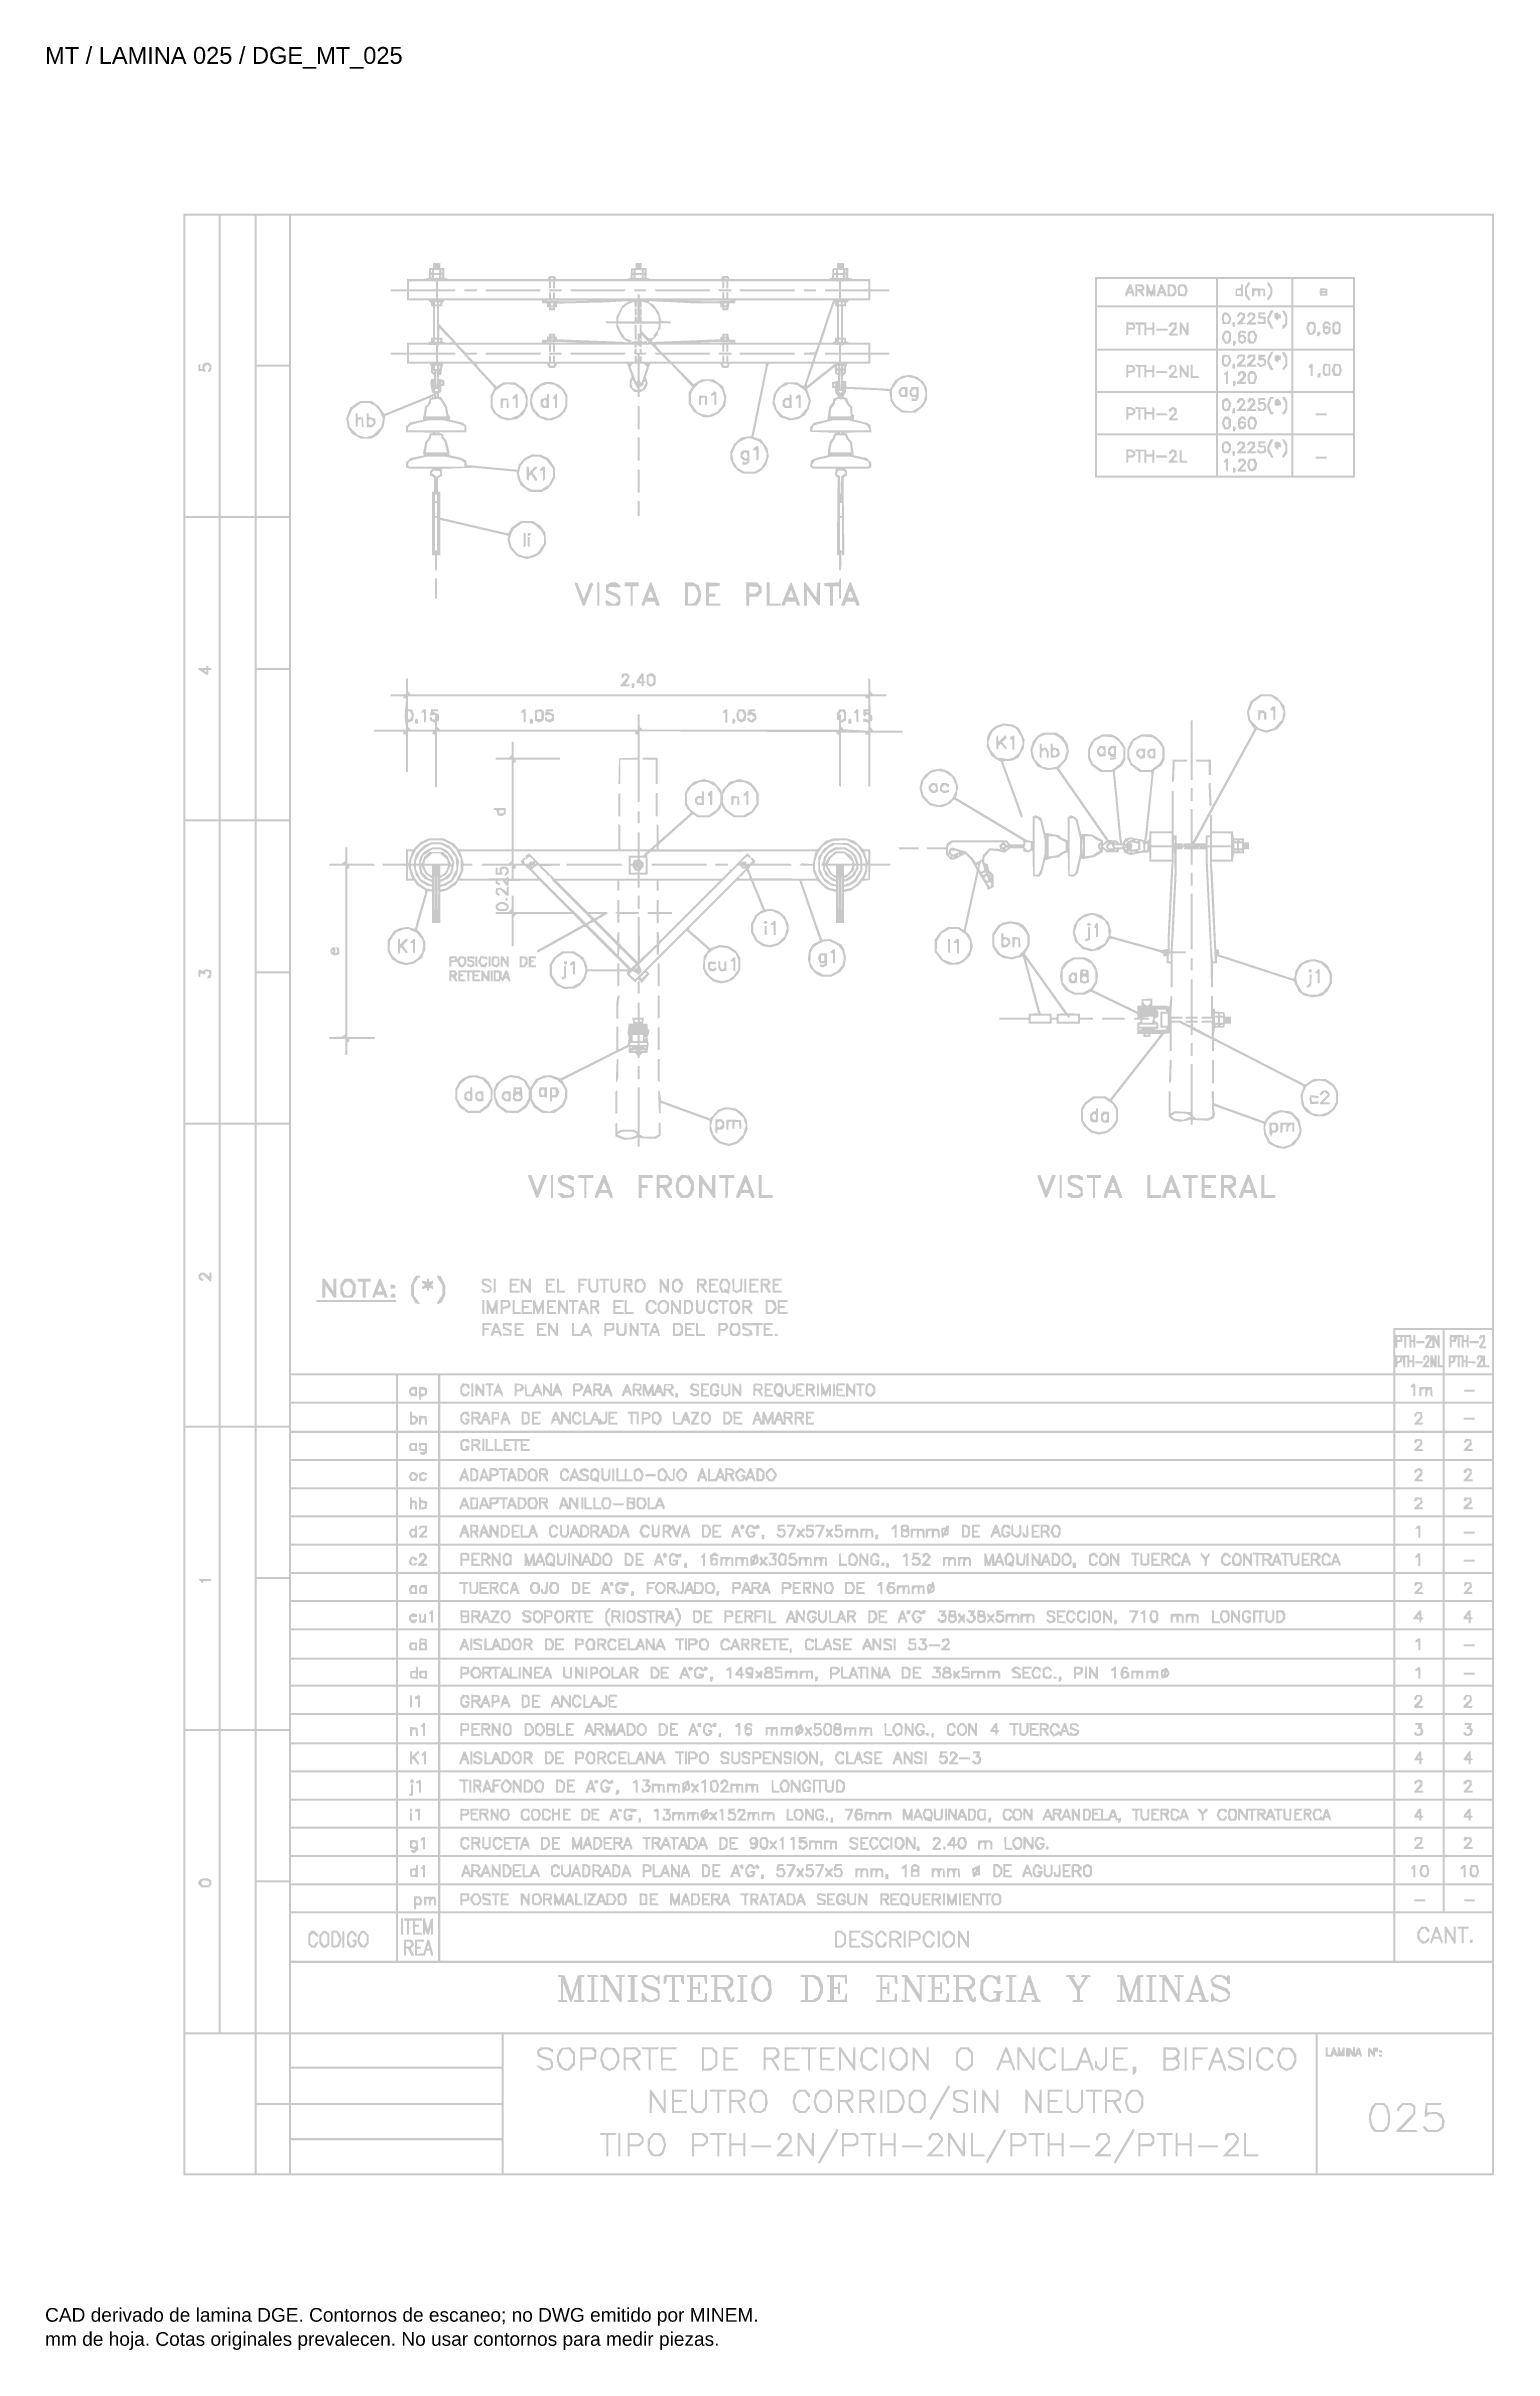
# Model space of a CAD drawing. Header units: millimetres. Extents: x 12 to 192, y 4 to 291.
import ezdxf

# ---------------------------------------------------------------- set-up
doc = ezdxf.new("R2010")
doc.units = ezdxf.units.MM
doc.layers.add('DGE_DATOS', color=7, linetype='Continuous', lineweight=0)
doc.layers.add('DGE_RELLENO', color=7, linetype='Continuous', lineweight=0)
doc.styles.add('DGE_ARIAL', font='arial.ttf')

msp = doc.modelspace()

# ---------------------------------------------------------------- texts
at = {"layer": 'DGE_DATOS', "style": 'DGE_ARIAL'}
for s, height, p in [('MT / LAMINA 025 / DGE_MT_025', 2.1, (12, 289.0389)), ('CAD derivado de lamina DGE. Contornos de escaneo; no DWG emitido por MINEM.', 1.7, (12, 8)), ('mm de hoja. Cotas originales prevalecen. No usar contornos para medir piezas.', 1.7, (12, 5))]:
    msp.add_text(s, height=height, dxfattribs=at).set_placement(p)

# ---------------------------------------------------------------- hatches: boundary and pattern name
at = {"layer": 'DGE_RELLENO'}
h = msp.add_hatch(color=7, dxfattribs=at)
h.paths.add_polyline_path([(29.201, 148.298), (29.201, 26.2063), (110.7821, 26.2063), (192.3632, 26.2063), (192.3632, 148.298), (192.3632, 270.3896), (110.7821, 270.3896), (29.201, 270.3896)], flags=0)
h.paths.add_polyline_path([(33.5905, 251.452), (33.5905, 232.7651), (31.5211, 232.7651), (29.4518, 232.7651), (29.4518, 251.452), (29.4518, 270.1388), (31.5211, 270.1388), (33.5905, 270.1388)], flags=0)
h.paths.add_polyline_path([(38.1053, 251.452), (38.1053, 232.7651), (35.9733, 232.7651), (33.8413, 232.7651), (33.8413, 251.452), (33.8413, 270.1388), (35.9733, 270.1388), (38.1053, 270.1388)], flags=0)
h.paths.add_polyline_path([(42.3694, 260.8581), (42.3694, 251.5774), (40.3628, 251.5774), (38.3562, 251.5774), (38.3562, 260.8581), (38.3562, 270.1388), (40.3628, 270.1388), (42.3694, 270.1388)], flags=0)
h.paths.add_polyline_path([(192.1124, 200.9096), (192.1124, 131.6805), (185.9671, 131.6805), (179.8219, 131.6805), (179.8219, 128.8586), (179.8219, 126.0368), (111.221, 126.0368), (42.6202, 126.0368), (42.6202, 198.0878), (42.6202, 270.1388), (117.3663, 270.1388), (192.1124, 270.1388)], flags=0)
h.paths.add_polyline_path([(42.3694, 242.0458), (42.3694, 232.7651), (40.3628, 232.7651), (38.3562, 232.7651), (38.3562, 242.0458), (38.3562, 251.3265), (40.3628, 251.3265), (42.3694, 251.3265)], flags=0)
h.paths.add_polyline_path([(33.5905, 213.7647), (33.5905, 195.0151), (31.5211, 195.0151), (29.4518, 195.0151), (29.4518, 213.7647), (29.4518, 232.5143), (31.5211, 232.5143), (33.5905, 232.5143)], flags=0)
h.paths.add_polyline_path([(38.1053, 213.7647), (38.1053, 195.0151), (35.9733, 195.0151), (33.8413, 195.0151), (33.8413, 213.7647), (33.8413, 232.5143), (35.9733, 232.5143), (38.1053, 232.5143)], flags=0)
h.paths.add_polyline_path([(42.3694, 223.1708), (42.3694, 213.8274), (40.3628, 213.8274), (38.3562, 213.8274), (38.3562, 223.1708), (38.3562, 232.5143), (40.3628, 232.5143), (42.3694, 232.5143)], flags=0)
h.paths.add_polyline_path([(42.3694, 204.2959), (42.3694, 195.0151), (40.3628, 195.0151), (38.3562, 195.0151), (38.3562, 204.2959), (38.3562, 213.5766), (40.3628, 213.5766), (42.3694, 213.5766)], flags=0)
h.paths.add_polyline_path([(33.5905, 176.0147), (33.5905, 157.2652), (31.5211, 157.2652), (29.4518, 157.2652), (29.4518, 176.0147), (29.4518, 194.7643), (31.5211, 194.7643), (33.5905, 194.7643)], flags=0)
h.paths.add_polyline_path([(38.1053, 176.0147), (38.1053, 157.2652), (35.9733, 157.2652), (33.8413, 157.2652), (33.8413, 176.0147), (33.8413, 194.7643), (35.9733, 194.7643), (38.1053, 194.7643)], flags=0)
h.paths.add_polyline_path([(42.3694, 185.4209), (42.3694, 176.0774), (40.3628, 176.0774), (38.3562, 176.0774), (38.3562, 185.4209), (38.3562, 194.7643), (40.3628, 194.7643), (42.3694, 194.7643)], flags=0)
h.paths.add_polyline_path([(42.3694, 166.5459), (42.3694, 157.2652), (40.3628, 157.2652), (38.3562, 157.2652), (38.3562, 166.5459), (38.3562, 175.8266), (40.3628, 175.8266), (42.3694, 175.8266)], flags=0)
h.paths.add_polyline_path([(33.5905, 138.2648), (33.5905, 119.5152), (31.5211, 119.5152), (29.4518, 119.5152), (29.4518, 138.2648), (29.4518, 157.0143), (31.5211, 157.0143), (33.5905, 157.0143)], flags=0)
h.paths.add_polyline_path([(38.1053, 138.2648), (38.1053, 119.5152), (35.9733, 119.5152), (33.8413, 119.5152), (33.8413, 138.2648), (33.8413, 157.0143), (35.9733, 157.0143), (38.1053, 157.0143)], flags=0)
h.paths.add_polyline_path([(42.3694, 138.2648), (42.3694, 119.5152), (40.3628, 119.5152), (38.3562, 119.5152), (38.3562, 138.2648), (38.3562, 157.0143), (40.3628, 157.0143), (42.3694, 157.0143)], flags=0)
h.paths.add_polyline_path([(185.9671, 129.2349), (185.9671, 127.0401), (185.779, 127.0401), (185.5909, 127.0401), (185.5909, 127.6672), (185.5909, 128.2943), (185.4655, 128.2943), (185.3401, 128.2943), (185.3401, 127.5418), (185.3401, 126.7893), (185.6536, 126.7893), (185.9671, 126.7893), (185.9671, 126.413), (185.9671, 126.0368), (183.0199, 126.0368), (180.0727, 126.0368), (180.0727, 126.413), (180.0727, 126.7893), (180.1981, 126.7893), (180.3235, 126.7893), (180.3235, 127.0104), (180.3235, 127.2315), (180.6016, 127.3553), (180.8797, 127.4791), (180.9654, 127.7926), (181.051, 128.1061), (181.0635, 127.4477), (181.076, 126.7893), (181.2014, 126.7893), (181.3269, 126.7893), (181.3269, 127.4164), (181.3269, 128.0434), (181.4523, 128.0434), (181.5777, 128.0434), (181.5777, 127.4164), (181.5777, 126.7893), (181.7031, 126.7893), (181.8285, 126.7893), (181.8285, 127.1028), (181.8285, 127.4164), (182.0166, 127.4164), (182.2047, 127.4164), (182.2047, 127.1028), (182.2047, 126.7893), (182.3302, 126.7893), (182.4556, 126.7893), (182.4556, 127.5418), (182.4556, 128.2943), (182.3302, 128.2943), (182.2047, 128.2943), (182.2047, 127.9807), (182.2047, 127.6672), (182.0166, 127.6672), (181.8285, 127.6672), (181.8285, 127.9807), (181.8285, 128.2943), (180.9506, 128.2943), (180.0727, 128.2943), (180.0727, 128.8033), (180.0727, 129.3124), (180.1981, 129.2349), (180.3235, 129.1574), (180.3235, 129.541), (180.3235, 129.9247), (180.6371, 129.9247), (180.9506, 129.9247), (180.9506, 130.2382), (180.9506, 130.5517), (181.076, 130.5517), (181.2014, 130.5517), (181.2014, 129.9321), (181.2014, 129.3124), (181.3269, 129.2349), (181.4523, 129.1574), (181.4523, 129.8546), (181.4523, 130.5517), (181.6404, 130.5517), (181.8285, 130.5517), (181.8285, 129.8546), (181.8285, 129.1574), (181.9539, 129.2349), (182.0793, 129.3124), (182.0793, 129.6185), (182.0793, 129.9247), (182.2047, 129.9247), (182.3302, 129.9247), (182.3302, 129.6185), (182.3302, 129.3124), (182.4556, 129.2349), (182.581, 129.1574), (182.581, 129.98), (182.581, 130.8026), (182.4556, 130.8026), (182.3302, 130.8026), (182.3302, 130.489), (182.3302, 130.1755), (182.2047, 130.1755), (182.0793, 130.1755), (182.0793, 130.489), (182.0793, 130.8026), (181.076, 130.8026), (180.0727, 130.8026), (180.0727, 131.1161), (180.0727, 131.4296), (183.0199, 131.4296), (185.9671, 131.4296)], flags=0)
h.paths.add_polyline_path([(192.1124, 128.7332), (192.1124, 126.0368), (189.1652, 126.0368), (186.218, 126.0368), (186.218, 128.7332), (186.218, 131.4296), (189.1652, 131.4296), (192.1124, 131.4296)], flags=0)
h.paths.add_polyline_path([(180.6998, 130.3636), (180.6998, 130.1755), (180.5117, 130.1755), (180.3235, 130.1755), (180.3235, 130.3636), (180.3235, 130.5517), (180.5117, 130.5517), (180.6998, 130.5517)], flags=0)
h.paths.add_polyline_path([(180.6776, 127.8344), (180.6371, 127.6253), (180.4803, 127.5731), (180.3235, 127.5209), (180.3235, 127.7822), (180.3235, 128.0434), (180.5209, 128.0434), (180.7182, 128.0434)], flags=0)
h.paths.add_polyline_path([(55.6631, 124.1556), (55.6631, 122.5252), (49.1417, 122.5252), (42.6202, 122.5252), (42.6202, 124.1556), (42.6202, 125.786), (49.1417, 125.786), (55.6631, 125.786)], flags=0)
h.paths.add_polyline_path([(60.9305, 124.1556), (60.9305, 122.5252), (58.4222, 122.5252), (55.914, 122.5252), (55.914, 124.1556), (55.914, 125.786), (58.4222, 125.786), (60.9305, 125.786)], flags=0)
h.paths.add_polyline_path([(179.8219, 124.1556), (179.8219, 122.5252), (120.5016, 122.5252), (61.1813, 122.5252), (61.1813, 124.1556), (61.1813, 125.786), (120.5016, 125.786), (179.8219, 125.786)], flags=0)
h.paths.add_polyline_path([(185.9671, 124.1556), (185.9671, 122.5252), (183.0199, 122.5252), (180.0727, 122.5252), (180.0727, 124.1556), (180.0727, 125.786), (183.0199, 125.786), (185.9671, 125.786)], flags=0)
h.paths.add_polyline_path([(192.1124, 124.1556), (192.1124, 122.5252), (189.1652, 122.5252), (186.218, 122.5252), (186.218, 124.1556), (186.218, 125.786), (189.1652, 125.786), (192.1124, 125.786)], flags=0)
h.paths.add_polyline_path([(55.6631, 120.5812), (55.6631, 118.8881), (49.1417, 118.8881), (42.6202, 118.8881), (42.6202, 120.5812), (42.6202, 122.2743), (49.1417, 122.2743), (55.6631, 122.2743)], flags=0)
h.paths.add_polyline_path([(60.9305, 120.5812), (60.9305, 118.8881), (58.4222, 118.8881), (55.914, 118.8881), (55.914, 120.5812), (55.914, 122.2743), (58.4222, 122.2743), (60.9305, 122.2743)], flags=0)
h.paths.add_polyline_path([(179.8219, 120.5812), (179.8219, 118.8881), (120.5016, 118.8881), (61.1813, 118.8881), (61.1813, 120.5812), (61.1813, 122.2743), (120.5016, 122.2743), (179.8219, 122.2743)], flags=0)
h.paths.add_polyline_path([(185.9671, 120.5812), (185.9671, 118.8881), (183.0199, 118.8881), (180.0727, 118.8881), (180.0727, 120.5812), (180.0727, 122.2743), (183.0199, 122.2743), (185.9671, 122.2743)], flags=0)
h.paths.add_polyline_path([(192.1124, 120.5812), (192.1124, 118.8881), (189.1652, 118.8881), (186.218, 118.8881), (186.218, 120.5812), (186.218, 122.2743), (189.1652, 122.2743), (192.1124, 122.2743)], flags=0)
h.paths.add_polyline_path([(33.5905, 100.5148), (33.5905, 81.7652), (31.5211, 81.7652), (29.4518, 81.7652), (29.4518, 100.5148), (29.4518, 119.2644), (31.5211, 119.2644), (33.5905, 119.2644)], flags=0)
h.paths.add_polyline_path([(38.1053, 100.5148), (38.1053, 81.7652), (35.9733, 81.7652), (33.8413, 81.7652), (33.8413, 100.5148), (33.8413, 119.2644), (35.9733, 119.2644), (38.1053, 119.2644)], flags=0)
h.paths.add_polyline_path([(42.3694, 109.9837), (42.3694, 100.7029), (40.3628, 100.7029), (38.3562, 100.7029), (38.3562, 109.9837), (38.3562, 119.2644), (40.3628, 119.2644), (42.3694, 119.2644)], flags=0)
h.paths.add_polyline_path([(55.6631, 117.0069), (55.6631, 115.3765), (49.1417, 115.3765), (42.6202, 115.3765), (42.6202, 117.0069), (42.6202, 118.6373), (49.1417, 118.6373), (55.6631, 118.6373)], flags=0)
h.paths.add_polyline_path([(60.9305, 117.0069), (60.9305, 115.3765), (58.4222, 115.3765), (55.914, 115.3765), (55.914, 117.0069), (55.914, 118.6373), (58.4222, 118.6373), (60.9305, 118.6373)], flags=0)
h.paths.add_polyline_path([(179.8219, 117.0069), (179.8219, 115.3765), (120.5016, 115.3765), (61.1813, 115.3765), (61.1813, 117.0069), (61.1813, 118.6373), (120.5016, 118.6373), (179.8219, 118.6373)], flags=0)
h.paths.add_polyline_path([(185.9671, 117.0069), (185.9671, 115.3765), (183.0199, 115.3765), (180.0727, 115.3765), (180.0727, 117.0069), (180.0727, 118.6373), (183.0199, 118.6373), (185.9671, 118.6373)], flags=0)
h.paths.add_polyline_path([(192.1124, 117.0069), (192.1124, 115.3765), (189.1652, 115.3765), (186.218, 115.3765), (186.218, 117.0069), (186.218, 118.6373), (189.1652, 118.6373), (192.1124, 118.6373)], flags=0)
h.paths.add_polyline_path([(55.6631, 113.4953), (55.6631, 111.8649), (49.1417, 111.8649), (42.6202, 111.8649), (42.6202, 113.4953), (42.6202, 115.1257), (49.1417, 115.1257), (55.6631, 115.1257)], flags=0)
h.paths.add_polyline_path([(60.9305, 113.4953), (60.9305, 111.8649), (58.4222, 111.8649), (55.914, 111.8649), (55.914, 113.4953), (55.914, 115.1257), (58.4222, 115.1257), (60.9305, 115.1257)], flags=0)
h.paths.add_polyline_path([(179.8219, 113.4953), (179.8219, 111.8649), (120.5016, 111.8649), (61.1813, 111.8649), (61.1813, 113.4953), (61.1813, 115.1257), (120.5016, 115.1257), (179.8219, 115.1257)], flags=0)
h.paths.add_polyline_path([(185.9671, 113.4953), (185.9671, 111.8649), (183.0199, 111.8649), (180.0727, 111.8649), (180.0727, 113.4953), (180.0727, 115.1257), (183.0199, 115.1257), (185.9671, 115.1257)], flags=0)
h.paths.add_polyline_path([(192.1124, 113.4953), (192.1124, 111.8649), (189.1652, 111.8649), (186.218, 111.8649), (186.218, 113.4953), (186.218, 115.1257), (189.1652, 115.1257), (192.1124, 115.1257)], flags=0)
h.paths.add_polyline_path([(55.6631, 109.9837), (55.6631, 108.3533), (49.1417, 108.3533), (42.6202, 108.3533), (42.6202, 109.9837), (42.6202, 111.6141), (49.1417, 111.6141), (55.6631, 111.6141)], flags=0)
h.paths.add_polyline_path([(60.9305, 109.9837), (60.9305, 108.3533), (58.4222, 108.3533), (55.914, 108.3533), (55.914, 109.9837), (55.914, 111.6141), (58.4222, 111.6141), (60.9305, 111.6141)], flags=0)
h.paths.add_polyline_path([(179.8219, 109.9837), (179.8219, 108.3533), (120.5016, 108.3533), (61.1813, 108.3533), (61.1813, 109.9837), (61.1813, 111.6141), (120.5016, 111.6141), (179.8219, 111.6141)], flags=0)
h.paths.add_polyline_path([(185.9671, 109.9837), (185.9671, 108.3533), (183.0199, 108.3533), (180.0727, 108.3533), (180.0727, 109.9837), (180.0727, 111.6141), (183.0199, 111.6141), (185.9671, 111.6141)], flags=0)
h.paths.add_polyline_path([(192.1124, 109.9837), (192.1124, 108.3533), (189.1652, 108.3533), (186.218, 108.3533), (186.218, 109.9837), (186.218, 111.6141), (189.1652, 111.6141), (192.1124, 111.6141)], flags=0)
h.paths.add_polyline_path([(55.6631, 106.472), (55.6631, 104.8416), (49.1417, 104.8416), (42.6202, 104.8416), (42.6202, 106.472), (42.6202, 108.1024), (49.1417, 108.1024), (55.6631, 108.1024)], flags=0)
h.paths.add_polyline_path([(60.9305, 106.472), (60.9305, 104.8416), (58.4222, 104.8416), (55.914, 104.8416), (55.914, 106.472), (55.914, 108.1024), (58.4222, 108.1024), (60.9305, 108.1024)], flags=0)
h.paths.add_polyline_path([(179.8219, 106.472), (179.8219, 104.8416), (120.5016, 104.8416), (61.1813, 104.8416), (61.1813, 106.472), (61.1813, 108.1024), (120.5016, 108.1024), (179.8219, 108.1024)], flags=0)
h.paths.add_polyline_path([(185.9671, 106.472), (185.9671, 104.8416), (183.0199, 104.8416), (180.0727, 104.8416), (180.0727, 106.472), (180.0727, 108.1024), (183.0199, 108.1024), (185.9671, 108.1024)], flags=0)
h.paths.add_polyline_path([(192.1124, 106.472), (192.1124, 104.8416), (189.1652, 104.8416), (186.218, 104.8416), (186.218, 106.472), (186.218, 108.1024), (189.1652, 108.1024), (192.1124, 108.1024)], flags=0)
h.paths.add_polyline_path([(55.6631, 102.9604), (55.6631, 101.33), (49.1417, 101.33), (42.6202, 101.33), (42.6202, 102.9604), (42.6202, 104.5908), (49.1417, 104.5908), (55.6631, 104.5908)], flags=0)
h.paths.add_polyline_path([(60.9305, 102.9604), (60.9305, 101.33), (58.4222, 101.33), (55.914, 101.33), (55.914, 102.9604), (55.914, 104.5908), (58.4222, 104.5908), (60.9305, 104.5908)], flags=0)
h.paths.add_polyline_path([(179.8219, 102.9604), (179.8219, 101.33), (120.5016, 101.33), (61.1813, 101.33), (61.1813, 102.9604), (61.1813, 104.5908), (120.5016, 104.5908), (179.8219, 104.5908)], flags=0)
h.paths.add_polyline_path([(185.9671, 102.9604), (185.9671, 101.33), (183.0199, 101.33), (180.0727, 101.33), (180.0727, 102.9604), (180.0727, 104.5908), (183.0199, 104.5908), (185.9671, 104.5908)], flags=0)
h.paths.add_polyline_path([(192.1124, 102.9604), (192.1124, 101.33), (189.1652, 101.33), (186.218, 101.33), (186.218, 102.9604), (186.218, 104.5908), (189.1652, 104.5908), (192.1124, 104.5908)], flags=0)
h.paths.add_polyline_path([(55.6631, 99.4488), (55.6631, 97.8184), (49.1417, 97.8184), (42.6202, 97.8184), (42.6202, 99.4488), (42.6202, 101.0792), (49.1417, 101.0792), (55.6631, 101.0792)], flags=0)
h.paths.add_polyline_path([(60.9305, 99.4488), (60.9305, 97.8184), (58.4222, 97.8184), (55.914, 97.8184), (55.914, 99.4488), (55.914, 101.0792), (58.4222, 101.0792), (60.9305, 101.0792)], flags=0)
h.paths.add_polyline_path([(179.8219, 99.4488), (179.8219, 97.8184), (120.5016, 97.8184), (61.1813, 97.8184), (61.1813, 99.4488), (61.1813, 101.0792), (120.5016, 101.0792), (179.8219, 101.0792)], flags=0)
h.paths.add_polyline_path([(185.9671, 99.4488), (185.9671, 97.8184), (183.0199, 97.8184), (180.0727, 97.8184), (180.0727, 99.4488), (180.0727, 101.0792), (183.0199, 101.0792), (185.9671, 101.0792)], flags=0)
h.paths.add_polyline_path([(192.1124, 99.4488), (192.1124, 97.8184), (189.1652, 97.8184), (186.218, 97.8184), (186.218, 99.4488), (186.218, 101.0792), (189.1652, 101.0792), (192.1124, 101.0792)], flags=0)
h.paths.add_polyline_path([(42.3694, 91.1087), (42.3694, 81.7652), (40.3628, 81.7652), (38.3562, 81.7652), (38.3562, 91.1087), (38.3562, 100.4521), (40.3628, 100.4521), (42.3694, 100.4521)], flags=0)
h.paths.add_polyline_path([(55.6631, 95.9372), (55.6631, 94.3068), (49.1417, 94.3068), (42.6202, 94.3068), (42.6202, 95.9372), (42.6202, 97.5676), (49.1417, 97.5676), (55.6631, 97.5676)], flags=0)
h.paths.add_polyline_path([(60.9305, 95.9372), (60.9305, 94.3068), (58.4222, 94.3068), (55.914, 94.3068), (55.914, 95.9372), (55.914, 97.5676), (58.4222, 97.5676), (60.9305, 97.5676)], flags=0)
h.paths.add_polyline_path([(179.8219, 95.9372), (179.8219, 94.3068), (120.5016, 94.3068), (61.1813, 94.3068), (61.1813, 95.9372), (61.1813, 97.5676), (120.5016, 97.5676), (179.8219, 97.5676)], flags=0)
h.paths.add_polyline_path([(185.9671, 95.9372), (185.9671, 94.3068), (183.0199, 94.3068), (180.0727, 94.3068), (180.0727, 95.9372), (180.0727, 97.5676), (183.0199, 97.5676), (185.9671, 97.5676)], flags=0)
h.paths.add_polyline_path([(192.1124, 95.9372), (192.1124, 94.3068), (189.1652, 94.3068), (186.218, 94.3068), (186.218, 95.9372), (186.218, 97.5676), (189.1652, 97.5676), (192.1124, 97.5676)], flags=0)
h.paths.add_polyline_path([(55.6631, 92.3628), (55.6631, 90.6697), (49.1417, 90.6697), (42.6202, 90.6697), (42.6202, 92.3628), (42.6202, 94.0559), (49.1417, 94.0559), (55.6631, 94.0559)], flags=0)
h.paths.add_polyline_path([(60.9305, 92.3628), (60.9305, 90.6697), (58.4222, 90.6697), (55.914, 90.6697), (55.914, 92.3628), (55.914, 94.0559), (58.4222, 94.0559), (60.9305, 94.0559)], flags=0)
h.paths.add_polyline_path([(179.8219, 92.3628), (179.8219, 90.6697), (120.5016, 90.6697), (61.1813, 90.6697), (61.1813, 92.3628), (61.1813, 94.0559), (120.5016, 94.0559), (179.8219, 94.0559)], flags=0)
h.paths.add_polyline_path([(185.9671, 92.3628), (185.9671, 90.6697), (183.0199, 90.6697), (180.0727, 90.6697), (180.0727, 92.3628), (180.0727, 94.0559), (183.0199, 94.0559), (185.9671, 94.0559)], flags=0)
h.paths.add_polyline_path([(192.1124, 92.3628), (192.1124, 90.6697), (189.1652, 90.6697), (186.218, 90.6697), (186.218, 92.3628), (186.218, 94.0559), (189.1652, 94.0559), (192.1124, 94.0559)], flags=0)
h.paths.add_polyline_path([(55.6631, 88.8512), (55.6631, 87.2835), (49.1417, 87.2835), (42.6202, 87.2835), (42.6202, 88.8512), (42.6202, 90.4189), (49.1417, 90.4189), (55.6631, 90.4189)], flags=0)
h.paths.add_polyline_path([(60.9305, 88.8512), (60.9305, 87.2835), (58.4222, 87.2835), (55.914, 87.2835), (55.914, 88.8512), (55.914, 90.4189), (58.4222, 90.4189), (60.9305, 90.4189)], flags=0)
h.paths.add_polyline_path([(179.8219, 88.8512), (179.8219, 87.2835), (120.5016, 87.2835), (61.1813, 87.2835), (61.1813, 88.8512), (61.1813, 90.4189), (120.5016, 90.4189), (179.8219, 90.4189)], flags=0)
h.paths.add_polyline_path([(185.9671, 88.8512), (185.9671, 87.2835), (183.0199, 87.2835), (180.0727, 87.2835), (180.0727, 88.8512), (180.0727, 90.4189), (183.0199, 90.4189), (185.9671, 90.4189)], flags=0)
h.paths.add_polyline_path([(192.1124, 88.8512), (192.1124, 87.2835), (189.1652, 87.2835), (186.218, 87.2835), (186.218, 88.8512), (186.218, 90.4189), (189.1652, 90.4189), (192.1124, 90.4189)], flags=0)
h.paths.add_polyline_path([(55.6631, 85.4023), (55.6631, 83.7719), (49.1417, 83.7719), (42.6202, 83.7719), (42.6202, 85.4023), (42.6202, 87.0327), (49.1417, 87.0327), (55.6631, 87.0327)], flags=0)
h.paths.add_polyline_path([(60.9305, 85.4023), (60.9305, 83.7719), (58.4222, 83.7719), (55.914, 83.7719), (55.914, 85.4023), (55.914, 87.0327), (58.4222, 87.0327), (60.9305, 87.0327)], flags=0)
h.paths.add_polyline_path([(179.8219, 85.4023), (179.8219, 83.7719), (120.5016, 83.7719), (61.1813, 83.7719), (61.1813, 85.4023), (61.1813, 87.0327), (120.5016, 87.0327), (179.8219, 87.0327)], flags=0)
h.paths.add_polyline_path([(185.9671, 85.4023), (185.9671, 83.7719), (183.0199, 83.7719), (180.0727, 83.7719), (180.0727, 85.4023), (180.0727, 87.0327), (183.0199, 87.0327), (185.9671, 87.0327)], flags=0)
h.paths.add_polyline_path([(192.1124, 85.4023), (192.1124, 83.7719), (189.1652, 83.7719), (186.218, 83.7719), (186.218, 85.4023), (186.218, 87.0327), (189.1652, 87.0327), (192.1124, 87.0327)], flags=0)
h.paths.add_polyline_path([(55.6631, 81.828), (55.6631, 80.1348), (49.1417, 80.1348), (42.6202, 80.1348), (42.6202, 81.828), (42.6202, 83.5211), (49.1417, 83.5211), (55.6631, 83.5211)], flags=0)
h.paths.add_polyline_path([(60.9305, 81.828), (60.9305, 80.1348), (58.4222, 80.1348), (55.914, 80.1348), (55.914, 81.828), (55.914, 83.5211), (58.4222, 83.5211), (60.9305, 83.5211)], flags=0)
h.paths.add_polyline_path([(179.8219, 81.828), (179.8219, 80.1348), (120.5016, 80.1348), (61.1813, 80.1348), (61.1813, 81.828), (61.1813, 83.5211), (120.5016, 83.5211), (179.8219, 83.5211)], flags=0)
h.paths.add_polyline_path([(185.9671, 81.828), (185.9671, 80.1348), (183.0199, 80.1348), (180.0727, 80.1348), (180.0727, 81.828), (180.0727, 83.5211), (183.0199, 83.5211), (185.9671, 83.5211)], flags=0)
h.paths.add_polyline_path([(192.1124, 81.828), (192.1124, 80.1348), (189.1652, 80.1348), (186.218, 80.1348), (186.218, 81.828), (186.218, 83.5211), (189.1652, 83.5211), (192.1124, 83.5211)], flags=0)
h.paths.add_polyline_path([(33.5905, 62.7648), (33.5905, 44.0153), (31.5211, 44.0153), (29.4518, 44.0153), (29.4518, 62.7648), (29.4518, 81.5144), (31.5211, 81.5144), (33.5905, 81.5144)], flags=0)
h.paths.add_polyline_path([(38.1053, 62.7648), (38.1053, 44.0153), (35.9733, 44.0153), (33.8413, 44.0153), (33.8413, 62.7648), (33.8413, 81.5144), (35.9733, 81.5144), (38.1053, 81.5144)], flags=0)
h.paths.add_polyline_path([(42.3694, 72.2337), (42.3694, 62.953), (40.3628, 62.953), (38.3562, 62.953), (38.3562, 72.2337), (38.3562, 81.5144), (40.3628, 81.5144), (42.3694, 81.5144)], flags=0)
h.paths.add_polyline_path([(55.6631, 78.2536), (55.6631, 76.6232), (49.1417, 76.6232), (42.6202, 76.6232), (42.6202, 78.2536), (42.6202, 79.884), (49.1417, 79.884), (55.6631, 79.884)], flags=0)
h.paths.add_polyline_path([(60.9305, 78.2536), (60.9305, 76.6232), (58.4222, 76.6232), (55.914, 76.6232), (55.914, 78.2536), (55.914, 79.884), (58.4222, 79.884), (60.9305, 79.884)], flags=0)
h.paths.add_polyline_path([(179.8219, 78.2536), (179.8219, 76.6232), (120.5016, 76.6232), (61.1813, 76.6232), (61.1813, 78.2536), (61.1813, 79.884), (120.5016, 79.884), (179.8219, 79.884)], flags=0)
h.paths.add_polyline_path([(185.9671, 78.2536), (185.9671, 76.6232), (183.0199, 76.6232), (180.0727, 76.6232), (180.0727, 78.2536), (180.0727, 79.884), (183.0199, 79.884), (185.9671, 79.884)], flags=0)
h.paths.add_polyline_path([(192.1124, 78.2536), (192.1124, 76.6232), (189.1652, 76.6232), (186.218, 76.6232), (186.218, 78.2536), (186.218, 79.884), (189.1652, 79.884), (192.1124, 79.884)], flags=0)
h.paths.add_polyline_path([(55.6631, 74.742), (55.6631, 73.1116), (49.1417, 73.1116), (42.6202, 73.1116), (42.6202, 74.742), (42.6202, 76.3724), (49.1417, 76.3724), (55.6631, 76.3724)], flags=0)
h.paths.add_polyline_path([(60.9305, 74.742), (60.9305, 73.1116), (58.4222, 73.1116), (55.914, 73.1116), (55.914, 74.742), (55.914, 76.3724), (58.4222, 76.3724), (60.9305, 76.3724)], flags=0)
h.paths.add_polyline_path([(179.8219, 74.742), (179.8219, 73.1116), (120.5016, 73.1116), (61.1813, 73.1116), (61.1813, 74.742), (61.1813, 76.3724), (120.5016, 76.3724), (179.8219, 76.3724)], flags=0)
h.paths.add_polyline_path([(185.9671, 74.742), (185.9671, 73.1116), (183.0199, 73.1116), (180.0727, 73.1116), (180.0727, 74.742), (180.0727, 76.3724), (183.0199, 76.3724), (185.9671, 76.3724)], flags=0)
h.paths.add_polyline_path([(192.1124, 74.742), (192.1124, 73.1116), (189.1652, 73.1116), (186.218, 73.1116), (186.218, 74.742), (186.218, 76.3724), (189.1652, 76.3724), (192.1124, 76.3724)], flags=0)
h.paths.add_polyline_path([(55.6631, 71.2304), (55.6631, 69.6), (49.1417, 69.6), (42.6202, 69.6), (42.6202, 71.2304), (42.6202, 72.8608), (49.1417, 72.8608), (55.6631, 72.8608)], flags=0)
h.paths.add_polyline_path([(60.9305, 71.2304), (60.9305, 69.6), (58.4222, 69.6), (55.914, 69.6), (55.914, 71.2304), (55.914, 72.8608), (58.4222, 72.8608), (60.9305, 72.8608)], flags=0)
h.paths.add_polyline_path([(179.8219, 71.2304), (179.8219, 69.6), (120.5016, 69.6), (61.1813, 69.6), (61.1813, 71.2304), (61.1813, 72.8608), (120.5016, 72.8608), (179.8219, 72.8608)], flags=0)
h.paths.add_polyline_path([(185.9671, 71.2304), (185.9671, 69.6), (183.0199, 69.6), (180.0727, 69.6), (180.0727, 71.2304), (180.0727, 72.8608), (183.0199, 72.8608), (185.9671, 72.8608)], flags=0)
h.paths.add_polyline_path([(192.1124, 71.2304), (192.1124, 69.6), (189.1652, 69.6), (186.218, 69.6), (186.218, 71.2304), (186.218, 72.8608), (189.1652, 72.8608), (192.1124, 72.8608)], flags=0)
h.paths.add_polyline_path([(55.6631, 67.7187), (55.6631, 66.0883), (49.1417, 66.0883), (42.6202, 66.0883), (42.6202, 67.7187), (42.6202, 69.3491), (49.1417, 69.3491), (55.6631, 69.3491)], flags=0)
h.paths.add_polyline_path([(60.9305, 67.7187), (60.9305, 66.0883), (58.4222, 66.0883), (55.914, 66.0883), (55.914, 67.7187), (55.914, 69.3491), (58.4222, 69.3491), (60.9305, 69.3491)], flags=0)
h.paths.add_polyline_path([(179.8219, 67.7187), (179.8219, 66.0883), (120.5016, 66.0883), (61.1813, 66.0883), (61.1813, 67.7187), (61.1813, 69.3491), (120.5016, 69.3491), (179.8219, 69.3491)], flags=0)
h.paths.add_polyline_path([(185.9671, 67.7187), (185.9671, 66.0883), (183.0199, 66.0883), (180.0727, 66.0883), (180.0727, 67.7187), (180.0727, 69.3491), (183.0199, 69.3491), (185.9671, 69.3491)], flags=0)
h.paths.add_polyline_path([(192.1124, 67.7187), (192.1124, 66.0883), (189.1652, 66.0883), (186.218, 66.0883), (186.218, 67.7187), (186.218, 69.3491), (189.1652, 69.3491), (192.1124, 69.3491)], flags=0)
h.paths.add_polyline_path([(55.6631, 64.2071), (55.6631, 62.5767), (49.1417, 62.5767), (42.6202, 62.5767), (42.6202, 64.2071), (42.6202, 65.8375), (49.1417, 65.8375), (55.6631, 65.8375)], flags=0)
h.paths.add_polyline_path([(60.9305, 64.2071), (60.9305, 62.5767), (58.4222, 62.5767), (55.914, 62.5767), (55.914, 64.2071), (55.914, 65.8375), (58.4222, 65.8375), (60.9305, 65.8375)], flags=0)
h.paths.add_polyline_path([(179.8219, 64.2071), (179.8219, 62.5767), (120.5016, 62.5767), (61.1813, 62.5767), (61.1813, 64.2071), (61.1813, 65.8375), (120.5016, 65.8375), (179.8219, 65.8375)], flags=0)
h.paths.add_polyline_path([(185.9671, 64.2071), (185.9671, 62.5767), (183.0199, 62.5767), (180.0727, 62.5767), (180.0727, 64.2071), (180.0727, 65.8375), (183.0199, 65.8375), (185.9671, 65.8375)], flags=0)
h.paths.add_polyline_path([(192.1124, 64.2071), (192.1124, 62.5767), (189.1652, 62.5767), (186.218, 62.5767), (186.218, 64.2071), (186.218, 65.8375), (189.1652, 65.8375), (192.1124, 65.8375)], flags=0)
h.paths.add_polyline_path([(42.3694, 53.3587), (42.3694, 44.0153), (40.3628, 44.0153), (38.3562, 44.0153), (38.3562, 53.3587), (38.3562, 62.7021), (40.3628, 62.7021), (42.3694, 62.7021)], flags=0)
h.paths.add_polyline_path([(55.6631, 60.6955), (55.6631, 59.0651), (49.1417, 59.0651), (42.6202, 59.0651), (42.6202, 60.6955), (42.6202, 62.3259), (49.1417, 62.3259), (55.6631, 62.3259)], flags=0)
h.paths.add_polyline_path([(60.9305, 60.6955), (60.9305, 59.0651), (58.4222, 59.0651), (55.914, 59.0651), (55.914, 60.6955), (55.914, 62.3259), (58.4222, 62.3259), (60.9305, 62.3259)], flags=0)
h.paths.add_polyline_path([(179.8219, 60.6955), (179.8219, 59.0651), (120.5016, 59.0651), (61.1813, 59.0651), (61.1813, 60.6955), (61.1813, 62.3259), (120.5016, 62.3259), (179.8219, 62.3259)], flags=0)
h.paths.add_polyline_path([(185.9671, 60.6955), (185.9671, 59.0651), (183.0199, 59.0651), (180.0727, 59.0651), (180.0727, 60.6955), (180.0727, 62.3259), (183.0199, 62.3259), (185.9671, 62.3259)], flags=0)
h.paths.add_polyline_path([(192.1124, 60.6955), (192.1124, 59.0651), (189.1652, 59.0651), (186.218, 59.0651), (186.218, 60.6955), (186.218, 62.3259), (189.1652, 62.3259), (192.1124, 62.3259)], flags=0)
h.paths.add_polyline_path([(55.6631, 55.867), (55.6631, 52.9198), (49.1417, 52.9198), (42.6202, 52.9198), (42.6202, 55.867), (42.6202, 58.8143), (49.1417, 58.8143), (55.6631, 58.8143)], flags=0)
h.paths.add_polyline_path([(60.9305, 55.867), (60.9305, 52.9198), (58.4222, 52.9198), (55.914, 52.9198), (55.914, 55.867), (55.914, 58.8143), (58.4222, 58.8143), (60.9305, 58.8143)], flags=0)
h.paths.add_polyline_path([(179.8219, 55.867), (179.8219, 52.9198), (120.5016, 52.9198), (61.1813, 52.9198), (61.1813, 55.867), (61.1813, 58.8143), (120.5016, 58.8143), (179.8219, 58.8143)], flags=0)
h.paths.add_polyline_path([(192.1124, 55.867), (192.1124, 52.9198), (186.0925, 52.9198), (180.0727, 52.9198), (180.0727, 55.867), (180.0727, 58.8143), (186.0925, 58.8143), (192.1124, 58.8143)], flags=0)
h.paths.add_polyline_path([(192.1124, 48.3421), (192.1124, 44.0153), (117.3663, 44.0153), (42.6202, 44.0153), (42.6202, 48.3421), (42.6202, 52.6689), (117.3663, 52.6689), (192.1124, 52.6689)], flags=0)
h.paths.add_polyline_path([(38.1053, 35.1108), (38.1053, 26.4572), (33.7786, 26.4572), (29.4518, 26.4572), (29.4518, 35.1108), (29.4518, 43.7644), (33.7786, 43.7644), (38.1053, 43.7644)], flags=0)
h.paths.add_polyline_path([(42.3694, 39.5003), (42.3694, 35.2362), (40.3628, 35.2362), (38.3562, 35.2362), (38.3562, 39.5003), (38.3562, 43.7644), (40.3628, 43.7644), (42.3694, 43.7644)], flags=0)
h.paths.add_polyline_path([(68.8315, 41.7578), (68.8315, 39.7512), (55.7258, 39.7512), (42.6202, 39.7512), (42.6202, 41.7578), (42.6202, 43.7644), (55.7258, 43.7644), (68.8315, 43.7644)], flags=0)
h.paths.add_polyline_path([(170.1651, 35.1108), (170.1651, 26.4572), (119.6237, 26.4572), (69.0823, 26.4572), (69.0823, 35.1108), (69.0823, 43.7644), (119.6237, 43.7644), (170.1651, 43.7644)], flags=0)
h.paths.add_polyline_path([(192.1124, 35.1108), (192.1124, 26.4572), (181.2641, 26.4572), (170.4159, 26.4572), (170.4159, 35.1108), (170.4159, 43.7644), (181.2641, 43.7644), (192.1124, 43.7644)], flags=0)
h.paths.add_polyline_path([(68.8315, 37.3683), (68.8315, 35.2362), (55.7258, 35.2362), (42.6202, 35.2362), (42.6202, 37.3683), (42.6202, 39.5003), (55.7258, 39.5003), (68.8315, 39.5003)], flags=0)
h.paths.add_polyline_path([(42.3694, 30.7213), (42.3694, 26.4572), (40.3628, 26.4572), (38.3562, 26.4572), (38.3562, 30.7213), (38.3562, 34.9854), (40.3628, 34.9854), (42.3694, 34.9854)], flags=0)
h.paths.add_polyline_path([(68.8315, 32.916), (68.8315, 30.8467), (55.7258, 30.8467), (42.6202, 30.8467), (42.6202, 32.916), (42.6202, 34.9854), (55.7258, 34.9854), (68.8315, 34.9854)], flags=0)
h.paths.add_polyline_path([(68.8315, 28.5265), (68.8315, 26.4572), (55.7258, 26.4572), (42.6202, 26.4572), (42.6202, 28.5265), (42.6202, 30.5959), (55.7258, 30.5959), (68.8315, 30.5959)], flags=0)
h.paths.add_polyline_path([(31.7344, 251.6777), (31.5839, 251.5272), (31.5839, 251.3015), (31.5839, 251.0757), (31.4584, 251.0757), (31.333, 251.0757), (31.333, 251.3967), (31.333, 251.7176), (31.2076, 251.6401), (31.0822, 251.5626), (31.0822, 251.1937), (31.0822, 250.8249), (31.3228, 250.8249), (31.5633, 250.8249), (31.7805, 250.7416), (31.9976, 250.6582), (31.9174, 250.978), (31.8371, 251.2978), (32.0293, 251.4574), (32.2216, 251.6169), (32.3633, 251.4751), (32.5051, 251.3333), (32.3564, 251.0069), (32.2076, 250.6804), (32.4287, 250.7224), (32.6499, 250.7643), (32.6903, 251.1157), (32.7307, 251.4671), (32.5809, 251.6477), (32.431, 251.8282), (32.1579, 251.8282), (31.8848, 251.8282)], flags=0)
h.paths.add_polyline_path([(60.3034, 263.9308), (60.3034, 263.6172), (60.0526, 263.6172), (59.8018, 263.6172), (59.8018, 263.0058), (59.8018, 262.3944), (59.4098, 262.316), (59.0179, 262.2377), (58.0303, 262.2377), (57.0427, 262.2377), (57.0427, 261.6106), (57.0427, 260.9835), (56.0394, 260.9835), (55.0361, 260.9835), (55.0361, 260.8581), (55.0361, 260.7327), (56.0394, 260.7327), (57.0427, 260.7327), (57.0427, 260.1683), (57.0427, 259.6039), (58.3685, 259.6039), (59.6943, 259.6039), (59.8734, 259.4248), (60.0526, 259.2456), (60.0526, 259.0485), (60.0526, 258.8515), (60.178, 258.8515), (60.3034, 258.8515), (60.3034, 256.9075), (60.3034, 254.9636), (60.178, 254.9636), (60.0526, 254.9636), (60.0526, 254.7262), (60.0526, 254.4888), (59.8542, 254.4126), (59.6558, 254.3365), (58.3493, 254.3365), (57.0427, 254.3365), (57.0427, 253.7094), (57.0427, 253.0824), (56.0394, 253.0824), (55.0361, 253.0824), (55.0361, 252.9569), (55.0361, 252.8315), (56.0394, 252.8315), (57.0427, 252.8315), (57.0427, 252.2672), (57.0427, 251.7028), (58.4715, 251.7028), (59.9003, 251.7028), (59.9765, 251.5044), (60.0526, 251.306), (60.0526, 250.949), (60.0526, 250.592), (60.2407, 250.4038), (60.4288, 250.2157), (60.4288, 250.0186), (60.4288, 249.8216), (60.2492, 249.8216), (60.0695, 249.8216), (59.9976, 249.595), (59.9257, 249.3685), (60.0386, 248.764), (60.1515, 248.1596), (60.2928, 248.0723), (60.4341, 247.985), (57.3348, 246.7229), (54.2355, 245.4607), (53.8919, 245.9351), (53.5483, 246.4095), (53.1203, 246.736), (52.6923, 247.0624), (51.934, 247.0624), (51.1757, 247.0624), (50.5662, 246.6436), (49.9568, 246.2249), (49.7227, 245.5805), (49.4886, 244.9361), (49.5722, 244.3781), (49.6559, 243.82), (49.9367, 243.4032), (50.2174, 242.9864), (50.7769, 242.6775), (51.3364, 242.3685), (51.9846, 242.3778), (52.6329, 242.3871), (53.0489, 242.6301), (53.4649, 242.8731), (53.8102, 243.3687), (54.1554, 243.8643), (54.2509, 244.5314), (54.3463, 245.1984), (57.0979, 246.3185), (59.8495, 247.4387), (59.8818, 247.4387), (59.9141, 247.4387), (59.7855, 247.0697), (59.6569, 246.7007), (59.4886, 246.5611), (59.3204, 246.4215), (59.1683, 245.5702), (59.0162, 244.719), (58.229, 244.5625), (57.4419, 244.4061), (57.1796, 244.1617), (56.9173, 243.9173), (56.9173, 243.5459), (56.9173, 243.1746), (58.7044, 243.1575), (60.4915, 243.1404), (60.2026, 243.0852), (59.9137, 243.0299), (59.7863, 242.6949), (59.6589, 242.3598), (59.4999, 242.1715), (59.3408, 241.9831), (59.1865, 241.2639), (59.0321, 240.5446), (59.1025, 240.4307), (59.1729, 240.3169), (58.3273, 240.15), (57.4816, 239.9832), (57.1994, 239.7033), (56.9173, 239.4235), (56.9173, 239.1177), (56.9173, 238.8119), (57.1156, 238.7357), (57.314, 238.6596), (58.7711, 238.6596), (60.2282, 238.6596), (60.0777, 238.5091), (59.9272, 238.3586), (59.9272, 238.0746), (59.9272, 237.7905), (60.178, 237.6563), (60.4288, 237.5221), (60.4288, 236.6486), (60.4288, 235.7751), (60.3034, 235.7751), (60.178, 235.7751), (60.178, 231.8245), (60.178, 227.8739), (60.3661, 227.8739), (60.5542, 227.8739), (60.5542, 226.9333), (60.5542, 225.9927), (60.6796, 225.9927), (60.8051, 225.9927), (60.8051, 226.9333), (60.8051, 227.8739), (60.9932, 227.8739), (61.1813, 227.8739), (61.1813, 230.0655), (61.1813, 232.2572), (61.5262, 232.1867), (61.8711, 232.1163), (65.7589, 231.2087), (69.6467, 230.3011), (69.6086, 230.0351), (69.5706, 229.769), (69.7094, 229.2533), (69.8483, 228.7376), (70.2944, 228.2438), (70.7406, 227.7499), (71.355, 227.5675), (71.9694, 227.385), (72.5385, 227.5563), (73.1077, 227.7276), (73.4093, 227.9252), (73.7109, 228.1229), (74.045, 228.693), (74.3791, 229.2631), (74.3267, 229.9876), (74.2743, 230.7122), (73.985, 231.1185), (73.6956, 231.5248), (73.21, 231.8314), (72.7243, 232.138), (71.9584, 232.138), (71.1926, 232.138), (70.6268, 231.7316), (70.0609, 231.3253), (69.8819, 230.9791), (69.7029, 230.633), (69.5698, 230.633), (69.4368, 230.633), (65.4031, 231.5737), (61.3694, 232.5143), (61.2754, 232.5143), (61.1813, 232.5143), (61.1813, 234.1447), (61.1813, 235.7751), (61.0559, 235.7751), (60.9305, 235.7751), (60.9305, 236.6228), (60.9305, 237.4705), (61.194, 237.6351), (61.4575, 237.7997), (61.4094, 238.2119), (61.3612, 238.624), (63.3719, 238.6952), (65.3826, 238.7663), (67.9536, 238.5259), (70.5246, 238.2855), (70.6047, 238.2844), (70.6848, 238.2834), (70.7665, 237.8475), (70.8483, 237.4117), (71.0301, 236.9765), (71.212, 236.5412), (71.787, 236.1456), (72.362, 235.75), (73.087, 235.75), (73.812, 235.75), (74.1749, 235.9387), (74.5378, 236.1275), (74.8053, 236.4216), (75.0728, 236.7157), (75.2756, 237.117), (75.4784, 237.5184), (75.4784, 238.1302), (75.4784, 238.742), (75.0796, 239.3441), (74.6807, 239.9462), (74.1703, 240.1781), (73.6599, 240.4099), (73.1219, 240.4127), (72.5839, 240.4154), (72.103, 240.1701), (71.6221, 239.9248), (71.2928, 239.5334), (70.9634, 239.1419), (70.8872, 238.8381), (70.8109, 238.5342), (70.605, 238.5433), (70.3991, 238.5523), (67.4519, 238.8254), (64.5047, 239.0986), (64.4645, 239.3821), (64.4242, 239.6657), (64.0882, 239.8378), (63.7523, 240.0099), (63.0403, 240.1679), (62.3283, 240.3258), (62.3296, 240.5274), (62.331, 240.729), (62.1478, 241.4545), (61.9646, 242.1801), (61.7611, 242.405), (61.5575, 242.6299), (61.5575, 242.7809), (61.5575, 242.9318), (61.2754, 243.0452), (60.9932, 243.1587), (62.7176, 243.1666), (64.442, 243.1746), (64.442, 243.5982), (64.442, 244.0218), (64.2386, 244.1939), (64.0351, 244.366), (63.2039, 244.5625), (62.3727, 244.759), (62.4085, 244.9206), (62.4442, 245.0822), (62.3286, 245.2258), (62.213, 245.3693), (62.1303, 245.8711), (62.0477, 246.3728), (61.677, 246.9684), (61.3063, 247.5641), (61.1811, 247.5641), (61.0559, 247.5641), (61.0559, 247.8075), (61.0559, 248.0509), (61.1813, 248.1285), (61.3067, 248.206), (61.3067, 248.5748), (61.3067, 248.9437), (61.4948, 248.9437), (61.683, 248.9437), (61.683, 249.3063), (61.683, 249.669), (61.3694, 249.7476), (61.0559, 249.8263), (61.0559, 250.0748), (61.0559, 250.3232), (61.1756, 250.3232), (61.2953, 250.3232), (61.3747, 250.7935), (61.454, 251.2638), (61.5142, 251.4833), (61.5744, 251.7028), (63.3759, 251.7028), (65.1775, 251.7028), (66.5544, 250.2025), (67.9313, 248.7022), (67.6916, 248.232), (67.4519, 247.7619), (67.4519, 247.0297), (67.4519, 246.2975), (67.6356, 245.9424), (67.8192, 245.5873), (68.2056, 245.2622), (68.592, 244.9371), (69.0755, 244.7922), (69.559, 244.6473), (70.1267, 244.7324), (70.6943, 244.8176), (71.1111, 245.0945), (71.5279, 245.3713), (71.81, 245.9299), (72.0922, 246.4885), (72.0922, 247.0238), (72.0922, 247.559), (71.8886, 248.0678), (71.6851, 248.5766), (71.1048, 248.9781), (70.5246, 249.3796), (69.7721, 249.3786), (69.0196, 249.3777), (68.6035, 249.1293), (68.1875, 248.8809), (67.0663, 250.0724), (65.9451, 251.2638), (65.8162, 251.4833), (65.6873, 251.7028), (70.0768, 251.7028), (74.4662, 251.7028), (74.6005, 251.452), (74.7347, 251.2011), (75.1021, 251.2011), (75.4695, 251.2011), (75.6038, 251.452), (75.738, 251.7028), (80.0928, 251.7028), (84.4476, 251.7028), (84.7372, 250.8953), (85.0268, 250.0878), (84.8929, 249.8375), (84.7589, 249.5872), (84.7589, 249.197), (84.7589, 248.8068), (85.0668, 248.499), (85.3746, 248.1912), (85.5684, 248.1912), (85.7622, 248.1912), (85.7622, 247.8776), (85.7622, 247.5641), (85.8876, 247.5641), (86.0131, 247.5641), (86.0138, 247.8463), (86.0146, 248.1285), (86.3912, 248.3428), (86.7678, 248.557), (86.9022, 248.9071), (87.0366, 249.2572), (86.9126, 249.6654), (86.7886, 250.0736), (87.0535, 250.8882), (87.3183, 251.7028), (88.5941, 251.7028), (89.8699, 251.7028), (91.2092, 250.2668), (92.5485, 248.8307), (92.3408, 248.5138), (92.1332, 248.1969), (92.1332, 247.4256), (92.1332, 246.6543), (92.4923, 246.1372), (92.8514, 245.6202), (93.4093, 245.338), (93.9672, 245.0558), (94.4109, 245.0585), (94.8547, 245.0613), (95.3574, 245.2897), (95.8601, 245.5181), (96.2582, 245.9714), (96.6562, 246.4248), (96.7398, 246.9823), (96.8234, 247.5398), (96.6228, 248.2104), (96.4221, 248.8809), (95.8361, 249.3199), (95.2501, 249.7589), (94.488, 249.7587), (93.7259, 249.7585), (93.2337, 249.4678), (92.7416, 249.1771), (91.4787, 250.4399), (90.2159, 251.7028), (93.1266, 251.7028), (96.0373, 251.7028), (96.1715, 251.452), (96.3057, 251.2011), (96.6893, 251.2011), (97.0729, 251.2011), (97.1385, 251.452), (97.2041, 251.7028), (99.4469, 251.7028), (101.6897, 251.7028), (101.6897, 251.5313), (101.6897, 251.3598), (100.9437, 247.6748), (100.1977, 243.9898), (100.0587, 243.3465), (99.9196, 242.7033), (99.299, 242.621), (98.6784, 242.5387), (98.2205, 242.1366), (97.7625, 241.7344), (97.5341, 241.2317), (97.3057, 240.729), (97.303, 240.3173), (97.3002, 239.9057), (97.4943, 239.4411), (97.6884, 238.9766), (97.9646, 238.6808), (98.2408, 238.3849), (98.6037, 238.1962), (98.9666, 238.0075), (99.6831, 238.0075), (100.3995, 238.0075), (100.7788, 238.2036), (101.1581, 238.3998), (101.4833, 238.7862), (101.8085, 239.1727), (101.949, 239.6947), (102.0896, 240.2168), (102.0093, 240.7189), (101.929, 241.221), (101.5272, 241.7578), (101.1253, 242.2946), (100.647, 242.4433), (100.1687, 242.592), (100.2379, 242.8678), (100.3072, 243.1437), (101.126, 247.2038), (101.9448, 251.2638), (102.0138, 251.4833), (102.0828, 251.7028), (104.708, 251.7028), (107.3332, 251.7028), (107.3332, 251.609), (107.3332, 251.5153), (106.9414, 250.3235), (106.5496, 249.1318), (106.4532, 249.026), (106.3568, 248.9203), (106.004, 249.1515), (105.6512, 249.3826), (104.8834, 249.3826), (104.1157, 249.3826), (103.6445, 249.0232), (103.1733, 248.6638), (102.9367, 248.2748), (102.7002, 247.8858), (102.6202, 247.3527), (102.5403, 246.8195), (102.6835, 246.4087), (102.8267, 245.9979), (103.1491, 245.5326), (103.4716, 245.0673), (104.0942, 244.8605), (104.7168, 244.6536), (105.2453, 244.7329), (105.7738, 244.8121), (106.1784, 245.0582), (106.5831, 245.3043), (106.8343, 245.7131), (107.0855, 246.1218), (107.22, 246.6135), (107.3544, 247.1052), (107.1055, 247.8343), (106.8565, 248.5634), (108.5685, 249.9337), (110.2804, 251.304), (110.3198, 250.8693), (110.3591, 250.4346), (110.5393, 250.3655), (110.7194, 250.2964), (110.7194, 249.9435), (110.7194, 249.5907), (110.3432, 249.508), (109.9669, 249.4254), (109.9669, 249.0591), (109.9669, 248.6928), (110.155, 248.6928), (110.3432, 248.6928), (110.3432, 248.4072), (110.3432, 248.1216), (110.526, 247.8605), (110.7088, 247.5995), (110.4006, 247.4591), (110.0923, 247.3186), (110.0923, 247.1447), (110.0923, 246.9708), (109.8602, 246.6717), (109.6281, 246.3726), (109.5388, 245.8083), (109.4495, 245.2439), (109.4157, 244.9935), (109.3818, 244.743), (108.534, 244.5545), (107.6862, 244.366), (107.4411, 244.0626), (107.196, 243.7592), (107.2332, 243.4982), (107.2705, 243.2373), (109.0263, 243.1691), (110.7821, 243.101), (110.5084, 243.0751), (110.2346, 243.0491), (110.1487, 242.767), (110.0627, 242.4848), (109.8694, 242.2647), (109.6761, 242.0446), (109.5626, 241.4495), (109.4491, 240.8544), (109.4435, 240.5783), (109.438, 240.3021), (108.7305, 240.1563), (108.023, 240.0106), (107.6928, 239.8411), (107.3626, 239.6717), (107.2798, 239.3418), (107.197, 239.0119), (107.3432, 238.8357), (107.4894, 238.6596), (108.9572, 238.6596), (110.4251, 238.6596), (110.3697, 238.2822), (110.3143, 237.9048), (110.4855, 237.6984), (110.6567, 237.492), (110.6098, 232.6829), (110.5629, 227.8739), (110.7038, 227.8739), (110.8448, 227.8739), (110.8448, 226.9333), (110.8448, 225.9927), (110.9702, 225.9927), (111.0956, 225.9927), (111.1102, 227.1528), (111.1247, 228.3129), (111.1821, 228.0934), (111.2394, 227.8739), (111.3721, 227.8739), (111.5048, 227.8739), (111.4484, 232.7102), (111.392, 237.5464), (111.6201, 237.6685), (111.8481, 237.7905), (111.8481, 238.0746), (111.8481, 238.3586), (111.6976, 238.5091), (111.5471, 238.6596), (113.0042, 238.6596), (114.4613, 238.6596), (114.6596, 238.7357), (114.858, 238.8119), (114.858, 239.1177), (114.858, 239.4235), (114.5758, 239.7033), (114.2937, 239.9832), (113.4785, 240.144), (112.6633, 240.3048), (112.6352, 240.5796), (112.6071, 240.8544), (112.528, 241.4187), (112.4488, 241.9831), (112.2256, 242.2339), (112.0023, 242.4848), (111.9193, 242.759), (111.8362, 243.0333), (111.56, 243.0868), (111.2838, 243.1404), (113.0873, 243.1575), (114.8908, 243.1746), (114.8157, 243.6377), (114.7405, 244.1008), (114.5171, 244.2334), (114.2937, 244.366), (113.4785, 244.5656), (112.6633, 244.7652), (112.7006, 245.0248), (112.738, 245.2844), (112.6066, 245.3656), (112.4752, 245.4468), (112.4752, 245.9257), (112.4752, 246.4046), (112.3005, 246.5496), (112.1259, 246.6945), (111.9735, 247.0624), (111.8211, 247.4303), (111.5939, 247.5024), (111.3668, 247.5745), (111.544, 247.9142), (111.7212, 248.2539), (111.7219, 248.4169), (111.7227, 248.58), (113.6352, 248.5065), (115.5478, 248.433), (116.3166, 248.3664), (117.0854, 248.2998), (117.1637, 247.7125), (117.242, 247.1251), (117.4816, 246.7321), (117.7212, 246.339), (118.1924, 245.9796), (118.6636, 245.6202), (119.5082, 245.6202), (120.3529, 245.6202), (120.8348, 246.0097), (121.3168, 246.3992), (121.5572, 246.8096), (121.7975, 247.2199), (121.7969, 247.925), (121.7962, 248.6301), (121.5924, 249.0228), (121.3885, 249.4154), (121.0021, 249.7406), (120.6156, 250.0658), (120.1055, 250.2031), (119.5955, 250.3405), (119.1288, 250.2617), (118.6621, 250.1828), (118.2591, 249.9377), (117.8561, 249.6926), (117.5171, 249.1353), (117.1782, 248.578), (116.1749, 248.635), (115.1716, 248.6921), (113.4631, 248.7671), (111.7546, 248.8422), (111.7584, 248.987), (111.7622, 249.1318), (111.7425, 249.3513), (111.7227, 249.5707), (111.5346, 249.5707), (111.3465, 249.5707), (111.3465, 249.8932), (111.3465, 250.2157), (111.5346, 250.4038), (111.7227, 250.592), (111.7227, 250.949), (111.7227, 251.306), (111.7988, 251.5044), (111.8749, 251.7028), (113.3038, 251.7028), (114.7326, 251.7028), (114.7326, 252.2672), (114.7326, 252.8315), (115.924, 252.8315), (117.1154, 252.8315), (117.1154, 252.9569), (117.1154, 253.0824), (115.924, 253.0824), (114.7326, 253.0824), (114.7326, 253.7094), (114.7326, 254.3365), (113.426, 254.3365), (112.1194, 254.3365), (111.9211, 254.4126), (111.7227, 254.4888), (111.7227, 254.7262), (111.7227, 254.9636), (111.5346, 254.9636), (111.3465, 254.9636), (111.3465, 256.9075), (111.3465, 258.8515), (111.5346, 258.8515), (111.7227, 258.8515), (111.7227, 259.0485), (111.7227, 259.2456), (111.9019, 259.4248), (112.081, 259.6039), (113.4068, 259.6039), (114.7326, 259.6039), (114.7326, 260.1683), (114.7326, 260.7327), (115.924, 260.7327), (117.1154, 260.7327), (117.1154, 260.8581), (117.1154, 260.9835), (115.924, 260.9835), (114.7326, 260.9835), (114.7326, 261.6106), (114.7326, 262.2377), (113.745, 262.2377), (112.7574, 262.2377), (112.3654, 262.316), (111.9735, 262.3944), (111.9735, 263.0058), (111.9735, 263.6172), (111.7227, 263.6172), (111.4719, 263.6172), (111.4719, 263.9308), (111.4719, 264.2443), (111.0329, 264.2443), (110.594, 264.2443), (110.594, 263.9395), (110.594, 263.6347), (110.3118, 263.5946), (110.0296, 263.5545), (109.9919, 262.9718), (109.9542, 262.389), (109.6784, 262.3151), (109.4026, 262.2411), (103.3021, 262.2394), (97.2016, 262.2377), (97.1294, 262.4258), (97.0573, 262.6139), (96.6731, 262.6139), (96.289, 262.6139), (96.2168, 262.4258), (96.1447, 262.2377), (91.8, 262.2394), (87.4553, 262.2411), (87.1731, 262.3167), (86.8909, 262.3923), (86.8909, 263.0048), (86.8909, 263.6172), (86.5774, 263.6172), (86.2639, 263.6172), (86.2639, 263.9308), (86.2639, 264.2443), (85.8876, 264.2443), (85.5114, 264.2443), (85.5114, 263.9395), (85.5114, 263.6347), (85.2292, 263.5946), (84.947, 263.5545), (84.9093, 262.9718), (84.8717, 262.389), (84.5958, 262.3151), (84.32, 262.2411), (79.9753, 262.2394), (75.6306, 262.2377), (75.5584, 262.4258), (75.4862, 262.6139), (75.1021, 262.6139), (74.718, 262.6139), (74.6458, 262.4258), (74.5736, 262.2377), (68.5202, 262.2377), (62.4668, 262.2377), (62.0749, 262.316), (61.683, 262.3944), (61.683, 263.0058), (61.683, 263.6172), (61.4321, 263.6172), (61.1813, 263.6172), (61.1813, 263.9308), (61.1813, 264.2443), (60.7424, 264.2443), (60.3034, 264.2443)], flags=0)
h.paths.add_polyline_path([(60.1383, 263.0921), (60.0724, 262.9274), (60.0625, 263.1678), (60.0526, 263.4082), (60.1284, 263.3324), (60.2041, 263.2567)], flags=0)
h.paths.add_polyline_path([(61.0559, 263.1783), (61.0559, 262.9902), (60.7424, 262.9902), (60.4288, 262.9902), (60.4288, 263.1783), (60.4288, 263.3664), (60.7424, 263.3664), (61.0559, 263.3664)], flags=0)
h.paths.add_polyline_path([(61.3924, 263.0921), (61.3265, 262.9274), (61.3166, 263.1678), (61.3067, 263.4082), (61.3825, 263.3324), (61.4583, 263.2567)], flags=0)
h.paths.add_polyline_path([(85.2208, 263.0921), (85.155, 262.9274), (85.1451, 263.1678), (85.1352, 263.4082), (85.2109, 263.3324), (85.2867, 263.2567)], flags=0)
h.paths.add_polyline_path([(86.2639, 263.1783), (86.2639, 262.9902), (85.8876, 262.9902), (85.5114, 262.9902), (85.5114, 263.1783), (85.5114, 263.3664), (85.8876, 263.3664), (86.2639, 263.3664)], flags=0)
h.paths.add_polyline_path([(86.6004, 263.0921), (86.5345, 262.9274), (86.5246, 263.1678), (86.5147, 263.4082), (86.5905, 263.3324), (86.6662, 263.2567)], flags=0)
h.paths.add_polyline_path([(110.4686, 263.1783), (110.4686, 262.9902), (110.3432, 262.9902), (110.2177, 262.9902), (110.2177, 263.1783), (110.2177, 263.3664), (110.3432, 263.3664), (110.4686, 263.3664)], flags=0)
h.paths.add_polyline_path([(111.3465, 263.1783), (111.3465, 262.9902), (111.0329, 262.9902), (110.7194, 262.9902), (110.7194, 263.1783), (110.7194, 263.3664), (111.0329, 263.3664), (111.3465, 263.3664)], flags=0)
h.paths.add_polyline_path([(111.683, 263.0921), (111.6171, 262.9274), (111.6072, 263.1678), (111.5973, 263.4082), (111.6731, 263.3324), (111.7488, 263.2567)], flags=0)
h.paths.add_polyline_path([(60.1383, 262.465), (60.0724, 262.3004), (60.0625, 262.5407), (60.0526, 262.7811), (60.1284, 262.7054), (60.2041, 262.6296)], flags=0)
h.paths.add_polyline_path([(61.0559, 262.5512), (61.0559, 262.3631), (60.7424, 262.3631), (60.4288, 262.3631), (60.4288, 262.5512), (60.4288, 262.7393), (60.7424, 262.7393), (61.0559, 262.7393)], flags=0)
h.paths.add_polyline_path([(61.3924, 262.465), (61.3265, 262.3004), (61.3166, 262.5407), (61.3067, 262.7811), (61.3825, 262.7054), (61.4583, 262.6296)], flags=0)
h.paths.add_polyline_path([(85.2208, 262.465), (85.155, 262.3004), (85.1451, 262.5407), (85.1352, 262.7811), (85.2109, 262.7054), (85.2867, 262.6296)], flags=0)
h.paths.add_polyline_path([(86.2639, 262.5512), (86.2639, 262.3631), (85.8876, 262.3631), (85.5114, 262.3631), (85.5114, 262.5512), (85.5114, 262.7393), (85.8876, 262.7393), (86.2639, 262.7393)], flags=0)
h.paths.add_polyline_path([(86.6004, 262.465), (86.5345, 262.3004), (86.5246, 262.5407), (86.5147, 262.7811), (86.5905, 262.7054), (86.6662, 262.6296)], flags=0)
h.paths.add_polyline_path([(110.4686, 262.5512), (110.4686, 262.3631), (110.3432, 262.3631), (110.2177, 262.3631), (110.2177, 262.5512), (110.2177, 262.7393), (110.3432, 262.7393), (110.4686, 262.7393)], flags=0)
h.paths.add_polyline_path([(111.3465, 262.5512), (111.3465, 262.3631), (111.0329, 262.3631), (110.7194, 262.3631), (110.7194, 262.5512), (110.7194, 262.7393), (111.0329, 262.7393), (111.3465, 262.7393)], flags=0)
h.paths.add_polyline_path([(111.683, 262.465), (111.6171, 262.3004), (111.6072, 262.5407), (111.5973, 262.7811), (111.6731, 262.7054), (111.7488, 262.6296)], flags=0)
h.paths.add_polyline_path([(75.1857, 262.2795), (75.1021, 262.1959), (75.0185, 262.2795), (74.9349, 262.3631), (75.1021, 262.3631), (75.2693, 262.3631)], flags=0)
h.paths.add_polyline_path([(96.89, 262.2873), (96.8142, 262.2115), (96.6496, 262.2774), (96.485, 262.3433), (96.7254, 262.3532), (96.9658, 262.3631)], flags=0)
h.paths.add_polyline_path([(60.6796, 261.4852), (60.6796, 260.9835), (58.9866, 260.9835), (57.2935, 260.9835), (57.2935, 261.4852), (57.2935, 261.9868), (58.9866, 261.9868), (60.6796, 261.9868)], flags=0)
h.paths.add_polyline_path([(74.7259, 261.5479), (74.7259, 261.1089), (74.8513, 261.1089), (74.9767, 261.1089), (74.9767, 261.5479), (74.9767, 261.9868), (75.1021, 261.9868), (75.2275, 261.9868), (75.2275, 261.5479), (75.2275, 261.1089), (75.353, 261.1089), (75.4784, 261.1089), (75.4784, 261.5479), (75.4784, 261.9868), (85.8876, 261.9868), (96.2969, 261.9868), (96.2969, 261.5479), (96.2969, 261.1089), (96.4223, 261.1089), (96.5477, 261.1089), (96.5477, 261.5479), (96.5477, 261.9868), (96.6731, 261.9868), (96.7986, 261.9868), (96.7986, 261.5479), (96.7986, 261.1089), (96.924, 261.1089), (97.0494, 261.1089), (97.0494, 261.5479), (97.0494, 261.9868), (103.9471, 261.9868), (110.8448, 261.9868), (110.8448, 261.4852), (110.8448, 260.9835), (109.9669, 260.9835), (109.089, 260.9835), (109.089, 260.8581), (109.089, 260.7327), (109.9669, 260.7327), (110.8448, 260.7327), (110.8448, 260.2937), (110.8448, 259.8548), (103.9471, 259.8548), (97.0494, 259.8548), (97.0494, 260.231), (97.0494, 260.6073), (96.924, 260.6073), (96.7986, 260.6073), (96.7986, 260.231), (96.7986, 259.8548), (96.6731, 259.8548), (96.5477, 259.8548), (96.5477, 260.231), (96.5477, 260.6073), (96.4223, 260.6073), (96.2969, 260.6073), (96.2969, 260.231), (96.2969, 259.8548), (91.155, 259.8548), (86.0131, 259.8548), (86.0131, 260.1056), (86.0131, 260.3564), (85.8876, 260.3564), (85.7622, 260.3564), (85.7622, 260.1056), (85.7622, 259.8548), (80.6203, 259.8548), (75.4784, 259.8548), (75.4784, 260.231), (75.4784, 260.6073), (75.353, 260.6073), (75.2275, 260.6073), (75.2275, 260.231), (75.2275, 259.8548), (75.1021, 259.8548), (74.9767, 259.8548), (74.9767, 260.231), (74.9767, 260.6073), (74.8513, 260.6073), (74.7259, 260.6073), (74.7259, 260.231), (74.7259, 259.8548), (67.8282, 259.8548), (60.9305, 259.8548), (60.9305, 260.2937), (60.9305, 260.7327), (61.9965, 260.7327), (63.0625, 260.7327), (63.0625, 260.8581), (63.0625, 260.9835), (61.9965, 260.9835), (60.9305, 260.9835), (60.9305, 261.4852), (60.9305, 261.9868), (67.8282, 261.9868), (74.7259, 261.9868)], flags=0)
h.paths.add_polyline_path([(114.4818, 261.4852), (114.4818, 260.9835), (112.7887, 260.9835), (111.0956, 260.9835), (111.0956, 261.4852), (111.0956, 261.9868), (112.7887, 261.9868), (114.4818, 261.9868)], flags=0)
h.paths.add_polyline_path([(60.6796, 260.2937), (60.6796, 259.8548), (58.9866, 259.8548), (57.2935, 259.8548), (57.2935, 260.2937), (57.2935, 260.7327), (58.9866, 260.7327), (60.6796, 260.7327)], flags=0)
h.paths.add_polyline_path([(114.4818, 260.2937), (114.4818, 259.8548), (112.7887, 259.8548), (111.0956, 259.8548), (111.0956, 260.2937), (111.0956, 260.7327), (112.7887, 260.7327), (114.4818, 260.7327)], flags=0)
h.paths.add_polyline_path([(73.848, 259.4158), (73.848, 259.2277), (74.1615, 259.2277), (74.4751, 259.2277), (74.4751, 258.9769), (74.4751, 258.726), (74.6005, 258.726), (74.7259, 258.726), (74.7259, 258.5379), (74.7259, 258.3498), (75.1021, 258.3498), (75.4784, 258.3498), (75.4784, 258.5379), (75.4784, 258.726), (75.6038, 258.726), (75.7292, 258.726), (75.7292, 258.9568), (75.7292, 259.1875), (78.8332, 259.2685), (81.9371, 259.3494), (83.3167, 259.4299), (84.6962, 259.5104), (84.2573, 259.2122), (83.8183, 258.9139), (83.4734, 258.2331), (83.1286, 257.5523), (83.1286, 257.2613), (83.1286, 256.9702), (82.4314, 256.9702), (81.7342, 256.9702), (81.8117, 256.8448), (81.8892, 256.7194), (82.5089, 256.7194), (83.1286, 256.7194), (83.1286, 256.4789), (83.1286, 256.2383), (83.4347, 255.6323), (83.7408, 255.0263), (83.9822, 254.8225), (84.2235, 254.6187), (84.4599, 254.4723), (84.6962, 254.326), (84.1946, 254.3881), (83.6929, 254.4502), (79.7111, 254.6033), (75.7292, 254.7564), (75.7292, 254.9227), (75.7292, 255.089), (75.6038, 255.089), (75.4784, 255.089), (75.4784, 255.2771), (75.4784, 255.4652), (75.1021, 255.4652), (74.7259, 255.4652), (74.7259, 255.2771), (74.7259, 255.089), (74.6005, 255.089), (74.4751, 255.089), (74.4751, 254.9009), (74.4751, 254.7128), (74.1615, 254.7128), (73.848, 254.7128), (73.848, 254.5246), (73.848, 254.3365), (68.5282, 254.3365), (63.2084, 254.3365), (62.1325, 255.4966), (61.0566, 256.6567), (61.0562, 257.7541), (61.0559, 258.8515), (61.244, 258.8515), (61.4321, 258.8515), (61.4321, 259.0449), (61.4321, 259.2383), (61.5889, 259.4163), (61.7457, 259.5944), (67.7968, 259.5992), (73.848, 259.6039)], flags=0)
h.paths.add_polyline_path([(78.4569, 259.5103), (76.9833, 259.4706), (75.5097, 259.5103), (74.0361, 259.55), (76.9833, 259.55), (79.9305, 259.55)], flags=0)
h.paths.add_polyline_path([(96.2727, 259.5104), (94.8063, 259.4707), (93.2628, 259.5102), (91.7193, 259.5497), (94.7292, 259.5499), (97.7392, 259.55)], flags=0)
h.paths.add_polyline_path([(109.1879, 256.9702), (108.295, 254.3365), (103.1111, 254.3365), (97.9273, 254.3365), (97.9273, 254.5246), (97.9273, 254.7128), (97.561, 254.7128), (97.1947, 254.7128), (97.1121, 255.089), (97.0295, 255.4652), (96.6632, 255.4652), (96.2969, 255.4652), (96.2969, 255.2771), (96.2969, 255.089), (96.1715, 255.089), (96.0461, 255.089), (96.0461, 254.9222), (96.0461, 254.7554), (91.8434, 254.5891), (87.6406, 254.4229), (87.5763, 254.4873), (87.5119, 254.5516), (87.88, 254.9144), (88.2481, 255.2771), (88.2906, 255.528), (88.3332, 255.7788), (88.49, 255.9445), (88.6467, 256.1102), (88.6467, 256.4148), (88.6467, 256.7194), (89.2738, 256.7194), (89.9009, 256.7194), (89.9009, 256.8379), (89.9009, 256.9565), (89.3183, 256.9947), (88.7358, 257.0329), (88.5763, 257.5756), (88.4167, 258.1182), (88.0667, 258.6233), (87.7167, 259.1283), (87.4118, 259.2442), (87.107, 259.3601), (87.1786, 259.4317), (87.2502, 259.5033), (90.0025, 259.3655), (92.7548, 259.2277), (94.4004, 259.2277), (96.0461, 259.2277), (96.0461, 258.9769), (96.0461, 258.726), (96.1715, 258.726), (96.2969, 258.726), (96.2969, 258.5379), (96.2969, 258.3498), (96.6675, 258.3498), (97.038, 258.3498), (97.1204, 258.7887), (97.2027, 259.2277), (97.565, 259.2277), (97.9273, 259.2277), (97.9273, 259.4158), (97.9273, 259.6039), (104.0041, 259.6039), (110.0808, 259.6039)], flags=0)
h.paths.add_polyline_path([(85.5114, 258.726), (85.6209, 258.726), (85.6715, 259.1336), (85.7221, 259.5412), (85.7234, 258.2244), (85.7246, 256.9075), (85.6724, 257.2524), (85.6202, 257.5973), (85.5031, 257.5973), (85.386, 257.5973), (85.386, 257.2838), (85.386, 256.9702), (84.3827, 256.9702), (83.3794, 256.9702), (83.3794, 257.2051), (83.3794, 257.44), (83.6257, 257.9968), (83.8719, 258.5535), (84.1308, 258.7878), (84.3896, 259.022), (84.8565, 259.2291), (85.3233, 259.4362), (85.3626, 259.0811), (85.4019, 258.726)], flags=0)
h.paths.add_polyline_path([(87.5381, 258.8121), (87.9016, 258.4486), (88.1115, 258.0543), (88.3214, 257.66), (88.3656, 257.3151), (88.4098, 256.9702), (87.3369, 256.9702), (86.2639, 256.9702), (86.2639, 257.2838), (86.2639, 257.5973), (86.1071, 257.6072), (85.9503, 257.6171), (86.1071, 257.6804), (86.2639, 257.7436), (86.2639, 258.1721), (86.2639, 258.6006), (86.1071, 258.6105), (85.9503, 258.6204), (86.1071, 258.6837), (86.2639, 258.7469), (86.2639, 259.101), (86.2639, 259.4551), (86.7193, 259.3153), (87.1746, 259.1755)], flags=0)
h.paths.add_polyline_path([(60.8051, 259.2277), (60.8051, 259.1023), (60.6796, 259.1023), (60.5542, 259.1023), (60.5542, 259.2277), (60.5542, 259.3531), (60.6796, 259.3531), (60.8051, 259.3531)], flags=0)
h.paths.add_polyline_path([(61.1395, 259.1441), (61.0559, 259.0605), (61.0559, 259.2277), (61.0559, 259.3949), (61.1395, 259.3113), (61.2231, 259.2277)], flags=0)
h.paths.add_polyline_path([(110.4773, 258.8515), (110.594, 258.8515), (110.594, 256.9075), (110.594, 254.9636), (110.4686, 254.9636), (110.3432, 254.9636), (110.3432, 254.7262), (110.3432, 254.4888), (110.1448, 254.4126), (109.9464, 254.3365), (109.2777, 254.3365), (108.609, 254.3365), (109.4447, 256.8578), (110.2804, 259.379), (110.3205, 259.1152), (110.3606, 258.8515)], flags=0)
h.paths.add_polyline_path([(111.0956, 259.2277), (111.0956, 259.1023), (110.9702, 259.1023), (110.8448, 259.1023), (110.8448, 259.2277), (110.8448, 259.3531), (110.9702, 259.3531), (111.0956, 259.3531)], flags=0)
h.paths.add_polyline_path([(111.4301, 259.1441), (111.3465, 259.0605), (111.3465, 259.2277), (111.3465, 259.3949), (111.4301, 259.3113), (111.5137, 259.2277)], flags=0)
h.paths.add_polyline_path([(75.2275, 259.1023), (75.2275, 258.9769), (75.1021, 258.9769), (74.9767, 258.9769), (74.9767, 259.1023), (74.9767, 259.2277), (75.1021, 259.2277), (75.2275, 259.2277)], flags=0)
h.paths.add_polyline_path([(96.7986, 259.1023), (96.7986, 258.9769), (96.6731, 258.9769), (96.5477, 258.9769), (96.5477, 259.1023), (96.5477, 259.2277), (96.6731, 259.2277), (96.7986, 259.2277)], flags=0)
h.paths.add_polyline_path([(60.8051, 256.9075), (60.8051, 254.9636), (60.6796, 254.9636), (60.5542, 254.9636), (60.5542, 256.9075), (60.5542, 258.8515), (60.6796, 258.8515), (60.8051, 258.8515)], flags=0)
h.paths.add_polyline_path([(111.0956, 256.9075), (111.0956, 254.9636), (110.9702, 254.9636), (110.8448, 254.9636), (110.8448, 256.9075), (110.8448, 258.8515), (110.9702, 258.8515), (111.0956, 258.8515)], flags=0)
h.paths.add_polyline_path([(75.1857, 258.6424), (75.1021, 258.5588), (75.0185, 258.6424), (74.9349, 258.726), (75.1021, 258.726), (75.2693, 258.726)], flags=0)
h.paths.add_polyline_path([(96.7568, 258.6424), (96.6731, 258.5588), (96.5895, 258.6424), (96.5059, 258.726), (96.6731, 258.726), (96.8404, 258.726)], flags=0)
h.paths.add_polyline_path([(88.349, 256.328), (88.2725, 255.9458), (88.0207, 255.5921), (87.7688, 255.2384), (87.7688, 255.1156), (87.7688, 254.9928), (87.488, 254.9194), (87.2071, 254.8459), (86.7355, 255.3065), (86.2639, 255.767), (86.2639, 256.1805), (86.2639, 256.594), (86.1385, 256.594), (86.0131, 256.594), (86.0131, 256.0296), (86.0131, 255.4652), (85.8876, 255.4652), (85.7622, 255.4652), (85.7622, 254.9562), (85.7622, 254.4471), (85.6473, 254.5181), (85.5324, 254.5891), (85.2012, 254.4632), (84.87, 254.3373), (84.9493, 254.4655), (85.0286, 254.5938), (84.6542, 254.7243), (84.2798, 254.8548), (83.9608, 255.3168), (83.6418, 255.7788), (83.4479, 256.2451), (83.2539, 256.7114), (85.8397, 256.7108), (88.4254, 256.7102)], flags=0)
h.paths.add_polyline_path([(62.3874, 254.3581), (62.0289, 254.3169), (61.7305, 254.3918), (61.4321, 254.4667), (61.4321, 254.7151), (61.4321, 254.9636), (61.244, 254.9636), (61.0559, 254.9636), (61.0601, 255.5593), (61.0642, 256.155), (61.905, 255.2771), (62.7459, 254.3992)], flags=0)
h.paths.add_polyline_path([(75.1857, 255.1308), (75.1021, 255.0472), (75.0185, 255.1308), (74.9349, 255.2144), (75.1021, 255.2144), (75.2693, 255.2144)], flags=0)
h.paths.add_polyline_path([(87.06, 254.3451), (86.982, 254.2738), (86.9321, 254.4123), (86.8822, 254.5509), (86.573, 254.4918), (86.2639, 254.4327), (86.2639, 254.8482), (86.2639, 255.2636), (86.7009, 254.84), (87.138, 254.4164)], flags=0)
h.paths.add_polyline_path([(96.7568, 255.1308), (96.6731, 255.0472), (96.5895, 255.1308), (96.5059, 255.2144), (96.6731, 255.2144), (96.8404, 255.2144)], flags=0)
h.paths.add_polyline_path([(75.1857, 254.7546), (75.1021, 254.6709), (75.0185, 254.7546), (74.9349, 254.8382), (75.1021, 254.8382), (75.2693, 254.8382)], flags=0)
h.paths.add_polyline_path([(86.0967, 254.6291), (86.0131, 254.5455), (86.0131, 254.7128), (86.0131, 254.88), (86.0967, 254.7964), (86.1803, 254.7128)], flags=0)
h.paths.add_polyline_path([(96.7568, 254.7546), (96.6731, 254.6709), (96.5895, 254.7546), (96.5059, 254.8382), (96.6731, 254.8382), (96.8404, 254.8382)], flags=0)
h.paths.add_polyline_path([(60.8051, 254.5873), (60.8051, 254.4619), (60.6796, 254.4619), (60.5542, 254.4619), (60.5542, 254.5873), (60.5542, 254.7128), (60.6796, 254.7128), (60.8051, 254.7128)], flags=0)
h.paths.add_polyline_path([(61.1395, 254.5037), (61.0559, 254.4201), (61.0559, 254.5873), (61.0559, 254.7546), (61.1395, 254.6709), (61.2231, 254.5873)], flags=0)
h.paths.add_polyline_path([(111.0956, 254.5873), (111.0956, 254.4619), (110.9702, 254.4619), (110.8448, 254.4619), (110.8448, 254.5873), (110.8448, 254.7128), (110.9702, 254.7128), (111.0956, 254.7128)], flags=0)
h.paths.add_polyline_path([(111.4301, 254.5037), (111.3465, 254.4201), (111.3465, 254.5873), (111.3465, 254.7546), (111.4301, 254.6709), (111.5137, 254.5873)], flags=0)
h.paths.add_polyline_path([(77.3282, 254.3685), (76.2308, 254.3267), (75.1335, 254.3685), (74.0361, 254.4103), (76.2308, 254.4103), (78.4256, 254.4103)], flags=0)
h.paths.add_polyline_path([(96.5727, 254.3684), (95.4063, 254.3269), (94.3153, 254.3686), (93.2243, 254.4103), (95.4817, 254.4101), (97.7392, 254.4099)], flags=0)
h.paths.add_polyline_path([(60.6796, 253.5653), (60.6796, 253.0824), (58.9866, 253.0824), (57.2935, 253.0824), (57.2935, 253.5916), (57.2935, 254.1009), (58.9866, 254.0746), (60.6796, 254.0483)], flags=0)
h.paths.add_polyline_path([(63.9849, 253.0196), (64.9605, 251.9536), (62.9455, 251.9536), (60.9305, 251.9536), (60.9305, 252.3926), (60.9305, 252.8315), (61.9965, 252.8315), (63.0625, 252.8315), (63.0625, 252.9569), (63.0625, 253.0824), (61.9965, 253.0824), (60.9305, 253.0824), (60.9305, 253.5004), (60.9305, 253.9185), (61.0141, 254.0021), (61.0977, 254.0857), (62.0535, 254.0857), (63.0093, 254.0857)], flags=0)
h.paths.add_polyline_path([(74.7259, 253.6467), (74.7259, 253.2078), (74.8513, 253.2078), (74.9767, 253.2078), (74.9767, 253.6467), (74.9767, 254.0857), (75.1021, 254.0857), (75.2275, 254.0857), (75.2275, 253.6467), (75.2275, 253.2078), (75.353, 253.2078), (75.4784, 253.2078), (75.4784, 253.6467), (75.4784, 254.0857), (80.4322, 254.0857), (85.386, 254.0857), (85.386, 253.8976), (85.386, 253.7094), (85.5114, 253.7094), (85.6368, 253.7094), (85.6368, 253.912), (85.6368, 254.1145), (85.9503, 253.9091), (86.2639, 253.7036), (86.2639, 253.8947), (86.2639, 254.0857), (86.8655, 254.0857), (87.4671, 254.0857), (87.957, 253.584), (88.4468, 253.0824), (88.1631, 253.0824), (87.8794, 253.0824), (87.957, 252.9569), (88.0345, 252.8315), (88.3787, 252.8315), (88.7229, 252.8315), (89.1484, 252.3926), (89.5738, 251.9536), (87.9188, 251.9536), (86.2639, 251.9536), (86.2639, 252.3373), (86.2639, 252.7209), (86.1385, 252.6434), (86.0131, 252.5659), (86.0131, 252.6987), (86.0131, 252.8315), (86.3819, 252.8315), (86.7507, 252.8315), (86.8282, 252.9569), (86.9057, 253.0824), (86.5848, 253.0824), (86.2639, 253.0824), (86.2639, 253.3332), (86.2639, 253.584), (86.1385, 253.584), (86.0131, 253.584), (86.0131, 253.3332), (86.0131, 253.0824), (85.8249, 253.0824), (85.6368, 253.0824), (85.6368, 253.3332), (85.6368, 253.584), (85.526, 253.584), (85.4152, 253.584), (85.3523, 253.255), (85.2894, 252.9259), (85.5258, 252.8641), (85.7622, 252.8023), (85.7422, 252.3466), (85.7221, 251.8909), (85.6715, 252.2985), (85.6209, 252.7061), (85.5035, 252.7061), (85.386, 252.7061), (85.386, 252.3299), (85.386, 251.9536), (80.4322, 251.9536), (75.4784, 251.9536), (75.4784, 252.3299), (75.4784, 252.7061), (75.353, 252.7061), (75.2275, 252.7061), (75.2275, 252.3299), (75.2275, 251.9536), (75.1021, 251.9536), (74.9767, 251.9536), (74.9767, 252.3299), (74.9767, 252.7061), (74.8513, 252.7061), (74.7259, 252.7061), (74.7259, 252.3299), (74.7259, 251.9536), (70.0475, 251.9536), (65.3691, 251.9536), (64.9437, 252.3926), (64.5182, 252.8315), (65.0998, 252.8315), (65.6814, 252.8315), (65.7589, 252.9569), (65.8364, 253.0824), (65.102, 253.0824), (64.3675, 253.0824), (63.8777, 253.584), (63.3878, 254.0857), (69.0569, 254.0857), (74.7259, 254.0857)], flags=0)
h.paths.add_polyline_path([(96.2969, 253.6467), (96.2969, 253.2078), (96.4223, 253.2078), (96.5477, 253.2078), (96.5477, 253.6467), (96.5477, 254.0857), (96.6731, 254.0857), (96.7986, 254.0857), (96.7986, 253.6467), (96.7986, 253.2078), (96.924, 253.2078), (97.0494, 253.2078), (97.0494, 253.6467), (97.0494, 254.0857), (102.6237, 254.0857), (108.198, 254.0857), (108.0357, 253.6154), (107.8735, 253.1451), (107.1644, 253.1075), (106.4554, 253.0698), (106.4554, 252.9507), (106.4554, 252.8315), (107.0824, 252.8315), (107.7095, 252.8315), (107.7095, 252.7143), (107.7095, 252.597), (107.5872, 252.2753), (107.4649, 251.9536), (102.2571, 251.9536), (97.0494, 251.9536), (97.0494, 252.3299), (97.0494, 252.7061), (96.924, 252.7061), (96.7986, 252.7061), (96.7986, 252.3299), (96.7986, 251.9536), (96.6731, 251.9536), (96.5477, 251.9536), (96.5477, 252.3299), (96.5477, 252.7061), (96.4223, 252.7061), (96.2969, 252.7061), (96.2969, 252.3299), (96.2969, 251.9536), (93.1235, 251.9536), (89.9501, 251.9536), (89.5246, 252.3926), (89.0992, 252.8315), (91.9456, 252.8315), (94.792, 252.8315), (94.792, 252.9569), (94.792, 253.0824), (91.8039, 253.0824), (88.8159, 253.0824), (88.5686, 253.3645), (88.3213, 253.6467), (88.1551, 253.8662), (87.9889, 254.0857), (92.1429, 254.0857), (96.2969, 254.0857)], flags=0)
h.paths.add_polyline_path([(110.8448, 253.5681), (110.8448, 253.0824), (109.9669, 253.0824), (109.089, 253.0824), (109.089, 252.9569), (109.089, 252.8315), (109.9669, 252.8315), (110.8448, 252.8315), (110.8448, 252.3926), (110.8448, 251.9536), (109.3399, 251.9536), (107.8349, 251.9536), (107.8334, 252.0477), (107.832, 252.1417), (108.1707, 253.1195), (108.5094, 254.0973), (109.6771, 254.0755), (110.8448, 254.0538)], flags=0)
h.paths.add_polyline_path([(114.4818, 253.584), (114.4818, 253.0824), (112.7887, 253.0824), (111.0956, 253.0824), (111.0956, 253.5109), (111.0956, 253.9394), (111.2524, 254.0026), (111.4092, 254.0659), (112.9455, 254.0758), (114.4818, 254.0857)], flags=0)
h.paths.add_polyline_path([(60.6796, 252.3926), (60.6796, 251.9536), (58.9866, 251.9536), (57.2935, 251.9536), (57.2935, 252.3926), (57.2935, 252.8315), (58.9866, 252.8315), (60.6796, 252.8315)], flags=0)
h.paths.add_polyline_path([(114.4818, 252.3926), (114.4818, 251.9536), (112.7887, 251.9536), (111.0956, 251.9536), (111.0956, 252.3926), (111.0956, 252.8315), (112.7887, 252.8315), (114.4818, 252.8315)], flags=0)
h.paths.add_polyline_path([(75.353, 251.5774), (75.353, 251.452), (75.1021, 251.452), (74.8513, 251.452), (74.8513, 251.5774), (74.8513, 251.7028), (75.1021, 251.7028), (75.353, 251.7028)], flags=0)
h.paths.add_polyline_path([(85.7622, 250.6577), (85.7622, 249.6125), (85.6743, 249.5246), (85.5863, 249.4366), (85.233, 250.3973), (84.8797, 251.3579), (85.0228, 251.5304), (85.1659, 251.7028), (85.4641, 251.7028), (85.7622, 251.7028)], flags=0)
h.paths.add_polyline_path([(86.7217, 251.5137), (86.9109, 251.3245), (86.5723, 250.3079), (86.2337, 249.2912), (86.1253, 249.4623), (86.0169, 249.6334), (86.015, 250.6681), (86.0131, 251.7028), (86.2728, 251.7028), (86.5326, 251.7028)], flags=0)
h.paths.add_polyline_path([(96.924, 251.5774), (96.924, 251.452), (96.6731, 251.452), (96.4223, 251.452), (96.4223, 251.5774), (96.4223, 251.7028), (96.6731, 251.7028), (96.924, 251.7028)], flags=0)
h.paths.add_polyline_path([(110.1488, 251.5968), (110.0296, 251.4908), (108.4306, 250.2122), (106.8316, 248.9337), (106.8316, 249.0405), (106.8316, 249.1474), (107.2085, 250.2683), (107.5854, 251.3893), (107.6435, 251.546), (107.7016, 251.7028), (108.9848, 251.7028), (110.2679, 251.7028)], flags=0)
h.paths.add_polyline_path([(60.8051, 251.2638), (60.8051, 251.0757), (60.6796, 251.0757), (60.5542, 251.0757), (60.5542, 251.2638), (60.5542, 251.452), (60.6796, 251.452), (60.8051, 251.452)], flags=0)
h.paths.add_polyline_path([(61.1416, 251.1776), (61.0757, 251.013), (61.0658, 251.2534), (61.0559, 251.4938), (61.1317, 251.418), (61.2074, 251.3422)], flags=0)
h.paths.add_polyline_path([(110.6797, 251.1776), (110.6138, 251.013), (110.6039, 251.2534), (110.594, 251.4938), (110.6697, 251.418), (110.7455, 251.3422)], flags=0)
h.paths.add_polyline_path([(111.0559, 251.1776), (110.99, 251.013), (110.9801, 251.2534), (110.9702, 251.4938), (111.046, 251.418), (111.1218, 251.3422)], flags=0)
h.paths.add_polyline_path([(111.4321, 251.1776), (111.3663, 251.013), (111.3564, 251.2534), (111.3465, 251.4938), (111.4222, 251.418), (111.498, 251.3422)], flags=0)
h.paths.add_polyline_path([(60.4288, 250.7622), (60.4288, 250.6995), (60.3661, 250.6995), (60.3034, 250.6995), (60.3034, 250.7622), (60.3034, 250.8249), (60.3661, 250.8249), (60.4288, 250.8249)], flags=0)
h.paths.add_polyline_path([(60.7716, 249.4173), (60.7235, 248.8809), (60.7226, 249.8843), (60.7218, 250.8876), (60.7708, 250.4206), (60.8198, 249.9536)], flags=0)
h.paths.add_polyline_path([(110.6776, 250.6159), (110.594, 250.5322), (110.594, 250.6995), (110.594, 250.8667), (110.6776, 250.7831), (110.7612, 250.6995)], flags=0)
h.paths.add_polyline_path([(111.0624, 249.1004), (111.0154, 248.5047), (111.0154, 249.6961), (111.0154, 250.8876), (111.0624, 250.2919), (111.1094, 249.6961)], flags=0)
h.paths.add_polyline_path([(111.4719, 250.7622), (111.4719, 250.6995), (111.4092, 250.6995), (111.3465, 250.6995), (111.3465, 250.7622), (111.3465, 250.8249), (111.4092, 250.8249), (111.4719, 250.8249)], flags=0)
h.paths.add_polyline_path([(120.5512, 249.718), (120.9143, 249.508), (121.1552, 249.1848), (121.3961, 248.8615), (121.5, 248.4009), (121.6039, 247.9403), (121.5, 247.4797), (121.3961, 247.0191), (121.1565, 246.6959), (120.917, 246.3726), (120.4271, 246.0852), (119.9372, 245.7978), (119.3468, 245.8468), (118.7564, 245.8959), (118.312, 246.2348), (117.8677, 246.5737), (117.6576, 246.9748), (117.4476, 247.376), (117.4455, 247.949), (117.4435, 248.5219), (117.8651, 249.109), (118.2867, 249.6961), (118.2968, 249.698), (118.3069, 249.6999), (118.8085, 249.8847), (119.3102, 250.0696), (119.7491, 249.9988), (120.1881, 249.928)], flags=0)
h.paths.add_polyline_path([(85.6614, 248.7929), (85.8161, 248.5794), (85.7372, 248.5006), (85.6583, 248.4217), (85.3982, 248.5609), (85.1381, 248.7001), (85.0604, 249.0097), (84.9827, 249.3193), (85.0683, 249.5391), (85.1539, 249.7589), (85.3303, 249.3826), (85.5067, 249.0064)], flags=0)
h.paths.add_polyline_path([(95.2408, 249.3329), (95.7523, 249.1006), (96.0242, 248.7549), (96.2961, 248.4092), (96.4338, 247.8976), (96.5716, 247.3859), (96.4309, 246.9163), (96.2902, 246.4467), (95.9805, 246.0786), (95.6708, 245.7105), (95.1432, 245.4994), (94.6156, 245.2883), (94.1909, 245.3679), (93.7663, 245.4476), (93.4741, 245.5807), (93.1818, 245.7139), (92.7955, 246.2519), (92.4091, 246.7899), (92.4091, 247.3713), (92.4091, 247.9528), (92.586, 248.2915), (92.763, 248.6301), (93.1321, 248.981), (93.5013, 249.3318), (93.8644, 249.4405), (94.2276, 249.5492), (94.4784, 249.5572), (94.7292, 249.5652)], flags=0)
h.paths.add_polyline_path([(61.3903, 249.2363), (61.3067, 249.1527), (61.3067, 249.3199), (61.3067, 249.4871), (61.3903, 249.4035), (61.4739, 249.3199)], flags=0)
h.paths.add_polyline_path([(86.7655, 249.3764), (86.7655, 249.3074), (86.582, 248.9526), (86.3986, 248.5978), (86.2058, 248.5238), (86.0131, 248.4499), (86.0131, 248.6039), (86.0131, 248.7579), (86.2639, 248.9146), (86.5147, 249.0712), (86.5147, 249.2583), (86.5147, 249.4453), (86.6401, 249.4453), (86.7655, 249.4453)], flags=0)
h.paths.add_polyline_path([(70.8508, 248.8092), (71.2035, 248.5581), (71.4564, 248.2365), (71.7094, 247.9149), (71.7893, 247.4887), (71.8693, 247.0624), (71.7865, 246.6208), (71.7036, 246.1792), (71.332, 245.7559), (70.9603, 245.3326), (70.4391, 245.124), (69.9179, 244.9155), (69.4582, 244.9931), (68.9986, 245.0708), (68.6004, 245.313), (68.2021, 245.5552), (67.9529, 245.9639), (67.7037, 246.3726), (67.7032, 246.954), (67.7028, 247.5353), (67.8674, 247.9268), (68.032, 248.3184), (68.5258, 248.6797), (69.0196, 249.041), (69.2704, 249.1086), (69.5213, 249.1761), (70.0097, 249.1182), (70.4982, 249.0603)], flags=0)
h.paths.add_polyline_path([(106.0891, 248.7199), (106.5663, 248.3793), (106.7138, 248.0657), (106.8613, 247.7522), (106.9624, 247.4097), (107.0635, 247.0672), (106.9392, 246.617), (106.8149, 246.1668), (106.3708, 245.6752), (105.9267, 245.1836), (105.4121, 245.045), (104.8976, 244.9065), (104.3973, 245.0564), (103.8969, 245.2063), (103.4956, 245.6076), (103.0943, 246.0089), (102.9444, 246.5093), (102.7945, 247.0096), (102.9323, 247.5213), (103.0701, 248.033), (103.342, 248.3787), (103.6138, 248.7243), (104.1254, 248.9626), (104.6369, 249.2008), (105.1244, 249.1307), (105.6119, 249.0606)], flags=0)
h.paths.add_polyline_path([(110.3013, 248.9855), (110.2177, 248.9019), (110.2177, 249.0691), (110.2177, 249.2363), (110.3013, 249.1527), (110.385, 249.0691)], flags=0)
h.paths.add_polyline_path([(60.9305, 248.442), (60.9305, 248.3166), (60.7424, 248.3166), (60.5542, 248.3166), (60.5542, 248.442), (60.5542, 248.5674), (60.7424, 248.5674), (60.9305, 248.5674)], flags=0)
h.paths.add_polyline_path([(111.221, 248.2613), (111.221, 248.206), (111.1043, 248.1338), (110.9875, 248.0617), (110.9088, 248.1891), (110.83, 248.3166), (111.0255, 248.3166), (111.221, 248.3166)], flags=0)
h.paths.add_polyline_path([(60.7653, 247.666), (60.6994, 247.5014), (60.6895, 247.7418), (60.6796, 247.9821), (60.7554, 247.9064), (60.8312, 247.8306)], flags=0)
h.paths.add_polyline_path([(60.4288, 247.6268), (60.4288, 247.5641), (60.3661, 247.5641), (60.3034, 247.5641), (60.3034, 247.6268), (60.3034, 247.6895), (60.3661, 247.6895), (60.4288, 247.6895)], flags=0)
h.paths.add_polyline_path([(60.178, 247.5014), (60.178, 247.4387), (60.1153, 247.4387), (60.0526, 247.4387), (60.0526, 247.5014), (60.0526, 247.5641), (60.1153, 247.5641), (60.178, 247.5641)], flags=0)
h.paths.add_polyline_path([(61.1242, 247.2173), (61.2552, 247.1251), (61.5313, 246.6484), (61.8074, 246.1717), (61.8866, 245.6765), (61.9658, 245.1812), (60.6796, 245.1812), (59.3935, 245.1812), (59.4764, 245.6998), (59.5593, 246.2183), (59.8059, 246.5319), (60.0526, 246.8454), (60.0526, 247.0062), (60.0526, 247.1669), (60.2093, 247.2302), (60.3661, 247.2935), (60.6796, 247.3014), (60.9932, 247.3094)], flags=0)
h.paths.add_polyline_path([(111.6682, 246.9692), (111.8077, 246.6879), (112.0024, 246.4676), (112.1972, 246.2472), (112.2454, 245.7142), (112.2937, 245.1812), (111.0301, 245.1812), (109.7665, 245.1812), (109.8207, 245.6515), (109.8749, 246.1218), (110.109, 246.4209), (110.3432, 246.72), (110.3432, 246.8661), (110.3432, 247.0123), (110.4994, 247.1685), (110.6556, 247.3247), (111.0922, 247.2876), (111.5288, 247.2506)], flags=0)
h.paths.add_polyline_path([(52.7535, 246.6354), (53.0922, 246.4592), (53.3684, 246.1634), (53.6446, 245.8676), (53.847, 245.383), (54.0494, 244.8985), (53.9655, 244.4015), (53.8815, 243.9045), (53.3614, 243.3645), (52.8413, 242.8245), (52.371, 242.6961), (51.9007, 242.5677), (51.4309, 242.6974), (50.961, 242.8272), (50.4434, 243.3458), (49.9258, 243.8643), (49.8377, 244.3889), (49.7495, 244.9135), (49.9991, 245.4776), (50.2486, 246.0418), (50.78, 246.4267), (51.3113, 246.8116), (51.8631, 246.8116), (52.4149, 246.8116)], flags=0)
h.paths.add_polyline_path([(62.6027, 244.4258), (63.6269, 244.172), (63.909, 244.0522), (64.1912, 243.9324), (64.1912, 243.6789), (64.1912, 243.4254), (60.6796, 243.4254), (57.1681, 243.4254), (57.1681, 243.5982), (57.1681, 243.7709), (57.3735, 243.943), (57.5789, 244.1152), (58.5963, 244.3791), (59.6136, 244.643), (60.596, 244.6613), (61.5785, 244.6795)], flags=0)
h.paths.add_polyline_path([(113.0395, 244.415), (114.1682, 244.1502), (114.3877, 243.8993), (114.6072, 243.6484), (114.6072, 243.5369), (114.6072, 243.4254), (111.0447, 243.4254), (107.4821, 243.4254), (107.5482, 243.6782), (107.6143, 243.931), (107.7433, 244.0107), (107.8723, 244.0904), (108.951, 244.3736), (110.0296, 244.6568), (110.9702, 244.6683), (111.9108, 244.6799)], flags=0)
h.paths.add_polyline_path([(60.8051, 243.1119), (60.8051, 243.0491), (60.7424, 243.0491), (60.6796, 243.0491), (60.6796, 243.1119), (60.6796, 243.1746), (60.7424, 243.1746), (60.8051, 243.1746)], flags=0)
h.paths.add_polyline_path([(111.0956, 243.1119), (111.0956, 243.0491), (111.0329, 243.0491), (110.9702, 243.0491), (110.9702, 243.1119), (110.9702, 243.1746), (111.0329, 243.1746), (111.0956, 243.1746)], flags=0)
h.paths.add_polyline_path([(61.3067, 242.6514), (61.3067, 242.5045), (61.5103, 242.2796), (61.7138, 242.0547), (61.8752, 241.3605), (62.0366, 240.6663), (60.7168, 240.6663), (59.397, 240.6663), (59.4856, 241.257), (59.5742, 241.8477), (59.8134, 242.1518), (60.0526, 242.4559), (60.0526, 242.6271), (60.0526, 242.7983), (60.6796, 242.7983), (61.3067, 242.7983)], flags=0)
h.paths.add_polyline_path([(111.6826, 242.5788), (111.7601, 242.3594), (111.9766, 242.1085), (112.1932, 241.8577), (112.2561, 241.262), (112.3189, 240.6663), (111.0295, 240.6663), (109.74, 240.6663), (109.8087, 241.1993), (109.8773, 241.7323), (110.0898, 242.0458), (110.3023, 242.3594), (110.3815, 242.5788), (110.4607, 242.7983), (111.0329, 242.7983), (111.6052, 242.7983)], flags=0)
h.paths.add_polyline_path([(100.3498, 242.2404), (100.8284, 242.0697), (101.0891, 241.8383), (101.3498, 241.6069), (101.594, 241.061), (101.8382, 240.5152), (101.7534, 240.0577), (101.6686, 239.6002), (101.4101, 239.1797), (101.1516, 238.7592), (100.7622, 238.5217), (100.3728, 238.2843), (99.6831, 238.2843), (98.9933, 238.2843), (98.5845, 238.5335), (98.1758, 238.7827), (97.9336, 239.181), (97.6915, 239.5792), (97.6129, 240.0441), (97.5344, 240.509), (97.7356, 240.9906), (97.9368, 241.4723), (98.1515, 241.7141), (98.3662, 241.9558), (98.8679, 242.1862), (99.3695, 242.4166), (99.6204, 242.4138), (99.8712, 242.4111)], flags=0)
h.paths.add_polyline_path([(62.8418, 239.9259), (63.8125, 239.6957), (64.0019, 239.5385), (64.1912, 239.3814), (64.1912, 239.1459), (64.1912, 238.9104), (60.7498, 238.9104), (57.3083, 238.9104), (57.2378, 239.0245), (57.1673, 239.1386), (57.2394, 239.3266), (57.3115, 239.5146), (57.6474, 239.6503), (57.9833, 239.786), (58.7357, 239.9649), (59.4882, 240.1437), (60.6796, 240.1499), (61.8711, 240.156)], flags=0)
h.paths.add_polyline_path([(73.9679, 239.9391), (74.4013, 239.7256), (74.8144, 239.1829), (75.2275, 238.6401), (75.2275, 238.1432), (75.2275, 237.6463), (74.9741, 237.1496), (74.7207, 236.6529), (74.2242, 236.3394), (73.7276, 236.0259), (73.1545, 236.0259), (72.5814, 236.0259), (72.2263, 236.2095), (71.8713, 236.3931), (71.5476, 236.7778), (71.224, 237.1624), (71.0963, 237.6249), (70.9686, 238.0873), (71.0919, 238.5452), (71.2152, 239.0031), (71.4769, 239.3358), (71.7386, 239.6685), (72.1976, 239.911), (72.6566, 240.1535), (73.0955, 240.153), (73.5345, 240.1525)], flags=0)
h.paths.add_polyline_path([(112.9768, 239.9726), (113.792, 239.7843), (114.1279, 239.6494), (114.4638, 239.5146), (114.5359, 239.3266), (114.608, 239.1386), (114.5375, 239.0245), (114.467, 238.9104), (111.0329, 238.9104), (107.5989, 238.9104), (107.5294, 239.0228), (107.46, 239.1351), (107.683, 239.4105), (107.906, 239.6859), (108.8424, 239.9122), (109.7788, 240.1385), (110.9702, 240.1497), (112.1616, 240.1609)], flags=0)
h.paths.add_polyline_path([(61.1565, 238.1351), (61.1964, 237.924), (60.9497, 237.792), (60.7029, 237.6599), (60.4205, 237.8886), (60.1381, 238.1173), (60.2325, 238.2701), (60.3269, 238.4229), (60.7217, 238.3845), (61.1165, 238.3461)], flags=0)
h.paths.add_polyline_path([(111.5471, 238.2631), (111.6372, 238.1173), (111.3664, 237.8981), (111.0956, 237.6788), (111.0685, 236.1312), (111.0414, 234.5836), (111.0018, 236.1404), (110.9622, 237.6972), (110.7577, 237.8467), (110.5532, 237.9963), (110.6324, 238.2025), (110.7115, 238.4088), (111.0843, 238.4088), (111.4571, 238.4088)], flags=0)
h.paths.add_polyline_path([(60.8051, 235.0226), (60.8051, 234.6463), (60.6796, 234.6463), (60.5542, 234.6463), (60.5542, 235.0226), (60.5542, 235.3988), (60.6796, 235.3988), (60.8051, 235.3988)], flags=0)
h.paths.add_polyline_path([(60.8051, 233.5803), (60.8051, 232.7651), (60.6796, 232.7651), (60.5542, 232.7651), (60.5542, 233.5803), (60.5542, 234.3955), (60.6796, 234.3955), (60.8051, 234.3955)], flags=0)
h.paths.add_polyline_path([(111.221, 233.5803), (111.221, 232.7651), (111.0956, 232.7651), (110.9702, 232.7651), (110.9702, 233.5803), (110.9702, 234.3955), (111.0956, 234.3955), (111.221, 234.3955)], flags=0)
h.paths.add_polyline_path([(60.8051, 230.5076), (60.8051, 228.501), (60.6796, 228.501), (60.5542, 228.501), (60.5542, 230.5076), (60.5542, 232.5143), (60.6796, 232.5143), (60.8051, 232.5143)], flags=0)
h.paths.add_polyline_path([(111.221, 230.5076), (111.221, 228.501), (111.0956, 228.501), (110.9702, 228.501), (110.9702, 230.5076), (110.9702, 232.5143), (111.0956, 232.5143), (111.221, 232.5143)], flags=0)
h.paths.add_polyline_path([(72.7589, 231.7465), (73.0328, 231.6057), (73.3889, 231.2761), (73.745, 230.9466), (73.9219, 230.6079), (74.0988, 230.2693), (74.0988, 229.7953), (74.0988, 229.3214), (73.6913, 228.7241), (73.2838, 228.1269), (72.8109, 227.9377), (72.338, 227.7485), (71.9602, 227.7485), (71.5825, 227.7485), (71.1731, 227.9196), (70.7637, 228.0906), (70.4279, 228.4896), (70.0922, 228.8886), (69.9652, 229.3602), (69.8383, 229.8317), (69.9482, 230.2149), (70.0581, 230.5981), (70.2038, 230.8703), (70.3495, 231.1426), (70.8634, 231.5149), (71.3774, 231.8872), (71.9312, 231.8872), (72.4849, 231.8872)], flags=0)
h.paths.add_polyline_path([(142.6997, 250.0097), (142.6997, 237.5309), (158.8779, 237.5309), (175.0562, 237.5309), (175.0562, 250.0097), (175.0562, 262.4885), (158.8779, 262.4885), (142.6997, 262.4885)], flags=0)
h.paths.add_polyline_path([(157.7492, 260.6073), (157.7492, 258.9769), (150.3499, 258.9769), (142.9505, 258.9769), (142.9505, 260.6073), (142.9505, 262.2377), (150.3499, 262.2377), (157.7492, 262.2377)], flags=0)
h.paths.add_polyline_path([(167.1552, 260.6073), (167.1552, 258.9769), (162.5776, 258.9769), (158.0001, 258.9769), (158.0001, 260.6073), (158.0001, 262.2377), (162.5776, 262.2377), (167.1552, 262.2377)], flags=0)
h.paths.add_polyline_path([(174.8054, 260.6073), (174.8054, 258.9769), (171.1057, 258.9769), (167.406, 258.9769), (167.406, 260.6073), (167.406, 262.2377), (171.1057, 262.2377), (174.8054, 262.2377)], flags=0)
h.paths.add_polyline_path([(157.7492, 256.155), (157.7492, 253.584), (150.3499, 253.584), (142.9505, 253.584), (142.9505, 256.155), (142.9505, 258.726), (150.3499, 258.726), (157.7492, 258.726)], flags=0)
h.paths.add_polyline_path([(167.1552, 256.155), (167.1552, 253.584), (162.5776, 253.584), (158.0001, 253.584), (158.0001, 256.155), (158.0001, 258.726), (162.5776, 258.726), (167.1552, 258.726)], flags=0)
h.paths.add_polyline_path([(174.8054, 256.155), (174.8054, 253.584), (171.1057, 253.584), (167.406, 253.584), (167.406, 256.155), (167.406, 258.726), (171.1057, 258.726), (174.8054, 258.726)], flags=0)
h.paths.add_polyline_path([(157.7492, 250.8249), (157.7492, 248.3166), (150.3499, 248.3166), (142.9505, 248.3166), (142.9505, 250.8249), (142.9505, 253.3332), (150.3499, 253.3332), (157.7492, 253.3332)], flags=0)
h.paths.add_polyline_path([(167.1552, 250.8249), (167.1552, 248.3166), (162.5776, 248.3166), (158.0001, 248.3166), (158.0001, 250.8249), (158.0001, 253.3332), (162.5776, 253.3332), (167.1552, 253.3332)], flags=0)
h.paths.add_polyline_path([(174.8054, 250.8249), (174.8054, 248.3166), (171.1057, 248.3166), (167.406, 248.3166), (167.406, 250.8249), (167.406, 253.3332), (171.1057, 253.3332), (174.8054, 253.3332)], flags=0)
h.paths.add_polyline_path([(157.7492, 245.5574), (157.7492, 243.0491), (150.3499, 243.0491), (142.9505, 243.0491), (142.9505, 245.5574), (142.9505, 248.0657), (150.3499, 248.0657), (157.7492, 248.0657)], flags=0)
h.paths.add_polyline_path([(167.1552, 245.5574), (167.1552, 243.0491), (162.5776, 243.0491), (158.0001, 243.0491), (158.0001, 245.5574), (158.0001, 248.0657), (162.5776, 248.0657), (167.1552, 248.0657)], flags=0)
h.paths.add_polyline_path([(174.8054, 245.5574), (174.8054, 243.0491), (171.1057, 243.0491), (167.406, 243.0491), (167.406, 245.5574), (167.406, 248.0657), (171.1057, 248.0657), (174.8054, 248.0657)], flags=0)
h.paths.add_polyline_path([(157.7492, 240.29), (157.7492, 237.7817), (150.3499, 237.7817), (142.9505, 237.7817), (142.9505, 240.29), (142.9505, 242.7983), (150.3499, 242.7983), (157.7492, 242.7983)], flags=0)
h.paths.add_polyline_path([(167.1552, 240.29), (167.1552, 237.7817), (162.5776, 237.7817), (158.0001, 237.7817), (158.0001, 240.29), (158.0001, 242.7983), (162.5776, 242.7983), (167.1552, 242.7983)], flags=0)
h.paths.add_polyline_path([(174.8054, 240.29), (174.8054, 237.7817), (171.1057, 237.7817), (167.406, 237.7817), (167.406, 240.29), (167.406, 242.7983), (171.1057, 242.7983), (174.8054, 242.7983)], flags=0)
h.paths.add_polyline_path([(74.0361, 249.3553), (73.7853, 249.2943), (73.367, 248.9791), (72.9488, 248.6638), (72.7161, 248.2812), (72.4835, 247.8986), (72.4046, 247.432), (72.3258, 246.9653), (72.4631, 246.4552), (72.6005, 245.9451), (72.9369, 245.5453), (73.2733, 245.1455), (73.7801, 244.9153), (74.2869, 244.685), (74.6986, 244.6823), (75.1102, 244.6795), (75.5747, 244.8736), (76.0393, 245.0678), (76.3351, 245.344), (76.6309, 245.6202), (76.8268, 245.9964), (77.0227, 246.3726), (77.0164, 247.0742), (77.01, 247.7758), (76.8204, 248.1403), (76.6309, 248.5047), (76.3351, 248.7809), (76.0393, 249.0571), (75.5747, 249.2512), (75.1102, 249.4453), (74.6986, 249.4308), (74.2869, 249.4162)], flags=0)
h.paths.add_polyline_path([(75.8687, 248.7611), (76.3493, 248.4431), (76.5481, 248.0585), (76.747, 247.674), (76.7516, 247.0715), (76.7563, 246.469), (76.5588, 246.087), (76.3613, 245.705), (76.0283, 245.4431), (75.6952, 245.1811), (75.2106, 245.0359), (74.7259, 244.8907), (74.198, 245.0488), (73.6701, 245.207), (73.2549, 245.6603), (72.8397, 246.1136), (72.712, 246.588), (72.5842, 247.0624), (72.7195, 247.565), (72.8548, 248.0675), (73.2895, 248.5022), (73.7242, 248.9369), (74.131, 249.06), (74.5378, 249.1831), (74.9629, 249.1311), (75.3881, 249.0791)], flags=0)
h.paths.add_polyline_path([(85.7622, 244.9931), (85.7622, 243.5508), (85.8876, 243.5508), (86.0131, 243.5508), (86.0131, 244.9931), (86.0131, 246.4354), (85.8876, 246.4354), (85.7622, 246.4354)], flags=0)
h.paths.add_polyline_path([(85.7622, 241.1052), (85.7622, 239.6629), (85.8876, 239.6629), (86.0131, 239.6629), (86.0131, 241.1052), (86.0131, 242.5475), (85.8876, 242.5475), (85.7622, 242.5475)], flags=0)
h.paths.add_polyline_path([(85.7622, 237.0919), (85.7622, 235.6496), (85.8876, 235.6496), (86.0131, 235.6496), (86.0131, 237.0919), (86.0131, 238.5342), (85.8876, 238.5342), (85.7622, 238.5342)], flags=0)
h.paths.add_polyline_path([(85.7622, 233.7057), (85.7622, 232.7651), (85.8876, 232.7651), (86.0131, 232.7651), (86.0131, 233.7057), (86.0131, 234.6463), (85.8876, 234.6463), (85.7622, 234.6463)], flags=0)
h.paths.add_polyline_path([(60.5542, 223.7352), (60.5542, 222.4811), (60.6796, 222.4811), (60.8051, 222.4811), (60.8051, 223.7352), (60.8051, 224.9894), (60.6796, 224.9894), (60.5542, 224.9894)], flags=0)
h.paths.add_polyline_path([(110.8825, 224.7438), (110.8183, 224.4982), (109.9223, 224.4616), (109.0263, 224.425), (109.0263, 224.2369), (109.0263, 224.0487), (109.3712, 224.0091), (109.7161, 223.9694), (109.7161, 222.7863), (109.7161, 221.6032), (109.9042, 221.6032), (110.0923, 221.6032), (110.0923, 222.7946), (110.0923, 223.986), (110.4686, 223.986), (110.8448, 223.986), (110.8448, 223.2335), (110.8448, 222.4811), (110.9702, 222.4811), (111.0956, 222.4811), (111.0956, 223.7352), (111.0956, 224.9894), (111.0212, 224.9894), (110.9467, 224.9894)], flags=0)
h.paths.add_polyline_path([(77.9839, 224.3414), (77.9812, 224.1742), (78.449, 222.8887), (78.9168, 221.6032), (79.0474, 221.6042), (79.178, 221.6052), (79.7096, 222.9475), (80.2412, 224.2898), (80.1172, 224.4139), (79.9932, 224.5379), (79.8849, 224.4187), (79.7767, 224.2996), (79.4259, 223.3895), (79.0751, 222.4795), (79.0433, 222.5116), (79.0116, 222.5438), (78.6406, 223.479), (78.2697, 224.4142), (78.1282, 224.4614), (77.9866, 224.5086)], flags=0)
h.paths.add_polyline_path([(80.7457, 223.0454), (80.7457, 221.6032), (80.8711, 221.6032), (80.9965, 221.6032), (80.9965, 223.0454), (80.9965, 224.4877), (80.8711, 224.4877), (80.7457, 224.4877)], flags=0)
h.paths.add_polyline_path([(82.1253, 224.3254), (81.8117, 224.1668), (81.8117, 223.7315), (81.8117, 223.2963), (82.498, 222.9487), (83.1843, 222.6012), (83.2994, 222.3955), (83.4145, 222.1898), (83.1848, 222.0219), (82.9552, 221.854), (82.779, 221.854), (82.6029, 221.854), (82.2425, 222.0669), (81.8821, 222.2797), (81.8041, 222.2017), (81.7261, 222.1237), (81.8087, 221.8634), (81.8913, 221.6032), (82.6846, 221.6032), (83.478, 221.6032), (83.5541, 221.8015), (83.6302, 221.9999), (83.6302, 222.3465), (83.6302, 222.693), (83.4107, 222.8901), (83.1913, 223.0871), (82.6522, 223.3018), (82.113, 223.5165), (82.155, 223.7199), (82.197, 223.9233), (82.9136, 223.8908), (83.6302, 223.8583), (83.6302, 223.9778), (83.6302, 224.0972), (83.3515, 224.2925), (83.0727, 224.4877), (82.7558, 224.4858), (82.4388, 224.484)], flags=0)
h.paths.add_polyline_path([(84.1319, 224.2369), (84.1319, 223.986), (84.5081, 223.986), (84.8843, 223.986), (84.8843, 222.7946), (84.8843, 221.6032), (85.0097, 221.6032), (85.1352, 221.6032), (85.1352, 222.7946), (85.1352, 223.986), (85.5114, 223.986), (85.8876, 223.986), (85.8876, 224.2369), (85.8876, 224.4877), (85.0097, 224.4877), (84.1319, 224.4877)], flags=0)
h.paths.add_polyline_path([(86.7864, 223.1646), (86.2639, 221.8414), (86.2639, 221.7223), (86.2639, 221.6032), (86.4435, 221.6032), (86.6232, 221.6032), (86.7028, 221.854), (86.7824, 222.1048), (87.3501, 222.1048), (87.9177, 222.1048), (87.9833, 221.854), (88.0489, 221.6032), (88.2985, 221.6032), (88.5481, 221.6032), (88.4897, 221.7599), (88.4312, 221.9167), (87.9607, 223.2022), (87.4901, 224.4877), (87.3995, 224.4877), (87.3089, 224.4877)], flags=0)
h.paths.add_polyline_path([(87.605, 222.9827), (87.747, 222.6065), (87.3882, 222.6065), (87.0294, 222.6065), (87.1606, 222.9827), (87.2917, 223.359), (87.3774, 223.359), (87.463, 223.359)], flags=0)
h.paths.add_polyline_path([(91.6566, 223.0454), (91.6566, 221.6032), (92.3947, 221.6032), (93.1327, 221.6032), (93.3448, 221.9268), (93.5569, 222.2505), (93.6221, 222.6525), (93.6874, 223.0545), (93.5453, 223.5821), (93.4032, 224.1098), (93.0378, 224.2987), (92.6724, 224.4877), (92.1645, 224.4877), (91.6566, 224.4877)], flags=0)
h.paths.add_polyline_path([(93.0957, 223.616), (93.287, 223.246), (93.287, 222.9827), (93.287, 222.7194), (93.1035, 222.3646), (92.92, 222.0098), (92.717, 221.9319), (92.514, 221.854), (92.2734, 221.854), (92.0329, 221.854), (92.0329, 222.92), (92.0329, 223.986), (92.4686, 223.986), (92.9043, 223.986)], flags=0)
h.paths.add_polyline_path([(94.2903, 223.0512), (94.2903, 221.6032), (95.1682, 221.6032), (96.0461, 221.6032), (96.0461, 221.7286), (96.0461, 221.854), (95.3563, 221.854), (94.6665, 221.854), (94.6665, 222.2929), (94.6665, 222.7319), (95.0428, 222.7319), (95.419, 222.7319), (95.419, 222.92), (95.419, 223.1081), (95.0428, 223.1081), (94.6665, 223.1081), (94.6665, 223.5405), (94.6665, 223.9729), (95.325, 224.0108), (95.9834, 224.0487), (95.9834, 224.2369), (95.9834, 224.425), (95.1368, 224.4621), (94.2903, 224.4992)], flags=0)
h.paths.add_polyline_path([(99.3068, 223.0454), (99.3068, 221.6032), (99.4949, 221.6032), (99.6831, 221.6032), (99.6831, 222.1675), (99.6831, 222.7319), (100.1847, 222.7319), (100.6864, 222.7319), (100.9372, 222.9827), (101.188, 223.2335), (101.188, 223.5879), (101.188, 223.9423), (100.8978, 224.215), (100.6075, 224.4877), (99.9572, 224.4877), (99.3068, 224.4877)], flags=0)
h.paths.add_polyline_path([(100.793, 223.6808), (100.839, 223.4382), (100.6133, 223.2732), (100.3876, 223.1081), (100.0353, 223.1081), (99.6831, 223.1081), (99.6831, 223.5543), (99.6831, 224.0005), (100.215, 223.9619), (100.7469, 223.9233)], flags=0)
h.paths.add_polyline_path([(101.8151, 223.0454), (101.8151, 221.6032), (102.693, 221.6032), (103.5709, 221.6032), (103.5709, 221.7286), (103.5709, 221.854), (102.8811, 221.854), (102.1913, 221.854), (102.1913, 223.1708), (102.1913, 224.4877), (102.0032, 224.4877), (101.8151, 224.4877)], flags=0)
h.paths.add_polyline_path([(104.7226, 224.279), (104.6, 224.0487), (104.1481, 222.927), (103.6963, 221.8052), (103.6963, 221.7042), (103.6963, 221.6032), (103.8961, 221.6032), (104.096, 221.6032), (104.1616, 221.854), (104.2272, 222.1048), (104.8312, 222.1048), (105.4351, 222.1048), (105.5148, 221.854), (105.5944, 221.6032), (105.774, 221.6032), (105.9537, 221.6032), (105.9537, 221.6975), (105.9537, 221.7919), (105.4583, 223.0918), (104.9629, 224.3916), (104.9041, 224.4504), (104.8453, 224.5092)], flags=0)
h.paths.add_polyline_path([(105.1519, 222.6408), (105.0987, 222.5876), (104.7946, 222.6284), (104.4905, 222.6692), (104.6697, 223.1052), (104.8489, 223.5411), (105.027, 223.1175), (105.2051, 222.6939)], flags=0)
h.paths.add_polyline_path([(106.4554, 223.0454), (106.4554, 221.6032), (106.6435, 221.6032), (106.8316, 221.6032), (106.8316, 222.5658), (106.8316, 223.5285), (107.5274, 222.5972), (108.2232, 221.6659), (108.3426, 221.6241), (108.462, 221.5822), (108.462, 223.0454), (108.462, 224.5086), (108.3052, 224.4569), (108.1484, 224.4053), (108.0857, 223.4875), (108.023, 222.5698), (107.3451, 223.5288), (106.6672, 224.4877), (106.5613, 224.4877), (106.4554, 224.4877)], flags=0)
h.paths.add_polyline_path([(111.662, 223.2022), (111.1865, 221.9167), (111.1276, 221.7599), (111.0688, 221.6032), (111.3184, 221.6032), (111.568, 221.6032), (111.6336, 221.854), (111.6992, 222.1048), (112.2669, 222.1048), (112.8345, 222.1048), (112.9141, 221.854), (112.9937, 221.6032), (113.1734, 221.6032), (113.3531, 221.6032), (113.3536, 221.7599), (113.3542, 221.9167), (112.8382, 223.2022), (112.3222, 224.4877), (112.2298, 224.4877), (112.1375, 224.4877)], flags=0)
h.paths.add_polyline_path([(112.4564, 222.9827), (112.5875, 222.6065), (112.2805, 222.6065), (111.9735, 222.6065), (111.9752, 222.7005), (111.9769, 222.7946), (112.0526, 223.0768), (112.1282, 223.359), (112.2267, 223.359), (112.3252, 223.359)], flags=0)
h.paths.add_polyline_path([(83.9124, 213.1173), (83.7556, 213.054), (83.7556, 212.8136), (83.7556, 212.5733), (83.8359, 212.5733), (83.9161, 212.5733), (84.0553, 212.759), (84.1946, 212.9448), (84.365, 212.8372), (84.5354, 212.7297), (84.0828, 212.2287), (83.6302, 211.7277), (83.6302, 211.6488), (83.6302, 211.5699), (84.1946, 211.5699), (84.7589, 211.5699), (84.7589, 211.6954), (84.7589, 211.8208), (84.5185, 211.8208), (84.2781, 211.8208), (84.5453, 212.3086), (84.8125, 212.7965), (84.645, 212.9984), (84.4774, 213.2003), (84.2733, 213.1904), (84.0692, 213.1805)], flags=0)
h.paths.add_polyline_path([(85.9571, 212.7355), (85.6368, 212.2642), (85.6368, 212.1052), (85.6368, 211.9462), (85.9503, 211.9462), (86.2639, 211.9462), (86.2639, 211.7581), (86.2639, 211.5699), (86.3893, 211.5699), (86.5147, 211.5699), (86.5147, 211.7476), (86.5147, 211.9253), (86.6715, 211.9984), (86.8282, 212.0716), (86.6715, 212.1448), (86.5147, 212.2179), (86.5147, 212.639), (86.5147, 213.0601), (86.396, 213.1335), (86.2773, 213.2068)], flags=0)
h.paths.add_polyline_path([(86.2639, 212.3851), (86.2639, 212.197), (86.1424, 212.197), (86.0209, 212.197), (86.0931, 212.3851), (86.1653, 212.5733), (86.2146, 212.5733), (86.2639, 212.5733)], flags=0)
h.paths.add_polyline_path([(87.1104, 213.0649), (86.8909, 212.937), (86.8909, 212.404), (86.8909, 211.8709), (87.0414, 211.7204), (87.1919, 211.5699), (87.4553, 211.5699), (87.7187, 211.5699), (87.8692, 211.7204), (88.0197, 211.8709), (88.0197, 212.3386), (88.0197, 212.8062), (87.8226, 213.0033), (87.6255, 213.2003), (87.4777, 213.1965), (87.3299, 213.1927)], flags=0)
h.paths.add_polyline_path([(87.7386, 212.4478), (87.7711, 212.1343), (87.6572, 211.9593), (87.5433, 211.7842), (87.3425, 211.8613), (87.1418, 211.9383), (87.1418, 212.3899), (87.1418, 212.8415), (87.4239, 212.8015), (87.7061, 212.7614)], flags=0)
h.paths.add_polyline_path([(56.9173, 211.5699), (56.9173, 210.5666), (55.9767, 210.5666), (55.0361, 210.5666), (55.0361, 210.4412), (55.0361, 210.3158), (55.8587, 210.3158), (56.6812, 210.3158), (56.6037, 210.1904), (56.5262, 210.065), (56.7359, 210.065), (56.9456, 210.065), (56.864, 209.1557), (56.7824, 208.2464), (56.7788, 207.9329), (56.7753, 207.6194), (56.8618, 206.8982), (56.9483, 206.1771), (54.9963, 206.1771), (53.0443, 206.1771), (52.9668, 206.0517), (52.8892, 205.9263), (54.7852, 205.9263), (56.6812, 205.9263), (56.6032, 205.8), (56.5251, 205.6737), (56.7212, 205.5984), (56.9173, 205.5232), (56.9173, 203.2164), (56.9173, 200.9096), (57.0427, 200.9096), (57.1681, 200.9096), (57.1681, 203.418), (57.1681, 205.9263), (58.7431, 205.9263), (60.3182, 205.9263), (60.2402, 205.8), (60.1621, 205.6737), (60.3582, 205.5984), (60.5542, 205.5232), (60.5542, 202.2758), (60.5542, 199.0284), (60.6796, 199.0284), (60.8051, 199.0284), (60.8051, 202.4773), (60.8051, 205.9263), (73.1656, 205.9263), (85.5262, 205.9263), (85.4481, 205.8), (85.3701, 205.6737), (85.5662, 205.5984), (85.7622, 205.5232), (85.7622, 204.099), (85.7622, 202.6749), (84.6022, 202.6388), (83.4421, 202.6028), (83.407, 201.0037), (83.3719, 199.4047), (83.501, 199.4047), (83.6302, 199.4047), (83.6302, 200.9096), (83.6302, 202.4146), (84.6962, 202.4146), (85.7622, 202.4146), (85.7622, 199.7809), (85.7622, 197.1472), (85.8876, 197.1472), (86.0131, 197.1472), (86.0131, 201.5512), (86.0131, 205.9553), (98.2204, 205.9074), (110.4278, 205.8595), (110.6363, 205.651), (110.8448, 205.4425), (110.8448, 202.3056), (110.8448, 199.1686), (110.9702, 199.0911), (111.0956, 199.0136), (111.0956, 202.4072), (111.0956, 205.8008), (112.6006, 205.8008), (114.1055, 205.8008), (114.1055, 205.6754), (114.1055, 205.55), (114.2937, 205.55), (114.4818, 205.55), (114.4818, 202.2818), (114.4818, 199.0136), (114.6072, 199.0911), (114.7326, 199.1686), (114.7326, 202.4847), (114.7326, 205.8008), (116.7392, 205.8008), (118.7458, 205.8008), (118.7458, 205.9263), (118.7458, 206.0517), (116.9098, 206.0517), (115.0738, 206.0517), (114.9072, 206.2711), (114.7406, 206.4906), (114.7366, 206.8281), (114.7326, 207.1656), (114.858, 207.2431), (114.9834, 207.3206), (114.9834, 207.6194), (114.9834, 207.9181), (114.8789, 207.9827), (114.7744, 208.0473), (114.7493, 209.1815), (114.7243, 210.3158), (115.7318, 210.3158), (116.7392, 210.3158), (116.7392, 210.4412), (116.7392, 210.5666), (115.9151, 210.5666), (115.0909, 210.5666), (114.9118, 210.7458), (114.7326, 210.9249), (114.7326, 211.679), (114.7326, 212.433), (114.6072, 212.5106), (114.4818, 212.5881), (114.4818, 211.5773), (114.4818, 210.5666), (86.0041, 210.5666), (57.5264, 210.5666), (57.3472, 210.7458), (57.1681, 210.9249), (57.1681, 211.7491), (57.1681, 212.5733), (57.0427, 212.5733), (56.9173, 212.5733)], flags=0)
h.paths.add_polyline_path([(114.1055, 210.1904), (114.1055, 210.065), (114.2937, 210.065), (114.4818, 210.065), (114.4818, 209.3752), (114.4818, 208.6854), (114.1682, 208.6854), (113.8547, 208.6854), (113.8547, 208.3165), (113.8547, 207.9477), (113.9715, 207.8755), (114.0882, 207.8034), (114.1682, 207.9329), (114.2483, 208.0624), (114.365, 207.9902), (114.4818, 207.9181), (114.4818, 207.6611), (114.4818, 207.404), (114.1682, 207.4827), (113.8547, 207.5614), (113.8547, 207.3733), (113.8547, 207.1852), (114.1682, 207.1065), (114.4818, 207.0278), (114.4818, 206.5287), (114.4818, 206.0297), (112.9502, 206.1211), (111.4185, 206.2125), (111.2571, 206.374), (111.0956, 206.5354), (111.0956, 206.7751), (111.0956, 207.0147), (111.4092, 207.1576), (111.7227, 207.3004), (111.7227, 207.7945), (111.7227, 208.2886), (111.6466, 208.487), (111.5704, 208.6854), (111.212, 208.6854), (110.8536, 208.6854), (110.7238, 208.4428), (110.594, 208.2002), (110.594, 207.8231), (110.594, 207.446), (110.7194, 207.3685), (110.8448, 207.291), (110.8448, 206.7341), (110.8448, 206.1771), (98.6081, 206.1771), (86.3714, 206.1771), (86.1922, 206.3562), (86.0131, 206.5354), (86.0131, 207.2969), (86.0131, 208.0583), (85.8876, 208.0583), (85.7622, 208.0583), (85.7622, 207.1177), (85.7622, 206.1771), (73.4628, 206.1771), (61.1634, 206.1771), (60.9842, 206.3562), (60.8051, 206.5354), (60.8051, 206.8505), (60.8051, 207.1656), (60.9305, 207.2431), (61.0559, 207.3206), (61.0559, 207.6955), (61.0559, 208.0704), (60.6483, 208.2476), (60.2407, 208.4247), (60.5856, 208.4296), (60.9305, 208.4346), (60.9305, 208.56), (60.9305, 208.6854), (60.4915, 208.6854), (60.0526, 208.6854), (60.0509, 208.5913), (60.0492, 208.4973), (59.9687, 208.1967), (59.8883, 207.8962), (60.2213, 207.9599), (60.5542, 208.0235), (60.5542, 207.7274), (60.5542, 207.4312), (60.3661, 207.4312), (60.178, 207.4312), (60.178, 207.5567), (60.178, 207.6821), (60.0526, 207.6821), (59.9272, 207.6821), (59.9272, 207.4913), (59.9272, 207.3004), (60.2407, 207.1576), (60.5542, 207.0147), (60.5542, 206.5959), (60.5542, 206.1771), (59.0403, 206.1771), (57.5264, 206.1771), (57.3472, 206.3562), (57.1681, 206.5354), (57.1681, 206.7751), (57.1681, 207.0147), (57.4699, 207.1522), (57.7717, 207.2898), (57.8513, 207.6522), (57.9309, 208.0147), (57.8034, 208.3501), (57.6759, 208.6854), (57.422, 208.6854), (57.1681, 208.6854), (57.1681, 209.5006), (57.1681, 210.3158), (85.6368, 210.3158), (114.1055, 210.3158)], flags=0)
h.paths.add_polyline_path([(57.5443, 208.1837), (57.6786, 207.9329), (57.5443, 207.6821), (57.4101, 207.4312), (57.2891, 207.4312), (57.1681, 207.4312), (57.1681, 207.9329), (57.1681, 208.4346), (57.2891, 208.4346), (57.4101, 208.4346)], flags=0)
h.paths.add_polyline_path([(111.4469, 207.9753), (111.4847, 207.598), (111.2902, 207.4366), (111.0956, 207.2751), (111.0956, 207.6667), (111.0956, 208.0583), (110.9549, 208.0583), (110.8141, 208.0583), (110.9737, 208.2506), (111.1333, 208.4429), (111.2712, 208.3977), (111.4092, 208.3525)], flags=0)
h.paths.add_polyline_path([(114.4478, 208.3588), (114.372, 208.283), (114.2074, 208.3489), (114.0428, 208.4148), (114.2832, 208.4247), (114.5236, 208.4346)], flags=0)
h.paths.add_polyline_path([(85.0097, 211.6222), (85.0097, 211.2982), (85.1665, 211.3498), (85.3233, 211.4015), (85.3634, 211.6738), (85.4034, 211.9462), (85.2066, 211.9462), (85.0097, 211.9462)], flags=0)
h.paths.add_polyline_path([(162.6854, 210.1478), (162.076, 209.729), (161.8418, 209.0847), (161.6077, 208.4403), (161.6887, 207.9003), (161.7696, 207.3604), (162.0151, 206.9882), (162.2605, 206.616), (162.3996, 206.4264), (162.5388, 206.2367), (158.7017, 199.2168), (154.8647, 192.197), (154.8647, 194.2331), (154.8647, 196.2693), (154.7393, 196.2693), (154.6139, 196.2693), (154.6139, 194.1372), (154.6139, 192.0052), (154.1854, 192.0052), (153.7569, 192.0052), (153.6937, 191.8484), (153.6304, 191.6916), (153.6205, 191.8484), (153.6106, 192.0052), (153.2344, 192.0052), (152.8581, 192.0052), (152.8581, 192.5068), (152.8581, 193.0085), (152.67, 193.0085), (152.4819, 193.0085), (152.4819, 195.7676), (152.4819, 198.5268), (152.3565, 198.5268), (152.2311, 198.5268), (152.2311, 196.0185), (152.2311, 193.5102), (150.8515, 193.5102), (149.472, 193.5102), (149.472, 193.0238), (149.472, 192.5375), (149.2737, 192.373), (149.0755, 192.2085), (149.1459, 192.6398), (149.2164, 193.0712), (149.5998, 196.8337), (149.9831, 200.5961), (150.0379, 200.8469), (150.0927, 201.0978), (150.5428, 201.4016), (150.9929, 201.7054), (151.173, 202.0538), (151.3532, 202.4022), (151.3532, 203.1671), (151.3532, 203.9321), (151.1762, 204.2707), (150.9993, 204.6094), (150.6432, 204.939), (150.2872, 205.2685), (149.9856, 205.4241), (149.684, 205.5796), (149.1077, 205.5861), (148.5314, 205.5926), (148.0297, 205.3338), (147.5281, 205.075), (147.3134, 204.8376), (147.0987, 204.6002), (146.9058, 204.1385), (146.7129, 203.6768), (146.7131, 203.1398), (146.7133, 202.6028), (146.9326, 202.1672), (147.1518, 201.7316), (147.6946, 201.3206), (148.2373, 200.9096), (148.9801, 200.9096), (149.7228, 200.9096), (149.7228, 200.6659), (149.7228, 200.4221), (149.3459, 196.8721), (148.9689, 193.322), (148.8988, 192.8687), (148.8286, 192.4155), (147.9939, 192.5904), (147.1591, 192.7654), (146.8092, 192.6886), (146.4593, 192.6117), (146.2841, 192.2773), (146.1089, 191.9429), (146.0362, 192.3816), (145.9636, 192.8204), (145.5858, 196.7406), (145.2079, 200.6608), (145.2088, 200.8793), (145.2097, 201.0978), (145.6557, 201.4016), (146.1017, 201.7054), (146.2819, 202.0538), (146.4621, 202.4022), (146.4621, 203.1691), (146.4621, 203.9361), (146.3213, 204.21), (146.1806, 204.484), (145.851, 204.8401), (145.5215, 205.1962), (145.1541, 205.3879), (144.7868, 205.5797), (144.2135, 205.5861), (143.6403, 205.5926), (143.1386, 205.3338), (142.637, 205.075), (142.4223, 204.8376), (142.2076, 204.6002), (142.0147, 204.1385), (141.8218, 203.6768), (141.822, 203.1398), (141.8222, 202.6028), (142.0415, 202.1672), (142.2607, 201.7316), (142.8035, 201.3206), (143.3462, 200.9096), (144.1517, 200.9096), (144.9571, 200.9096), (144.9571, 200.7202), (144.9571, 200.5307), (145.3304, 196.6755), (145.7037, 192.8204), (145.7638, 192.3984), (145.8239, 191.9763), (145.61, 192.1696), (145.3961, 192.3629), (144.9043, 192.4035), (144.4126, 192.4441), (141.3109, 196.8956), (138.2092, 201.347), (138.6908, 201.8694), (139.1723, 202.3919), (139.3143, 202.919), (139.4562, 203.4462), (139.3743, 203.9308), (139.2925, 204.4154), (139.0178, 204.823), (138.7432, 205.2305), (138.3201, 205.5157), (137.8969, 205.8008), (137.094, 205.8008), (136.2912, 205.8008), (135.9361, 205.6172), (135.581, 205.4336), (135.2559, 205.0472), (134.9307, 204.6607), (134.7933, 204.1506), (134.656, 203.6405), (134.7367, 203.1628), (134.8174, 202.685), (135.172, 202.1259), (135.5265, 201.5669), (136.1009, 201.3475), (136.6753, 201.1281), (137.2954, 201.1877), (137.9155, 201.2473), (141.0109, 196.801), (144.1063, 192.3547), (143.9046, 192.1531), (143.703, 191.9514), (143.703, 192.1544), (143.703, 192.3575), (143.02, 192.7429), (142.3371, 193.1283), (141.647, 193.1625), (140.9569, 193.1966), (140.757, 194.0912), (140.5571, 194.9858), (140.3429, 195.1696), (140.1287, 195.3533), (139.8933, 195.4372), (139.658, 195.5211), (139.4858, 195.3782), (139.3135, 195.2353), (139.3135, 193.8114), (139.3135, 192.3876), (138.9689, 192.5187), (138.6242, 192.6497), (138.4066, 192.8467), (138.1889, 193.0437), (137.3425, 193.1829), (136.496, 193.322), (136.3058, 194.1381), (136.1155, 194.9543), (136.0093, 195.1178), (135.903, 195.2814), (135.6028, 195.3956), (135.3025, 195.5098), (135.1133, 195.4372), (134.9241, 195.3645), (134.9241, 193.8277), (134.9241, 192.2908), (134.5792, 192.3531), (134.2343, 192.4155), (129.8084, 195.0635), (125.3825, 197.7116), (125.4568, 197.9624), (125.5312, 198.2132), (125.604, 198.6845), (125.6768, 199.1559), (125.4639, 199.7134), (125.251, 200.2709), (124.831, 200.6397), (124.4109, 201.0085), (123.9518, 201.16), (123.4927, 201.3116), (122.9469, 201.2297), (122.4012, 201.1479), (121.9874, 200.869), (121.5736, 200.5901), (121.2989, 200.1826), (121.0243, 199.7751), (120.9424, 199.2905), (120.8606, 198.8058), (121.0067, 198.2632), (121.1528, 197.7207), (121.6138, 197.2596), (122.0749, 196.7985), (122.5737, 196.66), (123.0726, 196.5215), (123.3861, 196.5236), (123.6996, 196.5256), (124.2013, 196.756), (124.7029, 196.9864), (124.9316, 197.2435), (125.1602, 197.5007), (129.4778, 194.9099), (133.7954, 192.319), (133.7954, 192.0994), (133.7954, 191.8798), (132.9689, 191.8798), (132.1425, 191.8798), (131.9305, 192.1416), (131.7184, 192.4035), (128.2752, 192.3875), (124.8319, 192.3715), (124.5575, 192.1917), (124.283, 192.0119), (124.2023, 191.7577), (124.1217, 191.5035), (122.9313, 191.5035), (121.7409, 191.5035), (121.8184, 191.3781), (121.8959, 191.2527), (123.0173, 191.2527), (124.1386, 191.2527), (124.1386, 190.9334), (124.1386, 190.6142), (124.4464, 190.3064), (124.7542, 189.9985), (124.9921, 189.9985), (125.2299, 189.9985), (125.8196, 190.3121), (126.4093, 190.6256), (126.5174, 190.6256), (126.6256, 190.6256), (126.9642, 190.2668), (127.3029, 189.908), (127.6481, 189.2948), (127.9933, 188.6817), (127.1717, 184.9512), (126.3501, 181.2207), (126.064, 181.4082), (125.7778, 181.5957), (125.0811, 181.5957), (124.3844, 181.5957), (123.8913, 181.2844), (123.3982, 180.9731), (123.0786, 180.5028), (122.759, 180.0325), (122.759, 179.2562), (122.759, 178.4798), (123.1685, 177.943), (123.5779, 177.4062), (123.9946, 177.1629), (124.4112, 176.9195), (125.0648, 176.9195), (125.7185, 176.9195), (126.0259, 177.0779), (126.3333, 177.2363), (126.7443, 177.6254), (127.1554, 178.0145), (127.3296, 178.6013), (127.5039, 179.1881), (127.4037, 179.6081), (127.3035, 180.028), (127.1763, 180.3467), (127.0492, 180.6654), (126.848, 180.8324), (126.6468, 180.9994), (126.6449, 181.1408), (126.6429, 181.2822), (127.4192, 184.8252), (128.1955, 188.3683), (128.7366, 187.459), (129.2777, 186.5496), (129.2791, 186.3928), (129.2805, 186.2361), (129.3494, 186.2361), (129.4184, 186.2361), (129.7637, 186.4147), (130.1091, 186.5933), (130.0894, 187.3602), (130.0697, 188.1272), (129.7955, 188.3827), (129.5212, 188.6382), (129.447, 189.0093), (129.3728, 189.3804), (129.1385, 189.5057), (128.9043, 189.6311), (128.9043, 189.9359), (128.9043, 190.2406), (129.303, 190.6948), (129.7018, 191.1489), (130.2123, 191.0865), (130.7227, 191.0241), (131.0773, 190.9338), (131.4318, 190.8435), (131.7933, 191.1108), (132.1548, 191.3781), (132.9751, 191.3781), (133.7954, 191.3781), (133.7954, 191.1924), (133.7954, 191.0066), (134.0972, 190.9309), (134.3991, 190.8551), (134.6578, 190.9936), (134.9166, 191.1321), (134.9517, 189.5306), (134.9868, 187.9292), (135.3737, 187.8914), (135.7606, 187.8537), (135.9199, 188.0455), (136.0791, 188.2374), (136.2903, 189.0742), (136.5015, 189.911), (137.061, 190.0783), (137.6205, 190.2456), (137.8857, 190.2475), (138.151, 190.2494), (138.4501, 190.4829), (138.7492, 190.7165), (139.0273, 190.8036), (139.3054, 190.8908), (139.3408, 189.41), (139.3762, 187.9292), (139.7322, 187.8884), (140.0882, 187.8477), (140.3226, 188.0598), (140.5571, 188.272), (140.7561, 189.1666), (140.9551, 190.0612), (141.2317, 190.0797), (141.5083, 190.0981), (142.0726, 190.2051), (142.637, 190.3121), (143.169, 190.6256), (143.7011, 190.9391), (143.702, 191.1153), (143.703, 191.2916), (143.9323, 191.084), (144.1617, 190.8764), (144.8769, 190.8764), (145.592, 190.8764), (145.6642, 191.0646), (145.7364, 191.2527), (145.9604, 191.2527), (146.1844, 191.2527), (146.2586, 191.0593), (146.3328, 190.8659), (146.7242, 190.7014), (147.1156, 190.5368), (147.8862, 190.7022), (148.6568, 190.8676), (149.0644, 190.872), (149.472, 190.8764), (149.472, 190.3121), (149.472, 189.7477), (150.8609, 189.7477), (152.2499, 189.7477), (152.1741, 188.6503), (152.0983, 187.5529), (151.9138, 183.7705), (151.7294, 179.988), (151.7294, 179.428), (151.7294, 178.8679), (151.3489, 178.7918), (150.9683, 178.7157), (147.8335, 179.5913), (144.6986, 180.467), (144.6571, 180.467), (144.6157, 180.467), (144.6715, 180.7593), (144.7274, 181.0515), (144.5794, 181.6013), (144.4314, 182.151), (143.9686, 182.6138), (143.5058, 183.0766), (142.9632, 183.2227), (142.4206, 183.3688), (141.936, 183.2869), (141.4514, 183.205), (141.0439, 182.9304), (140.6363, 182.6558), (140.3617, 182.2482), (140.0871, 181.8407), (140.0052, 181.3561), (139.9233, 180.8715), (140.0694, 180.3289), (140.2155, 179.7863), (140.6783, 179.3235), (141.1411, 178.8607), (141.6837, 178.7146), (142.2263, 178.5685), (142.7109, 178.6503), (143.1955, 178.7322), (143.603, 179.0069), (144.0105, 179.2815), (144.3056, 179.7175), (144.6007, 180.1534), (144.8103, 180.1142), (145.0198, 180.0749), (147.5281, 179.3863), (150.0363, 178.6976), (150.632, 178.4915), (151.2278, 178.2854), (151.2278, 178.122), (151.2278, 177.9587), (151.4159, 177.9587), (151.604, 177.9587), (151.604, 177.5197), (151.604, 177.0808), (151.8548, 177.0808), (152.1056, 177.0808), (152.1056, 175.5758), (152.1056, 174.0708), (152.2311, 174.0708), (152.3565, 174.0708), (152.3565, 176.2029), (152.3565, 178.3349), (153.1717, 178.3349), (153.9868, 178.3349), (153.9868, 178.4603), (153.9868, 178.5857), (153.1687, 178.5857), (152.3506, 178.5857), (152.4199, 179.5577), (152.4891, 180.5297), (152.6736, 184.3578), (152.8581, 188.1859), (152.8581, 189.7193), (152.8581, 191.2527), (153.2344, 191.2527), (153.6106, 191.2527), (153.6106, 191.3781), (153.6106, 191.5035), (153.7434, 191.5035), (153.8762, 191.5035), (153.7987, 191.3781), (153.7212, 191.2527), (154.1676, 191.2527), (154.6139, 191.2527), (154.6139, 190.3121), (154.6139, 189.3715), (154.7393, 189.3715), (154.8647, 189.3715), (154.8647, 190.3121), (154.8647, 191.2527), (155.6799, 191.2527), (156.4951, 191.2527), (156.496, 190.2807), (156.4969, 189.3087), (156.808, 183.1007), (157.1191, 176.8926), (157.1206, 175.4817), (157.1222, 174.0708), (157.2476, 174.0708), (157.373, 174.0708), (157.373, 175.5758), (157.373, 177.0808), (157.6238, 177.0808), (157.8746, 177.0808), (157.8746, 177.5197), (157.8746, 177.9587), (157.906, 177.957), (157.9373, 177.9554), (162.6886, 176.4066), (167.4398, 174.8578), (167.7449, 174.2159), (168.0499, 173.5741), (168.3601, 173.3301), (168.6703, 173.0861), (169.2609, 172.961), (169.8516, 172.8358), (170.3981, 172.9373), (170.9447, 173.0388), (171.276, 173.2837), (171.6074, 173.5287), (171.9042, 174.0601), (172.201, 174.5915), (172.2076, 175.1777), (172.2143, 175.7639), (171.9457, 176.2851), (171.6771, 176.8062), (171.3437, 177.0685), (171.0103, 177.3307), (170.5025, 177.4675), (169.9948, 177.6042), (169.4802, 177.527), (168.9655, 177.4498), (168.5609, 177.2037), (168.1562, 176.9576), (167.905, 176.5489), (167.6538, 176.1402), (167.5766, 175.6698), (167.4994, 175.1995), (167.3586, 175.2071), (167.2179, 175.2146), (162.703, 176.6885), (158.1882, 178.1624), (158.1485, 178.4995), (158.1088, 178.8366), (157.9518, 178.8366), (157.7949, 178.8366), (157.5809, 183.5083), (157.367, 188.18), (157.2927, 188.9639), (157.2184, 189.7477), (158.5388, 189.7477), (159.8592, 189.7477), (159.944, 190.2494), (160.0287, 190.751), (160.6447, 190.751), (161.2608, 190.751), (161.2608, 191.0019), (161.2608, 191.2527), (161.5743, 191.2527), (161.8879, 191.2527), (161.8879, 191.6916), (161.8879, 192.1306), (161.5743, 192.1306), (161.2608, 192.1306), (161.2608, 192.3814), (161.2608, 192.6322), (160.6394, 192.6322), (160.018, 192.6322), (159.9357, 193.0712), (159.8533, 193.5102), (158.5505, 193.5102), (157.2476, 193.5102), (157.2476, 194.5135), (157.2476, 195.5168), (157.1331, 195.5168), (157.0185, 195.5168), (159.9072, 200.8156), (162.7959, 206.1144), (162.8149, 206.138), (162.8338, 206.1616), (163.4219, 205.968), (164.01, 205.7744), (164.7115, 205.995), (165.413, 206.2157), (165.7855, 206.6667), (166.1581, 207.1177), (166.2913, 207.6104), (166.4245, 208.1032), (166.3457, 208.6286), (166.2669, 209.1541), (165.8206, 209.6755), (165.3742, 210.1969), (165.0168, 210.3818), (164.6594, 210.5666), (163.9771, 210.5666), (163.2948, 210.5666)], flags=0)
h.paths.add_polyline_path([(165.1407, 209.9309), (165.672, 209.5459), (165.9216, 208.9818), (166.1711, 208.4177), (166.0859, 207.9132), (166.0006, 207.4086), (165.4805, 206.8687), (164.9605, 206.3287), (164.4902, 206.2003), (164.0199, 206.0719), (163.55, 206.2016), (163.0801, 206.3314), (162.5625, 206.85), (162.0449, 207.3685), (161.9568, 207.8931), (161.8687, 208.4177), (162.1182, 208.9818), (162.3677, 209.5459), (162.8991, 209.9309), (163.4304, 210.3158), (164.0199, 210.3158), (164.6093, 210.3158)], flags=0)
h.paths.add_polyline_path([(137.9253, 205.3664), (138.2804, 205.1828), (138.598, 204.8052), (138.9157, 204.4276), (139.059, 203.9937), (139.2022, 203.5597), (139.0577, 203.0231), (138.9132, 202.4864), (138.4487, 202.022), (137.9843, 201.5575), (137.5202, 201.4705), (137.0561, 201.3834), (136.592, 201.4705), (136.1279, 201.5575), (135.6635, 202.022), (135.199, 202.4864), (135.0545, 203.0231), (134.91, 203.5597), (135.0426, 203.9591), (135.1752, 204.3586), (135.4284, 204.7733), (135.6815, 205.1879), (136.0866, 205.3641), (136.4917, 205.5402), (137.031, 205.5451), (137.5702, 205.55)], flags=0)
h.paths.add_polyline_path([(145.3072, 204.9634), (145.6469, 204.7117), (145.9291, 204.2971), (146.2112, 203.8825), (146.2112, 203.2678), (146.2112, 202.653), (146.0186, 202.2805), (145.826, 201.908), (145.31, 201.5343), (144.7941, 201.1605), (144.1771, 201.1605), (143.5601, 201.1605), (142.9919, 201.5514), (142.4238, 201.9422), (142.2482, 202.3625), (142.0726, 202.7828), (142.0726, 203.1992), (142.0726, 203.6156), (142.3548, 204.1747), (142.637, 204.7338), (143.1386, 205.0217), (143.6403, 205.3097), (144.3039, 205.2623), (144.9675, 205.215)], flags=0)
h.paths.add_polyline_path([(150.1983, 204.9634), (150.538, 204.7117), (150.8202, 204.2971), (151.1023, 203.8825), (151.1023, 203.2678), (151.1023, 202.653), (150.9097, 202.2805), (150.7171, 201.908), (150.2011, 201.5343), (149.6852, 201.1605), (149.0682, 201.1605), (148.4512, 201.1605), (147.883, 201.5514), (147.3149, 201.9422), (147.1393, 202.3625), (146.9637, 202.7828), (146.9637, 203.1992), (146.9637, 203.6156), (147.2459, 204.1747), (147.5281, 204.7338), (148.0297, 205.0217), (148.5314, 205.3097), (149.195, 205.2623), (149.8586, 205.215)], flags=0)
h.paths.add_polyline_path([(124.4168, 200.5928), (124.9107, 200.266), (125.149, 199.7413), (125.3872, 199.2165), (125.3872, 198.903), (125.3872, 198.5895), (125.1549, 198.0779), (124.9226, 197.5664), (124.5763, 197.2941), (124.23, 197.0217), (123.7718, 196.8844), (123.3135, 196.7471), (122.7604, 196.896), (122.2073, 197.0449), (121.7909, 197.4995), (121.3745, 197.9542), (121.2467, 198.4286), (121.119, 198.903), (121.2543, 199.4056), (121.3896, 199.9081), (121.8243, 200.3428), (122.259, 200.7775), (122.6658, 200.9006), (123.0726, 201.0237), (123.4977, 200.9717), (123.9229, 200.9197)], flags=0)
h.paths.add_polyline_path([(156.9968, 194.1999), (156.9968, 193.0085), (156.7459, 193.0085), (156.4951, 193.0085), (156.4951, 192.5068), (156.4951, 192.0052), (155.8002, 192.0052), (155.1053, 192.0052), (155.7439, 193.1653), (156.3825, 194.3254), (156.6519, 194.8584), (156.9213, 195.3914), (156.959, 195.3914), (156.9968, 195.3914)], flags=0)
h.paths.add_polyline_path([(135.7089, 194.9211), (135.9054, 194.7016), (136.1672, 193.5943), (136.429, 192.487), (136.429, 191.6086), (136.429, 190.7301), (136.1744, 189.7059), (135.9197, 188.6817), (135.7769, 188.3995), (135.6342, 188.1173), (135.4045, 188.1173), (135.1749, 188.1173), (135.1749, 191.6289), (135.1749, 195.1406), (135.3436, 195.1406), (135.5123, 195.1406)], flags=0)
h.paths.add_polyline_path([(140.1716, 194.9763), (140.308, 194.812), (140.5632, 193.7173), (140.8185, 192.6225), (140.8185, 191.6289), (140.8185, 190.6353), (140.5632, 189.5406), (140.308, 188.4459), (140.1716, 188.2816), (140.0353, 188.1173), (139.7998, 188.1173), (139.5644, 188.1173), (139.5644, 191.6289), (139.5644, 195.1406), (139.7998, 195.1406), (140.0353, 195.1406)], flags=0)
h.paths.add_polyline_path([(152.2311, 192.5068), (152.2311, 191.7543), (150.9769, 191.7543), (149.7228, 191.7543), (149.7228, 192.5068), (149.7228, 193.2593), (150.9769, 193.2593), (152.2311, 193.2593)], flags=0)
h.paths.add_polyline_path([(159.6304, 192.5068), (159.6304, 191.7543), (158.439, 191.7543), (157.2476, 191.7543), (157.2476, 192.5068), (157.2476, 193.2593), (158.439, 193.2593), (159.6304, 193.2593)], flags=0)
h.paths.add_polyline_path([(138.389, 192.4976), (139.0627, 192.1122), (139.0627, 191.6158), (139.0627, 191.1194), (138.8432, 191.0377), (138.6238, 190.9561), (138.3102, 190.7406), (137.9967, 190.5252), (137.4637, 190.4485), (136.9307, 190.3718), (136.9307, 191.6274), (136.9307, 192.8831), (137.323, 192.8831), (137.7153, 192.8831)], flags=0)
h.paths.add_polyline_path([(141.1618, 190.9705), (141.1157, 190.3121), (141.1157, 191.6289), (141.1157, 192.9458), (141.1618, 192.2874), (141.2078, 191.6289)], flags=0)
h.paths.add_polyline_path([(142.5887, 192.6495), (142.8878, 192.4159), (143.1704, 192.3274), (143.4529, 192.2389), (143.2644, 192.0503), (143.0759, 191.8618), (143.0759, 191.6744), (143.0759, 191.487), (143.2057, 191.2444), (143.3356, 191.0019), (143.2007, 191.0019), (143.0658, 191.0019), (142.726, 190.7638), (142.3861, 190.5257), (141.9158, 190.4581), (141.4456, 190.3905), (141.4456, 191.6368), (141.4456, 192.8831), (141.8676, 192.8831), (142.2896, 192.8831)], flags=0)
h.paths.add_polyline_path([(152.5704, 191.9738), (152.516, 191.6916), (152.516, 192.256), (152.516, 192.8204), (152.5704, 192.5382), (152.6247, 192.256)], flags=0)
h.paths.add_polyline_path([(156.9968, 192.256), (156.9968, 191.7543), (156.8713, 191.7543), (156.7459, 191.7543), (156.7459, 192.256), (156.7459, 192.7577), (156.8713, 192.7577), (156.9968, 192.7577)], flags=0)
h.paths.add_polyline_path([(147.0891, 192.3687), (146.7756, 192.2465), (146.6188, 192.0391), (146.4621, 191.8318), (146.4621, 191.9741), (146.4621, 192.1164), (146.7408, 192.3116), (147.0195, 192.5068), (147.2111, 192.4989), (147.4027, 192.4909)], flags=0)
h.paths.add_polyline_path([(147.9252, 192.2978), (147.8416, 192.2142), (147.758, 192.2978), (147.6744, 192.3814), (147.8416, 192.3814), (148.0088, 192.3814)], flags=0)
h.paths.add_polyline_path([(160.3489, 192.3056), (160.2732, 192.2299), (160.1086, 192.2957), (159.944, 192.3616), (160.1843, 192.3715), (160.4247, 192.3814)], flags=0)
h.paths.add_polyline_path([(160.976, 192.3056), (160.9002, 192.2299), (160.7356, 192.2957), (160.571, 192.3616), (160.8114, 192.3715), (161.0518, 192.3814)], flags=0)
h.paths.add_polyline_path([(148.6434, 192.0576), (148.7195, 191.8592), (148.7195, 191.5079), (148.7195, 191.1565), (148.4428, 191.0842), (148.1661, 191.0118), (148.1084, 191.0695), (148.0506, 191.1273), (148.1969, 191.1273), (148.3433, 191.1273), (148.3433, 191.6916), (148.3433, 192.256), (148.4553, 192.256), (148.5673, 192.256)], flags=0)
h.paths.add_polyline_path([(130.9783, 191.9292), (130.7769, 191.7279), (130.8426, 191.5216), (130.9083, 191.3154), (130.2399, 191.3572), (129.5715, 191.399), (129.1751, 191.0026), (128.7788, 190.6062), (128.7081, 190.3247), (128.6374, 190.0432), (128.2589, 189.8195), (127.8803, 189.5959), (127.679, 189.8913), (127.4776, 190.1867), (127.0574, 190.5904), (126.6372, 190.9941), (125.7552, 191.2568), (124.8732, 191.5194), (124.7016, 191.377), (124.5299, 191.2345), (124.4767, 190.9614), (124.4236, 190.6883), (124.4065, 191.1192), (124.3894, 191.5501), (124.6621, 191.8403), (124.9348, 192.1306), (128.0572, 192.1306), (131.1796, 192.1306)], flags=0)
h.paths.add_polyline_path([(131.7312, 191.9968), (131.8139, 191.8631), (131.77, 191.8214), (131.7261, 191.7796), (131.5643, 191.9551), (131.4026, 192.1306), (131.5256, 192.1306), (131.6485, 192.1306)], flags=0)
h.paths.add_polyline_path([(134.6733, 191.7051), (134.6733, 191.2795), (134.4888, 191.2087), (134.3043, 191.1379), (134.1053, 191.3369), (133.9064, 191.5359), (133.9763, 191.7181), (134.0462, 191.9003), (134.0462, 192.0154), (134.0462, 192.1306), (134.3597, 192.1306), (134.6733, 192.1306)], flags=0)
h.paths.add_polyline_path([(144.1755, 191.8798), (144.0189, 191.6289), (144.1922, 191.3467), (144.3656, 191.0646), (144.0656, 191.3141), (143.7657, 191.5635), (143.7166, 191.5931), (143.6675, 191.6227), (143.9674, 191.8724), (144.2673, 192.1222), (144.2998, 192.1264), (144.3322, 192.1306)], flags=0)
h.paths.add_polyline_path([(145.3334, 192.0679), (145.3334, 192.0052), (145.2706, 192.0052), (145.2079, 192.0052), (145.2079, 192.0679), (145.2079, 192.1306), (145.2706, 192.1306), (145.3334, 192.1306)], flags=0)
h.paths.add_polyline_path([(147.7072, 192.0509), (148.1058, 191.9711), (148.0678, 191.6433), (148.0297, 191.3154), (147.6382, 191.2773), (147.2467, 191.2392), (147.3105, 191.5728), (147.3743, 191.9064), (147.2004, 192.0166), (147.0264, 192.1267), (147.1675, 192.1287), (147.3086, 192.1306)], flags=0)
h.paths.add_polyline_path([(149.2212, 191.5662), (149.2212, 191.1273), (149.0957, 191.1273), (148.9703, 191.1273), (148.9703, 191.4826), (148.9703, 191.838), (149.0539, 191.9216), (149.1375, 192.0052), (149.1793, 192.0052), (149.2212, 192.0052)], flags=0)
h.paths.add_polyline_path([(160.3829, 191.6916), (160.3829, 191.3781), (160.2261, 191.3782), (160.0694, 191.3783), (160.0513, 191.6917), (160.0332, 192.0052), (160.208, 192.0052), (160.3829, 192.0052)], flags=0)
h.paths.add_polyline_path([(161.01, 191.6916), (161.01, 191.3781), (160.8218, 191.3781), (160.6337, 191.3781), (160.6337, 191.6916), (160.6337, 192.0052), (160.8218, 192.0052), (161.01, 192.0052)], flags=0)
h.paths.add_polyline_path([(144.868, 191.6289), (144.9336, 191.3781), (144.7019, 191.3781), (144.4703, 191.3781), (144.3841, 191.5175), (144.2979, 191.657), (144.4707, 191.7664), (144.6436, 191.8759), (144.723, 191.8778), (144.8024, 191.8798)], flags=0)
h.paths.add_polyline_path([(131.4125, 191.6289), (131.4125, 191.5035), (131.2871, 191.5035), (131.1617, 191.5035), (131.1617, 191.6289), (131.1617, 191.7543), (131.2871, 191.7543), (131.4125, 191.7543)], flags=0)
h.paths.add_polyline_path([(143.4104, 191.5453), (143.3267, 191.4617), (143.3267, 191.6289), (143.3267, 191.7961), (143.4104, 191.7125), (143.494, 191.6289)], flags=0)
h.paths.add_polyline_path([(146.0858, 191.6289), (146.0858, 191.5035), (145.6543, 191.5035), (145.2227, 191.5035), (145.1452, 191.6289), (145.0677, 191.7543), (145.5768, 191.7543), (146.0858, 191.7543)], flags=0)
h.paths.add_polyline_path([(146.4621, 191.6916), (146.4621, 191.6289), (146.3994, 191.6289), (146.3367, 191.6289), (146.3367, 191.6916), (146.3367, 191.7543), (146.3994, 191.7543), (146.4621, 191.7543)], flags=0)
h.paths.add_polyline_path([(131.7888, 191.4482), (131.7888, 191.3929), (131.644, 191.3034), (131.4992, 191.2139), (131.5887, 191.3587), (131.6781, 191.5035), (131.7335, 191.5035), (131.7888, 191.5035)], flags=0)
h.paths.add_polyline_path([(146.5457, 191.2945), (146.4621, 191.2109), (146.4621, 191.3781), (146.4621, 191.5453), (146.5457, 191.4617), (146.6293, 191.3781)], flags=0)
h.paths.add_polyline_path([(152.2311, 190.751), (152.2311, 189.9985), (150.9769, 189.9985), (149.7228, 189.9985), (149.7228, 190.751), (149.7228, 191.5035), (150.9769, 191.5035), (152.2311, 191.5035)], flags=0)
h.paths.add_polyline_path([(152.3681, 183.5592), (152.1239, 178.6877), (152.0521, 178.6158), (151.9802, 178.5439), (151.9811, 179.2233), (151.9821, 179.9026), (152.2311, 184.7938), (152.4801, 189.685), (152.5082, 190.6256), (152.5364, 191.5662), (152.5743, 189.9985), (152.6123, 188.4308)], flags=0)
h.paths.add_polyline_path([(155.7426, 191.4408), (155.7426, 191.3781), (155.6799, 191.3781), (155.6172, 191.3781), (155.6172, 191.4408), (155.6172, 191.5035), (155.6799, 191.5035), (155.7426, 191.5035)], flags=0)
h.paths.add_polyline_path([(156.9968, 190.694), (156.9968, 189.8845), (157.2418, 184.8308), (157.4868, 179.7772), (157.5546, 178.5544), (157.6225, 177.3316), (157.5077, 177.3316), (157.393, 177.3316), (157.3211, 178.1154), (157.2492, 178.8993), (156.9971, 184.2294), (156.745, 189.5596), (156.7455, 190.5315), (156.7459, 191.5035), (156.8713, 191.5035), (156.9968, 191.5035)], flags=0)
h.paths.add_polyline_path([(159.6304, 190.751), (159.6304, 189.9985), (158.439, 189.9985), (157.2476, 189.9985), (157.2476, 190.751), (157.2476, 191.5035), (158.439, 191.5035), (159.6304, 191.5035)], flags=0)
h.paths.add_polyline_path([(131.1617, 191.19), (131.1617, 191.1273), (131.099, 191.1273), (131.0363, 191.1273), (131.0363, 191.19), (131.0363, 191.2527), (131.099, 191.2527), (131.1617, 191.2527)], flags=0)
h.paths.add_polyline_path([(145.3334, 191.19), (145.3334, 191.1273), (145.2706, 191.1273), (145.2079, 191.1273), (145.2079, 191.19), (145.2079, 191.2527), (145.2706, 191.2527), (145.3334, 191.2527)], flags=0)
h.paths.add_polyline_path([(125.5684, 191.0161), (125.8068, 190.9226), (125.4192, 190.762), (125.0316, 190.6014), (124.8986, 190.6836), (124.7656, 190.7658), (124.7656, 190.9465), (124.7656, 191.1273), (125.0478, 191.1185), (125.33, 191.1096)], flags=0)
h.paths.add_polyline_path([(160.3489, 191.0515), (160.2732, 190.9757), (160.1086, 191.0416), (159.944, 191.1075), (160.1843, 191.1174), (160.4247, 191.1273)], flags=0)
h.paths.add_polyline_path([(160.976, 191.0515), (160.9002, 190.9757), (160.7356, 191.0416), (160.571, 191.1075), (160.8114, 191.1174), (161.0518, 191.1273)], flags=0)
h.paths.add_polyline_path([(147.0473, 190.9182), (146.9637, 190.8346), (146.8801, 190.9182), (146.7965, 191.0019), (146.9637, 191.0019), (147.1309, 191.0019)], flags=0)
h.paths.add_polyline_path([(147.6221, 190.9188), (147.4654, 190.8555), (147.3086, 190.9188), (147.1518, 190.982), (147.4654, 190.982), (147.7789, 190.982)], flags=0)
h.paths.add_polyline_path([(124.7029, 190.5002), (124.7804, 190.3748), (124.7177, 190.3748), (124.655, 190.3748), (124.5775, 190.5002), (124.5, 190.6256), (124.5627, 190.6256), (124.6254, 190.6256)], flags=0)
h.paths.add_polyline_path([(125.7689, 190.5629), (125.7689, 190.5002), (125.7062, 190.5002), (125.6435, 190.5002), (125.6435, 190.5629), (125.6435, 190.6256), (125.7062, 190.6256), (125.7689, 190.6256)], flags=0)
h.paths.add_polyline_path([(125.1001, 190.2912), (125.0165, 190.2076), (124.9329, 190.2912), (124.8492, 190.3748), (125.0165, 190.3748), (125.1837, 190.3748)], flags=0)
h.paths.add_polyline_path([(128.8947, 188.7891), (128.9043, 188.6458), (128.6948, 188.5654), (128.4854, 188.4851), (128.3865, 188.645), (128.2876, 188.805), (128.3556, 189.1196), (128.4236, 189.4342), (128.49, 189.6223), (128.5565, 189.8104), (128.7208, 189.3715), (128.8852, 188.9325)], flags=0)
h.paths.add_polyline_path([(128.11, 189.1624), (128.0264, 189.0788), (128.0264, 189.246), (128.0264, 189.4133), (128.11, 189.3296), (128.1936, 189.246)], flags=0)
h.paths.add_polyline_path([(129.0924, 188.2427), (129.0149, 188.1173), (128.8268, 188.1173), (128.6386, 188.1173), (128.7161, 188.2427), (128.7937, 188.3681), (128.9818, 188.3681), (129.1699, 188.3681)], flags=0)
h.paths.add_polyline_path([(129.5313, 188.18), (129.5313, 188.1173), (129.4686, 188.1173), (129.4059, 188.1173), (129.4059, 188.18), (129.4059, 188.2427), (129.4686, 188.2427), (129.5313, 188.2427)], flags=0)
h.paths.add_polyline_path([(129.3659, 187.4084), (129.2866, 187.3291), (129.0939, 187.489), (128.9012, 187.6489), (129.0547, 187.834), (129.2083, 188.019), (129.3268, 187.7534), (129.4453, 187.4878)], flags=0)
h.paths.add_polyline_path([(129.7822, 187.9292), (129.7822, 187.8665), (129.7194, 187.8665), (129.6567, 187.8665), (129.6567, 187.9292), (129.6567, 187.9919), (129.7194, 187.9919), (129.7822, 187.9919)], flags=0)
h.paths.add_polyline_path([(129.7326, 186.7896), (129.6498, 186.5738), (129.4759, 186.8118), (129.3019, 187.0497), (129.4469, 187.1393), (129.5919, 187.229), (129.7037, 187.1172), (129.8155, 187.0054)], flags=0)
h.paths.add_polyline_path([(143.2082, 182.7558), (143.887, 182.4109), (144.1282, 181.9894), (144.3694, 181.5679), (144.3787, 181.0488), (144.388, 180.5297), (144.1395, 180.028), (143.8911, 179.5264), (143.1691, 179.1654), (142.4471, 178.8045), (141.869, 178.9663), (141.2909, 179.1282), (140.9381, 179.425), (140.5854, 179.7219), (140.3783, 180.3453), (140.1713, 180.9686), (140.3736, 181.5777), (140.5759, 182.1868), (140.8595, 182.4532), (141.1432, 182.7197), (141.6392, 182.9014), (142.1353, 183.083), (142.3323, 183.0919), (142.5293, 183.1007)], flags=0)
h.paths.add_polyline_path([(126.2079, 180.9585), (126.7095, 180.5792), (126.9238, 180.1782), (127.138, 179.7772), (127.1412, 179.2755), (127.1444, 178.7739), (126.8642, 178.284), (126.5841, 177.7941), (126.2609, 177.5545), (125.9376, 177.3149), (125.4926, 177.2146), (125.0475, 177.1142), (124.4402, 177.317), (123.8329, 177.5197), (123.4214, 178.0625), (123.0099, 178.6052), (123.0119, 179.1912), (123.014, 179.7772), (123.2967, 180.2763), (123.5793, 180.7754), (124.0784, 181.0581), (124.5775, 181.3408), (125.1419, 181.3393), (125.7062, 181.3379)], flags=0)
h.paths.add_polyline_path([(152.1056, 177.8333), (152.1056, 177.3316), (151.9802, 177.3316), (151.8548, 177.3316), (151.8548, 177.6349), (151.8548, 177.9382), (151.9309, 178.1365), (152.0071, 178.3349), (152.0564, 178.3349), (152.1056, 178.3349)], flags=0)
h.paths.add_polyline_path([(170.4073, 177.2087), (170.836, 177.0857), (171.2015, 176.7383), (171.567, 176.391), (171.744, 176.0523), (171.9209, 175.7137), (171.9209, 175.1975), (171.9209, 174.6814), (171.7798, 174.4075), (171.6387, 174.1335), (171.3722, 173.8394), (171.1057, 173.5453), (170.7516, 173.3611), (170.3975, 173.1769), (169.9228, 173.1704), (169.4481, 173.1638), (169.0067, 173.3234), (168.5653, 173.4831), (168.2378, 173.9881), (167.9104, 174.493), (167.8301, 174.9211), (167.7498, 175.3492), (167.8936, 175.8074), (168.0374, 176.2656), (168.3283, 176.6182), (168.6192, 176.9708), (169.11, 177.1457), (169.6007, 177.3206), (169.7897, 177.3261), (169.9786, 177.3316)], flags=0)
h.paths.add_polyline_path([(154.6139, 203.6061), (154.6139, 199.9063), (154.7393, 199.9063), (154.8647, 199.9063), (154.8647, 203.6061), (154.8647, 207.3058), (154.7393, 207.3058), (154.6139, 207.3058)], flags=0)
h.paths.add_polyline_path([(130.7422, 206.7538), (130.26, 206.5747), (129.9465, 206.2818), (129.6329, 205.989), (129.439, 205.616), (129.245, 205.243), (129.2396, 204.6126), (129.2341, 203.9823), (129.4948, 203.4807), (129.7555, 202.979), (129.9883, 202.7746), (130.2211, 202.5703), (130.5973, 202.3759), (130.9736, 202.1816), (132.2243, 198.7238), (133.475, 195.266), (133.5725, 195.266), (133.67, 195.266), (133.668, 195.4227), (133.666, 195.5795), (132.4766, 198.8353), (131.2871, 202.091), (131.2873, 202.1588), (131.2875, 202.2265), (131.8026, 202.2619), (132.3178, 202.2973), (132.7311, 202.47), (133.1444, 202.6427), (133.4895, 203.2317), (133.8347, 203.8207), (133.8869, 204.4032), (133.939, 204.9856), (133.585, 205.6734), (133.231, 206.3611), (132.8355, 206.5871), (132.44, 206.8131), (131.8322, 206.873), (131.2244, 206.9329)], flags=0)
h.paths.add_polyline_path([(132.5786, 206.4166), (132.875, 206.2816), (133.2084, 205.7674), (133.5418, 205.2532), (133.6208, 204.8318), (133.6999, 204.4105), (133.4878, 203.8551), (133.2757, 203.2997), (132.8988, 202.9825), (132.5219, 202.6654), (132.2158, 202.5885), (131.9096, 202.5117), (131.2294, 202.5967), (130.5491, 202.6817), (130.1113, 203.1664), (129.6734, 203.651), (129.5491, 204.1013), (129.4248, 204.5515), (129.5251, 204.9013), (129.6254, 205.2511), (129.8209, 205.6292), (130.0164, 206.0072), (130.2116, 206.1692), (130.4068, 206.3312), (130.8783, 206.5052), (131.3498, 206.6791), (131.816, 206.6154), (132.2822, 206.5517)], flags=0)
h.paths.add_polyline_path([(70.0856, 203.8479), (70.0856, 203.0238), (69.9065, 202.8446), (69.7273, 202.6655), (68.9031, 202.6655), (68.079, 202.6655), (68.079, 202.54), (68.079, 202.4146), (69.0823, 202.4146), (70.0856, 202.4146), (70.0856, 196.8337), (70.0856, 191.2527), (66.7858, 191.2527), (63.4859, 191.2527), (63.2187, 191.6141), (62.9515, 191.9756), (62.2926, 192.3039), (61.6337, 192.6322), (60.6864, 192.6295), (59.7391, 192.6267), (59.2273, 192.3943), (58.7155, 192.1618), (58.274, 191.7073), (57.8325, 191.2527), (57.3749, 191.2527), (56.9173, 191.2527), (56.9173, 190.3748), (56.9173, 189.4969), (55.475, 189.4969), (54.0328, 189.4969), (54.0328, 189.3715), (54.0328, 189.246), (55.475, 189.246), (56.9173, 189.246), (56.9173, 188.3054), (56.9173, 187.3648), (57.416, 187.3648), (57.9148, 187.3648), (58.1006, 187.0826), (58.2864, 186.8004), (58.7933, 186.4887), (59.3001, 186.1769), (59.3001, 186.0086), (59.3001, 185.8403), (58.8082, 184.1256), (58.3164, 182.4109), (58.1792, 181.8885), (58.042, 181.3662), (57.5818, 181.4933), (57.1216, 181.6203), (56.63, 181.5417), (56.1385, 181.4631), (55.7813, 181.2784), (55.4241, 181.0937), (55.042, 180.5383), (54.6598, 179.9828), (54.6619, 179.2529), (54.664, 178.523), (54.9441, 178.0284), (55.2243, 177.5337), (55.6368, 177.2928), (56.0493, 177.0519), (56.5153, 176.9472), (56.9812, 176.8425), (57.4591, 176.9503), (57.937, 177.0581), (58.421, 177.3935), (58.9051, 177.7289), (59.1183, 178.2514), (59.3316, 178.7739), (59.3274, 179.2907), (59.3233, 179.8076), (59.1092, 180.2313), (58.8952, 180.6551), (58.6001, 180.9712), (58.305, 181.2873), (58.9726, 183.6676), (59.6401, 186.048), (59.7836, 186.0354), (59.9272, 186.0229), (60.0526, 186.0041), (60.178, 185.9852), (60.178, 184.0413), (60.178, 182.0974), (60.6796, 182.0974), (61.1813, 182.0974), (61.1813, 184.0313), (61.1813, 185.9653), (61.5889, 186.0507), (61.9965, 186.136), (62.5608, 186.494), (63.1252, 186.852), (63.283, 187.1084), (63.4409, 187.3648), (65.7599, 187.3648), (68.079, 187.3648), (68.079, 187.1811), (68.079, 186.9974), (68.3298, 186.8631), (68.5807, 186.7289), (68.5807, 186.9214), (68.5807, 187.114), (68.4552, 187.114), (68.3298, 187.114), (68.3298, 187.2394), (68.3298, 187.3648), (68.6343, 187.3648), (68.9387, 187.3648), (69.1853, 187.0513), (69.4319, 186.7377), (69.5707, 186.7377), (69.7094, 186.7377), (69.7094, 187.0356), (69.7094, 187.3335), (71.6219, 187.3531), (73.5345, 187.3727), (75.4769, 185.4248), (77.4192, 183.4769), (73.8778, 183.4769), (70.3364, 183.4769), (70.3364, 184.4803), (70.3364, 185.4836), (70.211, 185.4836), (70.0856, 185.4836), (70.0816, 184.6997), (70.0776, 183.9159), (69.911, 183.6964), (69.7444, 183.4769), (68.9117, 183.4769), (68.079, 183.4769), (68.079, 183.3515), (68.079, 183.2261), (69.0823, 183.2261), (70.0856, 183.2261), (70.0856, 181.2195), (70.0856, 179.2128), (70.211, 179.2128), (70.3364, 179.2128), (70.3364, 181.0403), (70.3364, 182.8678), (70.5156, 183.0469), (70.6948, 183.2261), (74.1882, 183.2261), (77.6817, 183.2261), (78.3391, 182.5604), (78.9966, 181.8946), (76.1088, 180.2861), (73.2209, 178.6776), (73.2209, 178.569), (73.2209, 178.4603), (73.3282, 178.4603), (73.4355, 178.4603), (76.2565, 180.028), (79.0775, 181.5957), (79.1916, 181.5957), (79.3057, 181.5957), (81.9371, 178.962), (84.5686, 176.3283), (84.0367, 176.3283), (83.5048, 176.3283), (83.5048, 176.7045), (83.5048, 177.0808), (83.3794, 177.0808), (83.254, 177.0808), (83.254, 176.7045), (83.254, 176.3283), (81.3728, 176.3283), (79.4916, 176.3283), (79.4888, 176.5478), (79.4861, 176.7672), (79.2508, 177.2854), (79.0154, 177.8037), (78.4471, 178.1947), (77.8787, 178.5857), (77.1272, 178.5857), (76.3758, 178.5857), (75.839, 178.1763), (75.3022, 177.7669), (75.0642, 177.3594), (74.8262, 176.9519), (74.8262, 176.2078), (74.8262, 175.4636), (75.2262, 174.9066), (75.6262, 174.3496), (76.1272, 174.1237), (76.6281, 173.8978), (77.2222, 173.9068), (77.8163, 173.9157), (78.2001, 174.1142), (78.5838, 174.3126), (78.9089, 174.699), (79.2341, 175.0854), (79.3827, 175.5814), (79.5313, 176.0774), (81.3926, 176.0774), (83.254, 176.0774), (83.254, 175.1294), (83.254, 174.1814), (83.3794, 174.2589), (83.5048, 174.3364), (83.5048, 175.2069), (83.5048, 176.0774), (84.0025, 176.0774), (84.5002, 176.0774), (84.439, 175.9179), (84.3777, 175.7583), (84.9242, 175.222), (85.4706, 174.6857), (85.6344, 174.8831), (85.7982, 175.0805), (86.0425, 174.8593), (86.2869, 174.6382), (86.7674, 175.2011), (87.248, 175.7639), (87.0736, 175.9573), (86.8992, 176.1508), (89.3848, 178.634), (91.8703, 181.1173), (93.049, 180.0881), (94.2276, 179.0589), (94.3979, 178.8983), (94.5683, 178.7377), (94.2806, 178.3486), (93.9928, 177.9594), (93.9384, 177.2062), (93.8839, 176.4531), (94.039, 176.0785), (94.1942, 175.7039), (94.6741, 175.2703), (95.154, 174.8368), (95.6458, 174.7044), (96.1375, 174.5719), (96.5621, 174.6528), (96.9867, 174.7337), (97.3002, 174.8927), (97.6137, 175.0517), (97.9433, 175.4078), (98.2729, 175.7639), (98.4136, 176.0378), (98.5543, 176.3118), (98.5543, 177.054), (98.5543, 177.7962), (98.2692, 178.2193), (97.984, 178.6425), (97.5702, 178.9213), (97.1564, 179.2002), (96.5712, 179.288), (95.9859, 179.3757), (95.3891, 179.1638), (94.7922, 178.9518), (93.4753, 180.1083), (92.1583, 181.2648), (92.1583, 181.3352), (92.1583, 181.4057), (95.1359, 184.3852), (98.1134, 187.3648), (98.9923, 187.3624), (99.8712, 187.36), (100.6134, 185.5196), (101.3557, 183.6792), (101.2154, 183.6324), (101.0752, 183.5856), (100.7519, 183.3313), (100.4285, 183.077), (100.1596, 182.5558), (99.8906, 182.0347), (99.8881, 181.4656), (99.8856, 180.8966), (100.1919, 180.3417), (100.4982, 179.7869), (100.9088, 179.5104), (101.3193, 179.2339), (101.8039, 179.152), (102.2885, 179.0701), (102.7986, 179.2075), (103.3086, 179.3448), (103.7084, 179.6812), (104.1082, 180.0176), (104.3384, 180.5245), (104.5687, 181.0313), (104.5687, 181.4703), (104.5687, 181.9093), (104.3384, 182.4161), (104.1082, 182.9229), (103.7085, 183.2593), (103.3087, 183.5957), (102.8418, 183.7356), (102.3749, 183.8755), (102.0009, 183.833), (101.627, 183.7905), (100.9058, 185.5446), (100.1847, 187.2987), (100.1847, 187.3318), (100.1847, 187.3648), (103.0379, 187.3648), (105.891, 187.3647), (107.1451, 183.7054), (108.3993, 180.046), (108.4329, 179.9673), (108.4666, 179.8886), (108.0245, 179.6777), (107.5824, 179.4669), (107.3447, 179.0761), (107.107, 178.6852), (107.0253, 178.1406), (106.9437, 177.596), (107.0791, 177.0933), (107.2144, 176.5905), (107.5396, 176.2041), (107.8648, 175.8176), (108.2542, 175.6162), (108.6436, 175.4149), (109.2739, 175.4058), (109.9042, 175.3968), (110.4575, 175.7058), (111.0107, 176.0147), (111.2556, 176.3461), (111.5006, 176.6774), (111.6028, 177.224), (111.7051, 177.7706), (111.5815, 178.3349), (111.458, 178.8993), (111.2814, 179.17), (111.1049, 179.4407), (110.4131, 179.7791), (109.7214, 180.1176), (109.2206, 180.0698), (108.7199, 180.0221), (108.2788, 181.2792), (107.8377, 182.5363), (107.0211, 184.91), (106.2045, 187.2838), (106.2045, 187.3243), (106.2045, 187.3648), (107.1625, 187.3648), (108.1204, 187.3648), (108.6676, 186.8604), (109.2149, 186.3559), (109.4968, 186.242), (109.7788, 186.128), (110.1237, 186.0542), (110.4686, 185.9805), (110.4686, 184.0389), (110.4686, 182.0974), (110.9702, 182.0974), (111.4719, 182.0974), (111.4719, 184.0313), (111.4719, 185.9653), (111.8795, 186.0495), (112.2871, 186.1336), (112.788, 186.4577), (113.289, 186.7819), (113.5124, 187.066), (113.7359, 187.3501), (114.2029, 187.3888), (114.6699, 187.4275), (114.7067, 188.3368), (114.7436, 189.246), (115.9922, 189.246), (117.2409, 189.246), (117.2409, 189.3715), (117.2409, 189.4969), (115.9867, 189.4969), (114.7326, 189.4969), (114.7326, 190.3748), (114.7326, 191.2527), (114.3161, 191.2527), (113.8996, 191.2527), (113.3397, 191.7891), (112.7799, 192.3256), (112.2681, 192.4789), (111.7563, 192.6322), (110.9702, 192.6322), (110.1841, 192.6322), (109.6864, 192.4831), (109.1887, 192.334), (108.6324, 191.7933), (108.0761, 191.2527), (98.236, 191.2527), (88.3959, 191.2527), (88.3959, 191.5565), (88.3959, 191.8604), (90.5263, 193.7595), (92.6567, 195.6587), (92.937, 195.4623), (93.2174, 195.266), (93.9733, 195.2664), (94.7292, 195.2669), (95.1055, 195.5022), (95.4817, 195.7374), (95.7541, 195.9991), (96.0265, 196.2608), (96.1115, 196.5285), (96.1964, 196.7963), (96.4306, 196.4112), (96.6648, 196.026), (97.1895, 195.646), (97.7141, 195.266), (98.4643, 195.266), (99.2145, 195.266), (99.6489, 195.5344), (100.0833, 195.8029), (100.4475, 196.3057), (100.8118, 196.8086), (100.8118, 197.5467), (100.8118, 198.2848), (100.6005, 198.6252), (100.3892, 198.9657), (100.1302, 199.2612), (99.8712, 199.5567), (99.5576, 199.6836), (99.2441, 199.8105), (98.8242, 199.9107), (98.4042, 200.0109), (97.8035, 199.8325), (97.2027, 199.6541), (96.7498, 199.1528), (96.2969, 198.6515), (96.2931, 198.495), (96.2893, 198.3386), (96.1512, 198.5895), (96.0131, 198.8403), (95.6254, 199.2513), (95.2377, 199.6624), (94.6392, 199.8401), (94.0407, 200.0179), (93.4057, 199.8532), (92.7708, 199.6885), (92.3906, 199.3271), (92.0105, 198.9657), (91.8336, 198.627), (91.6566, 198.2884), (91.6566, 197.5841), (91.6566, 196.8799), (91.7977, 196.6059), (91.9388, 196.332), (92.1687, 196.0787), (92.3985, 195.8255), (90.4638, 194.1034), (88.5292, 192.3814), (88.4625, 192.3814), (88.3959, 192.3814), (88.3959, 193.3146), (88.3959, 194.2478), (88.2705, 194.3254), (88.1451, 194.4029), (88.1451, 193.217), (88.1451, 192.0312), (87.7018, 191.6419), (87.2585, 191.2527), (86.6358, 191.2527), (86.0131, 191.2527), (86.0131, 192.3187), (86.0131, 193.3847), (85.8876, 193.3847), (85.7622, 193.3847), (85.7622, 192.3187), (85.7622, 191.2527), (84.6962, 191.2527), (83.6302, 191.2527), (83.6302, 192.7503), (83.6302, 194.2478), (83.5048, 194.3254), (83.3794, 194.4029), (83.3794, 192.8278), (83.3794, 191.2527), (76.8579, 191.2527), (70.3364, 191.2527), (70.3364, 196.6455), (70.3364, 202.0384), (70.4619, 202.0384), (70.5873, 202.0384), (70.5873, 202.2265), (70.5873, 202.4146), (73.3463, 202.4146), (76.1054, 202.4146), (76.1054, 202.54), (76.1054, 202.6655), (73.2209, 202.6655), (70.3364, 202.6655), (70.3364, 203.6688), (70.3364, 204.6721), (70.211, 204.6721), (70.0856, 204.6721)], flags=0)
h.paths.add_polyline_path([(94.9764, 199.3693), (95.4743, 199.0873), (95.7602, 198.6631), (96.0461, 198.2388), (96.0461, 197.6241), (96.0461, 197.0093), (95.8535, 196.6368), (95.6608, 196.2643), (95.1449, 195.8906), (94.6289, 195.5168), (93.9768, 195.5168), (93.3246, 195.5168), (92.8087, 195.8906), (92.2927, 196.2643), (92.1001, 196.6368), (91.9075, 197.0093), (91.9075, 197.6241), (91.9075, 198.2388), (92.1933, 198.6631), (92.4792, 199.0873), (92.9772, 199.3693), (93.4751, 199.6514), (93.9768, 199.6514), (94.4784, 199.6514)], flags=0)
h.paths.add_polyline_path([(99.3943, 199.4308), (99.7953, 199.2165), (100.1746, 198.7149), (100.554, 198.2132), (100.5575, 197.5839), (100.5609, 196.9546), (100.2431, 196.4869), (99.9253, 196.0192), (99.433, 195.768), (98.9406, 195.5168), (98.39, 195.5168), (97.8395, 195.5168), (97.3235, 195.8906), (96.8076, 196.2643), (96.6045, 196.657), (96.4014, 197.0497), (96.4014, 197.5861), (96.4014, 198.1225), (96.5872, 198.4817), (96.7729, 198.8409), (97.0052, 199.0444), (97.2375, 199.2479), (97.6137, 199.4467), (97.99, 199.6455), (98.4916, 199.6452), (98.9933, 199.645)], flags=0)
h.paths.add_polyline_path([(62.0081, 192.1249), (62.5379, 191.8685), (62.8573, 191.5491), (63.1766, 191.2298), (63.4641, 190.6455), (63.7516, 190.0612), (63.752, 189.3054), (63.7523, 188.5496), (63.4314, 187.9258), (63.1106, 187.3021), (62.504, 186.8434), (61.8974, 186.3846), (61.5393, 186.3321), (61.1813, 186.2795), (61.1813, 186.4323), (61.1813, 186.5851), (61.5262, 186.6712), (61.8711, 186.7573), (62.2871, 187.0138), (62.7031, 187.2703), (63.002, 187.7251), (63.3008, 188.18), (63.4262, 188.9681), (63.5516, 189.7562), (63.3245, 190.2859), (63.0975, 190.8156), (62.7403, 191.2401), (62.3831, 191.6646), (61.8763, 191.8948), (61.3694, 192.1251), (60.7263, 192.1278), (60.0832, 192.1306), (59.626, 191.9395), (59.1687, 191.7485), (58.6725, 191.2371), (58.1762, 190.7257), (58.0491, 190.2681), (57.922, 189.8104), (57.9213, 189.6536), (57.9206, 189.4969), (57.7188, 189.4969), (57.5171, 189.4969), (57.6008, 189.8418), (57.6845, 190.1867), (57.9336, 190.7082), (58.1827, 191.2298), (58.4985, 191.5456), (58.8143, 191.8614), (59.3394, 192.1213), (59.8645, 192.3812), (60.6714, 192.3813), (61.4783, 192.3814)], flags=0)
h.paths.add_polyline_path([(112.4531, 192.0554), (113.1074, 191.7293), (113.4612, 191.2088), (113.8149, 190.6883), (113.9602, 190.262), (114.1055, 189.8357), (114.1055, 189.6663), (114.1055, 189.4969), (113.9339, 189.4969), (113.7623, 189.4969), (113.6944, 190.0032), (113.6265, 190.5096), (113.2915, 190.9488), (112.9565, 191.388), (112.4428, 191.7279), (111.9291, 192.0679), (110.9687, 192.0679), (110.0082, 192.0679), (109.4683, 191.6938), (108.9285, 191.3196), (108.6012, 190.825), (108.2738, 190.3304), (108.2738, 189.3806), (108.2738, 188.4308), (108.6347, 187.8604), (108.9956, 187.2899), (109.3872, 187.0344), (109.7788, 186.7789), (110.1237, 186.6932), (110.4686, 186.6075), (110.4686, 186.435), (110.4686, 186.2625), (110.0423, 186.3586), (109.6161, 186.4548), (109.1933, 186.7773), (108.7705, 187.0997), (108.4996, 187.4662), (108.2286, 187.8326), (108.0318, 188.3038), (107.8349, 188.775), (107.8349, 189.2456), (107.8349, 189.7162), (108.0123, 190.219), (108.1897, 190.7219), (108.476, 191.1586), (108.7622, 191.5952), (109.1637, 191.8704), (109.5652, 192.1455), (109.9228, 192.2527), (110.2804, 192.3599), (111.0397, 192.3706), (111.7989, 192.3814)], flags=0)
h.paths.add_polyline_path([(61.82, 191.5879), (62.3727, 191.2961), (62.7383, 190.7771), (63.1038, 190.2582), (63.1613, 189.5654), (63.2187, 188.8726), (62.8837, 188.1879), (62.5487, 187.5032), (62.1472, 187.2602), (61.7457, 187.0172), (61.4635, 186.9317), (61.1813, 186.8462), (61.1813, 187.0187), (61.1813, 187.1911), (61.6799, 187.4111), (62.1786, 187.6311), (62.4251, 187.9445), (62.6716, 188.258), (62.8154, 188.9503), (62.9591, 189.6426), (62.8006, 190.0254), (62.642, 190.4081), (62.3357, 190.7722), (62.0293, 191.1363), (61.6742, 191.3199), (61.3192, 191.5035), (60.7436, 191.5035), (60.168, 191.5035), (59.6832, 191.2562), (59.1984, 191.0088), (58.939, 190.6791), (58.6796, 190.3493), (58.5997, 189.9231), (58.5197, 189.4969), (58.3456, 189.4969), (58.1714, 189.4969), (58.1741, 189.6536), (58.1769, 189.8104), (58.4092, 190.3121), (58.6414, 190.8137), (59.0021, 191.1437), (59.3628, 191.4737), (59.7391, 191.6717), (60.1153, 191.8697), (60.6913, 191.8747), (61.2673, 191.8798)], flags=0)
h.paths.add_polyline_path([(112.3171, 191.4634), (112.8064, 191.1243), (113.0708, 190.7667), (113.3353, 190.409), (113.4208, 189.9529), (113.5064, 189.4969), (113.3871, 189.4969), (113.2678, 189.4969), (113.0957, 190.0185), (112.9235, 190.5401), (112.668, 190.7861), (112.4125, 191.0321), (112.0362, 191.2673), (111.66, 191.5026), (110.9953, 191.503), (110.3307, 191.5035), (109.9756, 191.3199), (109.6206, 191.1363), (109.292, 190.7459), (108.9635, 190.3554), (108.8933, 190.0202), (108.823, 189.685), (108.7041, 189.4655), (108.5852, 189.246), (108.7117, 189.246), (108.8382, 189.246), (108.8382, 188.989), (108.8382, 188.7319), (109.0218, 188.3768), (109.2054, 188.0218), (109.5855, 187.702), (109.9656, 187.3821), (110.2171, 187.3023), (110.4686, 187.2225), (110.4686, 187.0602), (110.4686, 186.8979), (110.1691, 186.9552), (109.8697, 187.0124), (109.4279, 187.3766), (108.9861, 187.7408), (108.724, 188.2822), (108.462, 188.8236), (108.462, 189.3524), (108.462, 189.8812), (108.6325, 190.2893), (108.803, 190.6975), (109.2548, 191.1236), (109.7066, 191.5498), (110.0563, 191.7114), (110.4059, 191.8731), (111.1168, 191.8378), (111.8278, 191.8025)], flags=0)
h.paths.add_polyline_path([(88.1451, 191.4408), (88.1451, 191.2527), (87.9416, 191.2527), (87.7381, 191.2527), (87.8942, 191.4408), (88.0504, 191.6289), (88.0977, 191.6289), (88.1451, 191.6289)], flags=0)
h.paths.add_polyline_path([(61.6958, 190.9656), (62.1219, 190.6786), (62.4141, 190.1493), (62.7064, 189.6199), (62.6539, 189.4643), (62.6015, 189.3087), (62.3486, 189.8731), (62.0956, 190.4375), (61.8134, 190.6883), (61.5312, 190.9391), (60.6766, 190.9391), (59.822, 190.9391), (59.502, 190.6385), (59.182, 190.3379), (59.0404, 189.909), (58.8989, 189.4801), (58.8362, 189.5428), (58.7735, 189.6055), (58.9188, 190.046), (59.0642, 190.4864), (59.6426, 190.8696), (60.221, 191.2527), (60.7453, 191.2527), (61.2696, 191.2527)], flags=0)
h.paths.add_polyline_path([(111.823, 191.0765), (112.1616, 190.9003), (112.4264, 190.6062), (112.6913, 190.3121), (112.8275, 189.9045), (112.9638, 189.4969), (112.8762, 189.4981), (112.7887, 189.4994), (112.5807, 189.9946), (112.3728, 190.4899), (111.9537, 190.7454), (111.5346, 191.0009), (110.9432, 191.0014), (110.3519, 191.0019), (109.9249, 190.6269), (109.4979, 190.252), (109.2849, 189.8431), (109.0719, 189.4342), (109.1516, 189.8104), (109.2314, 190.1867), (109.4124, 190.4666), (109.5935, 190.7465), (110.0624, 190.994), (110.5313, 191.2416), (111.0078, 191.2471), (111.4843, 191.2527)], flags=0)
h.paths.add_polyline_path([(57.6679, 190.9705), (57.666, 190.9391), (57.4238, 190.1867), (57.1816, 189.4342), (57.1748, 190.218), (57.1681, 191.0019), (57.4189, 191.0019), (57.6697, 191.0019)], flags=0)
h.paths.add_polyline_path([(70.0856, 190.4285), (70.0856, 189.8552), (69.9065, 189.676), (69.7273, 189.4969), (68.0954, 189.4969), (66.4634, 189.4969), (66.3859, 189.3715), (66.3084, 189.246), (68.197, 189.246), (70.0856, 189.246), (70.0856, 188.4308), (70.0856, 187.6156), (69.9079, 187.6156), (69.7303, 187.6156), (69.6667, 187.7724), (69.6031, 187.9292), (69.4995, 187.7962), (69.3958, 187.6632), (66.5427, 187.63), (63.6896, 187.5967), (63.6896, 187.6729), (63.6896, 187.7491), (63.8777, 188.1994), (64.0658, 188.6496), (64.0658, 188.9478), (64.0658, 189.246), (64.6302, 189.246), (65.1945, 189.246), (65.1945, 189.3715), (65.1945, 189.4969), (64.6562, 189.4969), (64.1178, 189.4969), (63.9749, 190.0299), (63.832, 190.5629), (63.7473, 190.7824), (63.6627, 191.0019), (66.8742, 191.0019), (70.0856, 191.0019)], flags=0)
h.paths.add_polyline_path([(85.7622, 190.751), (85.7622, 190.5002), (85.1979, 190.5002), (84.6335, 190.5002), (84.6335, 189.3087), (84.6335, 188.1173), (85.1979, 188.1173), (85.7622, 188.1173), (85.7622, 187.8665), (85.7622, 187.6156), (80.5801, 187.6156), (75.3979, 187.6156), (74.6086, 188.3995), (73.8194, 189.1833), (74.9624, 189.2194), (76.1054, 189.2555), (76.1054, 189.3762), (76.1054, 189.4969), (74.8142, 189.4969), (73.523, 189.4969), (72.874, 190.1424), (72.2251, 190.7879), (72.0333, 190.6287), (71.8414, 190.4695), (71.8414, 190.2893), (71.8414, 190.1091), (71.7327, 190.1763), (71.6241, 190.2434), (71.4069, 190.0035), (71.1898, 189.7635), (71.2722, 189.6302), (71.3545, 189.4969), (70.8455, 189.4969), (70.3364, 189.4969), (70.3364, 190.2494), (70.3364, 191.0019), (78.0493, 191.0019), (85.7622, 191.0019)], flags=0)
h.paths.add_polyline_path([(86.7028, 190.751), (86.4758, 190.5002), (86.2444, 190.5002), (86.0131, 190.5002), (86.0131, 190.751), (86.0131, 191.0019), (86.4714, 191.0019), (86.9298, 191.0019)], flags=0)
h.paths.add_polyline_path([(107.7205, 190.218), (107.5311, 189.4342), (106.8551, 189.4779), (106.1791, 189.5216), (106.0413, 189.3838), (105.9035, 189.246), (106.7438, 189.246), (107.5841, 189.246), (107.5841, 188.9285), (107.5841, 188.6109), (107.7722, 188.1607), (107.9603, 187.7104), (107.9603, 187.6613), (107.9603, 187.6121), (103.9947, 187.6452), (100.029, 187.6783), (99.8097, 188.2393), (99.5905, 188.8003), (99.7296, 189.0232), (99.8688, 189.246), (102.417, 189.246), (104.9652, 189.246), (104.8877, 189.3715), (104.8102, 189.4969), (102.5467, 189.4969), (100.2833, 189.4969), (100.351, 189.6732), (100.4186, 189.8495), (100.1974, 190.0497), (99.9762, 190.2499), (99.8924, 190.166), (99.8085, 190.0821), (99.8085, 190.2758), (99.8085, 190.4695), (99.6143, 190.6307), (99.42, 190.7919), (98.4113, 189.7681), (97.4026, 188.7444), (97.2887, 188.7444), (97.1748, 188.7444), (97.1748, 188.6399), (97.1748, 188.5354), (96.715, 188.0755), (96.2551, 187.6156), (91.1341, 187.6156), (86.0131, 187.6156), (86.0131, 187.8665), (86.0131, 188.1173), (86.5219, 188.1173), (87.0307, 188.1173), (87.0073, 189.3771), (86.9839, 190.6369), (87.2196, 190.8154), (87.4553, 190.9939), (97.6826, 190.9979), (107.9099, 191.0019)], flags=0)
h.paths.add_polyline_path([(114.4672, 190.218), (114.4527, 189.4342), (114.3972, 189.685), (114.3416, 189.9358), (114.1685, 190.4688), (113.9954, 191.0019), (114.2386, 191.0019), (114.4818, 191.0019)], flags=0)
h.paths.add_polyline_path([(61.6013, 190.3746), (62.03, 189.9981), (62.0956, 189.7475), (62.1611, 189.4969), (60.6796, 189.4969), (59.1982, 189.4969), (59.2637, 189.7475), (59.3293, 189.9981), (59.758, 190.3746), (60.1867, 190.751), (60.6796, 190.751), (61.1726, 190.751)], flags=0)
h.paths.add_polyline_path([(111.9883, 190.2641), (112.4752, 189.7772), (112.4752, 189.637), (112.4752, 189.4969), (110.967, 189.4969), (109.4588, 189.4969), (109.6477, 189.862), (109.8365, 190.2272), (110.1694, 190.4891), (110.5024, 190.751), (111.0019, 190.751), (111.5014, 190.751)], flags=0)
h.paths.add_polyline_path([(72.7756, 189.9072), (72.8368, 189.7477), (72.5973, 189.7477), (72.3578, 189.7477), (72.2803, 189.6223), (72.2028, 189.4969), (71.9728, 189.4969), (71.7428, 189.4969), (71.6729, 189.6791), (71.603, 189.8612), (71.9354, 190.1034), (72.2678, 190.3456), (72.4911, 190.2061), (72.7144, 190.0666)], flags=0)
h.paths.add_polyline_path([(99.7857, 190.0854), (100.0575, 189.7961), (99.9079, 189.6465), (99.7583, 189.4969), (99.5326, 189.4969), (99.3068, 189.4969), (99.3068, 189.6223), (99.3068, 189.7477), (99.0811, 189.7477), (98.8553, 189.7477), (98.6768, 189.5909), (98.4983, 189.4342), (98.7458, 189.7456), (98.9933, 190.0571), (99.1814, 190.212), (99.3695, 190.3668), (99.4417, 190.3708), (99.5139, 190.3748)], flags=0)
h.paths.add_polyline_path([(85.7622, 190.1239), (85.7622, 189.9985), (85.5785, 189.9985), (85.3948, 189.9985), (85.2606, 189.7477), (85.1263, 189.4969), (85.0053, 189.4969), (84.8843, 189.4969), (84.8843, 189.8731), (84.8843, 190.2494), (85.3233, 190.2494), (85.7622, 190.2494)], flags=0)
h.paths.add_polyline_path([(86.7655, 189.3087), (86.7655, 188.3681), (86.3893, 188.3681), (86.0131, 188.3681), (86.0131, 188.4424), (86.0131, 188.5167), (86.2639, 188.8356), (86.5147, 189.1544), (86.5147, 189.3647), (86.5147, 189.575), (86.2639, 189.8442), (86.0131, 190.1135), (86.0131, 190.1814), (86.0131, 190.2494), (86.3893, 190.2494), (86.7655, 190.2494)], flags=0)
h.paths.add_polyline_path([(73.0955, 189.5596), (73.0955, 189.4969), (73.0328, 189.4969), (72.9701, 189.4969), (72.9701, 189.5596), (72.9701, 189.6223), (73.0328, 189.6223), (73.0955, 189.6223)], flags=0)
h.paths.add_polyline_path([(57.5925, 187.8978), (57.6866, 187.6156), (57.4274, 187.6156), (57.1681, 187.6156), (57.1766, 188.4622), (57.185, 189.3087), (57.3417, 188.7444), (57.4984, 188.18)], flags=0)
h.paths.add_polyline_path([(58.009, 188.6237), (58.1569, 188.0014), (58.4405, 187.6177), (58.7242, 187.234), (59.1099, 187.0064), (59.4957, 186.7788), (59.8368, 186.6932), (60.178, 186.6075), (60.178, 186.4392), (60.178, 186.2709), (59.8331, 186.3361), (59.4882, 186.4013), (59.0223, 186.7087), (58.5564, 187.0161), (58.261, 187.4099), (57.9656, 187.8038), (57.755, 188.3393), (57.5443, 188.8749), (57.5443, 189.0605), (57.5443, 189.246), (57.7028, 189.246), (57.8612, 189.246)], flags=0)
h.paths.add_polyline_path([(58.5928, 188.7632), (58.67, 188.2804), (58.9253, 187.9558), (59.1807, 187.6311), (59.6794, 187.4111), (60.178, 187.1911), (60.178, 187.0302), (60.178, 186.8694), (59.8455, 186.9958), (59.5131, 187.1222), (59.1526, 187.3351), (58.7921, 187.5481), (58.4817, 188.1709), (58.1714, 188.7936), (58.1714, 189.0198), (58.1714, 189.246), (58.3435, 189.246), (58.5156, 189.246)], flags=0)
h.paths.add_polyline_path([(59.7656, 187.9292), (60.1683, 187.6783), (60.1732, 187.596), (60.178, 187.5137), (59.9411, 187.5757), (59.7043, 187.6376), (59.3165, 188.0377), (58.9288, 188.4377), (58.8506, 188.8732), (58.7724, 189.3087), (59.0676, 188.7444), (59.3628, 188.18)], flags=0)
h.paths.add_polyline_path([(60.178, 188.6145), (60.178, 187.9831), (59.9482, 188.106), (59.7184, 188.229), (59.5792, 188.3967), (59.44, 188.5645), (59.3105, 188.9053), (59.1809, 189.246), (59.6794, 189.246), (60.178, 189.246)], flags=0)
h.paths.add_polyline_path([(60.5226, 184.0803), (60.4841, 182.2855), (60.484, 185.7971), (60.4838, 189.3087), (60.5225, 187.5919), (60.5612, 185.875)], flags=0)
h.paths.add_polyline_path([(60.8989, 184.0803), (60.8603, 182.2855), (60.8602, 185.7971), (60.8601, 189.3087), (60.8988, 187.5919), (60.9375, 185.875)], flags=0)
h.paths.add_polyline_path([(62.0488, 188.9053), (61.9193, 188.5645), (61.7801, 188.3967), (61.6409, 188.229), (61.4111, 188.106), (61.1813, 187.9831), (61.1813, 188.6145), (61.1813, 189.246), (61.6798, 189.246), (62.1784, 189.246)], flags=0)
h.paths.add_polyline_path([(62.4979, 188.7435), (62.4112, 188.3485), (62.0361, 188.0134), (61.661, 187.6783), (61.4212, 187.5883), (61.1813, 187.4983), (61.1861, 187.5883), (61.191, 187.6783), (61.5937, 187.9292), (61.9965, 188.18), (62.2473, 188.6976), (62.4981, 189.2151), (62.5414, 189.1769), (62.5847, 189.1386)], flags=0)
h.paths.add_polyline_path([(72.4739, 188.5082), (73.2209, 187.7703), (73.2209, 187.693), (73.2209, 187.6156), (71.7787, 187.6156), (70.3364, 187.6156), (70.3364, 188.2427), (70.3364, 188.8698), (70.4619, 188.8698), (70.5873, 188.8698), (70.5873, 189.0579), (70.5873, 189.246), (71.157, 189.246), (71.7268, 189.246)], flags=0)
h.paths.add_polyline_path([(72.7193, 189.1833), (72.7193, 189.1206), (72.6566, 189.1206), (72.5939, 189.1206), (72.5939, 189.1833), (72.5939, 189.246), (72.6566, 189.246), (72.7193, 189.246)], flags=0)
h.paths.add_polyline_path([(73.9487, 188.7248), (74.4751, 188.2036), (74.4751, 188.0978), (74.4751, 187.9919), (74.6341, 187.9919), (74.7932, 187.9919), (74.9861, 187.674), (75.1789, 187.3562), (77.5997, 184.9267), (80.0205, 182.4973), (79.6852, 182.2775), (79.3499, 182.0578), (76.3267, 185.0562), (73.3035, 188.0546), (73, 188.3998), (72.6964, 188.7451), (72.5511, 188.6682), (72.4058, 188.5914), (72.782, 188.9142), (73.1582, 189.237), (73.2902, 189.2415), (73.4223, 189.246)], flags=0)
h.paths.add_polyline_path([(85.2606, 188.9325), (85.4284, 188.619), (85.5953, 188.619), (85.7622, 188.619), (85.7622, 188.4935), (85.7622, 188.3681), (85.3233, 188.3681), (84.8843, 188.3681), (84.8843, 188.8071), (84.8843, 189.246), (84.9886, 189.246), (85.0928, 189.246)], flags=0)
h.paths.add_polyline_path([(98.6798, 189.0579), (98.8359, 188.8698), (99.0336, 188.8698), (99.2314, 188.8698), (92.3437, 181.975), (85.4561, 175.0802), (85.1058, 175.4158), (84.7554, 175.7515), (84.9356, 175.9316), (85.1157, 176.1117), (85.2822, 176.0327), (85.4487, 175.9536), (85.6658, 175.7982), (85.8829, 175.6427), (86.0865, 175.8463), (86.2901, 176.0499), (86.125, 176.5065), (85.9599, 176.9631), (87.0525, 178.0557), (88.1451, 179.1483), (88.1451, 178.6863), (88.1451, 178.2243), (88.2641, 178.1507), (88.3832, 178.0771), (88.4209, 178.7686), (88.4586, 179.46), (93.3436, 184.353), (98.2287, 189.246), (98.3761, 189.246), (98.5236, 189.246)], flags=0)
h.paths.add_polyline_path([(99.056, 189.1833), (99.056, 189.1206), (98.9933, 189.1206), (98.9306, 189.1206), (98.9306, 189.1833), (98.9306, 189.246), (98.9933, 189.246), (99.056, 189.246)], flags=0)
h.paths.add_polyline_path([(110.0561, 187.9292), (110.4589, 187.6783), (110.4637, 187.5727), (110.4686, 187.4671), (110.0614, 187.7049), (109.6542, 187.9427), (109.3716, 188.3621), (109.089, 188.7815), (109.089, 189.0403), (109.089, 189.2992), (109.3712, 188.7396), (109.6534, 188.18)], flags=0)
h.paths.add_polyline_path([(110.4686, 188.6145), (110.4686, 187.9831), (110.211, 188.1209), (109.9535, 188.2587), (109.7098, 188.6583), (109.4662, 189.0579), (109.4657, 189.152), (109.4653, 189.246), (109.9669, 189.246), (110.4686, 189.246)], flags=0)
h.paths.add_polyline_path([(110.8132, 184.0803), (110.7746, 182.2855), (110.7745, 185.7971), (110.7744, 189.3087), (110.8131, 187.5919), (110.8518, 185.875)], flags=0)
h.paths.add_polyline_path([(111.1895, 184.0803), (111.1509, 182.2855), (111.1508, 185.7971), (111.1506, 189.3087), (111.1893, 187.5919), (111.228, 185.875)], flags=0)
h.paths.add_polyline_path([(112.4061, 188.9639), (112.3201, 188.6817), (112.1169, 188.4506), (111.9136, 188.2195), (111.6927, 188.1013), (111.4719, 187.9831), (111.4719, 188.6145), (111.4719, 189.246), (111.982, 189.246), (112.4921, 189.246)], flags=0)
h.paths.add_polyline_path([(112.9768, 189.0765), (112.9768, 188.9069), (112.6917, 188.4837), (112.4065, 188.0606), (111.9819, 187.7744), (111.5574, 187.4883), (111.4833, 187.5692), (111.4092, 187.65), (111.5973, 187.7149), (111.7854, 187.7798), (112.2557, 188.2473), (112.726, 188.7149), (112.726, 188.9805), (112.726, 189.246), (112.8514, 189.246), (112.9768, 189.246)], flags=0)
h.paths.add_polyline_path([(113.4785, 188.9571), (113.4785, 188.6681), (113.1171, 188.0983), (112.7558, 187.5285), (112.396, 187.2776), (112.0362, 187.0267), (111.754, 186.9567), (111.4719, 186.8866), (111.4719, 187.0546), (111.4719, 187.2225), (111.7516, 187.3113), (112.0314, 187.4001), (112.3912, 187.6646), (112.7511, 187.9292), (112.9894, 188.3945), (113.2277, 188.8598), (113.2277, 189.0529), (113.2277, 189.246), (113.3531, 189.246), (113.4785, 189.246)], flags=0)
h.paths.add_polyline_path([(114.1055, 189.0139), (114.1055, 188.7818), (113.9606, 188.3555), (113.8156, 187.9292), (113.4503, 187.4612), (113.0849, 186.9933), (112.7077, 186.7247), (112.3306, 186.4562), (111.9012, 186.3593), (111.4719, 186.2625), (111.4719, 186.4238), (111.4719, 186.5851), (111.8168, 186.6712), (112.1616, 186.7573), (112.5743, 187.0117), (112.987, 187.2662), (113.357, 187.9112), (113.7269, 188.5563), (113.7281, 188.9011), (113.7293, 189.246), (113.9174, 189.246), (114.1055, 189.246)], flags=0)
h.paths.add_polyline_path([(114.4818, 188.4308), (114.4818, 187.6156), (114.2293, 187.6156), (113.9768, 187.6156), (114.1666, 188.0699), (114.3564, 188.5242), (114.3564, 188.8851), (114.3564, 189.246), (114.4191, 189.246), (114.4818, 189.246)], flags=0)
h.paths.add_polyline_path([(85.7622, 188.9325), (85.7622, 188.8698), (85.6995, 188.8698), (85.6368, 188.8698), (85.6368, 188.9325), (85.6368, 188.9952), (85.6995, 188.9952), (85.7622, 188.9952)], flags=0)
h.paths.add_polyline_path([(99.4917, 188.2489), (99.6831, 187.8789), (99.6831, 187.7473), (99.6831, 187.6156), (99.0769, 187.6156), (98.4707, 187.6156), (98.4707, 187.7982), (98.4707, 187.9809), (98.5649, 187.9227), (98.659, 187.8645), (98.9516, 188.2348), (99.2441, 188.6051), (99.2722, 188.612), (99.3004, 188.619)], flags=0)
h.paths.add_polyline_path([(69.4585, 187.3021), (69.4585, 187.2394), (69.3958, 187.2394), (69.3331, 187.2394), (69.3331, 187.3021), (69.3331, 187.3648), (69.3958, 187.3648), (69.4585, 187.3648)], flags=0)
h.paths.add_polyline_path([(83.254, 186.7377), (83.254, 186.1107), (83.3794, 186.1107), (83.5048, 186.1107), (83.5048, 186.7377), (83.5048, 187.3648), (84.6335, 187.3648), (85.7622, 187.3648), (85.7622, 186.9259), (85.7622, 186.4869), (85.8876, 186.4869), (86.0131, 186.4869), (86.0131, 186.9259), (86.0131, 187.3648), (87.0791, 187.3648), (88.1451, 187.3648), (88.1451, 186.7377), (88.1451, 186.1107), (88.2705, 186.1107), (88.3959, 186.1107), (88.3959, 186.7377), (88.3959, 187.3648), (92.1889, 187.3648), (95.9818, 187.3648), (92.2202, 183.6003), (88.4586, 179.8359), (88.4204, 180.4023), (88.3822, 180.9686), (88.2636, 180.9686), (88.1451, 180.9686), (88.1451, 180.2292), (88.1451, 179.4897), (87.1104, 178.5162), (86.0758, 177.5427), (86.0419, 180.1963), (86.0081, 182.8499), (85.8851, 182.8499), (85.7622, 182.8499), (85.7622, 180.062), (85.7622, 177.2741), (84.6335, 178.3976), (83.5048, 179.5211), (83.5048, 180.2449), (83.5048, 180.9686), (83.3863, 180.9686), (83.2677, 180.9686), (83.2295, 180.4008), (83.1913, 179.8329), (81.8931, 181.1368), (80.5949, 182.4407), (81.2974, 182.8426), (81.9998, 183.2445), (81.9998, 183.3607), (81.9998, 183.4769), (80.7755, 183.4769), (79.5513, 183.4769), (77.6104, 185.4209), (75.6695, 187.3648), (79.4617, 187.3648), (83.254, 187.3648)], flags=0)
h.paths.add_polyline_path([(103.0164, 183.3645), (103.5279, 183.1322), (103.8002, 182.7859), (104.0726, 182.4397), (104.2099, 181.9814), (104.3472, 181.5231), (104.1974, 180.9667), (104.0476, 180.4104), (103.6158, 180.0031), (103.184, 179.5959), (102.6923, 179.4635), (102.2007, 179.3311), (101.8511, 179.4135), (101.5015, 179.4959), (101.0901, 179.7432), (100.6786, 179.9906), (100.4236, 180.4903), (100.1687, 180.99), (100.1622, 181.4576), (100.1558, 181.9253), (100.4119, 182.4273), (100.668, 182.9294), (100.8641, 183.0921), (101.0602, 183.2549), (101.5317, 183.4231), (102.0032, 183.5913), (102.254, 183.5941), (102.5048, 183.5968)], flags=0)
h.paths.add_polyline_path([(80.9338, 182.9753), (80.5576, 182.7261), (80.4203, 182.7253), (80.2829, 182.7244), (80.0559, 182.9753), (79.8289, 183.2261), (80.5695, 183.2253), (81.3101, 183.2245)], flags=0)
h.paths.add_polyline_path([(81.7823, 180.7473), (83.254, 179.2718), (83.254, 178.7109), (83.254, 178.15), (81.4355, 179.9653), (79.617, 181.7806), (79.617, 181.8571), (79.617, 181.9336), (79.8992, 182.0697), (80.1814, 182.2058), (80.246, 182.2143), (80.3107, 182.2228)], flags=0)
h.paths.add_polyline_path([(57.7376, 181.1091), (58.2445, 180.8789), (58.5842, 180.4752), (58.9239, 180.0714), (59.0021, 179.76), (59.0803, 179.4485), (59.0113, 178.9339), (58.9422, 178.4193), (58.7058, 178.1027), (58.4694, 177.786), (58.1539, 177.5505), (57.8384, 177.3149), (57.4039, 177.2169), (56.9693, 177.1189), (56.4283, 177.2787), (55.8872, 177.4385), (55.5751, 177.7299), (55.2631, 178.0214), (55.0869, 178.36), (54.9107, 178.6987), (54.9151, 179.238), (54.9195, 179.7772), (55.0719, 180.0385), (55.2242, 180.2997), (55.4952, 180.6369), (55.7662, 180.974), (56.2477, 181.1506), (56.7291, 181.3272), (56.98, 181.3333), (57.2308, 181.3394)], flags=0)
h.paths.add_polyline_path([(110.2152, 179.5577), (110.7674, 179.2755), (111.0068, 178.9466), (111.2462, 178.6177), (111.3346, 178.1941), (111.4231, 177.7706), (111.3373, 177.2917), (111.2516, 176.8128), (110.8914, 176.4339), (110.5313, 176.0551), (110.1772, 175.8701), (109.8231, 175.6852), (109.3402, 175.6786), (108.8573, 175.6719), (108.3211, 175.9687), (107.785, 176.2656), (107.5322, 176.6995), (107.2794, 177.1335), (107.2886, 177.7721), (107.2978, 178.4107), (107.4614, 178.7177), (107.625, 179.0247), (107.824, 179.1884), (108.023, 179.352), (108.5247, 179.5932), (109.0263, 179.8344), (109.3446, 179.8371), (109.6629, 179.8399)], flags=0)
h.paths.add_polyline_path([(97.4669, 178.6347), (97.947, 178.3183), (98.1253, 177.8917), (98.3035, 177.4651), (98.3035, 176.9152), (98.3035, 176.3654), (98.0213, 175.9508), (97.7392, 175.5361), (97.4102, 175.2926), (97.0813, 175.049), (96.6577, 174.9594), (96.2342, 174.8698), (95.805, 174.9636), (95.3757, 175.0575), (95.0525, 175.2968), (94.7292, 175.5361), (94.4471, 175.9508), (94.1649, 176.3654), (94.1649, 176.8959), (94.1649, 177.4264), (94.3503, 177.8702), (94.5358, 178.314), (94.9199, 178.5875), (95.304, 178.861), (95.6437, 178.9689), (95.9834, 179.0768), (96.485, 179.0139), (96.9867, 178.951)], flags=0)
h.paths.add_polyline_path([(85.2322, 176.737), (84.958, 176.4451), (84.1833, 177.2332), (83.4087, 178.0214), (83.472, 178.5049), (83.5353, 178.9885), (84.5209, 178.0087), (85.5064, 177.0289)], flags=0)
h.paths.add_polyline_path([(78.0493, 178.0987), (78.4256, 177.8635), (78.7028, 177.5973), (78.98, 177.3311), (79.1266, 176.8418), (79.2732, 176.3525), (79.1939, 175.9328), (79.1146, 175.5131), (78.8691, 175.1105), (78.6235, 174.708), (78.0936, 174.4376), (77.5637, 174.1673), (77.0946, 174.1738), (76.6255, 174.1802), (76.2376, 174.3809), (75.8497, 174.5815), (75.4759, 175.0974), (75.1021, 175.6134), (75.1021, 176.2382), (75.1021, 176.863), (75.3679, 177.2931), (75.6337, 177.7231), (76.089, 178.0216), (76.5444, 178.3202), (77.1087, 178.3271), (77.6731, 178.334)], flags=0)
h.paths.add_polyline_path([(85.7622, 176.6572), (85.7622, 176.6098), (85.5428, 176.4377), (85.3233, 176.2656), (85.4954, 176.485), (85.6675, 176.7045), (85.7149, 176.7045), (85.7622, 176.7045)], flags=0)
h.paths.add_polyline_path([(86.5943, 175.4729), (86.2715, 175.1501), (86.1836, 175.238), (86.0957, 175.3259), (86.3861, 175.6351), (86.6766, 175.9443), (86.7968, 175.87), (86.917, 175.7957)], flags=0)
h.paths.add_polyline_path([(86.3893, 202.54), (86.3893, 202.4146), (87.2045, 202.4146), (88.0197, 202.4146), (88.0197, 200.9096), (88.0197, 199.4047), (88.1451, 199.4047), (88.2705, 199.4047), (88.2705, 201.0351), (88.2705, 202.6655), (87.3299, 202.6655), (86.3893, 202.6655)], flags=0)
h.paths.add_polyline_path([(152.3295, 201.0664), (152.2741, 199.7182), (152.3153, 199.6659), (152.3565, 199.6137), (152.4505, 199.7075), (152.5446, 199.8014), (152.5881, 200.9826), (152.6315, 202.1638), (153.3645, 202.1638), (154.0975, 202.1638), (154.175, 202.2892), (154.2525, 202.4146), (153.3187, 202.4146), (152.3849, 202.4146)], flags=0)
h.paths.add_polyline_path([(155.3037, 202.2892), (155.3812, 202.1638), (156.1263, 202.1638), (156.8713, 202.1638), (156.8713, 201.3486), (156.8713, 200.5334), (156.9968, 200.5334), (157.1222, 200.5334), (157.1222, 201.474), (157.1222, 202.4146), (156.1742, 202.4146), (155.2262, 202.4146)], flags=0)
h.paths.add_polyline_path([(156.8959, 198.1516), (156.9527, 196.7732), (157.0374, 196.6885), (157.1222, 196.6037), (157.1723, 196.656), (157.2225, 196.7082), (157.1546, 198.1192), (157.0866, 199.5301), (156.9629, 199.5301), (156.8391, 199.5301)], flags=0)
h.paths.add_polyline_path([(154.6139, 198.0878), (154.6139, 197.2726), (154.7393, 197.2726), (154.8647, 197.2726), (154.8647, 198.0878), (154.8647, 198.903), (154.7393, 198.903), (154.6139, 198.903)], flags=0)
h.paths.add_polyline_path([(83.463, 198.1923), (83.3794, 198.1087), (83.3794, 196.75), (83.3794, 195.3914), (83.5048, 195.3914), (83.6302, 195.3914), (83.6302, 196.8337), (83.6302, 198.2759), (83.5884, 198.2759), (83.5466, 198.2759)], flags=0)
h.paths.add_polyline_path([(88.0197, 196.8337), (88.0197, 195.3914), (88.1451, 195.3914), (88.2705, 195.3914), (88.2705, 196.8337), (88.2705, 198.2759), (88.1451, 198.2759), (88.0197, 198.2759)], flags=0)
h.paths.add_polyline_path([(67.8282, 196.2693), (67.8282, 196.1439), (68.0027, 196.1439), (68.1772, 196.1439), (68.2538, 195.8387), (68.3304, 195.5335), (68.5762, 195.4555), (68.822, 195.3775), (69.0776, 195.5143), (69.3331, 195.651), (69.3331, 196.0229), (69.3331, 196.3947), (68.5807, 196.3947), (67.8282, 196.3947)], flags=0)
h.paths.add_polyline_path([(69.0823, 195.9557), (69.0823, 195.7676), (68.8389, 195.7676), (68.5955, 195.7676), (68.5288, 195.8755), (68.4621, 195.9835), (68.5423, 196.0637), (68.6225, 196.1439), (68.8524, 196.1439), (69.0823, 196.1439)], flags=0)
h.paths.add_polyline_path([(85.7622, 195.266), (85.7622, 194.5135), (85.8876, 194.5135), (86.0131, 194.5135), (86.0131, 195.266), (86.0131, 196.0185), (85.8876, 196.0185), (85.7622, 196.0185)], flags=0)
h.paths.add_polyline_path([(49.3925, 190.6708), (49.3925, 189.8381), (49.173, 189.6715), (48.9535, 189.5048), (48.1697, 189.5009), (47.3859, 189.4969), (47.3859, 189.3715), (47.3859, 189.246), (48.3892, 189.246), (49.3925, 189.246), (49.3925, 178.7563), (49.3925, 168.2667), (49.173, 168.1), (48.9535, 167.9334), (48.1697, 167.9294), (47.3859, 167.9255), (47.3859, 167.8), (47.3859, 167.6746), (48.3892, 167.6746), (49.3925, 167.6746), (49.3925, 166.6713), (49.3925, 165.668), (49.5179, 165.668), (49.6433, 165.668), (49.6433, 166.4832), (49.6433, 167.2984), (49.7687, 167.2984), (49.8941, 167.2984), (49.8941, 167.4865), (49.8941, 167.6746), (51.4618, 167.6746), (53.0295, 167.6746), (53.0295, 167.8), (53.0295, 167.9255), (51.3364, 167.9255), (49.6433, 167.9255), (49.6433, 178.3976), (49.6433, 188.8698), (49.7687, 188.8698), (49.8941, 188.8698), (49.8941, 189.0579), (49.8941, 189.246), (51.4692, 189.246), (53.0443, 189.246), (52.9668, 189.3715), (52.8892, 189.4969), (51.2663, 189.4969), (49.6433, 189.4969), (49.6433, 190.5002), (49.6433, 191.5035), (49.5179, 191.5035), (49.3925, 191.5035)], flags=0)
h.paths.add_polyline_path([(118.3069, 191.3781), (118.3844, 191.2527), (119.5684, 191.2527), (120.7524, 191.2527), (120.7524, 191.3781), (120.7524, 191.5035), (119.4909, 191.5035), (118.2294, 191.5035)], flags=0)
h.paths.add_polyline_path([(154.6139, 187.5529), (154.6139, 186.7377), (154.7393, 186.7377), (154.8647, 186.7377), (154.8647, 187.5529), (154.8647, 188.3681), (154.7393, 188.3681), (154.6139, 188.3681)], flags=0)
h.paths.add_polyline_path([(69.4585, 186.295), (69.4585, 185.9777), (69.0994, 186.2433), (68.7402, 186.5088), (68.441, 186.4665), (68.1417, 186.4242), (68.104, 186.0999), (68.0663, 185.7757), (68.2638, 185.6117), (68.4613, 185.4478), (68.544, 185.5305), (68.6266, 185.6132), (68.4782, 185.7616), (68.3298, 185.91), (68.3298, 186.073), (68.3298, 186.2361), (68.5303, 186.2361), (68.7309, 186.2361), (69.0823, 185.8598), (69.4338, 185.4836), (69.5716, 185.4836), (69.7094, 185.4836), (69.7094, 186.048), (69.7094, 186.6123), (69.584, 186.6123), (69.4585, 186.6123)], flags=0)
h.paths.add_polyline_path([(154.6139, 182.2855), (154.6139, 178.8366), (154.7393, 178.8366), (154.8647, 178.8366), (154.8647, 182.2855), (154.8647, 185.7344), (154.7393, 185.7344), (154.6139, 185.7344)], flags=0)
h.paths.add_polyline_path([(69.3331, 185.0446), (69.3331, 184.8356), (69.468, 184.8805), (69.6028, 184.9255), (69.6028, 185.0446), (69.6028, 185.1638), (69.468, 185.2087), (69.3331, 185.2537)], flags=0)
h.paths.add_polyline_path([(68.3577, 184.5359), (68.079, 184.3406), (68.079, 184.122), (68.079, 183.9034), (68.2295, 183.7529), (68.38, 183.6024), (68.8942, 183.6024), (69.4084, 183.6024), (69.5589, 183.7529), (69.7094, 183.9034), (69.7094, 184.122), (69.7094, 184.3406), (69.4306, 184.5359), (69.1519, 184.7311), (68.8942, 184.7311), (68.6365, 184.7311)], flags=0)
h.paths.add_polyline_path([(69.2656, 184.3112), (69.4969, 184.1421), (69.4076, 183.9976), (69.3183, 183.8532), (68.8942, 183.8532), (68.47, 183.8532), (68.3808, 183.9976), (68.2915, 184.1421), (68.5228, 184.3112), (68.754, 184.4803), (68.8942, 184.4803), (69.0344, 184.4803)], flags=0)
h.paths.add_polyline_path([(131.6633, 182.2296), (131.2244, 182.1438), (130.947, 181.9933), (130.6695, 181.8428), (130.2885, 181.2891), (129.9076, 180.7353), (129.9076, 179.9716), (129.9076, 179.2078), (130.2255, 178.7041), (130.5435, 178.2004), (130.9283, 177.9664), (131.313, 177.7324), (131.8576, 177.6508), (132.4022, 177.5691), (132.942, 177.7271), (133.4818, 177.885), (133.6048, 177.8905), (133.7279, 177.896), (134.6783, 174.3843), (135.6288, 170.8727), (135.0256, 170.8348), (134.4224, 170.7969), (134.4224, 170.5526), (134.4224, 170.3083), (132.6039, 170.3083), (130.7855, 170.3083), (130.7855, 170.1829), (130.7855, 170.0575), (132.6039, 170.0575), (134.4224, 170.0575), (134.4224, 169.8067), (134.4224, 169.5559), (135.8647, 169.5559), (137.3069, 169.5559), (137.3069, 169.8067), (137.3069, 170.0575), (137.6205, 170.0575), (137.934, 170.0575), (137.934, 169.8067), (137.934, 169.5559), (139.3762, 169.5559), (140.8185, 169.5559), (140.8185, 169.8067), (140.8185, 170.0575), (141.6337, 170.0575), (142.4489, 170.0575), (142.4489, 170.1829), (142.4489, 170.3083), (141.6337, 170.3083), (140.8185, 170.3083), (140.8185, 170.5532), (140.8185, 170.798), (140.0399, 170.8354), (139.2612, 170.8727), (136.617, 174.5718), (133.9727, 178.2708), (134.2747, 178.8112), (134.5768, 179.3517), (134.5768, 179.9503), (134.5768, 180.5489), (134.3591, 180.9782), (134.1414, 181.4076), (133.9373, 181.6399), (133.7333, 181.8722), (133.4194, 182.0301), (133.1056, 182.1879), (132.6039, 182.2517), (132.1023, 182.3155)], flags=0)
h.paths.add_polyline_path([(133.4094, 181.6239), (133.7327, 181.3845), (134.0148, 180.9699), (134.297, 180.5553), (134.297, 180.0012), (134.297, 179.4472), (134.1566, 179.1732), (134.0161, 178.8993), (133.628, 178.4893), (133.2398, 178.0792), (132.7698, 177.9527), (132.2998, 177.8261), (131.9502, 177.9026), (131.6006, 177.9791), (131.2705, 178.1034), (130.9403, 178.2277), (130.5493, 178.7721), (130.1584, 179.3165), (130.1628, 179.9231), (130.1673, 180.5297), (130.3196, 180.791), (130.4719, 181.0522), (130.7565, 181.4067), (131.0411, 181.7611), (131.6286, 181.9103), (132.216, 182.0595), (132.6511, 181.9613), (133.0862, 181.8632)], flags=0)
h.paths.add_polyline_path([(138.4197, 170.8342), (137.934, 170.7956), (137.934, 170.552), (137.934, 170.3083), (137.6205, 170.3083), (137.3069, 170.3083), (137.3069, 170.5592), (137.3069, 170.81), (136.6256, 170.81), (135.9443, 170.81), (135.8804, 171.0295), (135.8164, 171.249), (134.994, 174.2747), (134.1716, 177.3005), (134.1716, 177.3975), (134.1716, 177.4946), (136.5385, 174.1836), (138.9055, 170.8727)], flags=0)
h.paths.add_polyline_path([(137.0561, 170.1772), (137.0561, 169.8067), (135.8647, 169.8067), (134.6733, 169.8067), (134.6733, 170.1772), (134.6733, 170.5478), (135.8647, 170.5478), (137.0561, 170.5478)], flags=0)
h.paths.add_polyline_path([(139.3041, 170.4024), (139.4703, 170.2456), (139.5278, 170.4024), (139.5853, 170.5592), (140.0765, 170.5592), (140.5677, 170.5592), (140.5677, 170.1829), (140.5677, 169.8067), (139.3762, 169.8067), (138.1848, 169.8067), (138.1848, 170.1829), (138.1848, 170.5592), (138.6614, 170.5592), (139.138, 170.5592)], flags=0)
h.paths.add_polyline_path([(47.6417, 178.9053), (47.4906, 178.7232), (47.5323, 178.5112), (47.574, 178.2991), (47.7741, 178.1731), (47.9741, 178.0472), (48.3147, 178.1326), (48.6553, 178.2181), (48.6163, 178.6117), (48.5773, 179.0054), (48.4028, 179.0627), (48.2284, 179.1201), (48.3092, 178.7979), (48.3901, 178.4757), (48.2642, 178.3979), (48.1384, 178.3201), (48.1384, 178.7038), (48.1384, 179.0874), (47.9656, 179.0874), (47.7928, 179.0874)], flags=0)
h.paths.add_polyline_path([(47.8457, 178.5021), (47.7621, 178.4185), (47.7621, 178.5857), (47.7621, 178.753), (47.8457, 178.6694), (47.9293, 178.5857)], flags=0)
h.paths.add_polyline_path([(62.31, 177.2615), (62.31, 176.5643), (62.4354, 176.6418), (62.5608, 176.7193), (62.5608, 176.9485), (62.5608, 177.1777), (62.9356, 177.2327), (63.3103, 177.2877), (63.3914, 177.0275), (63.4725, 176.7672), (63.6124, 176.6751), (63.7523, 176.5829), (63.9001, 176.581), (64.0479, 176.5791), (64.245, 176.7762), (64.442, 176.9733), (64.442, 177.3898), (64.442, 177.8064), (64.2437, 177.8825), (64.0453, 177.9587), (63.8109, 177.9587), (63.5766, 177.9587), (63.4636, 177.7568), (63.3507, 177.555), (63.2732, 177.7568), (63.1958, 177.9587), (62.7529, 177.9587), (62.31, 177.9587)], flags=0)
h.paths.add_polyline_path([(62.9998, 177.5824), (62.9223, 177.457), (62.7416, 177.457), (62.5608, 177.457), (62.5608, 177.5824), (62.5608, 177.7078), (62.8191, 177.7078), (63.0773, 177.7078)], flags=0)
h.paths.add_polyline_path([(64.1659, 177.382), (64.2033, 177.1215), (64.0179, 176.9676), (63.8325, 176.8137), (63.6988, 177.0636), (63.565, 177.3134), (63.6431, 177.5168), (63.7211, 177.7202), (63.9248, 177.6814), (64.1285, 177.6426)], flags=0)
h.paths.add_polyline_path([(64.5674, 177.6475), (64.5674, 177.3364), (64.881, 177.2577), (65.1945, 177.179), (65.1945, 177.0881), (65.1945, 176.9972), (65.1153, 176.918), (65.0361, 176.8388), (64.8018, 176.9642), (64.5674, 177.0896), (64.5674, 176.9055), (64.5674, 176.7214), (64.8006, 176.6474), (65.0338, 176.5734), (65.2396, 176.6524), (65.4453, 176.7314), (65.4453, 177.0346), (65.4453, 177.3378), (65.1318, 177.457), (64.8183, 177.5762), (64.8183, 177.6556), (64.8183, 177.735), (65.1318, 177.6563), (65.4453, 177.5776), (65.4453, 177.7682), (65.4453, 177.9587), (65.0064, 177.9587), (64.5674, 177.9587)], flags=0)
h.paths.add_polyline_path([(65.5708, 177.339), (65.5708, 176.7193), (65.6962, 176.6418), (65.8216, 176.5643), (65.8216, 177.2615), (65.8216, 177.9587), (65.6962, 177.9587), (65.5708, 177.9587)], flags=0)
h.paths.add_polyline_path([(66.0479, 177.6413), (65.8961, 177.3082), (66.0825, 176.975), (66.2689, 176.6418), (66.5384, 176.6028), (66.8079, 176.5639), (66.952, 176.8331), (67.096, 177.1022), (67.0211, 177.1772), (66.9461, 177.2522), (66.7977, 177.1038), (66.6493, 176.9554), (66.4997, 176.9554), (66.3501, 176.9554), (66.2779, 177.1435), (66.2057, 177.3316), (66.2804, 177.5262), (66.355, 177.7208), (66.7302, 177.6384), (67.1054, 177.556), (67.0496, 177.726), (66.9937, 177.896), (66.5966, 177.9352), (66.1996, 177.9744)], flags=0)
h.paths.add_polyline_path([(67.2011, 177.2615), (67.2011, 176.5643), (67.3265, 176.6418), (67.4519, 176.7193), (67.4519, 177.339), (67.4519, 177.9587), (67.3265, 177.9587), (67.2011, 177.9587)], flags=0)
h.paths.add_polyline_path([(67.6669, 177.881), (67.5774, 177.7915), (67.5774, 177.308), (67.5774, 176.8246), (67.8872, 176.6834), (68.197, 176.5422), (68.395, 176.7066), (68.5931, 176.871), (68.5555, 177.3835), (68.518, 177.896), (68.1372, 177.9333), (67.7565, 177.9706)], flags=0)
h.paths.add_polyline_path([(68.3298, 177.3525), (68.3298, 176.9972), (68.2549, 176.9222), (68.1799, 176.8472), (68.004, 176.9147), (67.8282, 176.9822), (67.8282, 177.2614), (67.8282, 177.5406), (67.9118, 177.6242), (67.9954, 177.7078), (68.1626, 177.7078), (68.3298, 177.7078)], flags=0)
h.paths.add_polyline_path([(68.7061, 177.339), (68.7061, 176.7193), (68.8315, 176.6418), (68.9569, 176.5643), (68.9569, 177.0398), (68.9569, 177.5152), (69.275, 177.0472), (69.593, 176.5791), (69.6512, 176.5791), (69.7094, 176.5791), (69.7094, 177.2689), (69.7094, 177.9587), (69.584, 177.9587), (69.4585, 177.9587), (69.4552, 177.6138), (69.4519, 177.2689), (69.238, 177.6138), (69.0242, 177.9587), (68.8651, 177.9587), (68.7061, 177.9587)], flags=0)
h.paths.add_polyline_path([(71.0889, 177.2689), (71.0889, 176.5791), (71.383, 176.5791), (71.6771, 176.5791), (71.8847, 176.8085), (72.0922, 177.0378), (72.0922, 177.3477), (72.0922, 177.6577), (71.9417, 177.8082), (71.7912, 177.9587), (71.4401, 177.9587), (71.0889, 177.9587)], flags=0)
h.paths.add_polyline_path([(71.7923, 177.5295), (71.8607, 177.3512), (71.7212, 177.0906), (71.5817, 176.8299), (71.4607, 176.8299), (71.3397, 176.8299), (71.3397, 177.2689), (71.3397, 177.7078), (71.5318, 177.7078), (71.7239, 177.7078)], flags=0)
h.paths.add_polyline_path([(72.2176, 177.2689), (72.2176, 176.5791), (72.6566, 176.5791), (73.0955, 176.5791), (73.0955, 176.7045), (73.0955, 176.8299), (72.782, 176.8299), (72.4685, 176.8299), (72.4685, 177.0034), (72.4685, 177.1769), (72.7506, 177.2702), (73.0328, 177.3634), (72.7506, 177.4189), (72.4685, 177.4745), (72.4685, 177.5912), (72.4685, 177.7078), (72.782, 177.7078), (73.0955, 177.7078), (73.0955, 177.8333), (73.0955, 177.9587), (72.6566, 177.9587), (72.2176, 177.9587)], flags=0)
h.paths.add_polyline_path([(139.5134, 177.549), (139.0236, 177.2689), (138.778, 176.9376), (138.5323, 176.6062), (138.4317, 176.0597), (138.331, 175.5131), (138.4326, 174.9652), (138.5342, 174.4174), (138.7789, 174.0873), (139.0236, 173.7573), (139.5134, 173.4771), (140.0033, 173.197), (140.7307, 173.195), (141.458, 173.1929), (141.8145, 173.3773), (142.1711, 173.5617), (145.0691, 172.1583), (147.967, 170.755), (147.967, 170.5317), (147.967, 170.3083), (147.7789, 170.3083), (147.5908, 170.3083), (147.5908, 170.1829), (147.5908, 170.0575), (147.967, 170.0575), (148.3433, 170.0575), (148.3433, 169.9282), (148.3433, 169.7988), (148.1551, 169.7266), (147.967, 169.6544), (147.967, 168.9781), (147.967, 168.3017), (148.3433, 168.3017), (148.7195, 168.3017), (148.7195, 168.1136), (148.7195, 167.9255), (149.1584, 167.9255), (149.5974, 167.9255), (149.5974, 168.1136), (149.5974, 168.3017), (150.2307, 168.3017), (150.864, 168.3017), (150.7637, 168.1282), (150.6634, 167.9546), (147.6023, 164.059), (144.5411, 160.1633), (144.2823, 160.3446), (144.0234, 160.526), (143.255, 160.526), (142.4865, 160.526), (141.9619, 160.1459), (141.4373, 159.7659), (141.191, 159.3621), (140.9448, 158.9583), (140.9444, 158.2309), (140.9439, 157.5035), (141.1256, 157.1521), (141.3073, 156.8007), (141.751, 156.4112), (142.1947, 156.0216), (142.6811, 155.8906), (143.1674, 155.7597), (143.5919, 155.8403), (144.0165, 155.9209), (144.2673, 156.044), (144.5182, 156.1671), (144.8742, 156.4967), (145.2303, 156.8262), (145.4073, 157.1649), (145.5842, 157.5035), (145.5842, 158.2078), (145.5842, 158.9121), (145.4431, 159.186), (145.302, 159.4599), (145.0522, 159.7345), (144.8023, 160.009), (148.0464, 164.1437), (151.2905, 168.2783), (151.6353, 168.331), (151.9802, 168.3837), (151.9802, 167.2767), (151.9802, 166.1696), (152.1056, 166.1696), (152.2311, 166.1696), (152.2311, 167.9255), (152.2311, 169.6813), (152.7299, 169.6813), (153.2288, 169.6813), (153.9214, 169.3416), (154.6139, 169.0019), (154.6139, 168.5891), (154.6139, 168.1763), (154.7393, 168.1763), (154.8647, 168.1763), (154.8647, 168.489), (154.8647, 168.8017), (156.0562, 168.2099), (157.2476, 167.618), (157.2476, 166.8938), (157.2476, 166.1696), (157.373, 166.1696), (157.4984, 166.1696), (157.4984, 166.7967), (157.4984, 167.4238), (157.5698, 167.4238), (157.6411, 167.4238), (163.0566, 164.6488), (168.472, 161.8737), (168.5616, 161.7938), (168.6512, 161.7138), (168.4593, 161.1569), (168.2674, 160.6), (168.35, 160), (168.4325, 159.4), (168.7041, 158.991), (168.9757, 158.582), (169.5343, 158.2998), (170.0928, 158.0177), (170.6225, 158.0177), (171.1521, 158.0177), (171.5051, 158.1511), (171.8582, 158.2845), (172.2143, 158.6214), (172.5703, 158.9583), (172.767, 159.3345), (172.9636, 159.7108), (172.9571, 160.4291), (172.9505, 161.1475), (172.7119, 161.5561), (172.4732, 161.9648), (171.9615, 162.3244), (171.4499, 162.684), (170.6874, 162.6912), (169.9249, 162.6984), (169.4206, 162.3647), (168.9164, 162.0309), (168.8539, 162.0309), (168.7915, 162.0309), (163.239, 164.8711), (157.6865, 167.7112), (157.5768, 167.8089), (157.4671, 167.9066), (157.5531, 168.4804), (157.6392, 169.0542), (158.2076, 169.0542), (158.776, 169.0542), (158.8416, 169.305), (158.9072, 169.5559), (159.2688, 169.5559), (159.6304, 169.5559), (159.6304, 169.9948), (159.6304, 170.4338), (159.2629, 170.4338), (158.8954, 170.4338), (158.8553, 170.7159), (158.8152, 170.9981), (158.2195, 171.0364), (157.6238, 171.0746), (157.6238, 171.2558), (157.6238, 171.4371), (157.4984, 171.4371), (157.373, 171.4371), (157.373, 172.2597), (157.373, 173.0823), (157.2476, 173.0048), (157.1222, 172.9273), (157.1222, 171.6805), (157.1222, 170.4338), (156.5578, 170.4338), (155.9934, 170.4338), (155.9934, 170.3083), (155.9934, 170.1829), (156.6205, 170.1829), (157.2476, 170.1829), (157.2476, 170.0575), (157.2476, 169.9321), (156.6205, 169.9321), (155.9934, 169.9321), (155.9934, 169.8067), (155.9934, 169.6813), (156.6021, 169.6813), (157.2107, 169.6813), (157.2107, 168.8082), (157.2107, 167.9351), (156.0691, 168.5517), (154.9274, 169.1684), (154.8874, 169.4248), (154.8473, 169.6813), (155.1695, 169.6813), (155.4918, 169.6813), (155.4918, 169.8067), (155.4918, 169.9321), (155.1783, 169.9321), (154.8647, 169.9321), (154.8647, 170.0575), (154.8647, 170.1829), (155.1783, 170.1829), (155.4918, 170.1829), (155.4918, 170.3083), (155.4918, 170.4338), (155.1783, 170.4338), (154.8647, 170.4338), (154.8647, 172.7539), (154.8647, 175.0741), (154.7393, 175.0741), (154.6139, 175.0741), (154.6139, 172.7539), (154.6139, 170.4338), (154.3004, 170.4338), (153.9868, 170.4338), (153.9868, 170.3083), (153.9868, 170.1829), (154.3004, 170.1829), (154.6139, 170.1829), (154.6139, 170.0575), (154.6139, 169.9321), (154.3004, 169.9321), (153.9868, 169.9321), (153.9868, 169.8067), (153.9868, 169.6813), (154.3004, 169.6813), (154.6139, 169.6813), (154.6139, 169.491), (154.6139, 169.3008), (153.991, 169.6165), (153.3681, 169.9321), (152.7996, 169.9321), (152.2311, 169.9321), (152.2311, 170.0575), (152.2311, 170.1829), (152.8507, 170.1829), (153.4704, 170.1829), (153.5479, 170.3083), (153.6254, 170.4338), (152.91, 170.4338), (152.1946, 170.4338), (152.2637, 171.6878), (152.3328, 172.9419), (152.2285, 173.0064), (152.1241, 173.0709), (152.0368, 172.3719), (151.9495, 171.6729), (151.7665, 171.7431), (151.5835, 171.8133), (150.7158, 171.8133), (149.8482, 171.8133), (149.8482, 172.2588), (149.8482, 172.7043), (149.1898, 172.6664), (148.5314, 172.6285), (148.4921, 172.2209), (148.4528, 171.8133), (148.2009, 171.8133), (147.9491, 171.8133), (147.9719, 171.5311), (147.9948, 171.249), (147.9809, 171.1625), (147.967, 171.076), (145.2421, 172.3929), (142.5172, 173.7099), (142.4762, 173.7508), (142.4353, 173.7917), (142.6893, 174.2093), (142.9433, 174.627), (143.0205, 175.1417), (143.0977, 175.6563), (142.9581, 176.1747), (142.8185, 176.6931), (142.4933, 177.0796), (142.1682, 177.466), (141.8131, 177.6496), (141.458, 177.8333), (140.7307, 177.8312), (140.0033, 177.8291)], flags=0)
h.paths.add_polyline_path([(141.7521, 177.2981), (142.2468, 177.0179), (142.5001, 176.5841), (142.7534, 176.1504), (142.7534, 175.5131), (142.7534, 174.8758), (142.5001, 174.442), (142.2468, 174.0082), (141.7521, 173.728), (141.2574, 173.4479), (140.7182, 173.4458), (140.179, 173.4437), (139.8276, 173.6254), (139.4762, 173.8072), (139.0813, 174.2569), (138.6865, 174.7066), (138.6865, 175.5078), (138.6865, 176.309), (139.026, 176.7126), (139.3655, 177.1161), (139.7471, 177.3488), (140.1287, 177.5815), (140.6931, 177.5799), (141.2574, 177.5783)], flags=0)
h.paths.add_polyline_path([(149.5974, 172.2676), (149.5974, 172.0949), (149.3988, 171.93), (149.2001, 171.7652), (148.9912, 171.8968), (148.7822, 172.0283), (148.7417, 172.2344), (148.7011, 172.4404), (149.1492, 172.4404), (149.5974, 172.4404)], flags=0)
h.paths.add_polyline_path([(151.5413, 171.1863), (151.6188, 171.0608), (151.2352, 171.0608), (150.8515, 171.0608), (150.8515, 170.0575), (150.8515, 169.0542), (151.2352, 169.0542), (151.6188, 169.0542), (151.5413, 168.9288), (151.4638, 168.8034), (150.7501, 168.8204), (150.0363, 168.8375), (150.3185, 168.8919), (150.6007, 168.9462), (150.6007, 169.2623), (150.6007, 169.5784), (150.3185, 169.8214), (150.0363, 170.0644), (150.3185, 170.2644), (150.6007, 170.4644), (150.6007, 170.8149), (150.6007, 171.1654), (150.4439, 171.2286), (150.2872, 171.2919), (150.8755, 171.3018), (151.4638, 171.3117)], flags=0)
h.paths.add_polyline_path([(151.7294, 170.0575), (151.7294, 169.305), (151.4159, 169.305), (151.1023, 169.305), (151.1023, 170.0575), (151.1023, 170.81), (151.4159, 170.81), (151.7294, 170.81)], flags=0)
h.paths.add_polyline_path([(158.0001, 170.6846), (158.0001, 170.5592), (157.8119, 170.5592), (157.6238, 170.5592), (157.6238, 170.6846), (157.6238, 170.81), (157.8119, 170.81), (158.0001, 170.81)], flags=0)
h.paths.add_polyline_path([(158.6271, 170.6846), (158.6271, 170.5592), (158.439, 170.5592), (158.2509, 170.5592), (158.2509, 170.6846), (158.2509, 170.81), (158.439, 170.81), (158.6271, 170.81)], flags=0)
h.paths.add_polyline_path([(149.875, 170.0575), (149.8197, 169.6813), (149.2069, 169.6813), (148.5941, 169.6813), (148.5941, 169.8694), (148.5941, 170.0575), (149.0581, 170.0575), (149.5221, 170.0575), (149.403, 170.1733), (149.2839, 170.289), (148.9076, 170.3426), (148.5314, 170.3962), (149.2308, 170.415), (149.9302, 170.4338)], flags=0)
h.paths.add_polyline_path([(158.0001, 169.9948), (158.0001, 169.6813), (157.8119, 169.6813), (157.6238, 169.6813), (157.6238, 169.9948), (157.6238, 170.3083), (157.8119, 170.3083), (158.0001, 170.3083)], flags=0)
h.paths.add_polyline_path([(158.6271, 169.9948), (158.6271, 169.6813), (158.439, 169.6813), (158.2509, 169.6813), (158.2509, 169.9948), (158.2509, 170.3083), (158.439, 170.3083), (158.6271, 170.3083)], flags=0)
h.paths.add_polyline_path([(150.3499, 169.305), (150.3499, 169.1796), (149.2839, 169.1796), (148.2178, 169.1796), (148.2178, 169.305), (148.2178, 169.4304), (149.2839, 169.4304), (150.3499, 169.4304)], flags=0)
h.paths.add_polyline_path([(157.9661, 169.3547), (157.8903, 169.2789), (157.7257, 169.3448), (157.5611, 169.4106), (157.8015, 169.4205), (158.0419, 169.4304)], flags=0)
h.paths.add_polyline_path([(158.5932, 169.3547), (158.5174, 169.2789), (158.3528, 169.3448), (158.1882, 169.4106), (158.4285, 169.4205), (158.6689, 169.4304)], flags=0)
h.paths.add_polyline_path([(148.4269, 168.8452), (148.3433, 168.7616), (148.2597, 168.8452), (148.176, 168.9288), (148.3433, 168.9288), (148.5105, 168.9288)], flags=0)
h.paths.add_polyline_path([(149.3126, 168.2259), (149.2368, 168.1502), (149.0722, 168.216), (148.9076, 168.2819), (149.148, 168.2918), (149.3884, 168.3017)], flags=0)
h.paths.add_polyline_path([(171.8348, 162.0528), (172.3135, 161.7359), (172.5007, 161.374), (172.6878, 161.0121), (172.6925, 160.4096), (172.6972, 159.8071), (172.4997, 159.4251), (172.3021, 159.0431), (171.9691, 158.7812), (171.6361, 158.5192), (171.1635, 158.3776), (170.691, 158.236), (170.2262, 158.3232), (169.7615, 158.4104), (169.2669, 158.8725), (168.7723, 159.3345), (168.652, 159.8712), (168.5318, 160.4079), (168.6136, 160.7491), (168.6954, 161.0903), (168.864, 161.4253), (169.0326, 161.7603), (169.4251, 162.0398), (169.8176, 162.3193), (170.2105, 162.3997), (170.6034, 162.4801), (170.9797, 162.4248), (171.356, 162.3696)], flags=0)
h.paths.add_polyline_path([(144.4013, 159.893), (144.9568, 159.5108), (145.1451, 159.1467), (145.3334, 158.7826), (145.3334, 158.1679), (145.3334, 157.5531), (145.0512, 157.1385), (144.769, 156.7239), (144.4401, 156.4803), (144.1111, 156.2367), (143.6876, 156.1471), (143.264, 156.0575), (142.8348, 156.1514), (142.4056, 156.2452), (142.0823, 156.4845), (141.7591, 156.7239), (141.4769, 157.1385), (141.1947, 157.5531), (141.1947, 158.1679), (141.1947, 158.7826), (141.3823, 159.1454), (141.5699, 159.5082), (142.1035, 159.8861), (142.637, 160.264), (143.2414, 160.2695), (143.8459, 160.2751)], flags=0)
h.paths.add_polyline_path([(154.6139, 176.9554), (154.6139, 176.2029), (154.7393, 176.2029), (154.8647, 176.2029), (154.8647, 176.9554), (154.8647, 177.7078), (154.7393, 177.7078), (154.6139, 177.7078)], flags=0)
h.paths.add_polyline_path([(88.2705, 175.6385), (88.2705, 174.1962), (88.3959, 174.1962), (88.5213, 174.1962), (88.5213, 175.6385), (88.5213, 177.0808), (88.3959, 177.0808), (88.2705, 177.0808)], flags=0)
h.paths.add_polyline_path([(62.31, 175.5131), (62.31, 174.8233), (62.4354, 174.8233), (62.5608, 174.8233), (62.5615, 175.1682), (62.5621, 175.5131), (62.8638, 175.1368), (63.1654, 174.7606), (63.2509, 174.8452), (63.3363, 174.9299), (63.2128, 175.1506), (63.0893, 175.3713), (63.2251, 175.5888), (63.3609, 175.8062), (63.1964, 176.0046), (63.0318, 176.2029), (62.6709, 176.2029), (62.31, 176.2029)], flags=0)
h.paths.add_polyline_path([(62.9371, 175.8266), (62.9371, 175.7012), (62.749, 175.7012), (62.5608, 175.7012), (62.5608, 175.8266), (62.5608, 175.952), (62.749, 175.952), (62.9371, 175.952)], flags=0)
h.paths.add_polyline_path([(63.4387, 175.5131), (63.4387, 174.8233), (63.8777, 174.8233), (64.3166, 174.8233), (64.3166, 174.9487), (64.3166, 175.0741), (64.0031, 175.0741), (63.6896, 175.0741), (63.6896, 175.2622), (63.6896, 175.4504), (63.8777, 175.4504), (64.0658, 175.4504), (64.0658, 175.5758), (64.0658, 175.7012), (63.8777, 175.7012), (63.6896, 175.7012), (63.6896, 175.8266), (63.6896, 175.952), (64.1285, 175.952), (64.5674, 175.952), (64.5674, 175.3877), (64.5674, 174.8233), (64.6929, 174.8233), (64.8183, 174.8233), (64.8183, 175.3877), (64.8183, 175.952), (65.0064, 175.952), (65.1945, 175.952), (65.1945, 175.3877), (65.1945, 174.8233), (65.6962, 174.8233), (66.1978, 174.8233), (66.1978, 174.9487), (66.1978, 175.0741), (65.8216, 175.0741), (65.4453, 175.0741), (65.4453, 175.2622), (65.4453, 175.4504), (65.6962, 175.4504), (65.947, 175.4504), (65.947, 175.5758), (65.947, 175.7012), (65.6962, 175.7012), (65.4453, 175.7012), (65.4453, 175.8266), (65.4453, 175.952), (65.8216, 175.952), (66.1978, 175.952), (66.1978, 176.0774), (66.1978, 176.2029), (64.8183, 176.2029), (63.4387, 176.2029)], flags=0)
h.paths.add_polyline_path([(66.3232, 175.5131), (66.3232, 174.8233), (66.4486, 174.8233), (66.5741, 174.8233), (66.578, 175.1682), (66.582, 175.5131), (66.8393, 175.1682), (67.0966, 174.8233), (67.2116, 174.8233), (67.3265, 174.8233), (67.3265, 175.5131), (67.3265, 176.2029), (67.2091, 176.2029), (67.0916, 176.2029), (67.0523, 175.7953), (67.013, 175.3877), (66.7665, 175.7953), (66.52, 176.2029), (66.4216, 176.2029), (66.3232, 176.2029)], flags=0)
h.paths.add_polyline_path([(67.4519, 175.5131), (67.4519, 174.8233), (67.5774, 174.8233), (67.7028, 174.8233), (67.7028, 175.5131), (67.7028, 176.2029), (67.5774, 176.2029), (67.4519, 176.2029)], flags=0)
h.paths.add_polyline_path([(67.8282, 175.5131), (67.8282, 174.8233), (68.197, 174.8233), (68.5659, 174.8233), (68.6516, 174.9621), (68.7374, 175.1009), (68.8495, 174.9307), (68.9615, 174.7606), (69.0908, 174.9801), (69.2202, 175.1995), (69.3569, 175.1995), (69.4936, 175.1995), (69.6539, 174.9803), (69.8143, 174.761), (69.8836, 174.8303), (69.9529, 174.8996), (69.7445, 175.5512), (69.5361, 176.2029), (69.4295, 176.2029), (69.3229, 176.2029), (69.086, 175.6698), (68.8492, 175.1368), (68.8403, 175.5937), (68.8315, 176.0506), (68.6331, 176.1267), (68.4347, 176.2029), (68.1315, 176.2029), (67.8282, 176.2029)], flags=0)
h.paths.add_polyline_path([(68.518, 175.5131), (68.518, 175.1403), (68.2985, 175.098), (68.079, 175.0557), (68.079, 175.5131), (68.079, 175.9704), (68.2985, 175.9282), (68.518, 175.8859)], flags=0)
h.paths.add_polyline_path([(69.4167, 175.4922), (69.3331, 175.4086), (69.3331, 175.5758), (69.3331, 175.743), (69.4167, 175.6594), (69.5004, 175.5758)], flags=0)
h.paths.add_polyline_path([(85.7622, 174.0708), (85.7622, 173.3183), (85.8876, 173.3183), (86.0131, 173.3183), (86.0131, 174.0708), (86.0131, 174.8233), (85.8876, 174.8233), (85.7622, 174.8233)], flags=0)
h.paths.add_polyline_path([(83.2069, 172.6756), (83.1286, 172.2836), (83.1286, 171.2333), (83.1286, 170.1829), (83.254, 170.1829), (83.3794, 170.1829), (83.3808, 171.1549), (83.3821, 172.1269), (83.4599, 172.5972), (83.5376, 173.0675), (83.4115, 173.0675), (83.2853, 173.0675)], flags=0)
h.paths.add_polyline_path([(88.2705, 171.6178), (88.2705, 170.1681), (88.3959, 170.2456), (88.5213, 170.3232), (88.5213, 171.6953), (88.5213, 173.0675), (88.3959, 173.0675), (88.2705, 173.0675)], flags=0)
h.paths.add_polyline_path([(85.7622, 171.249), (85.7622, 170.3083), (85.4345, 170.3083), (85.1067, 170.3083), (85.1619, 169.9321), (85.2171, 169.5559), (84.9396, 169.5559), (84.662, 169.5559), (84.5793, 169.0047), (84.4967, 168.4535), (84.5789, 168.126), (84.6611, 167.7984), (84.5789, 167.3599), (84.4966, 166.9214), (84.0057, 166.6709), (83.5148, 166.4205), (83.4471, 166.4205), (83.3794, 166.4205), (83.3794, 167.8), (83.3794, 169.1796), (83.254, 169.1796), (83.1286, 169.1796), (83.1286, 167.7042), (83.1286, 166.2288), (79.6463, 164.4912), (76.1641, 162.7536), (75.566, 162.9566), (74.968, 163.1597), (74.5647, 163.1569), (74.1615, 163.1542), (73.6368, 162.9159), (73.1121, 162.6777), (72.7736, 162.1662), (72.4351, 161.6547), (72.4015, 161.6547), (72.3678, 161.6547), (72.1095, 162.0925), (71.8512, 162.5303), (71.4428, 162.7787), (71.0344, 163.0271), (70.5067, 163.1062), (69.979, 163.1853), (69.5199, 163.0338), (69.0608, 162.8823), (68.6139, 162.4899), (68.1671, 162.0976), (67.9976, 161.692), (67.8282, 161.2865), (67.8282, 160.8659), (67.8282, 160.4452), (68.0213, 159.8899), (68.2144, 159.3345), (68.7838, 158.9046), (69.3532, 158.4746), (70.1361, 158.4656), (70.919, 158.4566), (71.4398, 158.8012), (71.9605, 159.1458), (72.1886, 159.5905), (72.4168, 160.0352), (72.6265, 159.5954), (72.8363, 159.1555), (73.3643, 158.8061), (73.8924, 158.4566), (74.654, 158.457), (75.4157, 158.4574), (76.0042, 158.8807), (76.5927, 159.304), (76.8038, 159.8209), (77.0148, 160.3378), (77.0104, 160.8697), (77.006, 161.4016), (76.694, 161.9599), (76.382, 162.5181), (80.5078, 164.6009), (84.6335, 166.6837), (84.6335, 166.3013), (84.6335, 165.9188), (85.0187, 165.9188), (85.4039, 165.9188), (85.5831, 165.7397), (85.7622, 165.5605), (85.7622, 165.4261), (85.7622, 165.2917), (85.8876, 165.2917), (86.0131, 165.2917), (86.0131, 165.4261), (86.0131, 165.5605), (86.1922, 165.7397), (86.3714, 165.9188), (86.6768, 165.9188), (86.9823, 165.9188), (87.0571, 166.4649), (87.1319, 167.0109), (87.0586, 167.4627), (86.9853, 167.9145), (87.081, 168.1395), (87.1766, 168.3644), (87.2013, 168.5892), (87.226, 168.814), (87.1212, 168.8788), (87.0164, 168.9436), (87.0164, 169.2497), (87.0164, 169.5559), (86.7245, 169.5559), (86.4327, 169.5559), (86.488, 169.9321), (86.5432, 170.3083), (86.2781, 170.3083), (86.0131, 170.3083), (86.0131, 171.249), (86.0131, 172.1896), (85.8876, 172.1896), (85.7622, 172.1896)], flags=0)
h.paths.add_polyline_path([(85.7622, 169.8733), (85.7622, 169.6891), (85.5741, 169.7613), (85.386, 169.8335), (85.386, 169.9455), (85.386, 170.0575), (85.5741, 170.0575), (85.7622, 170.0575)], flags=0)
h.paths.add_polyline_path([(86.2639, 169.9321), (86.2639, 169.8067), (86.1385, 169.8067), (86.0131, 169.8067), (86.0131, 169.9321), (86.0131, 170.0575), (86.1385, 170.0575), (86.2639, 170.0575)], flags=0)
h.paths.add_polyline_path([(85.7622, 167.8), (85.7622, 167.4238), (85.4487, 167.4238), (85.1352, 167.4238), (85.1352, 167.8), (85.1352, 168.1763), (85.4487, 168.1763), (85.7622, 168.1763)], flags=0)
h.paths.add_polyline_path([(86.452, 167.8), (86.452, 167.4238), (86.2325, 167.4238), (86.0131, 167.4238), (86.0131, 167.8), (86.0131, 168.1763), (86.2325, 168.1763), (86.452, 168.1763)], flags=0)
h.paths.add_polyline_path([(86.7237, 167.7164), (86.6401, 167.6328), (86.6401, 167.8), (86.6401, 167.9673), (86.7237, 167.8837), (86.8073, 167.8)], flags=0)
h.paths.add_polyline_path([(85.7622, 167.0476), (85.7622, 166.9221), (85.2532, 166.9221), (84.7441, 166.9221), (84.8216, 167.0476), (84.8991, 167.173), (85.3307, 167.173), (85.7622, 167.173)], flags=0)
h.paths.add_polyline_path([(86.8909, 167.0476), (86.8909, 166.9221), (86.452, 166.9221), (86.0131, 166.9221), (86.0131, 167.0476), (86.0131, 167.173), (86.452, 167.173), (86.8909, 167.173)], flags=0)
h.paths.add_polyline_path([(85.0097, 166.6086), (85.0097, 166.5459), (84.947, 166.5459), (84.8843, 166.5459), (84.8843, 166.6086), (84.8843, 166.6713), (84.947, 166.6713), (85.0097, 166.6713)], flags=0)
h.paths.add_polyline_path([(86.7655, 166.6086), (86.7655, 166.5459), (86.7028, 166.5459), (86.6401, 166.5459), (86.6401, 166.6086), (86.6401, 166.6713), (86.7028, 166.6713), (86.7655, 166.6713)], flags=0)
h.paths.add_polyline_path([(85.6069, 166.2089), (85.3889, 166.1518), (85.1053, 166.2064), (84.8216, 166.2609), (85.3233, 166.2634), (85.8249, 166.266)], flags=0)
h.paths.add_polyline_path([(86.6088, 166.2086), (86.3893, 166.1513), (86.1698, 166.2086), (85.9503, 166.266), (86.3893, 166.266), (86.8282, 166.266)], flags=0)
h.paths.add_polyline_path([(71.2226, 162.591), (71.5808, 162.4058), (71.8992, 161.8625), (72.2176, 161.3191), (72.2174, 160.8285), (72.2172, 160.3378), (71.998, 159.9078), (71.7787, 159.4778), (71.3057, 159.0998), (70.8327, 158.7219), (70.2196, 158.7219), (69.6065, 158.7219), (69.0837, 159.0679), (68.561, 159.4138), (68.3227, 159.9385), (68.0845, 160.4633), (68.0818, 160.8131), (68.079, 161.163), (68.3165, 161.6283), (68.554, 162.0937), (68.7905, 162.3076), (69.0271, 162.5215), (69.4623, 162.7161), (69.8975, 162.9107), (70.381, 162.8435), (70.8644, 162.7763)], flags=0)
h.paths.add_polyline_path([(75.3239, 162.7147), (75.7885, 162.5206), (76.0843, 162.2444), (76.3801, 161.9682), (76.5563, 161.6296), (76.7325, 161.2909), (76.7325, 160.8417), (76.7325, 160.3925), (76.5605, 159.9889), (76.3886, 159.5854), (76.0885, 159.3092), (75.7885, 159.033), (75.2996, 158.8287), (74.8108, 158.6244), (74.3607, 158.7079), (73.9107, 158.7913), (73.4924, 159.1088), (73.0742, 159.4263), (72.8345, 159.8194), (72.5948, 160.2124), (72.5988, 160.7768), (72.6028, 161.3412), (72.7551, 161.6024), (72.9074, 161.8637), (73.1873, 162.2121), (73.4672, 162.5606), (73.9398, 162.7292), (74.4124, 162.8978), (74.6359, 162.9033), (74.8594, 162.9089)], flags=0)
h.paths.add_polyline_path([(143.5776, 170.1829), (143.5776, 170.0575), (145.0272, 170.0575), (146.4769, 170.0575), (146.3994, 170.1829), (146.3219, 170.3083), (144.9497, 170.3083), (143.5776, 170.3083)], flags=0)
h.paths.add_polyline_path([(88.3541, 169.096), (88.2705, 169.0124), (88.2705, 167.6537), (88.2705, 166.2951), (88.3959, 166.2951), (88.5213, 166.2951), (88.5213, 167.7373), (88.5213, 169.1796), (88.4795, 169.1796), (88.4377, 169.1796)], flags=0)
h.paths.add_polyline_path([(154.6139, 166.3578), (154.6139, 165.5426), (154.7393, 165.5426), (154.8647, 165.5426), (154.8647, 166.3578), (154.8647, 167.173), (154.7393, 167.173), (154.6139, 167.173)], flags=0)
h.paths.add_polyline_path([(83.1008, 163.8181), (83.0445, 162.4699), (83.1125, 162.3457), (83.1806, 162.2216), (83.2675, 162.5339), (83.3544, 162.8461), (83.3669, 164.0062), (83.3794, 165.1663), (83.2682, 165.1663), (83.157, 165.1663)], flags=0)
h.paths.add_polyline_path([(88.2705, 163.7942), (88.2705, 162.422), (88.3959, 162.3445), (88.5213, 162.267), (88.5213, 163.7167), (88.5213, 165.1663), (88.3959, 165.1663), (88.2705, 165.1663)], flags=0)
h.paths.add_polyline_path([(151.9545, 163.6927), (151.9059, 162.3445), (151.9647, 162.2274), (152.0235, 162.1103), (152.1185, 162.3528), (152.2134, 162.5953), (152.2222, 163.8181), (152.2311, 165.0409), (152.1171, 165.0409), (152.0031, 165.0409)], flags=0)
h.paths.add_polyline_path([(157.2476, 163.5986), (157.2476, 162.1564), (157.373, 162.1564), (157.4984, 162.1564), (157.4984, 163.5986), (157.4984, 165.0409), (157.373, 165.0409), (157.2476, 165.0409)], flags=0)
h.paths.add_polyline_path([(154.6139, 161.55), (154.6139, 158.5608), (153.6303, 158.6177), (152.6468, 158.6747), (152.3762, 158.5299), (152.1056, 158.3851), (152.1056, 159.7691), (152.1056, 161.153), (151.9802, 161.153), (151.8548, 161.153), (151.8548, 159.5902), (151.8548, 158.0274), (152.1276, 157.7733), (152.4004, 157.5191), (152.8253, 157.4394), (153.2503, 157.3597), (153.7126, 157.4255), (154.175, 157.4913), (154.3944, 157.5798), (154.6139, 157.6683), (154.6139, 157.3413), (154.6139, 157.0143), (154.7393, 157.0143), (154.8647, 157.0143), (154.8647, 157.299), (154.8647, 157.5836), (155.8086, 157.5359), (156.7524, 157.4883), (157.1212, 157.641), (157.4901, 157.7938), (157.5671, 158.0364), (157.6441, 158.2791), (157.5602, 158.7754), (157.4764, 159.2718), (157.5814, 159.2746), (157.6865, 159.2774), (160.6964, 158.2005), (163.7063, 157.1237), (163.7154, 156.4691), (163.7244, 155.8144), (164.0124, 155.2378), (164.3003, 154.6611), (164.8585, 154.3824), (165.4166, 154.1036), (165.8912, 154.04), (166.3658, 153.9763), (166.9399, 154.2303), (167.5141, 154.4843), (167.8961, 155.0116), (168.2781, 155.539), (168.357, 155.9597), (168.436, 156.3805), (168.2854, 157.008), (168.1349, 157.6355), (167.6385, 158.1319), (167.1421, 158.6283), (166.4462, 158.7153), (165.7502, 158.8022), (165.2926, 158.6647), (164.8351, 158.5271), (164.4483, 158.1731), (164.0616, 157.819), (163.9399, 157.6016), (163.8182, 157.3842), (161.0032, 158.3939), (158.1882, 159.4036), (157.8433, 159.5411), (157.4984, 159.6785), (157.4984, 160.4158), (157.4984, 161.153), (157.3598, 161.153), (157.2212, 161.153), (157.2657, 159.6381), (157.3103, 158.1231), (157.0668, 157.945), (156.8234, 157.7668), (156.0635, 157.7708), (155.3037, 157.7748), (155.0842, 157.9414), (154.8647, 158.108), (154.8647, 161.3236), (154.8647, 164.5393), (154.7393, 164.5393), (154.6139, 164.5393)], flags=0)
h.paths.add_polyline_path([(166.6746, 158.3902), (167.1346, 158.2624), (167.5158, 157.8281), (167.8971, 157.3939), (168.0398, 156.8642), (168.1824, 156.3345), (168.0468, 155.8819), (167.9112, 155.4293), (167.4538, 154.9719), (166.9964, 154.5145), (166.5581, 154.3698), (166.1197, 154.2251), (165.6119, 154.3773), (165.104, 154.5295), (164.8055, 154.725), (164.5071, 154.9206), (164.2788, 155.3717), (164.0505, 155.8229), (163.9626, 156.2301), (163.8747, 156.6372), (164.0129, 157.0559), (164.1511, 157.4746), (164.4931, 157.8019), (164.8351, 158.1292), (165.274, 158.3194), (165.7129, 158.5095), (165.9638, 158.5137), (166.2146, 158.5179)], flags=0)
h.paths.add_polyline_path([(154.3631, 158.2097), (154.6766, 158.0344), (154.1787, 157.8247), (153.6809, 157.615), (153.1442, 157.6755), (152.6074, 157.736), (152.4079, 157.9016), (152.2084, 158.0672), (152.4318, 158.2305), (152.6552, 158.3939), (153.3524, 158.3895), (154.0495, 158.385)], flags=0)
h.paths.add_polyline_path([(85.7622, 163.4732), (85.7622, 162.658), (85.8876, 162.658), (86.0131, 162.658), (86.0131, 163.4732), (86.0131, 164.2884), (85.8876, 164.2884), (85.7622, 164.2884)], flags=0)
h.paths.add_polyline_path([(64.4458, 162.9611), (64.0106, 162.7723), (63.774, 162.5584), (63.5375, 162.3445), (63.3, 161.8792), (63.0625, 161.4139), (63.0625, 160.7768), (63.0625, 160.1397), (63.3038, 159.6667), (63.5451, 159.1937), (64.0769, 158.8252), (64.6087, 158.4566), (65.3909, 158.4566), (66.1731, 158.4566), (66.7185, 158.8481), (67.2638, 159.2396), (67.4773, 159.6633), (67.6907, 160.087), (67.6967, 160.7504), (67.7028, 161.4139), (67.4653, 161.8792), (67.2278, 162.3445), (66.9719, 162.5759), (66.7161, 162.8073), (66.2375, 162.978), (65.7589, 163.1487), (65.3199, 163.1493), (64.881, 163.1499)], flags=0)
h.paths.add_polyline_path([(65.9384, 162.7859), (66.3671, 162.663), (66.7326, 162.3156), (67.0981, 161.9682), (67.275, 161.6296), (67.4519, 161.2909), (67.4515, 160.7517), (67.451, 160.2124), (67.2113, 159.8194), (66.9716, 159.4263), (66.5187, 159.0808), (66.0658, 158.7354), (65.3953, 158.7257), (64.7248, 158.716), (64.2592, 159.0711), (63.7936, 159.4263), (63.5539, 159.8194), (63.3143, 160.2124), (63.3138, 160.7517), (63.3133, 161.2909), (63.4902, 161.6296), (63.6672, 161.9682), (64.0363, 162.3191), (64.4055, 162.6699), (64.7686, 162.7786), (65.1318, 162.8873), (65.3208, 162.8981), (65.5097, 162.9089)], flags=0)
h.paths.add_polyline_path([(85.7622, 158.8912), (85.7622, 156.1276), (85.5196, 156.2574), (85.2771, 156.3873), (84.5081, 156.3873), (83.7391, 156.3873), (83.4965, 156.2574), (83.254, 156.1276), (83.254, 156.7038), (83.254, 157.28), (83.1286, 157.2025), (83.0031, 157.125), (83.0031, 156.3275), (83.0031, 155.5301), (83.5652, 155.3154), (84.1273, 155.1008), (84.7253, 155.1645), (85.3233, 155.2282), (85.5428, 155.3195), (85.7622, 155.4108), (85.7622, 154.833), (85.7622, 154.2552), (85.8876, 154.2552), (86.0131, 154.2552), (86.0131, 154.7892), (86.0131, 155.3231), (87.018, 155.2775), (88.0229, 155.2318), (88.3348, 155.4362), (88.6467, 155.6406), (88.6467, 156.4529), (88.6467, 157.2652), (88.5213, 157.2652), (88.3959, 157.2652), (88.3959, 156.5171), (88.3959, 155.769), (88.1533, 155.6392), (87.9107, 155.5094), (87.2045, 155.5094), (86.4982, 155.5094), (86.2556, 155.6392), (86.0131, 155.769), (86.0131, 158.7119), (86.0131, 161.6547), (85.8876, 161.6547), (85.7622, 161.6547)], flags=0)
h.paths.add_polyline_path([(85.3942, 156.0066), (85.6368, 155.8768), (85.6368, 155.768), (85.6368, 155.6593), (85.2419, 155.5216), (84.8469, 155.3839), (84.4854, 155.3839), (84.1238, 155.3839), (83.6575, 155.5804), (83.1913, 155.7769), (83.5048, 155.9522), (83.8183, 156.1275), (84.485, 156.132), (85.1517, 156.1364)], flags=0)
h.paths.add_polyline_path([(83.0868, 161.1948), (83.0031, 161.1112), (83.0031, 159.7526), (83.0031, 158.3939), (83.1286, 158.3939), (83.254, 158.3939), (83.254, 159.8362), (83.254, 161.2785), (83.2122, 161.2785), (83.1704, 161.2785)], flags=0)
h.paths.add_polyline_path([(88.3769, 161.2096), (88.3119, 161.0903), (88.3681, 159.7421), (88.4243, 158.3939), (88.5355, 158.3939), (88.6467, 158.3939), (88.6467, 159.021), (88.6467, 159.6481), (88.7289, 159.6481), (88.8111, 159.6481), (91.7702, 158.5682), (94.7292, 157.4884), (94.7315, 156.8438), (94.7338, 156.1991), (94.9687, 155.7218), (95.2035, 155.2444), (95.5957, 154.9452), (95.9879, 154.646), (96.5705, 154.4902), (97.1531, 154.3344), (97.6599, 154.4863), (98.1668, 154.6381), (98.5389, 154.9513), (98.911, 155.2644), (99.1868, 155.834), (99.4626, 156.4037), (99.4035, 157.0188), (99.3444, 157.6338), (99.0547, 158.0565), (98.7651, 158.4792), (98.3643, 158.7539), (97.9635, 159.0285), (97.3356, 159.1029), (96.7077, 159.1772), (96.2615, 159.03), (95.8154, 158.8828), (95.3012, 158.3249), (94.787, 157.7671), (91.7496, 158.8768), (88.7121, 159.9864), (88.6192, 160.5311), (88.5262, 161.0757), (88.484, 161.2023), (88.4418, 161.3288)], flags=0)
h.paths.add_polyline_path([(97.5298, 158.8183), (97.9162, 158.741), (98.4205, 158.3093), (98.9249, 157.8776), (99.0712, 157.3894), (99.2174, 156.9012), (99.053, 156.3139), (98.8886, 155.7265), (98.4789, 155.3169), (98.0692, 154.9072), (97.6112, 154.756), (97.1533, 154.6049), (96.5862, 154.7637), (96.0192, 154.9224), (95.609, 155.3448), (95.1989, 155.7671), (95.0477, 156.3071), (94.8965, 156.8472), (95.0299, 157.3428), (95.1633, 157.8383), (95.5734, 158.2346), (95.9834, 158.6309), (96.2969, 158.7553), (96.6104, 158.8797), (96.8769, 158.8876), (97.1434, 158.8956)], flags=0)
h.paths.add_polyline_path([(72.1131, 150.639), (72.1549, 150.5344), (72.6519, 149.1952), (73.1489, 147.8559), (73.2614, 147.8934), (73.374, 147.9309), (73.9245, 149.3004), (74.4751, 150.6698), (74.4751, 150.7067), (74.4751, 150.7436), (74.2436, 150.7436), (74.0121, 150.7436), (73.6343, 149.7763), (73.2566, 148.809), (72.8968, 149.7763), (72.5371, 150.7436), (72.3042, 150.7436), (72.0713, 150.7436)], flags=0)
h.paths.add_polyline_path([(74.9767, 149.3013), (74.9767, 147.859), (75.1021, 147.859), (75.2275, 147.859), (75.2275, 149.3013), (75.2275, 150.7436), (75.1021, 150.7436), (74.9767, 150.7436)], flags=0)
h.paths.add_polyline_path([(76.1333, 150.5483), (75.8546, 150.3531), (75.8586, 150.1407), (75.8626, 149.9284), (76.0284, 149.7099), (76.1943, 149.4915), (76.7604, 149.2411), (77.3264, 148.9907), (77.4838, 148.8011), (77.6411, 148.6115), (77.485, 148.4234), (77.3288, 148.2353), (76.993, 148.2353), (76.6572, 148.2353), (76.5212, 148.3713), (76.3852, 148.5073), (76.0885, 148.4654), (75.7919, 148.4234), (76.0886, 148.1267), (76.3854, 147.8299), (77.0112, 147.8901), (77.6371, 147.9502), (77.7505, 148.1241), (77.864, 148.298), (77.8312, 148.7343), (77.7985, 149.1707), (77.0774, 149.5268), (76.3563, 149.883), (76.3563, 150.0601), (76.3563, 150.2371), (76.6887, 150.3206), (77.0212, 150.404), (77.2514, 150.2603), (77.4816, 150.1165), (77.6714, 150.1165), (77.8612, 150.1165), (77.8612, 150.3002), (77.8612, 150.4839), (77.6186, 150.6138), (77.3761, 150.7436), (76.8941, 150.7436), (76.4121, 150.7436)], flags=0)
h.paths.add_polyline_path([(78.3629, 150.5555), (78.3629, 150.3673), (78.7391, 150.3673), (79.1153, 150.3673), (79.1153, 149.1132), (79.1153, 147.859), (79.2408, 147.859), (79.3662, 147.859), (79.3662, 149.1132), (79.3662, 150.3673), (79.8051, 150.3673), (80.2441, 150.3673), (80.2441, 150.5555), (80.2441, 150.7436), (79.3035, 150.7436), (78.3629, 150.7436)], flags=0)
h.paths.add_polyline_path([(81.3072, 150.3171), (81.129, 149.8906), (80.7623, 148.9689), (80.3956, 148.0472), (80.4527, 147.9531), (80.5097, 147.859), (80.6304, 147.859), (80.7511, 147.859), (80.8939, 148.1726), (81.0368, 148.4861), (81.5609, 148.4861), (82.085, 148.4861), (82.2323, 148.1627), (82.3797, 147.8393), (82.5346, 147.8962), (82.6896, 147.9531), (82.6549, 148.1255), (82.6202, 148.298), (82.1689, 149.5208), (81.7175, 150.7436), (81.6015, 150.7436), (81.4854, 150.7436)], flags=0)
h.paths.add_polyline_path([(81.8479, 149.2072), (81.9945, 148.8624), (81.6209, 148.8624), (81.2474, 148.8624), (81.2474, 148.9063), (81.2474, 148.9503), (81.3884, 149.3548), (81.5293, 149.7593), (81.6154, 149.6557), (81.7014, 149.5521)], flags=0)
h.paths.add_polyline_path([(85.8876, 149.3013), (85.8876, 147.859), (86.0758, 147.859), (86.2639, 147.859), (86.2639, 148.4861), (86.2639, 149.1132), (86.6401, 149.1132), (87.0164, 149.1132), (87.0164, 149.3013), (87.0164, 149.4894), (86.6401, 149.4894), (86.2639, 149.4894), (86.2639, 149.9284), (86.2639, 150.3673), (86.9536, 150.3673), (87.6434, 150.3673), (87.6434, 150.5555), (87.6434, 150.7436), (86.7655, 150.7436), (85.8876, 150.7436)], flags=0)
h.paths.add_polyline_path([(88.1451, 149.3013), (88.1451, 147.859), (88.3332, 147.859), (88.5213, 147.859), (88.5213, 148.4861), (88.5213, 149.1132), (88.6987, 149.1132), (88.876, 149.1132), (89.2619, 148.4861), (89.6477, 147.859), (89.837, 147.859), (90.0263, 147.859), (90.0256, 147.9531), (90.025, 148.0472), (89.7236, 148.5451), (89.4222, 149.043), (89.7242, 149.323), (90.0263, 149.6029), (90.0263, 149.9224), (90.0263, 150.2419), (89.7754, 150.4928), (89.5246, 150.7436), (88.8348, 150.7436), (88.1451, 150.7436)], flags=0)
h.paths.add_polyline_path([(89.5333, 150.1687), (89.6982, 149.9701), (89.5673, 149.7611), (89.4365, 149.5521), (88.9789, 149.5132), (88.5213, 149.4743), (88.5213, 149.9208), (88.5213, 150.3673), (88.9449, 150.3673), (89.3685, 150.3673)], flags=0)
h.paths.add_polyline_path([(90.9398, 150.499), (90.6649, 150.2429), (90.5811, 149.7965), (90.4974, 149.35), (90.5704, 148.9001), (90.6434, 148.4501), (90.921, 148.1546), (91.1987, 147.859), (91.5613, 147.859), (91.9239, 147.859), (92.1652, 147.9882), (92.4065, 148.1173), (92.5959, 148.4836), (92.7853, 148.8499), (92.7853, 149.3392), (92.7853, 149.8286), (92.4991, 150.2547), (92.2128, 150.6809), (91.7137, 150.718), (91.2146, 150.7551)], flags=0)
h.paths.add_polyline_path([(92.1661, 149.9597), (92.4211, 149.5521), (92.3578, 149.129), (92.2944, 148.7058), (92.0815, 148.4706), (91.8686, 148.2353), (91.6421, 148.2353), (91.4156, 148.2353), (91.1599, 148.5098), (90.9042, 148.7842), (90.9042, 149.2855), (90.9042, 149.7868), (91.1768, 150.0771), (91.4495, 150.3673), (91.6803, 150.3673), (91.9111, 150.3673)], flags=0)
h.paths.add_polyline_path([(93.4124, 149.3013), (93.4124, 147.859), (93.5953, 147.859), (93.7781, 147.859), (93.8147, 148.8068), (93.8514, 149.7547), (94.5285, 148.8068), (95.2055, 147.859), (95.3123, 147.859), (95.419, 147.859), (95.419, 149.3013), (95.419, 150.7436), (95.2362, 150.7436), (95.0533, 150.7436), (95.0167, 149.7958), (94.9801, 148.848), (94.303, 149.7958), (93.6259, 150.7436), (93.5192, 150.7436), (93.4124, 150.7436)], flags=0)
h.paths.add_polyline_path([(95.9207, 150.5555), (95.9207, 150.3673), (96.2969, 150.3673), (96.6731, 150.3673), (96.6731, 149.1027), (96.6731, 147.8381), (96.8299, 147.8901), (96.9867, 147.9421), (97.0226, 149.1547), (97.0585, 150.3673), (97.4302, 150.3673), (97.8019, 150.3673), (97.8019, 150.5555), (97.8019, 150.7436), (96.8613, 150.7436), (95.9207, 150.7436)], flags=0)
h.paths.add_polyline_path([(98.5697, 149.4632), (98.0516, 148.1726), (98.0521, 148.0158), (98.0527, 147.859), (98.2207, 147.859), (98.3887, 147.859), (98.5315, 148.1726), (98.6744, 148.4861), (99.1814, 148.4861), (99.6884, 148.4861), (99.8313, 148.1726), (99.9741, 147.859), (100.1421, 147.859), (100.3101, 147.859), (100.3041, 148.0158), (100.298, 148.1726), (99.8243, 149.4194), (99.3505, 150.6663), (99.2191, 150.7101), (99.0877, 150.7539)], flags=0)
h.paths.add_polyline_path([(99.5083, 148.8966), (99.4552, 148.8435), (99.1397, 148.8843), (98.8242, 148.9251), (99.0117, 149.364), (99.1992, 149.803), (99.3804, 149.3764), (99.5615, 148.9498)], flags=0)
h.paths.add_polyline_path([(100.8118, 149.3013), (100.8118, 147.859), (101.6897, 147.859), (102.5676, 147.859), (102.5676, 148.0472), (102.5676, 148.2353), (101.8778, 148.2353), (101.188, 148.2353), (101.188, 149.4894), (101.188, 150.7436), (100.9999, 150.7436), (100.8118, 150.7436)], flags=0)
h.paths.add_polyline_path([(135.5515, 150.5868), (135.5519, 150.43), (136.0277, 149.1759), (136.5035, 147.9217), (136.6141, 147.9217), (136.7248, 147.9217), (137.1977, 149.0887), (137.6706, 150.2556), (137.748, 150.4996), (137.8255, 150.7436), (137.5952, 150.7436), (137.3649, 150.7436), (137.0058, 149.803), (136.6467, 148.8624), (136.6173, 148.8624), (136.588, 148.8624), (136.245, 149.803), (135.9019, 150.7436), (135.7265, 150.7436), (135.5511, 150.7436)], flags=0)
h.paths.add_polyline_path([(138.3102, 149.3013), (138.3102, 147.859), (138.4356, 147.859), (138.5611, 147.859), (138.5611, 149.3013), (138.5611, 150.7436), (138.4356, 150.7436), (138.3102, 150.7436)], flags=0)
h.paths.add_polyline_path([(139.533, 150.6081), (139.3135, 150.4803), (139.3155, 150.1416), (139.3174, 149.803), (139.4095, 149.664), (139.5017, 149.5251), (140.066, 149.2768), (140.6304, 149.0285), (140.8025, 148.82), (140.9746, 148.6115), (140.8185, 148.4234), (140.6624, 148.2353), (140.3089, 148.2353), (139.9554, 148.2353), (139.8779, 148.3607), (139.8004, 148.4861), (139.557, 148.4861), (139.3135, 148.4861), (139.3135, 148.3024), (139.3135, 148.1187), (139.5561, 147.9889), (139.7987, 147.859), (140.2846, 147.859), (140.7705, 147.859), (140.9918, 148.0208), (141.213, 148.1826), (141.1725, 148.6792), (141.132, 149.1759), (140.4109, 149.5254), (139.6898, 149.875), (139.6898, 150.056), (139.6898, 150.2371), (140.0222, 150.3206), (140.3547, 150.404), (140.5849, 150.2603), (140.8151, 150.1165), (141.0049, 150.1165), (141.1947, 150.1165), (141.1947, 150.3002), (141.1947, 150.4839), (140.9521, 150.6138), (140.7096, 150.7436), (140.231, 150.7398), (139.7525, 150.736)], flags=0)
h.paths.add_polyline_path([(141.6964, 150.5555), (141.6964, 150.3673), (142.0726, 150.3673), (142.4489, 150.3673), (142.4489, 149.1132), (142.4489, 147.859), (142.5743, 147.859), (142.6997, 147.859), (142.6997, 149.1132), (142.6997, 150.3673), (143.0759, 150.3673), (143.4522, 150.3673), (143.4522, 150.5555), (143.4522, 150.7436), (142.5743, 150.7436), (141.6964, 150.7436)], flags=0)
h.paths.add_polyline_path([(144.7202, 150.4716), (144.6071, 150.1792), (144.2177, 149.204), (143.8284, 148.2288), (143.8284, 148.0439), (143.8284, 147.859), (144.0141, 147.859), (144.1999, 147.859), (144.2785, 148.1726), (144.3572, 148.4861), (144.9111, 148.4861), (145.465, 148.4861), (145.5842, 148.1726), (145.7034, 147.859), (145.8946, 147.859), (146.0858, 147.859), (146.0835, 147.9531), (146.0812, 148.0472), (145.5943, 149.3599), (145.1073, 150.6726), (144.9703, 150.7183), (144.8332, 150.764)], flags=0)
h.paths.add_polyline_path([(145.1752, 149.3013), (145.3099, 148.8624), (144.932, 148.8624), (144.554, 148.8624), (144.6444, 149.0818), (144.7347, 149.3013), (144.7978, 149.5208), (144.861, 149.7403), (144.9507, 149.7403), (145.0404, 149.7403)], flags=0)
h.paths.add_polyline_path([(149.2212, 149.3013), (149.2212, 147.859), (150.099, 147.859), (150.9769, 147.859), (150.9769, 148.0472), (150.9769, 148.2353), (150.2872, 148.2353), (149.5974, 148.2353), (149.5974, 149.4894), (149.5974, 150.7436), (149.4093, 150.7436), (149.2212, 150.7436)], flags=0)
h.paths.add_polyline_path([(152.0607, 150.647), (152.001, 150.5504), (151.5526, 149.3615), (151.1041, 148.1726), (151.1032, 148.0158), (151.1023, 147.859), (151.2881, 147.859), (151.4738, 147.859), (151.5525, 148.1726), (151.6312, 148.4861), (152.1851, 148.4861), (152.7389, 148.4861), (152.8581, 148.1726), (152.9773, 147.859), (153.1686, 147.859), (153.3598, 147.859), (153.3598, 147.9782), (153.3598, 148.0973), (152.8373, 149.4205), (152.3148, 150.7436), (152.2176, 150.7436), (152.1205, 150.7436)], flags=0)
h.paths.add_polyline_path([(152.2633, 148.8843), (151.9573, 148.8435), (151.9101, 148.8907), (151.863, 148.9378), (152.0106, 149.4187), (152.1582, 149.8997), (152.3638, 149.4124), (152.5694, 148.9251)], flags=0)
h.paths.add_polyline_path([(153.6106, 150.5555), (153.6106, 150.3673), (153.9868, 150.3673), (154.3631, 150.3673), (154.3631, 149.1132), (154.3631, 147.859), (154.5512, 147.859), (154.7393, 147.859), (154.7393, 149.1132), (154.7393, 150.3673), (155.1156, 150.3673), (155.4918, 150.3673), (155.4918, 150.5555), (155.4918, 150.7436), (154.5512, 150.7436), (153.6106, 150.7436)], flags=0)
h.paths.add_polyline_path([(155.9934, 149.3013), (155.9934, 147.859), (156.8713, 147.859), (157.7492, 147.859), (157.7492, 148.0472), (157.7492, 148.2353), (157.0595, 148.2353), (156.3697, 148.2353), (156.3697, 148.6742), (156.3697, 149.1132), (156.7459, 149.1132), (157.1222, 149.1132), (157.1222, 149.3013), (157.1222, 149.4894), (156.7459, 149.4894), (156.3697, 149.4894), (156.3697, 149.9284), (156.3697, 150.3673), (157.0595, 150.3673), (157.7492, 150.3673), (157.7492, 150.5555), (157.7492, 150.7436), (156.8713, 150.7436), (155.9934, 150.7436)], flags=0)
h.paths.add_polyline_path([(158.3763, 149.3013), (158.3763, 147.859), (158.5644, 147.859), (158.7525, 147.859), (158.7525, 148.4861), (158.7525, 149.1132), (158.9458, 149.1132), (159.1391, 149.1132), (159.5289, 148.4861), (159.9187, 147.859), (160.0881, 147.859), (160.2575, 147.859), (160.2575, 148.018), (160.2575, 148.1771), (159.9476, 148.6331), (159.6377, 149.0891), (159.9476, 149.2922), (160.2575, 149.4952), (160.2575, 149.9242), (160.2575, 150.3531), (159.9788, 150.5483), (159.7, 150.7436), (159.0382, 150.7436), (158.3763, 150.7436)], flags=0)
h.paths.add_polyline_path([(159.8058, 150.0778), (159.944, 149.851), (159.7005, 149.6702), (159.4571, 149.4894), (159.1048, 149.4894), (158.7525, 149.4894), (158.7525, 149.936), (158.7525, 150.3825), (159.2101, 150.3436), (159.6677, 150.3046)], flags=0)
h.paths.add_polyline_path([(161.1562, 149.4205), (160.6337, 148.0973), (160.6337, 147.9782), (160.6337, 147.859), (160.8249, 147.859), (161.0162, 147.859), (161.1354, 148.1726), (161.2546, 148.4861), (161.8084, 148.4861), (162.3623, 148.4861), (162.441, 148.1726), (162.5197, 147.859), (162.7054, 147.859), (162.8912, 147.859), (162.8912, 147.9994), (162.8912, 148.1397), (162.4209, 149.4415), (161.9506, 150.7433), (161.8146, 150.7434), (161.6787, 150.7436)], flags=0)
h.paths.add_polyline_path([(162.1291, 148.9564), (162.1387, 148.8624), (161.7725, 148.8624), (161.4064, 148.8624), (161.6097, 149.3801), (161.8131, 149.8977), (161.9663, 149.4741), (162.1196, 149.0505)], flags=0)
h.paths.add_polyline_path([(163.3928, 149.3013), (163.3928, 147.859), (164.2707, 147.859), (165.1486, 147.859), (165.1486, 148.0472), (165.1486, 148.2353), (164.4588, 148.2353), (163.769, 148.2353), (163.769, 149.4894), (163.769, 150.7436), (163.5809, 150.7436), (163.3928, 150.7436)], flags=0)
h.paths.add_polyline_path([(58.064, 138.0357), (57.9259, 137.8693), (57.7351, 137.4126), (57.5443, 136.956), (57.5464, 136.3562), (57.5485, 135.7565), (57.832, 135.2548), (58.1155, 134.7531), (58.4134, 134.7106), (58.7113, 134.668), (58.3159, 135.2056), (57.9206, 135.7432), (57.9206, 136.4011), (57.9206, 137.059), (58.1838, 137.5051), (58.447, 137.9512), (58.56, 137.9512), (58.673, 137.9512), (58.673, 138.0767), (58.673, 138.2021), (58.4376, 138.2021), (58.2021, 138.2021)], flags=0)
h.paths.add_polyline_path([(60.809, 138.1172), (60.8129, 138.0139), (61.1219, 137.5123), (61.4308, 137.0106), (61.4315, 136.4122), (61.4321, 135.8138), (61.1002, 135.3123), (60.7684, 134.8108), (60.8554, 134.7237), (60.9425, 134.6366), (61.156, 134.767), (61.3694, 134.8973), (61.5887, 135.3269), (61.808, 135.7565), (61.8082, 136.3883), (61.8084, 137.0202), (61.5262, 137.5798), (61.244, 138.1394), (61.0245, 138.1799), (60.8051, 138.2205)], flags=0)
h.paths.add_polyline_path([(46.508, 136.6344), (46.508, 135.4429), (46.6961, 135.4429), (46.8842, 135.4429), (46.8842, 136.2224), (46.8842, 137.0019), (47.4172, 136.2262), (47.9502, 135.4505), (48.107, 135.4467), (48.2638, 135.4429), (48.2638, 136.6344), (48.2638, 137.8258), (48.0757, 137.8258), (47.8875, 137.8258), (47.8875, 137.0463), (47.8875, 136.2669), (47.3545, 137.0426), (46.8215, 137.8183), (46.6648, 137.8221), (46.508, 137.8258)], flags=0)
h.paths.add_polyline_path([(49.0254, 137.4954), (48.7654, 137.1649), (48.7654, 136.5827), (48.7654, 136.0004), (48.9607, 135.7217), (49.1559, 135.4429), (49.6987, 135.4429), (50.2415, 135.4429), (50.4441, 135.7521), (50.6466, 136.0612), (50.6466, 136.6131), (50.6466, 137.1649), (50.3867, 137.4954), (50.1268, 137.8258), (49.706, 137.8258), (49.2853, 137.8258)], flags=0)
h.paths.add_polyline_path([(50.0733, 137.2525), (50.2704, 137.0554), (50.2687, 136.7195), (50.267, 136.3835), (50.1936, 136.11), (50.1202, 135.8365), (49.9268, 135.7623), (49.7334, 135.6881), (49.508, 135.7596), (49.2826, 135.8312), (49.1417, 136.258), (49.0008, 136.6848), (49.1527, 136.9731), (49.3046, 137.2615), (49.4426, 137.3536), (49.5806, 137.4457), (49.7284, 137.4477), (49.8762, 137.4496)], flags=0)
h.paths.add_polyline_path([(50.8974, 137.6377), (50.8974, 137.4496), (51.211, 137.4496), (51.5245, 137.4496), (51.5245, 136.4463), (51.5245, 135.4429), (51.7126, 135.4429), (51.9007, 135.4429), (51.9007, 136.4463), (51.9007, 137.4496), (52.2143, 137.4496), (52.5278, 137.4496), (52.5278, 137.6377), (52.5278, 137.8258), (51.7126, 137.8258), (50.8974, 137.8258)], flags=0)
h.paths.add_polyline_path([(53.1775, 136.7815), (52.7786, 135.7313), (52.7786, 135.5871), (52.7786, 135.4429), (52.908, 135.4429), (53.0373, 135.4429), (53.1095, 135.6311), (53.1817, 135.8192), (53.6739, 135.8192), (54.166, 135.8192), (54.2382, 135.6311), (54.3104, 135.4429), (54.4936, 135.4429), (54.6767, 135.4429), (54.6067, 135.6624), (54.5367, 135.8819), (54.1774, 136.8165), (53.8181, 137.7511), (53.6972, 137.7913), (53.5764, 137.8316)], flags=0)
h.paths.add_polyline_path([(53.7506, 136.2166), (53.5096, 136.1752), (53.4541, 136.2306), (53.3987, 136.2861), (53.5381, 136.6483), (53.6776, 137.0106), (53.8346, 136.6344), (53.9916, 136.2581)], flags=0)
h.paths.add_polyline_path([(59.5509, 137.6353), (59.5509, 137.4448), (59.2374, 137.5235), (58.9239, 137.6022), (58.9239, 137.4785), (58.9239, 137.3549), (59.1199, 137.1922), (59.316, 137.0295), (59.1199, 136.9197), (58.9239, 136.81), (58.9239, 136.6762), (58.9239, 136.5424), (59.2374, 136.6024), (59.5509, 136.6623), (59.5509, 136.4916), (59.5509, 136.3208), (59.6763, 136.3208), (59.8018, 136.3208), (59.8018, 136.4972), (59.8018, 136.6736), (60.0526, 136.608), (60.3034, 136.5424), (60.3034, 136.7452), (60.3034, 136.9479), (60.1529, 136.9479), (60.0024, 136.9479), (60.1529, 137.0984), (60.3034, 137.2489), (60.3034, 137.4204), (60.3034, 137.5919), (60.0526, 137.5123), (59.8018, 137.4327), (59.8018, 137.6292), (59.8018, 137.8258), (59.6763, 137.8258), (59.5509, 137.8258)], flags=0)
h.paths.add_polyline_path([(66.3863, 137.5761), (66.307, 137.3264), (66.3864, 137.198), (66.4658, 137.0695), (66.8962, 136.8897), (67.3265, 136.7099), (67.3265, 136.5741), (67.3265, 136.4384), (67.1218, 136.3598), (66.9171, 136.2813), (66.6706, 136.4352), (66.4242, 136.589), (66.3558, 136.5207), (66.2875, 136.4523), (66.4461, 136.2612), (66.6048, 136.07), (66.9503, 136.07), (67.2958, 136.07), (67.4469, 136.2521), (67.5981, 136.4342), (67.5564, 136.6597), (67.5146, 136.8852), (67.0436, 137.1154), (66.5725, 137.3456), (66.6434, 137.4603), (66.7143, 137.575), (66.9326, 137.575), (67.151, 137.575), (67.2994, 137.4266), (67.4478, 137.2782), (67.5304, 137.3608), (67.6131, 137.4435), (67.4545, 137.6347), (67.2958, 137.8258), (66.8807, 137.8258), (66.4655, 137.8258)], flags=0)
h.paths.add_polyline_path([(67.8282, 136.9479), (67.8282, 136.07), (67.9536, 136.07), (68.079, 136.07), (68.079, 136.9479), (68.079, 137.8258), (67.9536, 137.8258), (67.8282, 137.8258)], flags=0)
h.paths.add_polyline_path([(69.8348, 136.9479), (69.8348, 136.07), (70.4619, 136.07), (71.0889, 136.07), (71.0889, 136.1954), (71.0889, 136.3208), (70.5873, 136.3208), (70.0856, 136.3208), (70.0856, 136.6344), (70.0856, 136.9479), (70.3991, 136.9479), (70.7127, 136.9479), (70.7127, 137.0733), (70.7127, 137.1987), (70.3991, 137.1987), (70.0856, 137.1987), (70.0856, 137.3869), (70.0856, 137.575), (70.5873, 137.575), (71.0889, 137.575), (71.0889, 137.7004), (71.0889, 137.8258), (70.4619, 137.8258), (69.8348, 137.8258)], flags=0)
h.paths.add_polyline_path([(71.2143, 136.9479), (71.2143, 136.07), (71.3397, 136.07), (71.4652, 136.07), (71.4666, 136.6657), (71.4681, 137.2615), (71.8577, 136.6657), (72.2473, 136.07), (72.3579, 136.07), (72.4685, 136.07), (72.4685, 136.9479), (72.4685, 137.8258), (72.3503, 137.8258), (72.2321, 137.8258), (72.1935, 137.2999), (72.1549, 136.774), (71.8083, 137.2999), (71.4616, 137.8258), (71.338, 137.8258), (71.2143, 137.8258)], flags=0)
h.paths.add_polyline_path([(74.3497, 136.9479), (74.3497, 136.07), (74.914, 136.07), (75.4784, 136.07), (75.4784, 136.1954), (75.4784, 136.3208), (75.0394, 136.3208), (74.6005, 136.3208), (74.6005, 136.6344), (74.6005, 136.9479), (74.8513, 136.9479), (75.1021, 136.9479), (75.1021, 137.0733), (75.1021, 137.1987), (74.8513, 137.1987), (74.6005, 137.1987), (74.6005, 137.3869), (74.6005, 137.575), (75.0394, 137.575), (75.4784, 137.575), (75.4784, 137.7004), (75.4784, 137.8258), (74.914, 137.8258), (74.3497, 137.8258)], flags=0)
h.paths.add_polyline_path([(75.7292, 136.9479), (75.7292, 136.07), (76.2308, 136.07), (76.7325, 136.07), (76.7325, 136.1954), (76.7325, 136.3208), (76.3563, 136.3208), (75.98, 136.3208), (75.98, 137.0733), (75.98, 137.8258), (75.8546, 137.8258), (75.7292, 137.8258)], flags=0)
h.paths.add_polyline_path([(78.3629, 136.9479), (78.3629, 136.07), (78.4883, 136.07), (78.6137, 136.07), (78.6137, 136.509), (78.6137, 136.9479), (78.8645, 136.9479), (79.1153, 136.9479), (79.1153, 137.0733), (79.1153, 137.1987), (78.8645, 137.1987), (78.6137, 137.1987), (78.6137, 137.3869), (78.6137, 137.575), (79.0526, 137.575), (79.4916, 137.575), (79.4916, 137.7004), (79.4916, 137.8258), (78.9272, 137.8258), (78.3629, 137.8258)], flags=0)
h.paths.add_polyline_path([(79.617, 137.2267), (79.617, 136.6275), (79.8122, 136.3487), (80.0075, 136.07), (80.2888, 136.07), (80.5701, 136.07), (80.7206, 136.2205), (80.8711, 136.371), (80.8711, 137.0984), (80.8711, 137.8258), (80.7457, 137.8258), (80.6203, 137.8258), (80.6203, 137.1495), (80.6203, 136.4731), (80.4041, 136.3901), (80.188, 136.3072), (80.0279, 136.5261), (79.8678, 136.745), (79.8678, 137.2854), (79.8678, 137.8258), (79.7424, 137.8258), (79.617, 137.8258)], flags=0)
h.paths.add_polyline_path([(80.9965, 137.7004), (80.9965, 137.575), (81.2474, 137.575), (81.4982, 137.575), (81.4982, 136.8225), (81.4982, 136.07), (81.6236, 136.07), (81.749, 136.07), (81.749, 136.8225), (81.749, 137.575), (81.9998, 137.575), (82.2507, 137.575), (82.2507, 137.7004), (82.2507, 137.8258), (81.6236, 137.8258), (80.9965, 137.8258)], flags=0)
h.paths.add_polyline_path([(82.3761, 137.1905), (82.3761, 136.5552), (82.5059, 136.3126), (82.6357, 136.07), (82.9359, 136.07), (83.2361, 136.07), (83.4331, 136.2671), (83.6302, 136.4642), (83.6302, 137.145), (83.6302, 137.8258), (83.5048, 137.8258), (83.3794, 137.8258), (83.3794, 137.2141), (83.3794, 136.6024), (83.1913, 136.4463), (83.0031, 136.2901), (82.815, 136.4463), (82.6269, 136.6024), (82.6269, 137.2141), (82.6269, 137.8258), (82.5015, 137.8258), (82.3761, 137.8258)], flags=0)
h.paths.add_polyline_path([(84.0064, 136.9551), (84.0064, 136.07), (84.1319, 136.07), (84.2573, 136.07), (84.2573, 136.509), (84.2573, 136.9479), (84.3542, 136.9479), (84.4511, 136.9479), (84.6874, 136.509), (84.9238, 136.07), (85.0295, 136.07), (85.1352, 136.07), (85.1352, 136.2302), (85.1352, 136.3904), (84.9488, 136.6565), (84.7625, 136.9225), (84.9572, 136.9972), (85.152, 137.0719), (85.1122, 137.4175), (85.0725, 137.7631), (84.5395, 137.8017), (84.0064, 137.8402)], flags=0)
h.paths.add_polyline_path([(84.8536, 137.3555), (84.9052, 137.1987), (84.5813, 137.1987), (84.2573, 137.1987), (84.2573, 137.3956), (84.2573, 137.5924), (84.5296, 137.5524), (84.802, 137.5123)], flags=0)
h.paths.add_polyline_path([(85.5365, 137.6753), (85.386, 137.5248), (85.386, 136.9479), (85.386, 136.371), (85.5365, 136.2205), (85.687, 136.07), (86.031, 136.07), (86.3751, 136.07), (86.5703, 136.3487), (86.7655, 136.6275), (86.7655, 136.9479), (86.7655, 137.2683), (86.5703, 137.5471), (86.3751, 137.8258), (86.031, 137.8258), (85.687, 137.8258)], flags=0)
h.paths.add_polyline_path([(86.4121, 137.2615), (86.555, 136.9479), (86.4121, 136.6344), (86.2693, 136.3208), (86.1035, 136.3208), (85.9378, 136.3208), (85.7873, 136.4713), (85.6368, 136.6218), (85.6368, 136.9479), (85.6368, 137.274), (85.7873, 137.4245), (85.9378, 137.575), (86.1035, 137.575), (86.2693, 137.575)], flags=0)
h.paths.add_polyline_path([(88.5213, 136.9479), (88.5213, 136.07), (88.6467, 136.07), (88.7721, 136.07), (88.7741, 136.603), (88.7761, 137.136), (89.119, 136.6039), (89.4619, 136.0718), (89.556, 136.0709), (89.65, 136.07), (89.65, 136.9479), (89.65, 137.8258), (89.5246, 137.8258), (89.3992, 137.8258), (89.3972, 137.2928), (89.3952, 136.7598), (89.0523, 137.2919), (88.7094, 137.824), (88.6154, 137.8249), (88.5213, 137.8258)], flags=0)
h.paths.add_polyline_path([(90.2233, 137.6287), (90.0263, 137.4317), (90.0263, 136.9479), (90.0263, 136.4642), (90.2233, 136.2671), (90.4204, 136.07), (90.7096, 136.07), (90.9989, 136.07), (91.1389, 136.2387), (91.2789, 136.4075), (91.3577, 136.8016), (91.4366, 137.1958), (91.2302, 137.5108), (91.0238, 137.8258), (90.7221, 137.8258), (90.4204, 137.8258)], flags=0)
h.paths.add_polyline_path([(90.9784, 137.2615), (91.1838, 136.9479), (90.9784, 136.6344), (90.773, 136.3208), (90.6755, 136.3208), (90.5781, 136.3208), (90.4276, 136.4713), (90.2771, 136.6218), (90.2771, 136.9479), (90.2771, 137.274), (90.4276, 137.4245), (90.5781, 137.575), (90.6755, 137.575), (90.773, 137.575)], flags=0)
h.paths.add_polyline_path([(93.1616, 136.9479), (93.1616, 136.07), (93.287, 136.07), (93.4124, 136.07), (93.4124, 136.509), (93.4124, 136.9479), (93.5065, 136.9464), (93.6005, 136.9448), (93.8839, 136.5074), (94.1672, 136.07), (94.2915, 136.07), (94.4157, 136.07), (94.4157, 136.1371), (94.4157, 136.2042), (94.2111, 136.5166), (94.0064, 136.8289), (94.2211, 137.0661), (94.4357, 137.3033), (94.2959, 137.5646), (94.1561, 137.8258), (93.6588, 137.8258), (93.1616, 137.8258)], flags=0)
h.paths.add_polyline_path([(94.0395, 137.3869), (94.0395, 137.1987), (93.7259, 137.1987), (93.4124, 137.1987), (93.4124, 137.3869), (93.4124, 137.575), (93.7259, 137.575), (94.0395, 137.575)], flags=0)
h.paths.add_polyline_path([(94.6665, 136.9479), (94.6665, 136.07), (95.2309, 136.07), (95.7953, 136.07), (95.7953, 136.1954), (95.7953, 136.3208), (95.3563, 136.3208), (94.9174, 136.3208), (94.9174, 136.6344), (94.9174, 136.9479), (95.1682, 136.9479), (95.419, 136.9479), (95.419, 137.0733), (95.419, 137.1987), (95.1682, 137.1987), (94.9174, 137.1987), (94.9174, 137.3869), (94.9174, 137.575), (95.3563, 137.575), (95.7953, 137.575), (95.7953, 137.7004), (95.7953, 137.8258), (95.2309, 137.8258), (94.6665, 137.8258)], flags=0)
h.paths.add_polyline_path([(96.0662, 137.5064), (95.9207, 137.1869), (95.9207, 136.9479), (95.9207, 136.7089), (96.0662, 136.3894), (96.2118, 136.07), (96.4949, 136.07), (96.778, 136.07), (96.9694, 135.9966), (97.1608, 135.9231), (97.164, 136.1533), (97.1673, 136.3835), (97.248, 136.7914), (97.3288, 137.1992), (97.1235, 137.5125), (96.9182, 137.8258), (96.565, 137.8258), (96.2118, 137.8258)], flags=0)
h.paths.add_polyline_path([(96.9302, 137.3125), (97.0707, 137.05), (96.9937, 136.743), (96.9166, 136.436), (96.7809, 136.5199), (96.6451, 136.6038), (96.5423, 136.4375), (96.4396, 136.2712), (96.2854, 136.6096), (96.1312, 136.9479), (96.2741, 137.2615), (96.4169, 137.575), (96.6033, 137.575), (96.7897, 137.575)], flags=0)
h.paths.add_polyline_path([(97.5764, 137.055), (97.6137, 136.2842), (97.8266, 136.1506), (98.0395, 136.0169), (98.391, 136.1401), (98.7425, 136.2632), (98.7798, 137.0445), (98.8171, 137.8258), (98.6857, 137.8258), (98.5543, 137.8258), (98.5543, 137.2141), (98.5543, 136.6024), (98.3678, 136.4476), (98.1813, 136.2928), (97.9916, 136.3656), (97.8019, 136.4384), (97.8019, 137.1321), (97.8019, 137.8258), (97.6705, 137.8258), (97.5391, 137.8258)], flags=0)
h.paths.add_polyline_path([(99.056, 136.9479), (99.056, 136.07), (99.1814, 136.07), (99.3068, 136.07), (99.3068, 136.9479), (99.3068, 137.8258), (99.1814, 137.8258), (99.056, 137.8258)], flags=0)
h.paths.add_polyline_path([(99.6831, 136.9479), (99.6831, 136.07), (100.2474, 136.07), (100.8118, 136.07), (100.8118, 136.1954), (100.8118, 136.3208), (100.3728, 136.3208), (99.9339, 136.3208), (99.9339, 136.6344), (99.9339, 136.9479), (100.1847, 136.9479), (100.4355, 136.9479), (100.4355, 137.0733), (100.4355, 137.1987), (100.1847, 137.1987), (99.9339, 137.1987), (99.9339, 137.3869), (99.9339, 137.575), (100.3728, 137.575), (100.8118, 137.575), (100.8118, 137.7004), (100.8118, 137.8258), (100.2474, 137.8258), (99.6831, 137.8258)], flags=0)
h.paths.add_polyline_path([(101.0626, 136.9479), (101.0626, 136.07), (101.188, 136.07), (101.3134, 136.07), (101.3134, 136.509), (101.3134, 136.9479), (101.4265, 136.9479), (101.5395, 136.9479), (101.7985, 136.509), (102.0574, 136.07), (102.1871, 136.07), (102.3167, 136.07), (102.3123, 136.1641), (102.3078, 136.2581), (102.1338, 136.5717), (101.9598, 136.8852), (102.1483, 137.0943), (102.3367, 137.3033), (102.1969, 137.5646), (102.0571, 137.8258), (101.5598, 137.8258), (101.0626, 137.8258)], flags=0)
h.paths.add_polyline_path([(101.9405, 137.3869), (101.9405, 137.1987), (101.627, 137.1987), (101.3134, 137.1987), (101.3134, 137.3869), (101.3134, 137.575), (101.627, 137.575), (101.9405, 137.575)], flags=0)
h.paths.add_polyline_path([(102.5676, 136.9479), (102.5676, 136.07), (103.1319, 136.07), (103.6963, 136.07), (103.6963, 136.1954), (103.6963, 136.3208), (103.2573, 136.3208), (102.8184, 136.3208), (102.8184, 136.6344), (102.8184, 136.9479), (103.0692, 136.9479), (103.32, 136.9479), (103.32, 137.0733), (103.32, 137.1987), (103.0692, 137.1987), (102.8184, 137.1987), (102.8184, 137.3869), (102.8184, 137.575), (103.2573, 137.575), (103.6963, 137.575), (103.6963, 137.7004), (103.6963, 137.8258), (103.1319, 137.8258), (102.5676, 137.8258)], flags=0)
h.paths.add_polyline_path([(55.0361, 136.8225), (55.0361, 136.5542), (55.3182, 136.5943), (55.6004, 136.6344), (55.6004, 136.8225), (55.6004, 137.0106), (55.3182, 137.0507), (55.0361, 137.0908)], flags=0)
h.paths.add_polyline_path([(55.1197, 135.861), (55.0361, 135.7774), (55.0361, 135.6102), (55.0361, 135.4429), (55.266, 135.4429), (55.4959, 135.4429), (55.5709, 135.5179), (55.6458, 135.5929), (55.5784, 135.7687), (55.5109, 135.9446), (55.3571, 135.9446), (55.2033, 135.9446)], flags=0)
h.paths.add_polyline_path([(45.7555, 135.0667), (45.7555, 134.9413), (50.7093, 134.9413), (55.6631, 134.9413), (55.6631, 135.0667), (55.6631, 135.1921), (50.7093, 135.1921), (45.7555, 135.1921)], flags=0)
h.paths.add_polyline_path([(66.4486, 134.3142), (66.4486, 133.4363), (66.5741, 133.4363), (66.6995, 133.4363), (66.6995, 134.3142), (66.6995, 135.1921), (66.5741, 135.1921), (66.4486, 135.1921)], flags=0)
h.paths.add_polyline_path([(66.9503, 134.3142), (66.9503, 133.4363), (67.0757, 133.4363), (67.2011, 133.4363), (67.2113, 133.8439), (67.2216, 134.2515), (67.3998, 133.8439), (67.5781, 133.4363), (67.6927, 133.4363), (67.8073, 133.4363), (67.9332, 133.7812), (68.0592, 134.1261), (68.0691, 133.7812), (68.079, 133.4363), (68.2044, 133.4363), (68.3298, 133.4363), (68.3298, 134.3142), (68.3298, 135.1921), (68.2141, 135.1921), (68.0985, 135.1921), (67.9482, 134.7218), (67.7979, 134.2515), (67.7069, 134.1516), (67.6159, 134.0517), (67.3981, 134.6219), (67.1804, 135.1921), (67.0653, 135.1921), (66.9503, 135.1921)], flags=0)
h.paths.add_polyline_path([(68.7061, 134.3142), (68.7061, 133.4363), (68.8315, 133.4363), (68.9569, 133.4363), (68.9569, 133.7359), (68.9569, 134.0355), (69.3888, 134.1165), (69.8207, 134.1975), (69.8974, 134.4392), (69.9741, 134.681), (69.8373, 134.9365), (69.7006, 135.1921), (69.2033, 135.1921), (68.7061, 135.1921)], flags=0)
h.paths.add_polyline_path([(69.6286, 134.7551), (69.7, 134.5689), (69.4621, 134.4415), (69.2242, 134.3142), (69.0906, 134.3142), (68.9569, 134.3142), (68.9569, 134.6277), (68.9569, 134.9413), (69.257, 134.9413), (69.5571, 134.9413)], flags=0)
h.paths.add_polyline_path([(70.211, 134.3142), (70.211, 133.4363), (70.7127, 133.4363), (71.2143, 133.4363), (71.2143, 133.5617), (71.2143, 133.6871), (70.8381, 133.6871), (70.4619, 133.6871), (70.4619, 134.4396), (70.4619, 135.1921), (70.3364, 135.1921), (70.211, 135.1921)], flags=0)
h.paths.add_polyline_path([(71.3397, 134.3142), (71.3397, 133.4363), (71.9668, 133.4363), (72.5939, 133.4363), (72.5939, 133.5617), (72.5939, 133.6871), (72.0922, 133.6871), (71.5906, 133.6871), (71.5906, 133.938), (71.5906, 134.1888), (71.9041, 134.1888), (72.2176, 134.1888), (72.2176, 134.3142), (72.2176, 134.4396), (71.9041, 134.4396), (71.5906, 134.4396), (71.5906, 134.6904), (71.5906, 134.9413), (72.0922, 134.9413), (72.5939, 134.9413), (72.5939, 135.0667), (72.5939, 135.1921), (71.9668, 135.1921), (71.3397, 135.1921)], flags=0)
h.paths.add_polyline_path([(72.7193, 134.3246), (72.7193, 133.4363), (72.8447, 133.4363), (72.9701, 133.4363), (72.9829, 133.8439), (72.9957, 134.2515), (73.1265, 133.8439), (73.2572, 133.4363), (73.3705, 133.4363), (73.4839, 133.4363), (73.661, 133.8439), (73.8382, 134.2515), (73.8431, 133.8439), (73.848, 133.4363), (73.9734, 133.4363), (74.0988, 133.4363), (74.0988, 134.3142), (74.0988, 135.1921), (73.986, 135.1921), (73.8732, 135.1921), (73.6445, 134.556), (73.4157, 133.92), (73.216, 134.517), (73.0163, 135.114), (72.8678, 135.1635), (72.7193, 135.213)], flags=0)
h.paths.add_polyline_path([(74.4751, 134.3142), (74.4751, 133.4363), (75.0394, 133.4363), (75.6038, 133.4363), (75.6038, 133.5617), (75.6038, 133.6871), (75.1648, 133.6871), (74.7259, 133.6871), (74.7259, 133.938), (74.7259, 134.1888), (74.9767, 134.1888), (75.2275, 134.1888), (75.2275, 134.3142), (75.2275, 134.4396), (74.9767, 134.4396), (74.7259, 134.4396), (74.7259, 134.6904), (74.7259, 134.9413), (75.1648, 134.9413), (75.6038, 134.9413), (75.6038, 135.0667), (75.6038, 135.1921), (75.0394, 135.1921), (74.4751, 135.1921)], flags=0)
h.paths.add_polyline_path([(75.8546, 134.3142), (75.8546, 133.4363), (75.9728, 133.4363), (76.091, 133.4363), (76.1296, 133.9622), (76.1681, 134.4881), (76.5148, 133.9622), (76.8615, 133.4363), (76.9851, 133.4363), (77.1087, 133.4363), (77.1087, 134.3142), (77.1087, 135.1921), (76.9902, 135.1921), (76.8717, 135.1921), (76.8334, 134.5964), (76.7952, 134.0007), (76.445, 134.5964), (76.0949, 135.1921), (75.9747, 135.1921), (75.8546, 135.1921)], flags=0)
h.paths.add_polyline_path([(77.2341, 135.0667), (77.2341, 134.9413), (77.4223, 134.9413), (77.6104, 134.9413), (77.6104, 134.1888), (77.6104, 133.4363), (77.7358, 133.4363), (77.8612, 133.4363), (77.8612, 134.1888), (77.8612, 134.9413), (78.112, 134.9413), (78.3629, 134.9413), (78.3629, 135.0667), (78.3629, 135.1921), (77.7985, 135.1921), (77.2341, 135.1921)], flags=0)
h.paths.add_polyline_path([(78.8, 135.0353), (78.7433, 134.8786), (78.5531, 134.3298), (78.3629, 133.781), (78.3629, 133.6086), (78.3629, 133.4363), (78.4737, 133.4363), (78.5844, 133.4363), (78.65, 133.6871), (78.7156, 133.938), (78.9629, 133.938), (79.2102, 133.938), (79.3999, 133.6558), (79.5896, 133.3736), (79.6639, 133.4447), (79.7383, 133.5158), (79.4057, 134.3539), (79.0732, 135.1921), (78.9649, 135.1921), (78.8566, 135.1921)], flags=0)
h.paths.add_polyline_path([(79.1153, 134.3068), (79.1153, 134.1888), (78.9899, 134.1888), (78.8645, 134.1888), (78.8645, 134.3843), (78.8645, 134.5798), (78.9899, 134.5023), (79.1153, 134.4248)], flags=0)
h.paths.add_polyline_path([(79.8678, 134.3214), (79.8678, 133.4363), (79.9932, 133.4363), (80.1186, 133.4363), (80.1186, 133.8125), (80.1186, 134.1888), (80.237, 134.1888), (80.3553, 134.1888), (80.5775, 133.8125), (80.7998, 133.4363), (80.8982, 133.4363), (80.9965, 133.4363), (80.9965, 133.5634), (80.9965, 133.6905), (80.8398, 133.9435), (80.683, 134.1964), (80.8498, 134.3003), (81.0166, 134.4041), (80.9752, 134.7668), (80.9338, 135.1294), (80.4008, 135.168), (79.8678, 135.2065)], flags=0)
h.paths.add_polyline_path([(80.683, 134.6904), (80.683, 134.5023), (80.4008, 134.4622), (80.1186, 134.4222), (80.1186, 134.6904), (80.1186, 134.9587), (80.4008, 134.9186), (80.683, 134.8786)], flags=0)
h.paths.add_polyline_path([(82.7523, 134.3142), (82.7523, 133.4363), (83.3794, 133.4363), (84.0064, 133.4363), (84.0064, 133.5617), (84.0064, 133.6871), (83.5048, 133.6871), (83.0031, 133.6871), (83.0031, 133.938), (83.0031, 134.1888), (83.3167, 134.1888), (83.6302, 134.1888), (83.6302, 134.3142), (83.6302, 134.4396), (83.3167, 134.4396), (83.0031, 134.4396), (83.0031, 134.6904), (83.0031, 134.9413), (83.5048, 134.9413), (84.0064, 134.9413), (84.0064, 135.0667), (84.0064, 135.1921), (83.3794, 135.1921), (82.7523, 135.1921)], flags=0)
h.paths.add_polyline_path([(84.1319, 134.3142), (84.1319, 133.4363), (84.6962, 133.4363), (85.2606, 133.4363), (85.2606, 133.5617), (85.2606, 133.6871), (84.8216, 133.6871), (84.3827, 133.6871), (84.3827, 134.4396), (84.3827, 135.1921), (84.2573, 135.1921), (84.1319, 135.1921)], flags=0)
h.paths.add_polyline_path([(86.9731, 134.9628), (86.7655, 134.7334), (86.7655, 134.2924), (86.7655, 133.8514), (86.9949, 133.6439), (87.2242, 133.4363), (87.4876, 133.4363), (87.7509, 133.4363), (87.948, 133.6334), (88.1451, 133.8305), (88.1451, 133.9469), (88.1451, 134.0634), (88.0609, 134.0634), (87.9767, 134.0634), (87.74, 133.8492), (87.5033, 133.635), (87.2912, 133.7688), (87.0791, 133.9026), (87.0791, 134.3142), (87.0791, 134.7258), (87.2912, 134.8596), (87.5033, 134.9934), (87.74, 134.7792), (87.9767, 134.565), (88.0609, 134.565), (88.1451, 134.565), (88.1451, 134.6815), (88.1451, 134.7979), (87.948, 134.995), (87.7509, 135.1921), (87.4658, 135.1921), (87.1806, 135.1921)], flags=0)
h.paths.add_polyline_path([(88.478, 134.9628), (88.2705, 134.7334), (88.2705, 134.2924), (88.2705, 133.8514), (88.4998, 133.6439), (88.7292, 133.4363), (88.9925, 133.4363), (89.2559, 133.4363), (89.4529, 133.6334), (89.65, 133.8305), (89.65, 134.3142), (89.65, 134.7979), (89.4529, 134.995), (89.2559, 135.1921), (88.9707, 135.1921), (88.6856, 135.1921)], flags=0)
h.paths.add_polyline_path([(89.2675, 134.7607), (89.4173, 134.5802), (89.3769, 134.2404), (89.3365, 133.9005), (89.1275, 133.7698), (88.9186, 133.639), (88.7199, 133.8038), (88.5213, 133.9687), (88.5213, 134.3045), (88.5213, 134.6403), (88.6718, 134.7908), (88.8223, 134.9413), (88.97, 134.9413), (89.1177, 134.9413)], flags=0)
h.paths.add_polyline_path([(89.9009, 134.3142), (89.9009, 133.4363), (90.0263, 133.4363), (90.1517, 133.4363), (90.1517, 134.0252), (90.1517, 134.6141), (90.5252, 134.0252), (90.8986, 133.4363), (91.0268, 133.4363), (91.155, 133.4363), (91.155, 134.3142), (91.155, 135.1921), (91.0296, 135.1921), (90.9042, 135.1921), (90.9027, 134.5964), (90.9012, 134.0007), (90.5116, 134.5964), (90.122, 135.1921), (90.0114, 135.1921), (89.9009, 135.1921)], flags=0)
h.paths.add_polyline_path([(91.5312, 134.3142), (91.5312, 133.4363), (91.8985, 133.4363), (92.2658, 133.4363), (92.4629, 133.6334), (92.6599, 133.8305), (92.6599, 134.3142), (92.6599, 134.7979), (92.4629, 134.995), (92.2658, 135.1921), (91.8985, 135.1921), (91.5312, 135.1921)], flags=0)
h.paths.add_polyline_path([(92.2586, 134.7908), (92.4091, 134.6403), (92.4091, 134.3142), (92.4091, 133.9881), (92.2586, 133.8376), (92.1081, 133.6871), (91.9451, 133.6871), (91.782, 133.6871), (91.782, 134.3142), (91.782, 134.9413), (91.9451, 134.9413), (92.1081, 134.9413)], flags=0)
h.paths.add_polyline_path([(93.0362, 134.4647), (93.0362, 133.7373), (93.1867, 133.5868), (93.3372, 133.4363), (93.6005, 133.4363), (93.8639, 133.4363), (94.0144, 133.5868), (94.1649, 133.7373), (94.1649, 134.4647), (94.1649, 135.1921), (94.0457, 135.1921), (93.9266, 135.1921), (93.889, 134.471), (93.8514, 133.7498), (93.6005, 133.7498), (93.3497, 133.7498), (93.3121, 134.471), (93.2745, 135.1921), (93.1553, 135.1921), (93.0362, 135.1921)], flags=0)
h.paths.add_polyline_path([(94.6749, 134.9568), (94.5411, 134.7069), (94.5411, 134.2837), (94.5411, 133.8605), (94.7041, 133.6376), (94.867, 133.4148), (95.2244, 133.4569), (95.5818, 133.499), (95.7155, 133.7125), (95.8491, 133.9259), (95.7602, 134.0148), (95.6714, 134.1036), (95.4221, 133.8781), (95.1729, 133.6525), (94.9824, 133.8106), (94.792, 133.9687), (94.792, 134.3142), (94.792, 134.6597), (94.9824, 134.8178), (95.1729, 134.9759), (95.4221, 134.7503), (95.6714, 134.5248), (95.7602, 134.6136), (95.8491, 134.7025), (95.7155, 134.9159), (95.5818, 135.1294), (95.1952, 135.1681), (94.8086, 135.2068)], flags=0)
h.paths.add_polyline_path([(95.7953, 135.0667), (95.7953, 134.9413), (96.0461, 134.9413), (96.2969, 134.9413), (96.2969, 134.1888), (96.2969, 133.4363), (96.4223, 133.4363), (96.5477, 133.4363), (96.5477, 134.1888), (96.5477, 134.9413), (96.7986, 134.9413), (97.0494, 134.9413), (97.0494, 135.0667), (97.0494, 135.1921), (96.4223, 135.1921), (95.7953, 135.1921)], flags=0)
h.paths.add_polyline_path([(97.3046, 134.9495), (97.1748, 134.7069), (97.1748, 134.3142), (97.1748, 133.9215), (97.3046, 133.6789), (97.4345, 133.4363), (97.8034, 133.4363), (98.1723, 133.4363), (98.3787, 133.7513), (98.5851, 134.0663), (98.5063, 134.4605), (98.4274, 134.8547), (98.2874, 135.0234), (98.1474, 135.1921), (97.7909, 135.1921), (97.4345, 135.1921)], flags=0)
h.paths.add_polyline_path([(98.1269, 134.6277), (98.3324, 134.3142), (98.1269, 134.0007), (97.9215, 133.6871), (97.8241, 133.6871), (97.7266, 133.6871), (97.5761, 133.8376), (97.4256, 133.9881), (97.4256, 134.3142), (97.4256, 134.6403), (97.5761, 134.7908), (97.7266, 134.9413), (97.8241, 134.9413), (97.9215, 134.9413)], flags=0)
h.paths.add_polyline_path([(98.8052, 134.3142), (98.8052, 133.4363), (98.9306, 133.4363), (99.056, 133.4363), (99.056, 133.8125), (99.056, 134.1888), (99.1409, 134.1888), (99.2258, 134.1888), (99.5676, 133.7812), (99.9094, 133.3736), (99.9971, 133.4595), (100.0849, 133.5455), (99.8919, 133.821), (99.699, 134.0965), (99.888, 134.385), (100.0771, 134.6736), (99.9384, 134.9329), (99.7996, 135.1921), (99.3024, 135.1921), (98.8052, 135.1921)], flags=0)
h.paths.add_polyline_path([(99.6596, 134.7218), (99.6178, 134.5023), (99.3369, 134.4622), (99.056, 134.4222), (99.056, 134.6817), (99.056, 134.9413), (99.3787, 134.9413), (99.7014, 134.9413)], flags=0)
h.paths.add_polyline_path([(101.6897, 134.3142), (101.6897, 133.4363), (102.1286, 133.4363), (102.5676, 133.4363), (102.8325, 133.7012), (103.0974, 133.9662), (103.0267, 134.4022), (102.9559, 134.8382), (102.8091, 135.0152), (102.6623, 135.1921), (102.176, 135.1921), (101.6897, 135.1921)], flags=0)
h.paths.add_polyline_path([(102.6418, 134.6277), (102.8472, 134.3142), (102.6418, 134.0007), (102.4364, 133.6871), (102.1884, 133.6871), (101.9405, 133.6871), (101.9405, 134.3142), (101.9405, 134.9413), (102.1884, 134.9413), (102.4364, 134.9413)], flags=0)
h.paths.add_polyline_path([(103.1946, 134.3142), (103.1946, 133.4363), (103.8217, 133.4363), (104.4487, 133.4363), (104.4487, 133.5617), (104.4487, 133.6871), (103.9471, 133.6871), (103.4454, 133.6871), (103.4454, 133.938), (103.4454, 134.1888), (103.759, 134.1888), (104.0725, 134.1888), (104.0725, 134.3142), (104.0725, 134.4396), (103.759, 134.4396), (103.4454, 134.4396), (103.4454, 134.6904), (103.4454, 134.9413), (103.9471, 134.9413), (104.4487, 134.9413), (104.4487, 135.0667), (104.4487, 135.1921), (103.8217, 135.1921), (103.1946, 135.1921)], flags=0)
h.paths.add_polyline_path([(66.4486, 131.4924), (66.4486, 130.6772), (66.5741, 130.6772), (66.6995, 130.6772), (66.6995, 131.0534), (66.6995, 131.4296), (66.9503, 131.4296), (67.2011, 131.4296), (67.2011, 131.5551), (67.2011, 131.6805), (66.9503, 131.6805), (66.6995, 131.6805), (66.6995, 131.8686), (66.6995, 132.0567), (67.1384, 132.0567), (67.5774, 132.0567), (67.5774, 132.1821), (67.5774, 132.3076), (67.013, 132.3076), (66.4486, 132.3076)], flags=0)
h.paths.add_polyline_path([(67.726, 131.5359), (67.4484, 130.7643), (67.5231, 130.6896), (67.5979, 130.6148), (67.7582, 130.8341), (67.9185, 131.0534), (68.1807, 131.0534), (68.4428, 131.0534), (68.565, 130.835), (68.6873, 130.6165), (68.7788, 130.7081), (68.8704, 130.7997), (68.5709, 131.5536), (68.2715, 132.3076), (68.1375, 132.3076), (68.0036, 132.3076)], flags=0)
h.paths.add_polyline_path([(68.3279, 131.3983), (68.3298, 131.3042), (68.1535, 131.3042), (67.9771, 131.3042), (68.0454, 131.5657), (68.1138, 131.8271), (68.2199, 131.6597), (68.326, 131.4924)], flags=0)
h.paths.add_polyline_path([(68.9799, 131.9627), (69.0196, 131.6178), (69.4272, 131.4384), (69.8348, 131.259), (69.8348, 131.0771), (69.8348, 130.8952), (69.3876, 130.9677), (68.9404, 131.0403), (68.9904, 130.8901), (69.0405, 130.7399), (69.5317, 130.7399), (70.0229, 130.7399), (70.0629, 131.0876), (70.1028, 131.4353), (69.6553, 131.6223), (69.2077, 131.8093), (69.2077, 131.9494), (69.2077, 132.0895), (69.6467, 132.0183), (70.0856, 131.9471), (70.0856, 132.1273), (70.0856, 132.3076), (69.5129, 132.3076), (68.9402, 132.3076)], flags=0)
h.paths.add_polyline_path([(70.4619, 131.4924), (70.4619, 130.6772), (71.0262, 130.6772), (71.5906, 130.6772), (71.5906, 130.8026), (71.5906, 130.928), (71.1516, 130.928), (70.7127, 130.928), (70.7127, 131.1788), (70.7127, 131.4296), (70.9635, 131.4296), (71.2143, 131.4296), (71.2143, 131.5551), (71.2143, 131.6805), (70.9635, 131.6805), (70.7127, 131.6805), (70.7127, 131.8686), (70.7127, 132.0567), (71.1516, 132.0567), (71.5906, 132.0567), (71.5906, 132.1821), (71.5906, 132.3076), (71.0262, 132.3076), (70.4619, 132.3076)], flags=0)
h.paths.add_polyline_path([(73.2209, 131.4924), (73.2209, 130.6772), (73.8554, 130.6772), (74.4899, 130.6772), (74.4124, 130.8026), (74.3348, 130.928), (73.9033, 130.928), (73.4718, 130.928), (73.4718, 131.1788), (73.4718, 131.4296), (73.7927, 131.4296), (74.1136, 131.4296), (74.0361, 131.5551), (73.9586, 131.6805), (73.7152, 131.6805), (73.4718, 131.6805), (73.4718, 131.8686), (73.4718, 132.0567), (73.9033, 132.0567), (74.3348, 132.0567), (74.4124, 132.1821), (74.4899, 132.3076), (73.8554, 132.3076), (73.2209, 132.3076)], flags=0)
h.paths.add_polyline_path([(74.6005, 131.4924), (74.6005, 130.6772), (74.7259, 130.6772), (74.8513, 130.6772), (74.8513, 131.2035), (74.8513, 131.7299), (75.2384, 131.2035), (75.6255, 130.6772), (75.74, 130.6772), (75.8546, 130.6772), (75.8546, 131.4924), (75.8546, 132.3076), (75.7364, 132.3076), (75.6182, 132.3076), (75.5796, 131.7833), (75.5411, 131.2591), (75.1791, 131.7833), (74.8172, 132.3076), (74.7088, 132.3076), (74.6005, 132.3076)], flags=0)
h.paths.add_polyline_path([(77.6104, 131.4924), (77.6104, 130.6772), (78.2414, 130.6772), (78.8724, 130.6772), (78.9446, 130.8653), (79.0168, 131.0534), (79.3344, 131.0534), (79.652, 131.0534), (79.8124, 130.8341), (79.9727, 130.6148), (80.0454, 130.6875), (80.1181, 130.7603), (79.7843, 131.5339), (79.4505, 132.3076), (79.3441, 132.3076), (79.2376, 132.3076), (78.9325, 131.6178), (78.6275, 130.928), (78.2444, 130.928), (77.8612, 130.928), (77.8612, 131.6178), (77.8612, 132.3076), (77.7358, 132.3076), (77.6104, 132.3076)], flags=0)
h.paths.add_polyline_path([(79.4916, 131.4924), (79.4916, 131.3042), (79.3074, 131.3042), (79.1232, 131.3042), (79.1954, 131.4924), (79.2676, 131.6805), (79.3796, 131.6805), (79.4916, 131.6805)], flags=0)
h.paths.add_polyline_path([(81.6236, 131.4924), (81.6236, 130.6772), (81.749, 130.6772), (81.8744, 130.6772), (81.8744, 130.9907), (81.8744, 131.3042), (82.1777, 131.3042), (82.481, 131.3042), (82.6794, 131.3804), (82.8777, 131.4565), (82.8777, 131.882), (82.8777, 132.3076), (82.2507, 132.3076), (81.6236, 132.3076)], flags=0)
h.paths.add_polyline_path([(82.6037, 131.8372), (82.5621, 131.6178), (82.2182, 131.5781), (81.8744, 131.5384), (81.8744, 131.7976), (81.8744, 132.0567), (82.2599, 132.0567), (82.6453, 132.0567)], flags=0)
h.paths.add_polyline_path([(83.1286, 131.6429), (83.1286, 130.9782), (83.2791, 130.8277), (83.4295, 130.6772), (83.7556, 130.6772), (84.0817, 130.6772), (84.2322, 130.8277), (84.3827, 130.9782), (84.3827, 131.6429), (84.3827, 132.3076), (84.2638, 132.3076), (84.145, 132.3076), (84.1071, 131.6491), (84.0692, 130.9907), (83.7556, 130.9907), (83.4421, 130.9907), (83.4042, 131.6491), (83.3663, 132.3076), (83.2474, 132.3076), (83.1286, 132.3076)], flags=0)
h.paths.add_polyline_path([(84.7589, 131.4924), (84.7589, 130.6772), (84.8768, 130.6772), (84.9946, 130.6772), (85.0335, 131.1404), (85.0725, 131.6036), (85.386, 131.1412), (85.6995, 130.6789), (85.7936, 130.678), (85.8876, 130.6772), (85.8876, 131.4924), (85.8876, 132.3076), (85.7698, 132.3076), (85.652, 132.3076), (85.613, 131.8372), (85.5741, 131.3669), (85.2817, 131.8372), (84.9893, 132.3076), (84.8741, 132.3076), (84.7589, 132.3076)], flags=0)
h.paths.add_polyline_path([(86.0758, 132.1821), (86.1533, 132.0567), (86.3967, 132.0567), (86.6401, 132.0567), (86.6401, 131.3669), (86.6401, 130.6772), (86.7655, 130.6772), (86.8909, 130.6772), (86.8909, 131.3669), (86.8909, 132.0567), (87.0791, 132.0567), (87.2672, 132.0567), (87.2672, 132.1821), (87.2672, 132.3076), (86.6327, 132.3076), (85.9982, 132.3076)], flags=0)
h.paths.add_polyline_path([(87.5236, 131.6491), (87.245, 130.9907), (87.18, 130.8339), (87.1149, 130.6772), (87.3165, 130.6772), (87.518, 130.6772), (87.518, 130.8653), (87.518, 131.0534), (87.8942, 131.0534), (88.2705, 131.0534), (88.2705, 130.8653), (88.2705, 130.6772), (88.4116, 130.6772), (88.5527, 130.6772), (88.4824, 131.022), (88.4122, 131.3669), (88.2142, 131.8372), (88.0163, 132.3076), (87.9093, 132.3076), (87.8023, 132.3076)], flags=0)
h.paths.add_polyline_path([(88.0197, 131.4924), (88.0197, 131.3042), (87.8942, 131.3042), (87.7688, 131.3042), (87.7688, 131.4924), (87.7688, 131.6805), (87.8942, 131.6805), (88.0197, 131.6805)], flags=0)
h.paths.add_polyline_path([(90.1517, 131.4924), (90.1517, 130.6772), (90.6282, 130.6772), (91.1048, 130.6772), (91.2553, 130.8277), (91.4058, 130.9782), (91.4058, 131.4924), (91.4058, 132.0066), (91.2553, 132.1571), (91.1048, 132.3076), (90.6282, 132.3076), (90.1517, 132.3076)], flags=0)
h.paths.add_polyline_path([(91.1084, 131.7238), (91.1919, 131.3908), (91.0666, 131.1908), (90.9412, 130.9907), (90.6719, 130.9506), (90.4025, 130.9105), (90.4025, 131.4836), (90.4025, 132.0567), (90.7136, 132.0567), (91.0248, 132.0567)], flags=0)
h.paths.add_polyline_path([(91.6566, 131.4924), (91.6566, 130.6772), (92.2911, 130.6772), (92.9256, 130.6772), (92.8481, 130.8026), (92.7705, 130.928), (92.339, 130.928), (91.9075, 130.928), (91.9075, 131.1788), (91.9075, 131.4296), (92.2284, 131.4296), (92.5493, 131.4296), (92.4718, 131.5551), (92.3943, 131.6805), (92.1509, 131.6805), (91.9075, 131.6805), (91.9075, 131.8686), (91.9075, 132.0567), (92.339, 132.0567), (92.7705, 132.0567), (92.8481, 132.1821), (92.9256, 132.3076), (92.2911, 132.3076), (91.6566, 132.3076)], flags=0)
h.paths.add_polyline_path([(93.0362, 131.4924), (93.0362, 130.6772), (93.6005, 130.6772), (94.1649, 130.6772), (94.1649, 130.8026), (94.1649, 130.928), (93.7259, 130.928), (93.287, 130.928), (93.287, 131.6178), (93.287, 132.3076), (93.1616, 132.3076), (93.0362, 132.3076)], flags=0)
h.paths.add_polyline_path([(95.7953, 131.4924), (95.7953, 130.6772), (95.9207, 130.6772), (96.0461, 130.6772), (96.0461, 130.9907), (96.0461, 131.3042), (96.3507, 131.3042), (96.6552, 131.3042), (96.8523, 131.5013), (97.0494, 131.6984), (97.0494, 131.8046), (97.0494, 131.9108), (96.9733, 132.1092), (96.8971, 132.3076), (96.3462, 132.3076), (95.7953, 132.3076)], flags=0)
h.paths.add_polyline_path([(96.7139, 131.9742), (96.7964, 131.8917), (96.6567, 131.7234), (96.517, 131.5551), (96.2816, 131.5551), (96.0461, 131.5551), (96.0461, 131.8059), (96.0461, 132.0567), (96.3387, 132.0567), (96.6313, 132.0567)], flags=0)
h.paths.add_polyline_path([(97.2888, 131.964), (97.1582, 131.6204), (97.2326, 131.2236), (97.307, 130.8268), (97.502, 130.752), (97.697, 130.6772), (97.9752, 130.6772), (98.2534, 130.6772), (98.4038, 130.8277), (98.5543, 130.9782), (98.5543, 131.4924), (98.5543, 132.0066), (98.4038, 132.1571), (98.2534, 132.3076), (97.8364, 132.3076), (97.4194, 132.3076)], flags=0)
h.paths.add_polyline_path([(98.2569, 131.7238), (98.3405, 131.3908), (98.2145, 131.1908), (98.0885, 130.9907), (97.8839, 130.9504), (97.6792, 130.9101), (97.5395, 131.2167), (97.3998, 131.5233), (97.5425, 131.79), (97.6853, 132.0567), (97.9293, 132.0567), (98.1733, 132.0567)], flags=0)
h.paths.add_polyline_path([(98.8052, 131.9348), (98.8052, 131.5745), (99.2441, 131.4296), (99.6831, 131.2848), (99.6831, 131.09), (99.6831, 130.8952), (99.2358, 130.9677), (98.7886, 131.0403), (98.8381, 130.8901), (98.8875, 130.7399), (99.1726, 130.6981), (99.4577, 130.6564), (99.7667, 130.7339), (100.0756, 130.8114), (100.0361, 131.0892), (99.9966, 131.3669), (99.5263, 131.5967), (99.056, 131.8266), (99.056, 131.9285), (99.056, 132.0304), (99.8085, 132.0234), (100.5609, 132.0163), (100.5609, 131.3467), (100.5609, 130.6772), (100.6864, 130.6772), (100.8118, 130.6772), (100.8118, 131.3669), (100.8118, 132.0567), (101.0626, 132.0567), (101.3134, 132.0567), (101.3134, 132.1774), (101.3134, 132.2981), (100.0593, 132.2967), (98.8052, 132.2952)], flags=0)
h.paths.add_polyline_path([(101.4388, 131.4924), (101.4388, 130.6772), (102.0032, 130.6772), (102.5676, 130.6772), (102.5676, 130.8026), (102.5676, 130.928), (102.1286, 130.928), (101.6897, 130.928), (101.6897, 131.1788), (101.6897, 131.4296), (101.9405, 131.4296), (102.1913, 131.4296), (102.1913, 131.5551), (102.1913, 131.6805), (101.9405, 131.6805), (101.6897, 131.6805), (101.6897, 131.8686), (101.6897, 132.0567), (102.1286, 132.0567), (102.5676, 132.0567), (102.5676, 132.1821), (102.5676, 132.3076), (102.0032, 132.3076), (101.4388, 132.3076)], flags=0)
h.paths.add_polyline_path([(102.8184, 130.8026), (102.8184, 130.6772), (103.0065, 130.6772), (103.1946, 130.6772), (103.1946, 130.8026), (103.1946, 130.928), (103.0065, 130.928), (102.8184, 130.928)], flags=0)
h.paths.add_polyline_path([(32.0855, 213.9528), (32.0855, 213.8274), (31.5839, 213.8274), (31.0822, 213.8274), (31.0831, 213.7333), (31.084, 213.6393), (31.6104, 213.3029), (32.1368, 212.9664), (32.2366, 213.0281), (32.3363, 213.0897), (32.3363, 213.3332), (32.3363, 213.5766), (32.5245, 213.5766), (32.7126, 213.5766), (32.7126, 213.702), (32.7126, 213.8274), (32.5245, 213.8274), (32.3363, 213.8274), (32.3363, 213.9528), (32.3363, 214.0782), (32.2109, 214.0782), (32.0855, 214.0782)], flags=0)
h.paths.add_polyline_path([(32.0855, 213.4512), (32.0855, 213.3257), (32.0302, 213.3257), (31.9749, 213.3257), (31.8974, 213.4512), (31.8199, 213.5766), (31.9527, 213.5766), (32.0855, 213.5766)], flags=0)
h.paths.add_polyline_path([(31.1623, 176.2412), (31.0822, 176.1611), (31.0822, 175.8131), (31.0822, 175.4652), (31.2076, 175.3877), (31.333, 175.3102), (31.333, 175.5708), (31.333, 175.8314), (31.6466, 175.7527), (31.9601, 175.674), (31.9601, 175.8757), (31.9601, 176.0774), (32.1521, 176.0774), (32.3442, 176.0774), (32.4196, 175.8809), (32.4951, 175.6843), (32.353, 175.5423), (32.2109, 175.4002), (32.2109, 175.2999), (32.2109, 175.1995), (32.3856, 175.1995), (32.5603, 175.1995), (32.6364, 175.3979), (32.7126, 175.5963), (32.7126, 175.8972), (32.7126, 176.1981), (32.3801, 176.2815), (32.0476, 176.365), (31.8389, 176.2346), (31.6302, 176.1043), (31.4363, 176.2128), (31.2424, 176.3213)], flags=0)
h.paths.add_polyline_path([(32.5558, 138.6321), (32.4617, 138.5365), (32.4617, 138.2975), (32.4617, 138.0584), (32.1313, 138.3184), (31.8009, 138.5783), (31.5823, 138.5783), (31.3637, 138.5783), (31.2126, 138.3962), (31.0615, 138.2141), (31.1032, 138.0021), (31.1449, 137.79), (31.3584, 137.6556), (31.5718, 137.5212), (31.6627, 137.6121), (31.7537, 137.703), (31.512, 137.8814), (31.2703, 138.0598), (31.4216, 138.2132), (31.5728, 138.3666), (32.1113, 137.879), (32.6499, 137.3913), (32.6895, 137.734), (32.7292, 138.0767), (32.6895, 138.4022), (32.6499, 138.7278)], flags=0)
h.paths.add_polyline_path([(183.8784, 130.609), (183.8041, 130.4155), (183.8793, 130.3403), (183.9545, 130.2652), (184.1456, 130.4238), (184.3368, 130.5825), (184.3359, 130.4103), (184.3351, 130.2382), (184.0859, 129.862), (183.8368, 129.4857), (183.8359, 129.3279), (183.8351, 129.1701), (184.3995, 129.1915), (184.9638, 129.2128), (184.9694, 129.6628), (184.9749, 130.1128), (185.2232, 129.6425), (185.4715, 129.1722), (185.5312, 129.1722), (185.5909, 129.1722), (185.5909, 129.9874), (185.5909, 130.8026), (185.4655, 130.8026), (185.3401, 130.8026), (185.335, 130.4577), (185.33, 130.1128), (185.1429, 130.4577), (184.9558, 130.8026), (184.8449, 130.8026), (184.7339, 130.8026), (184.6706, 130.6458), (184.6074, 130.489), (184.5975, 130.6458), (184.5876, 130.8026), (184.2701, 130.8026), (183.9527, 130.8026)], flags=0)
h.paths.add_polyline_path([(184.713, 129.7993), (184.713, 129.423), (184.4551, 129.423), (184.1972, 129.423), (184.4194, 129.7993), (184.6417, 130.1755), (184.6773, 130.1755), (184.713, 130.1755)], flags=0)
h.paths.add_polyline_path([(182.7064, 129.9247), (182.7064, 129.7993), (183.208, 129.7993), (183.7097, 129.7993), (183.7097, 129.9247), (183.7097, 130.0501), (183.208, 130.0501), (182.7064, 130.0501)], flags=0)
h.paths.add_polyline_path([(183.6732, 128.2159), (183.5843, 128.127), (183.5843, 127.8971), (183.5843, 127.6672), (183.7097, 127.6672), (183.8351, 127.6672), (183.8351, 127.8553), (183.8351, 128.0434), (183.9605, 128.0434), (184.0859, 128.0434), (184.0859, 127.8797), (184.0859, 127.7159), (183.7724, 127.2909), (183.4589, 126.866), (183.4589, 126.8276), (183.4589, 126.7893), (183.8978, 126.7893), (184.3368, 126.7893), (184.3368, 126.9147), (184.3368, 127.0401), (184.1458, 127.0401), (183.9547, 127.0401), (184.1554, 127.3464), (184.3561, 127.6527), (184.3151, 127.9421), (184.2741, 128.2316), (184.0181, 128.2682), (183.7621, 128.3048)], flags=0)
h.paths.add_polyline_path([(184.4622, 127.5418), (184.4622, 126.7893), (184.5876, 126.7893), (184.713, 126.7893), (184.7168, 127.0088), (184.7206, 127.2282), (184.8485, 127.0088), (184.9763, 126.7893), (185.0955, 126.7893), (185.2147, 126.7893), (185.2147, 127.5418), (185.2147, 128.2943), (185.0892, 128.2943), (184.9638, 128.2943), (184.9539, 127.9494), (184.944, 127.6045), (184.8181, 127.9494), (184.6921, 128.2943), (184.5771, 128.2943), (184.4622, 128.2943)], flags=0)
h.paths.add_polyline_path([(182.581, 127.4164), (182.581, 127.2909), (183.0125, 127.2909), (183.4441, 127.2909), (183.5216, 127.4164), (183.5991, 127.5418), (183.09, 127.5418), (182.581, 127.5418)], flags=0)
h.paths.add_polyline_path([(186.845, 129.98), (186.845, 129.1574), (186.9704, 129.2349), (187.0958, 129.3124), (187.0958, 129.6185), (187.0958, 129.9247), (187.3362, 129.9247), (187.5766, 129.9247), (187.7026, 130.2696), (187.8285, 130.6144), (187.8384, 129.9634), (187.8483, 129.3124), (187.9737, 129.2349), (188.0991, 129.1574), (188.0991, 129.8546), (188.0991, 130.5517), (188.2246, 130.5517), (188.35, 130.5517), (188.35, 129.9321), (188.35, 129.3124), (188.4754, 129.2349), (188.6008, 129.1574), (188.6008, 129.541), (188.6008, 129.9247), (188.7889, 129.9247), (188.977, 129.9247), (188.977, 129.6185), (188.977, 129.3124), (189.1025, 129.2349), (189.2279, 129.1574), (189.2279, 129.98), (189.2279, 130.8026), (189.1025, 130.8026), (188.977, 130.8026), (188.977, 130.489), (188.977, 130.1755), (188.7889, 130.1755), (188.6008, 130.1755), (188.6008, 130.489), (188.6008, 130.8026), (187.7229, 130.8026), (186.845, 130.8026)], flags=0)
h.paths.add_polyline_path([(187.3655, 130.3636), (187.3655, 130.2445), (187.2307, 130.1995), (187.0958, 130.1546), (187.0958, 130.3636), (187.0958, 130.5726), (187.2307, 130.5277), (187.3655, 130.4828)], flags=0)
h.paths.add_polyline_path([(190.5552, 130.5965), (190.4761, 130.3904), (190.5387, 130.3278), (190.6013, 130.2652), (190.7925, 130.4238), (190.9836, 130.5825), (190.9828, 130.3476), (190.982, 130.1128), (190.7391, 129.7444), (190.4963, 129.3759), (190.5592, 129.2741), (190.6222, 129.1722), (190.991, 129.1722), (191.3599, 129.1722), (191.3599, 129.2976), (191.3599, 129.423), (191.1019, 129.423), (190.844, 129.423), (191.0392, 129.7017), (191.2345, 129.9805), (191.2345, 130.3915), (191.2345, 130.8026), (190.9344, 130.8026), (190.6342, 130.8026)], flags=0)
h.paths.add_polyline_path([(189.3533, 129.9247), (189.3533, 129.7993), (189.9176, 129.7993), (190.482, 129.7993), (190.482, 129.9247), (190.482, 130.0501), (189.9176, 130.0501), (189.3533, 130.0501)], flags=0)
h.paths.add_polyline_path([(186.7196, 127.5418), (186.7196, 126.7893), (186.845, 126.7893), (186.9704, 126.7893), (186.9704, 127.0104), (186.9704, 127.2315), (187.2526, 127.3553), (187.5348, 127.4791), (187.5749, 127.7613), (187.6149, 128.0434), (187.7316, 128.0434), (187.8483, 128.0434), (187.8483, 127.4164), (187.8483, 126.7893), (187.9737, 126.7893), (188.0991, 126.7893), (188.0991, 127.4164), (188.0991, 128.0434), (188.2246, 128.0434), (188.35, 128.0434), (188.35, 127.4164), (188.35, 126.7893), (188.4754, 126.7893), (188.6008, 126.7893), (188.6008, 127.1028), (188.6008, 127.4164), (188.7262, 127.4164), (188.8516, 127.4164), (188.8516, 127.1028), (188.8516, 126.7893), (188.977, 126.7893), (189.1025, 126.7893), (189.1025, 127.0748), (189.1025, 127.3603), (189.6041, 127.3124), (190.1058, 127.2646), (190.1058, 127.4032), (190.1058, 127.5418), (189.6041, 127.5418), (189.1025, 127.5418), (189.1025, 127.918), (189.1025, 128.2943), (188.977, 128.2943), (188.8516, 128.2943), (188.8516, 127.9807), (188.8516, 127.6672), (188.7262, 127.6672), (188.6008, 127.6672), (188.6008, 127.9807), (188.6008, 128.2943), (187.6602, 128.2943), (186.7196, 128.2943)], flags=0)
h.paths.add_polyline_path([(187.284, 127.7926), (187.284, 127.6254), (187.1272, 127.5731), (186.9704, 127.5209), (186.9704, 127.7926), (186.9704, 128.0643), (187.1272, 128.0121), (187.284, 127.9598)], flags=0)
h.paths.add_polyline_path([(190.2719, 128.0941), (190.1979, 127.9012), (190.3399, 127.7591), (190.482, 127.617), (190.482, 127.8302), (190.482, 128.0434), (190.6074, 128.0434), (190.7328, 128.0434), (190.7328, 127.9211), (190.7328, 127.7987), (190.4825, 127.388), (190.2321, 126.9774), (190.2316, 126.8833), (190.2312, 126.7893), (191.0538, 126.7893), (191.8763, 126.7893), (191.7988, 126.9147), (191.7213, 127.0401), (191.4779, 127.0401), (191.2345, 127.0401), (191.2345, 127.6469), (191.2345, 128.2536), (190.7902, 128.2703), (190.3459, 128.287)], flags=0)
h.paths.add_polyline_path([(190.9836, 127.2909), (190.9836, 127.0401), (190.7945, 127.0401), (190.6053, 127.0401), (190.7619, 127.2909), (190.9186, 127.5418), (190.9511, 127.5418), (190.9836, 127.5418)], flags=0)
h.paths.add_polyline_path([(57.4886, 124.2073), (57.2935, 124.0122), (57.2954, 123.8017), (57.2973, 123.5912), (57.4114, 123.4109), (57.5255, 123.2306), (57.9111, 123.2039), (58.2968, 123.1772), (58.2968, 123.7645), (58.2968, 124.3517), (57.9902, 124.3771), (57.6837, 124.4024)], flags=0)
h.paths.add_polyline_path([(58.046, 123.7793), (58.046, 123.5285), (57.8653, 123.5285), (57.6845, 123.5285), (57.607, 123.6539), (57.5295, 123.7793), (57.607, 123.9047), (57.6845, 124.0302), (57.8653, 124.0302), (58.046, 124.0302)], flags=0)
h.paths.add_polyline_path([(58.5476, 123.5645), (58.5476, 122.776), (58.673, 122.776), (58.7985, 122.776), (58.7985, 122.9366), (58.7985, 123.0973), (59.1747, 123.2393), (59.5509, 123.3813), (59.5509, 123.764), (59.5509, 124.1467), (59.3201, 124.2703), (59.0893, 124.3938), (58.8184, 124.3734), (58.5476, 124.353)], flags=0)
h.paths.add_polyline_path([(59.2765, 123.7465), (59.3185, 123.5285), (59.0585, 123.5285), (58.7985, 123.5285), (58.7985, 123.7885), (58.7985, 124.0485), (59.0165, 124.0066), (59.2345, 123.9646)], flags=0)
h.paths.add_polyline_path([(63.8233, 124.5474), (63.6896, 124.2975), (63.6896, 123.9219), (63.6896, 123.5464), (63.8933, 123.3427), (64.0971, 123.1389), (64.3508, 123.1769), (64.6045, 123.215), (64.7383, 123.4284), (64.8721, 123.6419), (64.7731, 123.7409), (64.674, 123.8399), (64.5513, 123.6207), (64.4286, 123.4014), (64.1845, 123.5321), (63.9404, 123.6627), (63.9404, 123.9565), (63.9404, 124.2503), (64.1421, 124.4177), (64.3438, 124.5851), (64.5008, 124.3703), (64.6578, 124.1556), (64.7468, 124.1556), (64.8357, 124.1556), (64.7956, 124.4378), (64.7556, 124.7199), (64.3563, 124.7586), (63.957, 124.7973)], flags=0)
h.paths.add_polyline_path([(65.0691, 123.9674), (65.0691, 123.1522), (65.1945, 123.1522), (65.3199, 123.1522), (65.3199, 123.9674), (65.3199, 124.7826), (65.1945, 124.7826), (65.0691, 124.7826)], flags=0)
h.paths.add_polyline_path([(65.6614, 124.706), (65.5708, 124.6154), (65.5708, 123.9539), (65.5708, 123.2925), (65.6884, 123.2197), (65.8061, 123.147), (65.8452, 123.6199), (65.8843, 124.0929), (66.1772, 123.6218), (66.4701, 123.1507), (66.5848, 123.2216), (66.6995, 123.2925), (66.6995, 123.9674), (66.6995, 124.6424), (66.5741, 124.7199), (66.4486, 124.7974), (66.4421, 124.3197), (66.4355, 123.842), (66.2594, 124.0929), (66.0833, 124.3437), (65.9177, 124.5702), (65.752, 124.7967)], flags=0)
h.paths.add_polyline_path([(66.8249, 124.6572), (66.8249, 124.5318), (67.013, 124.5318), (67.2011, 124.5318), (67.2011, 123.8346), (67.2011, 123.1374), (67.3265, 123.215), (67.4519, 123.2925), (67.4519, 123.9121), (67.4519, 124.5318), (67.6401, 124.5318), (67.8282, 124.5318), (67.8282, 124.6572), (67.8282, 124.7826), (67.3265, 124.7826), (66.8249, 124.7826)], flags=0)
h.paths.add_polyline_path([(68.0945, 124.1637), (67.8282, 123.5447), (67.8348, 123.3171), (67.8413, 123.0895), (68.0382, 123.3717), (68.235, 123.6539), (68.3925, 123.6539), (68.5501, 123.6539), (68.7469, 123.3717), (68.9437, 123.0895), (68.9503, 123.3613), (68.9569, 123.6331), (68.7105, 124.2079), (68.4642, 124.7826), (68.4124, 124.7826), (68.3607, 124.7826)], flags=0)
h.paths.add_polyline_path([(68.4134, 123.9465), (68.3298, 123.8629), (68.3298, 124.0302), (68.3298, 124.1974), (68.4134, 124.1138), (68.4971, 124.0302)], flags=0)
h.paths.add_polyline_path([(70.4619, 123.9676), (70.4619, 123.1374), (70.5873, 123.215), (70.7127, 123.2925), (70.7127, 123.5276), (70.7127, 123.7627), (71.0449, 123.8023), (71.3772, 123.842), (71.5146, 124.0615), (71.652, 124.281), (71.5145, 124.5005), (71.377, 124.7199), (70.9194, 124.7589), (70.4619, 124.7978)], flags=0)
h.paths.add_polyline_path([(71.255, 124.4493), (71.3376, 124.3668), (71.1979, 124.1985), (71.0582, 124.0302), (70.8854, 124.0302), (70.7127, 124.0302), (70.7127, 124.281), (70.7127, 124.5318), (70.9426, 124.5318), (71.1725, 124.5318)], flags=0)
h.paths.add_polyline_path([(71.8003, 124.6413), (71.701, 124.4372), (71.7398, 123.8261), (71.7787, 123.215), (72.3011, 123.1769), (72.8235, 123.1389), (72.9053, 123.3964), (72.987, 123.6539), (73.2141, 123.6539), (73.4412, 123.6539), (73.638, 123.3717), (73.8348, 123.0895), (73.8414, 123.3065), (73.848, 123.5234), (73.641, 124.059), (73.434, 124.5945), (73.3306, 124.7105), (73.2272, 124.8266), (72.9013, 124.1148), (72.5755, 123.4031), (72.2774, 123.4031), (71.9793, 123.4031), (71.9395, 124.1242), (71.8996, 124.8454)], flags=0)
h.paths.add_polyline_path([(73.3463, 124.0302), (73.3463, 123.9047), (73.2135, 123.9047), (73.0807, 123.9047), (73.1582, 124.0302), (73.2357, 124.1556), (73.291, 124.1556), (73.3463, 124.1556)], flags=0)
h.paths.add_polyline_path([(73.9781, 123.9737), (73.9734, 123.1021), (74.0892, 123.2212), (74.2049, 123.3404), (74.2459, 123.7095), (74.2869, 124.0787), (74.5962, 123.6253), (74.9054, 123.1719), (75.1483, 123.1902), (75.3911, 123.2085), (75.4494, 123.4312), (75.5076, 123.6539), (75.7285, 123.6539), (75.9494, 123.6539), (76.1463, 123.3717), (76.3431, 123.0895), (76.3497, 123.2923), (76.3563, 123.495), (76.0887, 124.1388), (75.8212, 124.7826), (75.7229, 124.7826), (75.6247, 124.7826), (75.3733, 124.0615), (75.1219, 123.3404), (75.112, 124.0615), (75.1021, 124.7826), (74.9767, 124.7826), (74.8513, 124.7826), (74.8494, 124.3123), (74.8476, 123.842), (74.4152, 124.3437), (73.9828, 124.8454)], flags=0)
h.paths.add_polyline_path([(75.8128, 123.9465), (75.7292, 123.8629), (75.6456, 123.9465), (75.562, 124.0302), (75.7292, 124.0302), (75.8964, 124.0302)], flags=0)
h.paths.add_polyline_path([(77.8194, 124.699), (77.7358, 124.6154), (77.7358, 123.9539), (77.7358, 123.2925), (77.8612, 123.215), (77.9866, 123.1374), (77.9866, 123.4584), (77.9866, 123.7793), (78.2912, 123.7793), (78.5958, 123.7793), (78.7929, 123.9764), (78.9899, 124.1735), (78.9899, 124.3276), (78.9899, 124.4816), (78.8394, 124.6321), (78.6889, 124.7826), (78.296, 124.7826), (77.903, 124.7826)], flags=0)
h.paths.add_polyline_path([(78.5903, 124.3123), (78.5484, 124.0929), (78.2675, 124.0528), (77.9866, 124.0127), (77.9866, 124.2723), (77.9866, 124.5318), (78.3094, 124.5318), (78.6321, 124.5318)], flags=0)
h.paths.add_polyline_path([(79.2963, 124.3174), (79.0935, 123.842), (78.9838, 123.5643), (78.8741, 123.2865), (78.9884, 123.2159), (79.1028, 123.1452), (79.2389, 123.3996), (79.375, 123.6539), (79.5434, 123.6539), (79.7118, 123.6539), (79.9087, 123.3717), (80.1055, 123.0895), (80.1121, 123.2867), (80.1186, 123.4838), (79.9188, 124.0704), (79.7189, 124.6569), (79.6091, 124.7248), (79.4992, 124.7928)], flags=0)
h.paths.add_polyline_path([(79.5752, 123.9465), (79.4916, 123.8629), (79.4916, 124.0302), (79.4916, 124.1974), (79.5752, 124.1138), (79.6588, 124.0302)], flags=0)
h.paths.add_polyline_path([(80.2441, 123.96), (80.2441, 123.1374), (80.3695, 123.215), (80.4949, 123.2925), (80.4949, 123.5986), (80.4949, 123.9047), (80.5912, 123.9047), (80.6876, 123.9047), (80.8914, 123.5689), (81.0951, 123.2331), (81.3576, 123.2138), (81.6201, 123.1944), (81.693, 123.4242), (81.7659, 123.6539), (81.9998, 123.6539), (82.2338, 123.6539), (82.3134, 123.4031), (82.393, 123.1522), (82.5235, 123.1522), (82.6541, 123.1522), (82.5814, 123.4417), (82.5088, 123.7313), (82.3189, 124.1857), (82.1291, 124.6401), (82.0142, 124.711), (81.8994, 124.782), (81.674, 124.1553), (81.4486, 123.5285), (81.3554, 123.5285), (81.2622, 123.5285), (81.1863, 123.6513), (81.1103, 123.7741), (81.2485, 124.0323), (81.3867, 124.2905), (81.3086, 124.5366), (81.2305, 124.7826), (80.7373, 124.7826), (80.2441, 124.7826)], flags=0)
h.paths.add_polyline_path([(81.0592, 124.3437), (81.0592, 124.2183), (80.7771, 124.1782), (80.4949, 124.1381), (80.4949, 124.3437), (80.4949, 124.5493), (80.7771, 124.5092), (81.0592, 124.4691)], flags=0)
h.paths.add_polyline_path([(82.0834, 123.9465), (81.9998, 123.8629), (81.9162, 123.9465), (81.8326, 124.0302), (81.9998, 124.0302), (82.1671, 124.0302)], flags=0)
h.paths.add_polyline_path([(84.1874, 124.3174), (83.9846, 123.842), (83.8749, 123.5643), (83.7652, 123.2865), (83.8795, 123.2159), (83.9939, 123.1452), (84.13, 123.3996), (84.2661, 123.6539), (84.4345, 123.6539), (84.6029, 123.6539), (84.7998, 123.3717), (84.9966, 123.0895), (85.0032, 123.2867), (85.0097, 123.4838), (84.8099, 124.0704), (84.61, 124.6569), (84.5002, 124.7248), (84.3903, 124.7928)], flags=0)
h.paths.add_polyline_path([(84.4663, 123.9465), (84.3827, 123.8629), (84.3827, 124.0302), (84.3827, 124.1974), (84.4663, 124.1138), (84.5499, 124.0302)], flags=0)
h.paths.add_polyline_path([(85.2247, 124.705), (85.1352, 124.6154), (85.1352, 123.9539), (85.1352, 123.2925), (85.2606, 123.215), (85.386, 123.1374), (85.386, 123.5211), (85.386, 123.9047), (85.5082, 123.9047), (85.6304, 123.9047), (85.8324, 123.5141), (86.0344, 123.1234), (86.1689, 123.2579), (86.3034, 123.3924), (86.1429, 123.5859), (85.9823, 123.7793), (86.1327, 123.9605), (86.2831, 124.1418), (86.2422, 124.4308), (86.2012, 124.7199), (85.7577, 124.7573), (85.3143, 124.7946)], flags=0)
h.paths.add_polyline_path([(86.0131, 124.3437), (86.0131, 124.1556), (85.6995, 124.1556), (85.386, 124.1556), (85.386, 124.3437), (85.386, 124.5318), (85.6995, 124.5318), (86.0131, 124.5318)], flags=0)
h.paths.add_polyline_path([(86.4695, 124.6956), (86.3893, 124.6154), (86.3893, 123.9539), (86.3893, 123.2925), (86.5147, 123.215), (86.6401, 123.1374), (86.6503, 123.5524), (86.6606, 123.9674), (86.8388, 123.5598), (87.0171, 123.1522), (87.0754, 123.1522), (87.1338, 123.1522), (87.3209, 123.4971), (87.508, 123.842), (87.513, 123.524), (87.518, 123.206), (87.7689, 123.206), (88.0198, 123.206), (88.0909, 123.43), (88.162, 123.6539), (88.3959, 123.6539), (88.6298, 123.6539), (88.7068, 123.4113), (88.7838, 123.1687), (89.0288, 123.1872), (89.2738, 123.2056), (89.2738, 123.5552), (89.2738, 123.9047), (89.3907, 123.9047), (89.5075, 123.9047), (89.7765, 123.527), (90.0454, 123.1493), (90.1681, 123.2251), (90.2907, 123.3009), (90.1047, 123.5848), (89.9186, 123.8688), (90.1271, 124.0772), (90.3355, 124.2857), (90.1986, 124.5028), (90.0616, 124.7199), (89.5737, 124.7199), (89.0857, 124.7199), (89.023, 124.0929), (88.9603, 123.4658), (88.7828, 124.0006), (88.6054, 124.5354), (88.4551, 124.6601), (88.3049, 124.7848), (88.045, 124.1253), (87.7851, 123.4658), (87.777, 124.0406), (87.7688, 124.6154), (87.68, 124.7043), (87.5911, 124.7931), (87.321, 124.2635), (87.0508, 123.7339), (86.899, 124.1938), (86.7472, 124.6537), (86.6485, 124.7148), (86.5497, 124.7758)], flags=0)
h.paths.add_polyline_path([(89.9009, 124.3437), (89.9009, 124.1556), (89.5873, 124.1556), (89.2738, 124.1556), (89.2738, 124.3437), (89.2738, 124.5318), (89.5873, 124.5318), (89.9009, 124.5318)], flags=0)
h.paths.add_polyline_path([(88.4795, 123.9465), (88.3959, 123.8629), (88.3123, 123.9465), (88.2287, 124.0302), (88.3959, 124.0302), (88.5631, 124.0302)], flags=0)
h.paths.add_polyline_path([(92.4158, 124.6025), (92.2556, 124.4096), (92.3307, 124.2139), (92.4058, 124.0183), (92.7837, 123.8865), (93.1616, 123.7548), (93.1616, 123.6521), (93.1616, 123.5494), (93.0048, 123.4932), (92.8481, 123.437), (92.6362, 123.5458), (92.4243, 123.6546), (92.3505, 123.5351), (92.2767, 123.4157), (92.5284, 123.2809), (92.7802, 123.1462), (93.0963, 123.2255), (93.4124, 123.3049), (93.4124, 123.6016), (93.4124, 123.8983), (93.0362, 124.0929), (92.6599, 124.2874), (92.6599, 124.4096), (92.6599, 124.5318), (92.8857, 124.5318), (93.1114, 124.5318), (93.2741, 124.375), (93.4368, 124.2183), (93.3922, 124.4691), (93.3477, 124.7199), (92.9618, 124.7577), (92.5759, 124.7955)], flags=0)
h.paths.add_polyline_path([(93.6632, 123.9674), (93.6632, 123.1522), (94.1649, 123.1522), (94.6665, 123.1522), (94.6665, 123.2777), (94.6665, 123.4031), (94.2903, 123.4031), (93.9141, 123.4031), (93.9141, 123.6452), (93.9141, 123.8873), (94.1962, 123.9428), (94.4784, 123.9983), (94.1962, 124.0916), (93.9141, 124.1848), (93.9141, 124.3583), (93.9141, 124.5318), (94.2903, 124.5318), (94.6665, 124.5318), (94.6665, 124.6572), (94.6665, 124.7826), (94.1649, 124.7826), (93.6632, 124.7826)], flags=0)
h.paths.add_polyline_path([(94.9425, 124.6321), (94.792, 124.4816), (94.792, 123.9397), (94.792, 123.3977), (95.1152, 123.2504), (95.4385, 123.1031), (95.6482, 123.2344), (95.858, 123.3657), (95.8976, 123.6979), (95.9373, 124.0302), (95.6782, 124.0302), (95.419, 124.0302), (95.419, 123.9152), (95.419, 123.8002), (95.5758, 123.7366), (95.7326, 123.673), (95.5558, 123.5496), (95.3791, 123.4263), (95.2109, 123.4908), (95.0428, 123.5553), (95.0428, 123.9848), (95.0428, 124.4143), (95.249, 124.4934), (95.4553, 124.5726), (95.624, 124.3419), (95.7927, 124.1112), (95.8681, 124.1866), (95.9436, 124.2621), (95.861, 124.5224), (95.7784, 124.7826), (95.4357, 124.7826), (95.0929, 124.7826)], flags=0)
h.paths.add_polyline_path([(96.1715, 124.0976), (96.1715, 123.3977), (96.4692, 123.2621), (96.7668, 123.1264), (97.0335, 123.2692), (97.3002, 123.4119), (97.3002, 124.0973), (97.3002, 124.7826), (97.1748, 124.7826), (97.0494, 124.7826), (97.0494, 124.169), (97.0494, 123.5553), (96.8926, 123.4977), (96.7359, 123.44), (96.5791, 123.4947), (96.4223, 123.5494), (96.4223, 124.0959), (96.4223, 124.6424), (96.2969, 124.7199), (96.1715, 124.7974)], flags=0)
h.paths.add_polyline_path([(97.551, 123.96), (97.551, 123.1374), (97.6765, 123.215), (97.8019, 123.2925), (97.8019, 123.6912), (97.8019, 124.0899), (98.133, 123.6245), (98.4641, 123.1592), (98.5719, 123.2258), (98.6798, 123.2925), (98.6798, 123.9674), (98.6798, 124.6424), (98.5543, 124.7199), (98.4289, 124.7974), (98.4289, 124.2696), (98.4289, 123.7417), (98.0519, 124.2622), (97.6749, 124.7826), (97.613, 124.7826), (97.551, 124.7826)], flags=0)
h.paths.add_polyline_path([(100.2743, 124.705), (100.1847, 124.6154), (100.1847, 123.9539), (100.1847, 123.2925), (100.3101, 123.215), (100.4355, 123.1374), (100.4355, 123.5211), (100.4355, 123.9047), (100.5524, 123.9047), (100.6693, 123.9047), (100.9527, 123.5067), (101.2362, 123.1086), (101.2829, 123.2489), (101.3297, 123.3892), (101.202, 123.6277), (101.0743, 123.8663), (101.2045, 123.9965), (101.3347, 124.1266), (101.2927, 124.4233), (101.2507, 124.7199), (100.8073, 124.7573), (100.3639, 124.7946)], flags=0)
h.paths.add_polyline_path([(101.0626, 124.3437), (101.0626, 124.1556), (100.7491, 124.1556), (100.4355, 124.1556), (100.4355, 124.3437), (100.4355, 124.5318), (100.7491, 124.5318), (101.0626, 124.5318)], flags=0)
h.paths.add_polyline_path([(101.5643, 123.9674), (101.5643, 123.1522), (102.0585, 123.1522), (102.5528, 123.1522), (102.6303, 123.2777), (102.7078, 123.4031), (102.2614, 123.4031), (101.8151, 123.4031), (101.8151, 123.6539), (101.8151, 123.9047), (102.0659, 123.9047), (102.3167, 123.9047), (102.3167, 124.0302), (102.3167, 124.1556), (102.0659, 124.1556), (101.8151, 124.1556), (101.8151, 124.3437), (101.8151, 124.5318), (102.2614, 124.5318), (102.7078, 124.5318), (102.6303, 124.6572), (102.5528, 124.7826), (102.0585, 124.7826), (101.5643, 124.7826)], flags=0)
h.paths.add_polyline_path([(102.8228, 124.5401), (102.693, 124.2975), (102.693, 123.9896), (102.693, 123.6817), (102.9124, 123.4302), (103.1319, 123.1787), (103.4627, 123.1039), (103.7935, 123.0291), (103.875, 123.572), (103.9564, 124.1149), (103.8294, 124.4488), (103.7025, 124.7826), (103.3275, 124.7826), (102.9526, 124.7826)], flags=0)
h.paths.add_polyline_path([(103.5761, 124.2712), (103.7156, 124.0106), (103.6538, 123.8496), (103.5921, 123.6887), (103.335, 123.6215), (103.0779, 123.5543), (103.0039, 123.7875), (102.9299, 124.0207), (103.0667, 124.2762), (103.2034, 124.5318), (103.32, 124.5318), (103.4366, 124.5318)], flags=0)
h.paths.add_polyline_path([(104.1666, 124.7111), (104.0725, 124.6154), (104.0725, 124.1347), (104.0725, 123.6539), (104.3233, 123.4031), (104.5742, 123.1522), (104.6717, 123.1522), (104.7692, 123.1522), (105.0479, 123.3475), (105.3266, 123.5427), (105.3266, 124.0926), (105.3266, 124.6424), (105.2012, 124.7199), (105.0758, 124.7974), (105.0758, 124.3614), (105.0758, 123.9253), (104.9997, 123.7269), (104.9236, 123.5285), (104.6885, 123.5285), (104.4535, 123.5285), (104.3915, 123.8107), (104.3294, 124.0929), (104.295, 124.4498), (104.2606, 124.8067)], flags=0)
h.paths.add_polyline_path([(105.5033, 124.6099), (105.437, 124.4372), (105.4759, 123.8261), (105.5148, 123.215), (105.9383, 123.1745), (106.3618, 123.134), (106.4964, 123.2685), (106.6309, 123.4031), (106.1669, 123.4031), (105.7029, 123.4031), (105.7029, 123.6539), (105.7029, 123.9047), (105.9537, 123.9047), (106.2045, 123.9047), (106.2045, 124.0302), (106.2045, 124.1556), (105.9537, 124.1556), (105.7029, 124.1556), (105.7029, 124.3437), (105.7029, 124.5318), (106.1492, 124.5318), (106.5956, 124.5318), (106.5181, 124.6572), (106.4406, 124.7826), (106.0051, 124.7826), (105.5696, 124.7826)], flags=0)
h.paths.add_polyline_path([(106.7062, 123.9676), (106.7062, 123.1374), (106.8316, 123.215), (106.957, 123.2925), (106.957, 123.5986), (106.957, 123.9047), (107.0753, 123.9047), (107.1937, 123.9047), (107.4159, 123.5285), (107.6381, 123.1522), (107.7365, 123.1522), (107.8349, 123.1522), (107.8349, 123.3153), (107.8349, 123.4783), (107.6992, 123.614), (107.5635, 123.7498), (107.7296, 124.0158), (107.8958, 124.2819), (107.7586, 124.5009), (107.6214, 124.7199), (107.1638, 124.7589), (106.7062, 124.7978)], flags=0)
h.paths.add_polyline_path([(107.5214, 124.3437), (107.5214, 124.2183), (107.2392, 124.1782), (106.957, 124.1381), (106.957, 124.3437), (106.957, 124.5493), (107.2392, 124.5092), (107.5214, 124.4691)], flags=0)
h.paths.add_polyline_path([(108.0857, 123.9674), (108.0857, 123.1374), (108.2111, 123.215), (108.3365, 123.2925), (108.3365, 123.9674), (108.3365, 124.6424), (108.2111, 124.7199), (108.0857, 124.7974)], flags=0)
h.paths.add_polyline_path([(108.5947, 123.9361), (108.6021, 123.0895), (108.7448, 123.2993), (108.8874, 123.5091), (109.0425, 123.2993), (109.1976, 123.0895), (109.3892, 123.5285), (109.5809, 123.9674), (109.5858, 123.5524), (109.5907, 123.1374), (109.7161, 123.215), (109.8415, 123.2925), (109.8415, 123.9674), (109.8415, 124.6424), (109.7176, 124.719), (109.5938, 124.7955), (109.3813, 124.2644), (109.1688, 123.7332), (108.9459, 124.2579), (108.7231, 124.7826), (108.6552, 124.7826), (108.5874, 124.7826)], flags=0)
h.paths.add_polyline_path([(110.0923, 123.9674), (110.0923, 123.1374), (110.2177, 123.215), (110.3432, 123.2925), (110.3432, 123.9674), (110.3432, 124.6424), (110.2177, 124.7199), (110.0923, 124.7974)], flags=0)
h.paths.add_polyline_path([(110.5198, 124.6099), (110.4536, 124.4372), (110.4924, 123.8261), (110.5313, 123.215), (111.0643, 123.1764), (111.5973, 123.1378), (111.5973, 123.2705), (111.5973, 123.4031), (111.1583, 123.4031), (110.7194, 123.4031), (110.7194, 123.6539), (110.7194, 123.9047), (111.0403, 123.9047), (111.3613, 123.9047), (111.2838, 124.0302), (111.2062, 124.1556), (110.9628, 124.1556), (110.7194, 124.1556), (110.7194, 124.3437), (110.7194, 124.5318), (111.1583, 124.5318), (111.5973, 124.5318), (111.5973, 124.6572), (111.5973, 124.7826), (111.0917, 124.7826), (110.5861, 124.7826)], flags=0)
h.paths.add_polyline_path([(111.7227, 123.9674), (111.7227, 123.1522), (111.8481, 123.1522), (111.9735, 123.1522), (111.9754, 123.6226), (111.9773, 124.0929), (112.4096, 123.5912), (112.842, 123.0895), (112.8467, 123.9612), (112.8514, 124.8328), (112.7356, 124.7137), (112.6199, 124.5945), (112.5789, 124.2183), (112.5379, 123.842), (112.2455, 124.3123), (111.9531, 124.7826), (111.8379, 124.7826), (111.7227, 124.7826)], flags=0)
h.paths.add_polyline_path([(112.9768, 124.6572), (112.9768, 124.5318), (113.1649, 124.5318), (113.3531, 124.5318), (113.3531, 123.9121), (113.3531, 123.2925), (113.4785, 123.215), (113.6039, 123.1374), (113.6039, 123.8346), (113.6039, 124.5318), (113.8621, 124.5318), (114.1203, 124.5318), (114.0428, 124.6572), (113.9653, 124.7826), (113.4711, 124.7826), (112.9768, 124.7826)], flags=0)
h.paths.add_polyline_path([(114.2354, 124.5401), (114.1055, 124.2975), (114.1055, 123.9219), (114.1055, 123.5464), (114.3026, 123.3493), (114.4997, 123.1522), (114.7221, 123.1522), (114.9446, 123.1522), (115.1521, 123.3816), (115.3597, 123.611), (115.3597, 123.9892), (115.3597, 124.3675), (115.1303, 124.5751), (114.901, 124.7826), (114.6331, 124.7826), (114.3652, 124.7826)], flags=0)
h.paths.add_polyline_path([(114.979, 124.2892), (115.1088, 124.0466), (115.1088, 123.9219), (115.1088, 123.7972), (114.9074, 123.5958), (114.706, 123.3944), (114.5312, 123.5395), (114.3564, 123.6846), (114.3564, 123.9098), (114.3564, 124.1351), (114.4325, 124.3334), (114.5086, 124.5318), (114.6789, 124.5318), (114.8492, 124.5318)], flags=0)
h.paths.add_polyline_path([(90.5119, 123.63), (90.4959, 123.5912), (90.4663, 123.309), (90.4368, 123.0268), (90.6077, 123.0268), (90.7787, 123.0268), (90.7787, 123.2703), (90.7787, 123.5137), (90.6533, 123.5912), (90.5279, 123.6687)], flags=0)
h.paths.add_polyline_path([(182.1297, 124.5643), (181.9091, 124.3437), (182.1196, 124.3031), (182.3302, 124.2626), (182.3302, 123.7), (182.3302, 123.1374), (182.4556, 123.215), (182.581, 123.2925), (182.581, 123.9674), (182.581, 124.6424), (182.4657, 124.7137), (182.3504, 124.7849)], flags=0)
h.paths.add_polyline_path([(183.1432, 124.2998), (183.0826, 124.2392), (183.0826, 123.7658), (183.0826, 123.2925), (183.208, 123.215), (183.3335, 123.1374), (183.3335, 123.5057), (183.3335, 123.874), (183.5018, 124.0137), (183.6701, 124.1534), (183.7526, 124.0709), (183.8351, 123.9883), (183.8351, 123.5452), (183.8351, 123.1021), (183.9499, 123.2212), (184.0647, 123.3404), (184.1067, 123.6441), (184.1486, 123.9478), (184.3054, 123.9994), (184.4622, 124.0511), (184.4622, 123.6718), (184.4622, 123.2925), (184.5949, 123.2104), (184.7277, 123.1283), (184.689, 123.736), (184.6503, 124.3437), (183.9271, 124.3521), (183.2039, 124.3604)], flags=0)
h.paths.add_polyline_path([(188.6635, 123.9047), (188.586, 123.7793), (189.2832, 123.7793), (189.9803, 123.7793), (189.9803, 123.9047), (189.9803, 124.0302), (189.3607, 124.0302), (188.741, 124.0302)], flags=0)
h.paths.add_polyline_path([(57.4189, 120.4558), (57.4189, 119.6406), (57.713, 119.6406), (58.0071, 119.6406), (58.2147, 119.87), (58.4222, 120.0993), (58.4222, 120.2838), (58.4222, 120.4684), (58.2717, 120.6189), (58.1212, 120.7694), (57.8955, 120.7694), (57.6697, 120.7694), (57.6697, 121.0202), (57.6697, 121.271), (57.5443, 121.271), (57.4189, 121.271)], flags=0)
h.paths.add_polyline_path([(58.0878, 120.3396), (58.1565, 120.1606), (57.9956, 120.0271), (57.8348, 119.8936), (57.7523, 119.9762), (57.6697, 120.0587), (57.6697, 120.2886), (57.6697, 120.5185), (57.8444, 120.5185), (58.0191, 120.5185)], flags=0)
h.paths.add_polyline_path([(58.5476, 120.2126), (58.5476, 119.6406), (58.6651, 119.6406), (58.7826, 119.6406), (58.8219, 120.0482), (58.8612, 120.4558), (59.0493, 120.4558), (59.2374, 120.4558), (59.2767, 120.0482), (59.316, 119.6406), (59.4407, 119.6406), (59.5654, 119.6406), (59.5268, 120.1736), (59.4882, 120.7067), (59.0179, 120.7456), (58.5476, 120.7845)], flags=0)
h.paths.add_polyline_path([(63.8866, 121.0739), (63.6896, 120.8769), (63.6896, 120.4663), (63.6896, 120.0557), (63.9189, 119.8482), (64.1483, 119.6406), (64.3328, 119.6406), (64.5173, 119.6406), (64.6678, 119.7911), (64.8183, 119.9416), (64.8183, 120.1674), (64.8183, 120.3931), (64.5674, 120.3931), (64.3166, 120.3931), (64.3166, 120.2677), (64.3166, 120.1423), (64.4671, 120.1423), (64.6176, 120.1423), (64.4724, 119.9971), (64.3273, 119.8519), (64.1338, 120.0125), (63.9404, 120.173), (63.9404, 120.4558), (63.9404, 120.7386), (64.1421, 120.906), (64.3438, 121.0734), (64.517, 120.8365), (64.6903, 120.5995), (64.7657, 120.675), (64.8412, 120.7505), (64.7586, 121.0107), (64.676, 121.271), (64.3798, 121.271), (64.0837, 121.271)], flags=0)
h.paths.add_polyline_path([(65.0691, 120.4558), (65.0691, 119.6406), (65.1945, 119.6406), (65.3199, 119.6406), (65.3199, 120.0169), (65.3199, 120.3931), (65.4382, 120.3931), (65.5566, 120.3931), (65.7788, 120.0169), (66.0011, 119.6406), (66.2164, 119.6406), (66.4317, 119.6406), (66.5113, 119.8915), (66.591, 120.1423), (66.8249, 120.1423), (67.0588, 120.1423), (67.1384, 119.8915), (67.218, 119.6406), (67.335, 119.6406), (67.4519, 119.6406), (67.4422, 119.7974), (67.4325, 119.9542), (67.2145, 120.5735), (66.9965, 121.1929), (66.8626, 121.2375), (66.7287, 121.2822), (66.5012, 120.6495), (66.2737, 120.0169), (66.1804, 120.0169), (66.0872, 120.0169), (66.0029, 120.1532), (65.9187, 120.2896), (66.0582, 120.4291), (66.1978, 120.5687), (66.1978, 120.8437), (66.1978, 121.1188), (65.9994, 121.1949), (65.8011, 121.271), (65.4351, 121.271), (65.0691, 121.271)], flags=0)
h.paths.add_polyline_path([(65.9163, 120.8007), (65.9679, 120.6439), (65.6439, 120.6439), (65.3199, 120.6439), (65.3199, 120.8408), (65.3199, 121.0376), (65.5923, 120.9976), (65.8646, 120.9575)], flags=0)
h.paths.add_polyline_path([(66.9503, 120.5185), (66.9503, 120.3931), (66.8175, 120.3931), (66.6847, 120.3931), (66.7622, 120.5185), (66.8397, 120.6439), (66.895, 120.6439), (66.9503, 120.6439)], flags=0)
h.paths.add_polyline_path([(67.5774, 120.4634), (67.5774, 119.6406), (67.7028, 119.6406), (67.8282, 119.6406), (67.8282, 119.9458), (67.8282, 120.251), (68.1731, 120.2907), (68.518, 120.3304), (68.518, 120.7694), (68.518, 121.2083), (68.0477, 121.2472), (67.5774, 121.2862)], flags=0)
h.paths.add_polyline_path([(68.3298, 120.7694), (68.3298, 120.5185), (68.079, 120.5185), (67.8282, 120.5185), (67.8282, 120.7694), (67.8282, 121.0202), (68.079, 121.0202), (68.3298, 121.0202)], flags=0)
h.paths.add_polyline_path([(68.9171, 120.6016), (68.7061, 119.9321), (68.7061, 119.7864), (68.7061, 119.6406), (68.8169, 119.6406), (68.9276, 119.6406), (68.9932, 119.8915), (69.0588, 120.1423), (69.3068, 120.1423), (69.5547, 120.1423), (69.6236, 119.8788), (69.6925, 119.6154), (69.8225, 119.6958), (69.9526, 119.7761), (69.6976, 120.423), (69.4426, 121.07), (69.3805, 121.1705), (69.3183, 121.271), (69.2232, 121.271), (69.1281, 121.271)], flags=0)
h.paths.add_polyline_path([(69.2934, 120.495), (69.2275, 120.3304), (69.2176, 120.5708), (69.2077, 120.8112), (69.2835, 120.7354), (69.3593, 120.6596)], flags=0)
h.paths.add_polyline_path([(71.3397, 120.4558), (71.3397, 119.6406), (71.6909, 119.6406), (72.0421, 119.6406), (72.1926, 119.7911), (72.343, 119.9416), (72.343, 120.4558), (72.343, 120.97), (72.1926, 121.1205), (72.0421, 121.271), (71.6909, 121.271), (71.3397, 121.271)], flags=0)
h.paths.add_polyline_path([(72.0702, 120.5307), (72.1108, 120.1059), (71.9448, 120.0006), (71.7787, 119.8953), (71.6846, 119.8934), (71.5906, 119.8915), (71.5906, 120.465), (71.5906, 121.0386), (71.81, 120.997), (72.0295, 120.9554)], flags=0)
h.paths.add_polyline_path([(72.5939, 120.4558), (72.5939, 119.6406), (73.0881, 119.6406), (73.5824, 119.6406), (73.6599, 119.766), (73.7374, 119.8915), (73.291, 119.8915), (72.8447, 119.8915), (72.8447, 120.1423), (72.8447, 120.3931), (73.0955, 120.3931), (73.3463, 120.3931), (73.3463, 120.5185), (73.3463, 120.6439), (73.0955, 120.6439), (72.8447, 120.6439), (72.8447, 120.8321), (72.8447, 121.0202), (73.2836, 121.0202), (73.7226, 121.0202), (73.7226, 121.1456), (73.7226, 121.271), (73.1582, 121.271), (72.5939, 121.271)], flags=0)
h.paths.add_polyline_path([(75.2838, 120.8007), (75.0859, 120.3304), (75.0253, 119.9542), (74.9647, 119.5779), (75.1741, 119.8601), (75.3835, 120.1423), (75.6106, 120.1423), (75.8377, 120.1423), (75.9184, 119.8881), (75.999, 119.634), (76.209, 119.6687), (76.419, 119.7033), (76.4817, 120.1979), (76.5444, 120.6924), (76.894, 120.162), (77.2436, 119.6317), (77.3643, 119.7063), (77.485, 119.7808), (77.485, 120.5259), (77.485, 121.271), (77.3596, 121.271), (77.2341, 121.271), (77.2322, 120.738), (77.2302, 120.205), (76.8873, 120.7371), (76.5444, 121.2692), (76.3876, 121.2701), (76.2308, 121.271), (76.2227, 120.6126), (76.2146, 119.9542), (75.9551, 120.6126), (75.6956, 121.271), (75.5887, 121.271), (75.4817, 121.271)], flags=0)
h.paths.add_polyline_path([(75.6665, 120.5185), (75.744, 120.3931), (75.6112, 120.3931), (75.4784, 120.3931), (75.4784, 120.5185), (75.4784, 120.6439), (75.5337, 120.6439), (75.589, 120.6439)], flags=0)
h.paths.add_polyline_path([(77.7442, 121.036), (77.6104, 120.7858), (77.6104, 120.4208), (77.6104, 120.0557), (77.8397, 119.8482), (78.0691, 119.6406), (78.2536, 119.6406), (78.4381, 119.6406), (78.5886, 119.7911), (78.7391, 119.9416), (78.7391, 120.1241), (78.7391, 120.3066), (78.4906, 120.0817), (78.2422, 119.8568), (78.0517, 120.0149), (77.8612, 120.173), (77.8612, 120.4558), (77.8612, 120.7386), (78.0629, 120.906), (78.2646, 121.0734), (78.4378, 120.8365), (78.6111, 120.5995), (78.702, 120.6905), (78.7929, 120.7814), (78.6593, 120.9949), (78.5257, 121.2083), (78.2019, 121.2472), (77.8781, 121.2861)], flags=0)
h.paths.add_polyline_path([(78.9899, 120.4558), (78.9899, 119.6406), (79.4872, 119.6406), (79.9844, 119.6406), (80.1186, 119.8915), (80.2529, 120.1423), (80.4908, 120.1423), (80.7288, 120.1423), (80.8066, 119.8973), (80.8843, 119.6523), (81.327, 119.6871), (81.7697, 119.722), (81.8828, 119.9008), (81.996, 120.0796), (81.9979, 120.6753), (81.9998, 121.271), (81.8744, 121.271), (81.749, 121.271), (81.749, 120.7141), (81.749, 120.1571), (81.6046, 120.0678), (81.4601, 119.9785), (81.3086, 120.1858), (81.157, 120.3931), (81.0238, 120.3931), (80.8906, 120.3931), (80.7436, 120.8386), (80.5966, 121.284), (80.463, 121.2395), (80.3295, 121.195), (80.0819, 120.5432), (79.8342, 119.8915), (79.5375, 119.8915), (79.2408, 119.8915), (79.2408, 120.5812), (79.2408, 121.271), (79.1153, 121.271), (78.9899, 121.271)], flags=0)
h.paths.add_polyline_path([(80.5576, 120.5185), (80.6351, 120.3931), (80.5023, 120.3931), (80.3695, 120.3931), (80.3695, 120.5185), (80.3695, 120.6439), (80.4248, 120.6439), (80.4801, 120.6439)], flags=0)
h.paths.add_polyline_path([(82.1253, 120.4558), (82.1253, 119.6406), (82.6896, 119.6406), (83.254, 119.6406), (83.254, 119.766), (83.254, 119.8915), (82.815, 119.8915), (82.3761, 119.8915), (82.3761, 120.1423), (82.3761, 120.3931), (82.6269, 120.3931), (82.8777, 120.3931), (82.8777, 120.5185), (82.8777, 120.6439), (82.6269, 120.6439), (82.3761, 120.6439), (82.3761, 120.8321), (82.3761, 121.0202), (82.815, 121.0202), (83.254, 121.0202), (83.254, 121.1456), (83.254, 121.271), (82.6896, 121.271), (82.1253, 121.271)], flags=0)
h.paths.add_polyline_path([(84.5081, 121.1456), (84.5081, 121.0202), (84.6962, 121.0202), (84.8843, 121.0202), (84.8843, 120.4005), (84.8843, 119.7808), (85.0097, 119.7033), (85.1352, 119.6258), (85.1352, 120.323), (85.1352, 121.0202), (85.386, 121.0202), (85.6368, 121.0202), (85.6368, 120.4005), (85.6368, 119.7808), (85.7622, 119.7033), (85.8876, 119.6258), (85.8876, 120.4484), (85.8876, 121.271), (85.1979, 121.271), (84.5081, 121.271)], flags=0)
h.paths.add_polyline_path([(86.2639, 120.456), (86.2639, 119.6258), (86.3893, 119.7033), (86.5147, 119.7808), (86.5147, 120.0159), (86.5147, 120.251), (86.8469, 120.2907), (87.1792, 120.3304), (87.3166, 120.5499), (87.454, 120.7694), (87.3165, 120.9888), (87.1791, 121.2083), (86.7215, 121.2472), (86.2639, 121.2862)], flags=0)
h.paths.add_polyline_path([(87.0791, 120.7694), (87.0791, 120.5812), (86.7969, 120.5412), (86.5147, 120.5011), (86.5147, 120.7694), (86.5147, 121.0376), (86.7969, 120.9976), (87.0791, 120.9575)], flags=0)
h.paths.add_polyline_path([(87.6511, 121.0922), (87.5027, 120.9133), (87.5417, 120.3734), (87.5807, 119.8334), (87.9387, 119.7082), (88.2967, 119.583), (88.5344, 119.8765), (88.7721, 120.1701), (88.7721, 120.4418), (88.7721, 120.7135), (88.5769, 120.9923), (88.3817, 121.271), (88.0906, 121.271), (87.7995, 121.271)], flags=0)
h.paths.add_polyline_path([(88.3625, 120.73), (88.4947, 120.4398), (88.3641, 120.197), (88.2335, 119.9542), (88.1923, 119.9049), (88.1511, 119.8557), (87.96, 120.0144), (87.7688, 120.173), (87.7688, 120.513), (87.7688, 120.853), (87.8524, 120.9366), (87.936, 121.0202), (88.0831, 121.0202), (88.2302, 121.0202)], flags=0)
h.paths.add_polyline_path([(90.177, 120.4872), (90.2144, 119.7033), (90.7393, 119.6652), (91.2643, 119.627), (91.4022, 119.8846), (91.54, 120.1423), (91.7085, 120.1423), (91.8769, 120.1423), (92.0737, 119.8601), (92.2705, 119.5779), (92.2771, 119.8378), (92.2837, 120.0976), (92.0818, 120.6902), (91.8799, 121.2827), (91.7483, 121.2389), (91.6167, 121.195), (91.369, 120.5432), (91.1214, 119.8915), (90.7619, 119.8915), (90.4025, 119.8915), (90.4025, 120.5812), (90.4025, 121.271), (90.2711, 121.271), (90.1397, 121.271)], flags=0)
h.paths.add_polyline_path([(91.7402, 120.4349), (91.6566, 120.3513), (91.6566, 120.5185), (91.6566, 120.6857), (91.7402, 120.6021), (91.8238, 120.5185)], flags=0)
h.paths.add_polyline_path([(92.4091, 121.1456), (92.4091, 121.0202), (92.7346, 121.0202), (93.06, 121.0202), (92.7346, 120.4648), (92.4091, 119.9095), (92.4091, 119.7751), (92.4091, 119.6406), (92.9108, 119.6406), (93.4124, 119.6406), (93.4124, 119.766), (93.4124, 119.8915), (93.087, 119.8915), (92.7615, 119.8915), (93.087, 120.4468), (93.4124, 121.0021), (93.4124, 121.1366), (93.4124, 121.271), (92.9108, 121.271), (92.4091, 121.271)], flags=0)
h.paths.add_polyline_path([(93.7963, 121.0922), (93.6479, 120.9133), (93.6869, 120.3734), (93.7259, 119.8334), (94.084, 119.7082), (94.442, 119.583), (94.6797, 119.8765), (94.9174, 120.1701), (94.9174, 120.4418), (94.9174, 120.7135), (94.7221, 120.9923), (94.5269, 121.271), (94.2358, 121.271), (93.9448, 121.271)], flags=0)
h.paths.add_polyline_path([(94.5367, 120.7776), (94.6665, 120.535), (94.6665, 120.4253), (94.6665, 120.3156), (94.492, 120.0769), (94.3174, 119.8382), (94.1158, 120.0056), (93.9141, 120.173), (93.9141, 120.4461), (93.9141, 120.7192), (94.0646, 120.8697), (94.2151, 121.0202), (94.311, 121.0202), (94.4069, 121.0202)], flags=0)
h.paths.add_polyline_path([(96.4223, 120.4558), (96.4223, 119.6406), (96.7914, 119.6406), (97.1606, 119.6406), (97.3558, 119.9194), (97.551, 120.1981), (97.551, 120.4558), (97.551, 120.7135), (97.3558, 120.9923), (97.1606, 121.271), (96.7914, 121.271), (96.4223, 121.271)], flags=0)
h.paths.add_polyline_path([(97.1704, 120.7776), (97.3002, 120.535), (97.3002, 120.4103), (97.3002, 120.2856), (97.1031, 120.0885), (96.9061, 119.8915), (96.7896, 119.8915), (96.6731, 119.8915), (96.6731, 120.4558), (96.6731, 121.0202), (96.8569, 121.0202), (97.0406, 121.0202)], flags=0)
h.paths.add_polyline_path([(97.7018, 120.4872), (97.7392, 119.7033), (98.2722, 119.6648), (98.8052, 119.6262), (98.8052, 119.7588), (98.8052, 119.8915), (98.3662, 119.8915), (97.9273, 119.8915), (97.9273, 120.1423), (97.9273, 120.3931), (98.2482, 120.3931), (98.5691, 120.3931), (98.4916, 120.5185), (98.4141, 120.6439), (98.1707, 120.6439), (97.9273, 120.6439), (97.9273, 120.8321), (97.9273, 121.0202), (98.3662, 121.0202), (98.8052, 121.0202), (98.8052, 121.1456), (98.8052, 121.271), (98.2348, 121.271), (97.6645, 121.271)], flags=0)
h.paths.add_polyline_path([(100.4964, 121.1143), (100.4397, 120.9575), (100.2495, 120.4087), (100.0593, 119.8599), (100.0593, 119.7503), (100.0593, 119.6406), (100.1763, 119.6406), (100.2932, 119.6406), (100.3728, 119.8915), (100.4524, 120.1423), (100.6802, 120.1423), (100.9079, 120.1423), (100.9735, 119.8915), (101.0391, 119.6406), (101.3017, 119.6406), (101.5643, 119.6406), (101.5692, 120.0482), (101.5741, 120.4558), (101.7512, 120.0482), (101.9284, 119.6406), (102.0032, 119.6406), (102.078, 119.6406), (102.2552, 120.0482), (102.4323, 120.4558), (102.4372, 120.0749), (102.4421, 119.694), (102.6871, 119.6755), (102.9321, 119.6571), (103.0091, 119.8997), (103.0861, 120.1423), (103.32, 120.1423), (103.554, 120.1423), (103.6336, 119.8915), (103.7132, 119.6406), (103.9555, 119.6406), (104.1979, 119.6406), (104.1979, 120.0169), (104.1979, 120.3931), (104.3162, 120.3931), (104.4346, 120.3931), (104.6568, 120.0169), (104.8791, 119.6406), (104.9774, 119.6406), (105.0758, 119.6406), (105.0739, 119.7974), (105.072, 119.9542), (104.9557, 120.1381), (104.8393, 120.322), (104.9672, 120.4761), (105.0951, 120.6301), (105.0541, 120.9192), (105.0131, 121.2083), (104.4801, 121.2469), (103.9471, 121.2854), (103.9374, 120.6198), (103.9277, 119.9542), (103.7097, 120.5735), (103.4917, 121.1929), (103.3616, 121.2363), (103.2315, 121.2796), (102.9704, 120.6169), (102.7092, 119.9542), (102.7011, 120.6126), (102.693, 121.271), (102.5624, 121.271), (102.4319, 121.271), (102.209, 120.7463), (101.9862, 120.2216), (101.7762, 120.7463), (101.5663, 121.271), (101.4464, 121.271), (101.3265, 121.271), (101.2886, 120.6126), (101.2507, 119.9542), (101.0065, 120.6126), (100.7622, 121.271), (100.6576, 121.271), (100.5531, 121.271)], flags=0)
h.paths.add_polyline_path([(104.7943, 120.8007), (104.8459, 120.6439), (104.5219, 120.6439), (104.1979, 120.6439), (104.1979, 120.8408), (104.1979, 121.0376), (104.4703, 120.9976), (104.7426, 120.9575)], flags=0)
h.paths.add_polyline_path([(100.7491, 120.5185), (100.8266, 120.3931), (100.6938, 120.3931), (100.5609, 120.3931), (100.5609, 120.5185), (100.5609, 120.6439), (100.6163, 120.6439), (100.6716, 120.6439)], flags=0)
h.paths.add_polyline_path([(103.4454, 120.5185), (103.4454, 120.3931), (103.3126, 120.3931), (103.1798, 120.3931), (103.2573, 120.5185), (103.3348, 120.6439), (103.3901, 120.6439), (103.4454, 120.6439)], flags=0)
h.paths.add_polyline_path([(105.3266, 120.4558), (105.3266, 119.6406), (105.4521, 119.6406), (105.5775, 119.6406), (105.5775, 120.0169), (105.5775, 120.3931), (105.6958, 120.3931), (105.8141, 120.3931), (106.0364, 120.0169), (106.2586, 119.6406), (106.357, 119.6406), (106.4554, 119.6406), (106.4554, 119.8037), (106.4554, 119.9667), (106.3049, 120.1172), (106.1544, 120.2677), (106.3049, 120.4182), (106.4554, 120.5687), (106.4554, 120.8437), (106.4554, 121.1188), (106.257, 121.1949), (106.0586, 121.271), (105.6926, 121.271), (105.3266, 121.271)], flags=0)
h.paths.add_polyline_path([(106.1738, 120.8007), (106.2254, 120.6439), (105.9014, 120.6439), (105.5775, 120.6439), (105.5775, 120.8408), (105.5775, 121.0376), (105.8498, 120.9976), (106.1222, 120.9575)], flags=0)
h.paths.add_polyline_path([(106.7062, 120.4558), (106.7062, 119.6406), (107.2078, 119.6406), (107.7095, 119.6406), (107.7095, 119.766), (107.7095, 119.8915), (107.3332, 119.8915), (106.957, 119.8915), (106.957, 120.1423), (106.957, 120.3931), (107.1451, 120.3931), (107.3332, 120.3931), (107.3332, 120.5185), (107.3332, 120.6439), (107.1451, 120.6439), (106.957, 120.6439), (106.957, 120.8321), (106.957, 121.0202), (107.3332, 121.0202), (107.7095, 121.0202), (107.7095, 121.1456), (107.7095, 121.271), (107.2078, 121.271), (106.7062, 121.271)], flags=0)
h.paths.add_polyline_path([(182.6115, 121.1259), (182.4556, 120.97), (182.4556, 120.807), (182.4556, 120.6439), (182.5676, 120.6439), (182.6796, 120.6439), (182.7517, 120.8321), (182.8239, 121.0202), (183.016, 121.0202), (183.208, 121.0202), (183.208, 120.8364), (183.208, 120.6527), (182.8318, 120.2242), (182.4556, 119.7956), (182.4556, 119.7181), (182.4556, 119.6406), (182.9498, 119.6406), (183.4441, 119.6406), (183.5216, 119.766), (183.5991, 119.8915), (183.2563, 119.8915), (182.9135, 119.8915), (183.1958, 120.1919), (183.4781, 120.4924), (183.4371, 120.8504), (183.3962, 121.2083), (183.0818, 121.2451), (182.7673, 121.2818)], flags=0)
h.paths.add_polyline_path([(188.6008, 120.3931), (188.6008, 120.2677), (189.2906, 120.2677), (189.9803, 120.2677), (189.9803, 120.3931), (189.9803, 120.5185), (189.2906, 120.5185), (188.6008, 120.5185)], flags=0)
h.paths.add_polyline_path([(31.3198, 100.1699), (31.6132, 99.8877), (31.6717, 100.0445), (31.7302, 100.2013), (32.2214, 100.2013), (32.7126, 100.2013), (32.7126, 100.3267), (32.7126, 100.4521), (31.8695, 100.4521), (31.0265, 100.4521)], flags=0)
h.paths.add_polyline_path([(57.3562, 117.1323), (57.2766, 116.8815), (57.3562, 116.6307), (57.4358, 116.3798), (57.8663, 116.3798), (58.2968, 116.3798), (58.2968, 116.8815), (58.2968, 117.3831), (57.8663, 117.3831), (57.4358, 117.3831)], flags=0)
h.paths.add_polyline_path([(58.046, 116.8815), (58.046, 116.6307), (57.8713, 116.6307), (57.6966, 116.6307), (57.6291, 116.8065), (57.5616, 116.9824), (57.6366, 117.0574), (57.7115, 117.1323), (57.8788, 117.1323), (58.046, 117.1323)], flags=0)
h.paths.add_polyline_path([(58.5714, 116.9134), (58.6103, 116.4437), (58.9866, 116.3639), (59.3628, 116.2841), (59.1747, 116.2544), (58.9866, 116.2247), (58.8165, 116.2481), (58.6464, 116.2715), (58.7015, 116.1062), (58.7565, 115.9409), (58.9716, 115.8992), (59.1867, 115.8575), (59.3688, 116.0086), (59.5509, 116.1597), (59.5509, 116.7714), (59.5509, 117.3831), (59.0417, 117.3831), (58.5325, 117.3831)], flags=0)
h.paths.add_polyline_path([(59.3001, 116.8815), (59.3001, 116.6307), (59.0493, 116.6307), (58.7985, 116.6307), (58.7985, 116.8815), (58.7985, 117.1323), (59.0493, 117.1323), (59.3001, 117.1323)], flags=0)
h.paths.add_polyline_path([(63.909, 117.7493), (63.6896, 117.6215), (63.6896, 117.1414), (63.6896, 116.6614), (63.8701, 116.5115), (64.0506, 116.3617), (64.4031, 116.4021), (64.7556, 116.4425), (64.7956, 116.7247), (64.8357, 117.0069), (64.5762, 117.0069), (64.3166, 117.0069), (64.3166, 116.8919), (64.3166, 116.777), (64.4734, 116.7071), (64.6302, 116.6372), (64.3166, 116.6653), (64.0031, 116.6934), (63.965, 117.085), (63.9269, 117.4765), (64.1376, 117.5574), (64.3484, 117.6383), (64.5237, 117.4929), (64.6989, 117.3474), (64.7741, 117.4226), (64.8493, 117.4977), (64.775, 117.6913), (64.7007, 117.8848), (64.4146, 117.881), (64.1285, 117.8772)], flags=0)
h.paths.add_polyline_path([(65.0691, 117.1323), (65.0691, 116.3798), (65.1945, 116.3798), (65.3199, 116.3798), (65.3199, 116.6934), (65.3199, 117.0069), (65.4349, 117.0069), (65.5498, 117.0069), (65.8009, 116.6622), (66.052, 116.3176), (66.1515, 116.4171), (66.251, 116.5167), (66.0887, 116.7766), (65.9264, 117.0365), (66.0621, 117.1722), (66.1978, 117.3079), (66.1978, 117.5202), (66.1978, 117.7326), (65.9994, 117.8087), (65.8011, 117.8848), (65.4351, 117.8848), (65.0691, 117.8848)], flags=0)
h.paths.add_polyline_path([(65.8843, 117.4459), (65.8843, 117.3204), (65.6021, 117.2804), (65.3199, 117.2403), (65.3199, 117.4459), (65.3199, 117.6514), (65.6021, 117.6113), (65.8843, 117.5713)], flags=0)
h.paths.add_polyline_path([(66.4486, 117.1323), (66.4486, 116.3798), (66.5741, 116.3798), (66.6995, 116.3798), (66.6995, 117.1323), (66.6995, 117.8848), (66.5741, 117.8848), (66.4486, 117.8848)], flags=0)
h.paths.add_polyline_path([(66.8249, 117.1323), (66.8249, 116.3798), (67.3265, 116.3798), (67.8282, 116.3798), (67.8282, 116.5052), (67.8282, 116.6307), (67.4519, 116.6307), (67.0757, 116.6307), (67.0757, 117.2577), (67.0757, 117.8848), (66.9503, 117.8848), (66.8249, 117.8848)], flags=0)
h.paths.add_polyline_path([(67.9536, 117.1323), (67.9536, 116.3798), (68.4552, 116.3798), (68.9569, 116.3798), (68.9569, 116.5052), (68.9569, 116.6307), (68.5807, 116.6307), (68.2044, 116.6307), (68.2044, 117.2577), (68.2044, 117.8848), (68.079, 117.8848), (67.9536, 117.8848)], flags=0)
h.paths.add_polyline_path([(69.0823, 117.1323), (69.0823, 116.3798), (69.584, 116.3798), (70.0856, 116.3798), (70.0856, 116.5052), (70.0856, 116.6307), (69.7094, 116.6307), (69.3331, 116.6307), (69.3331, 116.8188), (69.3331, 117.0069), (69.5213, 117.0069), (69.7094, 117.0069), (69.7094, 117.1323), (69.7094, 117.2577), (69.5213, 117.2577), (69.3331, 117.2577), (69.3331, 117.4459), (69.3331, 117.634), (69.8975, 117.634), (70.4619, 117.634), (70.4619, 117.0069), (70.4619, 116.3798), (70.5873, 116.3798), (70.7127, 116.3798), (70.7127, 117.0069), (70.7127, 117.634), (70.9635, 117.634), (71.2143, 117.634), (71.2143, 117.0069), (71.2143, 116.3798), (71.7787, 116.3798), (72.343, 116.3798), (72.343, 116.5052), (72.343, 116.6307), (71.9041, 116.6307), (71.4652, 116.6307), (71.4652, 116.8188), (71.4652, 117.0069), (71.716, 117.0069), (71.9668, 117.0069), (71.9668, 117.1323), (71.9668, 117.2577), (71.716, 117.2577), (71.4652, 117.2577), (71.4652, 117.4459), (71.4652, 117.634), (71.9041, 117.634), (72.343, 117.634), (72.343, 117.7594), (72.343, 117.8848), (70.7127, 117.8848), (69.0823, 117.8848)], flags=0)
h.paths.add_polyline_path([(182.6123, 117.8045), (182.4556, 117.7385), (182.4556, 117.5608), (182.4556, 117.3831), (182.5736, 117.3831), (182.6916, 117.3831), (182.7691, 117.5086), (182.8466, 117.634), (183.0273, 117.634), (183.208, 117.634), (183.208, 117.4693), (183.208, 117.3047), (182.8318, 116.9442), (182.4556, 116.5837), (182.4556, 116.4818), (182.4556, 116.3798), (183.0273, 116.3798), (183.5991, 116.3798), (183.5216, 116.5052), (183.4441, 116.6307), (183.1788, 116.6307), (182.9135, 116.6307), (183.1965, 116.9319), (183.4795, 117.2332), (183.4378, 117.5276), (183.3962, 117.8221), (183.0826, 117.8463), (182.7691, 117.8705)], flags=0)
h.paths.add_polyline_path([(188.729, 117.7), (188.5651, 117.5025), (188.6477, 117.4198), (188.7304, 117.3372), (188.8788, 117.4856), (189.0272, 117.634), (189.1902, 117.634), (189.3533, 117.634), (189.3533, 117.5129), (189.3533, 117.3919), (188.977, 116.9634), (188.6008, 116.5348), (188.6008, 116.4573), (188.6008, 116.3798), (189.1652, 116.3798), (189.7295, 116.3798), (189.7295, 116.5052), (189.7295, 116.6307), (189.3923, 116.6307), (189.0552, 116.6307), (189.3368, 116.8931), (189.6185, 117.1555), (189.58, 117.4888), (189.5414, 117.8221), (189.2171, 117.8598), (188.8929, 117.8975)], flags=0)
h.paths.add_polyline_path([(57.4104, 113.4794), (57.2677, 113.2127), (57.4071, 112.9068), (57.5464, 112.6009), (57.888, 112.6405), (58.2295, 112.6801), (58.3543, 113.0372), (58.4792, 113.3943), (58.2386, 113.5702), (57.998, 113.7461), (57.7756, 113.7461), (57.5531, 113.7461)], flags=0)
h.paths.add_polyline_path([(58.0322, 113.3238), (58.1745, 113.1523), (57.9753, 112.987), (57.776, 112.8216), (57.6718, 112.9903), (57.5675, 113.159), (57.6321, 113.3271), (57.6966, 113.4953), (57.7932, 113.4953), (57.8899, 113.4953)], flags=0)
h.paths.add_polyline_path([(58.6951, 113.637), (58.529, 113.5317), (58.5697, 113.1059), (58.6103, 112.6801), (58.8994, 112.6391), (59.1885, 112.5981), (59.3683, 112.7474), (59.5482, 112.8966), (59.4757, 113.0139), (59.4032, 113.1312), (59.2209, 112.9799), (59.0386, 112.8287), (58.9019, 112.9654), (58.7651, 113.1022), (58.8418, 113.3018), (58.9184, 113.5014), (59.2346, 113.4221), (59.5509, 113.3427), (59.5509, 113.4683), (59.5509, 113.5939), (59.3526, 113.67), (59.1542, 113.7461), (59.0077, 113.7442), (58.8612, 113.7423)], flags=0)
h.paths.add_polyline_path([(63.8708, 113.5544), (63.5641, 112.8611), (63.5641, 112.7392), (63.5641, 112.6174), (63.6935, 112.6174), (63.8228, 112.6174), (63.895, 112.8055), (63.9672, 112.9936), (64.1594, 112.9936), (64.3517, 112.9936), (64.512, 112.7743), (64.6724, 112.5551), (64.7444, 112.6272), (64.8165, 112.6992), (64.5551, 113.4735), (64.2936, 114.2478), (64.2355, 114.2478), (64.1774, 114.2478)], flags=0)
h.paths.add_polyline_path([(64.3166, 113.3699), (64.3166, 113.2444), (64.1912, 113.2444), (64.0658, 113.2444), (64.0658, 113.3699), (64.0658, 113.4953), (64.1912, 113.4953), (64.3166, 113.4953)], flags=0)
h.paths.add_polyline_path([(64.9437, 113.4326), (64.9437, 112.6174), (65.2948, 112.6174), (65.646, 112.6174), (65.7965, 112.7679), (65.947, 112.9184), (65.947, 113.4532), (65.947, 113.9881), (65.7044, 114.1179), (65.4618, 114.2478), (65.2028, 114.2478), (64.9437, 114.2478)], flags=0)
h.paths.add_polyline_path([(65.5645, 113.8164), (65.7143, 113.6359), (65.6739, 113.2845), (65.6335, 112.9331), (65.414, 112.8914), (65.1945, 112.8498), (65.1945, 113.4234), (65.1945, 113.9969), (65.3046, 113.9969), (65.4146, 113.9969)], flags=0)
h.paths.add_polyline_path([(66.5422, 114.1646), (66.482, 114.0596), (66.2644, 113.3931), (66.0468, 112.7265), (66.1317, 112.6416), (66.2166, 112.5568), (66.3389, 112.7752), (66.4611, 112.9936), (66.6923, 112.9936), (66.9235, 112.9936), (66.9956, 112.8055), (67.0678, 112.6174), (67.3226, 112.6174), (67.5774, 112.6174), (67.5774, 112.9309), (67.5774, 113.2444), (67.8179, 113.2444), (68.0585, 113.2444), (68.2569, 113.3206), (68.4552, 113.3967), (68.4552, 113.6717), (68.4552, 113.9468), (68.3048, 114.0973), (68.1543, 114.2478), (67.7467, 114.2478), (67.339, 114.2478), (67.3014, 113.5266), (67.2638, 112.8055), (67.0279, 113.4326), (66.7919, 114.0596), (66.6971, 114.1646), (66.6024, 114.2696)], flags=0)
h.paths.add_polyline_path([(68.0637, 113.8836), (68.2366, 113.7742), (68.1504, 113.6347), (68.0642, 113.4953), (67.8208, 113.4953), (67.5774, 113.4953), (67.5774, 113.7461), (67.5774, 113.9969), (67.7341, 113.995), (67.8909, 113.9931)], flags=0)
h.paths.add_polyline_path([(66.7448, 113.4326), (66.817, 113.2444), (66.6955, 113.2444), (66.5741, 113.2444), (66.5741, 113.4326), (66.5741, 113.6207), (66.6233, 113.6207), (66.6726, 113.6207)], flags=0)
h.paths.add_polyline_path([(68.4552, 114.1224), (68.4552, 113.9969), (68.7061, 113.9969), (68.9569, 113.9969), (68.9569, 113.3072), (68.9569, 112.6174), (69.0823, 112.6174), (69.2077, 112.6174), (69.2077, 113.3072), (69.2077, 113.9969), (69.3958, 113.9969), (69.584, 113.9969), (69.584, 114.1224), (69.584, 114.2478), (69.0196, 114.2478), (68.4552, 114.2478)], flags=0)
h.paths.add_polyline_path([(69.7639, 113.5893), (69.5474, 112.9309), (69.4896, 112.7741), (69.4317, 112.6174), (69.6333, 112.6174), (69.8348, 112.6174), (69.8348, 112.8055), (69.8348, 112.9936), (70.0794, 112.9936), (70.324, 112.9936), (70.4462, 112.7752), (70.5685, 112.5568), (70.6574, 112.6457), (70.7463, 112.7346), (70.4634, 113.4912), (70.1804, 114.2478), (70.0804, 114.2478), (69.9804, 114.2478)], flags=0)
h.paths.add_polyline_path([(70.211, 113.3699), (70.211, 113.2444), (70.0782, 113.2444), (69.9454, 113.2444), (70.0229, 113.3699), (70.1004, 113.4953), (70.1557, 113.4953), (70.211, 113.4953)], flags=0)
h.paths.add_polyline_path([(70.8381, 113.4326), (70.8381, 112.6174), (71.2072, 112.6174), (71.5763, 112.6174), (71.7716, 112.8961), (71.9668, 113.1748), (71.9668, 113.4605), (71.9668, 113.7461), (71.716, 113.9969), (71.4652, 114.2478), (71.1516, 114.2478), (70.8381, 114.2478)], flags=0)
h.paths.add_polyline_path([(71.5283, 113.7456), (71.7558, 113.4943), (71.6132, 113.1812), (71.4705, 112.8682), (71.2797, 112.8682), (71.0889, 112.8682), (71.0889, 113.4326), (71.0889, 113.9969), (71.1949, 113.9969), (71.3009, 113.9969)], flags=0)
h.paths.add_polyline_path([(72.2893, 114.0507), (72.0922, 113.8536), (72.0922, 113.386), (72.0922, 112.9184), (72.2427, 112.7679), (72.3932, 112.6174), (72.7475, 112.6174), (73.1017, 112.6174), (73.2292, 112.9527), (73.3567, 113.288), (73.2786, 113.6435), (73.2005, 113.999), (72.9682, 114.1234), (72.7358, 114.2478), (72.6111, 114.2478), (72.4864, 114.2478)], flags=0)
h.paths.add_polyline_path([(73.014, 113.5917), (73.0826, 113.3293), (72.9552, 113.0912), (72.8278, 112.8531), (72.6168, 112.8931), (72.4058, 112.9331), (72.3653, 113.2845), (72.3249, 113.6359), (72.4686, 113.8089), (72.6122, 113.982), (72.7788, 113.9181), (72.9454, 113.8542)], flags=0)
h.paths.add_polyline_path([(73.5554, 114.1642), (73.4718, 114.0806), (73.4718, 113.349), (73.4718, 112.6174), (73.5972, 112.6174), (73.7226, 112.6174), (73.7226, 112.9936), (73.7226, 113.3699), (73.8409, 113.3699), (73.9592, 113.3699), (74.1815, 112.9936), (74.4037, 112.6174), (74.5021, 112.6174), (74.6005, 112.6174), (74.6005, 112.751), (74.6005, 112.8847), (74.4707, 113.1273), (74.3408, 113.3699), (74.4707, 113.3699), (74.6005, 113.3699), (74.6005, 113.6583), (74.6005, 113.9468), (74.45, 114.0973), (74.2995, 114.2478), (73.9692, 114.2478), (73.639, 114.2478)], flags=0)
h.paths.add_polyline_path([(74.3189, 113.7775), (74.3706, 113.6207), (74.0466, 113.6207), (73.7226, 113.6207), (73.7226, 113.8175), (73.7226, 114.0144), (73.9949, 113.9743), (74.2673, 113.9342)], flags=0)
h.paths.add_polyline_path([(76.318, 114.0239), (76.1054, 113.7891), (76.1054, 113.4153), (76.1054, 113.0416), (76.2692, 112.8176), (76.433, 112.5936), (76.7267, 112.6368), (77.0204, 112.6801), (77.1542, 112.8935), (77.288, 113.107), (77.1971, 113.1979), (77.1061, 113.2888), (76.9329, 113.0519), (76.7596, 112.815), (76.5579, 112.9824), (76.3563, 113.1497), (76.3563, 113.4228), (76.3563, 113.6959), (76.505, 113.8447), (76.6538, 113.9935), (76.882, 113.787), (77.1103, 113.5804), (77.1991, 113.6693), (77.288, 113.7581), (77.1542, 113.9716), (77.0204, 114.1851), (76.7755, 114.2219), (76.5305, 114.2588)], flags=0)
h.paths.add_polyline_path([(77.6317, 113.7325), (77.3959, 113.1817), (77.3066, 112.8996), (77.2172, 112.6174), (77.355, 112.6174), (77.4928, 112.6174), (77.565, 112.8055), (77.6372, 112.9936), (77.9239, 112.9936), (78.2106, 112.9936), (78.2748, 112.8263), (78.339, 112.6589), (78.8996, 112.6377), (79.4602, 112.6165), (79.6153, 112.8035), (79.7705, 112.9904), (79.6954, 113.1861), (79.6203, 113.3818), (79.2367, 113.5155), (78.8531, 113.6492), (78.9058, 113.7917), (78.9586, 113.9342), (79.131, 113.8876), (79.3035, 113.8409), (79.5248, 113.7784), (79.7461, 113.7159), (79.67, 113.9143), (79.5938, 114.1128), (79.3546, 114.1887), (79.1153, 114.2647), (78.8761, 114.1887), (78.6369, 114.1128), (78.5549, 113.8992), (78.4729, 113.6856), (78.7453, 113.465), (79.0177, 113.2444), (79.1919, 113.2444), (79.3662, 113.2444), (79.3662, 113.0563), (79.3662, 112.8682), (79.1362, 112.8682), (78.9063, 112.8682), (78.8123, 112.9623), (78.7182, 113.0563), (78.5882, 113.0563), (78.4581, 113.0563), (78.2537, 113.5789), (78.0493, 114.1015), (77.9584, 114.1924), (77.8675, 114.2833)], flags=0)
h.paths.add_polyline_path([(78.032, 113.4326), (78.1042, 113.2444), (77.9239, 113.2444), (77.7437, 113.2444), (77.8159, 113.4326), (77.888, 113.6207), (77.9239, 113.6207), (77.9598, 113.6207)], flags=0)
h.paths.add_polyline_path([(80.0873, 114.1123), (79.8678, 113.9845), (79.8678, 113.4417), (79.8678, 112.8989), (80.0246, 112.7758), (80.1814, 112.6527), (80.5624, 112.5808), (80.9434, 112.5089), (80.9715, 113.1797), (80.9995, 113.8506), (80.801, 114.0492), (80.6024, 114.2478), (80.4546, 114.244), (80.3068, 114.2401)], flags=0)
h.paths.add_polyline_path([(80.7457, 113.4172), (80.7457, 113.119), (80.5576, 113.119), (80.3695, 113.119), (80.3695, 112.9862), (80.3695, 112.8534), (80.2441, 112.9309), (80.1186, 113.0084), (80.1186, 113.3522), (80.1186, 113.6959), (80.2662, 113.8435), (80.4137, 113.991), (80.5797, 113.8532), (80.7457, 113.7154)], flags=0)
h.paths.add_polyline_path([(81.2474, 113.5831), (81.2474, 112.9184), (81.3979, 112.7679), (81.5484, 112.6174), (81.8117, 112.6174), (82.0751, 112.6174), (82.2256, 112.7679), (82.3761, 112.9184), (82.3761, 113.6082), (82.3761, 114.2979), (82.2586, 114.1788), (82.1411, 114.0596), (82.1018, 113.4953), (82.0625, 112.9309), (81.8117, 112.9309), (81.5609, 112.9309), (81.523, 113.5893), (81.4851, 114.2478), (81.3662, 114.2478), (81.2474, 114.2478)], flags=0)
h.paths.add_polyline_path([(82.6269, 113.44), (82.6269, 112.6174), (82.7523, 112.6174), (82.8777, 112.6174), (82.8777, 113.3625), (82.8777, 114.1076), (82.7523, 114.1851), (82.6269, 114.2626)], flags=0)
h.paths.add_polyline_path([(83.1286, 113.4326), (83.1286, 112.6174), (84.1319, 112.6174), (85.1352, 112.6174), (85.1352, 112.7428), (85.1352, 112.8682), (84.7589, 112.8682), (84.3827, 112.8682), (84.3827, 113.5654), (84.3827, 114.2626), (84.2573, 114.1851), (84.1319, 114.1076), (84.1319, 113.4879), (84.1319, 112.8682), (83.7556, 112.8682), (83.3794, 112.8682), (83.3794, 113.558), (83.3794, 114.2478), (83.254, 114.2478), (83.1286, 114.2478)], flags=0)
h.paths.add_polyline_path([(85.48, 114.1123), (85.2606, 113.9845), (85.2606, 113.4514), (85.2606, 112.9184), (85.4111, 112.7679), (85.5616, 112.6174), (85.8975, 112.6174), (86.2334, 112.6174), (86.3855, 112.9844), (86.5375, 113.3514), (86.4552, 113.6107), (86.3729, 113.87), (86.184, 114.0589), (85.9951, 114.2478), (85.8473, 114.244), (85.6995, 114.2401)], flags=0)
h.paths.add_polyline_path([(86.2639, 113.3799), (86.2639, 113.2924), (86.0939, 113.0599), (85.9239, 112.8274), (85.7177, 112.9066), (85.5114, 112.9857), (85.5114, 113.3408), (85.5114, 113.6959), (85.6682, 113.8527), (85.8249, 114.0095), (86.0444, 113.7385), (86.2639, 113.4675)], flags=0)
h.paths.add_polyline_path([(88.49, 114.1123), (88.2705, 113.9845), (88.2705, 113.4514), (88.2705, 112.9184), (88.421, 112.7679), (88.5715, 112.6174), (88.9142, 112.6174), (89.2569, 112.6174), (89.34, 112.8791), (89.423, 113.1408), (89.6113, 112.872), (89.7997, 112.6031), (90.0697, 112.6416), (90.3398, 112.6801), (90.3774, 113.4752), (90.4151, 114.2703), (90.2834, 114.1889), (90.1517, 114.1076), (90.1517, 113.4879), (90.1517, 112.8682), (90.0541, 112.8682), (89.9566, 112.8682), (89.7533, 113.1056), (89.55, 113.3431), (89.4664, 113.6065), (89.3828, 113.87), (89.1939, 114.0589), (89.005, 114.2478), (88.8572, 114.244), (88.7094, 114.2401)], flags=0)
h.paths.add_polyline_path([(89.2738, 113.3799), (89.2738, 113.2924), (89.1038, 113.0599), (88.9338, 112.8274), (88.7276, 112.9066), (88.5213, 112.9857), (88.5213, 113.3408), (88.5213, 113.6959), (88.6781, 113.8527), (88.8348, 114.0095), (89.0543, 113.7385), (89.2738, 113.4675)], flags=0)
h.paths.add_polyline_path([(90.7878, 113.9173), (90.5279, 113.5869), (90.5279, 113.3809), (90.5279, 113.1748), (90.7231, 112.8961), (90.9184, 112.6174), (91.2177, 112.6174), (91.517, 112.6174), (91.7122, 112.8961), (91.9075, 113.1748), (91.9075, 113.4605), (91.9075, 113.7461), (91.6566, 113.9969), (91.4058, 114.2478), (91.2268, 114.2478), (91.0478, 114.2478)], flags=0)
h.paths.add_polyline_path([(91.5565, 113.1871), (91.4112, 112.8682), (91.2248, 112.8682), (91.0384, 112.8682), (90.8997, 113.1274), (90.7609, 113.3867), (90.9707, 113.7069), (91.1805, 114.0271), (91.4411, 113.7665), (91.7017, 113.5059)], flags=0)
h.paths.add_polyline_path([(93.4669, 113.5893), (93.2505, 112.9309), (93.1926, 112.7741), (93.1348, 112.6174), (93.3363, 112.6174), (93.5378, 112.6174), (93.5378, 112.8055), (93.5378, 112.9936), (93.7824, 112.9936), (94.027, 112.9936), (94.1493, 112.7752), (94.2715, 112.5568), (94.3604, 112.6457), (94.4494, 112.7346), (94.1664, 113.4912), (93.8835, 114.2478), (93.7834, 114.2478), (93.6834, 114.2478)], flags=0)
h.paths.add_polyline_path([(93.9141, 113.3699), (93.9141, 113.2444), (93.7812, 113.2444), (93.6484, 113.2444), (93.7259, 113.3699), (93.8035, 113.4953), (93.8588, 113.4953), (93.9141, 113.4953)], flags=0)
h.paths.add_polyline_path([(94.5411, 113.44), (94.5411, 112.6174), (95.0921, 112.6174), (95.643, 112.6174), (95.7152, 112.8055), (95.7874, 112.9936), (96.0287, 112.9936), (96.2701, 112.9936), (96.3423, 112.8055), (96.4145, 112.6174), (96.6692, 112.6174), (96.924, 112.6174), (96.924, 112.9936), (96.924, 113.3699), (97.0462, 113.3699), (97.1684, 113.3699), (97.3629, 112.9936), (97.5575, 112.6174), (97.6797, 112.6174), (97.8019, 112.6174), (97.8019, 112.7804), (97.8019, 112.9435), (97.6662, 113.0792), (97.5304, 113.2149), (97.6966, 113.4809), (97.8627, 113.747), (97.7255, 113.966), (97.5883, 114.1851), (97.1307, 114.224), (96.6731, 114.2629), (96.6632, 113.5342), (96.6533, 112.8055), (96.402, 113.5266), (96.1506, 114.2478), (96.0524, 114.2478), (95.9543, 114.2478), (95.7049, 113.5893), (95.4556, 112.9309), (95.1238, 112.8912), (94.792, 112.8515), (94.792, 113.4795), (94.792, 114.1076), (94.6665, 114.1851), (94.5411, 114.2626)], flags=0)
h.paths.add_polyline_path([(97.3527, 113.9208), (97.551, 113.8447), (97.551, 113.7327), (97.551, 113.6207), (97.2375, 113.6207), (96.924, 113.6207), (96.924, 113.8088), (96.924, 113.9969), (97.0391, 113.9969), (97.1543, 113.9969)], flags=0)
h.paths.add_polyline_path([(96.1715, 113.3699), (96.1715, 113.2444), (96.0461, 113.2444), (95.9207, 113.2444), (95.9207, 113.3699), (95.9207, 113.4953), (96.0461, 113.4953), (96.1715, 113.4953)], flags=0)
h.paths.add_polyline_path([(98.1781, 113.9969), (97.9273, 113.7461), (97.9273, 113.4605), (97.9273, 113.1748), (98.1225, 112.8961), (98.3177, 112.6174), (98.6168, 112.6174), (98.9158, 112.6174), (99.0016, 112.7562), (99.0873, 112.895), (99.1994, 112.7248), (99.3114, 112.5547), (99.4408, 112.7741), (99.5701, 112.9936), (99.7695, 112.9936), (99.9689, 112.9936), (100.1293, 112.7743), (100.2896, 112.5551), (100.3617, 112.6272), (100.4338, 112.6992), (100.1723, 113.4735), (99.9109, 114.2478), (99.8138, 114.2478), (99.7166, 114.2478), (99.4572, 113.5893), (99.1977, 112.9309), (99.1895, 113.1504), (99.1814, 113.3699), (98.9306, 113.3699), (98.6798, 113.3699), (98.6798, 113.2444), (98.6798, 113.119), (98.8126, 113.119), (98.9454, 113.119), (98.8679, 112.9936), (98.7904, 112.8682), (98.607, 112.8682), (98.4236, 112.8682), (98.2809, 113.1812), (98.1383, 113.4943), (98.3667, 113.7466), (98.5951, 113.999), (98.8263, 113.7897), (99.0575, 113.5804), (99.1396, 113.6625), (99.2217, 113.7446), (98.994, 113.9962), (98.7663, 114.2478), (98.5976, 114.2478), (98.4289, 114.2478)], flags=0)
h.paths.add_polyline_path([(99.9339, 113.3699), (99.9339, 113.2444), (99.8085, 113.2444), (99.6831, 113.2444), (99.6831, 113.3699), (99.6831, 113.4953), (99.8085, 113.4953), (99.9339, 113.4953)], flags=0)
h.paths.add_polyline_path([(100.5609, 113.4326), (100.5609, 112.6174), (100.9121, 112.6174), (101.2633, 112.6174), (101.4138, 112.7679), (101.5643, 112.9184), (101.5643, 113.386), (101.5643, 113.8536), (101.3672, 114.0507), (101.1701, 114.2478), (100.8655, 114.2478), (100.5609, 114.2478)], flags=0)
h.paths.add_polyline_path([(101.2894, 113.3312), (101.2507, 112.933), (101.0312, 112.8914), (100.8118, 112.8498), (100.8118, 113.4278), (100.8118, 114.0058), (101.0699, 113.8676), (101.3281, 113.7294)], flags=0)
h.paths.add_polyline_path([(101.9405, 113.9969), (101.6897, 113.7461), (101.6897, 113.4605), (101.6897, 113.1748), (101.8849, 112.8961), (102.0801, 112.6174), (102.3794, 112.6174), (102.6787, 112.6174), (102.874, 112.8961), (103.0692, 113.1748), (103.0692, 113.3809), (103.0692, 113.5869), (102.8093, 113.9173), (102.5493, 114.2478), (102.3703, 114.2478), (102.1913, 114.2478)], flags=0)
h.paths.add_polyline_path([(102.6363, 113.6918), (102.8362, 113.3867), (102.6975, 113.1274), (102.5587, 112.8682), (102.3723, 112.8682), (102.1859, 112.8682), (102.0433, 113.1812), (101.9007, 113.4943), (102.1281, 113.7456), (102.3556, 113.9969), (102.396, 113.9969), (102.4364, 113.9969)], flags=0)
h.paths.add_polyline_path([(86.7028, 113.3699), (86.6253, 113.2444), (87.3225, 113.2444), (88.0197, 113.2444), (88.0197, 113.3699), (88.0197, 113.4953), (87.4, 113.4953), (86.7803, 113.4953)], flags=0)
h.paths.add_polyline_path([(182.675, 114.1123), (182.4556, 113.9845), (182.4556, 113.8026), (182.4556, 113.6207), (182.5272, 113.6207), (182.5989, 113.6207), (182.7951, 113.8169), (182.9913, 114.0131), (183.1225, 113.8819), (183.2537, 113.7506), (182.8546, 113.2541), (182.4556, 112.7575), (182.4556, 112.6874), (182.4556, 112.6174), (183.0273, 112.6174), (183.5991, 112.6174), (183.5216, 112.7428), (183.4441, 112.8682), (183.1788, 112.8682), (182.9135, 112.8682), (183.1862, 113.1585), (183.4589, 113.4487), (183.4589, 113.7721), (183.4589, 114.0955), (183.2605, 114.1716), (183.0621, 114.2478), (182.9783, 114.244), (182.8945, 114.2401)], flags=0)
h.paths.add_polyline_path([(188.8203, 114.1123), (188.6008, 113.9845), (188.6008, 113.8026), (188.6008, 113.6207), (188.7109, 113.6207), (188.8209, 113.6207), (188.9759, 113.8074), (189.1309, 113.9942), (189.2421, 113.9255), (189.3533, 113.8567), (189.3533, 113.7431), (189.3533, 113.6294), (188.977, 113.2009), (188.6008, 112.7724), (188.6008, 112.6949), (188.6008, 112.6174), (189.1652, 112.6174), (189.7295, 112.6174), (189.7295, 112.7428), (189.7295, 112.8682), (189.4069, 112.8682), (189.0842, 112.8682), (189.3442, 113.1987), (189.6041, 113.5291), (189.6041, 113.8123), (189.6041, 114.0955), (189.4057, 114.1716), (189.2074, 114.2478), (189.1235, 114.244), (189.0397, 114.2401)], flags=0)
h.paths.add_polyline_path([(57.4189, 109.8582), (57.4189, 109.1057), (57.5364, 109.1057), (57.6538, 109.1057), (57.6931, 109.5133), (57.7324, 109.9209), (57.8579, 109.9209), (57.9833, 109.9209), (58.0226, 109.5133), (58.0619, 109.1057), (58.1865, 109.1057), (58.3112, 109.1057), (58.2727, 109.6388), (58.2341, 110.1718), (57.9519, 110.2119), (57.6697, 110.2519), (57.6697, 110.4313), (57.6697, 110.6107), (57.5443, 110.6107), (57.4189, 110.6107)], flags=0)
h.paths.add_polyline_path([(58.5476, 109.8507), (58.5476, 109.0906), (59.0179, 109.1295), (59.4882, 109.1685), (59.5272, 109.6404), (59.5663, 110.1123), (59.1824, 110.1891), (58.7985, 110.2658), (58.7985, 110.4383), (58.7985, 110.6107), (58.673, 110.6107), (58.5476, 110.6107)], flags=0)
h.paths.add_polyline_path([(59.2735, 109.6244), (59.2345, 109.4222), (59.0165, 109.3802), (58.7985, 109.3382), (58.7985, 109.5773), (58.7985, 109.8164), (58.8734, 109.8914), (58.9484, 109.9664), (59.1304, 109.8965), (59.3124, 109.8267)], flags=0)
h.paths.add_polyline_path([(63.8151, 109.9214), (63.5314, 109.2221), (63.6199, 109.1336), (63.7084, 109.0451), (63.8306, 109.2636), (63.9528, 109.482), (64.1912, 109.482), (64.4296, 109.482), (64.5518, 109.2636), (64.674, 109.0451), (64.7641, 109.1352), (64.8541, 109.2252), (64.6053, 109.88), (64.3566, 110.5347), (64.2277, 110.5776), (64.0989, 110.6206)], flags=0)
h.paths.add_polyline_path([(64.3166, 109.8582), (64.3166, 109.7328), (64.1912, 109.7328), (64.0658, 109.7328), (64.0658, 109.8582), (64.0658, 109.9837), (64.1912, 109.9837), (64.3166, 109.9837)], flags=0)
h.paths.add_polyline_path([(64.9437, 109.8582), (64.9437, 109.0906), (65.414, 109.1295), (65.8843, 109.1685), (65.8843, 109.8582), (65.8843, 110.548), (65.414, 110.5869), (64.9437, 110.6259)], flags=0)
h.paths.add_polyline_path([(65.6724, 109.8906), (65.6335, 109.4214), (65.414, 109.3798), (65.1945, 109.3382), (65.1945, 109.849), (65.1945, 110.3599), (65.4529, 110.3599), (65.7113, 110.3599)], flags=0)
h.paths.add_polyline_path([(66.2847, 110.015), (66.0712, 109.4193), (66.0718, 109.2625), (66.0724, 109.1057), (66.1978, 109.1057), (66.3232, 109.1057), (66.3232, 109.2939), (66.3232, 109.482), (66.6263, 109.482), (66.9294, 109.482), (66.9778, 109.3367), (67.0262, 109.1914), (67.3018, 109.1494), (67.5774, 109.1073), (67.5774, 109.4201), (67.5774, 109.7328), (67.8179, 109.7328), (68.0585, 109.7328), (68.2569, 109.809), (68.4552, 109.8851), (68.4552, 110.1225), (68.4552, 110.3599), (68.7061, 110.3599), (68.9569, 110.3599), (68.9569, 109.7254), (68.9569, 109.0909), (69.0823, 109.1685), (69.2077, 109.246), (69.2077, 109.8029), (69.2077, 110.3599), (69.3958, 110.3599), (69.584, 110.3599), (69.584, 110.4802), (69.584, 110.6006), (68.4552, 110.5988), (67.3265, 110.597), (67.3199, 109.9454), (67.3133, 109.2939), (67.0377, 109.9522), (66.7622, 110.6105), (66.6302, 110.6106), (66.4982, 110.6107)], flags=0)
h.paths.add_polyline_path([(68.1737, 110.2031), (68.1221, 110.0464), (67.8497, 110.0063), (67.5774, 109.9662), (67.5774, 110.1631), (67.5774, 110.3599), (67.9013, 110.3599), (68.2253, 110.3599)], flags=0)
h.paths.add_polyline_path([(66.7448, 109.9209), (66.817, 109.7328), (66.6955, 109.7328), (66.5741, 109.7328), (66.5741, 109.9209), (66.5741, 110.1091), (66.6233, 110.1091), (66.6726, 110.1091)], flags=0)
h.paths.add_polyline_path([(69.8956, 110.454), (69.839, 110.2972), (69.6555, 109.7674), (69.472, 109.2377), (69.5916, 109.1638), (69.7111, 109.0899), (69.7864, 109.2859), (69.8616, 109.482), (70.103, 109.482), (70.3443, 109.482), (70.4165, 109.2939), (70.4887, 109.1057), (70.6007, 109.1057), (70.7127, 109.1057), (70.7127, 109.2779), (70.7127, 109.4501), (70.456, 110.0304), (70.1993, 110.6107), (70.0758, 110.6107), (69.9523, 110.6107)], flags=0)
h.paths.add_polyline_path([(70.211, 109.8582), (70.211, 109.7328), (70.0856, 109.7328), (69.9602, 109.7328), (69.9602, 109.8582), (69.9602, 109.9837), (70.0856, 109.9837), (70.211, 109.9837)], flags=0)
h.paths.add_polyline_path([(70.8381, 109.8579), (70.8381, 109.0899), (71.2418, 109.1292), (71.6455, 109.1685), (71.8333, 109.5048), (72.0212, 109.8412), (71.8977, 110.1946), (71.7741, 110.548), (71.3061, 110.5869), (70.8381, 110.6259)], flags=0)
h.paths.add_polyline_path([(71.5937, 110.1681), (71.7529, 109.9762), (71.6117, 109.6664), (71.4705, 109.3566), (71.2797, 109.3566), (71.0889, 109.3566), (71.0889, 109.8582), (71.0889, 110.3599), (71.2617, 110.3599), (71.4344, 110.3599)], flags=0)
h.paths.add_polyline_path([(72.1758, 110.5271), (72.0922, 110.4435), (72.0922, 109.9154), (72.0922, 109.3873), (72.2728, 109.2375), (72.4533, 109.0876), (72.8018, 109.128), (73.1502, 109.1685), (73.2573, 109.5447), (73.3643, 109.9209), (73.233, 110.2658), (73.1017, 110.6107), (72.6806, 110.6107), (72.2594, 110.6107)], flags=0)
h.paths.add_polyline_path([(73.0118, 110.0888), (73.0826, 109.8177), (72.9552, 109.5796), (72.8278, 109.3414), (72.6168, 109.3816), (72.4058, 109.4218), (72.3645, 109.7119), (72.3232, 110.0019), (72.3919, 110.1809), (72.4606, 110.3599), (72.7007, 110.3599), (72.9409, 110.3599)], flags=0)
h.paths.add_polyline_path([(73.4718, 109.8655), (73.4718, 109.1057), (73.5972, 109.1057), (73.7226, 109.1057), (73.7226, 109.482), (73.7226, 109.8582), (73.8409, 109.8582), (73.9592, 109.8582), (74.1815, 109.482), (74.4037, 109.1057), (74.5021, 109.1057), (74.6005, 109.1057), (74.6005, 109.2394), (74.6005, 109.3731), (74.4707, 109.6157), (74.3408, 109.8582), (74.479, 109.8582), (74.6171, 109.8582), (74.5775, 110.2031), (74.5378, 110.548), (74.0048, 110.5866), (73.4718, 110.6252)], flags=0)
h.paths.add_polyline_path([(74.3497, 110.2345), (74.3497, 110.1091), (74.0361, 110.1091), (73.7226, 110.1091), (73.7226, 110.2345), (73.7226, 110.3599), (74.0361, 110.3599), (74.3497, 110.3599)], flags=0)
h.paths.add_polyline_path([(76.1812, 109.9099), (75.9603, 109.2091), (76.0423, 109.1271), (76.1242, 109.0451), (76.2465, 109.2636), (76.3687, 109.482), (76.5999, 109.482), (76.8311, 109.482), (76.9033, 109.2939), (76.9755, 109.1057), (77.2302, 109.1057), (77.485, 109.1057), (77.487, 109.6388), (77.4889, 110.1718), (77.8318, 109.6397), (78.1747, 109.1076), (78.2688, 109.1067), (78.3629, 109.1057), (78.3629, 109.8582), (78.3629, 110.6107), (78.2454, 110.6107), (78.1279, 110.6107), (78.0886, 110.2031), (78.0493, 109.7955), (77.8028, 110.2031), (77.5563, 110.6107), (77.3952, 110.6107), (77.2341, 110.6107), (77.2216, 110.015), (77.2091, 109.4193), (76.9476, 110.015), (76.6861, 110.6107), (76.5441, 110.6107), (76.4021, 110.6107)], flags=0)
h.paths.add_polyline_path([(76.6524, 109.9209), (76.7246, 109.7328), (76.6031, 109.7328), (76.4817, 109.7328), (76.4817, 109.9209), (76.4817, 110.1091), (76.531, 110.1091), (76.5802, 110.1091)], flags=0)
h.paths.add_polyline_path([(78.7391, 109.8508), (78.7391, 109.0909), (78.8645, 109.1685), (78.9899, 109.246), (78.9899, 109.9283), (78.9899, 110.6107), (78.8645, 110.6107), (78.7391, 110.6107)], flags=0)
h.paths.add_polyline_path([(79.1153, 109.8582), (79.1153, 109.1057), (79.617, 109.1057), (80.1186, 109.1057), (80.1186, 109.2312), (80.1186, 109.3566), (79.7424, 109.3566), (79.3662, 109.3566), (79.3662, 109.9837), (79.3662, 110.6107), (79.2408, 110.6107), (79.1153, 110.6107)], flags=0)
h.paths.add_polyline_path([(80.2441, 109.8582), (80.2441, 109.1057), (80.7457, 109.1057), (81.2474, 109.1057), (81.2474, 109.2312), (81.2474, 109.3566), (80.8711, 109.3566), (80.4949, 109.3566), (80.4949, 109.9837), (80.4949, 110.6107), (80.3695, 110.6107), (80.2441, 110.6107)], flags=0)
h.paths.add_polyline_path([(81.3772, 110.3681), (81.2474, 110.1256), (81.2474, 109.8277), (81.2474, 109.5299), (81.4103, 109.3071), (81.5733, 109.0842), (81.9393, 109.1263), (82.3054, 109.1685), (82.4224, 109.5787), (82.5393, 109.989), (82.3977, 110.2999), (82.256, 110.6107), (81.8815, 110.6107), (81.507, 110.6107)], flags=0)
h.paths.add_polyline_path([(82.1744, 110.1618), (82.2504, 109.9637), (82.1743, 109.6602), (82.0981, 109.3566), (81.8693, 109.3566), (81.6405, 109.3566), (81.5609, 109.6074), (81.4813, 109.8582), (81.5609, 110.1091), (81.6405, 110.3599), (81.8695, 110.3599), (82.0984, 110.3599)], flags=0)
h.paths.add_polyline_path([(84.3827, 109.8655), (84.3827, 109.1057), (84.8759, 109.1057), (85.3691, 109.1057), (85.4249, 109.3252), (85.4807, 109.5447), (85.4647, 110.0464), (85.4487, 110.548), (84.9157, 110.5866), (84.3827, 110.6252)], flags=0)
h.paths.add_polyline_path([(85.1979, 110.2345), (85.2754, 110.1091), (84.9544, 110.1091), (84.6335, 110.1091), (84.6335, 110.2345), (84.6335, 110.3599), (84.8769, 110.3599), (85.1204, 110.3599)], flags=0)
h.paths.add_polyline_path([(85.1187, 109.6899), (85.2584, 109.5216), (85.1759, 109.4391), (85.0934, 109.3566), (84.8634, 109.3566), (84.6335, 109.3566), (84.6335, 109.6074), (84.6335, 109.8582), (84.8063, 109.8582), (84.979, 109.8582)], flags=0)
h.paths.add_polyline_path([(85.7264, 110.5331), (85.6368, 110.4435), (85.6368, 109.9251), (85.6368, 109.4067), (85.7873, 109.2562), (85.9378, 109.1057), (86.2737, 109.1057), (86.6097, 109.1057), (86.7629, 109.4756), (86.9161, 109.8455), (86.7998, 110.1968), (86.6834, 110.548), (86.2497, 110.5853), (85.816, 110.6227)], flags=0)
h.paths.add_polyline_path([(86.5147, 110.1091), (86.6489, 109.8582), (86.5107, 109.5998), (86.3724, 109.3414), (86.1614, 109.3816), (85.9503, 109.4218), (85.9091, 109.7119), (85.8678, 110.0019), (85.9365, 110.1809), (86.0052, 110.3599), (86.1928, 110.3599), (86.3805, 110.3599)], flags=0)
h.paths.add_polyline_path([(87.0164, 109.8582), (87.0164, 109.1057), (87.5673, 109.1057), (88.1182, 109.1057), (88.1904, 109.2939), (88.2626, 109.482), (88.5213, 109.482), (88.78, 109.482), (88.8522, 109.2939), (88.9244, 109.1057), (89.0364, 109.1057), (89.1484, 109.1057), (89.1484, 109.2779), (89.1484, 109.4501), (88.8884, 110.0378), (88.6284, 110.6255), (88.4948, 110.581), (88.3612, 110.5365), (88.1437, 109.9779), (87.9262, 109.4193), (87.5967, 109.3796), (87.2672, 109.3399), (87.2672, 109.9753), (87.2672, 110.6107), (87.1418, 110.6107), (87.0164, 110.6107)], flags=0)
h.paths.add_polyline_path([(88.6467, 109.8582), (88.6467, 109.7328), (88.5213, 109.7328), (88.3959, 109.7328), (88.3959, 109.8582), (88.3959, 109.9837), (88.5213, 109.9837), (88.6467, 109.9837)], flags=0)
h.paths.add_polyline_path([(82.6896, 109.7328), (82.7671, 109.6074), (83.3868, 109.6074), (84.0064, 109.6074), (84.0064, 109.7328), (84.0064, 109.8582), (83.3093, 109.8582), (82.6121, 109.8582)], flags=0)
h.paths.add_polyline_path([(182.5019, 110.4252), (182.4246, 110.2237), (182.5049, 110.1434), (182.5852, 110.0631), (182.7336, 110.2115), (182.882, 110.3599), (183.045, 110.3599), (183.208, 110.3599), (183.208, 110.1952), (183.208, 110.0306), (182.8318, 109.6701), (182.4556, 109.3097), (182.4556, 109.2077), (182.4556, 109.1057), (182.9498, 109.1057), (183.4441, 109.1057), (183.5216, 109.2312), (183.5991, 109.3566), (183.2563, 109.3566), (182.9135, 109.3566), (183.1965, 109.6578), (183.4795, 109.9591), (183.4378, 110.2536), (183.3962, 110.548), (182.9877, 110.5874), (182.5793, 110.6268)], flags=0)
h.paths.add_polyline_path([(188.6472, 110.4252), (188.5698, 110.2237), (188.6501, 110.1434), (188.7304, 110.0631), (188.8788, 110.2115), (189.0272, 110.3599), (189.1902, 110.3599), (189.3533, 110.3599), (189.3533, 110.2232), (189.3533, 110.0864), (188.977, 109.7563), (188.6008, 109.4261), (188.6008, 109.2659), (188.6008, 109.1057), (189.1652, 109.1057), (189.7295, 109.1057), (189.7295, 109.2312), (189.7295, 109.3566), (189.3941, 109.3566), (189.0587, 109.3566), (189.3417, 109.6578), (189.6248, 109.9591), (189.5831, 110.2536), (189.5414, 110.548), (189.1329, 110.5874), (188.7245, 110.6268)], flags=0)
h.paths.add_polyline_path([(58.046, 106.911), (58.046, 106.7229), (57.7996, 106.7229), (57.5531, 106.7229), (57.4104, 106.4562), (57.2677, 106.1895), (57.4033, 105.8918), (57.5389, 105.5941), (57.9179, 105.5941), (58.2968, 105.5941), (58.2968, 106.3466), (58.2968, 107.0991), (58.1714, 107.0991), (58.046, 107.0991)], flags=0)
h.paths.add_polyline_path([(58.0039, 106.2755), (58.0793, 106.0789), (57.932, 105.9316), (57.7847, 105.7843), (57.6761, 105.96), (57.5675, 106.1357), (57.6321, 106.3039), (57.6966, 106.472), (57.8125, 106.472), (57.9284, 106.472)], flags=0)
h.paths.add_polyline_path([(58.5909, 106.9056), (58.5166, 106.712), (58.612, 106.6234), (58.7074, 106.5347), (58.7634, 106.6915), (58.8194, 106.8483), (59.0597, 106.8483), (59.3001, 106.8483), (59.3001, 106.7272), (59.3001, 106.6062), (58.9239, 106.1777), (58.5476, 105.7491), (58.5476, 105.6716), (58.5476, 105.5941), (59.0493, 105.5941), (59.5509, 105.5941), (59.5509, 105.7195), (59.5509, 105.845), (59.2782, 105.845), (59.0056, 105.845), (59.2782, 106.1352), (59.5509, 106.4255), (59.5509, 106.7623), (59.5509, 107.0991), (59.108, 107.0991), (58.6652, 107.0991)], flags=0)
h.paths.add_polyline_path([(63.8334, 106.4948), (63.5641, 105.7565), (63.5641, 105.6753), (63.5641, 105.5941), (63.6811, 105.5941), (63.7981, 105.5941), (63.8777, 105.845), (63.9573, 106.0958), (64.185, 106.0958), (64.4128, 106.0958), (64.4784, 105.845), (64.544, 105.5941), (64.6811, 105.5941), (64.8183, 105.5941), (64.8086, 105.7509), (64.7988, 105.9077), (64.5808, 106.527), (64.3628, 107.1464), (64.2327, 107.1898), (64.1026, 107.2332)], flags=0)
h.paths.add_polyline_path([(64.2748, 106.3884), (64.1912, 106.3048), (64.1076, 106.3884), (64.024, 106.472), (64.1912, 106.472), (64.3584, 106.472)], flags=0)
h.paths.add_polyline_path([(64.9437, 106.4169), (64.9437, 105.5941), (65.0691, 105.5941), (65.1945, 105.5941), (65.1945, 105.9077), (65.1945, 106.2212), (65.2987, 106.2212), (65.403, 106.2212), (65.5708, 105.9077), (65.7385, 105.5941), (65.8428, 105.5941), (65.947, 105.5941), (65.947, 105.7278), (65.947, 105.8614), (65.8172, 106.104), (65.6873, 106.3466), (65.8251, 106.3466), (65.9629, 106.3466), (65.9236, 106.7542), (65.8843, 107.1618), (65.414, 107.2007), (64.9437, 107.2397)], flags=0)
h.paths.add_polyline_path([(65.6335, 106.7229), (65.6335, 106.5382), (65.414, 106.4959), (65.1945, 106.4536), (65.1945, 106.7229), (65.1945, 106.9921), (65.414, 106.9498), (65.6335, 106.9075)], flags=0)
h.paths.add_polyline_path([(66.3843, 106.8011), (66.1889, 106.3333), (66.115, 105.9637), (66.041, 105.5941), (66.1737, 105.5941), (66.3063, 105.5941), (66.3859, 105.845), (66.4655, 106.0958), (66.6408, 106.0958), (66.8161, 106.0958), (66.9503, 105.845), (67.0845, 105.5941), (67.3234, 105.5941), (67.5622, 105.5941), (67.6011, 106.0644), (67.6401, 106.5347), (67.9325, 106.0644), (68.2249, 105.5941), (68.3401, 105.5941), (68.4552, 105.5941), (68.4552, 106.4093), (68.4552, 107.2245), (68.3374, 107.2245), (68.2196, 107.2245), (68.1806, 106.7542), (68.1417, 106.2839), (67.8493, 106.7542), (67.5569, 107.2245), (67.4417, 107.2245), (67.3265, 107.2245), (67.3197, 106.5034), (67.3129, 105.7822), (67.0601, 106.4093), (66.8073, 107.0364), (66.6936, 107.1527), (66.5798, 107.2689)], flags=0)
h.paths.add_polyline_path([(66.6577, 106.3884), (66.5741, 106.3048), (66.5741, 106.472), (66.5741, 106.6393), (66.6577, 106.5556), (66.7413, 106.472)], flags=0)
h.paths.add_polyline_path([(68.7897, 107.1409), (68.7061, 107.0573), (68.7061, 106.3257), (68.7061, 105.5941), (69.0734, 105.5941), (69.4406, 105.5941), (69.6377, 105.7912), (69.8348, 105.9883), (69.8348, 106.4093), (69.8348, 106.8304), (69.6377, 107.0274), (69.4406, 107.2245), (69.157, 107.2245), (68.8733, 107.2245)], flags=0)
h.paths.add_polyline_path([(69.4335, 106.8232), (69.584, 106.6727), (69.584, 106.4093), (69.584, 106.146), (69.4335, 105.9955), (69.283, 105.845), (69.1199, 105.845), (68.9569, 105.845), (68.9569, 106.4093), (68.9569, 106.9737), (69.1199, 106.9737), (69.283, 106.9737)], flags=0)
h.paths.add_polyline_path([(70.0856, 106.4093), (70.0856, 105.5941), (70.5873, 105.5941), (71.0889, 105.5941), (71.0889, 105.7195), (71.0889, 105.845), (70.7127, 105.845), (70.3364, 105.845), (70.3364, 106.0185), (70.3364, 106.1919), (70.6186, 106.2852), (70.9008, 106.3785), (70.6186, 106.434), (70.3364, 106.4895), (70.3364, 106.7316), (70.3364, 106.9737), (70.7127, 106.9737), (71.0889, 106.9737), (71.0889, 107.0991), (71.0889, 107.2245), (70.5873, 107.2245), (70.0856, 107.2245)], flags=0)
h.paths.add_polyline_path([(71.2143, 106.4093), (71.2143, 105.5941), (71.7904, 105.5941), (72.3665, 105.5941), (72.4321, 105.845), (72.4977, 106.0958), (72.7255, 106.0958), (72.9532, 106.0958), (73.0328, 105.845), (73.1124, 105.5941), (73.2294, 105.5941), (73.3463, 105.5941), (73.3463, 105.7148), (73.3463, 105.8355), (73.0865, 106.53), (72.8267, 107.2245), (72.7167, 107.2245), (72.6067, 107.2245), (72.3893, 106.5347), (72.1718, 105.845), (71.8185, 105.845), (71.4652, 105.845), (71.4652, 106.5347), (71.4652, 107.2245), (71.3397, 107.2245), (71.2143, 107.2245)], flags=0)
h.paths.add_polyline_path([(72.8029, 106.3884), (72.7193, 106.3048), (72.6357, 106.3884), (72.5521, 106.472), (72.7193, 106.472), (72.8865, 106.472)], flags=0)
h.paths.add_polyline_path([(74.9296, 107.0341), (74.7259, 106.8304), (74.7259, 106.4548), (74.7259, 106.0793), (74.8557, 105.8367), (74.9855, 105.5941), (75.2793, 105.5941), (75.5731, 105.5941), (75.7317, 105.7853), (75.8904, 105.9764), (75.822, 106.0448), (75.7536, 106.1132), (75.4868, 105.9477), (75.2199, 105.7822), (75.1002, 105.9704), (74.9806, 106.1585), (74.9786, 106.4253), (74.9767, 106.6921), (75.1784, 106.8595), (75.3801, 107.0269), (75.5534, 106.79), (75.7266, 106.553), (75.8175, 106.644), (75.9084, 106.7349), (75.7747, 106.9484), (75.6409, 107.1618), (75.3871, 107.1998), (75.1334, 107.2379)], flags=0)
h.paths.add_polyline_path([(76.1054, 106.5672), (76.1054, 105.8951), (76.2559, 105.7446), (76.4064, 105.5941), (76.6905, 105.5941), (76.9745, 105.5941), (77.1043, 105.8367), (77.2341, 106.0793), (77.2341, 106.6519), (77.2341, 107.2245), (77.1087, 107.2245), (76.9833, 107.2245), (76.9814, 106.6915), (76.9795, 106.1585), (76.8686, 105.9834), (76.7578, 105.8084), (76.557, 105.8855), (76.3563, 105.9625), (76.3563, 106.5234), (76.3563, 107.0843), (76.2308, 107.1618), (76.1054, 107.2393)], flags=0)
h.paths.add_polyline_path([(77.5612, 106.5667), (77.3273, 105.9077), (77.2673, 105.7509), (77.2073, 105.5941), (77.3579, 105.5941), (77.5085, 105.5941), (77.574, 105.845), (77.6396, 106.0958), (77.8714, 106.0958), (78.1032, 106.0958), (78.2375, 105.845), (78.3717, 105.5941), (78.8495, 105.5941), (79.3273, 105.5941), (79.5349, 105.8235), (79.7424, 106.0528), (79.7424, 106.4311), (79.7424, 106.8094), (79.5131, 107.017), (79.2837, 107.2245), (78.9487, 107.2245), (78.6137, 107.2245), (78.6078, 106.5034), (78.602, 105.7822), (78.3216, 106.4629), (78.0412, 107.1436), (77.9181, 107.1846), (77.7951, 107.2257)], flags=0)
h.paths.add_polyline_path([(79.3411, 106.8232), (79.4916, 106.6727), (79.4916, 106.4093), (79.4916, 106.146), (79.3411, 105.9955), (79.1906, 105.845), (79.0276, 105.845), (78.8645, 105.845), (78.8645, 106.4093), (78.8645, 106.9737), (79.0276, 106.9737), (79.1906, 106.9737)], flags=0)
h.paths.add_polyline_path([(77.9448, 106.3884), (77.8612, 106.3048), (77.8612, 106.472), (77.8612, 106.6393), (77.9448, 106.5556), (78.0284, 106.472)], flags=0)
h.paths.add_polyline_path([(79.8678, 106.4093), (79.8678, 105.5941), (79.9932, 105.5941), (80.1186, 105.5941), (80.1186, 105.9077), (80.1186, 106.2212), (80.2856, 106.2212), (80.4525, 106.2212), (80.6203, 105.9077), (80.7881, 105.5941), (81.0295, 105.5941), (81.2708, 105.5941), (81.3364, 105.845), (81.402, 106.0958), (81.6338, 106.0958), (81.8656, 106.0958), (81.9998, 105.845), (82.1341, 105.5941), (82.6119, 105.5941), (83.0897, 105.5941), (83.2972, 105.8235), (83.5048, 106.0528), (83.5048, 106.4311), (83.5048, 106.8094), (83.2754, 107.017), (83.0461, 107.2245), (82.7111, 107.2245), (82.3761, 107.2245), (82.3702, 106.5034), (82.3644, 105.7822), (82.084, 106.4629), (81.8036, 107.1436), (81.6774, 107.1857), (81.5512, 107.2277), (81.3122, 106.5245), (81.0732, 105.8213), (80.909, 106.0459), (80.7448, 106.2704), (80.8707, 106.3963), (80.9965, 106.5222), (80.9965, 106.7972), (80.9965, 107.0723), (80.7982, 107.1484), (80.5998, 107.2245), (80.2338, 107.2245), (79.8678, 107.2245)], flags=0)
h.paths.add_polyline_path([(80.683, 106.7229), (80.683, 106.5347), (80.4008, 106.4947), (80.1186, 106.4546), (80.1186, 106.7229), (80.1186, 106.9911), (80.4008, 106.9511), (80.683, 106.911)], flags=0)
h.paths.add_polyline_path([(83.1035, 106.8232), (83.254, 106.6727), (83.254, 106.4093), (83.254, 106.146), (83.1035, 105.9955), (82.953, 105.845), (82.7899, 105.845), (82.6269, 105.845), (82.6269, 106.4093), (82.6269, 106.9737), (82.7899, 106.9737), (82.953, 106.9737)], flags=0)
h.paths.add_polyline_path([(81.7072, 106.3884), (81.6236, 106.3048), (81.6236, 106.472), (81.6236, 106.6393), (81.7072, 106.5556), (81.7908, 106.472)], flags=0)
h.paths.add_polyline_path([(83.774, 106.4948), (83.5048, 105.7565), (83.5048, 105.6753), (83.5048, 105.5941), (83.6218, 105.5941), (83.7387, 105.5941), (83.8183, 105.845), (83.8979, 106.0958), (84.1257, 106.0958), (84.3534, 106.0958), (84.419, 105.845), (84.4846, 105.5941), (84.6218, 105.5941), (84.7589, 105.5941), (84.7492, 105.7509), (84.7395, 105.9077), (84.5215, 106.527), (84.3035, 107.1464), (84.1733, 107.1898), (84.0432, 107.2332)], flags=0)
h.paths.add_polyline_path([(84.2155, 106.3884), (84.1319, 106.3048), (84.0482, 106.3884), (83.9646, 106.472), (84.1319, 106.472), (84.2991, 106.472)], flags=0)
h.paths.add_polyline_path([(86.2893, 107.0671), (86.1586, 106.9096), (86.072, 106.5645), (85.9854, 106.2194), (86.1902, 105.9067), (86.3951, 105.5941), (86.6904, 105.5941), (86.9856, 105.5941), (87.1443, 105.7853), (87.3029, 105.9764), (87.2254, 106.054), (87.1478, 106.1315), (86.9622, 105.9774), (86.7765, 105.8234), (86.6463, 105.9039), (86.5161, 105.9843), (86.3959, 106.2088), (86.2758, 106.4333), (86.4642, 106.7023), (86.6526, 106.9713), (86.9599, 106.7699), (87.2672, 106.5686), (87.2672, 106.7461), (87.2672, 106.9235), (87.1167, 107.074), (86.9662, 107.2245), (86.6931, 107.2245), (86.42, 107.2245)], flags=0)
h.paths.add_polyline_path([(87.518, 106.4744), (87.518, 105.7243), (87.8332, 105.6452), (88.1483, 105.5661), (88.3348, 105.7209), (88.5213, 105.8757), (88.5213, 106.5752), (88.5213, 107.2747), (88.4038, 107.1555), (88.2863, 107.0364), (88.247, 106.472), (88.2078, 105.9077), (88.0197, 105.9077), (87.8315, 105.9077), (87.7936, 106.5661), (87.7557, 107.2245), (87.6369, 107.2245), (87.518, 107.2245)], flags=0)
h.paths.add_polyline_path([(88.8975, 106.4093), (88.8975, 105.5941), (89.023, 105.5941), (89.1484, 105.5941), (89.1484, 105.9077), (89.1484, 106.2212), (89.2377, 106.2212), (89.3271, 106.2212), (89.6027, 105.8763), (89.8784, 105.5314), (89.9699, 105.6221), (90.0613, 105.7128), (89.877, 105.9905), (89.6926, 106.2681), (89.887, 106.4951), (90.0813, 106.722), (90.2873, 106.1952), (90.4932, 105.6684), (90.6238, 105.6249), (90.7543, 105.5814), (90.9642, 106.2131), (91.174, 106.8449), (91.1214, 107.0661), (91.0688, 107.2872), (90.8239, 106.7376), (90.579, 106.1879), (90.408, 106.7062), (90.2369, 107.2245), (90.1316, 107.2245), (90.0263, 107.2245), (90.0263, 107.074), (90.0263, 106.9235), (89.8758, 107.074), (89.7253, 107.2245), (89.3114, 107.2245), (88.8975, 107.2245)], flags=0)
h.paths.add_polyline_path([(89.5873, 106.7229), (89.5873, 106.5382), (89.3678, 106.4959), (89.1484, 106.4536), (89.1484, 106.7229), (89.1484, 106.9921), (89.3678, 106.9498), (89.5873, 106.9075)], flags=0)
h.paths.add_polyline_path([(91.5715, 107.005), (91.4942, 106.7856), (91.3246, 106.3627), (91.155, 105.9397), (91.155, 105.7669), (91.155, 105.5941), (91.2658, 105.5941), (91.3766, 105.5941), (91.4421, 105.845), (91.5077, 106.0958), (91.7193, 106.0958), (91.9309, 106.0958), (91.9965, 105.845), (92.0621, 105.5941), (92.1729, 105.5941), (92.2837, 105.5941), (92.2837, 105.7399), (92.2837, 105.8856), (92.0727, 106.5551), (91.8617, 107.2245), (91.7552, 107.2245), (91.6488, 107.2245)], flags=0)
h.paths.add_polyline_path([(91.7402, 106.3884), (91.6566, 106.3048), (91.6566, 106.472), (91.6566, 106.6393), (91.7402, 106.5556), (91.8238, 106.472)], flags=0)
h.paths.add_polyline_path([(93.7887, 106.4093), (93.7887, 105.5941), (94.1578, 105.5941), (94.5269, 105.5941), (94.7221, 105.8729), (94.9174, 106.1516), (94.9174, 106.4093), (94.9174, 106.667), (94.7221, 106.9458), (94.5269, 107.2245), (94.1578, 107.2245), (93.7887, 107.2245)], flags=0)
h.paths.add_polyline_path([(94.5567, 106.676), (94.6923, 106.3783), (94.5496, 106.1116), (94.4069, 105.845), (94.2232, 105.845), (94.0395, 105.845), (94.0395, 106.4093), (94.0395, 106.9737), (94.2303, 106.9737), (94.4211, 106.9737)], flags=0)
h.paths.add_polyline_path([(95.1264, 107.1409), (95.0428, 107.0573), (95.0428, 106.3257), (95.0428, 105.5941), (95.6071, 105.5941), (96.1715, 105.5941), (96.1715, 105.7195), (96.1715, 105.845), (95.7326, 105.845), (95.2936, 105.845), (95.2936, 106.0331), (95.2936, 106.2212), (95.5444, 106.2212), (95.7953, 106.2212), (95.7953, 106.3466), (95.7953, 106.472), (95.5444, 106.472), (95.2936, 106.472), (95.2936, 106.7229), (95.2936, 106.9737), (95.7326, 106.9737), (96.1715, 106.9737), (96.1715, 107.0991), (96.1715, 107.2245), (95.6907, 107.2245), (95.21, 107.2245)], flags=0)
h.paths.add_polyline_path([(97.8627, 107.0678), (97.806, 106.911), (97.6158, 106.3622), (97.4256, 105.8134), (97.4256, 105.7038), (97.4256, 105.5941), (97.5426, 105.5941), (97.6595, 105.5941), (97.7392, 105.845), (97.8188, 106.0958), (98.0611, 106.0958), (98.3035, 106.0958), (98.3035, 105.9151), (98.3035, 105.7343), (98.4373, 105.6517), (98.571, 105.569), (98.6272, 105.6252), (98.6833, 105.6813), (98.4057, 106.4529), (98.1281, 107.2245), (98.0237, 107.2245), (97.9194, 107.2245)], flags=0)
h.paths.add_polyline_path([(98.0109, 106.3884), (97.9273, 106.3048), (97.9273, 106.472), (97.9273, 106.6393), (98.0109, 106.5556), (98.0945, 106.472)], flags=0)
h.paths.add_polyline_path([(98.5965, 107.028), (98.521, 106.8314), (98.6328, 106.7197), (98.7446, 106.6079), (98.9186, 106.7154), (99.0925, 106.823), (99.0155, 107.0237), (98.9385, 107.2245), (98.8052, 107.2245), (98.6719, 107.2245)], flags=0)
h.paths.add_polyline_path([(99.4577, 107.0671), (99.327, 106.9096), (99.2404, 106.5645), (99.1538, 106.2194), (99.3586, 105.9067), (99.5634, 105.5941), (99.849, 105.5941), (100.1345, 105.5941), (100.285, 105.7446), (100.4355, 105.8951), (100.4355, 106.1209), (100.4355, 106.3466), (100.122, 106.3466), (99.8085, 106.3466), (99.8085, 106.2212), (99.8085, 106.0958), (100.004, 106.0958), (100.1995, 106.0958), (100.122, 105.9704), (100.0445, 105.845), (99.8839, 105.845), (99.7233, 105.845), (99.5956, 106.1271), (99.4679, 106.4093), (99.5946, 106.6915), (99.7214, 106.9737), (99.8123, 106.9737), (99.9032, 106.9737), (100.042, 106.8064), (100.1809, 106.6391), (100.465, 106.6705), (100.7491, 106.702), (100.8431, 106.7124), (100.9372, 106.7229), (100.9372, 106.9036), (100.9372, 107.0843), (100.8063, 107.1652), (100.6754, 107.2461), (100.5199, 107.1171), (100.3644, 106.988), (100.1805, 107.1044), (99.9966, 107.2207), (99.7925, 107.2226), (99.5884, 107.2245)], flags=0)
h.paths.add_polyline_path([(103.1946, 106.7832), (103.1946, 106.3418), (103.507, 106.4202), (103.8193, 106.4986), (103.8999, 106.2888), (103.9804, 106.0789), (103.8352, 105.9337), (103.69, 105.7885), (103.4301, 105.9508), (103.1702, 106.1132), (103.1018, 106.0448), (103.0335, 105.9764), (103.1921, 105.7853), (103.3507, 105.5941), (103.6238, 105.5941), (103.8969, 105.5941), (104.0474, 105.7446), (104.1979, 105.8951), (104.1979, 106.1585), (104.1979, 106.4219), (104.0474, 106.5724), (103.8969, 106.7229), (103.6712, 106.7229), (103.4454, 106.7229), (103.4454, 106.8483), (103.4454, 106.9737), (103.759, 106.9737), (104.0725, 106.9737), (104.0725, 107.0991), (104.0725, 107.2245), (103.6336, 107.2245), (103.1946, 107.2245)], flags=0)
h.paths.add_polyline_path([(104.3233, 107.0991), (104.3233, 106.9737), (104.6996, 106.9737), (105.0758, 106.9737), (105.0758, 106.906), (105.0758, 106.8383), (104.825, 106.3466), (104.5742, 105.8549), (104.5742, 105.7245), (104.5742, 105.5941), (104.6904, 105.5941), (104.8066, 105.5941), (105.1293, 106.2991), (105.4521, 107.004), (105.4521, 107.1143), (105.4521, 107.2245), (104.8877, 107.2245), (104.3233, 107.2245)], flags=0)
h.paths.add_polyline_path([(106.7898, 107.1409), (106.7062, 107.0573), (106.7062, 106.7097), (106.7062, 106.3621), (107.0462, 106.3857), (107.3861, 106.4093), (107.4317, 106.1895), (107.4772, 105.9696), (107.2671, 105.889), (107.0571, 105.8084), (106.9512, 105.9798), (106.8452, 106.1512), (106.7602, 106.0662), (106.6752, 105.9812), (106.7495, 105.7877), (106.8237, 105.5941), (107.1258, 105.5941), (107.4279, 105.5941), (107.5778, 105.7747), (107.7276, 105.9552), (107.6872, 106.3077), (107.6468, 106.6602), (107.3019, 106.6998), (106.957, 106.7395), (106.957, 106.8566), (106.957, 106.9737), (107.3332, 106.9737), (107.7095, 106.9737), (107.7095, 107.0991), (107.7095, 107.2245), (107.2914, 107.2245), (106.8734, 107.2245)], flags=0)
h.paths.add_polyline_path([(107.8976, 107.0991), (107.8201, 106.9737), (108.2595, 106.9737), (108.6989, 106.9737), (108.4371, 106.3437), (108.1752, 105.7136), (108.2559, 105.633), (108.3365, 105.5523), (108.3951, 105.6108), (108.4536, 105.6693), (108.7638, 106.3708), (109.074, 107.0723), (108.9979, 107.1484), (108.9218, 107.2245), (108.4485, 107.2245), (107.9751, 107.2245)], flags=0)
h.paths.add_polyline_path([(110.3432, 106.7832), (110.3432, 106.3418), (110.6555, 106.4202), (110.9679, 106.4986), (111.0484, 106.2888), (111.1289, 106.0789), (110.9837, 105.9337), (110.8385, 105.7885), (110.5786, 105.9508), (110.3187, 106.1132), (110.2504, 106.0448), (110.182, 105.9764), (110.3406, 105.7853), (110.4993, 105.5941), (110.7724, 105.5941), (111.0455, 105.5941), (111.196, 105.7446), (111.3465, 105.8951), (111.3465, 106.1585), (111.3465, 106.4219), (111.196, 106.5724), (111.0455, 106.7229), (110.8197, 106.7229), (110.594, 106.7229), (110.594, 106.8483), (110.594, 106.9737), (110.9075, 106.9737), (111.221, 106.9737), (111.221, 107.0991), (111.221, 107.2245), (110.7821, 107.2245), (110.3432, 107.2245)], flags=0)
h.paths.add_polyline_path([(117.5738, 106.9952), (117.3663, 106.7658), (117.3663, 106.6682), (117.3663, 106.5706), (117.5544, 106.6428), (117.7425, 106.715), (117.7425, 106.1546), (117.7425, 105.5941), (117.8679, 105.5941), (117.9933, 105.5941), (117.9933, 106.4093), (117.9933, 107.2245), (117.8874, 107.2245), (117.7814, 107.2245)], flags=0)
h.paths.add_polyline_path([(118.6612, 107.127), (118.5138, 107.0332), (118.5358, 106.345), (118.5577, 105.6568), (118.9102, 105.6164), (119.2626, 105.576), (119.4367, 105.7205), (119.6107, 105.8649), (119.5803, 106.3896), (119.5498, 106.9143), (119.4539, 107.0694), (119.3581, 107.2245), (119.0833, 107.2226), (118.8085, 107.2207)], flags=0)
h.paths.add_polyline_path([(119.2475, 106.8692), (119.2475, 106.7647), (119.1725, 106.6897), (119.0975, 106.6147), (118.9224, 106.6819), (118.7473, 106.7491), (118.8166, 106.8614), (118.886, 106.9737), (119.0668, 106.9737), (119.2475, 106.9737)], flags=0)
h.paths.add_polyline_path([(119.3416, 106.1272), (119.3937, 105.9705), (119.1868, 105.8911), (118.9798, 105.8116), (118.8486, 105.9428), (118.7175, 106.0739), (118.8061, 106.2172), (118.8946, 106.3605), (119.092, 106.3222), (119.2894, 106.2839)], flags=0)
h.paths.add_polyline_path([(126.1452, 106.4093), (126.1452, 105.5941), (126.4963, 105.5941), (126.8475, 105.5941), (126.998, 105.7446), (127.1485, 105.8951), (127.1485, 106.43), (127.1485, 106.9649), (126.9059, 107.0947), (126.6633, 107.2245), (126.4042, 107.2245), (126.1452, 107.2245)], flags=0)
h.paths.add_polyline_path([(126.7659, 106.7932), (126.9158, 106.6126), (126.8754, 106.2612), (126.8349, 105.9098), (126.6155, 105.8682), (126.396, 105.8266), (126.396, 106.4001), (126.396, 106.9737), (126.5061, 106.9737), (126.6161, 106.9737)], flags=0)
h.paths.add_polyline_path([(127.3993, 106.4093), (127.3993, 105.5941), (127.901, 105.5941), (128.4026, 105.5941), (128.4026, 105.7195), (128.4026, 105.845), (128.0264, 105.845), (127.6501, 105.845), (127.6501, 106.0331), (127.6501, 106.2212), (127.901, 106.2212), (128.1518, 106.2212), (128.1518, 106.3466), (128.1518, 106.472), (127.901, 106.472), (127.6501, 106.472), (127.6501, 106.7229), (127.6501, 106.9737), (128.0264, 106.9737), (128.4026, 106.9737), (128.4026, 107.0991), (128.4026, 107.2245), (127.901, 107.2245), (127.3993, 107.2245)], flags=0)
h.paths.add_polyline_path([(130.239, 107.1281), (130.1794, 107.0316), (129.921, 106.3517), (129.6627, 105.6718), (129.7361, 105.6016), (129.8096, 105.5314), (129.9993, 105.8136), (130.189, 106.0958), (130.4245, 106.0958), (130.66, 106.0958), (130.66, 105.9151), (130.66, 105.7343), (130.7938, 105.6517), (130.9276, 105.569), (130.9837, 105.6252), (131.0399, 105.6813), (130.7622, 106.4529), (130.4846, 107.2245), (130.3916, 107.2245), (130.2986, 107.2245)], flags=0)
h.paths.add_polyline_path([(130.3674, 106.3884), (130.2838, 106.3048), (130.2838, 106.472), (130.2838, 106.6393), (130.3674, 106.5556), (130.451, 106.472)], flags=0)
h.paths.add_polyline_path([(131.1661, 106.9819), (131.0363, 106.7394), (131.0363, 106.3172), (131.0363, 105.8951), (131.1868, 105.7446), (131.3373, 105.5941), (131.6006, 105.5941), (131.864, 105.5941), (132.0145, 105.7446), (132.165, 105.8951), (132.165, 106.1209), (132.165, 106.3466), (131.8201, 106.3426), (131.4752, 106.3386), (131.7139, 106.158), (131.9527, 105.9773), (131.7326, 105.8928), (131.5126, 105.8084), (131.4018, 105.9834), (131.2909, 106.1585), (131.289, 106.4253), (131.2871, 106.6921), (131.4524, 106.8293), (131.6177, 106.9665), (131.8914, 106.7749), (132.165, 106.5832), (132.165, 106.7534), (132.165, 106.9235), (132.0145, 107.074), (131.864, 107.2245), (131.58, 107.2245), (131.2959, 107.2245)], flags=0)
h.paths.add_polyline_path([(132.3845, 107.1526), (132.2904, 107.0573), (132.2904, 106.5333), (132.2904, 106.0092), (132.5198, 105.8017), (132.7491, 105.5941), (133.017, 105.5941), (133.2849, 105.5941), (133.4147, 105.8367), (133.5445, 106.0793), (133.5445, 106.5818), (133.5445, 107.0843), (133.4191, 107.1618), (133.2937, 107.2393), (133.2937, 106.6829), (133.2937, 106.1265), (133.1056, 105.9704), (132.9175, 105.8142), (132.7358, 105.965), (132.5542, 106.1158), (132.5163, 106.6818), (132.4785, 107.2478)], flags=0)
h.paths.add_polyline_path([(134.2657, 107.1525), (134.1716, 107.0573), (134.1688, 106.4198), (134.166, 105.7822), (133.9139, 106.0958), (133.6617, 106.4093), (133.6972, 106.0331), (133.7327, 105.6568), (134.0154, 105.6167), (134.2981, 105.5765), (134.3674, 105.757), (134.4367, 105.9376), (134.3982, 106.5926), (134.3597, 107.2476)], flags=0)
h.paths.add_polyline_path([(134.7987, 106.4093), (134.7987, 105.5941), (135.3003, 105.5941), (135.802, 105.5941), (135.802, 105.7195), (135.802, 105.845), (135.4257, 105.845), (135.0495, 105.845), (135.0495, 106.0185), (135.0495, 106.1919), (135.3317, 106.2852), (135.6139, 106.3785), (135.3317, 106.434), (135.0495, 106.4895), (135.0495, 106.7316), (135.0495, 106.9737), (135.4257, 106.9737), (135.802, 106.9737), (135.802, 107.0991), (135.802, 107.2245), (135.3003, 107.2245), (134.7987, 107.2245)], flags=0)
h.paths.add_polyline_path([(135.9274, 106.4093), (135.9274, 105.5941), (136.0528, 105.5941), (136.1782, 105.5941), (136.1782, 105.9077), (136.1782, 106.2212), (136.3451, 106.2212), (136.5121, 106.2212), (136.6799, 105.9077), (136.8477, 105.5941), (136.9519, 105.5941), (137.0561, 105.5941), (137.0561, 105.7278), (137.0561, 105.8614), (136.9303, 106.0964), (136.8046, 106.3314), (136.9303, 106.4091), (137.0561, 106.4868), (137.0561, 106.7796), (137.0561, 107.0723), (136.8577, 107.1484), (136.6593, 107.2245), (136.2934, 107.2245), (135.9274, 107.2245)], flags=0)
h.paths.add_polyline_path([(136.7426, 106.7229), (136.7426, 106.5347), (136.4604, 106.4947), (136.1782, 106.4546), (136.1782, 106.7229), (136.1782, 106.9911), (136.4604, 106.9511), (136.7426, 106.911)], flags=0)
h.paths.add_polyline_path([(137.4578, 107.0671), (137.3271, 106.9096), (137.2405, 106.5645), (137.1539, 106.2194), (137.3587, 105.9067), (137.5635, 105.5941), (137.8698, 105.5941), (138.176, 105.5941), (138.3058, 105.8367), (138.4356, 106.0793), (138.4356, 106.4548), (138.4356, 106.8304), (138.2386, 107.0274), (138.0415, 107.2245), (137.815, 107.2245), (137.5885, 107.2245)], flags=0)
h.paths.add_polyline_path([(138.1003, 106.7035), (138.2218, 106.5109), (138.1361, 106.1696), (138.0504, 105.8283), (137.8496, 105.868), (137.6488, 105.9077), (137.5569, 106.1585), (137.465, 106.4093), (137.5739, 106.702), (137.6829, 106.9947), (137.8308, 106.9454), (137.9788, 106.8961)], flags=0)
h.paths.add_polyline_path([(124.1386, 106.9824), (124.1386, 106.8657), (123.8564, 106.8256), (123.5742, 106.7856), (123.5851, 106.2522), (123.5959, 105.7187), (123.6859, 105.6287), (123.776, 105.5387), (123.8632, 105.6773), (123.9505, 105.8159), (124.2013, 105.8629), (124.4521, 105.9099), (124.4903, 106.5045), (124.5286, 107.0991), (124.3336, 107.0991), (124.1386, 107.0991)], flags=0)
h.paths.add_polyline_path([(123.9331, 106.4093), (123.8609, 106.2212), (123.8116, 106.2212), (123.7623, 106.2212), (123.7623, 106.4093), (123.7623, 106.5974), (123.8838, 106.5974), (124.0053, 106.5974)], flags=0)
h.paths.add_polyline_path([(124.2222, 106.1376), (124.1386, 106.054), (124.1386, 106.2212), (124.1386, 106.3884), (124.2222, 106.3048), (124.3058, 106.2212)], flags=0)
h.paths.add_polyline_path([(105.5775, 106.6225), (105.5775, 106.5222), (105.7132, 106.3865), (105.8489, 106.2508), (105.6866, 105.9909), (105.5243, 105.7309), (105.6105, 105.6447), (105.6968, 105.5584), (105.888, 105.717), (106.0791, 105.8757), (106.2703, 105.717), (106.4614, 105.5584), (106.5412, 105.6382), (106.621, 105.718), (106.4096, 105.9516), (106.1982, 106.1852), (106.3895, 106.344), (106.5808, 106.5027), (106.5808, 106.6128), (106.5808, 106.7229), (106.4031, 106.7229), (106.2254, 106.7229), (106.1679, 106.5661), (106.1105, 106.4093), (105.9443, 106.5661), (105.7781, 106.7229), (105.6778, 106.7229), (105.5775, 106.7229)], flags=0)
h.paths.add_polyline_path([(109.2144, 106.5421), (109.2144, 106.3614), (109.3373, 106.2855), (109.4601, 106.2096), (109.3107, 105.9703), (109.1612, 105.7309), (109.2574, 105.6348), (109.3535, 105.5387), (109.4625, 105.7151), (109.5716, 105.8915), (109.7723, 105.725), (109.973, 105.5584), (110.0428, 105.6282), (110.1126, 105.6981), (109.9684, 105.9676), (109.8241, 106.2372), (109.9761, 106.4204), (110.1281, 106.6035), (110.0505, 106.6811), (109.973, 106.7586), (109.793, 106.6092), (109.613, 106.4599), (109.5317, 106.5914), (109.4505, 106.7229), (109.3324, 106.7229), (109.2144, 106.7229)], flags=0)
h.paths.add_polyline_path([(111.5973, 106.1538), (111.5973, 105.5941), (111.7147, 105.5941), (111.8322, 105.5941), (111.8715, 105.9921), (111.9108, 106.39), (112.0676, 106.4415), (112.2243, 106.4929), (112.2243, 106.0435), (112.2243, 105.5941), (112.3418, 105.5941), (112.4593, 105.5941), (112.4986, 106.0017), (112.5379, 106.4093), (112.726, 106.4093), (112.9141, 106.4093), (112.9534, 106.0017), (112.9927, 105.5941), (113.1102, 105.5941), (113.2277, 105.5941), (113.2257, 106.0017), (113.2238, 106.4093), (113.1317, 106.553), (113.0395, 106.6968), (112.3184, 106.7051), (111.5973, 106.7134)], flags=0)
h.paths.add_polyline_path([(113.4785, 106.1538), (113.4785, 105.5941), (113.5959, 105.5941), (113.7134, 105.5941), (113.7527, 105.9921), (113.792, 106.39), (113.9488, 106.4415), (114.1055, 106.4929), (114.1055, 106.0435), (114.1055, 105.5941), (114.223, 105.5941), (114.3405, 105.5941), (114.3798, 106.0017), (114.4191, 106.4093), (114.6072, 106.4093), (114.7953, 106.4093), (114.8346, 106.0017), (114.8739, 105.5941), (114.9914, 105.5941), (115.1088, 105.5941), (115.1069, 106.0017), (115.105, 106.4093), (115.0129, 106.553), (114.9207, 106.6968), (114.1996, 106.7051), (113.4785, 106.7134)], flags=0)
h.paths.add_polyline_path([(119.7491, 106.1556), (119.7491, 105.5941), (119.8666, 105.5941), (119.9841, 105.5941), (120.0234, 106.0007), (120.0627, 106.4073), (120.2821, 106.4488), (120.5016, 106.4904), (120.5016, 106.0423), (120.5016, 105.5941), (120.6191, 105.5941), (120.7365, 105.5941), (120.7758, 106.0017), (120.8151, 106.4093), (121.0032, 106.4093), (121.1914, 106.4093), (121.2307, 106.0017), (121.27, 105.5941), (121.3874, 105.5941), (121.5049, 105.5941), (121.503, 106.0017), (121.5011, 106.4093), (121.4089, 106.5526), (121.3168, 106.6959), (120.533, 106.7065), (119.7491, 106.7171)], flags=0)
h.paths.add_polyline_path([(121.6303, 106.1556), (121.6303, 105.5941), (121.7478, 105.5941), (121.8652, 105.5941), (121.9045, 106.0007), (121.9438, 106.4073), (122.1633, 106.4488), (122.3828, 106.4904), (122.3828, 106.0423), (122.3828, 105.5941), (122.5003, 105.5941), (122.6177, 105.5941), (122.657, 106.0017), (122.6963, 106.4093), (122.8844, 106.4093), (123.0726, 106.4093), (123.1119, 106.0017), (123.1512, 105.5941), (123.2686, 105.5941), (123.3861, 105.5941), (123.3842, 106.0017), (123.3823, 106.4093), (123.2901, 106.5526), (123.198, 106.6959), (122.4141, 106.7065), (121.6303, 106.7171)], flags=0)
h.paths.add_polyline_path([(101.188, 105.6464), (101.188, 105.3224), (101.3448, 105.374), (101.5015, 105.4256), (101.5416, 105.698), (101.5817, 105.9704), (101.3849, 105.9704), (101.188, 105.9704)], flags=0)
h.paths.add_polyline_path([(115.3597, 105.6464), (115.3597, 105.3224), (115.5164, 105.374), (115.6732, 105.4256), (115.7133, 105.698), (115.7534, 105.9704), (115.5565, 105.9704), (115.3597, 105.9704)], flags=0)
h.paths.add_polyline_path([(182.7064, 106.911), (182.5503, 106.7229), (182.6597, 106.708), (182.7691, 106.6932), (182.8632, 106.708), (182.9572, 106.7229), (182.9572, 106.1585), (182.9572, 105.5941), (183.0826, 105.5941), (183.208, 105.5941), (183.208, 106.3466), (183.208, 107.0991), (183.0353, 107.0991), (182.8625, 107.0991)], flags=0)
h.paths.add_polyline_path([(188.6008, 106.2212), (188.6008, 106.0958), (189.2906, 106.0958), (189.9803, 106.0958), (189.9803, 106.2212), (189.9803, 106.3466), (189.2906, 106.3466), (188.6008, 106.3466)], flags=0)
h.paths.add_polyline_path([(58.7044, 103.6298), (58.5476, 103.5666), (58.5476, 103.3262), (58.5476, 103.0858), (58.6279, 103.0858), (58.7081, 103.0858), (58.8697, 103.3053), (59.0314, 103.5248), (59.1196, 103.297), (59.2079, 103.0693), (58.815, 102.664), (58.4222, 102.2587), (58.4222, 102.1706), (58.4222, 102.0825), (58.9866, 102.0825), (59.5509, 102.0825), (59.5509, 102.2079), (59.5509, 102.3333), (59.2916, 102.3333), (59.0322, 102.3333), (59.2916, 102.6976), (59.5509, 103.0618), (59.5509, 103.1903), (59.5509, 103.3187), (59.3539, 103.5158), (59.1568, 103.7129), (59.009, 103.703), (58.8612, 103.6931)], flags=0)
h.paths.add_polyline_path([(57.3917, 102.888), (57.2444, 102.5647), (57.3767, 102.3549), (57.509, 102.1452), (57.8611, 102.1452), (58.2132, 102.1452), (58.2673, 102.3074), (58.3214, 102.4697), (58.0125, 102.3922), (57.7037, 102.3147), (57.6356, 102.4921), (57.5675, 102.6696), (57.6761, 102.8453), (57.7847, 103.021), (57.9404, 102.8653), (58.0961, 102.7096), (58.1965, 102.7096), (58.2968, 102.7096), (58.2968, 102.8843), (58.2968, 103.059), (58.0984, 103.1351), (57.9, 103.2112), (57.7195, 103.2112), (57.5389, 103.2112)], flags=0)
h.paths.add_polyline_path([(63.7732, 103.6293), (63.6896, 103.5457), (63.6896, 102.8141), (63.6896, 102.0825), (63.815, 102.0825), (63.9404, 102.0825), (63.9404, 102.396), (63.9404, 102.7096), (64.3793, 102.7096), (64.8183, 102.7096), (64.8183, 103.1351), (64.8183, 103.5606), (64.6199, 103.6368), (64.4215, 103.7129), (64.1391, 103.7129), (63.8568, 103.7129)], flags=0)
h.paths.add_polyline_path([(64.544, 103.1799), (64.5858, 102.9604), (64.2631, 102.9604), (63.9404, 102.9604), (63.9404, 103.22), (63.9404, 103.4795), (64.2213, 103.4394), (64.5022, 103.3994)], flags=0)
h.paths.add_polyline_path([(65.0691, 102.8977), (65.0691, 102.0825), (65.6409, 102.0825), (66.2126, 102.0825), (66.1351, 102.2079), (66.0576, 102.3333), (65.6888, 102.3333), (65.3199, 102.3333), (65.3199, 102.5215), (65.3199, 102.7096), (65.5708, 102.7096), (65.8216, 102.7096), (65.8216, 102.835), (65.8216, 102.9604), (65.5708, 102.9604), (65.3199, 102.9604), (65.3199, 103.2112), (65.3199, 103.4621), (65.7663, 103.4621), (66.2126, 103.4621), (66.1351, 103.5875), (66.0576, 103.7129), (65.5633, 103.7129), (65.0691, 103.7129)], flags=0)
h.paths.add_polyline_path([(66.3232, 102.8977), (66.3232, 102.0825), (66.4486, 102.0825), (66.5741, 102.0825), (66.5741, 102.396), (66.5741, 102.7096), (66.6634, 102.7096), (66.7528, 102.7096), (67.0284, 102.3647), (67.304, 102.0198), (67.388, 102.103), (67.472, 102.1862), (67.2693, 102.4954), (67.0667, 102.8047), (67.2593, 102.8786), (67.4519, 102.9525), (67.4519, 103.1356), (67.4519, 103.3187), (67.2549, 103.5158), (67.0578, 103.7129), (66.6905, 103.7129), (66.3232, 103.7129)], flags=0)
h.paths.add_polyline_path([(67.013, 103.2112), (67.013, 103.0265), (66.7935, 102.9843), (66.5741, 102.942), (66.5741, 103.2112), (66.5741, 103.4805), (66.7935, 103.4382), (67.013, 103.3959)], flags=0)
h.paths.add_polyline_path([(67.5774, 102.8977), (67.5774, 102.0825), (67.7028, 102.0825), (67.8282, 102.0825), (67.8282, 102.5506), (67.8282, 103.0186), (68.1462, 102.5506), (68.4643, 102.0825), (68.5852, 102.0825), (68.7061, 102.0825), (68.7061, 102.8977), (68.7061, 103.7129), (68.5807, 103.7129), (68.4552, 103.7129), (68.4552, 103.1924), (68.4552, 102.6719), (68.0782, 103.1924), (67.7012, 103.7129), (67.6393, 103.7129), (67.5774, 103.7129)], flags=0)
h.paths.add_polyline_path([(69.1475, 103.5094), (68.944, 103.3058), (68.9818, 102.801), (69.0196, 102.2962), (69.2197, 102.1709), (69.4197, 102.0456), (69.7527, 102.1291), (70.0856, 102.2127), (70.0856, 102.833), (70.0856, 103.4532), (69.843, 103.5831), (69.6005, 103.7129), (69.4758, 103.7129), (69.3511, 103.7129)], flags=0)
h.paths.add_polyline_path([(69.8098, 102.783), (69.7721, 102.396), (69.5213, 102.396), (69.2704, 102.396), (69.23, 102.7485), (69.1896, 103.101), (69.3407, 103.2831), (69.4918, 103.4652), (69.6697, 103.3175), (69.8476, 103.1699)], flags=0)
h.paths.add_polyline_path([(71.716, 102.9051), (71.716, 102.0825), (71.8322, 102.0825), (71.9484, 102.0825), (72.0058, 102.302), (72.0631, 102.5215), (72.0777, 102.302), (72.0922, 102.0825), (72.2622, 102.0825), (72.4322, 102.0825), (72.5629, 102.4901), (72.6937, 102.8977), (72.7065, 102.4901), (72.7193, 102.0825), (72.974, 102.0825), (73.2288, 102.0825), (73.301, 102.2706), (73.3732, 102.4587), (73.6733, 102.4587), (73.9734, 102.4587), (73.9734, 102.2706), (73.9734, 102.0825), (74.0988, 102.0825), (74.2242, 102.0825), (74.2241, 102.2393), (74.224, 102.396), (74, 102.986), (73.7759, 103.576), (73.688, 103.6639), (73.6001, 103.7518), (73.2968, 103.0739), (72.9934, 102.396), (72.9504, 103.0231), (72.9074, 103.6502), (72.7896, 103.6281), (72.6718, 103.606), (72.4678, 103.0842), (72.2638, 102.5625), (72.1119, 103.0697), (71.9599, 103.577), (71.8379, 103.6523), (71.716, 103.7277)], flags=0)
h.paths.add_polyline_path([(73.6729, 102.7435), (73.5972, 102.6678), (73.5219, 102.743), (73.4466, 102.8183), (73.5449, 102.9772), (73.6431, 103.1362), (73.6959, 102.9777), (73.7487, 102.8193)], flags=0)
h.paths.add_polyline_path([(74.4012, 103.3999), (74.1961, 103.0869), (74.2777, 102.6518), (74.3594, 102.2167), (74.4486, 102.1661), (74.5378, 102.1154), (74.9881, 102.0343), (75.4385, 101.9532), (75.4614, 102.6004), (75.4843, 103.2477), (75.2738, 103.4803), (75.0633, 103.7129), (74.8348, 103.7129), (74.6063, 103.7129)], flags=0)
h.paths.add_polyline_path([(75.2275, 102.8122), (75.2275, 102.4439), (75.0881, 102.5301), (74.9487, 102.6163), (74.8508, 102.4579), (74.7529, 102.2994), (74.605, 102.5756), (74.4572, 102.8518), (74.6627, 103.1653), (74.8681, 103.4789), (75.0478, 103.3297), (75.2275, 103.1805)], flags=0)
h.paths.add_polyline_path([(75.7292, 102.9879), (75.7292, 102.2127), (76.0621, 102.1291), (76.3951, 102.0456), (76.5951, 102.1709), (76.7952, 102.2962), (76.8345, 102.8308), (76.8737, 103.3653), (76.7775, 103.5705), (76.6812, 103.7756), (76.6128, 103.0858), (76.5444, 102.396), (76.2936, 102.396), (76.0427, 102.396), (76.0035, 102.9604), (75.9642, 103.5248), (75.8467, 103.6439), (75.7292, 103.7631)], flags=0)
h.paths.add_polyline_path([(77.1087, 102.8977), (77.1087, 102.0825), (77.2341, 102.0825), (77.3596, 102.0825), (77.3596, 102.8977), (77.3596, 103.7129), (77.2341, 103.7129), (77.1087, 103.7129)], flags=0)
h.paths.add_polyline_path([(77.6146, 102.9291), (77.6104, 102.0825), (77.7358, 102.0825), (77.8612, 102.0825), (77.8612, 102.5506), (77.8612, 103.0186), (78.1793, 102.5506), (78.4973, 102.0825), (78.7476, 102.0825), (78.9978, 102.0825), (79.07, 102.2706), (79.1422, 102.4587), (79.4289, 102.4587), (79.7156, 102.4587), (79.7878, 102.2706), (79.8599, 102.0825), (80.4032, 102.0825), (80.9464, 102.0825), (81.0969, 102.233), (81.2474, 102.3835), (81.2474, 102.7974), (81.2474, 103.2112), (80.9965, 103.4621), (80.7457, 103.7129), (80.4384, 103.7129), (80.1312, 103.7129), (80.0936, 102.9918), (80.0559, 102.2706), (79.7994, 102.9388), (79.5429, 103.607), (79.4232, 103.6094), (79.3035, 103.6117), (79.0271, 102.9412), (78.7508, 102.2706), (78.7449, 102.9217), (78.7391, 103.5727), (78.6137, 103.6502), (78.4883, 103.7277), (78.4817, 103.1873), (78.4751, 102.6469), (78.2622, 102.9536), (78.0493, 103.2603), (77.834, 103.518), (77.6187, 103.7756)], flags=0)
h.paths.add_polyline_path([(80.7995, 103.265), (80.9965, 103.0679), (80.9965, 102.8511), (80.9965, 102.6343), (80.846, 102.4838), (80.6955, 102.3333), (80.5325, 102.3333), (80.3695, 102.3333), (80.3695, 102.8977), (80.3695, 103.4621), (80.4859, 103.4621), (80.6024, 103.4621)], flags=0)
h.paths.add_polyline_path([(79.5369, 102.8977), (79.6091, 102.7096), (79.4289, 102.7096), (79.2486, 102.7096), (79.3208, 102.8977), (79.393, 103.0858), (79.4289, 103.0858), (79.4647, 103.0858)], flags=0)
h.paths.add_polyline_path([(81.5803, 103.4835), (81.3728, 103.2542), (81.3728, 102.8188), (81.3728, 102.3835), (81.5233, 102.233), (81.6738, 102.0825), (82.0205, 102.0825), (82.3673, 102.0825), (82.4971, 102.3251), (82.6269, 102.5677), (82.6269, 102.8615), (82.6269, 103.1554), (82.4317, 103.4342), (82.2364, 103.7129), (82.0122, 103.7129), (81.7879, 103.7129)], flags=0)
h.paths.add_polyline_path([(82.3742, 102.8424), (82.3722, 102.6469), (82.2651, 102.4778), (82.1579, 102.3087), (81.9221, 102.3534), (81.6863, 102.3982), (81.6442, 102.7672), (81.6021, 103.1362), (81.8308, 103.3034), (82.0596, 103.4707), (82.2178, 103.2543), (82.3761, 103.0379)], flags=0)
h.paths.add_polyline_path([(84.1319, 102.8977), (84.1319, 102.0825), (84.5664, 102.0825), (85.0009, 102.0825), (85.1307, 102.3251), (85.2606, 102.5677), (85.2606, 102.8895), (85.2606, 103.2112), (85.0097, 103.4621), (84.7589, 103.7129), (84.4454, 103.7129), (84.1319, 103.7129)], flags=0)
h.paths.add_polyline_path([(84.8127, 103.265), (85.0097, 103.0679), (85.0097, 102.899), (85.0097, 102.7301), (84.9336, 102.5317), (84.8575, 102.3333), (84.6201, 102.3333), (84.3827, 102.3333), (84.3827, 102.8977), (84.3827, 103.4621), (84.4991, 103.4621), (84.6156, 103.4621)], flags=0)
h.paths.add_polyline_path([(85.5114, 102.8977), (85.5114, 102.0825), (86.0131, 102.0825), (86.5147, 102.0825), (86.5147, 102.2079), (86.5147, 102.3333), (86.1385, 102.3333), (85.7622, 102.3333), (85.7622, 102.5215), (85.7622, 102.7096), (86.0131, 102.7096), (86.2639, 102.7096), (86.2639, 102.835), (86.2639, 102.9604), (86.0131, 102.9604), (85.7622, 102.9604), (85.7622, 103.2112), (85.7622, 103.4621), (86.1385, 103.4621), (86.5147, 103.4621), (86.5147, 103.5875), (86.5147, 103.7129), (86.0131, 103.7129), (85.5114, 103.7129)], flags=0)
h.paths.add_polyline_path([(88.0321, 102.9389), (87.7706, 102.1644), (87.8427, 102.0923), (87.9148, 102.0202), (88.0751, 102.2395), (88.2354, 102.4587), (88.4348, 102.4587), (88.6343, 102.4587), (88.7565, 102.2403), (88.8787, 102.0219), (88.9672, 102.1104), (89.0558, 102.1989), (88.7731, 102.8953), (88.4904, 103.5918), (88.3921, 103.6526), (88.2937, 103.7134)], flags=0)
h.paths.add_polyline_path([(88.5213, 102.835), (88.5213, 102.7096), (88.3959, 102.7096), (88.2705, 102.7096), (88.2705, 102.835), (88.2705, 102.9604), (88.3959, 102.9604), (88.5213, 102.9604)], flags=0)
h.paths.add_polyline_path([(88.9397, 103.5163), (88.8642, 103.3198), (89.0063, 103.1777), (89.1484, 103.0357), (89.2904, 103.1777), (89.4325, 103.3198), (89.3571, 103.5163), (89.2817, 103.7129), (89.1484, 103.7129), (89.0151, 103.7129)], flags=0)
h.paths.add_polyline_path([(89.8504, 103.5191), (89.6371, 103.3058), (89.6749, 102.801), (89.7127, 102.2962), (89.9128, 102.1709), (90.1129, 102.0456), (90.4458, 102.1291), (90.7787, 102.2127), (90.7787, 102.5238), (90.7787, 102.835), (90.4652, 102.835), (90.1517, 102.835), (90.1517, 102.7096), (90.1517, 102.5842), (90.3649, 102.5842), (90.5781, 102.5842), (90.436, 102.4421), (90.294, 102.3), (90.0974, 102.3754), (89.9009, 102.4509), (89.9009, 102.8157), (89.9009, 103.1805), (90.0723, 103.3228), (90.2438, 103.4652), (90.3944, 103.2837), (90.5451, 103.1022), (90.8814, 103.128), (91.2177, 103.1539), (91.2177, 103.402), (91.2177, 103.6502), (91.0296, 103.6029), (90.8414, 103.5556), (90.716, 103.5624), (90.5906, 103.5693), (90.3271, 103.6508), (90.0637, 103.7324)], flags=0)
h.paths.add_polyline_path([(93.8394, 103.4437), (93.6005, 103.1746), (93.7573, 103.1198), (93.9141, 103.0649), (93.9141, 102.5737), (93.9141, 102.0825), (94.0395, 102.0825), (94.1649, 102.0825), (94.1649, 102.8977), (94.1649, 103.7129), (94.1216, 103.7129), (94.0784, 103.7129)], flags=0)
h.paths.add_polyline_path([(94.9961, 103.552), (94.776, 103.3911), (94.8153, 102.7681), (94.8547, 102.1452), (95.2936, 102.1452), (95.7326, 102.1452), (95.7326, 102.5829), (95.7326, 103.0207), (95.3563, 103.0872), (94.9801, 103.1538), (95.138, 103.2533), (95.2959, 103.3528), (95.5456, 103.2736), (95.7953, 103.1943), (95.7953, 103.3031), (95.7953, 103.4119), (95.6448, 103.5624), (95.4943, 103.7129), (95.3552, 103.7129), (95.2161, 103.7129)], flags=0)
h.paths.add_polyline_path([(95.4885, 102.6986), (95.5727, 102.5623), (95.4332, 102.4227), (95.2936, 102.2832), (95.154, 102.4227), (95.0145, 102.5623), (95.0987, 102.6986), (95.183, 102.835), (95.2936, 102.835), (95.4042, 102.835)], flags=0)
h.paths.add_polyline_path([(102.1286, 103.5875), (102.0511, 103.4621), (102.3764, 103.4621), (102.7018, 103.4621), (102.5666, 103.2094), (102.4313, 102.9567), (102.6249, 102.8824), (102.8184, 102.8082), (102.8184, 102.5707), (102.8184, 102.3333), (102.5926, 102.3333), (102.3669, 102.3333), (102.2042, 102.4901), (102.0416, 102.6469), (102.0868, 102.396), (102.132, 102.1452), (102.5693, 102.1452), (103.0065, 102.1452), (103.0454, 102.6155), (103.0843, 103.0858), (102.9263, 103.0858), (102.7682, 103.0858), (102.9187, 103.2363), (103.0692, 103.3868), (103.0692, 103.5499), (103.0692, 103.7129), (102.6377, 103.7129), (102.2061, 103.7129)], flags=0)
h.paths.add_polyline_path([(103.4709, 103.5554), (103.3402, 103.398), (103.2605, 103.0802), (103.1807, 102.7625), (103.313, 102.4145), (103.4453, 102.0666), (103.853, 102.1059), (104.2606, 102.1452), (104.3, 102.7681), (104.3393, 103.3911), (104.1192, 103.552), (103.8992, 103.7129), (103.7504, 103.7129), (103.6016, 103.7129)], flags=0)
h.paths.add_polyline_path([(104.0487, 102.876), (104.0098, 102.4154), (103.8615, 102.3668), (103.7133, 102.3181), (103.5858, 102.5563), (103.4583, 102.7944), (103.5292, 103.0655), (103.6001, 103.3367), (103.8439, 103.3367), (104.0877, 103.3367)], flags=0)
h.paths.add_polyline_path([(104.6503, 103.5145), (104.5742, 103.3161), (104.5742, 103.0732), (104.5742, 102.8302), (104.8656, 102.9034), (105.1571, 102.9765), (105.3061, 102.797), (105.4551, 102.6174), (105.2553, 102.4516), (105.0554, 102.2857), (104.8283, 102.4276), (104.6012, 102.5694), (104.5261, 102.4943), (104.4509, 102.4191), (104.5906, 102.2508), (104.7303, 102.0825), (105.0939, 102.0825), (105.4574, 102.0825), (105.6001, 102.3955), (105.7427, 102.7086), (105.5152, 102.9599), (105.2878, 103.2112), (105.049, 103.2112), (104.8102, 103.2112), (104.8877, 103.3367), (104.9652, 103.4621), (105.2086, 103.4621), (105.4521, 103.4621), (105.4521, 103.5875), (105.4521, 103.7129), (105.0892, 103.7129), (104.7264, 103.7129)], flags=0)
h.paths.add_polyline_path([(110.9389, 103.6407), (110.8448, 103.5457), (110.8448, 102.8141), (110.8448, 102.0825), (111.3465, 102.0825), (111.8481, 102.0825), (111.8481, 102.2079), (111.8481, 102.3333), (111.4781, 102.3333), (111.1081, 102.3333), (111.0705, 103.0346), (111.0329, 103.7358)], flags=0)
h.paths.add_polyline_path([(112.1706, 103.5158), (111.9735, 103.3187), (111.9735, 102.7767), (111.9735, 102.2348), (112.1719, 102.1586), (112.3703, 102.0825), (112.6583, 102.0825), (112.9464, 102.0825), (113.0984, 102.4495), (113.2504, 102.8165), (113.1681, 103.0758), (113.0858, 103.3352), (112.8969, 103.524), (112.7081, 103.7129), (112.5379, 103.7129), (112.3677, 103.7129)], flags=0)
h.paths.add_polyline_path([(112.9768, 102.8451), (112.9768, 102.7575), (112.8068, 102.525), (112.6369, 102.2926), (112.4306, 102.3717), (112.2243, 102.4509), (112.2243, 102.806), (112.2243, 103.1611), (112.3811, 103.3179), (112.5379, 103.4746), (112.7574, 103.2036), (112.9768, 102.9326)], flags=0)
h.paths.add_polyline_path([(113.4437, 103.6363), (113.3531, 103.5457), (113.3531, 102.8141), (113.3531, 102.0825), (113.4785, 102.0825), (113.6039, 102.0825), (113.6059, 102.6155), (113.6079, 103.1485), (113.9508, 102.6164), (114.2937, 102.0843), (114.3877, 102.0834), (114.4818, 102.0825), (114.4818, 102.9051), (114.4818, 103.7277), (114.3564, 103.6502), (114.231, 103.5727), (114.2244, 103.1725), (114.2178, 102.7723), (114.0417, 103.0231), (113.8656, 103.2739), (113.7, 103.5004), (113.5343, 103.7269)], flags=0)
h.paths.add_polyline_path([(114.9452, 103.4891), (114.7326, 103.2542), (114.7326, 102.8091), (114.7326, 102.364), (114.9131, 102.2142), (115.0937, 102.0644), (115.4461, 102.1048), (115.7986, 102.1452), (115.8383, 102.4901), (115.878, 102.835), (115.6188, 102.835), (115.3597, 102.835), (115.3597, 102.7096), (115.3597, 102.5842), (115.5102, 102.5842), (115.6607, 102.5842), (115.5186, 102.4421), (115.3765, 102.3), (115.18, 102.3754), (114.9834, 102.4509), (114.9834, 102.806), (114.9834, 103.1611), (115.1322, 103.3099), (115.281, 103.4586), (115.5092, 103.2521), (115.7374, 103.0456), (115.8263, 103.1344), (115.9152, 103.2233), (115.7814, 103.4367), (115.6476, 103.6502), (115.4026, 103.6871), (115.1577, 103.7239)], flags=0)
h.paths.add_polyline_path([(118.9313, 103.4591), (118.7069, 103.2112), (118.8204, 103.1964), (118.9339, 103.1815), (119.028, 103.1964), (119.1221, 103.2112), (119.1221, 102.6469), (119.1221, 102.0825), (119.2475, 102.0825), (119.3729, 102.0825), (119.3729, 102.8276), (119.3729, 103.5727), (119.2642, 103.6398), (119.1556, 103.707)], flags=0)
h.paths.add_polyline_path([(119.9999, 103.4723), (119.9999, 103.2318), (119.9166, 103.0146), (119.8333, 102.7974), (120.1531, 102.8777), (120.4729, 102.958), (120.6324, 102.7658), (120.792, 102.5735), (120.6502, 102.4317), (120.5084, 102.29), (120.182, 102.4387), (119.8555, 102.5875), (119.8974, 102.3663), (119.9394, 102.1452), (120.2908, 102.1048), (120.6422, 102.0644), (120.8227, 102.2142), (121.0032, 102.364), (121.0032, 102.6371), (121.0032, 102.9102), (120.8528, 103.0607), (120.7023, 103.2112), (120.4765, 103.2112), (120.2508, 103.2112), (120.2508, 103.3367), (120.2508, 103.4621), (120.5717, 103.4621), (120.8926, 103.4621), (120.8151, 103.5875), (120.7376, 103.7129), (120.3688, 103.7129), (119.9999, 103.7129)], flags=0)
h.paths.add_polyline_path([(121.4108, 103.6298), (121.2541, 103.5666), (121.2541, 103.3262), (121.2541, 103.0858), (121.3343, 103.0858), (121.4145, 103.0858), (121.5762, 103.3053), (121.7378, 103.5248), (121.8261, 103.297), (121.9143, 103.0693), (121.5215, 102.664), (121.1287, 102.2587), (121.1287, 102.1706), (121.1287, 102.0825), (121.7004, 102.0825), (122.2722, 102.0825), (122.1947, 102.2079), (122.1172, 102.3333), (121.8626, 102.3333), (121.608, 102.3333), (121.9327, 102.7192), (122.2574, 103.1051), (122.2574, 103.2119), (122.2574, 103.3187), (122.0603, 103.5158), (121.8632, 103.7129), (121.7154, 103.703), (121.5676, 103.6931)], flags=0)
h.paths.add_polyline_path([(128.9043, 102.9051), (128.9043, 102.0825), (129.0205, 102.0825), (129.1367, 102.0825), (129.1941, 102.302), (129.2514, 102.5215), (129.266, 102.302), (129.2805, 102.0825), (129.4505, 102.0825), (129.6205, 102.0825), (129.7512, 102.4901), (129.882, 102.8977), (129.8948, 102.4901), (129.9076, 102.0825), (130.1623, 102.0825), (130.4171, 102.0825), (130.4893, 102.2706), (130.5615, 102.4587), (130.7537, 102.4587), (130.9459, 102.4587), (131.1063, 102.2395), (131.2666, 102.0202), (131.3387, 102.0923), (131.4108, 102.1644), (131.1492, 102.9389), (130.8877, 103.7134), (130.7837, 103.6491), (130.6798, 103.5849), (130.4504, 102.9905), (130.2211, 102.396), (130.1584, 102.9948), (130.0957, 103.5936), (129.9779, 103.5998), (129.8601, 103.606), (129.6561, 103.0842), (129.4521, 102.5625), (129.3001, 103.0697), (129.1482, 103.577), (129.0262, 103.6523), (128.9043, 103.7277)], flags=0)
h.paths.add_polyline_path([(130.9109, 102.835), (130.9109, 102.7096), (130.7855, 102.7096), (130.66, 102.7096), (130.66, 102.835), (130.66, 102.9604), (130.7855, 102.9604), (130.9109, 102.9604)], flags=0)
h.paths.add_polyline_path([(131.5895, 103.3999), (131.3844, 103.0869), (131.4681, 102.6408), (131.5518, 102.1947), (131.7016, 102.1491), (131.8515, 102.1034), (132.1886, 102.0298), (132.5257, 101.9562), (132.6105, 102.5212), (132.6952, 103.0863), (132.4899, 103.3996), (132.2846, 103.7129), (132.0396, 103.7129), (131.7945, 103.7129)], flags=0)
h.paths.add_polyline_path([(132.3892, 102.7996), (132.3531, 102.5742), (132.2783, 102.6105), (132.2035, 102.6469), (131.9962, 102.4747), (131.7888, 102.3026), (131.7689, 102.5375), (131.749, 102.7723), (131.772, 103.0176), (131.795, 103.263), (131.9486, 103.3602), (132.1023, 103.4574), (132.2638, 103.2412), (132.4253, 103.0249)], flags=0)
h.paths.add_polyline_path([(132.9175, 102.9879), (132.9175, 102.2127), (133.2504, 102.1291), (133.5834, 102.0456), (133.7834, 102.1709), (133.9835, 102.2962), (134.0227, 102.8308), (134.062, 103.3653), (133.9658, 103.5705), (133.8695, 103.7756), (133.8011, 103.0858), (133.7327, 102.396), (133.4818, 102.396), (133.231, 102.396), (133.1917, 102.9604), (133.1525, 103.5248), (133.035, 103.6439), (132.9175, 103.7631)], flags=0)
h.paths.add_polyline_path([(134.2552, 103.6293), (134.1716, 103.5457), (134.1716, 102.8141), (134.1716, 102.0825), (134.297, 102.0825), (134.4224, 102.0825), (134.4224, 102.8977), (134.4224, 103.7129), (134.3806, 103.7129), (134.3388, 103.7129)], flags=0)
h.paths.add_polyline_path([(134.8028, 102.9291), (134.7987, 102.0825), (134.9241, 102.0825), (135.0495, 102.0825), (135.0495, 102.5506), (135.0495, 103.0186), (135.3675, 102.5506), (135.6856, 102.0825), (135.9358, 102.0825), (136.1861, 102.0825), (136.2583, 102.2706), (136.3305, 102.4587), (136.5616, 102.4587), (136.7928, 102.4587), (136.915, 102.2403), (137.0373, 102.0219), (137.1225, 102.1071), (137.2076, 102.1922), (136.9751, 102.8899), (136.7426, 103.5875), (136.6172, 103.5996), (136.4917, 103.6117), (136.2154, 102.9412), (135.9391, 102.2706), (135.9332, 102.9217), (135.9274, 103.5727), (135.802, 103.6502), (135.6766, 103.7277), (135.67, 103.1873), (135.6634, 102.6469), (135.4505, 102.9536), (135.2376, 103.2603), (135.0223, 103.518), (134.807, 103.7756)], flags=0)
h.paths.add_polyline_path([(136.6799, 102.8977), (136.6799, 102.7096), (136.5584, 102.7096), (136.4369, 102.7096), (136.5091, 102.8977), (136.5813, 103.0858), (136.6306, 103.0858), (136.6799, 103.0858)], flags=0)
h.paths.add_polyline_path([(137.3069, 102.8977), (137.3069, 102.0825), (137.749, 102.0825), (138.191, 102.0825), (138.3185, 102.4178), (138.446, 102.7532), (138.3679, 103.1087), (138.2898, 103.4642), (138.0575, 103.5885), (137.8251, 103.7129), (137.566, 103.7129), (137.3069, 103.7129)], flags=0)
h.paths.add_polyline_path([(137.8804, 103.3661), (138.015, 103.2739), (138.0995, 103.0454), (138.1839, 102.8168), (138.0545, 102.5751), (137.9252, 102.3333), (137.7415, 102.3333), (137.5578, 102.3333), (137.5578, 102.8977), (137.5578, 103.4621), (137.6518, 103.4601), (137.7459, 103.4582)], flags=0)
h.paths.add_polyline_path([(138.7686, 103.4835), (138.5611, 103.2542), (138.5611, 102.8188), (138.5611, 102.3835), (138.7116, 102.233), (138.862, 102.0825), (139.1415, 102.0825), (139.421, 102.0825), (139.6181, 102.2796), (139.8152, 102.4767), (139.8152, 102.816), (139.8152, 103.1554), (139.62, 103.4342), (139.4247, 103.7129), (139.2004, 103.7129), (138.9762, 103.7129)], flags=0)
h.paths.add_polyline_path([(139.5644, 102.8309), (139.5644, 102.6149), (139.3778, 102.4601), (139.1913, 102.3053), (139.0016, 102.3781), (138.8119, 102.4509), (138.8119, 102.806), (138.8119, 103.1611), (138.9607, 103.3099), (139.1094, 103.4586), (139.3369, 103.2528), (139.5644, 103.0469)], flags=0)
h.paths.add_polyline_path([(142.1667, 103.5774), (141.9472, 103.4496), (141.9472, 102.8422), (141.9472, 102.2348), (142.1456, 102.1586), (142.344, 102.0825), (142.5692, 102.0825), (142.7944, 102.0825), (142.953, 102.2737), (143.1117, 102.4648), (143.0341, 102.5424), (142.9566, 102.6199), (142.767, 102.4626), (142.5775, 102.3053), (142.3877, 102.3781), (142.198, 102.4509), (142.198, 102.8157), (142.198, 103.1805), (142.3695, 103.3228), (142.541, 103.4652), (142.6984, 103.2755), (142.8558, 103.0858), (142.9659, 103.0858), (143.0759, 103.0858), (143.0759, 103.2023), (143.0759, 103.3187), (142.8788, 103.5158), (142.6818, 103.7129), (142.534, 103.7091), (142.3861, 103.7053)], flags=0)
h.paths.add_polyline_path([(143.3966, 103.4342), (143.2013, 103.1554), (143.2013, 102.7695), (143.2013, 102.3835), (143.3518, 102.233), (143.5023, 102.0825), (143.8284, 102.0825), (144.1545, 102.0825), (144.305, 102.233), (144.4555, 102.3835), (144.4555, 102.7974), (144.4555, 103.2112), (144.2046, 103.4621), (143.9538, 103.7129), (143.7728, 103.7129), (143.5918, 103.7129)], flags=0)
h.paths.add_polyline_path([(144.157, 103.0077), (144.2326, 102.7063), (144.0779, 102.5198), (143.9231, 102.3333), (143.7527, 102.3333), (143.5823, 102.3333), (143.5066, 102.6352), (143.4308, 102.937), (143.5688, 103.1949), (143.7068, 103.4527), (143.8941, 103.3809), (144.0814, 103.309)], flags=0)
h.paths.add_polyline_path([(144.6715, 103.6363), (144.5809, 103.5457), (144.5809, 102.8141), (144.5809, 102.0825), (144.7063, 102.0825), (144.8317, 102.0825), (144.8337, 102.6155), (144.8357, 103.1485), (145.1786, 102.6164), (145.5215, 102.0843), (145.6155, 102.0834), (145.7096, 102.0825), (145.7096, 102.9051), (145.7096, 103.7277), (145.5842, 103.6502), (145.4588, 103.5727), (145.4522, 103.1725), (145.4456, 102.7723), (145.2695, 103.0231), (145.0934, 103.2739), (144.9278, 103.5004), (144.7621, 103.7269)], flags=0)
h.paths.add_polyline_path([(147.2145, 103.5875), (147.2145, 103.4621), (147.4027, 103.4621), (147.5908, 103.4621), (147.5908, 102.7723), (147.5908, 102.0825), (147.7162, 102.0825), (147.8416, 102.0825), (147.8416, 102.7723), (147.8416, 103.4621), (148.0297, 103.4621), (148.2178, 103.4621), (148.2178, 103.5875), (148.2178, 103.7129), (147.7162, 103.7129), (147.2145, 103.7129)], flags=0)
h.paths.add_polyline_path([(148.4373, 103.6411), (148.3433, 103.5457), (148.3433, 102.8852), (148.3433, 102.2248), (148.6031, 102.1423), (148.863, 102.0599), (149.1675, 102.1363), (149.472, 102.2127), (149.472, 102.8927), (149.472, 103.5727), (149.3532, 103.6461), (149.2345, 103.7195), (149.1965, 103.0577), (149.1584, 102.396), (148.9076, 102.396), (148.6568, 102.396), (148.5941, 103.0663), (148.5314, 103.7365)], flags=0)
h.paths.add_polyline_path([(149.7228, 102.8977), (149.7228, 102.0825), (150.2946, 102.0825), (150.8663, 102.0825), (150.7888, 102.2079), (150.7113, 102.3333), (150.3425, 102.3333), (149.9736, 102.3333), (149.9736, 102.5215), (149.9736, 102.7096), (150.2245, 102.7096), (150.4753, 102.7096), (150.4753, 102.835), (150.4753, 102.9604), (150.2245, 102.9604), (149.9736, 102.9604), (149.9736, 103.2112), (149.9736, 103.4621), (150.42, 103.4621), (150.8663, 103.4621), (150.7888, 103.5875), (150.7113, 103.7129), (150.2171, 103.7129), (149.7228, 103.7129)], flags=0)
h.paths.add_polyline_path([(150.9769, 102.8977), (150.9769, 102.0825), (151.1023, 102.0825), (151.2278, 102.0825), (151.2278, 102.396), (151.2278, 102.7096), (151.3171, 102.7096), (151.4065, 102.7096), (151.6821, 102.3647), (151.9578, 102.0198), (152.0417, 102.103), (152.1257, 102.1862), (151.923, 102.4954), (151.7204, 102.8047), (151.913, 102.8786), (152.1056, 102.9525), (152.1056, 103.1356), (152.1056, 103.3187), (151.9086, 103.5158), (151.7115, 103.7129), (151.3442, 103.7129), (150.9769, 103.7129)], flags=0)
h.paths.add_polyline_path([(151.6667, 103.2112), (151.6667, 103.0265), (151.4472, 102.9843), (151.2278, 102.942), (151.2278, 103.2112), (151.2278, 103.4805), (151.4472, 103.4382), (151.6667, 103.3959)], flags=0)
h.paths.add_polyline_path([(152.4505, 103.5774), (152.2311, 103.4496), (152.2311, 102.8422), (152.2311, 102.2348), (152.4294, 102.1586), (152.6278, 102.0825), (152.9177, 102.0825), (153.2075, 102.0825), (153.2866, 102.2886), (153.3657, 102.4946), (153.3031, 102.5573), (153.2404, 102.6199), (153.0509, 102.4626), (152.8613, 102.3053), (152.6716, 102.3781), (152.4819, 102.4509), (152.4819, 102.8157), (152.4819, 103.1805), (152.6534, 103.3228), (152.8248, 103.4652), (152.9823, 103.2755), (153.1397, 103.0858), (153.2497, 103.0858), (153.3598, 103.0858), (153.3598, 103.2023), (153.3598, 103.3187), (153.1627, 103.5158), (152.9656, 103.7129), (152.8178, 103.7091), (152.67, 103.7053)], flags=0)
h.paths.add_polyline_path([(153.6651, 103.0545), (153.4487, 102.396), (153.3908, 102.2393), (153.3329, 102.0825), (153.5345, 102.0825), (153.736, 102.0825), (153.736, 102.2706), (153.736, 102.4587), (153.9806, 102.4587), (154.2252, 102.4587), (154.3474, 102.2403), (154.4697, 102.0219), (154.5586, 102.1108), (154.6475, 102.1997), (154.3646, 102.9563), (154.0817, 103.7129), (153.9816, 103.7129), (153.8816, 103.7129)], flags=0)
h.paths.add_polyline_path([(154.1123, 102.835), (154.1123, 102.7096), (153.9794, 102.7096), (153.8466, 102.7096), (153.9241, 102.835), (154.0016, 102.9604), (154.0569, 102.9604), (154.1123, 102.9604)], flags=0)
h.paths.add_polyline_path([(155.8708, 103.578), (155.8736, 103.3994), (156.1189, 103.0858), (156.3641, 102.7723), (156.3669, 102.4274), (156.3697, 102.0825), (156.4951, 102.0825), (156.6205, 102.0825), (156.6245, 102.4901), (156.6285, 102.8977), (156.8126, 103.1411), (156.9968, 103.3846), (156.9926, 103.5801), (156.9884, 103.7756), (156.7381, 103.475), (156.4878, 103.1744), (156.1779, 103.4655), (155.868, 103.7566)], flags=0)
h.paths.add_polyline_path([(158.5715, 103.4342), (158.3763, 103.1554), (158.3763, 102.816), (158.3763, 102.4767), (158.5734, 102.2796), (158.7704, 102.0825), (159.0597, 102.0825), (159.3489, 102.0825), (159.5075, 102.2737), (159.6662, 102.4648), (159.5978, 102.5332), (159.5294, 102.6015), (159.2766, 102.4436), (159.0237, 102.2857), (158.8254, 102.4503), (158.6271, 102.6149), (158.6271, 102.8091), (158.6271, 103.0034), (158.8356, 103.2337), (159.0441, 103.4641), (159.2753, 103.2548), (159.5065, 103.0456), (159.5886, 103.1276), (159.6707, 103.2097), (159.443, 103.4613), (159.2153, 103.7129), (158.991, 103.7129), (158.7668, 103.7129)], flags=0)
h.paths.add_polyline_path([(159.9511, 103.4342), (159.7558, 103.1554), (159.7558, 102.7695), (159.7558, 102.3835), (159.9063, 102.233), (160.0568, 102.0825), (160.4111, 102.0825), (160.7653, 102.0825), (160.8928, 102.4178), (161.0203, 102.7532), (160.9422, 103.1087), (160.8642, 103.4642), (160.6318, 103.5885), (160.3994, 103.7129), (160.2728, 103.7129), (160.1463, 103.7129)], flags=0)
h.paths.add_polyline_path([(160.6776, 103.0569), (160.7463, 102.7944), (160.6229, 102.5639), (160.4995, 102.3333), (160.3182, 102.3333), (160.1369, 102.3333), (160.0611, 102.6352), (159.9853, 102.937), (160.1233, 103.1949), (160.2613, 103.4527), (160.4352, 103.386), (160.609, 103.3193)], flags=0)
h.paths.add_polyline_path([(161.226, 103.6363), (161.1354, 103.5457), (161.1354, 102.8141), (161.1354, 102.0825), (161.2608, 102.0825), (161.3862, 102.0825), (161.3882, 102.6155), (161.3902, 103.1485), (161.7331, 102.6164), (162.076, 102.0843), (162.17, 102.0834), (162.2641, 102.0825), (162.2641, 102.9051), (162.2641, 103.7277), (162.1387, 103.6502), (162.0133, 103.5727), (162.0067, 103.1725), (162.0001, 102.7723), (161.824, 103.0231), (161.648, 103.2739), (161.4823, 103.5004), (161.3166, 103.7269)], flags=0)
h.paths.add_polyline_path([(162.3895, 103.5842), (162.3895, 103.4621), (162.5776, 103.4621), (162.7657, 103.4621), (162.7657, 102.7723), (162.7657, 102.0825), (162.8912, 102.0825), (163.0166, 102.0825), (163.0166, 102.7723), (163.0166, 103.4621), (163.2674, 103.4621), (163.5182, 103.4621), (163.5182, 102.7723), (163.5182, 102.0825), (163.6436, 102.0825), (163.769, 102.0825), (163.769, 102.396), (163.769, 102.7096), (163.936, 102.7096), (164.1029, 102.7096), (164.2707, 102.396), (164.4385, 102.0825), (164.7308, 102.0825), (165.0232, 102.0825), (165.0232, 102.2706), (165.0232, 102.4587), (165.2678, 102.4587), (165.5124, 102.4587), (165.6346, 102.2403), (165.7568, 102.0219), (165.8558, 102.1208), (165.9547, 102.2197), (165.7084, 102.9173), (165.4621, 103.6148), (165.3424, 103.6109), (165.2227, 103.607), (164.9752, 102.9555), (164.7277, 102.3041), (164.5682, 102.5221), (164.4088, 102.7402), (164.5906, 102.922), (164.7723, 103.1037), (164.7723, 103.2112), (164.7723, 103.3187), (164.5851, 103.506), (164.3978, 103.6933), (163.3937, 103.6998), (162.3895, 103.7064)], flags=0)
h.paths.add_polyline_path([(164.2554, 103.3488), (164.4282, 103.2393), (164.3421, 103.0998), (164.2559, 102.9604), (164.0125, 102.9604), (163.769, 102.9604), (163.769, 103.2112), (163.769, 103.4621), (163.9258, 103.4601), (164.0826, 103.4582)], flags=0)
h.paths.add_polyline_path([(165.3994, 102.8977), (165.3994, 102.7096), (165.2779, 102.7096), (165.1565, 102.7096), (165.2286, 102.8977), (165.3008, 103.0858), (165.3501, 103.0858), (165.3994, 103.0858)], flags=0)
h.paths.add_polyline_path([(165.8401, 103.5904), (165.7609, 103.4621), (166.0191, 103.4621), (166.2773, 103.4621), (166.2773, 102.7723), (166.2773, 102.0825), (166.4027, 102.0825), (166.5281, 102.0825), (166.5281, 102.7723), (166.5281, 103.4621), (166.7721, 103.4621), (167.016, 103.4621), (167.0543, 102.8792), (167.0925, 102.2963), (167.2926, 102.1709), (167.4926, 102.0456), (167.8256, 102.1291), (168.1585, 102.2127), (168.1585, 102.9879), (168.1585, 103.7631), (168.041, 103.6439), (167.9235, 103.5248), (167.8842, 102.9604), (167.845, 102.396), (167.5941, 102.396), (167.3433, 102.396), (167.3061, 103.0353), (167.2688, 103.6746), (166.5941, 103.6966), (165.9194, 103.7187)], flags=0)
h.paths.add_polyline_path([(168.4093, 102.8977), (168.4093, 102.0825), (168.911, 102.0825), (169.4126, 102.0825), (169.4126, 102.2079), (169.4126, 102.3333), (169.0364, 102.3333), (168.6601, 102.3333), (168.6601, 102.5215), (168.6601, 102.7096), (168.911, 102.7096), (169.1618, 102.7096), (169.1618, 102.835), (169.1618, 102.9604), (168.911, 102.9604), (168.6601, 102.9604), (168.6601, 103.2112), (168.6601, 103.4621), (169.0364, 103.4621), (169.4126, 103.4621), (169.4126, 103.5875), (169.4126, 103.7129), (168.911, 103.7129), (168.4093, 103.7129)], flags=0)
h.paths.add_polyline_path([(169.6216, 103.6293), (169.538, 103.5457), (169.538, 102.8141), (169.538, 102.0825), (169.6635, 102.0825), (169.7889, 102.0825), (169.7889, 102.396), (169.7889, 102.7096), (169.9558, 102.7096), (170.1227, 102.7096), (170.2905, 102.396), (170.4583, 102.0825), (170.6252, 102.0825), (170.7922, 102.0825), (170.7882, 102.1766), (170.7842, 102.2706), (170.6064, 102.5054), (170.4286, 102.7402), (170.6104, 102.922), (170.7922, 103.1037), (170.7922, 103.2112), (170.7922, 103.3187), (170.5951, 103.5158), (170.398, 103.7129), (170.0516, 103.7129), (169.7053, 103.7129)], flags=0)
h.paths.add_polyline_path([(170.3532, 103.2112), (170.3532, 103.0231), (170.071, 102.983), (169.7889, 102.943), (169.7889, 103.2112), (169.7889, 103.4795), (170.071, 103.4394), (170.3532, 103.3994)], flags=0)
h.paths.add_polyline_path([(171.1147, 103.5158), (170.9176, 103.3187), (170.9176, 102.8414), (170.9176, 102.364), (171.0804, 102.2289), (171.2432, 102.0938), (171.7846, 102.1154), (172.3259, 102.1369), (172.3876, 102.2978), (172.4494, 102.4587), (172.6805, 102.4587), (172.9117, 102.4587), (173.034, 102.2403), (173.1562, 102.0219), (173.2447, 102.1104), (173.3332, 102.1989), (173.0506, 102.8953), (172.7679, 103.5918), (172.6652, 103.6552), (172.5626, 103.7187), (172.3439, 103.0249), (172.1252, 102.3311), (172.0326, 102.4809), (171.94, 102.6307), (171.7439, 102.468), (171.5478, 102.3053), (171.3581, 102.3781), (171.1684, 102.4509), (171.1684, 102.8157), (171.1684, 103.1805), (171.3399, 103.3228), (171.5114, 103.4652), (171.6688, 103.2755), (171.8262, 103.0858), (171.9362, 103.0858), (172.0463, 103.0858), (172.0463, 103.2695), (172.0463, 103.4532), (171.8037, 103.5831), (171.5611, 103.7129), (171.4364, 103.7129), (171.3117, 103.7129)], flags=0)
h.paths.add_polyline_path([(172.7988, 102.835), (172.7988, 102.7096), (172.6734, 102.7096), (172.5479, 102.7096), (172.5479, 102.835), (172.5479, 102.9604), (172.6734, 102.9604), (172.7988, 102.9604)], flags=0)
h.paths.add_polyline_path([(100.1534, 103.3792), (99.8085, 103.1975), (99.8085, 102.6376), (99.8085, 102.0777), (100.1534, 102.1601), (100.4982, 102.2425), (100.655, 102.366), (100.8118, 102.4895), (100.8101, 102.7563), (100.8083, 103.0231), (100.7327, 103.3053), (100.6571, 103.5875), (100.5777, 103.5742), (100.4982, 103.5609)], flags=0)
h.paths.add_polyline_path([(100.1429, 102.8768), (100.0593, 102.7932), (100.0593, 102.9604), (100.0593, 103.1276), (100.1429, 103.044), (100.2265, 102.9604)], flags=0)
h.paths.add_polyline_path([(100.5108, 102.6343), (100.4296, 102.4228), (100.3669, 102.4856), (100.3042, 102.5483), (100.3854, 102.7597), (100.4665, 102.9712), (100.5292, 102.9085), (100.5919, 102.8458)], flags=0)
h.paths.add_polyline_path([(96.0461, 102.6459), (96.0461, 102.0825), (96.1636, 102.0825), (96.281, 102.0825), (96.3203, 102.4804), (96.3596, 102.8784), (96.5164, 102.9298), (96.6731, 102.9813), (96.6731, 102.5319), (96.6731, 102.0825), (96.7986, 102.0825), (96.924, 102.0825), (96.924, 102.371), (96.924, 102.6594), (97.0745, 102.8099), (97.225, 102.9604), (97.3253, 102.9604), (97.4256, 102.9604), (97.4256, 102.5215), (97.4256, 102.0825), (97.5582, 102.0825), (97.6909, 102.0825), (97.6523, 102.6155), (97.6137, 103.1485), (96.8299, 103.1789), (96.0461, 103.2092)], flags=0)
h.paths.add_polyline_path([(97.9273, 102.6459), (97.9273, 102.0825), (98.0527, 102.0825), (98.1781, 102.0825), (98.1781, 102.4513), (98.1781, 102.8202), (98.3175, 102.9064), (98.457, 102.9925), (98.5664, 102.8197), (98.6759, 102.6469), (98.6778, 102.3647), (98.6798, 102.0825), (98.7972, 102.0825), (98.9147, 102.0825), (98.954, 102.4804), (98.9933, 102.8784), (99.1501, 102.9298), (99.3068, 102.9813), (99.3068, 102.5319), (99.3068, 102.0825), (99.4394, 102.0825), (99.5721, 102.0825), (99.5335, 102.6155), (99.4949, 103.1485), (98.7111, 103.1789), (97.9273, 103.2092)], flags=0)
h.paths.add_polyline_path([(100.9372, 103.0305), (100.9372, 102.8498), (101.06, 102.7739), (101.1829, 102.6979), (101.0334, 102.4586), (100.884, 102.2193), (100.9754, 102.1279), (101.0668, 102.0365), (101.2062, 102.1759), (101.3456, 102.3154), (101.5746, 102.1723), (101.8037, 102.0293), (101.8922, 102.1178), (101.9808, 102.2064), (101.7693, 102.44), (101.5579, 102.6736), (101.7492, 102.8324), (101.9405, 102.9911), (101.9405, 103.1012), (101.9405, 103.2112), (101.7658, 103.2112), (101.5911, 103.2112), (101.5065, 102.9918), (101.422, 102.7723), (101.2988, 102.9918), (101.1755, 103.2112), (101.0564, 103.2112), (100.9372, 103.2112)], flags=0)
h.paths.add_polyline_path([(105.8283, 102.6459), (105.8283, 102.0825), (105.9537, 102.0825), (106.0791, 102.0825), (106.081, 102.3647), (106.083, 102.6469), (106.2064, 102.835), (106.3299, 103.0231), (106.4534, 102.835), (106.5769, 102.6469), (106.5788, 102.3647), (106.5808, 102.0825), (106.6982, 102.0825), (106.8157, 102.0825), (106.855, 102.4804), (106.8943, 102.8784), (107.0511, 102.9298), (107.2078, 102.9813), (107.2078, 102.5319), (107.2078, 102.0825), (107.3405, 102.0825), (107.4731, 102.0825), (107.4345, 102.6155), (107.396, 103.1485), (106.6121, 103.1789), (105.8283, 103.2092)], flags=0)
h.paths.add_polyline_path([(107.7095, 102.6459), (107.7095, 102.0825), (107.8349, 102.0825), (107.9603, 102.0825), (107.9622, 102.3647), (107.9641, 102.6469), (108.0876, 102.835), (108.2111, 103.0231), (108.3346, 102.835), (108.4581, 102.6469), (108.46, 102.3647), (108.462, 102.0825), (108.5794, 102.0825), (108.6969, 102.0825), (108.7362, 102.4804), (108.7755, 102.8784), (108.9323, 102.9298), (109.089, 102.9813), (109.089, 102.5319), (109.089, 102.0825), (109.2216, 102.0825), (109.3543, 102.0825), (109.3157, 102.6155), (109.2771, 103.1485), (108.4933, 103.1789), (107.7095, 103.2092)], flags=0)
h.paths.add_polyline_path([(123.7623, 102.6429), (123.7623, 102.0825), (123.8798, 102.0825), (123.9973, 102.0825), (124.0366, 102.4804), (124.0759, 102.8784), (124.2326, 102.9298), (124.3894, 102.9813), (124.3894, 102.5319), (124.3894, 102.0825), (124.5148, 102.0825), (124.6402, 102.0825), (124.6402, 102.3807), (124.6402, 102.6789), (124.8085, 102.8185), (124.9768, 102.9582), (125.0594, 102.8757), (125.1419, 102.7932), (125.1419, 102.4378), (125.1419, 102.0825), (125.2673, 102.0825), (125.3927, 102.0825), (125.3908, 102.4901), (125.3889, 102.8977), (125.2967, 103.0339), (125.2046, 103.17), (124.4835, 103.1866), (123.7623, 103.2032)], flags=0)
h.paths.add_polyline_path([(125.6435, 102.6429), (125.6435, 102.0825), (125.761, 102.0825), (125.8785, 102.0825), (125.9178, 102.4804), (125.9571, 102.8784), (126.1138, 102.9298), (126.2706, 102.9813), (126.2706, 102.5319), (126.2706, 102.0825), (126.396, 102.0825), (126.5214, 102.0825), (126.5214, 102.3807), (126.5214, 102.6789), (126.6897, 102.8185), (126.858, 102.9582), (126.9405, 102.8757), (127.0231, 102.7932), (127.0231, 102.4378), (127.0231, 102.0825), (127.1485, 102.0825), (127.2739, 102.0825), (127.272, 102.4901), (127.2701, 102.8977), (127.1779, 103.0339), (127.0858, 103.17), (126.3647, 103.1866), (125.6435, 103.2032)], flags=0)
h.paths.add_polyline_path([(91.6148, 102.3751), (91.5312, 102.2915), (91.5312, 102.0616), (91.5312, 101.8317), (91.7193, 101.8317), (91.9075, 101.8317), (91.9075, 102.1452), (91.9075, 102.4587), (91.8029, 102.4587), (91.6984, 102.4587)], flags=0)
h.paths.add_polyline_path([(116.1121, 102.2706), (116.1121, 102.0825), (116.3003, 102.0825), (116.4884, 102.0825), (116.4884, 102.2706), (116.4884, 102.4587), (116.3003, 102.4587), (116.1121, 102.4587)], flags=0)
h.paths.add_polyline_path([(116.7392, 102.1452), (116.7392, 101.8108), (116.896, 101.863), (117.0527, 101.9153), (117.0527, 102.1452), (117.0527, 102.3751), (116.896, 102.4274), (116.7392, 102.4796)], flags=0)
h.paths.add_polyline_path([(139.9406, 102.1452), (139.9406, 101.8317), (140.1287, 101.8317), (140.3168, 101.8317), (140.3168, 102.1452), (140.3168, 102.4587), (140.1287, 102.4587), (139.9406, 102.4587)], flags=0)
h.paths.add_polyline_path([(182.7859, 103.4806), (182.581, 103.2542), (182.581, 103.1566), (182.581, 103.059), (182.7691, 103.1312), (182.9572, 103.2034), (182.9572, 102.6429), (182.9572, 102.0825), (183.0826, 102.0825), (183.208, 102.0825), (183.208, 102.8276), (183.208, 103.5727), (183.0994, 103.6398), (182.9907, 103.707)], flags=0)
h.paths.add_polyline_path([(188.6008, 102.7096), (188.6008, 102.5842), (189.2906, 102.5842), (189.9803, 102.5842), (189.9803, 102.7096), (189.9803, 102.835), (189.2906, 102.835), (188.6008, 102.835)], flags=0)
h.paths.add_polyline_path([(57.4127, 99.4371), (57.2722, 99.1746), (57.3479, 98.8727), (57.4237, 98.5709), (57.8602, 98.5709), (58.2968, 98.5709), (58.2968, 99.1352), (58.2968, 99.6996), (57.925, 99.6996), (57.5531, 99.6996)], flags=0)
h.paths.add_polyline_path([(58.046, 99.0651), (58.046, 98.8217), (57.8713, 98.8217), (57.6966, 98.8217), (57.6302, 98.9945), (57.5639, 99.1674), (57.6996, 99.3031), (57.8353, 99.4388), (57.9406, 99.3737), (58.046, 99.3086)], flags=0)
h.paths.add_polyline_path([(58.6793, 99.5191), (58.5295, 99.3385), (58.5699, 98.9861), (58.6103, 98.6336), (59.0806, 98.5947), (59.5509, 98.5557), (59.5509, 99.1277), (59.5509, 99.6996), (59.19, 99.6996), (58.8292, 99.6996)], flags=0)
h.paths.add_polyline_path([(59.2735, 99.0895), (59.2345, 98.8873), (59.0165, 98.8453), (58.7985, 98.8033), (58.7985, 99.0424), (58.7985, 99.2816), (58.8734, 99.3565), (58.9484, 99.4315), (59.1304, 99.3617), (59.3124, 99.2918)], flags=0)
h.paths.add_polyline_path([(63.5641, 99.9504), (63.5641, 99.825), (63.815, 99.825), (64.0658, 99.825), (64.0658, 99.198), (64.0658, 98.5709), (64.1912, 98.5709), (64.3166, 98.5709), (64.3166, 99.198), (64.3166, 99.825), (64.5047, 99.825), (64.6929, 99.825), (64.6929, 99.9504), (64.6929, 100.0759), (64.1285, 100.0759), (63.5641, 100.0759)], flags=0)
h.paths.add_polyline_path([(64.8434, 99.3547), (64.881, 98.6336), (65.2334, 98.5932), (65.5859, 98.5528), (65.7665, 98.7026), (65.947, 98.8524), (65.947, 99.4641), (65.947, 100.0759), (65.8216, 100.0759), (65.6962, 100.0759), (65.6962, 99.6472), (65.6962, 99.2185), (65.62, 99.0201), (65.5439, 98.8217), (65.3065, 98.8217), (65.0691, 98.8217), (65.0691, 99.4488), (65.0691, 100.0759), (64.9374, 100.0759), (64.8058, 100.0759)], flags=0)
h.paths.add_polyline_path([(66.0724, 99.3234), (66.0724, 98.5709), (66.6368, 98.5709), (67.2011, 98.5709), (67.2011, 98.6963), (67.2011, 98.8217), (66.7622, 98.8217), (66.3232, 98.8217), (66.3232, 99.0098), (66.3232, 99.198), (66.6368, 99.198), (66.9503, 99.198), (66.9503, 99.3234), (66.9503, 99.4488), (66.6368, 99.4488), (66.3232, 99.4488), (66.3232, 99.6369), (66.3232, 99.825), (66.7622, 99.825), (67.2011, 99.825), (67.2011, 99.9504), (67.2011, 100.0759), (66.6368, 100.0759), (66.0724, 100.0759)], flags=0)
h.paths.add_polyline_path([(67.3265, 99.3234), (67.3265, 98.5709), (67.4519, 98.5709), (67.5774, 98.5709), (67.5774, 98.8844), (67.5774, 99.198), (67.6923, 99.198), (67.8073, 99.198), (68.0583, 98.8533), (68.3094, 98.5086), (68.3925, 98.5917), (68.4756, 98.6748), (68.3371, 98.9335), (68.1987, 99.1922), (68.3468, 99.4293), (68.4948, 99.6664), (68.4163, 99.8711), (68.3377, 100.0759), (67.8321, 100.0759), (67.3265, 100.0759)], flags=0)
h.paths.add_polyline_path([(68.1737, 99.6683), (68.1221, 99.5115), (67.8497, 99.4714), (67.5774, 99.4313), (67.5774, 99.6282), (67.5774, 99.825), (67.9013, 99.825), (68.2253, 99.825)], flags=0)
h.paths.add_polyline_path([(68.7362, 99.8267), (68.5807, 99.5776), (68.5846, 99.2937), (68.5886, 99.0098), (68.7552, 98.7904), (68.9218, 98.5709), (69.2568, 98.5709), (69.5918, 98.5709), (69.6661, 98.7644), (69.7404, 98.9579), (69.645, 99.0466), (69.5496, 99.1352), (69.4936, 98.9785), (69.4376, 98.8217), (69.2644, 98.8217), (69.0911, 98.8217), (68.9569, 99.0725), (68.8227, 99.3234), (68.9569, 99.5742), (69.0911, 99.825), (69.2644, 99.825), (69.4376, 99.825), (69.4936, 99.6683), (69.5496, 99.5115), (69.645, 99.6001), (69.7404, 99.6888), (69.6661, 99.8823), (69.5918, 100.0759), (69.2418, 100.0759), (68.8918, 100.0759)], flags=0)
h.paths.add_polyline_path([(70.0359, 99.3751), (69.815, 98.6743), (69.897, 98.5923), (69.979, 98.5103), (70.1013, 98.7287), (70.2235, 98.9471), (70.4681, 98.9471), (70.7127, 98.9471), (70.7127, 98.759), (70.7127, 98.5709), (70.9112, 98.5709), (71.1098, 98.5709), (71.068, 98.6684), (71.0262, 98.766), (70.782, 99.4209), (70.5377, 100.0759), (70.3973, 100.0759), (70.2568, 100.0759)], flags=0)
h.paths.add_polyline_path([(70.4221, 99.2999), (70.3562, 99.1352), (70.3463, 99.3756), (70.3364, 99.616), (70.4122, 99.5402), (70.488, 99.4645)], flags=0)
h.paths.add_polyline_path([(72.4986, 99.8267), (72.343, 99.5776), (72.347, 99.2937), (72.351, 99.0098), (72.5176, 98.7904), (72.6842, 98.5709), (72.9902, 98.5709), (73.2962, 98.5709), (73.4467, 98.7214), (73.5972, 98.8719), (73.5972, 99.3234), (73.5972, 99.7749), (73.4467, 99.9254), (73.2962, 100.0759), (72.9752, 100.0759), (72.6542, 100.0759)], flags=0)
h.paths.add_polyline_path([(73.2836, 99.3234), (73.2836, 98.8878), (73.0726, 98.8472), (72.8616, 98.8066), (72.7233, 99.065), (72.585, 99.3234), (72.7233, 99.5818), (72.8616, 99.8402), (73.0726, 99.7995), (73.2836, 99.7589)], flags=0)
h.paths.add_polyline_path([(74.3252, 99.4899), (74.2869, 98.904), (74.1302, 98.8524), (73.9734, 98.8008), (73.9734, 98.9994), (73.9734, 99.198), (73.8393, 99.198), (73.7051, 99.198), (73.7452, 98.9158), (73.7853, 98.6336), (74.0846, 98.5913), (74.384, 98.5489), (74.4903, 98.7167), (74.5966, 98.8844), (74.5986, 99.4801), (74.6005, 100.0759), (74.4819, 100.0759), (74.3634, 100.0759)], flags=0)
h.paths.add_polyline_path([(74.8392, 99.731), (74.7079, 99.3861), (74.815, 99.0098), (74.922, 98.6336), (75.2705, 98.5932), (75.6189, 98.5528), (75.7995, 98.7026), (75.98, 98.8524), (75.98, 99.3136), (75.98, 99.7749), (75.8295, 99.9254), (75.679, 100.0759), (75.3248, 100.0759), (74.9705, 100.0759)], flags=0)
h.paths.add_polyline_path([(75.6665, 99.5742), (75.7461, 99.3234), (75.6665, 99.0725), (75.5869, 98.8217), (75.4116, 98.8217), (75.2364, 98.8217), (75.1021, 99.0725), (74.9679, 99.3234), (75.1021, 99.5742), (75.2364, 99.825), (75.4116, 99.825), (75.5869, 99.825)], flags=0)
h.paths.add_polyline_path([(77.6104, 99.3234), (77.6104, 98.5709), (77.9615, 98.5709), (78.3127, 98.5709), (78.4632, 98.7214), (78.6137, 98.8719), (78.6137, 99.3234), (78.6137, 99.7749), (78.4632, 99.9254), (78.3127, 100.0759), (77.9615, 100.0759), (77.6104, 100.0759)], flags=0)
h.paths.add_polyline_path([(78.3002, 99.3234), (78.3002, 98.8878), (78.0807, 98.8456), (77.8612, 98.8033), (77.8612, 99.3234), (77.8612, 99.8434), (78.0807, 99.8012), (78.3002, 99.7589)], flags=0)
h.paths.add_polyline_path([(78.8645, 99.3234), (78.8645, 98.5709), (79.3662, 98.5709), (79.8678, 98.5709), (79.8678, 98.6963), (79.8678, 98.8217), (79.4916, 98.8217), (79.1153, 98.8217), (79.1153, 99.0098), (79.1153, 99.198), (79.3662, 99.198), (79.617, 99.198), (79.617, 99.3234), (79.617, 99.4488), (79.3662, 99.4488), (79.1153, 99.4488), (79.1153, 99.6369), (79.1153, 99.825), (79.4916, 99.825), (79.8678, 99.825), (79.8678, 99.9504), (79.8678, 100.0759), (79.3662, 100.0759), (78.8645, 100.0759)], flags=0)
h.paths.add_polyline_path([(81.4029, 99.3234), (81.1321, 98.5709), (81.3152, 98.5709), (81.4982, 98.5709), (81.4982, 98.759), (81.4982, 98.9471), (81.7428, 98.9471), (81.9874, 98.9471), (82.1096, 98.7287), (82.2319, 98.5103), (82.3138, 98.5923), (82.3958, 98.6743), (82.1749, 99.3751), (81.954, 100.0759), (81.8138, 100.0759), (81.6736, 100.0759)], flags=0)
h.paths.add_polyline_path([(81.8347, 99.2999), (81.7688, 99.1352), (81.7589, 99.3756), (81.749, 99.616), (81.8248, 99.5402), (81.9006, 99.4645)], flags=0)
h.paths.add_polyline_path([(82.3429, 100.0009), (82.2679, 99.9259), (82.3354, 99.7501), (82.4029, 99.5742), (82.5776, 99.5742), (82.7523, 99.5742), (82.7523, 99.825), (82.7523, 100.0759), (82.5851, 100.0759), (82.4179, 100.0759)], flags=0)
h.paths.add_polyline_path([(83.1491, 99.9208), (83.0031, 99.7749), (83.0031, 99.3234), (83.0031, 98.8719), (83.1536, 98.7214), (83.3041, 98.5709), (83.6399, 98.5709), (83.9757, 98.5709), (84.1305, 98.7574), (84.2853, 98.9439), (84.2125, 99.1336), (84.1397, 99.3234), (83.885, 99.3234), (83.6302, 99.3234), (83.6302, 99.198), (83.6302, 99.0725), (83.7807, 99.0725), (83.9312, 99.0725), (83.786, 98.9274), (83.6408, 98.7822), (83.4474, 98.9427), (83.254, 99.1032), (83.254, 99.3234), (83.254, 99.5435), (83.4474, 99.704), (83.6408, 99.8646), (83.786, 99.7194), (83.9312, 99.5742), (84.2824, 99.5742), (84.6335, 99.5742), (84.6335, 99.8029), (84.6335, 100.0315), (83.9643, 100.0491), (83.295, 100.0668)], flags=0)
h.paths.add_polyline_path([(86.8909, 99.3234), (86.8909, 98.5709), (87.0164, 98.5709), (87.1418, 98.5709), (87.1418, 98.8844), (87.1418, 99.198), (87.3926, 99.198), (87.6434, 99.198), (87.6434, 99.3234), (87.6434, 99.4488), (87.3926, 99.4488), (87.1418, 99.4488), (87.1418, 99.6369), (87.1418, 99.825), (87.5106, 99.825), (87.8794, 99.825), (87.957, 99.9504), (88.0345, 100.0759), (87.4627, 100.0759), (86.8909, 100.0759)], flags=0)
h.paths.add_polyline_path([(88.0895, 99.7971), (87.8942, 99.5184), (87.8942, 99.3234), (87.8942, 99.1283), (88.0895, 98.8496), (88.2847, 98.5709), (88.5717, 98.5709), (88.8587, 98.5709), (89.0662, 98.8002), (89.2738, 99.0296), (89.2738, 99.3452), (89.2738, 99.6607), (89.0444, 99.8683), (88.8151, 100.0759), (88.5499, 100.0759), (88.2847, 100.0759)], flags=0)
h.paths.add_polyline_path([(88.9462, 99.5428), (89.0844, 99.3234), (88.9462, 99.1039), (88.808, 98.8844), (88.6104, 98.8455), (88.4128, 98.8066), (88.2745, 99.065), (88.1362, 99.3234), (88.2745, 99.5818), (88.4128, 99.8402), (88.6104, 99.8012), (88.808, 99.7623)], flags=0)
h.paths.add_polyline_path([(89.3992, 99.3234), (89.3992, 98.5709), (89.5246, 98.5709), (89.65, 98.5709), (89.65, 98.8844), (89.65, 99.198), (89.7394, 99.198), (89.8287, 99.198), (90.1044, 98.8531), (90.38, 98.5082), (90.4655, 98.5928), (90.5509, 98.6775), (90.4273, 98.8983), (90.3037, 99.1192), (90.4323, 99.4014), (90.5609, 99.6836), (90.4856, 99.8797), (90.4104, 100.0759), (89.9048, 100.0759), (89.3992, 100.0759)], flags=0)
h.paths.add_polyline_path([(90.2144, 99.6369), (90.2144, 99.5115), (89.9322, 99.4714), (89.65, 99.4313), (89.65, 99.6369), (89.65, 99.8425), (89.9322, 99.8024), (90.2144, 99.7623)], flags=0)
h.paths.add_polyline_path([(91.2804, 99.5189), (91.2804, 98.9619), (91.136, 98.8727), (90.9915, 98.7834), (90.8237, 99.0129), (90.6559, 99.2423), (90.565, 99.1514), (90.4741, 99.0605), (90.6079, 98.847), (90.7417, 98.6336), (91.0282, 98.5913), (91.3147, 98.5489), (91.4211, 98.7167), (91.5274, 98.8844), (91.5293, 99.4801), (91.5312, 100.0759), (91.4058, 100.0759), (91.2804, 100.0759)], flags=0)
h.paths.add_polyline_path([(91.7968, 99.3679), (91.5258, 98.6599), (91.6015, 98.5842), (91.6771, 98.5086), (91.8375, 98.7278), (91.9978, 98.9471), (92.2074, 98.9471), (92.417, 98.9471), (92.4892, 98.759), (92.5614, 98.5709), (93.1781, 98.5709), (93.7949, 98.5709), (93.9262, 98.9158), (94.0575, 99.2607), (93.9504, 99.6369), (93.8433, 100.0131), (93.3143, 100.0517), (92.7853, 100.0903), (92.7734, 99.4873), (92.7614, 98.8844), (92.5632, 99.4801), (92.3651, 100.0759), (92.2164, 100.0759), (92.0677, 100.0759)], flags=0)
h.paths.add_polyline_path([(93.6632, 99.5742), (93.7975, 99.3234), (93.6632, 99.0725), (93.529, 98.8217), (93.2826, 98.8217), (93.0362, 98.8217), (93.0362, 99.3234), (93.0362, 99.825), (93.2826, 99.825), (93.529, 99.825)], flags=0)
h.paths.add_polyline_path([(92.2837, 99.3861), (92.2837, 99.198), (92.1622, 99.198), (92.0407, 99.198), (92.1129, 99.3861), (92.1851, 99.5742), (92.2344, 99.5742), (92.2837, 99.5742)], flags=0)
h.paths.add_polyline_path([(94.321, 99.931), (94.1649, 99.7749), (94.1649, 99.3136), (94.1649, 98.8524), (94.3454, 98.7026), (94.526, 98.5528), (94.8761, 98.5932), (95.2263, 98.6336), (95.3469, 98.9785), (95.4674, 99.3234), (95.3469, 99.6683), (95.2264, 100.0131), (94.8518, 100.0502), (94.4772, 100.0872)], flags=0)
h.paths.add_polyline_path([(95.0914, 99.5428), (95.2296, 99.3234), (95.0912, 99.1039), (94.9527, 98.8844), (94.7156, 98.8844), (94.4784, 98.8844), (94.4372, 99.1757), (94.3959, 99.467), (94.4681, 99.6553), (94.5404, 99.8436), (94.7468, 99.8029), (94.9532, 99.7623)], flags=0)
h.paths.add_polyline_path([(97.551, 99.3234), (97.551, 98.5709), (97.6765, 98.5709), (97.8019, 98.5709), (97.8019, 98.8844), (97.8019, 99.198), (98.1647, 99.198), (98.5275, 99.198), (98.6065, 99.4037), (98.6854, 99.6095), (98.6114, 99.8427), (98.5374, 100.0759), (98.0442, 100.0759), (97.551, 100.0759)], flags=0)
h.paths.add_polyline_path([(98.3662, 99.6369), (98.3662, 99.5115), (98.084, 99.4714), (97.8019, 99.4313), (97.8019, 99.6369), (97.8019, 99.8425), (98.084, 99.8024), (98.3662, 99.7623)], flags=0)
h.paths.add_polyline_path([(98.9954, 99.6613), (98.8222, 99.2468), (98.7374, 98.9088), (98.6526, 98.5709), (98.7782, 98.5709), (98.9037, 98.5709), (98.9759, 98.759), (99.0481, 98.9471), (99.2895, 98.9471), (99.5308, 98.9471), (99.603, 98.759), (99.6752, 98.5709), (99.9299, 98.5709), (100.1847, 98.5709), (100.1847, 98.8844), (100.1847, 99.198), (100.3516, 99.198), (100.5186, 99.198), (100.6864, 98.8844), (100.8542, 98.5709), (101.1465, 98.5709), (101.4388, 98.5709), (101.4388, 98.759), (101.4388, 98.9471), (101.6834, 98.9471), (101.928, 98.9471), (102.0503, 98.7287), (102.1725, 98.5103), (102.2545, 98.5923), (102.3365, 98.6743), (102.1156, 99.3751), (101.8947, 100.0759), (101.7498, 100.0759), (101.605, 100.0759), (101.3732, 99.394), (101.1414, 98.7121), (100.9907, 98.9182), (100.8399, 99.1244), (101.0288, 99.4126), (101.2177, 99.7009), (101.0621, 99.8884), (100.9065, 100.0759), (100.4202, 100.0759), (99.9339, 100.0759), (99.9237, 99.4801), (99.9136, 98.8844), (99.6572, 99.4801), (99.4009, 100.0759), (99.2848, 100.0759), (99.1686, 100.0759)], flags=0)
h.paths.add_polyline_path([(100.781, 99.6683), (100.7294, 99.5115), (100.4571, 99.4714), (100.1847, 99.4313), (100.1847, 99.6282), (100.1847, 99.825), (100.5087, 99.825), (100.8327, 99.825)], flags=0)
h.paths.add_polyline_path([(101.7753, 99.2999), (101.7095, 99.1352), (101.6996, 99.3756), (101.6897, 99.616), (101.7654, 99.5402), (101.8412, 99.4645)], flags=0)
h.paths.add_polyline_path([(99.4322, 99.3234), (99.4322, 99.198), (99.3068, 99.198), (99.1814, 99.198), (99.1814, 99.3234), (99.1814, 99.4488), (99.3068, 99.4488), (99.4322, 99.4488)], flags=0)
h.paths.add_polyline_path([(103.6963, 99.3234), (103.6963, 98.5709), (103.8217, 98.5709), (103.9471, 98.5709), (103.9471, 98.8844), (103.9471, 99.198), (104.3776, 99.198), (104.8081, 99.198), (104.8896, 99.4548), (104.9711, 99.7116), (104.82, 99.8938), (104.6689, 100.0759), (104.1826, 100.0759), (103.6963, 100.0759)], flags=0)
h.paths.add_polyline_path([(104.582, 99.6369), (104.582, 99.5115), (104.2645, 99.4718), (103.9471, 99.4321), (103.9471, 99.6369), (103.9471, 99.8417), (104.2645, 99.802), (104.582, 99.7623)], flags=0)
h.paths.add_polyline_path([(105.0758, 99.3234), (105.0758, 98.5709), (105.5775, 98.5709), (106.0791, 98.5709), (106.0791, 98.6963), (106.0791, 98.8217), (105.7029, 98.8217), (105.3266, 98.8217), (105.3266, 99.0098), (105.3266, 99.198), (105.5775, 99.198), (105.8283, 99.198), (105.8283, 99.3234), (105.8283, 99.4488), (105.5775, 99.4488), (105.3266, 99.4488), (105.3266, 99.6369), (105.3266, 99.825), (105.7029, 99.825), (106.0791, 99.825), (106.0791, 99.9504), (106.0791, 100.0759), (105.5775, 100.0759), (105.0758, 100.0759)], flags=0)
h.paths.add_polyline_path([(106.3299, 99.3234), (106.3299, 98.5709), (106.4554, 98.5709), (106.5808, 98.5709), (106.5853, 98.9158), (106.5898, 99.2607), (106.8933, 98.8893), (107.1967, 98.518), (107.2916, 98.6128), (107.3865, 98.7077), (107.237, 98.947), (107.0876, 99.1863), (107.2104, 99.2622), (107.3332, 99.3382), (107.3332, 99.707), (107.3332, 100.0759), (106.8316, 100.0759), (106.3299, 100.0759)], flags=0)
h.paths.add_polyline_path([(107.0824, 99.6369), (107.0824, 99.4488), (106.8316, 99.4488), (106.5808, 99.4488), (106.5808, 99.6369), (106.5808, 99.825), (106.8316, 99.825), (107.0824, 99.825)], flags=0)
h.paths.add_polyline_path([(107.5841, 99.3234), (107.5841, 98.5709), (107.7019, 98.5709), (107.8198, 98.5709), (107.8587, 99.0412), (107.8976, 99.5115), (108.19, 99.0412), (108.4824, 98.5709), (108.5976, 98.5709), (108.7128, 98.5709), (108.7128, 99.3234), (108.7128, 100.0759), (108.5874, 100.0759), (108.462, 100.0759), (108.462, 99.6078), (108.462, 99.1397), (108.1439, 99.6078), (107.8259, 100.0759), (107.705, 100.0759), (107.5841, 100.0759)], flags=0)
h.paths.add_polyline_path([(109.1141, 99.9254), (108.9636, 99.7749), (108.9636, 99.3234), (108.9636, 98.8719), (109.1141, 98.7214), (109.2646, 98.5709), (109.6005, 98.5709), (109.9365, 98.5709), (110.0923, 98.9471), (110.2482, 99.3234), (110.0923, 99.6996), (109.9365, 100.0759), (109.6005, 100.0759), (109.2646, 100.0759)], flags=0)
h.paths.add_polyline_path([(109.8415, 99.5742), (109.9757, 99.3234), (109.8375, 99.065), (109.6992, 98.8066), (109.4882, 98.8468), (109.2771, 98.887), (109.2359, 99.177), (109.1946, 99.467), (109.2633, 99.646), (109.332, 99.825), (109.5196, 99.825), (109.7073, 99.825)], flags=0)
h.paths.add_polyline_path([(111.5973, 99.3234), (111.5973, 98.5709), (112.0837, 98.5709), (112.5702, 98.5709), (112.726, 98.9471), (112.8818, 99.3234), (112.726, 99.6996), (112.5702, 100.0759), (112.0837, 100.0759), (111.5973, 100.0759)], flags=0)
h.paths.add_polyline_path([(112.4752, 99.5742), (112.6094, 99.3234), (112.4752, 99.0725), (112.3409, 98.8217), (112.0945, 98.8217), (111.8481, 98.8217), (111.8481, 99.3234), (111.8481, 99.825), (112.0945, 99.825), (112.3409, 99.825)], flags=0)
h.paths.add_polyline_path([(112.9768, 99.3234), (112.9768, 98.5709), (113.5486, 98.5709), (114.1203, 98.5709), (114.0428, 98.6963), (113.9653, 98.8217), (113.5965, 98.8217), (113.2277, 98.8217), (113.2277, 99.0098), (113.2277, 99.198), (113.4785, 99.198), (113.7293, 99.198), (113.7293, 99.3234), (113.7293, 99.4488), (113.4785, 99.4488), (113.2277, 99.4488), (113.2277, 99.6369), (113.2277, 99.825), (113.5965, 99.825), (113.9653, 99.825), (114.0428, 99.9504), (114.1203, 100.0759), (113.5486, 100.0759), (112.9768, 100.0759)], flags=0)
h.paths.add_polyline_path([(115.7673, 99.8883), (115.6105, 99.7102), (115.6105, 99.6422), (115.6105, 99.5742), (115.7986, 99.5742), (115.9867, 99.5742), (115.9867, 99.0725), (115.9867, 98.5709), (116.1121, 98.5709), (116.2376, 98.5709), (116.2376, 99.3234), (116.2376, 100.0759), (116.0808, 100.0711), (115.924, 100.0663)], flags=0)
h.paths.add_polyline_path([(116.8615, 99.7542), (116.7392, 99.4325), (116.7392, 99.2138), (116.7392, 98.9951), (116.903, 98.7711), (117.0668, 98.5471), (117.3605, 98.5903), (117.6542, 98.6336), (117.7918, 98.8531), (117.9294, 99.0725), (117.7927, 99.2892), (117.6561, 99.5058), (117.3557, 99.5767), (117.0553, 99.6476), (117.1995, 99.7367), (117.3436, 99.8258), (117.5431, 99.7493), (117.7425, 99.6728), (117.7425, 99.8743), (117.7425, 100.0759), (117.3632, 100.0759), (116.9838, 100.0759)], flags=0)
h.paths.add_polyline_path([(117.5249, 99.2484), (117.5998, 99.1734), (117.5323, 98.9976), (117.4649, 98.8217), (117.2902, 98.8217), (117.1154, 98.8217), (117.1154, 99.0725), (117.1154, 99.3234), (117.2827, 99.3234), (117.4499, 99.3234)], flags=0)
h.paths.add_polyline_path([(122.3828, 99.9504), (122.3828, 99.825), (122.1404, 99.825), (121.898, 99.825), (121.8175, 99.5714), (121.737, 99.3177), (121.8201, 98.9394), (121.9032, 98.561), (122.1744, 98.644), (122.4455, 98.727), (122.6023, 98.8524), (122.759, 98.9778), (122.7573, 99.2447), (122.7556, 99.5115), (122.68, 99.7937), (122.6044, 100.0759), (122.4936, 100.0759), (122.3828, 100.0759)], flags=0)
h.paths.add_polyline_path([(122.1752, 99.3807), (122.101, 99.1871), (122.0412, 99.2469), (121.9814, 99.3067), (122.0641, 99.4404), (122.1468, 99.5742), (122.1981, 99.5742), (122.2495, 99.5742)], flags=0)
h.paths.add_polyline_path([(122.3984, 99.0391), (122.2425, 98.8844), (122.3281, 99.1093), (122.4138, 99.3342), (122.484, 99.264), (122.5542, 99.1938)], flags=0)
h.paths.add_polyline_path([(118.054, 99.5931), (117.9933, 99.5324), (117.9933, 99.0516), (117.9933, 98.5709), (118.1188, 98.5709), (118.2442, 98.5709), (118.2442, 98.8691), (118.2442, 99.1672), (118.4125, 99.3069), (118.5808, 99.4466), (118.6633, 99.3641), (118.7458, 99.2816), (118.7458, 98.9262), (118.7458, 98.5709), (118.8633, 98.5709), (118.9808, 98.5709), (119.0201, 98.9688), (119.0593, 99.3668), (119.2161, 99.4182), (119.3729, 99.4697), (119.3729, 99.0203), (119.3729, 98.5709), (119.5055, 98.5709), (119.6381, 98.5709), (119.5996, 99.1039), (119.561, 99.6369), (118.8379, 99.6453), (118.1147, 99.6538)], flags=0)
h.paths.add_polyline_path([(119.9391, 99.597), (119.8745, 99.5324), (119.8745, 99.0516), (119.8745, 98.5709), (119.9999, 98.5709), (120.1254, 98.5709), (120.1254, 98.8691), (120.1254, 99.1672), (120.2937, 99.3069), (120.462, 99.4466), (120.5445, 99.3641), (120.627, 99.2816), (120.627, 98.9262), (120.627, 98.5709), (120.7524, 98.5709), (120.8778, 98.5709), (120.8778, 98.9337), (120.8778, 99.2965), (121.066, 99.3687), (121.2541, 99.4409), (121.2541, 99.0059), (121.2541, 98.5709), (121.3867, 98.5709), (121.5193, 98.5709), (121.4808, 99.1039), (121.4422, 99.6369), (120.7229, 99.6492), (120.0037, 99.6615)], flags=0)
h.paths.add_polyline_path([(84.9993, 98.9262), (84.9888, 98.8844), (84.9572, 98.597), (84.9255, 98.3096), (85.1244, 98.3479), (85.3233, 98.3862), (85.3233, 98.6248), (85.3233, 98.8635), (85.1665, 98.9158), (85.0097, 98.968)], flags=0)
h.paths.add_polyline_path([(95.628, 98.8635), (95.5444, 98.7799), (95.5444, 98.5395), (95.5444, 98.2991), (95.7012, 98.3508), (95.858, 98.4024), (95.898, 98.6748), (95.9381, 98.9471), (95.8249, 98.9471), (95.7116, 98.9471)], flags=0)
h.paths.add_polyline_path([(182.5019, 99.8903), (182.4246, 99.6888), (182.5049, 99.6085), (182.5852, 99.5282), (182.7336, 99.6766), (182.882, 99.825), (183.045, 99.825), (183.208, 99.825), (183.208, 99.6604), (183.208, 99.4957), (182.8318, 99.1352), (182.4556, 98.7748), (182.4556, 98.6728), (182.4556, 98.5709), (183.0273, 98.5709), (183.5991, 98.5709), (183.5216, 98.6963), (183.4441, 98.8217), (183.1788, 98.8217), (182.9135, 98.8217), (183.1965, 99.123), (183.4795, 99.4242), (183.4378, 99.7187), (183.3962, 100.0131), (182.9877, 100.0525), (182.5793, 100.0919)], flags=0)
h.paths.add_polyline_path([(188.6766, 99.8765), (188.5949, 99.6637), (188.6626, 99.596), (188.7304, 99.5282), (188.8788, 99.6766), (189.0272, 99.825), (189.1902, 99.825), (189.3533, 99.825), (189.3533, 99.704), (189.3533, 99.5829), (188.977, 99.1544), (188.6008, 98.7259), (188.6008, 98.6484), (188.6008, 98.5709), (189.1726, 98.5709), (189.7443, 98.5709), (189.6668, 98.6963), (189.5893, 98.8217), (189.324, 98.8217), (189.0587, 98.8217), (189.3417, 99.123), (189.6248, 99.4242), (189.5831, 99.7187), (189.5414, 100.0131), (189.1498, 100.0513), (188.7582, 100.0894)], flags=0)
h.paths.add_polyline_path([(59.9324, 96.3487), (59.7495, 96.1427), (59.9011, 96.0922), (60.0526, 96.0417), (60.0526, 95.5579), (60.0526, 95.0741), (60.178, 94.9965), (60.3034, 94.919), (60.3034, 95.7416), (60.3034, 96.5642), (60.2093, 96.5595), (60.1153, 96.5547)], flags=0)
h.paths.add_polyline_path([(57.4906, 95.9909), (57.2935, 95.7938), (57.2935, 95.5609), (57.2935, 95.328), (57.4906, 95.1309), (57.6877, 94.9338), (57.8417, 94.9338), (57.9958, 94.9338), (58.1463, 95.0843), (58.2968, 95.2348), (58.2968, 95.3274), (58.2968, 95.42), (57.9519, 95.3964), (57.607, 95.3728), (57.607, 95.5609), (57.607, 95.749), (57.9519, 95.7254), (58.2968, 95.7018), (58.2968, 95.8688), (58.2968, 96.0357), (58.0984, 96.1119), (57.9, 96.188), (57.7939, 96.188), (57.6877, 96.188)], flags=0)
h.paths.add_polyline_path([(58.5716, 95.6042), (58.6103, 94.9965), (59.0179, 94.9923), (59.4255, 94.988), (59.4255, 95.5954), (59.4255, 96.2028), (59.3001, 96.1253), (59.1747, 96.0478), (59.1747, 95.757), (59.1747, 95.4662), (58.9866, 95.3101), (58.7985, 95.154), (58.7985, 95.6009), (58.7985, 96.0478), (58.6657, 96.1298), (58.5329, 96.2119)], flags=0)
h.paths.add_polyline_path([(81.9442, 96.5363), (81.749, 96.2576), (81.749, 95.6723), (81.749, 95.087), (81.989, 94.791), (82.2291, 94.4949), (82.3154, 94.5808), (82.4017, 94.6668), (82.2008, 94.9536), (81.9998, 95.2405), (81.9998, 95.6903), (81.9998, 96.14), (82.184, 96.3835), (82.3681, 96.6269), (82.3721, 96.721), (82.3761, 96.8151), (82.2578, 96.8151), (82.1395, 96.8151)], flags=0)
h.paths.add_polyline_path([(90.4025, 96.6896), (90.4025, 96.5642), (90.5078, 96.5642), (90.6132, 96.5642), (90.776, 96.0709), (90.9388, 95.5776), (90.6706, 95.1231), (90.4025, 94.6687), (90.4025, 94.6131), (90.4025, 94.5576), (90.5674, 94.5576), (90.7323, 94.5576), (90.9436, 95.0008), (91.155, 95.444), (91.155, 95.6946), (91.155, 95.9452), (90.9733, 96.3801), (90.7915, 96.8151), (90.597, 96.8151), (90.4025, 96.8151)], flags=0)
h.paths.add_polyline_path([(63.7147, 95.7892), (63.7523, 94.9991), (63.9817, 94.9553), (64.211, 94.9116), (64.5208, 94.9894), (64.8306, 95.0671), (64.7931, 95.7843), (64.7556, 96.5015), (64.2164, 96.5404), (63.6772, 96.5793)], flags=0)
h.paths.add_polyline_path([(64.5674, 96.1253), (64.5674, 95.9372), (64.2539, 95.9372), (63.9404, 95.9372), (63.9404, 96.1253), (63.9404, 96.3134), (64.2539, 96.3134), (64.5674, 96.3134)], flags=0)
h.paths.add_polyline_path([(64.544, 95.4668), (64.5022, 95.2474), (64.2213, 95.2073), (63.9404, 95.1672), (63.9404, 95.4268), (63.9404, 95.6863), (64.2631, 95.6863), (64.5858, 95.6863)], flags=0)
h.paths.add_polyline_path([(65.0691, 95.7562), (65.0691, 94.9338), (65.1945, 94.9338), (65.3199, 94.9338), (65.3199, 95.3101), (65.3199, 95.6863), (65.4368, 95.6863), (65.5537, 95.6863), (65.8216, 95.3101), (66.0895, 94.9338), (66.2606, 94.9338), (66.4317, 94.9338), (66.5113, 95.1847), (66.591, 95.4355), (66.8249, 95.4355), (67.0588, 95.4355), (67.1287, 95.2154), (67.1985, 94.9952), (67.8896, 94.9573), (68.5807, 94.9194), (68.5807, 95.0521), (68.5807, 95.1847), (68.1984, 95.1847), (67.8161, 95.1847), (68.1984, 95.7403), (68.5807, 96.2959), (68.5807, 96.4301), (68.5807, 96.5642), (68.0163, 96.5642), (67.4519, 96.5642), (67.4519, 96.4468), (67.4519, 96.3293), (67.8281, 96.29), (68.2042, 96.2507), (67.8337, 95.6928), (67.4632, 95.1349), (67.3963, 95.3166), (67.3295, 95.4982), (67.1611, 95.9928), (66.9926, 96.4874), (66.8607, 96.5314), (66.7287, 96.5754), (66.5012, 95.9427), (66.2737, 95.3101), (66.1865, 95.3101), (66.0992, 95.3101), (66.0329, 95.4829), (65.9666, 95.6558), (66.0928, 95.782), (66.2191, 95.9082), (66.1771, 96.2049), (66.1351, 96.5015), (65.6021, 96.5401), (65.0691, 96.5787)], flags=0)
h.paths.add_polyline_path([(65.8843, 96.1253), (65.8843, 95.9999), (65.6021, 95.9598), (65.3199, 95.9197), (65.3199, 96.1253), (65.3199, 96.3308), (65.6021, 96.2908), (65.8843, 96.2507)], flags=0)
h.paths.add_polyline_path([(66.9503, 95.8117), (66.9503, 95.6863), (66.8175, 95.6863), (66.6847, 95.6863), (66.7622, 95.8117), (66.8397, 95.9372), (66.895, 95.9372), (66.9503, 95.9372)], flags=0)
h.paths.add_polyline_path([(68.8359, 96.3216), (68.7061, 96.0791), (68.7061, 95.7573), (68.7061, 95.4355), (68.9569, 95.1847), (69.2077, 94.9338), (69.3887, 94.9338), (69.5697, 94.9338), (69.765, 95.2126), (69.9602, 95.4913), (69.9602, 95.7852), (69.9602, 96.0791), (69.8304, 96.3216), (69.7006, 96.5642), (69.3331, 96.5642), (68.9657, 96.5642)], flags=0)
h.paths.add_polyline_path([(69.6549, 96.0115), (69.7307, 95.7097), (69.5927, 95.4518), (69.4547, 95.194), (69.2674, 95.2659), (69.0801, 95.3377), (69.0045, 95.6391), (68.9289, 95.9404), (69.0837, 96.1269), (69.2384, 96.3134), (69.4088, 96.3134), (69.5792, 96.3134)], flags=0)
h.paths.add_polyline_path([(71.4783, 96.392), (71.3354, 96.2198), (71.4103, 96.0245), (71.4853, 95.8293), (71.8628, 95.6977), (72.2403, 95.5661), (72.1819, 95.4067), (72.1236, 95.2474), (71.9511, 95.294), (71.7787, 95.3407), (71.5574, 95.4032), (71.336, 95.4657), (71.4097, 95.2738), (71.4833, 95.0819), (71.7778, 95.008), (72.0723, 94.9341), (72.2607, 95.0064), (72.4491, 95.0786), (72.521, 95.2662), (72.593, 95.4537), (72.4683, 95.6867), (72.3436, 95.9196), (72.071, 95.9598), (71.7983, 95.9999), (71.7467, 96.1566), (71.6951, 96.3134), (71.949, 96.3134), (72.2028, 96.3134), (72.2816, 96.1859), (72.3604, 96.0585), (72.4832, 96.1344), (72.6061, 96.2103), (72.4592, 96.3873), (72.3123, 96.5642), (71.9668, 96.5642), (71.6213, 96.5642)], flags=0)
h.paths.add_polyline_path([(72.8698, 96.4137), (72.7193, 96.2632), (72.7193, 95.8061), (72.7193, 95.349), (72.9486, 95.1414), (73.178, 94.9338), (73.3805, 94.9338), (73.583, 94.9338), (73.7782, 95.2126), (73.9734, 95.4913), (73.9734, 95.8202), (73.9734, 96.1491), (73.7441, 96.3567), (73.5147, 96.5642), (73.2675, 96.5642), (73.0203, 96.5642)], flags=0)
h.paths.add_polyline_path([(73.5721, 96.1629), (73.7226, 96.0124), (73.7226, 95.8061), (73.7226, 95.5998), (73.4951, 95.3939), (73.2677, 95.1881), (73.1189, 95.3369), (72.9701, 95.4857), (72.9701, 95.749), (72.9701, 96.0124), (73.1206, 96.1629), (73.2711, 96.3134), (73.3463, 96.3134), (73.4216, 96.3134)], flags=0)
h.paths.add_polyline_path([(74.0988, 95.7562), (74.0988, 94.9338), (74.2242, 94.9338), (74.3497, 94.9338), (74.3497, 95.3021), (74.3497, 95.6704), (74.7572, 95.7097), (75.1648, 95.749), (75.1648, 96.1253), (75.1648, 96.5015), (74.6318, 96.5401), (74.0988, 96.5787)], flags=0)
h.paths.add_polyline_path([(74.946, 96.0939), (74.9976, 95.9372), (74.6736, 95.9372), (74.3497, 95.9372), (74.3497, 96.134), (74.3497, 96.3308), (74.622, 96.2908), (74.8944, 96.2507)], flags=0)
h.paths.add_polyline_path([(75.4985, 96.2448), (75.353, 95.9254), (75.353, 95.7083), (75.353, 95.4913), (75.5482, 95.2126), (75.7434, 94.9338), (75.9677, 94.9338), (76.192, 94.9338), (76.3995, 95.1632), (76.6071, 95.3925), (76.6071, 95.8279), (76.6071, 96.2632), (76.4566, 96.4137), (76.3061, 96.5642), (75.9751, 96.5642), (75.644, 96.5642)], flags=0)
h.paths.add_polyline_path([(76.3313, 95.8627), (76.3691, 95.4768), (76.1829, 95.3224), (75.9968, 95.1679), (75.7914, 95.4814), (75.586, 95.7949), (75.7287, 96.0617), (75.8715, 96.3285), (76.0825, 96.2886), (76.2936, 96.2486)], flags=0)
h.paths.add_polyline_path([(76.8579, 95.7416), (76.8579, 94.919), (76.9833, 94.9965), (77.1087, 95.0741), (77.1087, 95.3802), (77.1087, 95.6863), (77.2309, 95.6863), (77.3531, 95.6863), (77.5551, 95.2957), (77.7571, 94.905), (77.8917, 95.0395), (78.0262, 95.174), (77.8621, 95.3717), (77.698, 95.5695), (77.8612, 95.8744), (78.0244, 96.1794), (77.8648, 96.3718), (77.7051, 96.5642), (77.2815, 96.5642), (76.8579, 96.5642)], flags=0)
h.paths.add_polyline_path([(77.6731, 96.1253), (77.6731, 95.9999), (77.3909, 95.9598), (77.1087, 95.9197), (77.1087, 96.1253), (77.1087, 96.3308), (77.3909, 96.2908), (77.6731, 96.2507)], flags=0)
h.paths.add_polyline_path([(77.9866, 96.4388), (77.9866, 96.3134), (78.1747, 96.3134), (78.3629, 96.3134), (78.3629, 95.6937), (78.3629, 95.0741), (78.4883, 94.9965), (78.6137, 94.919), (78.6137, 95.6162), (78.6137, 96.3134), (78.858, 96.3134), (79.1022, 96.3134), (79.1401, 95.655), (79.178, 94.9965), (79.6016, 94.9561), (80.0251, 94.9156), (80.1597, 95.0501), (80.2942, 95.1847), (79.8302, 95.1847), (79.3662, 95.1847), (79.3662, 95.4355), (79.3662, 95.6863), (79.617, 95.6863), (79.8678, 95.6863), (79.8678, 95.8117), (79.8678, 95.9372), (79.617, 95.9372), (79.3662, 95.9372), (79.3662, 96.1253), (79.3662, 96.3134), (79.8051, 96.3134), (80.2441, 96.3134), (80.2441, 96.4388), (80.2441, 96.5642), (79.1153, 96.5642), (77.9866, 96.5642)], flags=0)
h.paths.add_polyline_path([(82.5015, 95.8264), (82.5015, 95.0741), (82.6269, 94.9965), (82.7523, 94.919), (82.7523, 95.3027), (82.7523, 95.6863), (82.9091, 95.6855), (83.0658, 95.6847), (83.3073, 95.2779), (83.5487, 94.8711), (83.6012, 95.1039), (83.6537, 95.3367), (83.5195, 95.4709), (83.3853, 95.6051), (83.5174, 95.7642), (83.6495, 95.9234), (83.6085, 96.2124), (83.5675, 96.5015), (83.0345, 96.5401), (82.5015, 96.5787)], flags=0)
h.paths.add_polyline_path([(83.3794, 96.1253), (83.3794, 95.9372), (83.0658, 95.9372), (82.7523, 95.9372), (82.7523, 96.1253), (82.7523, 96.3134), (83.0658, 96.3134), (83.3794, 96.3134)], flags=0)
h.paths.add_polyline_path([(83.881, 95.749), (83.881, 94.9338), (84.0064, 94.9338), (84.1319, 94.9338), (84.1319, 95.749), (84.1319, 96.5642), (84.0064, 96.5642), (83.881, 96.5642)], flags=0)
h.paths.add_polyline_path([(84.5332, 96.4137), (84.3827, 96.2632), (84.3827, 95.7284), (84.3827, 95.1935), (84.6494, 95.0508), (84.9161, 94.908), (85.2137, 95.0437), (85.5114, 95.1793), (85.5114, 95.7213), (85.5114, 96.2632), (85.3609, 96.4137), (85.2104, 96.5642), (84.947, 96.5642), (84.6837, 96.5642)], flags=0)
h.paths.add_polyline_path([(85.2383, 95.8971), (85.2787, 95.5457), (85.1276, 95.3637), (84.9765, 95.1816), (84.805, 95.3239), (84.6335, 95.4662), (84.6335, 95.8062), (84.6335, 96.1462), (84.7215, 96.2341), (84.8094, 96.3221), (85.0036, 96.2853), (85.1979, 96.2485)], flags=0)
h.paths.add_polyline_path([(85.7754, 96.392), (85.6325, 96.2198), (85.7074, 96.0245), (85.7823, 95.8293), (86.1485, 95.7016), (86.5147, 95.574), (86.5147, 95.4494), (86.5147, 95.3249), (86.3784, 95.2406), (86.242, 95.1564), (86.1025, 95.2959), (85.9629, 95.4355), (85.8038, 95.4355), (85.6447, 95.4355), (85.715, 95.2521), (85.7854, 95.0688), (86.0246, 94.9929), (86.2639, 94.9169), (86.5031, 94.9929), (86.7424, 95.0688), (86.8162, 95.2612), (86.89, 95.4537), (86.7654, 95.6867), (86.6407, 95.9196), (86.368, 95.9598), (86.0954, 95.9999), (86.0438, 96.1566), (85.9921, 96.3134), (86.246, 96.3134), (86.4999, 96.3134), (86.5787, 96.1859), (86.6574, 96.0585), (86.7803, 96.1344), (86.9031, 96.2103), (86.7563, 96.3873), (86.6094, 96.5642), (86.2639, 96.5642), (85.9184, 96.5642)], flags=0)
h.paths.add_polyline_path([(86.8252, 96.4437), (86.9057, 96.3134), (87.0865, 96.3134), (87.2672, 96.3134), (87.2672, 95.6236), (87.2672, 94.9338), (87.3926, 94.9338), (87.518, 94.9338), (87.518, 95.609), (87.518, 96.2841), (87.7688, 96.3497), (88.0197, 96.4153), (88.0197, 95.6746), (88.0197, 94.9338), (88.1451, 94.9338), (88.2705, 94.9338), (88.2705, 95.3101), (88.2705, 95.6863), (88.3874, 95.6863), (88.5042, 95.6863), (88.7721, 95.3101), (89.04, 94.9338), (89.2112, 94.9338), (89.3823, 94.9338), (89.4619, 95.1847), (89.5415, 95.4355), (89.7686, 95.4355), (89.9957, 95.4355), (90.2051, 95.1533), (90.4145, 94.8711), (90.3503, 95.2721), (90.286, 95.673), (90.0998, 96.1186), (89.9137, 96.5642), (89.7944, 96.5642), (89.6752, 96.5642), (89.4497, 95.9372), (89.2242, 95.3101), (89.137, 95.3101), (89.0498, 95.3101), (88.9835, 95.4829), (88.9171, 95.6558), (89.0434, 95.782), (89.1696, 95.9082), (89.1276, 96.2049), (89.0857, 96.5015), (87.9152, 96.5377), (86.7447, 96.5739)], flags=0)
h.paths.add_polyline_path([(88.8348, 96.1253), (88.8348, 95.9999), (88.5527, 95.9598), (88.2705, 95.9197), (88.2705, 96.1253), (88.2705, 96.3308), (88.5527, 96.2908), (88.8348, 96.2507)], flags=0)
h.paths.add_polyline_path([(89.9009, 95.8117), (89.9009, 95.6863), (89.768, 95.6863), (89.6352, 95.6863), (89.7127, 95.8117), (89.7902, 95.9372), (89.8455, 95.9372), (89.9009, 95.9372)], flags=0)
h.paths.add_polyline_path([(92.6853, 95.7804), (92.7226, 94.9965), (93.0152, 94.9551), (93.3077, 94.9137), (93.5482, 95.1313), (93.7887, 95.349), (93.7887, 95.8061), (93.7887, 96.2632), (93.6382, 96.4137), (93.4877, 96.5642), (93.0678, 96.5642), (92.648, 96.5642)], flags=0)
h.paths.add_polyline_path([(93.3873, 96.1629), (93.5378, 96.0124), (93.5378, 95.7284), (93.5378, 95.4443), (93.2952, 95.3145), (93.0527, 95.1847), (92.9817, 95.1847), (92.9108, 95.1847), (92.9108, 95.749), (92.9108, 96.3134), (93.0738, 96.3134), (93.2368, 96.3134)], flags=0)
h.paths.add_polyline_path([(94.0395, 95.749), (94.0395, 94.9338), (94.5411, 94.9338), (95.0428, 94.9338), (95.0428, 95.0593), (95.0428, 95.1847), (94.6665, 95.1847), (94.2903, 95.1847), (94.2903, 95.4209), (94.2903, 95.6571), (94.5725, 95.7503), (94.8547, 95.8436), (94.5725, 95.8991), (94.2903, 95.9546), (94.2903, 96.134), (94.2903, 96.3134), (94.6665, 96.3134), (95.0428, 96.3134), (95.0428, 96.4388), (95.0428, 96.5642), (94.5411, 96.5642), (94.0395, 96.5642)], flags=0)
h.paths.add_polyline_path([(96.5477, 95.7416), (96.5477, 94.919), (96.6731, 94.9965), (96.7986, 95.0741), (96.7986, 95.3722), (96.7986, 95.6704), (97.2062, 95.7097), (97.6137, 95.749), (97.6561, 96.0484), (97.6984, 96.3477), (97.5307, 96.4541), (97.3629, 96.5604), (96.9553, 96.5623), (96.5477, 96.5642)], flags=0)
h.paths.add_polyline_path([(97.3949, 96.0939), (97.4465, 95.9372), (97.1225, 95.9372), (96.7986, 95.9372), (96.7986, 96.134), (96.7986, 96.3308), (97.0709, 96.2908), (97.3433, 96.2507)], flags=0)
h.paths.add_polyline_path([(97.9273, 95.749), (97.9273, 94.9338), (98.3588, 94.9338), (98.7904, 94.9338), (98.8679, 95.0593), (98.9454, 95.1847), (98.5617, 95.1847), (98.1781, 95.1847), (98.1781, 95.4355), (98.1781, 95.6863), (98.3662, 95.6863), (98.5543, 95.6863), (98.5543, 95.8117), (98.5543, 95.9372), (98.3662, 95.9372), (98.1781, 95.9372), (98.1781, 96.1253), (98.1781, 96.3134), (98.4842, 96.3134), (98.7904, 96.3134), (98.8679, 96.4388), (98.9454, 96.5642), (98.4363, 96.5642), (97.9273, 96.5642)], flags=0)
h.paths.add_polyline_path([(99.056, 95.7416), (99.056, 94.919), (99.1814, 94.9965), (99.3068, 95.0741), (99.3068, 95.3802), (99.3068, 95.6863), (99.429, 95.6863), (99.5512, 95.6863), (99.7532, 95.2957), (99.9552, 94.905), (100.0897, 95.0395), (100.2242, 95.174), (100.0602, 95.3717), (99.8961, 95.5695), (100.0593, 95.8744), (100.2225, 96.1794), (100.0628, 96.3718), (99.9032, 96.5642), (99.4796, 96.5642), (99.056, 96.5642)], flags=0)
h.paths.add_polyline_path([(99.8712, 96.1253), (99.8712, 95.9999), (99.589, 95.9598), (99.3068, 95.9197), (99.3068, 96.1253), (99.3068, 96.3308), (99.589, 96.2908), (99.8712, 96.2507)], flags=0)
h.paths.add_polyline_path([(100.3101, 95.8191), (100.3101, 95.0741), (100.4355, 94.9965), (100.5609, 94.919), (100.5609, 95.3027), (100.5609, 95.6863), (100.8044, 95.6863), (101.0478, 95.6863), (101.1253, 95.8117), (101.2028, 95.9372), (100.8819, 95.9372), (100.5609, 95.9372), (100.5609, 96.1253), (100.5609, 96.3134), (100.9999, 96.3134), (101.4388, 96.3134), (101.4388, 95.6937), (101.4388, 95.0741), (101.5643, 94.9965), (101.6897, 94.919), (101.6897, 95.7416), (101.6897, 96.5642), (100.9999, 96.5642), (100.3101, 96.5642)], flags=0)
h.paths.add_polyline_path([(102.0659, 95.749), (102.0659, 94.9338), (102.4974, 94.9338), (102.929, 94.9338), (103.0065, 95.0593), (103.084, 95.1847), (102.7004, 95.1847), (102.3167, 95.1847), (102.3167, 95.8744), (102.3167, 96.5642), (102.1913, 96.5642), (102.0659, 96.5642)], flags=0)
h.paths.add_polyline_path([(104.4677, 95.8674), (104.1979, 95.1623), (104.1979, 95.0481), (104.1979, 94.9338), (104.3149, 94.9338), (104.4318, 94.9338), (104.5115, 95.1847), (104.5911, 95.4355), (104.825, 95.4355), (105.0589, 95.4355), (105.13, 95.2115), (105.2011, 94.9876), (105.452, 94.9876), (105.7029, 94.9876), (105.7095, 95.4937), (105.716, 95.9999), (105.9289, 95.6931), (106.1418, 95.3864), (106.3571, 95.1288), (106.5724, 94.8711), (106.5766, 95.7177), (106.5808, 96.5642), (106.4554, 96.5642), (106.3299, 96.5642), (106.3299, 96.0962), (106.3299, 95.6281), (106.0119, 96.0962), (105.6938, 96.5642), (105.5729, 96.5642), (105.4521, 96.5642), (105.4423, 95.9058), (105.4326, 95.2474), (105.2146, 95.8667), (104.9966, 96.4861), (104.8671, 96.5293), (104.7375, 96.5725)], flags=0)
h.paths.add_polyline_path([(104.9504, 95.8117), (104.9504, 95.6863), (104.8176, 95.6863), (104.6848, 95.6863), (104.7623, 95.8117), (104.8398, 95.9372), (104.8951, 95.9372), (104.9504, 95.9372)], flags=0)
h.paths.add_polyline_path([(106.9614, 96.3216), (106.8316, 96.0791), (106.8316, 95.7852), (106.8316, 95.4913), (107.0268, 95.2126), (107.2221, 94.9338), (107.4463, 94.9338), (107.6706, 94.9338), (107.8934, 95.18), (108.1161, 95.4262), (108.0422, 95.6189), (107.9682, 95.8117), (107.7134, 95.8117), (107.4587, 95.8117), (107.4587, 95.6863), (107.4587, 95.5609), (107.6781, 95.5569), (107.8976, 95.5529), (107.6483, 95.3645), (107.3989, 95.176), (107.2407, 95.3924), (107.0824, 95.6089), (107.0824, 95.8204), (107.0824, 96.0319), (107.2607, 96.1798), (107.439, 96.3278), (107.694, 96.1686), (107.9489, 96.0094), (108.0352, 96.0956), (108.1215, 96.1819), (107.9628, 96.3731), (107.8042, 96.5642), (107.4477, 96.5642), (107.0912, 96.5642)], flags=0)
h.paths.add_polyline_path([(108.2111, 95.9461), (108.2111, 95.328), (108.4082, 95.1309), (108.6053, 94.9338), (108.7755, 94.9338), (108.9457, 94.9338), (109.1428, 95.1309), (109.3399, 95.328), (109.3399, 95.9461), (109.3399, 96.5642), (109.2144, 96.5642), (109.089, 96.5642), (109.089, 96.0152), (109.089, 95.4662), (108.923, 95.3284), (108.757, 95.1906), (108.6095, 95.3381), (108.462, 95.4857), (108.462, 96.0249), (108.462, 96.5642), (108.3365, 96.5642), (108.2111, 96.5642)], flags=0)
h.paths.add_polyline_path([(109.616, 95.7804), (109.6534, 94.9965), (110.1961, 94.9575), (110.7389, 94.9185), (110.8065, 95.177), (110.8741, 95.4355), (111.095, 95.4355), (111.3159, 95.4355), (111.5127, 95.1533), (111.7095, 94.8711), (111.716, 95.0593), (111.7225, 95.2474), (111.4862, 95.8696), (111.2498, 96.4919), (111.1188, 96.5356), (110.9878, 96.5793), (110.768, 95.882), (110.5482, 95.1847), (110.1948, 95.1847), (109.8415, 95.1847), (109.8415, 95.8744), (109.8415, 96.5642), (109.7101, 96.5642), (109.5787, 96.5642)], flags=0)
h.paths.add_polyline_path([(111.221, 95.8117), (111.221, 95.6863), (111.0882, 95.6863), (110.9554, 95.6863), (111.0329, 95.8117), (111.1104, 95.9372), (111.1657, 95.9372), (111.221, 95.9372)], flags=0)
h.paths.add_polyline_path([(111.8481, 95.7416), (111.8481, 94.919), (111.9735, 94.9965), (112.0989, 95.0741), (112.0989, 95.3802), (112.0989, 95.6863), (112.2211, 95.6863), (112.3433, 95.6863), (112.5453, 95.2957), (112.7473, 94.905), (112.8819, 95.0395), (113.0164, 95.174), (112.8523, 95.3717), (112.6882, 95.5695), (112.8514, 95.8744), (113.0146, 96.1794), (112.855, 96.3718), (112.6953, 96.5642), (112.2717, 96.5642), (111.8481, 96.5642)], flags=0)
h.paths.add_polyline_path([(112.6633, 96.1253), (112.6633, 95.9999), (112.3811, 95.9598), (112.0989, 95.9197), (112.0989, 96.1253), (112.0989, 96.3308), (112.3811, 96.2908), (112.6633, 96.2507)], flags=0)
h.paths.add_polyline_path([(114.4818, 95.749), (114.4818, 94.9338), (114.7953, 94.9338), (115.1088, 94.9338), (115.3597, 95.1847), (115.6105, 95.4355), (115.6065, 95.7804), (115.6025, 96.1253), (115.4359, 96.3448), (115.2693, 96.5642), (114.8755, 96.5642), (114.4818, 96.5642)], flags=0)
h.paths.add_polyline_path([(115.2388, 96.0542), (115.3775, 95.7949), (115.1776, 95.4898), (114.9776, 95.1847), (114.8551, 95.1847), (114.7326, 95.1847), (114.7326, 95.749), (114.7326, 96.3134), (114.9163, 96.3134), (115.1, 96.3134)], flags=0)
h.paths.add_polyline_path([(115.7613, 95.7804), (115.7986, 94.9965), (116.3316, 94.958), (116.8646, 94.9194), (116.8646, 95.052), (116.8646, 95.1847), (116.4257, 95.1847), (115.9867, 95.1847), (115.9867, 95.4355), (115.9867, 95.6863), (116.2376, 95.6863), (116.4884, 95.6863), (116.4884, 95.8117), (116.4884, 95.9372), (116.2376, 95.9372), (115.9867, 95.9372), (115.9867, 96.1253), (115.9867, 96.3134), (116.4257, 96.3134), (116.8646, 96.3134), (116.8646, 96.4388), (116.8646, 96.5642), (116.2943, 96.5642), (115.7239, 96.5642)], flags=0)
h.paths.add_polyline_path([(118.5559, 96.4075), (118.4992, 96.2507), (118.309, 95.7019), (118.1188, 95.1531), (118.1188, 95.0435), (118.1188, 94.9338), (118.2357, 94.9338), (118.3527, 94.9338), (118.4323, 95.1847), (118.5119, 95.4355), (118.7458, 95.4355), (118.9797, 95.4355), (119.0634, 95.172), (119.147, 94.9086), (119.2561, 95.0177), (119.3653, 95.1269), (119.1005, 95.8456), (118.8358, 96.5642), (118.7242, 96.5642), (118.6125, 96.5642)], flags=0)
h.paths.add_polyline_path([(118.8085, 95.8117), (118.886, 95.6863), (118.7532, 95.6863), (118.6204, 95.6863), (118.6204, 95.8117), (118.6204, 95.9372), (118.6757, 95.9372), (118.731, 95.9372)], flags=0)
h.paths.add_polyline_path([(119.2475, 96.3042), (119.2475, 96.0442), (119.4655, 96.0862), (119.6835, 96.1282), (119.7255, 96.3462), (119.7675, 96.5642), (119.5075, 96.5642), (119.2475, 96.5642)], flags=0)
h.paths.add_polyline_path([(120.0517, 96.2516), (119.8469, 95.939), (119.9236, 95.6333), (120.0003, 95.3276), (120.1972, 95.1307), (120.3941, 94.9338), (120.5643, 94.9338), (120.7345, 94.9338), (120.9316, 95.1309), (121.1287, 95.328), (121.1287, 95.5111), (121.1287, 95.6942), (120.9465, 95.7641), (120.7644, 95.834), (120.61, 95.7385), (120.4555, 95.6431), (120.6788, 95.5647), (120.9022, 95.4864), (120.7103, 95.3271), (120.5184, 95.1679), (120.313, 95.4814), (120.1075, 95.7949), (120.2463, 96.0542), (120.385, 96.3134), (120.5436, 96.3134), (120.7023, 96.3134), (120.8383, 96.1774), (120.9743, 96.0413), (121.2697, 96.0833), (121.565, 96.1253), (121.6069, 96.3448), (121.6487, 96.5642), (121.3887, 96.5642), (121.1287, 96.5642), (121.1287, 96.4137), (121.1287, 96.2632), (120.9782, 96.4137), (120.8277, 96.5642), (120.5421, 96.5642), (120.2566, 96.5642)], flags=0)
h.paths.add_polyline_path([(123.2607, 96.4388), (123.2607, 96.3134), (123.5366, 96.3134), (123.8125, 96.3134), (123.662, 96.1629), (123.5115, 96.0124), (123.5115, 95.9267), (123.5115, 95.841), (123.7755, 95.7719), (124.0396, 95.7029), (123.9852, 95.5378), (123.9308, 95.3728), (123.6585, 95.3327), (123.3861, 95.2926), (123.3861, 95.4268), (123.3861, 95.5609), (123.2607, 95.5609), (123.1353, 95.5609), (123.1353, 95.3772), (123.1353, 95.1935), (123.3908, 95.0567), (123.6464, 94.9199), (123.8922, 94.998), (124.138, 95.076), (124.2117, 95.3695), (124.2853, 95.663), (124.1497, 95.9164), (124.0141, 96.1698), (124.0897, 96.367), (124.1654, 96.5642), (123.713, 96.5642), (123.2607, 96.5642)], flags=0)
h.paths.add_polyline_path([(124.5023, 96.4702), (124.4899, 96.3761), (124.4403, 95.8237), (124.3908, 95.2714), (124.5309, 95.1026), (124.6709, 94.9338), (124.8824, 94.9338), (125.0939, 94.9338), (125.314, 95.0947), (125.534, 95.2556), (125.4472, 95.9099), (125.3604, 96.5642), (124.9376, 96.5642), (124.5148, 96.5642)], flags=0)
h.paths.add_polyline_path([(125.1419, 96.188), (125.1419, 96.0626), (124.9538, 96.0626), (124.7656, 96.0626), (124.7656, 96.188), (124.7656, 96.3134), (124.9538, 96.3134), (125.1419, 96.3134)], flags=0)
h.paths.add_polyline_path([(125.2132, 95.5469), (125.2994, 95.4075), (125.138, 95.3077), (124.9765, 95.2079), (124.8084, 95.2724), (124.6402, 95.3369), (124.6402, 95.5116), (124.6402, 95.6863), (124.8836, 95.6863), (125.1271, 95.6863)], flags=0)
h.paths.add_polyline_path([(126.8977, 96.4388), (126.8977, 96.3134), (127.0942, 96.3134), (127.2908, 96.3134), (127.2112, 96.0626), (127.1316, 95.8117), (127.3281, 95.8117), (127.5247, 95.8117), (127.5247, 95.5714), (127.5247, 95.331), (127.368, 95.2742), (127.2112, 95.2174), (127.0042, 95.3973), (126.7971, 95.5773), (126.7208, 95.4538), (126.6445, 95.3303), (126.8428, 95.1321), (127.041, 94.9338), (127.2201, 94.9338), (127.3993, 94.9338), (127.6501, 95.1847), (127.901, 95.4355), (127.901, 95.6162), (127.901, 95.7969), (127.7654, 95.8807), (127.6298, 95.9645), (127.7051, 96.2644), (127.7803, 96.5642), (127.339, 96.5642), (126.8977, 96.5642)], flags=0)
h.paths.add_polyline_path([(128.1225, 96.4772), (128.0696, 96.3761), (128.0513, 95.793), (128.0329, 95.21), (128.2161, 95.0579), (128.3994, 94.9058), (128.7062, 94.9828), (129.013, 95.0598), (129.0757, 95.279), (129.1385, 95.4982), (129.0513, 95.9999), (128.9641, 96.5015), (128.5697, 96.5399), (128.1753, 96.5784)], flags=0)
h.paths.add_polyline_path([(128.7788, 96.188), (128.7788, 96.0626), (128.5907, 96.0626), (128.4026, 96.0626), (128.4026, 96.188), (128.4026, 96.3134), (128.5907, 96.3134), (128.7788, 96.3134)], flags=0)
h.paths.add_polyline_path([(128.8377, 95.5672), (128.9113, 95.4481), (128.6734, 95.3208), (128.4356, 95.1935), (128.3564, 95.2727), (128.2772, 95.3519), (128.2772, 95.5191), (128.2772, 95.6863), (128.5206, 95.6863), (128.764, 95.6863)], flags=0)
h.paths.add_polyline_path([(130.4092, 96.1209), (130.4092, 95.6775), (130.6287, 95.7904), (130.8482, 95.9033), (131.0049, 95.8471), (131.1617, 95.7908), (131.1617, 95.6092), (131.1617, 95.4276), (130.972, 95.3548), (130.7823, 95.282), (130.5927, 95.4393), (130.4032, 95.5967), (130.3405, 95.534), (130.2779, 95.4714), (130.3551, 95.2701), (130.4324, 95.0688), (130.6669, 94.9944), (130.9014, 94.9199), (131.157, 95.0567), (131.4125, 95.1935), (131.4125, 95.5714), (131.4125, 95.9493), (131.0049, 96.1264), (130.5973, 96.3036), (130.9422, 96.3085), (131.2871, 96.3134), (131.2871, 96.4388), (131.2871, 96.5642), (130.8482, 96.5642), (130.4092, 96.5642)], flags=0)
h.paths.add_polyline_path([(136.7187, 96.3591), (136.6399, 96.1539), (136.7668, 95.9515), (136.8936, 95.749), (137.163, 95.709), (137.4323, 95.6689), (137.4323, 95.4969), (137.4323, 95.3249), (137.3014, 95.244), (137.1705, 95.1631), (136.9849, 95.3172), (136.7992, 95.4712), (136.7156, 95.3877), (136.6321, 95.3041), (136.8335, 95.1027), (137.0349, 94.9013), (137.3644, 94.984), (137.6939, 95.0667), (137.7712, 95.2682), (137.8485, 95.4696), (137.7226, 95.6692), (137.5967, 95.8687), (137.3044, 95.9378), (137.012, 96.0068), (136.9609, 96.1601), (136.9098, 96.3134), (137.1637, 96.3134), (137.4175, 96.3134), (137.4963, 96.1859), (137.5751, 96.0585), (137.6979, 96.1344), (137.8208, 96.2103), (137.6739, 96.3873), (137.527, 96.5642), (137.1622, 96.5642), (136.7974, 96.5642)], flags=0)
h.paths.add_polyline_path([(137.9594, 95.7804), (137.9967, 94.9965), (138.5297, 94.958), (139.0627, 94.9194), (139.0627, 95.052), (139.0627, 95.1847), (138.6238, 95.1847), (138.1848, 95.1847), (138.1848, 95.4355), (138.1848, 95.6863), (138.4356, 95.6863), (138.6865, 95.6863), (138.6865, 95.8117), (138.6865, 95.9372), (138.4356, 95.9372), (138.1848, 95.9372), (138.1848, 96.1253), (138.1848, 96.3134), (138.6238, 96.3134), (139.0627, 96.3134), (139.0627, 96.4388), (139.0627, 96.5642), (138.4924, 96.5642), (137.922, 96.5642)], flags=0)
h.paths.add_polyline_path([(139.1798, 96.2289), (139.0523, 95.8936), (139.132, 95.5311), (139.2116, 95.1686), (139.5281, 95.0244), (139.8446, 94.8801), (140.0919, 95.1855), (140.3391, 95.4908), (140.1853, 95.5421), (140.0314, 95.5933), (139.92, 95.3942), (139.8086, 95.1951), (139.6361, 95.2613), (139.4637, 95.3274), (139.395, 95.5899), (139.3264, 95.8523), (139.4498, 96.0828), (139.5732, 96.3134), (139.7569, 96.3134), (139.9406, 96.3134), (139.9406, 96.188), (139.9406, 96.0626), (140.1331, 96.0626), (140.3257, 96.0626), (140.1914, 96.3134), (140.0572, 96.5642), (139.6823, 96.5642), (139.3073, 96.5642)], flags=0)
h.paths.add_polyline_path([(140.5927, 96.4137), (140.4422, 96.2632), (140.4422, 95.8061), (140.4422, 95.349), (140.6837, 95.1304), (140.9252, 94.9118), (141.1406, 94.9542), (141.356, 94.9965), (141.4904, 95.21), (141.6248, 95.4235), (141.5359, 95.5123), (141.4471, 95.6012), (141.2189, 95.3946), (140.9906, 95.1881), (140.8419, 95.3369), (140.6931, 95.4857), (140.6931, 95.7588), (140.6931, 96.0319), (140.8812, 96.188), (141.0693, 96.3441), (141.2605, 96.1855), (141.4516, 96.0268), (141.5292, 96.1044), (141.6067, 96.1819), (141.4481, 96.3731), (141.2894, 96.5642), (141.0163, 96.5642), (140.7432, 96.5642)], flags=0)
h.paths.add_polyline_path([(141.8218, 95.749), (141.8218, 94.9338), (141.9472, 94.9338), (142.0726, 94.9338), (142.0726, 95.749), (142.0726, 96.5642), (141.9472, 96.5642), (141.8218, 96.5642)], flags=0)
h.paths.add_polyline_path([(142.4739, 96.4137), (142.3234, 96.2632), (142.3234, 95.7284), (142.3234, 95.1935), (142.566, 95.0637), (142.8086, 94.9338), (142.9333, 94.9338), (143.058, 94.9338), (143.2551, 95.1309), (143.4522, 95.328), (143.4522, 95.7956), (143.4522, 96.2632), (143.3017, 96.4137), (143.1512, 96.5642), (142.8878, 96.5642), (142.6244, 96.5642)], flags=0)
h.paths.add_polyline_path([(143.1252, 96.115), (143.2013, 95.9166), (143.2013, 95.6914), (143.2013, 95.4662), (143.0353, 95.3284), (142.8693, 95.1906), (142.7218, 95.3381), (142.5743, 95.4857), (142.5743, 95.8159), (142.5743, 96.1462), (142.6579, 96.2298), (142.7415, 96.3134), (142.8953, 96.3134), (143.0491, 96.3134)], flags=0)
h.paths.add_polyline_path([(143.703, 95.749), (143.703, 94.9338), (143.8284, 94.9338), (143.9538, 94.9338), (143.9538, 95.4543), (143.9538, 95.9748), (144.3308, 95.4543), (144.7079, 94.9338), (144.7698, 94.9338), (144.8317, 94.9338), (144.8317, 95.749), (144.8317, 96.5642), (144.7063, 96.5642), (144.5809, 96.5642), (144.5809, 96.0962), (144.5809, 95.6281), (144.2628, 96.0962), (143.9448, 96.5642), (143.8239, 96.5642), (143.703, 96.5642)], flags=0)
h.paths.add_polyline_path([(146.9637, 96.4388), (146.9637, 96.3134), (147.34, 96.3134), (147.7162, 96.3134), (147.7162, 96.2457), (147.7162, 96.178), (147.4552, 95.6664), (147.1942, 95.1548), (147.3156, 95.0334), (147.437, 94.912), (147.7647, 95.6279), (148.0924, 96.3437), (148.0924, 96.454), (148.0924, 96.5642), (147.5281, 96.5642), (146.9637, 96.5642)], flags=0)
h.paths.add_polyline_path([(148.5435, 96.3756), (148.3048, 96.1949), (148.5121, 96.1153), (148.7195, 96.0357), (148.7195, 95.5549), (148.7195, 95.0741), (148.8449, 94.9965), (148.9703, 94.919), (148.9703, 95.7416), (148.9703, 96.5642), (148.8763, 96.5602), (148.7822, 96.5563)], flags=0)
h.paths.add_polyline_path([(149.5891, 96.2289), (149.4616, 95.8936), (149.5453, 95.5078), (149.6289, 95.122), (149.7699, 95.0298), (149.9109, 94.9377), (150.0587, 94.9358), (150.2065, 94.9338), (150.4036, 95.1309), (150.6007, 95.328), (150.6007, 95.7956), (150.6007, 96.2632), (150.4502, 96.4137), (150.2997, 96.5642), (150.0081, 96.5642), (149.7166, 96.5642)], flags=0)
h.paths.add_polyline_path([(150.2872, 95.8117), (150.2872, 95.3762), (150.0839, 95.3371), (149.8806, 95.2979), (149.8135, 95.5548), (149.7463, 95.8117), (149.8135, 96.0686), (149.8806, 96.3255), (150.0839, 96.2864), (150.2872, 96.2473)], flags=0)
h.paths.add_polyline_path([(157.2476, 95.749), (157.2476, 94.9338), (157.7492, 94.9338), (158.2509, 94.9338), (158.2509, 95.0593), (158.2509, 95.1847), (157.8746, 95.1847), (157.4984, 95.1847), (157.4984, 95.8744), (157.4984, 96.5642), (157.373, 96.5642), (157.2476, 96.5642)], flags=0)
h.paths.add_polyline_path([(158.3807, 96.3216), (158.2509, 96.0791), (158.2509, 95.7712), (158.2509, 95.4633), (158.487, 95.1717), (158.7231, 94.8801), (159.0396, 95.0244), (159.3561, 95.1686), (159.4358, 95.5311), (159.5154, 95.8936), (159.3879, 96.2289), (159.2604, 96.5642), (158.8855, 96.5642), (158.5105, 96.5642)], flags=0)
h.paths.add_polyline_path([(159.1179, 96.0828), (159.2413, 95.8523), (159.1727, 95.5899), (159.1041, 95.3274), (158.9302, 95.2607), (158.7564, 95.194), (158.6184, 95.4518), (158.4804, 95.7097), (158.5561, 96.0115), (158.6319, 96.3134), (158.8132, 96.3134), (158.9945, 96.3134)], flags=0)
h.paths.add_polyline_path([(159.6304, 95.8191), (159.6304, 95.0741), (159.7558, 94.9965), (159.8812, 94.919), (159.8878, 95.4594), (159.8944, 95.9999), (160.1073, 95.6931), (160.3202, 95.3864), (160.5355, 95.1288), (160.7508, 94.8711), (160.755, 95.7177), (160.7591, 96.5642), (160.6337, 96.5642), (160.5083, 96.5642), (160.5083, 96.0962), (160.5083, 95.6281), (160.1903, 96.0962), (159.8722, 96.5642), (159.7513, 96.5642), (159.6304, 96.5642)], flags=0)
h.paths.add_polyline_path([(161.1605, 96.4137), (161.01, 96.2632), (161.01, 95.8061), (161.01, 95.349), (161.2393, 95.1414), (161.4687, 94.9338), (161.6532, 94.9338), (161.8377, 94.9338), (161.9882, 95.0843), (162.1387, 95.2348), (162.1387, 95.5233), (162.1387, 95.8117), (161.8879, 95.8117), (161.637, 95.8117), (161.637, 95.6863), (161.637, 95.5609), (161.7778, 95.5609), (161.9186, 95.5609), (161.7612, 95.3712), (161.6037, 95.1816), (161.4323, 95.3239), (161.2608, 95.4662), (161.2608, 95.831), (161.2608, 96.1959), (161.4505, 96.2687), (161.6402, 96.3415), (161.8298, 96.1841), (162.0193, 96.0268), (162.082, 96.0895), (162.1446, 96.1521), (162.0655, 96.3582), (161.9864, 96.5642), (161.6487, 96.5642), (161.311, 96.5642)], flags=0)
h.paths.add_polyline_path([(162.3895, 95.7416), (162.3895, 94.919), (162.5149, 94.9965), (162.6403, 95.0741), (162.6403, 95.6937), (162.6403, 96.3134), (162.8912, 96.3134), (163.142, 96.3134), (163.142, 95.6162), (163.142, 94.919), (163.2674, 94.9965), (163.3928, 95.0741), (163.3928, 95.6937), (163.3928, 96.3134), (163.5809, 96.3134), (163.769, 96.3134), (163.769, 96.4388), (163.769, 96.5642), (163.0793, 96.5642), (162.3895, 96.5642)], flags=0)
h.paths.add_polyline_path([(163.8945, 95.8718), (163.8945, 95.1793), (164.2075, 95.0367), (164.5205, 94.894), (164.7718, 95.1215), (165.0232, 95.349), (165.0232, 95.9566), (165.0232, 96.5642), (164.8978, 96.5642), (164.7723, 96.5642), (164.7723, 96.0152), (164.7723, 95.4662), (164.6063, 95.3284), (164.4403, 95.1906), (164.2928, 95.3381), (164.1453, 95.4857), (164.1453, 96.0249), (164.1453, 96.5642), (164.0199, 96.5642), (163.8945, 96.5642)], flags=0)
h.paths.add_polyline_path([(165.274, 95.749), (165.274, 94.9338), (165.5875, 94.9338), (165.9011, 94.9338), (166.1519, 95.1847), (166.4027, 95.4355), (166.4027, 95.7573), (166.4027, 96.0791), (166.2729, 96.3216), (166.1431, 96.5642), (165.7085, 96.5642), (165.274, 96.5642)], flags=0)
h.paths.add_polyline_path([(166.0216, 96.0717), (166.151, 95.8299), (166.0665, 95.6014), (165.9821, 95.3728), (165.8475, 95.2806), (165.7129, 95.1885), (165.6189, 95.1866), (165.5248, 95.1847), (165.5248, 95.749), (165.5248, 96.3134), (165.7085, 96.3134), (165.8922, 96.3134)], flags=0)
h.paths.add_polyline_path([(125.6435, 96.0249), (125.6435, 95.8619), (125.7792, 95.7262), (125.9149, 95.5905), (125.7526, 95.3306), (125.5903, 95.0707), (125.6899, 94.9711), (125.7894, 94.8715), (125.9458, 95.0854), (126.1022, 95.2993), (126.2877, 95.1138), (126.4732, 94.9283), (126.4732, 95.5558), (126.4732, 96.1832), (126.262, 95.9921), (126.0508, 95.8009), (125.9765, 95.9944), (125.9022, 96.188), (125.7729, 96.188), (125.6435, 96.188)], flags=0)
h.paths.add_polyline_path([(129.2805, 96.0518), (129.2805, 95.8619), (129.431, 95.7114), (129.5815, 95.5609), (129.431, 95.4104), (129.2805, 95.2599), (129.2805, 95.0774), (129.2805, 94.895), (129.507, 95.1), (129.7335, 95.305), (129.946, 95.0925), (130.1584, 94.8801), (130.1584, 95.07), (130.1584, 95.2599), (130.0079, 95.4104), (129.8574, 95.5609), (130.0079, 95.7114), (130.1584, 95.8619), (130.1584, 96.0444), (130.1584, 96.2269), (129.9319, 96.0219), (129.7054, 95.8169), (129.4929, 96.0293), (129.2805, 96.2417)], flags=0)
h.paths.add_polyline_path([(131.5902, 96.073), (131.5379, 96.0208), (131.5379, 95.5474), (131.5379, 95.0741), (131.6552, 95.0016), (131.7725, 94.9291), (131.812, 95.338), (131.8515, 95.747), (132.0709, 95.7886), (132.2904, 95.8301), (132.2904, 95.4521), (132.2904, 95.0741), (132.4158, 94.9965), (132.5412, 94.919), (132.5412, 95.2873), (132.5412, 95.6556), (132.7095, 95.7953), (132.8778, 95.935), (132.9604, 95.8525), (133.0429, 95.7699), (133.0429, 95.3445), (133.0429, 94.919), (133.1683, 94.9965), (133.2937, 95.0741), (133.2937, 95.4982), (133.2937, 95.9224), (133.1369, 96.0238), (132.9802, 96.1253), (132.3113, 96.1253), (131.6425, 96.1253)], flags=0)
h.paths.add_polyline_path([(133.4714, 96.073), (133.4191, 96.0208), (133.4191, 95.5474), (133.4191, 95.0741), (133.5364, 95.0016), (133.6537, 94.9291), (133.6932, 95.338), (133.7327, 95.747), (133.9521, 95.7886), (134.1716, 95.8301), (134.1716, 95.4521), (134.1716, 95.0741), (134.297, 94.9965), (134.4224, 94.919), (134.4224, 95.2873), (134.4224, 95.6556), (134.5907, 95.7953), (134.759, 95.935), (134.8416, 95.8525), (134.9241, 95.7699), (134.9241, 95.3445), (134.9241, 94.919), (135.0495, 94.9965), (135.1749, 95.0741), (135.1749, 95.4982), (135.1749, 95.9224), (135.0181, 96.0238), (134.8614, 96.1253), (134.1925, 96.1253), (133.5236, 96.1253)], flags=0)
h.paths.add_polyline_path([(152.1677, 96.0828), (152.1056, 96.0208), (152.1056, 95.5474), (152.1056, 95.0741), (152.2229, 95.0016), (152.3402, 94.9291), (152.3797, 95.3391), (152.4192, 95.749), (152.6073, 95.749), (152.7954, 95.749), (152.8349, 95.3391), (152.8744, 94.9291), (152.9917, 95.0016), (153.109, 95.0741), (153.109, 95.4429), (153.109, 95.8117), (153.2971, 95.8117), (153.4852, 95.8117), (153.4852, 95.3728), (153.4852, 94.9338), (153.6106, 94.9338), (153.736, 94.9338), (153.736, 95.4281), (153.736, 95.9224), (153.5792, 96.0238), (153.4225, 96.1253), (152.8261, 96.1351), (152.2298, 96.1449)], flags=0)
h.paths.add_polyline_path([(154.0489, 96.0828), (153.9868, 96.0208), (153.9868, 95.5474), (153.9868, 95.0741), (154.1123, 94.9965), (154.2377, 94.919), (154.2377, 95.2873), (154.2377, 95.6556), (154.4111, 95.7996), (154.5846, 95.9436), (154.662, 95.742), (154.7393, 95.5404), (154.7393, 95.2297), (154.7393, 94.919), (154.8647, 94.9965), (154.9901, 95.0741), (154.9901, 95.4429), (154.9901, 95.8117), (155.1783, 95.8117), (155.3664, 95.8117), (155.3664, 95.3728), (155.3664, 94.9338), (155.4918, 94.9338), (155.6172, 94.9338), (155.6172, 95.4281), (155.6172, 95.9224), (155.4604, 96.0238), (155.3037, 96.1253), (154.7073, 96.1351), (154.1109, 96.1449)], flags=0)
h.paths.add_polyline_path([(145.1682, 95.354), (145.0825, 95.2683), (145.0825, 95.0383), (145.0825, 94.8084), (145.2119, 94.8084), (145.3412, 94.8084), (145.4166, 95.005), (145.4921, 95.2015), (145.373, 95.3206), (145.2539, 95.4397)], flags=0)
h.paths.add_polyline_path([(182.7169, 96.0759), (182.3302, 95.5875), (182.3302, 95.5115), (182.3302, 95.4355), (182.6977, 95.4355), (183.0652, 95.4355), (183.1146, 95.1533), (183.1639, 94.8711), (183.2709, 95.122), (183.3779, 95.3728), (183.5124, 95.4764), (183.647, 95.58), (183.4902, 95.6436), (183.3335, 95.7072), (183.3335, 96.1357), (183.3335, 96.5642), (183.2186, 96.5642), (183.1037, 96.5642)], flags=0)
h.paths.add_polyline_path([(183.0826, 95.8117), (183.0826, 95.6863), (182.9498, 95.6863), (182.817, 95.6863), (182.8945, 95.8117), (182.972, 95.9372), (183.0273, 95.9372), (183.0826, 95.9372)], flags=0)
h.paths.add_polyline_path([(188.9207, 96.1448), (188.6008, 95.7254), (188.6008, 95.5804), (188.6008, 95.4355), (188.9143, 95.4355), (189.2279, 95.4355), (189.2279, 95.1847), (189.2279, 94.9338), (189.3533, 94.9338), (189.4787, 94.9338), (189.4787, 95.1742), (189.4787, 95.4146), (189.6355, 95.4878), (189.7922, 95.5609), (189.6355, 95.6341), (189.4787, 95.7072), (189.4787, 96.1357), (189.4787, 96.5642), (189.3597, 96.5642), (189.2406, 96.5642)], flags=0)
h.paths.add_polyline_path([(189.2279, 95.8117), (189.2279, 95.6863), (189.0951, 95.6863), (188.9622, 95.6863), (189.0397, 95.8117), (189.1173, 95.9372), (189.1726, 95.9372), (189.2279, 95.9372)], flags=0)
h.paths.add_polyline_path([(58.637, 92.9656), (58.5775, 92.8645), (58.5648, 92.2061), (58.5521, 91.5476), (59.0578, 91.5476), (59.5634, 91.5476), (59.5258, 92.2688), (59.4882, 92.9899), (59.0924, 93.0283), (58.6966, 93.0667)], flags=0)
h.paths.add_polyline_path([(59.3001, 92.6764), (59.3001, 92.5509), (59.0493, 92.5509), (58.7985, 92.5509), (58.7985, 92.6764), (58.7985, 92.8018), (59.0493, 92.8018), (59.3001, 92.8018)], flags=0)
h.paths.add_polyline_path([(59.2779, 92.0075), (59.3185, 91.7985), (59.0585, 91.7985), (58.7985, 91.7985), (58.7985, 91.9657), (58.7985, 92.1329), (58.8847, 92.2191), (58.9709, 92.3053), (59.1041, 92.261), (59.2374, 92.2166)], flags=0)
h.paths.add_polyline_path([(57.3562, 92.3001), (57.2766, 92.0493), (57.3562, 91.7985), (57.4358, 91.5476), (57.8663, 91.5476), (58.2968, 91.5476), (58.2968, 92.0493), (58.2968, 92.5509), (57.8663, 92.5509), (57.4358, 92.5509)], flags=0)
h.paths.add_polyline_path([(58.046, 92.0493), (58.046, 91.7985), (57.8713, 91.7985), (57.6966, 91.7985), (57.6291, 91.9743), (57.5616, 92.1502), (57.6366, 92.2251), (57.7115, 92.3001), (57.8788, 92.3001), (58.046, 92.3001)], flags=0)
h.paths.add_polyline_path([(63.8244, 92.3589), (63.5349, 91.6604), (63.6225, 91.5729), (63.7101, 91.4853), (63.8704, 91.7046), (64.0307, 91.9239), (64.1912, 91.9239), (64.3517, 91.9239), (64.512, 91.7046), (64.6724, 91.4853), (64.7449, 91.5579), (64.8175, 91.6304), (64.5889, 92.3029), (64.3603, 92.9753), (64.2372, 93.0164), (64.114, 93.0575)], flags=0)
h.paths.add_polyline_path([(64.3166, 92.3001), (64.3166, 92.1747), (64.1838, 92.1747), (64.051, 92.1747), (64.1285, 92.3001), (64.206, 92.4255), (64.2613, 92.4255), (64.3166, 92.4255)], flags=0)
h.paths.add_polyline_path([(64.9437, 92.3001), (64.9437, 91.5476), (65.0691, 91.5476), (65.1945, 91.5476), (65.1945, 92.3001), (65.1945, 93.0526), (65.0691, 93.0526), (64.9437, 93.0526)], flags=0)
h.paths.add_polyline_path([(65.4767, 92.9695), (65.3199, 92.9063), (65.3199, 92.6595), (65.3199, 92.4127), (65.7589, 92.2293), (66.1978, 92.0459), (66.1978, 91.9058), (66.1978, 91.7656), (65.7506, 91.8382), (65.3034, 91.9108), (65.3535, 91.7606), (65.4035, 91.6103), (65.8947, 91.6103), (66.3859, 91.6103), (66.3859, 91.9239), (66.3859, 92.2374), (65.9707, 92.4448), (65.5555, 92.6521), (65.6828, 92.7308), (65.81, 92.8095), (66.1293, 92.7293), (66.4486, 92.6492), (66.4486, 92.7748), (66.4486, 92.9004), (66.2503, 92.9765), (66.0519, 93.0526), (65.8427, 93.0427), (65.6335, 93.0328)], flags=0)
h.paths.add_polyline_path([(66.6995, 92.3001), (66.6995, 91.5476), (67.2504, 91.5476), (67.8013, 91.5476), (67.8735, 91.7357), (67.9457, 91.9239), (68.1871, 91.9239), (68.4284, 91.9239), (68.5006, 91.7357), (68.5728, 91.5476), (69.1904, 91.5476), (69.808, 91.5476), (69.8841, 91.746), (69.9602, 91.9444), (69.9602, 92.2559), (69.9602, 92.5674), (69.8304, 92.81), (69.7006, 93.0526), (69.266, 93.0526), (68.8315, 93.0526), (68.8243, 92.3942), (68.817, 91.7357), (68.5178, 92.3942), (68.2186, 93.0526), (68.1081, 93.0526), (67.9976, 93.0526), (67.8134, 92.4569), (67.6291, 91.8612), (67.2897, 91.8215), (66.9503, 91.7818), (66.9503, 92.4172), (66.9503, 93.0526), (66.8249, 93.0526), (66.6995, 93.0526)], flags=0)
h.paths.add_polyline_path([(69.6467, 92.5509), (69.7263, 92.3001), (69.6467, 92.0493), (69.5671, 91.7985), (69.3247, 91.7985), (69.0823, 91.7985), (69.0823, 92.3001), (69.0823, 92.8018), (69.3247, 92.8018), (69.5671, 92.8018)], flags=0)
h.paths.add_polyline_path([(68.1647, 92.2766), (68.0988, 92.112), (68.0889, 92.3524), (68.079, 92.5928), (68.1548, 92.517), (68.2305, 92.4412)], flags=0)
h.paths.add_polyline_path([(70.2827, 92.8555), (70.0856, 92.6584), (70.0856, 92.3456), (70.0856, 92.0328), (70.2154, 91.7902), (70.3453, 91.5476), (70.7741, 91.5476), (71.203, 91.5476), (71.2871, 91.9962), (71.3713, 92.4447), (71.2328, 92.7487), (71.0943, 93.0526), (70.787, 93.0526), (70.4798, 93.0526)], flags=0)
h.paths.add_polyline_path([(70.9622, 92.6153), (71.1169, 92.4288), (71.0378, 92.1136), (70.9587, 91.7985), (70.7187, 91.7985), (70.4788, 91.7985), (70.4007, 92.0445), (70.3225, 92.2906), (70.4593, 92.5462), (70.5961, 92.8018), (70.7017, 92.8018), (70.8074, 92.8018)], flags=0)
h.paths.add_polyline_path([(71.5906, 92.3001), (71.5906, 91.5476), (71.716, 91.5476), (71.8414, 91.5476), (71.8414, 91.8612), (71.8414, 92.1747), (71.9307, 92.1747), (72.0201, 92.1747), (72.2957, 91.8298), (72.5714, 91.4849), (72.6632, 91.5759), (72.755, 91.667), (72.5928, 91.8624), (72.4307, 92.0578), (72.5939, 92.3628), (72.7571, 92.6678), (72.5974, 92.8602), (72.4377, 93.0526), (72.0142, 93.0526), (71.5906, 93.0526)], flags=0)
h.paths.add_polyline_path([(72.3976, 92.6895), (72.467, 92.5772), (72.2694, 92.5014), (72.0717, 92.4255), (71.9566, 92.4255), (71.8414, 92.4255), (71.8414, 92.6137), (71.8414, 92.8018), (72.0848, 92.8018), (72.3282, 92.8018)], flags=0)
h.paths.add_polyline_path([(74.2242, 92.3001), (74.2242, 91.5476), (74.6588, 91.5476), (75.0933, 91.5476), (75.2231, 91.7902), (75.353, 92.0328), (75.353, 92.3456), (75.353, 92.6584), (75.1559, 92.8555), (74.9588, 93.0526), (74.5915, 93.0526), (74.2242, 93.0526)], flags=0)
h.paths.add_polyline_path([(74.9793, 92.5462), (75.116, 92.2906), (75.0379, 92.0445), (74.9598, 91.7985), (74.7174, 91.7985), (74.4751, 91.7985), (74.4751, 92.3001), (74.4751, 92.8018), (74.6588, 92.8018), (74.8425, 92.8018)], flags=0)
h.paths.add_polyline_path([(75.4784, 92.3001), (75.4784, 91.5476), (76.0427, 91.5476), (76.6071, 91.5476), (76.6071, 91.673), (76.6071, 91.7985), (76.1681, 91.7985), (75.7292, 91.7985), (75.7292, 91.9866), (75.7292, 92.1747), (75.98, 92.1747), (76.2308, 92.1747), (76.2308, 92.3001), (76.2308, 92.4255), (75.98, 92.4255), (75.7292, 92.4255), (75.7292, 92.6137), (75.7292, 92.8018), (76.1681, 92.8018), (76.6071, 92.8018), (76.6071, 92.9272), (76.6071, 93.0526), (76.0427, 93.0526), (75.4784, 93.0526)], flags=0)
h.paths.add_polyline_path([(77.9866, 92.3073), (77.9866, 91.5476), (78.112, 91.5476), (78.2375, 91.5476), (78.2375, 91.8532), (78.2375, 92.1588), (78.645, 92.1981), (79.0526, 92.2374), (79.0526, 92.6137), (79.0526, 92.9899), (78.5196, 93.0285), (77.9866, 93.067)], flags=0)
h.paths.add_polyline_path([(78.8338, 92.5823), (78.8854, 92.4255), (78.5614, 92.4255), (78.2375, 92.4255), (78.2375, 92.6224), (78.2375, 92.8192), (78.5098, 92.7791), (78.7822, 92.7391)], flags=0)
h.paths.add_polyline_path([(79.436, 92.7739), (79.2408, 92.4951), (79.2408, 92.3408), (79.2408, 92.1865), (79.3891, 91.8609), (79.5375, 91.5352), (79.9848, 91.5728), (80.4322, 91.6103), (80.4712, 92.1526), (80.5102, 92.6949), (80.3618, 92.8738), (80.2133, 93.0526), (79.9223, 93.0526), (79.6312, 93.0526)], flags=0)
h.paths.add_polyline_path([(80.1814, 92.3001), (80.1814, 91.8646), (79.9703, 91.824), (79.7593, 91.7833), (79.621, 92.0417), (79.4828, 92.3001), (79.621, 92.5585), (79.7593, 92.8169), (79.9703, 92.7763), (80.1814, 92.7356)], flags=0)
h.paths.add_polyline_path([(80.7457, 92.3001), (80.7457, 91.5476), (80.8711, 91.5476), (80.9965, 91.5476), (80.9965, 91.8612), (80.9965, 92.1747), (81.0859, 92.1747), (81.1752, 92.1747), (81.4509, 91.8298), (81.7265, 91.4849), (81.8106, 91.5682), (81.8947, 91.6516), (81.7476, 91.9266), (81.6004, 92.2016), (81.7374, 92.3387), (81.8744, 92.4757), (81.8744, 92.688), (81.8744, 92.9004), (81.676, 92.9765), (81.4777, 93.0526), (81.1117, 93.0526), (80.7457, 93.0526)], flags=0)
h.paths.add_polyline_path([(81.5609, 92.6137), (81.5609, 92.4882), (81.2787, 92.4482), (80.9965, 92.4081), (80.9965, 92.6137), (80.9965, 92.8192), (81.2787, 92.7791), (81.5609, 92.7391)], flags=0)
h.paths.add_polyline_path([(82.1297, 92.81), (81.9998, 92.5674), (81.9998, 92.3001), (81.9998, 92.0328), (82.1297, 91.7902), (82.2595, 91.5476), (82.6353, 91.5476), (83.011, 91.5476), (83.0853, 91.7412), (83.1595, 91.9347), (83.0642, 92.0233), (82.9688, 92.112), (82.9128, 91.9552), (82.8568, 91.7985), (82.6188, 91.7985), (82.3809, 91.7985), (82.2995, 92.1226), (82.2181, 92.4468), (82.4216, 92.6502), (82.6251, 92.8537), (82.7765, 92.7023), (82.9279, 92.5509), (83.0282, 92.5509), (83.1286, 92.5509), (83.1286, 92.7257), (83.1286, 92.9004), (82.9302, 92.9765), (82.7318, 93.0526), (82.4956, 93.0526), (82.2595, 93.0526)], flags=0)
h.paths.add_polyline_path([(83.3794, 92.3001), (83.3794, 91.5476), (83.881, 91.5476), (84.3827, 91.5476), (84.3827, 91.673), (84.3827, 91.7985), (84.0064, 91.7985), (83.6302, 91.7985), (83.6302, 91.9866), (83.6302, 92.1747), (83.881, 92.1747), (84.1319, 92.1747), (84.1319, 92.3001), (84.1319, 92.4255), (83.881, 92.4255), (83.6302, 92.4255), (83.6302, 92.6137), (83.6302, 92.8018), (84.0064, 92.8018), (84.3827, 92.8018), (84.3827, 92.9272), (84.3827, 93.0526), (83.881, 93.0526), (83.3794, 93.0526)], flags=0)
h.paths.add_polyline_path([(84.5081, 92.3001), (84.5081, 91.5476), (85.1217, 91.5476), (85.7354, 91.5476), (85.8076, 91.7357), (85.8798, 91.9239), (86.1345, 91.9239), (86.3893, 91.9239), (86.3893, 91.7357), (86.3893, 91.5476), (86.5147, 91.5476), (86.6401, 91.5476), (86.6401, 91.7134), (86.6401, 91.8792), (86.4402, 92.4659), (86.2403, 93.0526), (86.1302, 93.0526), (86.02, 93.0526), (85.7503, 92.4255), (85.4805, 91.7985), (85.1197, 91.7985), (84.7589, 91.7985), (84.7589, 92.4255), (84.7589, 93.0526), (84.6335, 93.0526), (84.5081, 93.0526)], flags=0)
h.paths.add_polyline_path([(86.2012, 92.3001), (86.2787, 92.1747), (86.1459, 92.1747), (86.0131, 92.1747), (86.0131, 92.3001), (86.0131, 92.4255), (86.0684, 92.4255), (86.1237, 92.4255)], flags=0)
h.paths.add_polyline_path([(86.7655, 92.3001), (86.7655, 91.5476), (86.8909, 91.5476), (87.0164, 91.5476), (87.0164, 92.0157), (87.0164, 92.4838), (87.3344, 92.0157), (87.6525, 91.5476), (87.9615, 91.5476), (88.2705, 91.5476), (88.2705, 91.7357), (88.2705, 91.9239), (88.5388, 91.9239), (88.8072, 91.9239), (88.9675, 91.7046), (89.1279, 91.4853), (89.206, 91.5635), (89.2842, 91.6417), (88.9968, 92.347), (88.7094, 93.0523), (88.6129, 93.0524), (88.5164, 93.0526), (88.2156, 92.3942), (87.9148, 91.7357), (87.9045, 92.3942), (87.8942, 93.0526), (87.7764, 93.0526), (87.6586, 93.0526), (87.6196, 92.5823), (87.5807, 92.112), (87.2883, 92.5823), (86.9959, 93.0526), (86.8807, 93.0526), (86.7655, 93.0526)], flags=0)
h.paths.add_polyline_path([(88.6921, 92.3628), (88.7643, 92.1747), (88.6428, 92.1747), (88.5213, 92.1747), (88.5213, 92.3628), (88.5213, 92.5509), (88.5706, 92.5509), (88.6199, 92.5509)], flags=0)
h.paths.add_polyline_path([(90.4025, 92.9272), (90.4025, 92.8018), (90.6533, 92.8018), (90.9042, 92.8018), (90.9042, 92.1747), (90.9042, 91.5476), (91.0296, 91.5476), (91.155, 91.5476), (91.155, 92.1747), (91.155, 92.8018), (91.3431, 92.8018), (91.5312, 92.8018), (91.5312, 92.9272), (91.5312, 93.0526), (90.9669, 93.0526), (90.4025, 93.0526)], flags=0)
h.paths.add_polyline_path([(91.6566, 92.3001), (91.6566, 91.5476), (91.782, 91.5476), (91.9075, 91.5476), (91.9075, 92.3001), (91.9075, 93.0526), (91.782, 93.0526), (91.6566, 93.0526)], flags=0)
h.paths.add_polyline_path([(92.0329, 92.3001), (92.0329, 91.5476), (92.1583, 91.5476), (92.2837, 91.5476), (92.2837, 91.8532), (92.2837, 92.1588), (92.6786, 92.1981), (93.0736, 92.2374), (93.2044, 92.4464), (93.3352, 92.6553), (93.1703, 92.854), (93.0055, 93.0526), (92.5192, 93.0526), (92.0329, 93.0526)], flags=0)
h.paths.add_polyline_path([(92.9186, 92.6137), (92.9186, 92.4882), (92.6011, 92.4486), (92.2837, 92.4089), (92.2837, 92.6137), (92.2837, 92.8184), (92.6011, 92.7788), (92.9186, 92.7391)], flags=0)
h.paths.add_polyline_path([(93.5629, 92.9021), (93.4124, 92.7516), (93.4124, 92.3001), (93.4124, 91.8486), (93.5629, 91.6981), (93.7134, 91.5476), (94.0601, 91.5476), (94.4069, 91.5476), (94.5367, 91.7902), (94.6665, 92.0328), (94.6665, 92.3456), (94.6665, 92.6584), (94.4695, 92.8555), (94.2724, 93.0526), (93.9929, 93.0526), (93.7134, 93.0526)], flags=0)
h.paths.add_polyline_path([(94.289, 92.6153), (94.4437, 92.4288), (94.3626, 92.1055), (94.2814, 91.7822), (94.0037, 91.8217), (93.7259, 91.8612), (93.6845, 92.2238), (93.6432, 92.5864), (93.81, 92.6922), (93.9768, 92.7979), (94.0555, 92.7999), (94.1342, 92.8018)], flags=0)
h.paths.add_polyline_path([(96.2432, 92.8555), (96.0461, 92.6584), (96.0461, 92.3456), (96.0461, 92.0328), (96.1759, 91.7902), (96.3057, 91.5476), (96.7403, 91.5476), (97.1748, 91.5476), (97.1767, 91.7044), (97.1786, 91.8612), (97.3044, 91.673), (97.4302, 91.4849), (97.5596, 91.7044), (97.6889, 91.9239), (97.8883, 91.9239), (98.0877, 91.9239), (98.2481, 91.7046), (98.4084, 91.4853), (98.4841, 91.561), (98.5597, 91.6366), (98.2888, 92.3446), (98.0179, 93.0526), (97.9202, 93.0526), (97.8226, 93.0526), (97.6106, 92.4974), (97.3985, 91.9421), (97.2366, 92.0043), (97.0748, 92.0664), (96.992, 91.9324), (96.9092, 91.7985), (96.6742, 91.7985), (96.4392, 91.7985), (96.3611, 92.0445), (96.283, 92.2906), (96.4198, 92.5462), (96.5566, 92.8018), (96.6231, 92.8018), (96.6896, 92.8018), (96.943, 92.6662), (97.1963, 92.5306), (97.2661, 92.6005), (97.336, 92.6703), (97.1773, 92.8615), (97.0187, 93.0526), (96.7295, 93.0526), (96.4402, 93.0526)], flags=0)
h.paths.add_polyline_path([(97.99, 92.3001), (98.0675, 92.1747), (97.9347, 92.1747), (97.8019, 92.1747), (97.8019, 92.3001), (97.8019, 92.4255), (97.8572, 92.4255), (97.9125, 92.4255)], flags=0)
h.paths.add_polyline_path([(98.6798, 92.3077), (98.6798, 91.5476), (98.8052, 91.5476), (98.9306, 91.5476), (98.9351, 91.8925), (98.9396, 92.2374), (99.2431, 91.8661), (99.5465, 91.4947), (99.6414, 91.5896), (99.7363, 91.6844), (99.5727, 91.9464), (99.4091, 92.2083), (99.5571, 92.2998), (99.705, 92.3912), (99.6627, 92.6905), (99.6204, 92.9899), (99.1501, 93.0288), (98.6798, 93.0677)], flags=0)
h.paths.add_polyline_path([(99.4009, 92.645), (99.3487, 92.4882), (99.1397, 92.4477), (98.9306, 92.4071), (98.9306, 92.6045), (98.9306, 92.8018), (99.1919, 92.8018), (99.4531, 92.8018)], flags=0)
h.paths.add_polyline_path([(99.9339, 92.3001), (99.9339, 91.5476), (100.0593, 91.5476), (100.1847, 91.5476), (100.1847, 91.8612), (100.1847, 92.1747), (100.2741, 92.1747), (100.3634, 92.1747), (100.6391, 91.8298), (100.9147, 91.4849), (100.9988, 91.5682), (101.0829, 91.6516), (100.9357, 91.9266), (100.7885, 92.2016), (100.9256, 92.3387), (101.0626, 92.4757), (101.0626, 92.688), (101.0626, 92.9004), (100.8642, 92.9765), (100.6658, 93.0526), (100.2999, 93.0526), (99.9339, 93.0526)], flags=0)
h.paths.add_polyline_path([(100.7491, 92.6137), (100.7491, 92.4882), (100.4669, 92.4482), (100.1847, 92.4081), (100.1847, 92.6137), (100.1847, 92.8192), (100.4669, 92.7791), (100.7491, 92.7391)], flags=0)
h.paths.add_polyline_path([(101.3134, 92.3001), (101.3134, 91.5476), (101.8151, 91.5476), (102.3167, 91.5476), (102.3167, 91.673), (102.3167, 91.7985), (101.9405, 91.7985), (101.5643, 91.7985), (101.5643, 91.9866), (101.5643, 92.1747), (101.7524, 92.1747), (101.9405, 92.1747), (101.9405, 92.3001), (101.9405, 92.4255), (101.7524, 92.4255), (101.5643, 92.4255), (101.5643, 92.6137), (101.5643, 92.8018), (102.1286, 92.8018), (102.693, 92.8018), (102.693, 92.1747), (102.693, 91.5476), (102.8184, 91.5476), (102.9438, 91.5476), (102.9438, 92.1747), (102.9438, 92.8018), (103.1946, 92.8018), (103.4454, 92.8018), (103.4454, 92.1747), (103.4454, 91.5476), (104.0172, 91.5476), (104.589, 91.5476), (104.5115, 91.673), (104.4339, 91.7985), (104.0651, 91.7985), (103.6963, 91.7985), (103.6963, 91.9866), (103.6963, 92.1747), (103.9471, 92.1747), (104.1979, 92.1747), (104.1979, 92.3001), (104.1979, 92.4255), (103.9471, 92.4255), (103.6963, 92.4255), (103.6963, 92.6137), (103.6963, 92.8018), (104.1352, 92.8018), (104.5742, 92.8018), (104.5742, 92.9272), (104.5742, 93.0526), (102.9438, 93.0526), (101.3134, 93.0526)], flags=0)
h.paths.add_polyline_path([(106.7313, 92.9021), (106.5808, 92.7516), (106.5808, 92.348), (106.5808, 91.9444), (106.6569, 91.746), (106.733, 91.5476), (107.1625, 91.5476), (107.5919, 91.5476), (107.6662, 91.7412), (107.7405, 91.9347), (107.6555, 92.0197), (107.5704, 92.1047), (107.4682, 91.9393), (107.3659, 91.7738), (107.1301, 91.8185), (106.8943, 91.8632), (106.8549, 92.2707), (106.8156, 92.6781), (107.0201, 92.7566), (107.2247, 92.8351), (107.3668, 92.693), (107.5088, 92.5509), (107.6092, 92.5509), (107.7095, 92.5509), (107.7095, 92.7257), (107.7095, 92.9004), (107.5111, 92.9765), (107.3127, 93.0526), (107.0972, 93.0526), (106.8818, 93.0526)], flags=0)
h.paths.add_polyline_path([(107.8349, 92.3001), (107.8349, 91.5476), (108.4485, 91.5476), (109.0622, 91.5476), (109.1344, 91.7357), (109.2066, 91.9239), (109.4613, 91.9239), (109.7161, 91.9239), (109.7161, 91.7357), (109.7161, 91.5476), (109.8415, 91.5476), (109.9669, 91.5476), (109.9669, 91.7134), (109.9669, 91.8792), (109.767, 92.4659), (109.5671, 93.0526), (109.457, 93.0526), (109.3468, 93.0526), (109.0771, 92.4255), (108.8073, 91.7985), (108.4465, 91.7985), (108.0857, 91.7985), (108.0857, 92.4255), (108.0857, 93.0526), (107.9603, 93.0526), (107.8349, 93.0526)], flags=0)
h.paths.add_polyline_path([(109.528, 92.3001), (109.6055, 92.1747), (109.4727, 92.1747), (109.3399, 92.1747), (109.3399, 92.3001), (109.3399, 92.4255), (109.3952, 92.4255), (109.4505, 92.4255)], flags=0)
h.paths.add_polyline_path([(110.1819, 92.9749), (110.0923, 92.8854), (110.0923, 92.6202), (110.0923, 92.3551), (110.4686, 92.2131), (110.8448, 92.0711), (110.8448, 91.9191), (110.8448, 91.7671), (110.4686, 91.8424), (110.0923, 91.9176), (110.0923, 91.7326), (110.0923, 91.5476), (110.594, 91.5476), (111.0956, 91.5476), (111.0956, 91.9087), (111.0956, 92.2697), (110.7194, 92.4255), (110.3432, 92.5814), (110.3432, 92.7073), (110.3432, 92.8331), (110.7295, 92.7559), (111.1158, 92.6786), (111.0647, 92.8343), (111.0136, 92.9899), (110.6425, 93.0272), (110.2714, 93.0645)], flags=0)
h.paths.add_polyline_path([(111.3465, 92.3001), (111.3465, 91.5476), (111.9182, 91.5476), (112.49, 91.5476), (112.4125, 91.673), (112.335, 91.7985), (111.9661, 91.7985), (111.5973, 91.7985), (111.5973, 91.9866), (111.5973, 92.1747), (111.8481, 92.1747), (112.0989, 92.1747), (112.0989, 92.3001), (112.0989, 92.4255), (111.8481, 92.4255), (111.5973, 92.4255), (111.5973, 92.6137), (111.5973, 92.8018), (112.0362, 92.8018), (112.4752, 92.8018), (112.4752, 92.9272), (112.4752, 93.0526), (111.9108, 93.0526), (111.3465, 93.0526)], flags=0)
h.paths.add_polyline_path([(113.986, 92.4723), (113.7293, 91.892), (113.7293, 91.7198), (113.7293, 91.5476), (113.8413, 91.5476), (113.9533, 91.5476), (114.0255, 91.7357), (114.0977, 91.9239), (114.339, 91.9239), (114.5804, 91.9239), (114.6525, 91.7357), (114.7247, 91.5476), (114.9719, 91.5476), (115.2191, 91.5476), (115.258, 92.0179), (115.297, 92.4882), (115.5894, 92.0179), (115.8818, 91.5476), (115.997, 91.5476), (116.1121, 91.5476), (116.1121, 92.3001), (116.1121, 93.0526), (115.9867, 93.0526), (115.8613, 93.0526), (115.8558, 92.5823), (115.8502, 92.112), (115.5736, 92.5811), (115.297, 93.0502), (115.1402, 93.0514), (114.9834, 93.0526), (114.9733, 92.4569), (114.9631, 91.8612), (114.7068, 92.4569), (114.4505, 93.0526), (114.3466, 93.0526), (114.2427, 93.0526)], flags=0)
h.paths.add_polyline_path([(114.4191, 92.3001), (114.4966, 92.1747), (114.3638, 92.1747), (114.231, 92.1747), (114.231, 92.3001), (114.231, 92.4255), (114.2863, 92.4255), (114.3416, 92.4255)], flags=0)
h.paths.add_polyline_path([(116.4466, 92.969), (116.363, 92.8854), (116.363, 92.6587), (116.363, 92.432), (116.7313, 92.2415), (117.0995, 92.0511), (117.1897, 91.9052), (117.2799, 91.7593), (116.8214, 91.8337), (116.363, 91.9081), (116.363, 91.7207), (116.363, 91.5332), (116.896, 91.5718), (117.429, 91.6103), (117.429, 91.9227), (117.429, 92.2351), (117.0023, 92.4365), (116.5757, 92.638), (116.7144, 92.7237), (116.8531, 92.8095), (117.1724, 92.7293), (117.4917, 92.6492), (117.4917, 92.7748), (117.4917, 92.9004), (117.2933, 92.9765), (117.0949, 93.0526), (116.8126, 93.0526), (116.5302, 93.0526)], flags=0)
h.paths.add_polyline_path([(117.6171, 92.3001), (117.6171, 91.5476), (117.7425, 91.5476), (117.8679, 91.5476), (117.8679, 92.3001), (117.8679, 93.0526), (117.7425, 93.0526), (117.6171, 93.0526)], flags=0)
h.paths.add_polyline_path([(119.4983, 92.6764), (119.4983, 92.3001), (119.8745, 92.3001), (120.2508, 92.3001), (120.2508, 92.0493), (120.2508, 91.7985), (120.025, 91.7985), (119.7993, 91.7985), (119.6629, 91.9348), (119.5266, 92.0711), (119.4356, 91.9239), (119.3446, 91.7766), (119.4682, 91.653), (119.5918, 91.5294), (120.0154, 91.5698), (120.4389, 91.6103), (120.4389, 92.0493), (120.4389, 92.4882), (120.094, 92.5279), (119.7491, 92.5676), (119.7491, 92.6847), (119.7491, 92.8018), (120.0627, 92.8018), (120.3762, 92.8018), (120.3762, 92.9272), (120.3762, 93.0526), (119.9372, 93.0526), (119.4983, 93.0526)], flags=0)
h.paths.add_polyline_path([(120.8778, 92.9272), (120.8778, 92.8018), (121.0542, 92.8018), (121.2306, 92.8018), (121.165, 92.5509), (121.0994, 92.3001), (121.3022, 92.3001), (121.5049, 92.3001), (121.5049, 92.0493), (121.5049, 91.7985), (121.2615, 91.7985), (121.0181, 91.7985), (120.9393, 91.9259), (120.8605, 92.0534), (120.7492, 91.9846), (120.638, 91.9158), (120.7086, 91.7317), (120.7793, 91.5476), (121.2004, 91.5476), (121.6215, 91.5476), (121.7602, 91.8069), (121.899, 92.0661), (121.7033, 92.3647), (121.5077, 92.6633), (121.6317, 92.7399), (121.7557, 92.8166), (121.7557, 92.9346), (121.7557, 93.0526), (121.3168, 93.0526), (120.8778, 93.0526)], flags=0)
h.paths.add_polyline_path([(123.7937, 92.9695), (123.6369, 92.9063), (123.6369, 92.7286), (123.6369, 92.5509), (123.7373, 92.5509), (123.8376, 92.5509), (123.9881, 92.7014), (124.1386, 92.8519), (124.2846, 92.7059), (124.4307, 92.5599), (123.9711, 92.1389), (123.5115, 91.7179), (123.5115, 91.6328), (123.5115, 91.5476), (124.0759, 91.5476), (124.6402, 91.5476), (124.6402, 91.673), (124.6402, 91.7985), (124.3856, 91.7985), (124.1311, 91.7985), (124.3986, 92.1604), (124.6662, 92.5223), (124.5821, 92.7875), (124.4979, 93.0526), (124.2242, 93.0427), (123.9505, 93.0328)], flags=0)
h.paths.add_polyline_path([(122.0066, 92.1747), (122.0066, 92.0493), (122.6963, 92.0493), (123.3861, 92.0493), (123.3861, 92.1747), (123.3861, 92.3001), (122.6963, 92.3001), (122.0066, 92.3001)], flags=0)
h.paths.add_polyline_path([(104.6996, 91.4775), (104.6996, 91.1566), (104.825, 91.2341), (104.9504, 91.3116), (104.9504, 91.555), (104.9504, 91.7985), (104.825, 91.7985), (104.6996, 91.7985)], flags=0)
h.paths.add_polyline_path([(182.7315, 92.9021), (182.581, 92.7516), (182.581, 92.6379), (182.581, 92.5241), (182.7691, 92.5963), (182.9572, 92.6685), (182.9572, 92.1081), (182.9572, 91.5476), (183.0826, 91.5476), (183.208, 91.5476), (183.208, 92.3001), (183.208, 93.0526), (183.045, 93.0526), (182.882, 93.0526)], flags=0)
h.paths.add_polyline_path([(188.6008, 92.1747), (188.6008, 92.0493), (189.2906, 92.0493), (189.9803, 92.0493), (189.9803, 92.1747), (189.9803, 92.3001), (189.2906, 92.3001), (188.6008, 92.3001)], flags=0)
h.paths.add_polyline_path([(58.1714, 89.2985), (58.1714, 89.056), (57.8265, 89.0163), (57.4816, 88.9766), (57.4816, 88.5377), (57.4816, 88.0987), (57.9519, 88.0598), (58.4222, 88.0209), (58.4222, 88.7809), (58.4222, 89.541), (58.2968, 89.541), (58.1714, 89.541)], flags=0)
h.paths.add_polyline_path([(58.1714, 88.5377), (58.1714, 88.2868), (57.9206, 88.2868), (57.6697, 88.2868), (57.6697, 88.5377), (57.6697, 88.7885), (57.9206, 88.7885), (58.1714, 88.7885)], flags=0)
h.paths.add_polyline_path([(58.5965, 88.8603), (58.5278, 88.6813), (58.5691, 88.39), (58.6103, 88.0987), (59.0806, 88.0598), (59.5509, 88.0209), (59.5509, 88.5301), (59.5509, 89.0393), (59.108, 89.0393), (58.6652, 89.0393)], flags=0)
h.paths.add_polyline_path([(59.3001, 88.5377), (59.3001, 88.2868), (59.1194, 88.2868), (58.9387, 88.2868), (58.8612, 88.4122), (58.7837, 88.5377), (58.8612, 88.6631), (58.9387, 88.7885), (59.1194, 88.7885), (59.3001, 88.7885)], flags=0)
h.paths.add_polyline_path([(63.6896, 88.7957), (63.6896, 88.036), (63.815, 88.036), (63.9404, 88.036), (63.9404, 88.2868), (63.9404, 88.5377), (64.2226, 88.5396), (64.5047, 88.5415), (64.6715, 88.6473), (64.8384, 88.753), (64.797, 89.1156), (64.7556, 89.4783), (64.2226, 89.5168), (63.6896, 89.5554)], flags=0)
h.paths.add_polyline_path([(64.5047, 89.0393), (64.5047, 88.8512), (64.2226, 88.8111), (63.9404, 88.771), (63.9404, 89.0393), (63.9404, 89.3076), (64.2226, 89.2675), (64.5047, 89.2274)], flags=0)
h.paths.add_polyline_path([(65.1439, 89.2694), (64.9437, 88.9835), (64.9437, 88.7068), (64.9437, 88.4302), (65.1475, 88.2263), (65.3514, 88.0225), (65.741, 88.0606), (66.1306, 88.0987), (66.2541, 88.4521), (66.3777, 88.8056), (66.1897, 89.1419), (66.0018, 89.4783), (65.673, 89.5168), (65.3442, 89.5553)], flags=0)
h.paths.add_polyline_path([(66.0153, 88.8963), (66.0931, 88.651), (65.942, 88.4689), (65.7909, 88.2868), (65.6225, 88.2868), (65.4542, 88.2868), (65.3243, 88.5294), (65.1945, 88.772), (65.1945, 88.834), (65.1945, 88.896), (65.3863, 89.0877), (65.578, 89.2795), (65.7577, 89.2105), (65.9374, 89.1416)], flags=0)
h.paths.add_polyline_path([(66.4486, 88.7769), (66.4486, 88.036), (66.5741, 88.036), (66.6995, 88.036), (66.6995, 88.3495), (66.6995, 88.6631), (66.7888, 88.6631), (66.8782, 88.6631), (67.1538, 88.3182), (67.4295, 87.9733), (67.5136, 88.0566), (67.5977, 88.1399), (67.4663, 88.3854), (67.3349, 88.6309), (67.4875, 88.9595), (67.6401, 89.2882), (67.7968, 89.2892), (67.9536, 89.2902), (67.9536, 88.6631), (67.9536, 88.036), (68.079, 88.036), (68.2044, 88.036), (68.2044, 88.6631), (68.2044, 89.2902), (68.4552, 89.2902), (68.7061, 89.2902), (68.7061, 89.4093), (68.7061, 89.5285), (67.5774, 89.5231), (66.4486, 89.5178)], flags=0)
h.paths.add_polyline_path([(67.2638, 89.102), (67.2638, 88.9766), (66.9816, 88.9365), (66.6995, 88.8965), (66.6995, 89.102), (66.6995, 89.3076), (66.9816, 89.2675), (67.2638, 89.2274)], flags=0)
h.paths.add_polyline_path([(68.8576, 88.8353), (68.5702, 88.13), (68.6484, 88.0519), (68.7266, 87.9737), (68.8869, 88.193), (69.0473, 88.4122), (69.2568, 88.4122), (69.4664, 88.4122), (69.5386, 88.2241), (69.6108, 88.036), (70.2244, 88.036), (70.8381, 88.036), (70.8381, 88.1614), (70.8381, 88.2868), (70.4619, 88.2868), (70.0856, 88.2868), (70.0856, 88.9213), (70.0856, 89.5558), (69.9602, 89.4783), (69.8348, 89.4008), (69.8278, 88.8752), (69.8208, 88.3495), (69.5943, 88.9081), (69.3678, 89.4667), (69.2564, 89.5037), (69.145, 89.5406)], flags=0)
h.paths.add_polyline_path([(69.3331, 88.7885), (69.3331, 88.6631), (69.2003, 88.6631), (69.0675, 88.6631), (69.145, 88.7885), (69.2225, 88.9139), (69.2778, 88.9139), (69.3331, 88.9139)], flags=0)
h.paths.add_polyline_path([(71.0471, 89.4574), (70.9635, 89.3738), (70.9635, 88.7049), (70.9635, 88.036), (71.0889, 88.036), (71.2143, 88.036), (71.2143, 88.7885), (71.2143, 89.541), (71.1725, 89.541), (71.1307, 89.541)], flags=0)
h.paths.add_polyline_path([(71.4652, 88.7885), (71.4652, 88.036), (71.5906, 88.036), (71.716, 88.036), (71.716, 88.5041), (71.716, 88.9721), (72.034, 88.5041), (72.3521, 88.036), (72.473, 88.036), (72.5939, 88.036), (72.5939, 88.7885), (72.5939, 89.541), (72.4685, 89.541), (72.343, 89.541), (72.343, 89.0722), (72.343, 88.6033), (72.0095, 89.0722), (71.6759, 89.541), (71.5705, 89.541), (71.4652, 89.541)], flags=0)
h.paths.add_polyline_path([(72.9283, 89.4574), (72.8447, 89.3738), (72.8447, 88.7049), (72.8447, 88.036), (73.4757, 88.036), (74.1067, 88.036), (74.1789, 88.2241), (74.2511, 88.4122), (74.4823, 88.4122), (74.7134, 88.4122), (74.8357, 88.1938), (74.9579, 87.9754), (75.0479, 88.0654), (75.138, 88.1555), (74.8892, 88.8102), (74.6404, 89.465), (74.5205, 89.5049), (74.4006, 89.5449), (74.1744, 88.9159), (73.9482, 88.2868), (73.5219, 88.2868), (73.0955, 88.2868), (73.0955, 88.475), (73.0955, 88.6631), (73.3463, 88.6631), (73.5972, 88.6631), (73.5972, 88.7885), (73.5972, 88.9139), (73.3463, 88.9139), (73.0955, 88.9139), (73.0955, 89.102), (73.0955, 89.2902), (73.5345, 89.2902), (73.9734, 89.2902), (73.9734, 89.4156), (73.9734, 89.541), (73.4927, 89.541), (73.0119, 89.541)], flags=0)
h.paths.add_polyline_path([(74.6005, 88.7885), (74.6005, 88.6631), (74.4677, 88.6631), (74.3348, 88.6631), (74.4124, 88.7885), (74.4899, 88.9139), (74.5452, 88.9139), (74.6005, 88.9139)], flags=0)
h.paths.add_polyline_path([(76.4817, 88.9293), (76.4817, 88.3175), (76.6622, 88.1677), (76.8427, 88.0179), (77.1952, 88.0583), (77.5477, 88.0987), (77.5856, 88.8313), (77.6236, 89.5639), (77.4916, 89.4824), (77.3596, 89.4008), (77.3596, 88.8351), (77.3596, 88.2694), (77.0774, 88.3095), (76.7952, 88.3495), (76.757, 88.9453), (76.7188, 89.541), (76.6002, 89.541), (76.4817, 89.541)], flags=0)
h.paths.add_polyline_path([(77.9866, 88.7885), (77.9866, 88.036), (78.112, 88.036), (78.2375, 88.036), (78.2396, 88.4436), (78.2417, 88.8512), (78.5027, 88.4436), (78.7637, 88.036), (78.8768, 88.036), (78.9899, 88.036), (78.9899, 88.7885), (78.9899, 89.541), (78.8645, 89.541), (78.7391, 89.541), (78.7362, 89.0707), (78.7333, 88.6004), (78.4607, 89.0707), (78.1882, 89.541), (78.0874, 89.541), (77.9866, 89.541)], flags=0)
h.paths.add_polyline_path([(79.3244, 89.4574), (79.2408, 89.3738), (79.2408, 88.7049), (79.2408, 88.036), (79.3662, 88.036), (79.4916, 88.036), (79.4916, 88.7885), (79.4916, 89.541), (79.4498, 89.541), (79.408, 89.541)], flags=0)
h.paths.add_polyline_path([(79.8678, 88.7885), (79.8678, 88.036), (79.9932, 88.036), (80.1186, 88.036), (80.1186, 88.2712), (80.1186, 88.5063), (80.4949, 88.5816), (80.8711, 88.6568), (80.8711, 89.0228), (80.8711, 89.3887), (80.6727, 89.4649), (80.4744, 89.541), (80.1711, 89.541), (79.8678, 89.541)], flags=0)
h.paths.add_polyline_path([(80.5663, 89.1507), (80.6524, 89.0113), (80.4796, 88.9018), (80.3068, 88.7923), (80.2127, 88.7904), (80.1186, 88.7885), (80.1186, 89.0393), (80.1186, 89.2902), (80.2994, 89.2902), (80.4801, 89.2902)], flags=0)
h.paths.add_polyline_path([(81.1918, 89.2622), (80.9965, 88.9835), (80.9965, 88.7523), (80.9965, 88.5212), (81.1264, 88.2786), (81.2562, 88.036), (81.6191, 88.036), (81.9819, 88.036), (82.179, 88.2331), (82.3761, 88.4302), (82.3761, 88.7068), (82.3761, 88.9835), (82.1808, 89.2622), (81.9856, 89.541), (81.6863, 89.541), (81.387, 89.541)], flags=0)
h.paths.add_polyline_path([(82.0524, 88.9578), (82.1244, 88.7703), (81.995, 88.5286), (81.8656, 88.2868), (81.707, 88.2868), (81.5484, 88.2868), (81.3979, 88.4373), (81.2474, 88.5878), (81.2474, 88.7419), (81.2474, 88.896), (81.4391, 89.0877), (81.6309, 89.2795), (81.8057, 89.2124), (81.9804, 89.1453)], flags=0)
h.paths.add_polyline_path([(82.5015, 88.7885), (82.5015, 88.036), (83.0524, 88.036), (83.6034, 88.036), (83.6756, 88.2241), (83.7477, 88.4122), (83.9963, 88.4122), (84.2448, 88.4122), (84.367, 88.1938), (84.4893, 87.9754), (84.5778, 88.0639), (84.6663, 88.1524), (84.3845, 88.8467), (84.1027, 89.541), (84.0086, 89.541), (83.9145, 89.541), (83.6539, 88.9139), (83.3933, 88.2868), (83.0728, 88.2868), (82.7523, 88.2868), (82.7523, 88.9139), (82.7523, 89.541), (82.6269, 89.541), (82.5015, 89.541)], flags=0)
h.paths.add_polyline_path([(84.1319, 88.7885), (84.1319, 88.6631), (84.0064, 88.6631), (83.881, 88.6631), (83.881, 88.7885), (83.881, 88.9139), (84.0064, 88.9139), (84.1319, 88.9139)], flags=0)
h.paths.add_polyline_path([(84.7589, 88.7885), (84.7589, 88.036), (84.8843, 88.036), (85.0097, 88.036), (85.0097, 88.3495), (85.0097, 88.6631), (85.114, 88.6631), (85.2182, 88.6631), (85.386, 88.3495), (85.5538, 88.036), (85.7207, 88.036), (85.8876, 88.036), (85.8876, 88.1363), (85.8876, 88.2367), (85.7397, 88.3846), (85.5917, 88.5326), (85.7676, 88.8613), (85.9435, 89.19), (85.7035, 89.3655), (85.4635, 89.541), (85.1112, 89.541), (84.7589, 89.541)], flags=0)
h.paths.add_polyline_path([(85.4377, 89.2143), (85.6354, 89.1385), (85.566, 89.0262), (85.4966, 88.9139), (85.2532, 88.9139), (85.0097, 88.9139), (85.0097, 89.102), (85.0097, 89.2902), (85.1249, 89.2902), (85.2401, 89.2902)], flags=0)
h.paths.add_polyline_path([(87.3926, 88.7885), (87.3926, 88.036), (87.8271, 88.036), (88.2617, 88.036), (88.3915, 88.2786), (88.5213, 88.5212), (88.5213, 88.7802), (88.5213, 89.0393), (88.2705, 89.2902), (88.0197, 89.541), (87.7061, 89.541), (87.3926, 89.541)], flags=0)
h.paths.add_polyline_path([(88.0734, 89.0931), (88.2705, 88.896), (88.2705, 88.7419), (88.2705, 88.5878), (88.12, 88.4373), (87.9695, 88.2868), (87.8065, 88.2868), (87.6434, 88.2868), (87.6434, 88.7885), (87.6434, 89.2902), (87.7599, 89.2902), (87.8763, 89.2902)], flags=0)
h.paths.add_polyline_path([(88.6467, 88.7885), (88.6467, 88.036), (89.1484, 88.036), (89.65, 88.036), (89.65, 88.1614), (89.65, 88.2868), (89.2738, 88.2868), (88.8975, 88.2868), (88.8975, 88.475), (88.8975, 88.6631), (89.1484, 88.6631), (89.3992, 88.6631), (89.3992, 88.7885), (89.3992, 88.9139), (89.1484, 88.9139), (88.8975, 88.9139), (88.8975, 89.102), (88.8975, 89.2902), (89.2738, 89.2902), (89.65, 89.2902), (89.65, 89.4156), (89.65, 89.541), (89.1484, 89.541), (88.6467, 89.541)], flags=0)
h.paths.add_polyline_path([(91.4839, 89.4405), (91.4218, 89.3399), (91.1648, 88.688), (90.9078, 88.036), (91.0941, 88.036), (91.2804, 88.036), (91.2804, 88.2241), (91.2804, 88.4122), (91.5487, 88.4122), (91.8171, 88.4122), (91.9774, 88.193), (92.1378, 87.9737), (92.2084, 88.0443), (92.279, 88.1149), (91.9992, 88.8277), (91.7193, 89.5405), (91.6327, 89.5407), (91.546, 89.541)], flags=0)
h.paths.add_polyline_path([(91.7193, 88.7885), (91.7968, 88.6631), (91.664, 88.6631), (91.5312, 88.6631), (91.5312, 88.7885), (91.5312, 88.9139), (91.5865, 88.9139), (91.6418, 88.9139)], flags=0)
h.paths.add_polyline_path([(92.0931, 89.4116), (92.0046, 89.2683), (92.1357, 89.1372), (92.2668, 89.006), (92.4738, 89.0854), (92.6808, 89.1649), (92.6286, 89.3216), (92.5764, 89.4783), (92.3791, 89.5166), (92.1817, 89.5549)], flags=0)
h.paths.add_polyline_path([(92.9824, 89.3439), (92.7853, 89.1468), (92.7853, 88.7419), (92.7853, 88.337), (92.9358, 88.1865), (93.0863, 88.036), (93.4124, 88.036), (93.7385, 88.036), (93.889, 88.1865), (94.0395, 88.337), (94.0395, 88.5), (94.0395, 88.6631), (93.7259, 88.6631), (93.4124, 88.6631), (93.4124, 88.5481), (93.4124, 88.4331), (93.5692, 88.3633), (93.7259, 88.2934), (93.4124, 88.3215), (93.0989, 88.3495), (93.0612, 88.6738), (93.0235, 88.9981), (93.2203, 89.1614), (93.4171, 89.3248), (93.6342, 89.1389), (93.8514, 88.953), (94.1649, 89.0332), (94.4784, 89.1133), (94.4784, 89.2941), (94.4784, 89.4748), (94.2589, 89.5171), (94.0395, 89.5594), (94.0395, 89.3531), (94.0395, 89.1468), (93.8424, 89.3439), (93.6453, 89.541), (93.4124, 89.541), (93.1795, 89.541)], flags=0)
h.paths.add_polyline_path([(97.0167, 89.3593), (96.7986, 89.1998), (96.7986, 89.1196), (96.7986, 89.0393), (96.9867, 89.0393), (97.1748, 89.0393), (97.1748, 88.5377), (97.1748, 88.036), (97.3002, 88.036), (97.4256, 88.036), (97.4256, 88.7184), (97.4256, 89.4008), (97.3302, 89.4598), (97.2347, 89.5187)], flags=0)
h.paths.add_polyline_path([(98.2557, 89.1104), (97.9273, 88.6798), (97.9273, 88.546), (97.9273, 88.4122), (98.2408, 88.4122), (98.5543, 88.4122), (98.5543, 88.2241), (98.5543, 88.036), (98.6798, 88.036), (98.8052, 88.036), (98.8052, 88.2137), (98.8052, 88.3913), (98.9619, 88.4645), (99.1187, 88.5377), (98.9619, 88.6108), (98.8052, 88.684), (98.8052, 89.1125), (98.8052, 89.541), (98.6946, 89.541), (98.5841, 89.541)], flags=0)
h.paths.add_polyline_path([(98.5543, 88.7885), (98.5543, 88.6631), (98.4215, 88.6631), (98.2887, 88.6631), (98.3662, 88.7885), (98.4437, 88.9139), (98.499, 88.9139), (98.5543, 88.9139)], flags=0)
h.paths.add_polyline_path([(99.4009, 89.4055), (99.1814, 89.2777), (99.1814, 88.9744), (99.1814, 88.6711), (99.5263, 88.4768), (99.8712, 88.2824), (99.5947, 88.316), (99.3182, 88.3495), (99.3125, 88.2241), (99.3068, 88.0987), (99.7144, 88.0987), (100.122, 88.0987), (100.161, 88.7137), (100.2, 89.3286), (100.0356, 89.4329), (99.8712, 89.5371), (99.7458, 89.5352), (99.6204, 89.5334)], flags=0)
h.paths.add_polyline_path([(99.9339, 88.9674), (99.9339, 88.7701), (99.7248, 88.8107), (99.5157, 88.8512), (99.4635, 89.008), (99.4113, 89.1647), (99.6726, 89.1647), (99.9339, 89.1647)], flags=0)
h.paths.add_polyline_path([(101.7102, 89.4309), (101.5426, 89.3247), (101.5817, 89.0879), (101.6207, 88.8512), (101.5217, 88.6933), (101.4226, 88.5354), (101.5019, 88.2857), (101.5812, 88.036), (102.0659, 88.036), (102.5507, 88.036), (102.6299, 88.2857), (102.7092, 88.5354), (102.6101, 88.6933), (102.5111, 88.8512), (102.5501, 89.0879), (102.5892, 89.3247), (102.4216, 89.4309), (102.254, 89.5371), (102.0659, 89.5371), (101.8778, 89.5371)], flags=0)
h.paths.add_polyline_path([(102.254, 89.1647), (102.3315, 89.0393), (102.0659, 89.0393), (101.8003, 89.0393), (101.8778, 89.1647), (101.9553, 89.2902), (102.0659, 89.2902), (102.1765, 89.2902)], flags=0)
h.paths.add_polyline_path([(102.38, 88.5368), (102.458, 88.4105), (102.262, 88.3352), (102.0659, 88.26), (101.8698, 88.3352), (101.6738, 88.4105), (101.7518, 88.5368), (101.8299, 88.6631), (102.0659, 88.6631), (102.3019, 88.6631)], flags=0)
h.paths.add_polyline_path([(102.8184, 89.1647), (102.8184, 88.7885), (103.1946, 88.7885), (103.5709, 88.7885), (103.5709, 88.522), (103.5709, 88.2555), (103.1946, 88.3307), (102.8184, 88.406), (102.8184, 88.2134), (102.8184, 88.0209), (103.2887, 88.0598), (103.759, 88.0987), (103.759, 88.5377), (103.759, 88.9766), (103.4141, 89.0163), (103.0692, 89.056), (103.0692, 89.1731), (103.0692, 89.2902), (103.4528, 89.2902), (103.8365, 89.2902), (103.759, 89.4156), (103.6815, 89.541), (103.2499, 89.541), (102.8184, 89.541)], flags=0)
h.paths.add_polyline_path([(109.7997, 89.4574), (109.7161, 89.3738), (109.7161, 88.7049), (109.7161, 88.036), (109.8415, 88.036), (109.9669, 88.036), (109.9669, 88.2868), (109.9669, 88.5377), (110.2715, 88.5377), (110.5761, 88.5377), (110.7731, 88.7347), (110.9702, 88.9318), (110.9702, 89.1066), (110.9702, 89.2813), (110.7276, 89.4112), (110.4851, 89.541), (110.1842, 89.541), (109.8833, 89.541)], flags=0)
h.paths.add_polyline_path([(110.5242, 89.2128), (110.7258, 89.1354), (110.5818, 88.962), (110.4379, 88.7885), (110.2024, 88.7885), (109.9669, 88.7885), (109.9669, 89.0393), (109.9669, 89.2902), (110.1448, 89.2902), (110.3226, 89.2902)], flags=0)
h.paths.add_polyline_path([(111.0956, 88.7885), (111.0956, 88.036), (111.7227, 88.036), (112.3498, 88.036), (112.3498, 88.2241), (112.3498, 88.4122), (112.5944, 88.4122), (112.8389, 88.4122), (112.9612, 88.1938), (113.0834, 87.9754), (113.1719, 88.0639), (113.2604, 88.1524), (112.9787, 88.8467), (112.6969, 89.541), (112.5961, 89.541), (112.4953, 89.541), (112.2871, 88.9139), (112.0788, 88.2868), (111.7126, 88.2868), (111.3465, 88.2868), (111.3465, 88.9139), (111.3465, 89.541), (111.221, 89.541), (111.0956, 89.541)], flags=0)
h.paths.add_polyline_path([(112.726, 88.7885), (112.726, 88.6631), (112.5932, 88.6631), (112.4604, 88.6631), (112.5379, 88.7885), (112.6154, 88.9139), (112.6707, 88.9139), (112.726, 88.9139)], flags=0)
h.paths.add_polyline_path([(113.1685, 89.4213), (113.0874, 89.2902), (113.283, 89.2902), (113.4785, 89.2902), (113.4785, 88.6631), (113.4785, 88.036), (113.6039, 88.036), (113.7293, 88.036), (113.7293, 88.6631), (113.7293, 89.2902), (113.9801, 89.2902), (114.231, 89.2902), (114.231, 88.6631), (114.231, 88.036), (114.3564, 88.036), (114.4818, 88.036), (114.4818, 88.7661), (114.4818, 89.4962), (113.8656, 89.5243), (113.2495, 89.5524)], flags=0)
h.paths.add_polyline_path([(114.858, 88.7885), (114.858, 88.036), (114.9755, 88.036), (115.093, 88.036), (115.1323, 88.4436), (115.1716, 88.8512), (115.4181, 88.4436), (115.6646, 88.036), (115.955, 88.036), (116.2454, 88.036), (116.3176, 88.2241), (116.3898, 88.4122), (116.621, 88.4122), (116.8522, 88.4122), (116.9744, 88.1938), (117.0966, 87.9754), (117.1867, 88.0654), (117.2767, 88.1555), (117.0279, 88.8102), (116.7792, 89.465), (116.6592, 89.5049), (116.5393, 89.5449), (116.2944, 88.8845), (116.0494, 88.2241), (116.0115, 88.8826), (115.9736, 89.541), (115.8623, 89.541), (115.751, 89.541), (115.7121, 89.0707), (115.6732, 88.6004), (115.3597, 89.0691), (115.0461, 89.5379), (114.9521, 89.5394), (114.858, 89.541)], flags=0)
h.paths.add_polyline_path([(116.7392, 88.7885), (116.7392, 88.6631), (116.6064, 88.6631), (116.4736, 88.6631), (116.5511, 88.7885), (116.6286, 88.9139), (116.6839, 88.9139), (116.7392, 88.9139)], flags=0)
h.paths.add_polyline_path([(118.6204, 88.7885), (118.6204, 88.036), (119.1086, 88.036), (119.5969, 88.036), (119.673, 88.2344), (119.7491, 88.4328), (119.7491, 88.857), (119.7491, 89.2813), (119.5065, 89.4112), (119.264, 89.541), (118.9422, 89.541), (118.6204, 89.541)], flags=0)
h.paths.add_polyline_path([(119.3672, 89.1089), (119.5175, 88.9277), (119.4766, 88.6386), (119.4356, 88.3495), (119.1534, 88.3095), (118.8712, 88.2694), (118.8712, 88.7798), (118.8712, 89.2902), (119.044, 89.2902), (119.2168, 89.2902)], flags=0)
h.paths.add_polyline_path([(119.9999, 88.7885), (119.9999, 88.036), (120.5717, 88.036), (121.1435, 88.036), (121.066, 88.1614), (120.9884, 88.2868), (120.6196, 88.2868), (120.2508, 88.2868), (120.2508, 88.475), (120.2508, 88.6631), (120.5016, 88.6631), (120.7524, 88.6631), (120.7524, 88.7885), (120.7524, 88.9139), (120.5016, 88.9139), (120.2508, 88.9139), (120.2508, 89.102), (120.2508, 89.2902), (120.6971, 89.2902), (121.1435, 89.2902), (121.066, 89.4156), (120.9884, 89.541), (120.4942, 89.541), (119.9999, 89.541)], flags=0)
h.paths.add_polyline_path([(122.5709, 89.4156), (122.4934, 89.2902), (122.7399, 89.2902), (122.9864, 89.2902), (122.9208, 89.0393), (122.8552, 88.7885), (123.0579, 88.7885), (123.2607, 88.7885), (123.2607, 88.5213), (123.2607, 88.254), (122.8135, 88.3266), (122.3663, 88.3992), (122.4163, 88.2489), (122.4664, 88.0987), (122.9576, 88.0987), (123.4488, 88.0987), (123.4892, 88.4512), (123.5296, 88.8037), (123.3891, 88.973), (123.2485, 89.1424), (123.38, 89.2237), (123.5115, 89.305), (123.5115, 89.423), (123.5115, 89.541), (123.08, 89.541), (122.6484, 89.541)], flags=0)
h.paths.add_polyline_path([(123.9083, 89.4309), (123.7407, 89.3247), (123.7797, 89.0879), (123.8188, 88.8512), (123.7198, 88.6933), (123.6207, 88.5354), (123.7, 88.2857), (123.7792, 88.036), (124.264, 88.036), (124.7487, 88.036), (124.828, 88.2857), (124.9072, 88.5354), (124.8082, 88.6933), (124.7092, 88.8512), (124.7482, 89.0879), (124.7873, 89.3247), (124.6197, 89.4309), (124.4521, 89.5371), (124.264, 89.5371), (124.0759, 89.5371)], flags=0)
h.paths.add_polyline_path([(124.4521, 89.1647), (124.5296, 89.0393), (124.264, 89.0393), (123.9984, 89.0393), (124.0759, 89.1647), (124.1534, 89.2902), (124.264, 89.2902), (124.3746, 89.2902)], flags=0)
h.paths.add_polyline_path([(124.5781, 88.5368), (124.6561, 88.4105), (124.4601, 88.3352), (124.264, 88.26), (124.0679, 88.3352), (123.8718, 88.4105), (123.9499, 88.5368), (124.028, 88.6631), (124.264, 88.6631), (124.5, 88.6631)], flags=0)
h.paths.add_polyline_path([(126.1452, 89.1731), (126.1452, 88.8052), (126.4901, 88.7655), (126.8349, 88.7258), (126.8349, 88.5377), (126.8349, 88.3495), (126.421, 88.3687), (126.007, 88.3879), (126.0552, 88.2433), (126.1034, 88.0987), (126.5946, 88.0987), (127.0858, 88.0987), (127.0858, 88.5377), (127.0858, 88.9766), (126.7409, 89.0163), (126.396, 89.056), (126.396, 89.1731), (126.396, 89.2902), (126.7095, 89.2902), (127.0231, 89.2902), (127.0231, 89.4156), (127.0231, 89.541), (126.5841, 89.541), (126.1452, 89.541)], flags=0)
h.paths.add_polyline_path([(132.4957, 89.3809), (132.2768, 89.2208), (132.3496, 89.0309), (132.4225, 88.841), (132.7954, 88.7002), (133.1683, 88.5595), (133.1683, 88.4151), (133.1683, 88.2708), (132.7976, 88.3102), (132.427, 88.3495), (132.4214, 88.2241), (132.4158, 88.0987), (132.9488, 88.0987), (133.4818, 88.0987), (133.4818, 88.3445), (133.4818, 88.5904), (133.0793, 88.8617), (132.6767, 89.133), (132.7492, 89.2055), (132.8217, 89.278), (133.2145, 89.2124), (133.6072, 89.1467), (133.3638, 89.3439), (133.1204, 89.541), (132.9175, 89.541), (132.7146, 89.541)], flags=0)
h.paths.add_polyline_path([(133.67, 88.7885), (133.67, 88.036), (134.2417, 88.036), (134.8135, 88.036), (134.736, 88.1614), (134.6585, 88.2868), (134.2896, 88.2868), (133.9208, 88.2868), (133.9208, 88.475), (133.9208, 88.6631), (134.1716, 88.6631), (134.4224, 88.6631), (134.4224, 88.7885), (134.4224, 88.9139), (134.1716, 88.9139), (133.9208, 88.9139), (133.9208, 89.102), (133.9208, 89.2902), (134.3597, 89.2902), (134.7987, 89.2902), (134.7987, 89.4156), (134.7987, 89.541), (134.2343, 89.541), (133.67, 89.541)], flags=0)
h.paths.add_polyline_path([(134.9939, 89.2622), (134.7987, 88.9835), (134.7987, 88.7523), (134.7987, 88.5212), (134.9285, 88.2786), (135.0583, 88.036), (135.4341, 88.036), (135.8098, 88.036), (135.8841, 88.2295), (135.9584, 88.4231), (135.863, 88.5117), (135.7676, 88.6004), (135.7116, 88.4436), (135.6557, 88.2868), (135.4237, 88.2868), (135.1918, 88.2868), (135.1137, 88.5329), (135.0356, 88.779), (135.1724, 89.0346), (135.3091, 89.2902), (135.3889, 89.2902), (135.4687, 89.2902), (135.698, 89.0826), (135.9274, 88.875), (135.9274, 89.1319), (135.9274, 89.3887), (135.729, 89.4649), (135.5306, 89.541), (135.3599, 89.541), (135.1891, 89.541)], flags=0)
h.paths.add_polyline_path([(136.3977, 89.4055), (136.1782, 89.2777), (136.1782, 88.733), (136.1782, 88.1883), (136.3766, 88.1121), (136.575, 88.036), (136.8822, 88.036), (137.1894, 88.036), (137.2636, 88.2295), (137.3379, 88.4231), (137.2529, 88.5081), (137.1679, 88.5931), (137.0656, 88.4276), (136.9633, 88.2622), (136.7275, 88.3069), (136.4917, 88.3516), (136.4536, 88.7422), (136.4155, 89.1327), (136.6285, 89.2145), (136.8415, 89.2962), (137.0742, 89.0856), (137.3069, 88.875), (137.3069, 89.0575), (137.3069, 89.24), (137.1564, 89.3905), (137.0059, 89.541), (136.8115, 89.5372), (136.6172, 89.5334)], flags=0)
h.paths.add_polyline_path([(140.066, 88.7885), (140.066, 88.036), (140.1914, 88.036), (140.3168, 88.036), (140.3168, 88.2868), (140.3168, 88.5377), (140.6053, 88.5377), (140.8937, 88.5377), (141.0442, 88.6882), (141.1947, 88.8387), (141.1947, 89.1137), (141.1947, 89.3887), (140.9963, 89.4649), (140.798, 89.541), (140.432, 89.541), (140.066, 89.541)], flags=0)
h.paths.add_polyline_path([(140.8812, 89.0393), (140.8812, 88.8512), (140.599, 88.8111), (140.3168, 88.771), (140.3168, 89.0393), (140.3168, 89.3076), (140.599, 89.2675), (140.8812, 89.2274)], flags=0)
h.paths.add_polyline_path([(141.4456, 88.7885), (141.4456, 88.036), (141.571, 88.036), (141.6964, 88.036), (141.6964, 88.7885), (141.6964, 89.541), (141.571, 89.541), (141.4456, 89.541)], flags=0)
h.paths.add_polyline_path([(141.9472, 88.7885), (141.9472, 88.036), (142.0647, 88.036), (142.1821, 88.036), (142.2214, 88.4436), (142.2607, 88.8512), (142.5072, 88.4436), (142.7538, 88.036), (142.9148, 88.036), (143.0759, 88.036), (143.0759, 88.7885), (143.0759, 89.541), (142.9581, 89.541), (142.8402, 89.541), (142.8013, 89.0707), (142.7624, 88.6004), (142.4489, 89.0691), (142.1353, 89.5379), (142.0413, 89.5394), (141.9472, 89.541)], flags=0)
h.paths.add_polyline_path([(144.9258, 89.3664), (144.7063, 89.1998), (144.7063, 89.1196), (144.7063, 89.0393), (144.8944, 89.0393), (145.0825, 89.0393), (145.0825, 88.5377), (145.0825, 88.036), (145.2079, 88.036), (145.3334, 88.036), (145.3334, 88.7885), (145.3334, 89.541), (145.2393, 89.537), (145.1452, 89.533)], flags=0)
h.paths.add_polyline_path([(146.1163, 89.3896), (145.9806, 89.226), (145.8971, 88.8935), (145.8137, 88.561), (145.9542, 88.2985), (146.0947, 88.036), (146.3308, 88.036), (146.567, 88.036), (146.7653, 88.1121), (146.9637, 88.1883), (146.9637, 88.4633), (146.9637, 88.7383), (146.8132, 88.8888), (146.6627, 89.0393), (146.4296, 89.0393), (146.1964, 89.0393), (146.2771, 89.1698), (146.3578, 89.3004), (146.6129, 89.2194), (146.868, 89.1384), (146.812, 89.3083), (146.756, 89.4783), (146.504, 89.5157), (146.252, 89.5531)], flags=0)
h.paths.add_polyline_path([(146.6502, 88.5289), (146.6502, 88.353), (146.4307, 88.3107), (146.2112, 88.2684), (146.2112, 88.4449), (146.2112, 88.6213), (146.2975, 88.7075), (146.3837, 88.7937), (146.5169, 88.7493), (146.6502, 88.7049)], flags=0)
h.paths.add_polyline_path([(151.2278, 89.2503), (150.9142, 89.0887), (150.9289, 88.6208), (150.9436, 88.153), (150.9916, 88.1056), (151.0396, 88.0582), (151.3883, 88.1251), (151.737, 88.1921), (151.8664, 88.4338), (151.9957, 88.6756), (151.832, 89.0456), (151.6682, 89.4156), (151.6047, 89.4137), (151.5413, 89.4119)], flags=0)
h.paths.add_polyline_path([(151.271, 88.7204), (151.1968, 88.5268), (151.137, 88.5866), (151.0772, 88.6464), (151.1599, 88.7801), (151.2426, 88.9139), (151.2939, 88.9139), (151.3453, 88.9139)], flags=0)
h.paths.add_polyline_path([(151.7294, 88.7332), (151.7294, 88.6779), (151.5846, 88.5884), (151.4398, 88.4989), (151.5293, 88.6437), (151.6188, 88.7885), (151.6741, 88.7885), (151.7294, 88.7885)], flags=0)
h.paths.add_polyline_path([(100.4355, 88.939), (100.4355, 88.8387), (100.5807, 88.6935), (100.7259, 88.5483), (100.5628, 88.3518), (100.3998, 88.1554), (100.4773, 88.0778), (100.5549, 88.0003), (100.7349, 88.1496), (100.9149, 88.299), (100.9961, 88.1675), (101.0774, 88.036), (101.1662, 88.036), (101.255, 88.036), (101.2681, 88.5377), (101.2813, 89.0393), (101.197, 89.0393), (101.1128, 89.0393), (100.9764, 88.903), (100.8401, 88.7666), (100.7558, 88.903), (100.6716, 89.0393), (100.5535, 89.0393), (100.4355, 89.0393)], flags=0)
h.paths.add_polyline_path([(104.0725, 88.5377), (104.0725, 88.036), (104.1896, 88.036), (104.3067, 88.036), (104.3464, 88.3712), (104.386, 88.7064), (104.5428, 88.7579), (104.6996, 88.8094), (104.6996, 88.4227), (104.6996, 88.036), (104.8167, 88.036), (104.9337, 88.036), (104.9734, 88.3798), (105.0131, 88.7236), (105.2326, 88.7653), (105.4521, 88.8069), (105.4521, 88.4214), (105.4521, 88.036), (105.5775, 88.036), (105.7029, 88.036), (105.7029, 88.5377), (105.7029, 89.0393), (104.8877, 89.0393), (104.0725, 89.0393)], flags=0)
h.paths.add_polyline_path([(105.9537, 88.5377), (105.9537, 88.036), (106.0708, 88.036), (106.1879, 88.036), (106.2276, 88.3798), (106.2672, 88.7236), (106.4867, 88.7653), (106.7062, 88.8069), (106.7062, 88.4214), (106.7062, 88.036), (106.8316, 88.036), (106.957, 88.036), (106.957, 88.4122), (106.957, 88.7885), (107.1451, 88.7885), (107.3332, 88.7885), (107.3332, 88.4122), (107.3332, 88.036), (107.4587, 88.036), (107.5841, 88.036), (107.5841, 88.5377), (107.5841, 89.0393), (106.7689, 89.0393), (105.9537, 89.0393)], flags=0)
h.paths.add_polyline_path([(125.0618, 88.5377), (125.0749, 88.036), (125.1637, 88.036), (125.2525, 88.036), (125.3338, 88.1675), (125.415, 88.299), (125.595, 88.1496), (125.775, 88.0003), (125.8525, 88.0778), (125.9301, 88.1554), (125.7715, 88.3465), (125.6128, 88.5377), (125.7715, 88.7288), (125.9301, 88.92), (125.8525, 88.9975), (125.775, 89.0751), (125.595, 88.9257), (125.415, 88.7763), (125.3338, 88.9078), (125.2525, 89.0393), (125.1505, 89.0393), (125.0486, 89.0393)], flags=0)
h.paths.add_polyline_path([(127.2739, 88.5377), (127.2739, 88.036), (127.391, 88.036), (127.5081, 88.036), (127.5477, 88.3798), (127.5874, 88.7236), (127.8069, 88.7653), (128.0264, 88.8069), (128.0264, 88.4214), (128.0264, 88.036), (128.1435, 88.036), (128.2605, 88.036), (128.3002, 88.3809), (128.3399, 88.7258), (128.528, 88.7258), (128.7161, 88.7258), (128.7558, 88.3809), (128.7955, 88.036), (128.9126, 88.036), (129.0297, 88.036), (129.0297, 88.3393), (129.0297, 88.6426), (128.9536, 88.8409), (128.8774, 89.0393), (128.0757, 89.0393), (127.2739, 89.0393)], flags=0)
h.paths.add_polyline_path([(129.2805, 88.5377), (129.2805, 88.036), (129.4059, 88.036), (129.5313, 88.036), (129.5313, 88.4122), (129.5313, 88.7885), (129.7194, 88.7885), (129.9076, 88.7885), (129.9076, 88.4122), (129.9076, 88.036), (130.0246, 88.036), (130.1417, 88.036), (130.1814, 88.3809), (130.2211, 88.7258), (130.4092, 88.7258), (130.5973, 88.7258), (130.637, 88.3809), (130.6767, 88.036), (130.7938, 88.036), (130.9109, 88.036), (130.9109, 88.3393), (130.9109, 88.6426), (130.8347, 88.8409), (130.7586, 89.0393), (130.0196, 89.0393), (129.2805, 89.0393)], flags=0)
h.paths.add_polyline_path([(147.2145, 88.5377), (147.2145, 88.036), (147.34, 88.036), (147.4654, 88.036), (147.4654, 88.4122), (147.4654, 88.7885), (147.6535, 88.7885), (147.8416, 88.7885), (147.8416, 88.4122), (147.8416, 88.036), (147.9587, 88.036), (148.0758, 88.036), (148.1155, 88.3712), (148.1551, 88.7064), (148.3119, 88.7579), (148.4687, 88.8094), (148.4687, 88.4227), (148.4687, 88.036), (148.5941, 88.036), (148.7195, 88.036), (148.7195, 88.5377), (148.7195, 89.0393), (147.967, 89.0393), (147.2145, 89.0393)], flags=0)
h.paths.add_polyline_path([(149.0957, 88.5377), (149.0957, 88.036), (149.2212, 88.036), (149.3466, 88.036), (149.3466, 88.4122), (149.3466, 88.7885), (149.5347, 88.7885), (149.7228, 88.7885), (149.7228, 88.4122), (149.7228, 88.036), (149.8399, 88.036), (149.957, 88.036), (149.9967, 88.3712), (150.0363, 88.7064), (150.1931, 88.7579), (150.3499, 88.8094), (150.3499, 88.4227), (150.3499, 88.036), (150.4753, 88.036), (150.6007, 88.036), (150.6007, 88.5377), (150.6007, 89.0393), (149.8482, 89.0393), (149.0957, 89.0393)], flags=0)
h.paths.add_polyline_path([(94.792, 87.9733), (94.792, 87.6598), (94.9039, 87.6598), (95.0159, 87.6598), (95.0921, 87.8581), (95.1682, 88.0565), (95.1682, 88.1717), (95.1682, 88.2868), (94.9801, 88.2868), (94.792, 88.2868)], flags=0)
h.paths.add_polyline_path([(107.8349, 87.9628), (107.8349, 87.6389), (107.9917, 87.6905), (108.1484, 87.7421), (108.1885, 88.0145), (108.2286, 88.2868), (108.0317, 88.2868), (107.8349, 88.2868)], flags=0)
h.paths.add_polyline_path([(137.5578, 88.1614), (137.5578, 88.036), (137.7459, 88.036), (137.934, 88.036), (137.934, 88.1614), (137.934, 88.2868), (137.7459, 88.2868), (137.5578, 88.2868)], flags=0)
h.paths.add_polyline_path([(138.1848, 87.9733), (138.1848, 87.6598), (138.2968, 87.6598), (138.4088, 87.6598), (138.4849, 87.8581), (138.5611, 88.0565), (138.5611, 88.1717), (138.5611, 88.2868), (138.3729, 88.2868), (138.1848, 88.2868)], flags=0)
h.paths.add_polyline_path([(182.7991, 89.3593), (182.581, 89.1998), (182.581, 89.1196), (182.581, 89.0393), (182.7691, 89.0393), (182.9572, 89.0393), (182.9572, 88.5377), (182.9572, 88.036), (183.0826, 88.036), (183.208, 88.036), (183.208, 88.7184), (183.208, 89.4008), (183.1126, 89.4598), (183.0172, 89.5187)], flags=0)
h.paths.add_polyline_path([(188.6008, 88.6631), (188.6008, 88.5377), (189.2906, 88.5377), (189.9803, 88.5377), (189.9803, 88.6631), (189.9803, 88.7885), (189.2906, 88.7885), (188.6008, 88.7885)], flags=0)
h.paths.add_polyline_path([(57.4189, 85.2142), (57.4189, 84.3842), (57.5443, 84.4617), (57.6697, 84.5392), (57.6697, 85.2142), (57.6697, 85.8891), (57.5443, 85.9667), (57.4189, 86.0442)], flags=0)
h.paths.add_polyline_path([(58.2628, 85.8874), (58.046, 85.7661), (58.046, 85.6469), (58.046, 85.5277), (58.2341, 85.5277), (58.4222, 85.5277), (58.4222, 84.9559), (58.4222, 84.3842), (58.5476, 84.4617), (58.673, 84.5392), (58.673, 85.2142), (58.673, 85.8891), (58.5763, 85.9489), (58.4796, 86.0087)], flags=0)
h.paths.add_polyline_path([(63.8233, 85.7941), (63.6896, 85.5442), (63.6896, 85.1687), (63.6896, 84.7931), (63.8866, 84.596), (64.0837, 84.399), (64.3005, 84.399), (64.5173, 84.399), (64.6678, 84.5495), (64.8183, 84.7), (64.8183, 84.9884), (64.8183, 85.2769), (64.5674, 85.2769), (64.3166, 85.2769), (64.3166, 85.1619), (64.3166, 85.0469), (64.4642, 84.9977), (64.6119, 84.9485), (64.5193, 84.7988), (64.4268, 84.6491), (64.1836, 84.7793), (63.9404, 84.9094), (63.9404, 85.2032), (63.9404, 85.497), (64.1421, 85.6644), (64.3438, 85.8318), (64.5008, 85.617), (64.6578, 85.4023), (64.7468, 85.4023), (64.8357, 85.4023), (64.7956, 85.6845), (64.7556, 85.9667), (64.3563, 86.0053), (63.957, 86.044)], flags=0)
h.paths.add_polyline_path([(65.0691, 85.2214), (65.0691, 84.399), (65.1945, 84.399), (65.3199, 84.399), (65.3199, 84.7752), (65.3199, 85.1515), (65.4218, 85.1515), (65.5236, 85.1515), (65.8017, 84.7752), (66.0799, 84.399), (66.2558, 84.399), (66.4317, 84.399), (66.5113, 84.6498), (66.591, 84.9006), (66.8249, 84.9006), (67.0588, 84.9006), (67.1424, 84.6372), (67.226, 84.3737), (67.3445, 84.4922), (67.463, 84.6107), (67.1971, 85.3215), (66.9312, 86.0323), (66.8371, 85.9742), (66.743, 85.9161), (66.5085, 85.377), (66.2739, 84.8379), (66.2291, 84.7788), (66.1842, 84.7198), (66.0728, 84.9), (65.9613, 85.0803), (66.0892, 85.2344), (66.2171, 85.3885), (66.1761, 85.6776), (66.1351, 85.9667), (65.6021, 86.0052), (65.0691, 86.0438)], flags=0)
h.paths.add_polyline_path([(65.8843, 85.5904), (65.8843, 85.465), (65.6021, 85.4249), (65.3199, 85.3848), (65.3199, 85.5904), (65.3199, 85.796), (65.6021, 85.7559), (65.8843, 85.7158)], flags=0)
h.paths.add_polyline_path([(66.9085, 85.1933), (66.8249, 85.1096), (66.7413, 85.1933), (66.6577, 85.2769), (66.8249, 85.2769), (66.9921, 85.2769)], flags=0)
h.paths.add_polyline_path([(67.5774, 85.2143), (67.5774, 84.3842), (67.7028, 84.4617), (67.8282, 84.5392), (67.8282, 84.7669), (67.8282, 84.9947), (68.2125, 85.0715), (68.5968, 85.1484), (68.5574, 85.5575), (68.518, 85.9667), (68.0477, 86.0056), (67.5774, 86.0445)], flags=0)
h.paths.add_polyline_path([(68.3062, 85.5605), (68.2642, 85.3425), (68.0462, 85.3005), (67.8282, 85.2585), (67.8282, 85.5185), (67.8282, 85.7785), (68.0882, 85.7785), (68.3482, 85.7785)], flags=0)
h.paths.add_polyline_path([(69.018, 85.6059), (68.8225, 85.1381), (68.7583, 84.7372), (68.694, 84.3363), (68.9035, 84.6184), (69.1129, 84.9006), (69.3338, 84.9006), (69.5547, 84.9006), (69.6236, 84.6372), (69.6925, 84.3737), (69.8225, 84.4541), (69.9526, 84.5345), (69.6966, 85.1878), (69.4406, 85.8412), (69.327, 85.9575), (69.2135, 86.0738)], flags=0)
h.paths.add_polyline_path([(69.2913, 85.1933), (69.2077, 85.1096), (69.2077, 85.2769), (69.2077, 85.4441), (69.2913, 85.3605), (69.3749, 85.2769)], flags=0)
h.paths.add_polyline_path([(71.3397, 85.2142), (71.3397, 84.399), (71.5988, 84.399), (71.8579, 84.399), (72.1005, 84.5288), (72.343, 84.6586), (72.343, 85.1935), (72.343, 85.7284), (72.1926, 85.8789), (72.0421, 86.0294), (71.6909, 86.0294), (71.3397, 86.0294)], flags=0)
h.paths.add_polyline_path([(72.0702, 85.289), (72.1108, 84.8642), (71.9448, 84.7589), (71.7787, 84.6536), (71.6846, 84.6517), (71.5906, 84.6498), (71.5906, 85.2234), (71.5906, 85.7969), (71.81, 85.7553), (72.0295, 85.7138)], flags=0)
h.paths.add_polyline_path([(72.5939, 85.2142), (72.5939, 84.399), (73.0881, 84.399), (73.5824, 84.399), (73.6599, 84.5244), (73.7374, 84.6498), (73.291, 84.6498), (72.8447, 84.6498), (72.8447, 84.9006), (72.8447, 85.1515), (73.0955, 85.1515), (73.3463, 85.1515), (73.3463, 85.2769), (73.3463, 85.4023), (73.0955, 85.4023), (72.8447, 85.4023), (72.8447, 85.5904), (72.8447, 85.7785), (73.291, 85.7785), (73.7374, 85.7785), (73.6599, 85.9039), (73.5824, 86.0294), (73.0881, 86.0294), (72.5939, 86.0294)], flags=0)
h.paths.add_polyline_path([(75.2459, 85.4171), (74.9767, 84.7914), (74.9833, 84.5638), (74.9899, 84.3363), (75.1867, 84.6184), (75.3835, 84.9006), (75.6106, 84.9006), (75.8377, 84.9006), (75.9184, 84.6465), (75.999, 84.3923), (76.209, 84.427), (76.419, 84.4617), (76.4817, 84.9562), (76.5444, 85.4507), (76.894, 84.9204), (77.2436, 84.39), (77.3643, 84.4646), (77.485, 84.5392), (77.485, 85.2142), (77.485, 85.8891), (77.3596, 85.9667), (77.2341, 86.0442), (77.2341, 85.5104), (77.2341, 84.9766), (76.8467, 85.5035), (76.4593, 86.0303), (76.3451, 85.9597), (76.2308, 85.8891), (76.2238, 85.3008), (76.2168, 84.7125), (76.0018, 85.2418), (75.7868, 85.7711), (75.6509, 85.907), (75.5151, 86.0428)], flags=0)
h.paths.add_polyline_path([(75.6665, 85.2769), (75.744, 85.1515), (75.6112, 85.1515), (75.4784, 85.1515), (75.4784, 85.2769), (75.4784, 85.4023), (75.5337, 85.4023), (75.589, 85.4023)], flags=0)
h.paths.add_polyline_path([(77.7402, 85.7868), (77.6104, 85.5442), (77.6104, 85.1687), (77.6104, 84.7931), (77.8141, 84.5894), (78.0179, 84.3856), (78.2716, 84.4236), (78.5254, 84.4617), (78.6592, 84.6751), (78.7929, 84.8886), (78.7093, 84.9722), (78.6256, 85.0559), (78.4183, 84.8485), (78.2109, 84.6411), (78.036, 84.7862), (77.8612, 84.9313), (77.8612, 85.2142), (77.8612, 85.497), (78.0517, 85.6551), (78.2422, 85.8131), (78.4906, 85.5883), (78.7391, 85.3634), (78.7391, 85.5459), (78.7391, 85.7284), (78.5886, 85.8789), (78.4381, 86.0294), (78.1541, 86.0294), (77.87, 86.0294)], flags=0)
h.paths.add_polyline_path([(78.9899, 85.2142), (78.9899, 84.399), (79.4872, 84.399), (79.9844, 84.399), (80.1186, 84.6498), (80.2529, 84.9006), (80.4908, 84.9006), (80.7288, 84.9006), (80.805, 84.6606), (80.8812, 84.4206), (81.3289, 84.4561), (81.7767, 84.4916), (81.8863, 84.6648), (81.996, 84.8379), (81.9979, 85.3635), (81.9998, 85.8891), (81.8744, 85.9667), (81.749, 86.0442), (81.749, 85.4798), (81.749, 84.9154), (81.6046, 84.8262), (81.4601, 84.7369), (81.3086, 84.9442), (81.157, 85.1515), (81.0165, 85.1515), (80.8759, 85.1515), (80.7985, 85.4598), (80.7211, 85.7682), (80.5589, 85.9028), (80.3968, 86.0374), (80.1092, 85.3436), (79.8217, 84.6498), (79.5312, 84.6498), (79.2408, 84.6498), (79.2408, 85.3396), (79.2408, 86.0294), (79.1153, 86.0294), (78.9899, 86.0294)], flags=0)
h.paths.add_polyline_path([(80.5576, 85.2769), (80.6351, 85.1515), (80.5023, 85.1515), (80.3695, 85.1515), (80.3695, 85.2769), (80.3695, 85.4023), (80.4248, 85.4023), (80.4801, 85.4023)], flags=0)
h.paths.add_polyline_path([(82.1765, 85.8567), (82.1102, 85.684), (82.1491, 85.0728), (82.188, 84.4617), (82.6115, 84.4212), (83.035, 84.3807), (83.1696, 84.5152), (83.3041, 84.6498), (82.8401, 84.6498), (82.3761, 84.6498), (82.3761, 84.9006), (82.3761, 85.1515), (82.6269, 85.1515), (82.8777, 85.1515), (82.8777, 85.2769), (82.8777, 85.4023), (82.6269, 85.4023), (82.3761, 85.4023), (82.3761, 85.5904), (82.3761, 85.7785), (82.8224, 85.7785), (83.2688, 85.7785), (83.1913, 85.9039), (83.1138, 86.0294), (82.6783, 86.0294), (82.2428, 86.0294)], flags=0)
h.paths.add_polyline_path([(182.6115, 85.8843), (182.4556, 85.7284), (182.4556, 85.5653), (182.4556, 85.4023), (182.5676, 85.4023), (182.6796, 85.4023), (182.7517, 85.5904), (182.8239, 85.7785), (183.016, 85.7785), (183.208, 85.7785), (183.208, 85.6139), (183.208, 85.4492), (182.8318, 85.0887), (182.4556, 84.7283), (182.4556, 84.5636), (182.4556, 84.399), (182.9498, 84.399), (183.4441, 84.399), (183.5216, 84.5244), (183.5991, 84.6498), (183.2744, 84.6498), (182.9497, 84.6498), (183.2153, 85.009), (183.4808, 85.3681), (183.4385, 85.6674), (183.3962, 85.9667), (183.0818, 86.0034), (182.7673, 86.0401)], flags=0)
h.paths.add_polyline_path([(188.7567, 85.8843), (188.6008, 85.7284), (188.6008, 85.5653), (188.6008, 85.4023), (188.7128, 85.4023), (188.8248, 85.4023), (188.897, 85.5904), (188.9692, 85.7785), (189.1612, 85.7785), (189.3533, 85.7785), (189.3533, 85.5914), (189.3533, 85.4042), (188.977, 85.069), (188.6008, 84.7337), (188.6008, 84.5664), (188.6008, 84.399), (189.0951, 84.399), (189.5893, 84.399), (189.6668, 84.5244), (189.7443, 84.6498), (189.4196, 84.6498), (189.0949, 84.6498), (189.3605, 85.009), (189.626, 85.3681), (189.5837, 85.6674), (189.5414, 85.9667), (189.227, 86.0034), (188.9126, 86.0401)], flags=0)
h.paths.add_polyline_path([(58.9079, 82.3092), (58.7357, 82.1007), (58.8925, 82.0479), (59.0493, 81.9952), (59.0493, 81.4413), (59.0493, 80.8873), (59.1747, 80.8873), (59.3001, 80.8873), (59.3001, 81.7025), (59.3001, 82.5177), (59.19, 82.5177), (59.08, 82.5177)], flags=0)
h.paths.add_polyline_path([(57.4189, 81.4593), (57.4189, 80.8873), (57.5364, 80.8873), (57.6538, 80.8873), (57.6931, 81.2949), (57.7324, 81.7025), (57.9206, 81.7025), (58.1087, 81.7025), (58.148, 81.2949), (58.1873, 80.8873), (58.312, 80.8873), (58.4366, 80.8873), (58.3981, 81.4204), (58.3595, 81.9534), (57.8892, 81.9923), (57.4189, 82.0312)], flags=0)
h.paths.add_polyline_path([(63.6896, 81.7097), (63.6896, 80.8873), (63.815, 80.8873), (63.9404, 80.8873), (63.9404, 81.1929), (63.9404, 81.4985), (64.348, 81.5378), (64.7556, 81.5771), (64.7556, 82.0161), (64.7556, 82.455), (64.2226, 82.4936), (63.6896, 82.5322)], flags=0)
h.paths.add_polyline_path([(64.5674, 82.0161), (64.5674, 81.7652), (64.2539, 81.7652), (63.9404, 81.7652), (63.9404, 82.0161), (63.9404, 82.2669), (64.2539, 82.2669), (64.5674, 82.2669)], flags=0)
h.paths.add_polyline_path([(65.0691, 81.7025), (65.0691, 80.8873), (65.5633, 80.8873), (66.0576, 80.8873), (66.1351, 81.0128), (66.2126, 81.1382), (65.7663, 81.1382), (65.3199, 81.1382), (65.3199, 81.389), (65.3199, 81.6398), (65.5708, 81.6398), (65.8216, 81.6398), (65.8216, 81.7652), (65.8216, 81.8907), (65.5708, 81.8907), (65.3199, 81.8907), (65.3199, 82.0788), (65.3199, 82.2669), (65.7589, 82.2669), (66.1978, 82.2669), (66.1978, 82.3923), (66.1978, 82.5177), (65.6335, 82.5177), (65.0691, 82.5177)], flags=0)
h.paths.add_polyline_path([(66.3232, 81.6951), (66.3232, 80.8725), (66.4486, 80.95), (66.5741, 81.0276), (66.5741, 81.3337), (66.5741, 81.6398), (66.6724, 81.6398), (66.7708, 81.6398), (66.993, 81.2636), (67.2153, 80.8873), (67.3336, 80.8873), (67.4519, 80.8873), (67.4519, 80.9848), (67.4519, 81.0824), (67.2567, 81.3611), (67.0615, 81.6398), (67.1856, 81.6398), (67.3096, 81.6398), (67.3911, 81.8967), (67.4727, 82.1535), (67.3215, 82.3356), (67.1704, 82.5177), (66.7468, 82.5177), (66.3232, 82.5177)], flags=0)
h.paths.add_polyline_path([(67.1384, 82.0788), (67.1384, 81.9534), (66.8562, 81.9133), (66.5741, 81.8732), (66.5741, 82.0788), (66.5741, 82.2843), (66.8562, 82.2443), (67.1384, 82.2042)], flags=0)
h.paths.add_polyline_path([(67.5774, 81.7025), (67.5774, 80.8873), (67.6952, 80.8873), (67.813, 80.8873), (67.852, 81.3576), (67.8909, 81.828), (68.1833, 81.3576), (68.4757, 80.8873), (68.5909, 80.8873), (68.7061, 80.8873), (68.7061, 81.7025), (68.7061, 82.5177), (68.5882, 82.5177), (68.4704, 82.5177), (68.4315, 82.0474), (68.3925, 81.5771), (68.1001, 82.0474), (67.8077, 82.5177), (67.6925, 82.5177), (67.5774, 82.5177)], flags=0)
h.paths.add_polyline_path([(69.0867, 82.2751), (68.9569, 82.0326), (68.9569, 81.7025), (68.9569, 81.3725), (69.0867, 81.1299), (69.2165, 80.8873), (69.5006, 80.8873), (69.7846, 80.8873), (69.9351, 81.0378), (70.0856, 81.1883), (70.0856, 81.7025), (70.0856, 82.2167), (69.9351, 82.3672), (69.7846, 82.5177), (69.5006, 82.5177), (69.2165, 82.5177)], flags=0)
h.paths.add_polyline_path([(69.8127, 81.7774), (69.8534, 81.3526), (69.6915, 81.2526), (69.5297, 81.1525), (69.3687, 81.2861), (69.2077, 81.4197), (69.2077, 81.6449), (69.2077, 81.8701), (69.2862, 82.0747), (69.3647, 82.2792), (69.5684, 82.2407), (69.7721, 82.2021)], flags=0)
h.paths.add_polyline_path([(71.716, 81.7025), (71.716, 80.8873), (72.0728, 80.8873), (72.4296, 80.8873), (72.6371, 81.1167), (72.8447, 81.346), (72.8447, 81.6532), (72.8447, 81.9603), (72.6495, 82.239), (72.4542, 82.5177), (72.0851, 82.5177), (71.716, 82.5177)], flags=0)
h.paths.add_polyline_path([(72.5257, 81.8459), (72.6509, 81.49), (72.4103, 81.3141), (72.1697, 81.1382), (72.0683, 81.1382), (71.9668, 81.1382), (71.9668, 81.7117), (71.9668, 82.2853), (72.1837, 82.2435), (72.4006, 82.2018)], flags=0)
h.paths.add_polyline_path([(73.1032, 82.3389), (72.9548, 82.16), (72.9938, 81.6201), (73.0328, 81.0801), (73.3908, 80.9549), (73.7488, 80.8297), (73.9865, 81.1232), (74.2242, 81.4168), (74.2242, 81.6885), (74.2242, 81.9603), (74.029, 82.239), (73.8338, 82.5177), (73.5427, 82.5177), (73.2516, 82.5177)], flags=0)
h.paths.add_polyline_path([(73.8436, 82.0243), (73.9734, 81.7817), (73.9734, 81.672), (73.9734, 81.5624), (73.7989, 81.3236), (73.6243, 81.0849), (73.4226, 81.2523), (73.2209, 81.4197), (73.2209, 81.6928), (73.2209, 81.9659), (73.3714, 82.1164), (73.5219, 82.2669), (73.6178, 82.2669), (73.7138, 82.2669)], flags=0)
h.paths.add_polyline_path([(74.3748, 81.7427), (74.4124, 80.9526), (74.6418, 80.9088), (74.8711, 80.8651), (75.1809, 80.9429), (75.4907, 81.0206), (75.4532, 81.7378), (75.4157, 82.455), (74.8765, 82.4939), (74.3373, 82.5328)], flags=0)
h.paths.add_polyline_path([(75.2275, 82.0788), (75.2275, 81.8907), (74.914, 81.8907), (74.6005, 81.8907), (74.6005, 82.0788), (74.6005, 82.2669), (74.914, 82.2669), (75.2275, 82.2669)], flags=0)
h.paths.add_polyline_path([(75.0868, 81.5265), (75.2597, 81.417), (75.1735, 81.2776), (75.0873, 81.1382), (74.8439, 81.1382), (74.6005, 81.1382), (74.6005, 81.389), (74.6005, 81.6398), (74.7572, 81.6379), (74.914, 81.636)], flags=0)
h.paths.add_polyline_path([(75.7292, 81.7025), (75.7292, 80.8873), (76.1607, 80.8873), (76.5923, 80.8873), (76.6698, 81.0128), (76.7473, 81.1382), (76.3637, 81.1382), (75.98, 81.1382), (75.98, 81.828), (75.98, 82.5177), (75.8546, 82.5177), (75.7292, 82.5177)], flags=0)
h.paths.add_polyline_path([(76.8579, 81.7025), (76.8579, 80.8873), (77.2895, 80.8873), (77.721, 80.8873), (77.7985, 81.0128), (77.876, 81.1382), (77.4924, 81.1382), (77.1087, 81.1382), (77.1087, 81.389), (77.1087, 81.6398), (77.2969, 81.6398), (77.485, 81.6398), (77.485, 81.7652), (77.485, 81.8907), (77.2969, 81.8907), (77.1087, 81.8907), (77.1087, 82.0788), (77.1087, 82.2669), (77.485, 82.2669), (77.8612, 82.2669), (77.8612, 82.3923), (77.8612, 82.5177), (77.3596, 82.5177), (76.8579, 82.5177)], flags=0)
h.paths.add_polyline_path([(79.4224, 82.0474), (79.2245, 81.5771), (79.1639, 81.2009), (79.1033, 80.8246), (79.3127, 81.1068), (79.5222, 81.389), (79.7493, 81.389), (79.9763, 81.389), (80.0533, 81.1464), (80.1303, 80.9038), (80.3753, 80.9223), (80.6203, 80.9407), (80.6203, 81.2903), (80.6203, 81.6398), (80.7372, 81.6398), (80.854, 81.6398), (81.123, 81.2621), (81.392, 80.8844), (81.5146, 80.9602), (81.6372, 81.036), (81.4512, 81.3199), (81.2651, 81.6039), (81.4566, 81.7953), (81.6481, 81.9868), (81.506, 82.2523), (81.3639, 82.5177), (80.8667, 82.5177), (80.3695, 82.5177), (80.3613, 81.8593), (80.3532, 81.2009), (80.0937, 81.8593), (79.8342, 82.5177), (79.7273, 82.5177), (79.6204, 82.5177)], flags=0)
h.paths.add_polyline_path([(81.2474, 82.0788), (81.2474, 81.8907), (80.9338, 81.8907), (80.6203, 81.8907), (80.6203, 82.0788), (80.6203, 82.2669), (80.9338, 82.2669), (81.2474, 82.2669)], flags=0)
h.paths.add_polyline_path([(79.8051, 81.7652), (79.8826, 81.6398), (79.7498, 81.6398), (79.617, 81.6398), (79.617, 81.7652), (79.617, 81.8907), (79.6723, 81.8907), (79.7276, 81.8907)], flags=0)
h.paths.add_polyline_path([(81.749, 81.713), (81.749, 80.8873), (81.8744, 80.8873), (81.9998, 80.8873), (82.0097, 81.2322), (82.0196, 81.5771), (82.1456, 81.2322), (82.2716, 80.8873), (82.3761, 80.8873), (82.4806, 80.8873), (82.6066, 81.2322), (82.7325, 81.5771), (82.7424, 81.233), (82.7523, 80.8889), (83.0034, 80.9272), (83.2545, 80.9656), (83.4242, 81.1977), (83.5939, 81.4298), (83.8002, 81.3506), (84.0064, 81.2715), (84.0064, 81.0794), (84.0064, 80.8873), (84.1319, 80.8873), (84.2573, 80.8873), (84.2573, 81.0331), (84.2573, 81.1788), (84.0454, 81.8508), (83.8336, 82.5228), (83.7046, 82.4798), (83.5757, 82.4368), (83.2952, 81.7562), (83.0148, 81.0755), (83.009, 81.7966), (83.0031, 82.5177), (82.8858, 82.5177), (82.7686, 82.5177), (82.6098, 82.0788), (82.4511, 81.6398), (82.369, 81.6398), (82.2869, 81.6398), (82.1729, 82.0376), (82.0588, 82.4354), (81.9039, 82.487), (81.749, 82.5386)], flags=0)
h.paths.add_polyline_path([(83.7159, 81.7417), (83.65, 81.5771), (83.6401, 81.8175), (83.6302, 82.0579), (83.706, 81.9821), (83.7817, 81.9063)], flags=0)
h.paths.add_polyline_path([(84.3827, 81.7025), (84.3827, 80.8873), (84.7395, 80.8873), (85.0963, 80.8873), (85.3038, 81.1167), (85.5114, 81.346), (85.5114, 81.7348), (85.5114, 82.1236), (85.3143, 82.3207), (85.1172, 82.5177), (84.75, 82.5177), (84.3827, 82.5177)], flags=0)
h.paths.add_polyline_path([(85.1101, 82.1164), (85.2606, 81.9659), (85.2606, 81.6819), (85.2606, 81.3978), (85.018, 81.268), (84.7754, 81.1382), (84.7045, 81.1382), (84.6335, 81.1382), (84.6335, 81.7025), (84.6335, 82.2669), (84.7965, 82.2669), (84.9596, 82.2669)], flags=0)
h.paths.add_polyline_path([(85.8444, 82.2884), (85.6368, 82.059), (85.6368, 81.6807), (85.6368, 81.3025), (85.8662, 81.0949), (86.0955, 80.8873), (86.2857, 80.8873), (86.4758, 80.8873), (86.6834, 81.1167), (86.8909, 81.346), (86.8909, 81.7243), (86.8909, 82.1026), (86.6616, 82.3102), (86.4322, 82.5177), (86.2421, 82.5177), (86.0519, 82.5177)], flags=0)
h.paths.add_polyline_path([(86.4896, 82.1164), (86.6401, 81.9659), (86.6401, 81.6928), (86.6401, 81.4197), (86.452, 81.2636), (86.2639, 81.1075), (86.0758, 81.2636), (85.8876, 81.4197), (85.8876, 81.6928), (85.8876, 81.9659), (86.0381, 82.1164), (86.1886, 82.2669), (86.2639, 82.2669), (86.3391, 82.2669)], flags=0)
h.paths.add_polyline_path([(88.3959, 81.7025), (88.3959, 80.8873), (88.7527, 80.8873), (89.1095, 80.8873), (89.3171, 81.1167), (89.5246, 81.346), (89.5246, 81.7243), (89.5246, 82.1026), (89.2953, 82.3102), (89.0659, 82.5177), (88.7309, 82.5177), (88.3959, 82.5177)], flags=0)
h.paths.add_polyline_path([(89.1233, 82.1164), (89.2738, 81.9659), (89.2738, 81.7025), (89.2738, 81.4392), (89.1233, 81.2887), (88.9728, 81.1382), (88.8098, 81.1382), (88.6467, 81.1382), (88.6467, 81.7025), (88.6467, 82.2669), (88.8098, 82.2669), (88.9728, 82.2669)], flags=0)
h.paths.add_polyline_path([(89.7754, 81.7025), (89.7754, 80.8873), (90.2771, 80.8873), (90.7787, 80.8873), (90.7787, 81.0128), (90.7787, 81.1382), (90.4025, 81.1382), (90.0263, 81.1382), (90.0263, 81.389), (90.0263, 81.6398), (90.2144, 81.6398), (90.4025, 81.6398), (90.4025, 81.7652), (90.4025, 81.8907), (90.2144, 81.8907), (90.0263, 81.8907), (90.0263, 82.0788), (90.0263, 82.2669), (90.4025, 82.2669), (90.7787, 82.2669), (90.7787, 82.3923), (90.7787, 82.5177), (90.2771, 82.5177), (89.7754, 82.5177)], flags=0)
h.paths.add_polyline_path([(92.3041, 81.7672), (92.0506, 81.0166), (92.1756, 80.9393), (92.3006, 80.8621), (92.3695, 81.1255), (92.4384, 81.389), (92.6661, 81.389), (92.8939, 81.389), (92.9735, 81.1382), (93.0531, 80.8873), (93.17, 80.8873), (93.287, 80.8873), (93.287, 81.0587), (93.287, 81.2301), (93.0195, 81.8739), (92.7519, 82.5177), (92.6547, 82.5177), (92.5575, 82.5177)], flags=0)
h.paths.add_polyline_path([(92.7853, 81.7652), (92.7853, 81.6398), (92.6525, 81.6398), (92.5197, 81.6398), (92.5972, 81.7652), (92.6747, 81.8907), (92.73, 81.8907), (92.7853, 81.8907)], flags=0)
h.paths.add_polyline_path([(93.2243, 82.3923), (93.1468, 82.2669), (93.2243, 82.1415), (93.3018, 82.0161), (93.4825, 82.0161), (93.6632, 82.0161), (93.6632, 82.2669), (93.6632, 82.5177), (93.4825, 82.5177), (93.3018, 82.5177)], flags=0)
h.paths.add_polyline_path([(94.0439, 82.2751), (93.9141, 82.0326), (93.9141, 81.657), (93.9141, 81.2815), (94.1111, 81.0844), (94.3082, 80.8873), (94.525, 80.8873), (94.7418, 80.8873), (94.8923, 81.0378), (95.0428, 81.1883), (95.0428, 81.4141), (95.0428, 81.6398), (94.792, 81.6398), (94.5411, 81.6398), (94.5411, 81.5144), (94.5411, 81.389), (94.6916, 81.389), (94.8421, 81.389), (94.6969, 81.2438), (94.5518, 81.0986), (94.3583, 81.2592), (94.1649, 81.4197), (94.1649, 81.6449), (94.1649, 81.8701), (94.241, 82.0685), (94.3171, 82.2669), (94.4856, 82.2669), (94.6541, 82.2669), (94.793, 82.0474), (94.9319, 81.828), (94.9934, 81.9714), (95.0548, 82.1149), (95.2996, 82.0508), (95.5444, 81.9868), (95.5444, 82.2523), (95.5444, 82.5177), (95.3637, 82.5177), (95.183, 82.5177), (95.0987, 82.3814), (95.0145, 82.245), (94.8781, 82.3814), (94.7418, 82.5177), (94.4578, 82.5177), (94.1737, 82.5177)], flags=0)
h.paths.add_polyline_path([(98.0778, 82.3672), (97.9273, 82.2167), (97.9273, 82.1164), (97.9273, 82.0161), (98.1154, 82.0161), (98.3035, 82.0161), (98.3035, 81.4443), (98.3035, 80.8725), (98.4289, 80.95), (98.5543, 81.0276), (98.5543, 81.7726), (98.5543, 82.5177), (98.3913, 82.5177), (98.2283, 82.5177)], flags=0)
h.paths.add_polyline_path([(99.1891, 82.3389), (99.0407, 82.16), (99.0797, 81.6305), (99.1187, 81.101), (99.3382, 80.9635), (99.5576, 80.8259), (99.7771, 80.9644), (99.9966, 81.1028), (99.9966, 81.4654), (99.9966, 81.828), (99.7144, 81.9518), (99.4322, 82.0756), (99.4322, 82.1712), (99.4322, 82.2669), (99.6204, 82.2669), (99.8085, 82.2669), (99.8085, 82.1164), (99.8085, 81.9659), (99.948, 82.1055), (100.0876, 82.245), (100.0033, 82.3814), (99.9191, 82.5177), (99.6283, 82.5177), (99.3375, 82.5177)], flags=0)
h.paths.add_polyline_path([(99.8085, 81.4443), (99.8085, 81.2636), (99.5576, 81.2636), (99.3068, 81.2636), (99.3068, 81.4413), (99.3068, 81.6189), (99.4636, 81.6752), (99.6204, 81.7314), (99.7144, 81.6782), (99.8085, 81.625)], flags=0)
h.paths.add_polyline_path([(107.7095, 82.0764), (107.7095, 81.635), (108.0093, 81.7103), (108.3092, 81.7856), (108.4004, 81.638), (108.4916, 81.4903), (108.295, 81.2937), (108.0983, 81.097), (107.9009, 81.2609), (107.7034, 81.4247), (107.6199, 81.3412), (107.5363, 81.2576), (107.7463, 81.0476), (107.9564, 80.8375), (108.3032, 80.959), (108.6501, 81.0805), (108.6911, 81.3671), (108.732, 81.6536), (108.5816, 81.8349), (108.4312, 82.0161), (108.1958, 82.0161), (107.9603, 82.0161), (107.9603, 82.1415), (107.9603, 82.2669), (108.2738, 82.2669), (108.5874, 82.2669), (108.5874, 82.3923), (108.5874, 82.5177), (108.1484, 82.5177), (107.7095, 82.5177)], flags=0)
h.paths.add_polyline_path([(108.9522, 82.1741), (108.8216, 81.8306), (108.8969, 81.4287), (108.9723, 81.0269), (109.2141, 80.9502), (109.4558, 80.8734), (109.7114, 81.0102), (109.9669, 81.147), (109.9669, 81.6819), (109.9669, 82.2167), (109.8164, 82.3672), (109.6659, 82.5177), (109.3744, 82.5177), (109.0828, 82.5177)], flags=0)
h.paths.add_polyline_path([(109.64, 82.0685), (109.7161, 81.8701), (109.7161, 81.5803), (109.7161, 81.2904), (109.5299, 81.219), (109.3437, 81.1475), (109.2133, 81.3911), (109.083, 81.6347), (109.1623, 81.9508), (109.2416, 82.2669), (109.4027, 82.2669), (109.5638, 82.2669)], flags=0)
h.paths.add_polyline_path([(110.2506, 82.361), (110.1273, 82.2042), (110.1128, 81.7118), (110.0983, 81.2194), (110.2361, 81.0534), (110.3739, 80.8873), (110.6567, 80.8873), (110.9395, 80.8873), (111.077, 81.053), (111.2145, 81.2187), (111.1376, 81.8682), (111.0607, 82.5177), (110.7173, 82.5177), (110.3739, 82.5177)], flags=0)
h.paths.add_polyline_path([(110.8448, 82.1415), (110.8448, 82.0161), (110.6567, 82.0161), (110.4686, 82.0161), (110.4686, 82.1415), (110.4686, 82.2669), (110.6567, 82.2669), (110.8448, 82.2669)], flags=0)
h.paths.add_polyline_path([(110.9075, 81.3977), (110.9075, 81.2218), (110.7821, 81.182), (110.6567, 81.1422), (110.4839, 81.2516), (110.311, 81.361), (110.4015, 81.5073), (110.492, 81.6537), (110.6997, 81.6137), (110.9075, 81.5737)], flags=0)
h.paths.add_polyline_path([(116.5138, 81.7339), (116.5511, 80.95), (117.0214, 80.9111), (117.4917, 80.8722), (117.4917, 81.0052), (117.4917, 81.1382), (117.1154, 81.1382), (116.7392, 81.1382), (116.7392, 81.828), (116.7392, 82.5177), (116.6078, 82.5177), (116.4764, 82.5177)], flags=0)
h.paths.add_polyline_path([(117.6869, 82.239), (117.4917, 81.9603), (117.4917, 81.6885), (117.4917, 81.4168), (117.7294, 81.1232), (117.9671, 80.8297), (118.3251, 80.9549), (118.6831, 81.0801), (118.7221, 81.6201), (118.7611, 82.16), (118.6127, 82.3389), (118.4643, 82.5177), (118.1732, 82.5177), (117.8822, 82.5177)], flags=0)
h.paths.add_polyline_path([(118.3445, 82.1164), (118.495, 81.9659), (118.495, 81.6928), (118.495, 81.4197), (118.2933, 81.2523), (118.0916, 81.0849), (117.9171, 81.3236), (117.7425, 81.5624), (117.7425, 81.672), (117.7425, 81.7817), (117.8723, 82.0243), (118.0022, 82.2669), (118.0981, 82.2669), (118.194, 82.2669)], flags=0)
h.paths.add_polyline_path([(118.9966, 81.6775), (118.9966, 80.8372), (119.1124, 80.9563), (119.2282, 81.0755), (119.2692, 81.4517), (119.3102, 81.828), (119.6026, 81.3576), (119.895, 80.8873), (120.0102, 80.8873), (120.1254, 80.8873), (120.1254, 81.7025), (120.1254, 82.5177), (119.9999, 82.5177), (119.8745, 82.5177), (119.8725, 81.9847), (119.8706, 81.4517), (119.5277, 81.9838), (119.1848, 82.5159), (119.0907, 82.5168), (118.9966, 82.5177)], flags=0)
h.paths.add_polyline_path([(120.4297, 82.2078), (120.2168, 81.8828), (120.3288, 81.4922), (120.4408, 81.1016), (120.6496, 80.9699), (120.8584, 80.8382), (121.1816, 80.9855), (121.5049, 81.1328), (121.5049, 81.3863), (121.5049, 81.6398), (121.176, 81.6398), (120.8471, 81.6398), (120.994, 81.4629), (121.1408, 81.2859), (121.001, 81.1995), (120.8611, 81.1131), (120.8253, 81.157), (120.7894, 81.2009), (120.6588, 81.4437), (120.5282, 81.6865), (120.6605, 81.9767), (120.7927, 82.2669), (120.9544, 82.2669), (121.1162, 82.2669), (121.2384, 82.0485), (121.3607, 81.83), (121.4597, 81.9291), (121.5587, 82.0281), (121.4251, 82.2416), (121.2915, 82.455), (120.9671, 82.494), (120.6427, 82.5329)], flags=0)
h.paths.add_polyline_path([(124.4145, 82.3672), (124.264, 82.2167), (124.264, 81.7025), (124.264, 81.1883), (124.4145, 81.0378), (124.565, 80.8873), (124.849, 80.8873), (125.1331, 80.8873), (125.2632, 81.1306), (125.3934, 81.3738), (125.2818, 81.4427), (125.1703, 81.5117), (125.0215, 81.3324), (124.8727, 81.1531), (124.6938, 81.2217), (124.5148, 81.2904), (124.5148, 81.7199), (124.5148, 82.1494), (124.709, 82.2239), (124.9031, 82.2984), (125.0749, 82.0634), (125.2468, 81.8283), (125.3299, 81.9115), (125.413, 81.9946), (125.273, 82.2562), (125.1331, 82.5177), (124.849, 82.5177), (124.565, 82.5177)], flags=0)
h.paths.add_polyline_path([(125.7257, 82.2884), (125.5181, 82.059), (125.5181, 81.6807), (125.5181, 81.3025), (125.7475, 81.0949), (125.9768, 80.8873), (126.167, 80.8873), (126.3571, 80.8873), (126.5647, 81.1167), (126.7722, 81.346), (126.7722, 81.7243), (126.7722, 82.1026), (126.5429, 82.3102), (126.3135, 82.5177), (126.1234, 82.5177), (125.9332, 82.5177)], flags=0)
h.paths.add_polyline_path([(126.3709, 82.1164), (126.5214, 81.9659), (126.5214, 81.6928), (126.5214, 81.4197), (126.3333, 81.2636), (126.1452, 81.1075), (125.9571, 81.2636), (125.7689, 81.4197), (125.7689, 81.6928), (125.7689, 81.9659), (125.9194, 82.1164), (126.0699, 82.2669), (126.1452, 82.2669), (126.2204, 82.2669)], flags=0)
h.paths.add_polyline_path([(126.8977, 81.7025), (126.8977, 80.8873), (127.0231, 80.8873), (127.1485, 80.8873), (127.1505, 81.4204), (127.1525, 81.9534), (127.4954, 81.4213), (127.8383, 80.8891), (127.9323, 80.8882), (128.0264, 80.8873), (128.0264, 81.7025), (128.0264, 82.5177), (127.901, 82.5177), (127.7755, 82.5177), (127.7755, 82.0497), (127.7755, 81.5816), (127.4575, 82.0497), (127.1394, 82.5177), (127.0185, 82.5177), (126.8977, 82.5177)], flags=0)
h.paths.add_polyline_path([(129.9748, 82.0497), (129.6567, 81.5816), (129.6567, 81.4853), (129.6567, 81.389), (129.9615, 81.389), (130.2664, 81.389), (130.3157, 81.1068), (130.3651, 80.8246), (130.4721, 81.0755), (130.579, 81.3263), (130.7136, 81.4299), (130.8482, 81.5335), (130.6914, 81.5971), (130.5346, 81.6607), (130.5346, 82.0892), (130.5346, 82.5177), (130.4137, 82.5177), (130.2928, 82.5177)], flags=0)
h.paths.add_polyline_path([(130.2838, 81.7652), (130.2838, 81.6398), (130.151, 81.6398), (130.0182, 81.6398), (130.0957, 81.7652), (130.1732, 81.8907), (130.2285, 81.8907), (130.2838, 81.8907)], flags=0)
h.paths.add_polyline_path([(132.0396, 82.3923), (132.0396, 82.2669), (132.2904, 82.2669), (132.5412, 82.2669), (132.5412, 81.5697), (132.5412, 80.8725), (132.6666, 80.95), (132.7921, 81.0276), (132.7921, 81.6472), (132.7921, 82.2669), (132.9802, 82.2669), (133.1683, 82.2669), (133.1683, 82.3923), (133.1683, 82.5177), (132.6039, 82.5177), (132.0396, 82.5177)], flags=0)
h.paths.add_polyline_path([(133.2937, 81.853), (133.2937, 81.1883), (133.4442, 81.0378), (133.5947, 80.8873), (133.801, 80.8873), (134.0073, 80.8873), (134.2149, 81.1167), (134.4224, 81.346), (134.4224, 81.9319), (134.4224, 82.5177), (134.297, 82.5177), (134.1716, 82.5177), (134.1716, 81.9784), (134.1716, 81.4392), (134.0309, 81.2985), (133.8902, 81.1578), (133.7174, 81.2241), (133.5445, 81.2904), (133.5445, 81.9041), (133.5445, 82.5177), (133.4191, 82.5177), (133.2937, 82.5177)], flags=0)
h.paths.add_polyline_path([(134.5732, 81.7339), (134.6105, 80.95), (135.1436, 80.9115), (135.6766, 80.8729), (135.6766, 81.0055), (135.6766, 81.1382), (135.2376, 81.1382), (134.7987, 81.1382), (134.7987, 81.389), (134.7987, 81.6398), (135.1196, 81.6398), (135.4405, 81.6398), (135.363, 81.7652), (135.2855, 81.8907), (135.0421, 81.8907), (134.7987, 81.8907), (134.7987, 82.0788), (134.7987, 82.2669), (135.2376, 82.2669), (135.6766, 82.2669), (135.6766, 82.3923), (135.6766, 82.5177), (135.1062, 82.5177), (134.5359, 82.5177)], flags=0)
h.paths.add_polyline_path([(135.802, 81.7025), (135.802, 80.8873), (135.9274, 80.8873), (136.0528, 80.8873), (136.0528, 81.2636), (136.0528, 81.6398), (136.1711, 81.6398), (136.2894, 81.6398), (136.5117, 81.2636), (136.7339, 80.8873), (136.8323, 80.8873), (136.9307, 80.8873), (136.9307, 81.0504), (136.9307, 81.2134), (136.7802, 81.3639), (136.6297, 81.5144), (136.7802, 81.6649), (136.9307, 81.8154), (136.9307, 82.0904), (136.9307, 82.3655), (136.7323, 82.4416), (136.5339, 82.5177), (136.168, 82.5177), (135.802, 82.5177)], flags=0)
h.paths.add_polyline_path([(136.6491, 82.0474), (136.7008, 81.8907), (136.3768, 81.8907), (136.0528, 81.8907), (136.0528, 82.0875), (136.0528, 82.2843), (136.3252, 82.2443), (136.5975, 82.2042)], flags=0)
h.paths.add_polyline_path([(137.2563, 82.2462), (137.0561, 81.9603), (137.0561, 81.6885), (137.0561, 81.4168), (137.296, 81.1207), (137.5359, 80.8246), (137.9231, 80.9705), (138.3102, 81.1164), (138.3102, 81.0019), (138.3102, 80.8873), (138.4272, 80.8873), (138.5442, 80.8873), (138.6238, 81.1382), (138.7034, 81.389), (138.9365, 81.389), (139.1697, 81.389), (139.2103, 81.1861), (139.2508, 80.9833), (139.8008, 80.934), (140.3507, 80.8848), (140.5219, 81.0268), (140.6931, 81.1689), (140.6931, 81.4027), (140.6931, 81.6365), (140.2541, 81.8199), (139.8152, 82.0033), (139.8152, 82.1351), (139.8152, 82.2669), (140.0409, 82.2669), (140.2667, 82.2669), (140.403, 82.1306), (140.5394, 81.9942), (140.6148, 82.1164), (140.6903, 82.2385), (140.5112, 82.3872), (140.332, 82.5359), (139.9795, 82.4954), (139.6271, 82.455), (139.5884, 82.1209), (139.5498, 81.7868), (139.996, 81.6254), (140.4422, 81.464), (140.4422, 81.3772), (140.4422, 81.2904), (140.2382, 81.2121), (140.0342, 81.1338), (139.8524, 81.2847), (139.6707, 81.4356), (139.5781, 81.2857), (139.4855, 81.1359), (139.2677, 81.8268), (139.0499, 82.5177), (138.9413, 82.5177), (138.8326, 82.5177), (138.6181, 81.9559), (138.4035, 81.3941), (138.2863, 81.4665), (138.169, 81.539), (137.9148, 81.3089), (137.6605, 81.0788), (137.4837, 81.3206), (137.3069, 81.5624), (137.3069, 81.7025), (137.3069, 81.8427), (137.4837, 82.0845), (137.6605, 82.3263), (137.9234, 82.0883), (138.1864, 81.8504), (138.2752, 81.9392), (138.3641, 82.0281), (138.2304, 82.2416), (138.0968, 82.455), (137.7767, 82.4935), (137.4566, 82.5321)], flags=0)
h.paths.add_polyline_path([(139, 81.7652), (139.0775, 81.6398), (138.9447, 81.6398), (138.8119, 81.6398), (138.8119, 81.7652), (138.8119, 81.8907), (138.8672, 81.8907), (138.9225, 81.8907)], flags=0)
h.paths.add_polyline_path([(105.6573, 82.1877), (105.2982, 81.9932), (105.3809, 81.4763), (105.4635, 80.9595), (105.5001, 80.9229), (105.5367, 80.8862), (105.9211, 81.078), (106.3055, 81.2697), (106.3832, 81.4723), (106.4609, 81.6748), (106.3021, 82.0336), (106.1433, 82.3923), (106.0799, 82.3873), (106.0164, 82.3823)], flags=0)
h.paths.add_polyline_path([(105.7462, 81.6971), (105.6719, 81.5036), (105.6121, 81.5634), (105.5523, 81.6231), (105.635, 81.7569), (105.7177, 81.8907), (105.769, 81.8907), (105.8204, 81.8907)], flags=0)
h.paths.add_polyline_path([(106.0373, 81.4308), (105.9537, 81.3472), (105.9537, 81.5144), (105.9537, 81.6816), (106.0373, 81.598), (106.1209, 81.5144)], flags=0)
h.paths.add_polyline_path([(101.6897, 81.4443), (101.6897, 80.8725), (101.8151, 80.95), (101.9405, 81.0276), (101.9405, 81.3964), (101.9405, 81.7652), (102.1286, 81.7652), (102.3167, 81.7652), (102.3167, 81.3263), (102.3167, 80.8873), (102.4342, 80.8873), (102.5517, 80.8873), (102.591, 81.2853), (102.6303, 81.6832), (102.787, 81.7347), (102.9438, 81.7861), (102.9438, 81.4069), (102.9438, 81.0276), (103.0692, 80.95), (103.1946, 80.8725), (103.1946, 81.4443), (103.1946, 82.0161), (102.4421, 82.0161), (101.6897, 82.0161)], flags=0)
h.paths.add_polyline_path([(103.5709, 81.4443), (103.5709, 80.8725), (103.6963, 80.95), (103.8217, 81.0276), (103.8217, 81.3964), (103.8217, 81.7652), (104.0098, 81.7652), (104.1979, 81.7652), (104.1979, 81.3263), (104.1979, 80.8873), (104.3154, 80.8873), (104.4329, 80.8873), (104.4722, 81.2853), (104.5115, 81.6832), (104.6682, 81.7347), (104.825, 81.7861), (104.825, 81.4069), (104.825, 81.0276), (104.9504, 80.95), (105.0758, 80.8725), (105.0758, 81.4443), (105.0758, 82.0161), (104.3233, 82.0161), (103.5709, 82.0161)], flags=0)
h.paths.add_polyline_path([(106.5827, 81.922), (106.5846, 81.828), (106.6966, 81.651), (106.8086, 81.4741), (106.6681, 81.2492), (106.5276, 81.0242), (106.6263, 80.9254), (106.725, 80.8267), (106.8521, 81.0539), (106.9793, 81.2811), (107.146, 81.0531), (107.3127, 80.825), (107.4123, 80.9246), (107.5119, 81.0242), (107.3526, 81.2791), (107.1934, 81.5341), (107.3439, 81.7154), (107.4944, 81.8967), (107.4169, 81.9743), (107.3393, 82.0518), (107.1593, 81.9024), (106.9793, 81.7531), (106.8981, 81.8846), (106.8168, 82.0161), (106.6988, 82.0161), (106.5808, 82.0161)], flags=0)
h.paths.add_polyline_path([(111.4719, 81.4201), (111.4719, 80.8372), (111.5867, 80.9563), (111.7015, 81.0755), (111.7434, 81.3792), (111.7854, 81.6829), (111.9422, 81.7345), (112.0989, 81.7861), (112.0989, 81.3367), (112.0989, 80.8873), (112.2164, 80.8873), (112.3339, 80.8873), (112.3732, 81.2853), (112.4125, 81.6832), (112.5692, 81.7347), (112.726, 81.7861), (112.726, 81.4069), (112.726, 81.0276), (112.8514, 80.95), (112.9768, 80.8725), (112.9768, 81.4342), (112.9768, 81.9958), (112.2243, 81.9994), (111.4719, 82.003)], flags=0)
h.paths.add_polyline_path([(113.3531, 81.4256), (113.3531, 80.8372), (113.4679, 80.9563), (113.5826, 81.0755), (113.6246, 81.3792), (113.6666, 81.6829), (113.8234, 81.7345), (113.9801, 81.7861), (113.9801, 81.3367), (113.9801, 80.8873), (114.0976, 80.8873), (114.2151, 80.8873), (114.2544, 81.2939), (114.2937, 81.7005), (114.5131, 81.7421), (114.7326, 81.7836), (114.7326, 81.3355), (114.7326, 80.8873), (114.8652, 80.8873), (114.9979, 80.8873), (114.9593, 81.4204), (114.9207, 81.9534), (114.1369, 81.9837), (113.3531, 82.0141)], flags=0)
h.paths.add_polyline_path([(95.8886, 81.1695), (95.8417, 81.0755), (95.8498, 80.9187), (95.858, 80.7619), (95.9834, 80.757), (96.1088, 80.752), (96.1489, 81.0078), (96.1889, 81.2636), (96.0622, 81.2636), (95.9355, 81.2636)], flags=0)
h.paths.add_polyline_path([(121.6591, 81.1147), (121.7087, 80.9657), (121.8576, 80.9161), (122.0066, 80.8664), (122.0066, 81.065), (122.0066, 81.2636), (121.808, 81.2636), (121.6094, 81.2636)], flags=0)
h.paths.add_polyline_path([(122.3828, 80.9426), (122.3828, 80.6217), (122.5082, 80.6992), (122.6336, 80.7767), (122.6336, 81.0202), (122.6336, 81.2636), (122.5082, 81.2636), (122.3828, 81.2636)], flags=0)
h.paths.add_polyline_path([(182.581, 82.3923), (182.581, 82.2669), (182.7776, 82.2669), (182.9741, 82.2669), (182.8945, 82.0161), (182.8149, 81.7652), (183.0115, 81.7652), (183.208, 81.7652), (183.208, 81.5218), (183.208, 81.2784), (183.0717, 81.1941), (182.9354, 81.1099), (182.7958, 81.2494), (182.6562, 81.389), (182.5559, 81.389), (182.4556, 81.389), (182.4556, 81.2093), (182.4556, 81.0297), (182.7064, 80.95), (182.9572, 80.8704), (183.2016, 80.948), (183.446, 81.0256), (183.5221, 81.2653), (183.5982, 81.5049), (183.4589, 81.7652), (183.3196, 82.0255), (183.3977, 82.2716), (183.4758, 82.5177), (183.0284, 82.5177), (182.581, 82.5177)], flags=0)
h.paths.add_polyline_path([(188.7262, 82.3923), (188.7262, 82.2669), (189.0021, 82.2669), (189.278, 82.2669), (189.1275, 82.1164), (188.977, 81.9659), (188.977, 81.8656), (188.977, 81.7652), (189.1517, 81.7652), (189.3264, 81.7652), (189.3951, 81.5863), (189.4638, 81.4073), (189.2778, 81.253), (189.0918, 81.0986), (188.9466, 81.2438), (188.8015, 81.389), (188.7011, 81.389), (188.6008, 81.389), (188.6008, 81.2093), (188.6008, 81.0297), (188.8516, 80.95), (189.1025, 80.8704), (189.353, 80.95), (189.6035, 81.0295), (189.6805, 81.3363), (189.7575, 81.6431), (189.6234, 81.8048), (189.4892, 81.9664), (189.5613, 82.2421), (189.6334, 82.5177), (189.1798, 82.5177), (188.7262, 82.5177)], flags=0)
h.paths.add_polyline_path([(31.4584, 63.1124), (31.2703, 63.0408), (31.1782, 62.9028), (31.086, 62.7648), (31.0841, 62.617), (31.0822, 62.4692), (31.2793, 62.2721), (31.4764, 62.0751), (31.944, 62.0751), (32.4116, 62.0751), (32.5621, 62.2256), (32.7126, 62.3761), (32.7126, 62.6601), (32.7126, 62.9441), (32.47, 63.074), (32.2274, 63.2038), (31.937, 63.1939), (31.6466, 63.184)], flags=0)
h.paths.add_polyline_path([(32.4456, 62.7601), (32.4927, 62.713), (32.4185, 62.5194), (32.3442, 62.3259), (31.9601, 62.3259), (31.576, 62.3259), (31.4989, 62.5267), (31.4219, 62.7275), (31.5969, 62.8415), (31.772, 62.9555), (32.0852, 62.8813), (32.3985, 62.8072)], flags=0)
h.paths.add_polyline_path([(57.4189, 78.1909), (57.4189, 77.3757), (57.5443, 77.3757), (57.6697, 77.3757), (57.6697, 77.6893), (57.6697, 78.0028), (57.7847, 78.0028), (57.8996, 78.0028), (58.1507, 77.6581), (58.4018, 77.3135), (58.489, 77.4007), (58.5762, 77.4879), (58.3154, 77.9099), (58.0546, 78.3319), (58.3255, 78.6028), (58.5964, 78.8737), (58.508, 78.9621), (58.4196, 79.0505), (58.0447, 78.6913), (57.6697, 78.3321), (57.6697, 78.6691), (57.6697, 79.0061), (57.5443, 79.0061), (57.4189, 79.0061)], flags=0)
h.paths.add_polyline_path([(59.0744, 78.8556), (58.9239, 78.7051), (58.9239, 78.5347), (58.9239, 78.3642), (59.0493, 78.4417), (59.1747, 78.5193), (59.1747, 77.9475), (59.1747, 77.3757), (59.3001, 77.3757), (59.4255, 77.3757), (59.4255, 78.1909), (59.4255, 79.0061), (59.3252, 79.0061), (59.2249, 79.0061)], flags=0)
h.paths.add_polyline_path([(63.8334, 78.2764), (63.5641, 77.5381), (63.5641, 77.4569), (63.5641, 77.3757), (63.6811, 77.3757), (63.7981, 77.3757), (63.8777, 77.6265), (63.9573, 77.8774), (64.185, 77.8774), (64.4128, 77.8774), (64.4784, 77.6265), (64.544, 77.3757), (64.6811, 77.3757), (64.8183, 77.3757), (64.8086, 77.5325), (64.7988, 77.6893), (64.5808, 78.3086), (64.3628, 78.928), (64.2327, 78.9714), (64.1026, 79.0148)], flags=0)
h.paths.add_polyline_path([(64.2748, 78.17), (64.1912, 78.0864), (64.1076, 78.17), (64.024, 78.2536), (64.1912, 78.2536), (64.3584, 78.2536)], flags=0)
h.paths.add_polyline_path([(64.9437, 78.1909), (64.9437, 77.3757), (65.0691, 77.3757), (65.1945, 77.3757), (65.1945, 78.1909), (65.1945, 79.0061), (65.0691, 79.0061), (64.9437, 79.0061)], flags=0)
h.paths.add_polyline_path([(65.4704, 78.8556), (65.3199, 78.7051), (65.3199, 78.4818), (65.3199, 78.2584), (65.6283, 78.181), (65.9367, 78.1036), (66.0814, 77.9293), (66.2261, 77.7549), (66.0154, 77.6741), (65.8047, 77.5932), (65.6627, 77.7353), (65.5206, 77.8774), (65.4203, 77.8774), (65.3199, 77.8774), (65.3199, 77.6916), (65.3199, 77.5059), (65.6529, 77.4223), (65.9858, 77.3388), (66.1859, 77.4641), (66.3859, 77.5895), (66.4264, 77.8614), (66.4668, 78.1334), (66.0023, 78.3275), (65.5377, 78.5216), (65.6828, 78.6667), (65.8278, 78.8117), (66.0877, 78.6494), (66.3477, 78.4871), (66.416, 78.5554), (66.4844, 78.6238), (66.3257, 78.815), (66.1671, 79.0061), (65.894, 79.0061), (65.6209, 79.0061)], flags=0)
h.paths.add_polyline_path([(66.6995, 78.1983), (66.6995, 77.3757), (67.2554, 77.3757), (67.8113, 77.3757), (67.8909, 77.6265), (67.9705, 77.8774), (68.1458, 77.8774), (68.321, 77.8774), (68.4552, 77.6265), (68.5895, 77.3757), (69.145, 77.3757), (69.7006, 77.3757), (69.8304, 77.6183), (69.9602, 77.8609), (69.9602, 78.2364), (69.9602, 78.6119), (69.7631, 78.809), (69.566, 79.0061), (69.1988, 79.0061), (68.8315, 79.0061), (68.8256, 78.285), (68.8198, 77.5638), (68.5435, 78.2344), (68.2671, 78.9049), (68.1417, 78.9059), (68.0163, 78.9069), (67.7811, 78.2667), (67.5459, 77.6265), (67.2481, 77.6265), (66.9503, 77.6265), (66.9503, 78.2462), (66.9503, 78.8659), (66.8249, 78.9434), (66.6995, 79.0209)], flags=0)
h.paths.add_polyline_path([(69.5589, 78.6048), (69.7094, 78.4543), (69.7094, 78.1909), (69.7094, 77.9275), (69.5589, 77.777), (69.4084, 77.6265), (69.2453, 77.6265), (69.0823, 77.6265), (69.0823, 78.1909), (69.0823, 78.7553), (69.2453, 78.7553), (69.4084, 78.7553)], flags=0)
h.paths.add_polyline_path([(68.1626, 78.17), (68.079, 78.0864), (68.079, 78.2536), (68.079, 78.4208), (68.1626, 78.3372), (68.2462, 78.2536)], flags=0)
h.paths.add_polyline_path([(70.2808, 78.7274), (70.0856, 78.4486), (70.0856, 78.1909), (70.0856, 77.9332), (70.2808, 77.6544), (70.4761, 77.3757), (70.7781, 77.3757), (71.0801, 77.3757), (71.2099, 77.6183), (71.3397, 77.8609), (71.3397, 78.2364), (71.3397, 78.6119), (71.1427, 78.809), (70.9456, 79.0061), (70.7108, 79.0061), (70.4761, 79.0061)], flags=0)
h.paths.add_polyline_path([(70.9384, 78.6048), (71.0889, 78.4543), (71.0889, 78.1812), (71.0889, 77.9081), (70.8872, 77.7407), (70.6855, 77.5733), (70.511, 77.812), (70.3364, 78.0507), (70.3364, 78.1604), (70.3364, 78.2701), (70.4663, 78.5127), (70.5961, 78.7553), (70.692, 78.7553), (70.7879, 78.7553)], flags=0)
h.paths.add_polyline_path([(71.5906, 78.1909), (71.5906, 77.3757), (71.716, 77.3757), (71.8414, 77.3757), (71.8414, 77.6893), (71.8414, 78.0028), (71.9307, 78.0028), (72.0201, 78.0028), (72.2957, 77.6579), (72.5714, 77.313), (72.6623, 77.4032), (72.7533, 77.4933), (72.5453, 77.8108), (72.3373, 78.1282), (72.4571, 78.1282), (72.577, 78.1282), (72.6585, 78.3851), (72.74, 78.6419), (72.5889, 78.824), (72.4377, 79.0061), (72.0142, 79.0061), (71.5906, 79.0061)], flags=0)
h.paths.add_polyline_path([(72.2803, 78.5044), (72.2803, 78.3198), (72.0609, 78.2775), (71.8414, 78.2352), (71.8414, 78.5044), (71.8414, 78.7737), (72.0609, 78.7314), (72.2803, 78.6891)], flags=0)
h.paths.add_polyline_path([(74.2242, 78.1909), (74.2242, 77.3757), (74.5934, 77.3757), (74.9625, 77.3757), (75.1577, 77.6544), (75.353, 77.9332), (75.353, 78.1909), (75.353, 78.4486), (75.1577, 78.7274), (74.9625, 79.0061), (74.5934, 79.0061), (74.2242, 79.0061)], flags=0)
h.paths.add_polyline_path([(74.9923, 78.4576), (75.1279, 78.1599), (74.9852, 77.8932), (74.8425, 77.6265), (74.6588, 77.6265), (74.4751, 77.6265), (74.4751, 78.1909), (74.4751, 78.7553), (74.6659, 78.7553), (74.8567, 78.7553)], flags=0)
h.paths.add_polyline_path([(75.562, 78.9225), (75.4784, 78.8389), (75.4784, 78.1073), (75.4784, 77.3757), (76.0427, 77.3757), (76.6071, 77.3757), (76.6071, 77.5011), (76.6071, 77.6265), (76.1681, 77.6265), (75.7292, 77.6265), (75.7292, 77.8147), (75.7292, 78.0028), (75.98, 78.0028), (76.2308, 78.0028), (76.2308, 78.1282), (76.2308, 78.2536), (75.98, 78.2536), (75.7292, 78.2536), (75.7292, 78.5044), (75.7292, 78.7553), (76.1681, 78.7553), (76.6071, 78.7553), (76.6071, 78.8807), (76.6071, 79.0061), (76.1263, 79.0061), (75.6456, 79.0061)], flags=0)
h.paths.add_polyline_path([(77.9866, 78.1909), (77.9866, 77.3757), (78.112, 77.3757), (78.2375, 77.3757), (78.2375, 77.6813), (78.2375, 77.9869), (78.645, 78.0262), (79.0526, 78.0655), (79.094, 78.4281), (79.1354, 78.7908), (78.9686, 78.8965), (78.8018, 79.0023), (78.3942, 79.0042), (77.9866, 79.0061)], flags=0)
h.paths.add_polyline_path([(78.8411, 78.4731), (78.8829, 78.2536), (78.5602, 78.2536), (78.2375, 78.2536), (78.2375, 78.5132), (78.2375, 78.7727), (78.5184, 78.7326), (78.7992, 78.6926)], flags=0)
h.paths.add_polyline_path([(79.517, 78.8486), (79.3863, 78.6912), (79.2997, 78.3461), (79.2131, 78.001), (79.4179, 77.6883), (79.6228, 77.3757), (79.9083, 77.3757), (80.1939, 77.3757), (80.3444, 77.5262), (80.4949, 77.6767), (80.4949, 78.2116), (80.4949, 78.7465), (80.2523, 78.8763), (80.0097, 79.0061), (79.8287, 79.0061), (79.6477, 79.0061)], flags=0)
h.paths.add_polyline_path([(80.1124, 78.5747), (80.2622, 78.3942), (80.2218, 78.0428), (80.1814, 77.6914), (79.9833, 77.6539), (79.7853, 77.6164), (79.6562, 77.9037), (79.5272, 78.1909), (79.6549, 78.4731), (79.7827, 78.7553), (79.8726, 78.7553), (79.9625, 78.7553)], flags=0)
h.paths.add_polyline_path([(80.7457, 78.1909), (80.7457, 77.3757), (80.8711, 77.3757), (80.9965, 77.3757), (80.9965, 77.6893), (80.9965, 78.0028), (81.1115, 78.0028), (81.2264, 78.0028), (81.4775, 77.6581), (81.7286, 77.3135), (81.8185, 77.4034), (81.9084, 77.4933), (81.708, 77.7991), (81.5076, 78.105), (81.691, 78.1754), (81.8744, 78.2457), (81.8744, 78.4754), (81.8744, 78.7051), (81.7239, 78.8556), (81.5734, 79.0061), (81.1596, 79.0061), (80.7457, 79.0061)], flags=0)
h.paths.add_polyline_path([(81.5696, 78.6158), (81.6557, 78.4764), (81.4829, 78.3669), (81.3101, 78.2575), (81.1533, 78.2555), (80.9965, 78.2536), (80.9965, 78.5044), (80.9965, 78.7553), (81.24, 78.7553), (81.4834, 78.7553)], flags=0)
h.paths.add_polyline_path([(82.2074, 78.7768), (81.9998, 78.5474), (82.0038, 78.181), (82.0078, 77.8147), (82.1744, 77.5952), (82.341, 77.3757), (82.5364, 77.3757), (82.7318, 77.3757), (82.9302, 77.4518), (83.1286, 77.528), (83.1286, 77.7027), (83.1286, 77.8774), (83.0282, 77.8774), (82.9279, 77.8774), (82.7827, 77.7322), (82.6375, 77.587), (82.4441, 77.7475), (82.2507, 77.9081), (82.2507, 78.1196), (82.2507, 78.3311), (82.4275, 78.5729), (82.6042, 78.8147), (82.8664, 78.5774), (83.1286, 78.3402), (83.1286, 78.5226), (83.1286, 78.7051), (82.9781, 78.8556), (82.8276, 79.0061), (82.6213, 79.0061), (82.415, 79.0061)], flags=0)
h.paths.add_polyline_path([(83.3794, 78.1909), (83.3794, 77.3757), (83.881, 77.3757), (84.3827, 77.3757), (84.3827, 77.5011), (84.3827, 77.6265), (84.0064, 77.6265), (83.6302, 77.6265), (83.6302, 77.8147), (83.6302, 78.0028), (83.881, 78.0028), (84.1319, 78.0028), (84.1319, 78.1282), (84.1319, 78.2536), (83.881, 78.2536), (83.6302, 78.2536), (83.6302, 78.5044), (83.6302, 78.7553), (84.0064, 78.7553), (84.3827, 78.7553), (84.3827, 78.8807), (84.3827, 79.0061), (83.881, 79.0061), (83.3794, 79.0061)], flags=0)
h.paths.add_polyline_path([(84.6022, 78.9339), (84.5081, 78.8389), (84.5081, 78.1073), (84.5081, 77.3757), (85.1205, 77.3757), (85.733, 77.3757), (85.7986, 77.6265), (85.8642, 77.8774), (86.0758, 77.8774), (86.2874, 77.8774), (86.353, 77.6265), (86.4185, 77.3757), (86.5293, 77.3757), (86.6401, 77.3757), (86.6401, 77.5215), (86.6401, 77.6672), (86.4283, 78.3392), (86.2165, 79.0112), (86.0988, 78.972), (85.9811, 78.9328), (85.7375, 78.2797), (85.4939, 77.6265), (85.1327, 77.6265), (84.7714, 77.6265), (84.7338, 78.3278), (84.6962, 79.029)], flags=0)
h.paths.add_polyline_path([(86.0967, 78.17), (86.0131, 78.0864), (86.0131, 78.2536), (86.0131, 78.4208), (86.0967, 78.3372), (86.1803, 78.2536)], flags=0)
h.paths.add_polyline_path([(86.7655, 78.1909), (86.7655, 77.3757), (86.8834, 77.3757), (87.0012, 77.3757), (87.0401, 77.846), (87.0791, 78.3163), (87.3715, 77.846), (87.6639, 77.3757), (87.9001, 77.3757), (88.1362, 77.3757), (88.2705, 77.6265), (88.4047, 77.8774), (88.6511, 77.8774), (88.8975, 77.8774), (88.8975, 77.6967), (88.8975, 77.5159), (89.0313, 77.4333), (89.1651, 77.3506), (89.2212, 77.4067), (89.2774, 77.4629), (88.9991, 78.2364), (88.7208, 79.0099), (88.5897, 78.9669), (88.4586, 78.9239), (88.2078, 78.2439), (87.957, 77.5638), (87.9193, 78.285), (87.8817, 79.0061), (87.7626, 79.0061), (87.6434, 79.0061), (87.6414, 78.4731), (87.6394, 77.9401), (87.2965, 78.4722), (86.9536, 79.0043), (86.8596, 79.0052), (86.7655, 79.0061)], flags=0)
h.paths.add_polyline_path([(88.6049, 78.17), (88.5213, 78.0864), (88.5213, 78.2536), (88.5213, 78.4208), (88.6049, 78.3372), (88.6885, 78.2536)], flags=0)
h.paths.add_polyline_path([(90.4025, 78.8807), (90.4025, 78.7553), (90.6533, 78.7553), (90.9042, 78.7553), (90.9042, 78.0655), (90.9042, 77.3757), (91.0296, 77.3757), (91.155, 77.3757), (91.155, 78.0655), (91.155, 78.7553), (91.3431, 78.7553), (91.5312, 78.7553), (91.5312, 78.8807), (91.5312, 79.0061), (90.9669, 79.0061), (90.4025, 79.0061)], flags=0)
h.paths.add_polyline_path([(91.6566, 78.1909), (91.6566, 77.3757), (91.782, 77.3757), (91.9075, 77.3757), (91.9075, 78.1909), (91.9075, 79.0061), (91.782, 79.0061), (91.6566, 79.0061)], flags=0)
h.paths.add_polyline_path([(92.1165, 78.9225), (92.0329, 78.8389), (92.0329, 78.1073), (92.0329, 77.3757), (92.1583, 77.3757), (92.2837, 77.3757), (92.2837, 77.6893), (92.2837, 78.0028), (92.6349, 78.0028), (92.986, 78.0028), (93.1365, 78.1533), (93.287, 78.3038), (93.287, 78.4579), (93.287, 78.6119), (93.0899, 78.809), (92.8928, 79.0061), (92.5465, 79.0061), (92.2001, 79.0061)], flags=0)
h.paths.add_polyline_path([(92.8873, 78.4731), (92.9292, 78.2536), (92.6064, 78.2536), (92.2837, 78.2536), (92.2837, 78.5132), (92.2837, 78.7727), (92.5646, 78.7326), (92.8455, 78.6926)], flags=0)
h.paths.add_polyline_path([(93.62, 78.7768), (93.4124, 78.5474), (93.4124, 78.1121), (93.4124, 77.6767), (93.5629, 77.5262), (93.7134, 77.3757), (93.9824, 77.3757), (94.2514, 77.3757), (94.459, 77.6051), (94.6665, 77.8344), (94.6665, 78.2127), (94.6665, 78.591), (94.4372, 78.7985), (94.2078, 79.0061), (94.0177, 79.0061), (93.8275, 79.0061)], flags=0)
h.paths.add_polyline_path([(94.2652, 78.6048), (94.4157, 78.4543), (94.4157, 78.1812), (94.4157, 77.9081), (94.2276, 77.752), (94.0395, 77.5958), (93.8514, 77.752), (93.6632, 77.9081), (93.6632, 78.1812), (93.6632, 78.4543), (93.8137, 78.6048), (93.9642, 78.7553), (94.0395, 78.7553), (94.1147, 78.7553)], flags=0)
h.paths.add_polyline_path([(96.1728, 78.8196), (96.018, 78.6331), (96.0931, 78.4374), (96.1682, 78.2417), (96.5461, 78.11), (96.924, 77.9783), (96.924, 77.8612), (96.924, 77.7441), (96.7343, 77.6713), (96.5445, 77.5985), (96.355, 77.7558), (96.1654, 77.9131), (96.0879, 77.8356), (96.0103, 77.758), (96.1743, 77.5605), (96.3383, 77.3629), (96.7252, 77.4007), (97.1121, 77.4384), (97.152, 77.7861), (97.192, 78.1338), (96.7192, 78.3314), (96.2464, 78.5289), (96.4719, 78.6551), (96.6973, 78.7813), (96.8357, 78.6429), (96.9741, 78.5044), (97.0745, 78.5044), (97.1748, 78.5044), (97.1748, 78.6792), (97.1748, 78.8539), (96.9764, 78.93), (96.778, 79.0061), (96.5528, 79.0061), (96.3276, 79.0061)], flags=0)
h.paths.add_polyline_path([(97.4256, 78.3414), (97.4256, 77.6767), (97.5761, 77.5262), (97.7266, 77.3757), (97.99, 77.3757), (98.2534, 77.3757), (98.4038, 77.5262), (98.5543, 77.6767), (98.5543, 78.2713), (98.5543, 78.8659), (98.4289, 78.9434), (98.3035, 79.0209), (98.3035, 78.3999), (98.3035, 77.7788), (98.1041, 77.7023), (97.9046, 77.6257), (97.7905, 77.6962), (97.6765, 77.7668), (97.6765, 78.3864), (97.6765, 79.0061), (97.551, 79.0061), (97.4256, 79.0061)], flags=0)
h.paths.add_polyline_path([(98.7964, 78.8075), (98.6316, 78.6088), (98.7616, 78.4027), (98.8916, 78.1966), (99.184, 78.1276), (99.4763, 78.0586), (99.5274, 77.9053), (99.5785, 77.7521), (99.3784, 77.6753), (99.1782, 77.5985), (98.9887, 77.7558), (98.7991, 77.9131), (98.7216, 77.8356), (98.644, 77.758), (98.808, 77.5605), (98.9719, 77.3629), (99.3588, 77.4007), (99.7458, 77.4384), (99.7458, 77.801), (99.7458, 78.1636), (99.5576, 78.2623), (99.3695, 78.3609), (99.1187, 78.4411), (98.8679, 78.5213), (99.0994, 78.6513), (99.331, 78.7813), (99.4694, 78.6429), (99.6078, 78.5044), (99.7081, 78.5044), (99.8085, 78.5044), (99.8085, 78.6792), (99.8085, 78.8539), (99.6101, 78.93), (99.4117, 79.0061), (99.1865, 79.0061), (98.9613, 79.0061)], flags=0)
h.paths.add_polyline_path([(100.0593, 78.1909), (100.0593, 77.3757), (100.1847, 77.3757), (100.3101, 77.3757), (100.3101, 77.6813), (100.3101, 77.9869), (100.7177, 78.0262), (101.1253, 78.0655), (101.1663, 78.3546), (101.2073, 78.6437), (101.0569, 78.8249), (100.9065, 79.0061), (100.4829, 79.0061), (100.0593, 79.0061)], flags=0)
h.paths.add_polyline_path([(100.8745, 78.5044), (100.8745, 78.3163), (100.5923, 78.2762), (100.3101, 78.2362), (100.3101, 78.5044), (100.3101, 78.7727), (100.5923, 78.7326), (100.8745, 78.6926)], flags=0)
h.paths.add_polyline_path([(101.3134, 78.1909), (101.3134, 77.3757), (101.8778, 77.3757), (102.4421, 77.3757), (102.4421, 77.5011), (102.4421, 77.6265), (102.0032, 77.6265), (101.5643, 77.6265), (101.5643, 77.8147), (101.5643, 78.0028), (101.8151, 78.0028), (102.0659, 78.0028), (102.0659, 78.1282), (102.0659, 78.2536), (101.8151, 78.2536), (101.5643, 78.2536), (101.5643, 78.5044), (101.5643, 78.7553), (102.0032, 78.7553), (102.4421, 78.7553), (102.4421, 78.8807), (102.4421, 79.0061), (101.8778, 79.0061), (101.3134, 79.0061)], flags=0)
h.paths.add_polyline_path([(102.5676, 78.1909), (102.5676, 77.3757), (102.6854, 77.3757), (102.8032, 77.3757), (102.8422, 77.846), (102.8811, 78.3163), (103.1735, 77.846), (103.4659, 77.3757), (103.5811, 77.3757), (103.6963, 77.3757), (103.6963, 78.1909), (103.6963, 79.0061), (103.5709, 79.0061), (103.4454, 79.0061), (103.4435, 78.4731), (103.4415, 77.9401), (103.0986, 78.4722), (102.7557, 79.0043), (102.6616, 79.0052), (102.5676, 79.0061)], flags=0)
h.paths.add_polyline_path([(104.0307, 78.9225), (103.9471, 78.8389), (103.9471, 78.5397), (103.9471, 78.2406), (104.3233, 78.1094), (104.6996, 77.9783), (104.6996, 77.8024), (104.6996, 77.6265), (104.4592, 77.6265), (104.2188, 77.6265), (104.1628, 77.7833), (104.1068, 77.9401), (104.0115, 77.8514), (103.9161, 77.7628), (103.9934, 77.5612), (104.0708, 77.3597), (104.4792, 77.3991), (104.8877, 77.4384), (104.9271, 77.8475), (104.9665, 78.2567), (104.5822, 78.3335), (104.1979, 78.4104), (104.1979, 78.5127), (104.1979, 78.6151), (104.3343, 78.6993), (104.4706, 78.7836), (104.6102, 78.644), (104.7497, 78.5044), (104.8501, 78.5044), (104.9504, 78.5044), (104.9504, 78.6792), (104.9504, 78.8539), (104.752, 78.93), (104.5536, 79.0061), (104.334, 79.0061), (104.1143, 79.0061)], flags=0)
h.paths.add_polyline_path([(105.2012, 78.1909), (105.2012, 77.3757), (105.3266, 77.3757), (105.4521, 77.3757), (105.4521, 78.1909), (105.4521, 79.0061), (105.3266, 79.0061), (105.2012, 79.0061)], flags=0)
h.paths.add_polyline_path([(105.8537, 78.8486), (105.723, 78.6912), (105.6364, 78.3461), (105.5498, 78.001), (105.7546, 77.6883), (105.9595, 77.3757), (106.263, 77.3757), (106.5665, 77.3757), (106.7618, 77.6544), (106.957, 77.9332), (106.957, 78.1909), (106.957, 78.4486), (106.7618, 78.7274), (106.5665, 79.0061), (106.2755, 79.0061), (105.9844, 79.0061)], flags=0)
h.paths.add_polyline_path([(106.5185, 78.5039), (106.746, 78.2526), (106.6034, 77.9396), (106.4607, 77.6265), (106.2891, 77.6265), (106.1174, 77.6265), (105.9907, 77.9087), (105.8639, 78.1909), (105.9917, 78.4731), (106.1194, 78.7553), (106.2052, 78.7553), (106.2911, 78.7553)], flags=0)
h.paths.add_polyline_path([(107.0824, 78.1909), (107.0824, 77.3757), (107.2003, 77.3757), (107.3181, 77.3757), (107.357, 77.846), (107.396, 78.3163), (107.6884, 77.846), (107.9808, 77.3757), (108.0959, 77.3757), (108.2111, 77.3757), (108.2111, 78.1909), (108.2111, 79.0061), (108.0857, 79.0061), (107.9603, 79.0061), (107.9583, 78.4731), (107.9563, 77.9401), (107.6134, 78.4722), (107.2705, 79.0043), (107.1765, 79.0052), (107.0824, 79.0061)], flags=0)
h.paths.add_polyline_path([(110.5384, 78.7274), (110.3432, 78.4486), (110.3432, 78.1909), (110.3432, 77.9332), (110.5384, 77.6544), (110.7336, 77.3757), (111.044, 77.3757), (111.3543, 77.3757), (111.4286, 77.5692), (111.5029, 77.7628), (111.4277, 77.8379), (111.3525, 77.9131), (111.1478, 77.7432), (110.9431, 77.5733), (110.7685, 77.812), (110.594, 78.0507), (110.594, 78.1909), (110.594, 78.3311), (110.7708, 78.5729), (110.9476, 78.8147), (111.2097, 78.5774), (111.4719, 78.3402), (111.4719, 78.597), (111.4719, 78.8539), (111.2735, 78.93), (111.0751, 79.0061), (110.9044, 79.0061), (110.7336, 79.0061)], flags=0)
h.paths.add_polyline_path([(111.7227, 78.1909), (111.7227, 77.3757), (112.2988, 77.3757), (112.8749, 77.3757), (112.9405, 77.6265), (113.0061, 77.8774), (113.2338, 77.8774), (113.4616, 77.8774), (113.5412, 77.6265), (113.6208, 77.3757), (113.7378, 77.3757), (113.8547, 77.3757), (113.8547, 77.5165), (113.8547, 77.6573), (114.0352, 77.5074), (114.2158, 77.3576), (114.5683, 77.398), (114.9207, 77.4384), (114.9607, 77.7861), (115.0006, 78.1338), (114.5366, 78.3277), (114.0725, 78.5216), (114.2176, 78.6667), (114.3626, 78.8117), (114.6086, 78.6581), (114.8546, 78.5044), (114.919, 78.5044), (114.9834, 78.5044), (114.9834, 78.6902), (114.9834, 78.8759), (114.6505, 78.9595), (114.3175, 79.043), (114.1175, 78.9168), (113.9174, 78.7906), (113.9174, 78.5572), (113.9174, 78.3237), (114.231, 78.1652), (114.5445, 78.0067), (114.6699, 77.9577), (114.7953, 77.9087), (114.647, 77.751), (114.4986, 77.5932), (114.2707, 77.6924), (114.0428, 77.7915), (113.9082, 77.7713), (113.7736, 77.7511), (113.5914, 78.3379), (113.4091, 78.9247), (113.2822, 78.967), (113.1553, 79.0093), (112.9203, 78.3179), (112.6853, 77.6265), (112.3294, 77.6265), (111.9735, 77.6265), (111.9735, 78.3163), (111.9735, 79.0061), (111.8481, 79.0061), (111.7227, 79.0061)], flags=0)
h.paths.add_polyline_path([(113.3113, 78.17), (113.2277, 78.0864), (113.2277, 78.2536), (113.2277, 78.4208), (113.3113, 78.3372), (113.3949, 78.2536)], flags=0)
h.paths.add_polyline_path([(115.2343, 78.1909), (115.2343, 77.3757), (115.7359, 77.3757), (116.2376, 77.3757), (116.2376, 77.5011), (116.2376, 77.6265), (115.8613, 77.6265), (115.4851, 77.6265), (115.4851, 77.8), (115.4851, 77.9735), (115.7673, 78.0668), (116.0494, 78.16), (115.7673, 78.2156), (115.4851, 78.2711), (115.4851, 78.5132), (115.4851, 78.7553), (115.8613, 78.7553), (116.2376, 78.7553), (116.2376, 78.8807), (116.2376, 79.0061), (115.7359, 79.0061), (115.2343, 79.0061)], flags=0)
h.paths.add_polyline_path([(117.8187, 78.3483), (117.5848, 77.6893), (117.5248, 77.5325), (117.4649, 77.3757), (117.6154, 77.3757), (117.766, 77.3757), (117.8316, 77.6265), (117.8972, 77.8774), (118.1249, 77.8774), (118.3527, 77.8774), (118.4323, 77.6265), (118.5119, 77.3757), (118.6289, 77.3757), (118.7458, 77.3757), (118.7361, 77.5325), (118.7264, 77.6893), (118.5084, 78.3086), (118.2904, 78.928), (118.1715, 78.9676), (118.0526, 79.0073)], flags=0)
h.paths.add_polyline_path([(118.2024, 78.17), (118.1188, 78.0864), (118.1188, 78.2536), (118.1188, 78.4208), (118.2024, 78.3372), (118.286, 78.2536)], flags=0)
h.paths.add_polyline_path([(118.8712, 78.1909), (118.8712, 77.3757), (118.9966, 77.3757), (119.1221, 77.3757), (119.1221, 77.8438), (119.1221, 78.3118), (119.4401, 77.8438), (119.7582, 77.3757), (119.8791, 77.3757), (119.9999, 77.3757), (119.9999, 78.1208), (119.9999, 78.8659), (119.8745, 78.9434), (119.7491, 79.0209), (119.7442, 78.4805), (119.7393, 77.9401), (119.418, 78.4731), (119.0966, 79.0061), (118.9839, 79.0061), (118.8712, 79.0061)], flags=0)
h.paths.add_polyline_path([(120.242, 78.8075), (120.0772, 78.6088), (120.2072, 78.4027), (120.3372, 78.1966), (120.6296, 78.1276), (120.9219, 78.0586), (120.973, 77.9053), (121.0241, 77.7521), (120.824, 77.6753), (120.6238, 77.5985), (120.4343, 77.7558), (120.2447, 77.9131), (120.1672, 77.8356), (120.0896, 77.758), (120.2536, 77.5605), (120.4175, 77.3629), (120.8044, 77.4007), (121.1914, 77.4384), (121.1914, 77.801), (121.1914, 78.1636), (121.0032, 78.2623), (120.8151, 78.3609), (120.5643, 78.4411), (120.3135, 78.5213), (120.545, 78.6513), (120.7766, 78.7813), (120.915, 78.6429), (121.0534, 78.5044), (121.1537, 78.5044), (121.2541, 78.5044), (121.2541, 78.6792), (121.2541, 78.8539), (121.0557, 78.93), (120.8573, 79.0061), (120.6321, 79.0061), (120.4069, 79.0061)], flags=0)
h.paths.add_polyline_path([(121.5049, 78.1909), (121.5049, 77.3757), (121.6303, 77.3757), (121.7557, 77.3757), (121.7557, 78.1909), (121.7557, 79.0061), (121.6303, 79.0061), (121.5049, 79.0061)], flags=0)
h.paths.add_polyline_path([(123.3861, 78.7655), (123.3861, 78.525), (123.3046, 78.3125), (123.223, 78.1), (123.6062, 78.1842), (123.9893, 78.2683), (124.0788, 78.1235), (124.1683, 77.9787), (123.9716, 77.7821), (123.7749, 77.5854), (123.5775, 77.7492), (123.38, 77.9131), (123.3025, 77.8356), (123.2249, 77.758), (123.3836, 77.5669), (123.5422, 77.3757), (123.8153, 77.3757), (124.0884, 77.3757), (124.2389, 77.5262), (124.3894, 77.6767), (124.3894, 77.9401), (124.3894, 78.2035), (124.2389, 78.354), (124.0884, 78.5044), (123.8627, 78.5044), (123.6369, 78.5044), (123.6369, 78.6299), (123.6369, 78.7553), (123.9505, 78.7553), (124.264, 78.7553), (124.264, 78.8807), (124.264, 79.0061), (123.825, 79.0061), (123.3861, 79.0061)], flags=0)
h.paths.add_polyline_path([(124.7238, 78.9225), (124.6402, 78.8389), (124.6442, 78.5776), (124.6482, 78.3163), (124.8328, 78.5604), (125.0174, 78.8045), (125.1593, 78.6626), (125.3012, 78.5207), (124.908, 78.0242), (124.5148, 77.5277), (124.5148, 77.4517), (124.5148, 77.3757), (125.0792, 77.3757), (125.6435, 77.3757), (125.6435, 77.5011), (125.6435, 77.6265), (125.3188, 77.6265), (124.9942, 77.6265), (125.3188, 78.0124), (125.6435, 78.3983), (125.6435, 78.5051), (125.6435, 78.6119), (125.4464, 78.809), (125.2494, 79.0061), (125.0284, 79.0061), (124.8074, 79.0061)], flags=0)
h.paths.add_polyline_path([(127.5247, 78.8807), (127.5247, 78.7553), (127.78, 78.7553), (128.0352, 78.7553), (127.9084, 78.5183), (127.7815, 78.2813), (128.0294, 78.2165), (128.2772, 78.1517), (128.2753, 78.0459), (128.2734, 77.9401), (128.1537, 77.752), (128.034, 77.5638), (127.7672, 77.7293), (127.5003, 77.8948), (127.4319, 77.8264), (127.3636, 77.758), (127.5222, 77.5669), (127.6808, 77.3757), (127.9539, 77.3757), (128.227, 77.3757), (128.3775, 77.5262), (128.528, 77.6767), (128.528, 77.9578), (128.528, 78.2388), (128.4022, 78.3166), (128.2763, 78.3944), (128.353, 78.7003), (128.4298, 79.0061), (127.9773, 79.0061), (127.5247, 79.0061)], flags=0)
h.paths.add_polyline_path([(125.7689, 78.1282), (125.7689, 78.0028), (126.4587, 78.0028), (127.1485, 78.0028), (127.1485, 78.1282), (127.1485, 78.2536), (126.4587, 78.2536), (125.7689, 78.2536)], flags=0)
h.paths.add_polyline_path([(108.4933, 77.4332), (108.4933, 77.1144), (108.6344, 77.1608), (108.7755, 77.2072), (108.8156, 77.4796), (108.8556, 77.752), (108.6745, 77.752), (108.4933, 77.752)], flags=0)
h.paths.add_polyline_path([(182.7858, 78.5071), (182.4556, 78.0082), (182.4556, 77.9428), (182.4556, 77.8774), (182.7691, 77.8774), (183.0826, 77.8774), (183.0826, 77.6265), (183.0826, 77.3757), (183.208, 77.3757), (183.3335, 77.3757), (183.3335, 77.6161), (183.3335, 77.8565), (183.4902, 77.9296), (183.647, 78.0028), (183.4902, 78.0759), (183.3335, 78.1491), (183.3335, 78.5776), (183.3335, 79.0061), (183.2247, 79.0061), (183.116, 79.0061)], flags=0)
h.paths.add_polyline_path([(183.0408, 78.17), (182.9572, 78.0864), (182.9572, 78.2536), (182.9572, 78.4208), (183.0408, 78.3372), (183.1244, 78.2536)], flags=0)
h.paths.add_polyline_path([(188.9314, 78.5291), (188.6008, 78.052), (188.6008, 77.9647), (188.6008, 77.8774), (188.9143, 77.8774), (189.2279, 77.8774), (189.2279, 77.6265), (189.2279, 77.3757), (189.3533, 77.3757), (189.4787, 77.3757), (189.4787, 77.6161), (189.4787, 77.8565), (189.6355, 77.9296), (189.7922, 78.0028), (189.6355, 78.0759), (189.4787, 78.1491), (189.4787, 78.5776), (189.4787, 79.0061), (189.3703, 79.0061), (189.262, 79.0061)], flags=0)
h.paths.add_polyline_path([(189.1861, 78.17), (189.1025, 78.0864), (189.1025, 78.2536), (189.1025, 78.4208), (189.1861, 78.3372), (189.2697, 78.2536)], flags=0)
h.paths.add_polyline_path([(57.4749, 75.3581), (57.3906, 75.2218), (57.5302, 75.0822), (57.6697, 74.9427), (57.8093, 75.0822), (57.9489, 75.2218), (57.8646, 75.3581), (57.7803, 75.4945), (57.6697, 75.4945), (57.5591, 75.4945)], flags=0)
h.paths.add_polyline_path([(58.3895, 75.3128), (58.1714, 75.1533), (58.1714, 75.0731), (58.1714, 74.9928), (58.3595, 74.9928), (58.5476, 74.9928), (58.5476, 74.4285), (58.5476, 73.8641), (58.673, 73.8641), (58.7985, 73.8641), (58.7985, 74.6092), (58.7985, 75.3543), (58.703, 75.4133), (58.6076, 75.4722)], flags=0)
h.paths.add_polyline_path([(57.5443, 74.303), (57.5443, 73.7387), (57.4189, 73.7387), (57.2935, 73.7387), (57.2935, 73.6133), (57.2935, 73.4878), (57.5443, 73.4878), (57.7952, 73.4878), (57.7952, 74.1776), (57.7952, 74.8674), (57.6697, 74.8674), (57.5443, 74.8674)], flags=0)
h.paths.add_polyline_path([(63.5641, 75.3691), (63.5641, 75.2437), (63.815, 75.2437), (64.0658, 75.2437), (64.0658, 74.5539), (64.0658, 73.8641), (64.1912, 73.8641), (64.3166, 73.8641), (64.3166, 74.5539), (64.3166, 75.2437), (64.5047, 75.2437), (64.6929, 75.2437), (64.6929, 75.3691), (64.6929, 75.4945), (64.1285, 75.4945), (63.5641, 75.4945)], flags=0)
h.paths.add_polyline_path([(64.8183, 74.6867), (64.8183, 73.8641), (64.9437, 73.8641), (65.0691, 73.8641), (65.0691, 74.6092), (65.0691, 75.3543), (64.9437, 75.4318), (64.8183, 75.5093)], flags=0)
h.paths.add_polyline_path([(65.3199, 74.6793), (65.3199, 73.8641), (65.4453, 73.8641), (65.5708, 73.8641), (65.5747, 74.2717), (65.5787, 74.6793), (65.7714, 74.4285), (65.9642, 74.1776), (66.0716, 73.9905), (66.179, 73.8035), (66.2715, 73.896), (66.364, 73.9884), (66.2209, 74.3025), (66.0778, 74.6166), (66.2005, 74.6166), (66.3232, 74.6166), (66.3232, 74.9794), (66.3232, 75.3422), (66.1249, 75.4184), (65.9265, 75.4945), (65.6232, 75.4945), (65.3199, 75.4945)], flags=0)
h.paths.add_polyline_path([(66.0411, 75.0242), (66.0933, 74.8674), (65.832, 74.8674), (65.5708, 74.8674), (65.5708, 75.0647), (65.5708, 75.262), (65.7798, 75.2215), (65.9889, 75.1809)], flags=0)
h.paths.add_polyline_path([(66.9184, 75.4114), (66.8583, 75.3064), (66.6407, 74.6398), (66.4231, 73.9733), (66.508, 73.8884), (66.5929, 73.8035), (66.7151, 74.0219), (66.8373, 74.2403), (67.0685, 74.2403), (67.2997, 74.2403), (67.3719, 74.0522), (67.4441, 73.8641), (67.6988, 73.8641), (67.9536, 73.8641), (67.9536, 74.2403), (67.9536, 74.6166), (68.2044, 74.6166), (68.4552, 74.6166), (68.4552, 74.742), (68.4552, 74.8674), (68.2044, 74.8674), (67.9536, 74.8674), (67.9536, 75.0555), (67.9536, 75.2437), (68.3999, 75.2437), (68.8463, 75.2437), (68.7688, 75.3691), (68.6913, 75.4945), (68.2033, 75.4945), (67.7153, 75.4945), (67.6777, 74.7733), (67.6401, 74.0522), (67.4041, 74.6793), (67.1681, 75.3064), (67.0734, 75.4114), (66.9786, 75.5163)], flags=0)
h.paths.add_polyline_path([(67.1211, 74.6793), (67.1932, 74.4912), (67.0718, 74.4912), (66.9503, 74.4912), (66.9503, 74.6793), (66.9503, 74.8674), (66.9996, 74.8674), (67.0489, 74.8674)], flags=0)
h.paths.add_polyline_path([(68.966, 75.164), (68.7061, 74.8336), (68.7061, 74.6276), (68.7061, 74.4216), (68.9013, 74.1428), (69.0965, 73.8641), (69.3958, 73.8641), (69.6952, 73.8641), (69.8904, 74.1428), (70.0856, 74.4216), (70.0856, 74.7072), (70.0856, 74.9928), (69.8348, 75.2437), (69.584, 75.4945), (69.4049, 75.4945), (69.2259, 75.4945)], flags=0)
h.paths.add_polyline_path([(69.7346, 74.4338), (69.5893, 74.1149), (69.4029, 74.1149), (69.2165, 74.1149), (69.0778, 74.3742), (68.9391, 74.6334), (69.1489, 74.9536), (69.3587, 75.2738), (69.6193, 75.0132), (69.8799, 74.7526)], flags=0)
h.paths.add_polyline_path([(70.3032, 75.4195), (70.211, 75.3273), (70.211, 74.5957), (70.211, 73.8641), (70.3364, 73.8641), (70.4619, 73.8641), (70.463, 74.3971), (70.4642, 74.9301), (70.7837, 74.3971), (71.1031, 73.8641), (71.2214, 73.8641), (71.3397, 73.8641), (71.3397, 74.6793), (71.3397, 75.4945), (71.2143, 75.4945), (71.0889, 75.4945), (71.0815, 75.0242), (71.0742, 74.5539), (70.9248, 74.7882), (70.7754, 75.0226), (70.5854, 75.2671), (70.3954, 75.5117)], flags=0)
h.paths.add_polyline_path([(71.6742, 75.4109), (71.5906, 75.3273), (71.5906, 74.5957), (71.5906, 73.8641), (72.0251, 73.8641), (72.4596, 73.8641), (72.5895, 74.1067), (72.7193, 74.3493), (72.7193, 74.7143), (72.7193, 75.0794), (72.4899, 75.2869), (72.2606, 75.4945), (72.0092, 75.4945), (71.7578, 75.4945)], flags=0)
h.paths.add_polyline_path([(72.2259, 75.1138), (72.4685, 74.984), (72.4685, 74.7), (72.4685, 74.4159), (72.318, 74.2654), (72.1675, 74.1149), (72.0044, 74.1149), (71.8414, 74.1149), (71.8414, 74.6793), (71.8414, 75.2437), (71.9123, 75.2437), (71.9833, 75.2437)], flags=0)
h.paths.add_polyline_path([(73.1994, 75.3645), (72.9897, 75.2422), (72.912, 74.8884), (72.8343, 74.5347), (72.9618, 74.1994), (73.0893, 73.8641), (73.4642, 73.8641), (73.8392, 73.8641), (73.969, 74.1067), (74.0988, 74.3493), (74.0988, 74.7143), (74.0988, 75.0794), (73.8695, 75.2869), (73.6401, 75.4945), (73.5246, 75.4907), (73.4091, 75.4869)], flags=0)
h.paths.add_polyline_path([(73.848, 74.7369), (73.848, 74.5117), (73.7719, 74.3133), (73.6958, 74.1149), (73.5255, 74.1149), (73.3552, 74.1149), (73.2258, 74.3567), (73.0964, 74.5984), (73.1809, 74.827), (73.2653, 75.0555), (73.3957, 75.1424), (73.5261, 75.2293), (73.687, 75.0957), (73.848, 74.9621)], flags=0)
h.paths.add_polyline_path([(75.6038, 74.6793), (75.6038, 73.8641), (76.0383, 73.8641), (76.4728, 73.8641), (76.6027, 74.1067), (76.7325, 74.3493), (76.7325, 74.7143), (76.7325, 75.0794), (76.5031, 75.2869), (76.2738, 75.4945), (75.9388, 75.4945), (75.6038, 75.4945)], flags=0)
h.paths.add_polyline_path([(76.2391, 75.1138), (76.4817, 74.984), (76.4817, 74.7478), (76.4817, 74.5117), (76.4055, 74.3133), (76.3294, 74.1149), (76.092, 74.1149), (75.8546, 74.1149), (75.8546, 74.6793), (75.8546, 75.2437), (75.9256, 75.2437), (75.9965, 75.2437)], flags=0)
h.paths.add_polyline_path([(76.9833, 74.6793), (76.9833, 73.8641), (77.485, 73.8641), (77.9866, 73.8641), (77.9866, 73.9895), (77.9866, 74.1149), (77.6104, 74.1149), (77.2341, 74.1149), (77.2341, 74.3657), (77.2341, 74.6166), (77.485, 74.6166), (77.7358, 74.6166), (77.7358, 74.742), (77.7358, 74.8674), (77.485, 74.8674), (77.2341, 74.8674), (77.2341, 75.0555), (77.2341, 75.2437), (77.6104, 75.2437), (77.9866, 75.2437), (77.9866, 75.3691), (77.9866, 75.4945), (77.485, 75.4945), (76.9833, 75.4945)], flags=0)
h.paths.add_polyline_path([(79.7571, 75.2198), (79.6468, 74.9301), (79.4438, 74.4445), (79.2408, 73.9589), (79.2408, 73.9115), (79.2408, 73.8641), (79.4289, 73.8641), (79.617, 73.8641), (79.617, 74.0522), (79.617, 74.2403), (79.8616, 74.2403), (80.1062, 74.2403), (80.2284, 74.0219), (80.3507, 73.8035), (80.4452, 73.898), (80.5397, 73.9925), (80.3241, 74.6765), (80.1085, 75.3605), (79.9879, 75.4351), (79.8674, 75.5096)], flags=0)
h.paths.add_polyline_path([(79.9932, 74.6793), (79.9932, 74.4912), (79.8718, 74.4912), (79.7503, 74.4912), (79.8225, 74.6793), (79.8947, 74.8674), (79.9439, 74.8674), (79.9932, 74.8674)], flags=0)
h.paths.add_polyline_path([(80.5262, 75.4044), (80.3695, 75.3482), (80.3695, 75.1705), (80.3695, 74.9928), (80.6203, 74.9928), (80.8711, 74.9928), (80.8711, 75.1735), (80.8711, 75.3543), (80.7771, 75.4075), (80.683, 75.4606)], flags=0)
h.paths.add_polyline_path([(81.3295, 75.2651), (81.1219, 75.0358), (81.1219, 74.6925), (81.1219, 74.3493), (81.2518, 74.1067), (81.3816, 73.8641), (81.749, 73.8641), (82.1164, 73.8641), (82.2463, 74.1067), (82.3761, 74.3493), (82.3761, 74.4829), (82.3761, 74.6166), (82.0625, 74.6166), (81.749, 74.6166), (81.749, 74.4912), (81.749, 74.3657), (81.8995, 74.3657), (82.05, 74.3657), (81.9048, 74.2206), (81.7596, 74.0754), (81.5662, 74.2359), (81.3728, 74.3965), (81.3728, 74.6793), (81.3728, 74.9621), (81.5672, 75.1235), (81.7616, 75.2848), (81.9514, 75.095), (82.1412, 74.9052), (82.4467, 74.9637), (82.7523, 75.0221), (82.7523, 75.1747), (82.7523, 75.3273), (82.6698, 75.4098), (82.5873, 75.4923), (82.4137, 75.3482), (82.24, 75.2041), (82.0949, 75.3493), (81.9497, 75.4945), (81.7434, 75.4945), (81.5371, 75.4945)], flags=0)
h.paths.add_polyline_path([(85.3533, 75.3128), (85.1352, 75.1533), (85.1352, 75.0731), (85.1352, 74.9928), (85.3233, 74.9928), (85.5114, 74.9928), (85.5114, 74.4285), (85.5114, 73.8641), (85.6368, 73.8641), (85.7622, 73.8641), (85.7622, 74.6092), (85.7622, 75.3543), (85.6668, 75.4133), (85.5713, 75.4722)], flags=0)
h.paths.add_polyline_path([(86.3893, 75.3691), (86.3893, 75.2437), (86.6445, 75.2437), (86.8998, 75.2437), (86.7683, 74.9981), (86.6369, 74.7525), (86.8974, 74.6131), (87.158, 74.4737), (87.0091, 74.2943), (86.8602, 74.1149), (86.6979, 74.1149), (86.5356, 74.1149), (86.4796, 74.2717), (86.4236, 74.4285), (86.3283, 74.3398), (86.2329, 74.2512), (86.3102, 74.0496), (86.3876, 73.8481), (86.7938, 73.8874), (87.1999, 73.9268), (87.3248, 74.2839), (87.4496, 74.641), (87.2255, 74.8049), (87.0013, 74.9687), (87.1343, 75.0509), (87.2672, 75.133), (87.2672, 75.3138), (87.2672, 75.4945), (86.8282, 75.4945), (86.3893, 75.4945)], flags=0)
h.paths.add_polyline_path([(93.8827, 75.3199), (93.6632, 75.1533), (93.6632, 75.0731), (93.6632, 74.9928), (93.8514, 74.9928), (94.0395, 74.9928), (94.0395, 74.4285), (94.0395, 73.8641), (94.1649, 73.8641), (94.2903, 73.8641), (94.2903, 74.6793), (94.2903, 75.4945), (94.1962, 75.4905), (94.1022, 75.4865)], flags=0)
h.paths.add_polyline_path([(95.0114, 75.3607), (94.792, 75.2312), (94.792, 74.6884), (94.792, 74.1456), (94.9732, 73.9952), (95.1544, 73.8448), (95.4361, 73.8858), (95.7177, 73.9268), (95.8239, 74.3388), (95.9301, 74.7508), (95.7677, 75.0898), (95.6052, 75.4287), (95.4181, 75.4595), (95.2309, 75.4902)], flags=0)
h.paths.add_polyline_path([(95.5714, 74.8988), (95.6168, 74.6793), (95.5648, 74.3909), (95.5128, 74.1026), (95.3092, 74.1412), (95.1055, 74.1797), (95.0666, 74.649), (95.0276, 75.1182), (95.2768, 75.1182), (95.526, 75.1182)], flags=0)
h.paths.add_polyline_path([(96.1966, 75.344), (96.0461, 75.1935), (96.0461, 75.0304), (96.0461, 74.8674), (96.1561, 74.8674), (96.2662, 74.8674), (96.4212, 75.0542), (96.5762, 75.2409), (96.6874, 75.1722), (96.7986, 75.1034), (96.7986, 74.9898), (96.7986, 74.8761), (96.4223, 74.4476), (96.0461, 74.0191), (96.0461, 73.9416), (96.0461, 73.8641), (96.6104, 73.8641), (97.1748, 73.8641), (97.1748, 73.9895), (97.1748, 74.1149), (96.8522, 74.1149), (96.5295, 74.1149), (96.7895, 74.4454), (97.0494, 74.7758), (97.0494, 74.9847), (97.0494, 75.1935), (96.8989, 75.344), (96.7484, 75.4945), (96.5477, 75.4945), (96.3471, 75.4945)], flags=0)
h.paths.add_polyline_path([(102.5362, 75.4223), (102.4421, 75.3273), (102.4421, 74.5957), (102.4421, 73.8641), (102.9438, 73.8641), (103.4454, 73.8641), (103.4454, 73.9895), (103.4454, 74.1149), (103.0755, 74.1149), (102.7055, 74.1149), (102.6679, 74.8161), (102.6303, 75.5174)], flags=0)
h.paths.add_polyline_path([(103.6407, 75.2157), (103.4454, 74.937), (103.4454, 74.6126), (103.4454, 74.2883), (103.6084, 74.0654), (103.7713, 73.8426), (104.1414, 73.8847), (104.5115, 73.9268), (104.6255, 74.3885), (104.7396, 74.8503), (104.5286, 75.1724), (104.3176, 75.4945), (104.0767, 75.4945), (103.8359, 75.4945)], flags=0)
h.paths.add_polyline_path([(104.3882, 74.8606), (104.4626, 74.6261), (104.3259, 74.3705), (104.1891, 74.1149), (104.0654, 74.1149), (103.9417, 74.1149), (103.8061, 74.4126), (103.6705, 74.7103), (103.8107, 74.9723), (103.9509, 75.2343), (104.1324, 75.1647), (104.3138, 75.0951)], flags=0)
h.paths.add_polyline_path([(104.9172, 75.4195), (104.825, 75.3273), (104.825, 74.5957), (104.825, 73.8641), (104.9504, 73.8641), (105.0758, 73.8641), (105.0778, 74.3971), (105.0798, 74.9301), (105.4227, 74.398), (105.7656, 73.8659), (105.9223, 73.865), (106.0791, 73.8641), (106.0791, 74.6092), (106.0791, 75.3543), (105.9537, 75.4318), (105.8283, 75.5093), (105.8217, 74.9689), (105.8151, 74.4285), (105.6022, 74.7352), (105.3893, 75.0419), (105.1994, 75.2768), (105.0094, 75.5117)], flags=0)
h.paths.add_polyline_path([(106.3805, 75.1801), (106.1645, 74.8503), (106.2786, 74.3885), (106.3926, 73.9268), (106.8316, 73.9268), (107.2705, 73.9268), (107.3102, 74.2717), (107.3499, 74.6166), (107.0907, 74.6166), (106.8316, 74.6166), (106.8316, 74.4912), (106.8316, 74.3657), (106.9821, 74.3657), (107.1326, 74.3657), (106.9736, 74.209), (106.8147, 74.0522), (106.635, 74.2957), (106.4554, 74.5391), (106.4554, 74.6943), (106.4554, 74.8495), (106.6663, 75.0605), (106.8773, 75.2715), (107.0413, 75.0472), (107.2052, 74.823), (107.2962, 74.9139), (107.3871, 75.0049), (107.2533, 75.2183), (107.1195, 75.4318), (106.8581, 75.4708), (106.5966, 75.5099)], flags=0)
h.paths.add_polyline_path([(107.5841, 74.6661), (107.5841, 73.8641), (107.7095, 73.8641), (107.8349, 73.8641), (107.8349, 74.5539), (107.8349, 75.2437), (108.0857, 75.2437), (108.3365, 75.2437), (108.3365, 74.5539), (108.3365, 73.8641), (108.462, 73.8641), (108.5874, 73.8641), (108.5874, 74.5539), (108.5874, 75.2437), (108.8382, 75.2437), (109.089, 75.2437), (109.089, 74.7044), (109.089, 74.1651), (109.2395, 74.0146), (109.39, 73.8641), (109.6534, 73.8641), (109.9167, 73.8641), (110.0672, 74.0146), (110.2177, 74.1651), (110.2177, 74.8549), (110.2177, 75.5447), (110.1002, 75.4255), (109.9828, 75.3064), (109.9435, 74.742), (109.9042, 74.1776), (109.6534, 74.1776), (109.4026, 74.1776), (109.3651, 74.8229), (109.3277, 75.4681), (108.4559, 75.4681), (107.5841, 75.4681)], flags=0)
h.paths.add_polyline_path([(110.5522, 75.4109), (110.4686, 75.3273), (110.4686, 74.5957), (110.4686, 73.8641), (110.9031, 73.8641), (111.3376, 73.8641), (111.4675, 74.1067), (111.5973, 74.3493), (111.5973, 74.7266), (111.5973, 75.104), (111.3186, 75.2993), (111.0398, 75.4945), (110.8378, 75.4945), (110.6358, 75.4945)], flags=0)
h.paths.add_polyline_path([(111.1591, 75.0368), (111.3659, 74.83), (111.2952, 74.5665), (111.2245, 74.303), (111.2228, 74.209), (111.221, 74.1149), (110.9702, 74.1149), (110.7194, 74.1149), (110.7194, 74.6793), (110.7194, 75.2437), (110.8358, 75.2437), (110.9523, 75.2437)], flags=0)
h.paths.add_polyline_path([(91.6566, 75.2068), (91.3431, 75.0483), (91.3252, 74.4562), (91.3073, 73.8641), (91.482, 73.8641), (91.6566, 73.8641), (91.6566, 73.9895), (91.6566, 74.1149), (91.9114, 74.1149), (92.1662, 74.1149), (92.2387, 74.304), (92.3113, 74.4931), (92.2291, 74.9311), (92.1469, 75.3691), (92.0585, 75.3672), (91.9702, 75.3654)], flags=0)
h.paths.add_polyline_path([(91.6999, 74.7993), (91.6256, 74.6058), (91.5659, 74.6655), (91.5061, 74.7253), (91.5888, 74.8591), (91.6714, 74.9928), (91.7228, 74.9928), (91.7742, 74.9928)], flags=0)
h.paths.add_polyline_path([(92.0329, 74.5539), (92.0329, 74.3657), (91.9114, 74.3657), (91.7899, 74.3657), (91.8621, 74.5539), (91.9343, 74.742), (91.9836, 74.742), (92.0329, 74.742)], flags=0)
h.paths.add_polyline_path([(87.518, 74.4306), (87.518, 73.8641), (87.6355, 73.8641), (87.7529, 73.8641), (87.7922, 74.2717), (87.8315, 74.6793), (88.0197, 74.6793), (88.2078, 74.6793), (88.2471, 74.2717), (88.2864, 73.8641), (88.3959, 73.8641), (88.5054, 73.8641), (88.5447, 74.262), (88.584, 74.66), (88.7408, 74.7114), (88.8975, 74.7629), (88.8975, 74.3135), (88.8975, 73.8641), (89.0302, 73.8641), (89.1628, 73.8641), (89.1242, 74.3971), (89.0857, 74.9301), (88.3018, 74.9637), (87.518, 74.9972)], flags=0)
h.paths.add_polyline_path([(89.3992, 74.4306), (89.3992, 73.8641), (89.5167, 73.8641), (89.6341, 73.8641), (89.6734, 74.2717), (89.7127, 74.6793), (89.9009, 74.6793), (90.089, 74.6793), (90.1283, 74.2717), (90.1676, 73.8641), (90.2771, 73.8641), (90.3866, 73.8641), (90.4259, 74.262), (90.4652, 74.66), (90.622, 74.7114), (90.7787, 74.7629), (90.7787, 74.3135), (90.7787, 73.8641), (90.9114, 73.8641), (91.044, 73.8641), (91.0054, 74.3971), (90.9669, 74.9301), (90.183, 74.9637), (89.3992, 74.9972)], flags=0)
h.paths.add_polyline_path([(92.4091, 74.8828), (92.4091, 74.7727), (92.5926, 74.6204), (92.7761, 74.4682), (92.5782, 74.1661), (92.3803, 73.8641), (92.5724, 73.8641), (92.7644, 73.8641), (92.8172, 74.0209), (92.87, 74.1776), (93.0815, 74.003), (93.2931, 73.8283), (93.3706, 73.9059), (93.4482, 73.9834), (93.2811, 74.1848), (93.114, 74.3861), (93.2719, 74.639), (93.4298, 74.8918), (93.3614, 74.9602), (93.2931, 75.0286), (93.0815, 74.8539), (92.87, 74.6793), (92.8172, 74.8361), (92.7644, 74.9928), (92.5868, 74.9928), (92.4091, 74.9928)], flags=0)
h.paths.add_polyline_path([(97.3002, 74.4306), (97.3002, 73.8641), (97.4177, 73.8641), (97.5351, 73.8641), (97.5744, 74.2717), (97.6137, 74.6793), (97.8019, 74.6793), (97.99, 74.6793), (98.0293, 74.2717), (98.0686, 73.8641), (98.1781, 73.8641), (98.2876, 73.8641), (98.3269, 74.262), (98.3662, 74.66), (98.523, 74.7114), (98.6798, 74.7629), (98.6798, 74.3135), (98.6798, 73.8641), (98.8124, 73.8641), (98.945, 73.8641), (98.9064, 74.3971), (98.8679, 74.9301), (98.084, 74.9637), (97.3002, 74.9972)], flags=0)
h.paths.add_polyline_path([(99.1814, 74.4306), (99.1814, 73.8641), (99.2989, 73.8641), (99.4163, 73.8641), (99.4556, 74.2717), (99.4949, 74.6793), (99.6831, 74.6793), (99.8712, 74.6793), (99.9105, 74.2717), (99.9498, 73.8641), (100.0593, 73.8641), (100.1688, 73.8641), (100.2081, 74.262), (100.2474, 74.66), (100.4042, 74.7114), (100.5609, 74.7629), (100.5609, 74.3135), (100.5609, 73.8641), (100.6936, 73.8641), (100.8262, 73.8641), (100.7876, 74.3971), (100.7491, 74.9301), (99.9652, 74.9637), (99.1814, 74.9972)], flags=0)
h.paths.add_polyline_path([(83.1192, 74.209), (83.1099, 74.1776), (83.0573, 73.8954), (83.0047, 73.6133), (83.1786, 73.6133), (83.3525, 73.6133), (83.4291, 73.8127), (83.5056, 74.0121), (83.4351, 74.1262), (83.3646, 74.2403), (83.2466, 74.2403), (83.1286, 74.2403)], flags=0)
h.paths.add_polyline_path([(182.675, 75.359), (182.4556, 75.2312), (182.4556, 75.0493), (182.4556, 74.8674), (182.5272, 74.8674), (182.5989, 74.8674), (182.7951, 75.0636), (182.9913, 75.2598), (183.1225, 75.1286), (183.2537, 74.9974), (182.8546, 74.5008), (182.4556, 74.0042), (182.4556, 73.9341), (182.4556, 73.8641), (183.0273, 73.8641), (183.5991, 73.8641), (183.5216, 73.9895), (183.4441, 74.1149), (183.1788, 74.1149), (182.9135, 74.1149), (183.1862, 74.4052), (183.4589, 74.6955), (183.4589, 75.0188), (183.4589, 75.3422), (183.2605, 75.4184), (183.0621, 75.4945), (182.9783, 75.4907), (182.8945, 75.4869)], flags=0)
h.paths.add_polyline_path([(188.8203, 75.359), (188.6008, 75.2312), (188.6008, 75.0493), (188.6008, 74.8674), (188.7109, 74.8674), (188.8209, 74.8674), (188.9759, 75.0542), (189.1309, 75.2409), (189.2421, 75.1722), (189.3533, 75.1034), (189.3533, 74.9898), (189.3533, 74.8761), (188.977, 74.4476), (188.6008, 74.0191), (188.6008, 73.9416), (188.6008, 73.8641), (189.1652, 73.8641), (189.7295, 73.8641), (189.7295, 73.9895), (189.7295, 74.1149), (189.4069, 74.1149), (189.0842, 74.1149), (189.3442, 74.4454), (189.6041, 74.7758), (189.6041, 75.059), (189.6041, 75.3422), (189.4057, 75.4184), (189.2074, 75.4945), (189.1235, 75.4907), (189.0397, 75.4869)], flags=0)
h.paths.add_polyline_path([(57.4189, 71.6693), (57.4189, 71.4812), (57.5443, 71.4812), (57.6697, 71.4812), (57.6697, 71.6693), (57.6697, 71.8574), (57.5443, 71.8574), (57.4189, 71.8574)], flags=0)
h.paths.add_polyline_path([(58.2027, 71.7744), (58.046, 71.7111), (58.046, 71.5962), (58.046, 71.4812), (58.2341, 71.4812), (58.4222, 71.4812), (58.4222, 70.9094), (58.4222, 70.3377), (58.5476, 70.4152), (58.673, 70.4927), (58.673, 71.1751), (58.673, 71.8574), (58.5163, 71.8475), (58.3595, 71.8376)], flags=0)
h.paths.add_polyline_path([(57.4189, 70.8541), (57.4189, 70.3525), (57.5443, 70.3525), (57.6697, 70.3525), (57.6697, 70.8541), (57.6697, 71.3558), (57.5443, 71.3558), (57.4189, 71.3558)], flags=0)
h.paths.add_polyline_path([(63.6896, 71.1122), (63.6896, 70.3525), (63.815, 70.3525), (63.9404, 70.3525), (63.9404, 70.666), (63.9404, 70.9795), (64.2226, 70.9815), (64.5047, 70.9834), (64.6725, 71.0897), (64.8402, 71.196), (64.7979, 71.4954), (64.7556, 71.7947), (64.2226, 71.8333), (63.6896, 71.8719)], flags=0)
h.paths.add_polyline_path([(64.5367, 71.4498), (64.4851, 71.2931), (64.2127, 71.253), (63.9404, 71.2129), (63.9404, 71.4098), (63.9404, 71.6066), (64.2644, 71.6066), (64.5883, 71.6066)], flags=0)
h.paths.add_polyline_path([(64.9688, 71.1363), (65.0064, 70.4152), (65.4767, 70.3762), (65.947, 70.3373), (65.947, 70.4703), (65.947, 70.6033), (65.5708, 70.6033), (65.1945, 70.6033), (65.1945, 70.8541), (65.1945, 71.105), (65.4453, 71.105), (65.6962, 71.105), (65.6962, 71.2304), (65.6962, 71.3558), (65.4453, 71.3558), (65.1945, 71.3558), (65.1945, 71.4812), (65.1945, 71.6066), (65.5708, 71.6066), (65.947, 71.6066), (65.947, 71.732), (65.947, 71.8574), (65.4391, 71.8574), (64.9312, 71.8574)], flags=0)
h.paths.add_polyline_path([(66.0724, 71.1751), (66.0724, 70.4927), (66.1978, 70.4152), (66.3232, 70.3377), (66.3232, 70.7213), (66.3232, 71.105), (66.4415, 71.105), (66.5599, 71.105), (66.7821, 70.7287), (67.0044, 70.3525), (67.1027, 70.3525), (67.2011, 70.3525), (67.1992, 70.5092), (67.1973, 70.666), (67.0853, 70.8429), (66.9733, 71.0198), (67.107, 71.2339), (67.2407, 71.448), (67.1621, 71.6527), (67.0836, 71.8574), (66.578, 71.8574), (66.0724, 71.8574)], flags=0)
h.paths.add_polyline_path([(66.9503, 71.4812), (66.9503, 71.3558), (66.6368, 71.3558), (66.3232, 71.3558), (66.3232, 71.4812), (66.3232, 71.6066), (66.6368, 71.6066), (66.9503, 71.6066)], flags=0)
h.paths.add_polyline_path([(67.4519, 71.0799), (67.4519, 70.3023), (67.5667, 70.4214), (67.6815, 70.5406), (67.7242, 70.8541), (67.7669, 71.1677), (68.0127, 70.7601), (68.2585, 70.3525), (68.3569, 70.3525), (68.4552, 70.3525), (68.4552, 71.105), (68.4552, 71.8574), (68.3298, 71.8574), (68.2044, 71.8574), (68.2023, 71.4498), (68.2002, 71.0422), (67.9392, 71.4498), (67.6781, 71.8574), (67.565, 71.8574), (67.4519, 71.8574)], flags=0)
h.paths.add_polyline_path([(68.7144, 71.6222), (68.5807, 71.3723), (68.5807, 71.1411), (68.5807, 70.9099), (68.7809, 70.624), (68.9812, 70.3381), (69.3116, 70.3767), (69.6421, 70.4152), (69.7626, 70.7601), (69.8832, 71.105), (69.7627, 71.4498), (69.6421, 71.7947), (69.2451, 71.8334), (68.8482, 71.8721)], flags=0)
h.paths.add_polyline_path([(69.5213, 71.3558), (69.6009, 71.105), (69.5213, 70.8541), (69.4416, 70.6033), (69.2664, 70.6033), (69.0911, 70.6033), (68.9569, 70.8541), (68.8227, 71.105), (68.9569, 71.3558), (69.0911, 71.6066), (69.2664, 71.6066), (69.4416, 71.6066)], flags=0)
h.paths.add_polyline_path([(71.3648, 71.7069), (71.2143, 71.5564), (71.2143, 71.105), (71.2143, 70.6535), (71.3648, 70.503), (71.5153, 70.3525), (71.8591, 70.3525), (72.2028, 70.3525), (72.2841, 70.4839), (72.3653, 70.6153), (72.283, 70.8288), (72.2008, 71.0422), (72.0776, 70.8228), (71.9543, 70.6033), (71.7748, 70.6033), (71.5953, 70.6033), (71.5167, 70.9166), (71.4381, 71.2298), (71.5104, 71.4182), (71.5827, 71.6066), (71.827, 71.6066), (72.0713, 71.6066), (72.1273, 71.4498), (72.1833, 71.2931), (72.2787, 71.3817), (72.374, 71.4704), (72.2998, 71.6639), (72.2255, 71.8574), (71.8704, 71.8574), (71.5153, 71.8574)], flags=0)
h.paths.add_polyline_path([(72.6246, 71.7126), (72.4685, 71.5564), (72.4685, 71.197), (72.4685, 70.8376), (72.5983, 70.595), (72.7281, 70.3525), (73.0847, 70.3525), (73.4413, 70.3525), (73.5945, 70.7223), (73.7477, 71.0922), (73.6314, 71.4435), (73.5152, 71.7947), (73.148, 71.8317), (72.7808, 71.8688)], flags=0)
h.paths.add_polyline_path([(73.3463, 71.3558), (73.4806, 71.105), (73.3463, 70.8541), (73.2121, 70.6033), (73.0308, 70.6033), (72.8495, 70.6033), (72.7709, 70.9166), (72.6922, 71.2298), (72.7645, 71.4182), (72.8368, 71.6066), (73.0245, 71.6066), (73.2121, 71.6066)], flags=0)
h.paths.add_polyline_path([(73.8989, 71.6837), (73.8322, 71.5099), (73.8714, 70.9625), (73.9107, 70.4152), (74.2976, 70.3774), (74.6845, 70.3397), (74.8414, 70.5287), (74.9983, 70.7177), (74.9057, 70.8676), (74.813, 71.0175), (74.6501, 70.7947), (74.4871, 70.5718), (74.293, 70.6463), (74.0988, 70.7208), (74.0988, 71.1637), (74.0988, 71.6066), (74.3246, 71.6066), (74.5503, 71.6066), (74.6987, 71.4582), (74.8471, 71.3098), (74.9298, 71.3925), (75.0125, 71.4751), (74.8538, 71.6663), (74.6952, 71.8574), (74.3304, 71.8574), (73.9655, 71.8574)], flags=0)
h.paths.add_polyline_path([(75.1021, 71.105), (75.1021, 70.3525), (75.2275, 70.3525), (75.353, 70.3525), (75.353, 70.7287), (75.353, 71.105), (75.6038, 71.105), (75.8546, 71.105), (75.8546, 70.7988), (75.8546, 70.4927), (75.98, 70.4152), (76.1054, 70.3377), (76.1054, 71.0976), (76.1054, 71.8574), (75.98, 71.8574), (75.8546, 71.8574), (75.8546, 71.6066), (75.8546, 71.3558), (75.6038, 71.3558), (75.353, 71.3558), (75.353, 71.6066), (75.353, 71.8574), (75.2275, 71.8574), (75.1021, 71.8574)], flags=0)
h.paths.add_polyline_path([(76.4817, 71.105), (76.4817, 70.3525), (76.9132, 70.3525), (77.3448, 70.3525), (77.4223, 70.4779), (77.4998, 70.6033), (77.1161, 70.6033), (76.7325, 70.6033), (76.7325, 70.8541), (76.7325, 71.105), (76.9206, 71.105), (77.1087, 71.105), (77.1087, 71.2304), (77.1087, 71.3558), (76.9206, 71.3558), (76.7325, 71.3558), (76.7325, 71.4812), (76.7325, 71.6066), (77.0386, 71.6066), (77.3448, 71.6066), (77.4223, 71.732), (77.4998, 71.8574), (76.9907, 71.8574), (76.4817, 71.8574)], flags=0)
h.paths.add_polyline_path([(78.7391, 71.105), (78.7391, 70.3525), (79.153, 70.3525), (79.5668, 70.3525), (79.7173, 70.503), (79.8678, 70.6535), (79.8678, 71.105), (79.8678, 71.5564), (79.7173, 71.7069), (79.5668, 71.8574), (79.153, 71.8574), (78.7391, 71.8574)], flags=0)
h.paths.add_polyline_path([(79.5717, 71.4182), (79.644, 71.2298), (79.5654, 70.9166), (79.4868, 70.6033), (79.2384, 70.6033), (78.9899, 70.6033), (78.9899, 71.105), (78.9899, 71.6066), (79.2447, 71.6066), (79.4995, 71.6066)], flags=0)
h.paths.add_polyline_path([(80.0183, 71.1363), (80.0559, 70.4152), (80.5262, 70.3762), (80.9965, 70.3373), (80.9965, 70.4703), (80.9965, 70.6033), (80.6203, 70.6033), (80.2441, 70.6033), (80.2441, 70.8541), (80.2441, 71.105), (80.4949, 71.105), (80.7457, 71.105), (80.7457, 71.2304), (80.7457, 71.3558), (80.4949, 71.3558), (80.2441, 71.3558), (80.2441, 71.4812), (80.2441, 71.6066), (80.6203, 71.6066), (80.9965, 71.6066), (80.9965, 71.732), (80.9965, 71.8574), (80.4886, 71.8574), (79.9807, 71.8574)], flags=0)
h.paths.add_polyline_path([(82.5659, 71.4031), (82.3688, 70.9315), (82.2961, 70.642), (82.2235, 70.3525), (82.3491, 70.3525), (82.4747, 70.3525), (82.5468, 70.5406), (82.619, 70.7287), (82.8604, 70.7287), (83.1017, 70.7287), (83.177, 70.5326), (83.2522, 70.3366), (83.3701, 70.4094), (83.488, 70.4823), (83.2674, 71.1312), (83.0469, 71.7802), (82.9049, 71.8275), (82.7629, 71.8748)], flags=0)
h.paths.add_polyline_path([(83.0031, 71.105), (83.0031, 70.9795), (82.8777, 70.9795), (82.7523, 70.9795), (82.7523, 71.105), (82.7523, 71.2304), (82.8777, 71.2304), (83.0031, 71.2304)], flags=0)
h.paths.add_polyline_path([(83.3794, 71.6693), (83.3794, 71.4628), (83.5989, 71.5051), (83.8183, 71.5473), (83.7936, 71.671), (83.7689, 71.7947), (83.5741, 71.8353), (83.3794, 71.8758)], flags=0)
h.paths.add_polyline_path([(84.152, 71.702), (84.0064, 71.5564), (84.0064, 71.0952), (84.0064, 70.634), (84.187, 70.4842), (84.3675, 70.3343), (84.72, 70.3748), (85.0725, 70.4152), (85.1121, 70.7601), (85.1518, 71.105), (84.9001, 71.105), (84.6483, 71.105), (84.5767, 70.989), (84.505, 70.8731), (84.726, 70.8203), (84.947, 70.7675), (84.7149, 70.6671), (84.4828, 70.5667), (84.3689, 70.7418), (84.255, 70.9168), (84.2875, 71.2293), (84.32, 71.5418), (84.5558, 71.5865), (84.7916, 71.6313), (84.8696, 71.505), (84.9477, 71.3787), (85.2922, 71.4446), (85.6368, 71.5104), (85.6368, 71.671), (85.6368, 71.8315), (84.9672, 71.8395), (84.2975, 71.8475)], flags=0)
h.paths.add_polyline_path([(87.9256, 71.7744), (87.7688, 71.7111), (87.7688, 71.5962), (87.7688, 71.4812), (87.957, 71.4812), (88.1451, 71.4812), (88.1451, 70.9094), (88.1451, 70.3377), (88.2705, 70.4152), (88.3959, 70.4927), (88.3959, 71.1751), (88.3959, 71.8574), (88.2391, 71.8475), (88.0824, 71.8376)], flags=0)
h.paths.add_polyline_path([(88.9603, 71.732), (89.0378, 71.6066), (89.2067, 71.6066), (89.3757, 71.6066), (89.3101, 71.3558), (89.2445, 71.105), (89.4473, 71.105), (89.65, 71.105), (89.65, 70.9129), (89.65, 70.7208), (89.4381, 70.6395), (89.2261, 70.5582), (89.1768, 70.7061), (89.1275, 70.8541), (89.0125, 70.8541), (88.8975, 70.8541), (88.8975, 70.6033), (88.8975, 70.3525), (89.3341, 70.3525), (89.7707, 70.3525), (89.8541, 70.6849), (89.9375, 71.0174), (89.8072, 71.2261), (89.6768, 71.4349), (89.7951, 71.6462), (89.9133, 71.8574), (89.398, 71.8574), (88.8827, 71.8574)], flags=0)
h.paths.add_polyline_path([(94.079, 71.7312), (93.805, 71.6208), (93.6729, 71.3738), (93.5407, 71.1269), (93.7008, 70.7462), (93.8608, 70.3655), (94.1672, 70.5182), (94.4735, 70.6709), (94.6146, 70.954), (94.7557, 71.237), (94.9008, 71.0622), (95.0459, 70.8874), (94.8576, 70.7311), (94.6693, 70.5749), (94.7418, 70.4576), (94.8143, 70.3403), (94.9912, 70.4871), (95.1682, 70.634), (95.3593, 70.4754), (95.5505, 70.3167), (95.6203, 70.3866), (95.6902, 70.4564), (95.5459, 70.726), (95.4016, 70.9956), (95.5536, 71.1787), (95.7056, 71.3618), (95.628, 71.4394), (95.5505, 71.5169), (95.354, 71.3539), (95.1576, 71.1908), (95.0222, 71.3262), (94.8868, 71.4616), (94.714, 71.3953), (94.5411, 71.3289), (94.5411, 71.5932), (94.5411, 71.8574), (94.4471, 71.8495), (94.353, 71.8415)], flags=0)
h.paths.add_polyline_path([(94.0828, 71.2877), (94.0085, 71.0941), (93.9487, 71.1539), (93.8889, 71.2137), (93.9716, 71.3474), (94.0543, 71.4812), (94.1056, 71.4812), (94.157, 71.4812)], flags=0)
h.paths.add_polyline_path([(94.3059, 70.9461), (94.15, 70.7914), (94.2357, 71.0163), (94.3213, 71.2412), (94.3915, 71.171), (94.4617, 71.1008)], flags=0)
h.paths.add_polyline_path([(96.0461, 71.7206), (95.858, 71.5875), (96.0147, 71.5239), (96.1715, 71.4603), (96.1715, 70.9765), (96.1715, 70.4927), (96.2969, 70.4152), (96.4223, 70.3377), (96.4223, 71.0976), (96.4223, 71.8574), (96.3283, 71.8555), (96.2342, 71.8536)], flags=0)
h.paths.add_polyline_path([(97.0494, 71.4678), (97.0494, 71.0781), (97.2375, 71.1503), (97.4256, 71.2225), (97.6137, 71.1503), (97.8019, 71.0781), (97.8019, 70.8995), (97.8019, 70.7208), (97.6121, 70.648), (97.4224, 70.5752), (97.2329, 70.7325), (97.0433, 70.8899), (96.9807, 70.8272), (96.9181, 70.7646), (96.9971, 70.5585), (97.0762, 70.3525), (97.4994, 70.3525), (97.9225, 70.3525), (98.0061, 70.6854), (98.0896, 71.0184), (97.9652, 71.2156), (97.8408, 71.4128), (97.5392, 71.4972), (97.2375, 71.5816), (97.5123, 71.5941), (97.7871, 71.6066), (97.8646, 71.732), (97.9421, 71.8574), (97.4957, 71.8574), (97.0494, 71.8574)], flags=0)
h.paths.add_polyline_path([(98.2245, 71.6719), (98.1471, 71.4704), (98.2223, 71.3952), (98.2975, 71.32), (98.4939, 71.4831), (98.6904, 71.6462), (98.8202, 71.5164), (98.95, 71.3866), (98.564, 70.947), (98.1781, 70.5075), (98.1781, 70.43), (98.1781, 70.3525), (98.6724, 70.3525), (99.1666, 70.3525), (99.2441, 70.4779), (99.3216, 70.6033), (98.9969, 70.6033), (98.6722, 70.6033), (98.939, 70.9641), (99.2057, 71.3249), (99.1612, 71.5598), (99.1166, 71.7947), (98.7092, 71.8341), (98.3018, 71.8735)], flags=0)
h.paths.add_polyline_path([(104.3233, 71.105), (104.3233, 70.3525), (104.7623, 70.3525), (105.2012, 70.3525), (105.2012, 70.4779), (105.2012, 70.6033), (104.8877, 70.6033), (104.5742, 70.6033), (104.5742, 71.2304), (104.5742, 71.8574), (104.4487, 71.8574), (104.3233, 71.8574)], flags=0)
h.paths.add_polyline_path([(105.3574, 71.7126), (105.2012, 71.5564), (105.2012, 71.197), (105.2012, 70.8376), (105.3311, 70.595), (105.4609, 70.3525), (105.8175, 70.3525), (106.1741, 70.3525), (106.3273, 70.7223), (106.4805, 71.0922), (106.3642, 71.4435), (106.2479, 71.7947), (105.8807, 71.8317), (105.5135, 71.8688)], flags=0)
h.paths.add_polyline_path([(106.0791, 71.3558), (106.2134, 71.105), (106.0791, 70.8541), (105.9449, 70.6033), (105.849, 70.6033), (105.753, 70.6033), (105.6025, 70.7538), (105.4521, 70.9043), (105.4521, 71.1718), (105.4521, 71.4394), (105.5357, 71.523), (105.6193, 71.6066), (105.7821, 71.6066), (105.9449, 71.6066)], flags=0)
h.paths.add_polyline_path([(106.5808, 71.105), (106.5808, 70.3525), (106.6986, 70.3525), (106.8165, 70.3525), (106.8554, 70.8228), (106.8943, 71.2931), (107.1867, 70.8228), (107.4791, 70.3525), (107.5943, 70.3525), (107.7095, 70.3525), (107.7095, 71.105), (107.7095, 71.8574), (107.5841, 71.8574), (107.4587, 71.8574), (107.4558, 71.3871), (107.4529, 70.9168), (107.1803, 71.3871), (106.9077, 71.8574), (106.7442, 71.8574), (106.5808, 71.8574)], flags=0)
h.paths.add_polyline_path([(107.9854, 71.7069), (107.8349, 71.5564), (107.8349, 71.197), (107.8349, 70.8376), (107.9647, 70.595), (108.0945, 70.3525), (108.453, 70.3525), (108.8114, 70.3525), (108.8875, 70.5508), (108.9636, 70.7492), (108.9636, 70.9271), (108.9636, 71.105), (108.7128, 71.105), (108.462, 71.105), (108.462, 70.99), (108.462, 70.875), (108.6187, 70.8165), (108.7755, 70.7579), (108.5434, 70.6623), (108.3112, 70.5667), (108.2004, 70.7418), (108.0896, 70.9168), (108.0876, 71.203), (108.0857, 71.4891), (108.2754, 71.5619), (108.4652, 71.6347), (108.6547, 71.4774), (108.8443, 71.32), (108.9194, 71.3952), (108.9946, 71.4704), (108.9203, 71.6639), (108.8461, 71.8574), (108.491, 71.8574), (108.1359, 71.8574)], flags=0)
h.paths.add_polyline_path([(111.5973, 71.732), (111.5973, 71.6066), (111.9108, 71.6066), (112.2243, 71.6066), (112.2199, 71.5126), (112.2155, 71.4185), (112.0362, 71.105), (111.857, 70.7914), (111.8526, 70.5645), (111.8481, 70.3377), (111.97, 70.413), (112.0918, 70.4883), (112.3462, 71.0634), (112.6006, 71.6385), (112.6006, 71.748), (112.6006, 71.8574), (112.0989, 71.8574), (111.5973, 71.8574)], flags=0)
h.paths.add_polyline_path([(112.8483, 71.5357), (112.726, 71.214), (112.726, 71.0258), (112.726, 70.8376), (112.8558, 70.595), (112.9856, 70.3525), (113.2794, 70.3525), (113.5732, 70.3525), (113.728, 70.539), (113.8827, 70.7255), (113.8036, 71.0406), (113.7245, 71.3558), (113.406, 71.3558), (113.0874, 71.3558), (113.1681, 71.4863), (113.2488, 71.6168), (113.489, 71.5406), (113.7293, 71.4643), (113.7293, 71.6609), (113.7293, 71.8574), (113.35, 71.8574), (112.9706, 71.8574)], flags=0)
h.paths.add_polyline_path([(113.5412, 70.8524), (113.5412, 70.666), (113.3548, 70.666), (113.1684, 70.666), (113.1239, 70.8969), (113.0795, 71.1277), (113.3103, 71.0833), (113.5412, 71.0388)], flags=0)
h.paths.add_polyline_path([(118.7458, 71.1751), (118.7458, 70.4927), (118.8712, 70.4152), (118.9966, 70.3377), (119.0016, 70.7527), (119.0065, 71.1677), (119.1981, 70.7287), (119.3897, 70.2898), (119.5694, 70.5332), (119.7491, 70.7767), (119.7491, 70.5646), (119.7491, 70.3525), (119.8745, 70.3525), (119.9999, 70.3525), (119.9999, 71.105), (119.9999, 71.8574), (119.8916, 71.8574), (119.7832, 71.8574), (119.6008, 71.3871), (119.4184, 70.9168), (119.2451, 71.3871), (119.0717, 71.8574), (118.9087, 71.8574), (118.7458, 71.8574)], flags=0)
h.paths.add_polyline_path([(120.3253, 71.2707), (120.1254, 70.684), (120.1293, 70.4869), (120.1333, 70.2898), (120.2999, 70.5092), (120.4665, 70.7287), (120.6897, 70.7287), (120.9129, 70.7287), (121.0795, 70.5092), (121.2461, 70.2898), (121.2501, 70.4988), (121.2541, 70.7079), (121.0077, 71.2827), (120.7613, 71.8574), (120.6433, 71.8574), (120.5252, 71.8574)], flags=0)
h.paths.add_polyline_path([(120.7524, 71.1677), (120.7524, 70.9795), (120.6309, 70.9795), (120.5095, 70.9795), (120.5817, 71.1677), (120.6538, 71.3558), (120.7031, 71.3558), (120.7524, 71.3558)], flags=0)
h.paths.add_polyline_path([(121.3609, 71.5532), (121.2222, 71.2489), (121.2998, 70.9574), (121.3773, 70.666), (121.4724, 70.529), (121.5676, 70.3919), (121.9682, 70.314), (122.3688, 70.2361), (122.4506, 70.7816), (122.5324, 71.3271), (122.3905, 71.5923), (122.2486, 71.8574), (121.874, 71.8574), (121.4995, 71.8574)], flags=0)
h.paths.add_polyline_path([(122.1813, 71.4082), (122.2574, 71.2099), (122.2574, 71.0466), (122.2574, 70.8834), (121.9501, 70.8246), (121.6429, 70.7659), (121.5825, 70.9233), (121.5221, 71.0808), (121.5908, 71.3437), (121.6596, 71.6066), (121.8823, 71.6066), (122.1051, 71.6066)], flags=0)
h.paths.add_polyline_path([(122.6336, 71.2555), (122.6336, 70.6535), (122.7841, 70.503), (122.9346, 70.3525), (123.198, 70.3525), (123.4613, 70.3525), (123.6118, 70.503), (123.7623, 70.6535), (123.7623, 71.2555), (123.7623, 71.8574), (123.6438, 71.8574), (123.5253, 71.8574), (123.487, 71.2617), (123.4488, 70.666), (123.198, 70.666), (122.9471, 70.666), (122.9089, 71.2617), (122.8707, 71.8574), (122.7522, 71.8574), (122.6336, 71.8574)], flags=0)
h.paths.add_polyline_path([(124.0132, 71.105), (124.0132, 70.3525), (124.1386, 70.3525), (124.264, 70.3525), (124.264, 71.105), (124.264, 71.8574), (124.1386, 71.8574), (124.0132, 71.8574)], flags=0)
h.paths.add_polyline_path([(124.3894, 71.1751), (124.3894, 70.4927), (124.5148, 70.4152), (124.6402, 70.3377), (124.6409, 70.8781), (124.6415, 71.4185), (124.945, 70.9168), (125.2486, 70.4152), (125.5191, 70.4004), (125.7896, 70.3857), (125.8554, 70.5572), (125.9212, 70.7287), (126.1625, 70.7287), (126.4039, 70.7287), (126.4761, 70.5406), (126.5483, 70.3525), (126.6602, 70.3525), (126.7722, 70.3525), (126.7722, 70.5246), (126.7722, 70.6968), (126.5123, 71.2845), (126.2523, 71.8723), (126.1129, 71.8258), (125.9736, 71.7793), (125.7556, 71.16), (125.5376, 70.5406), (125.5278, 71.199), (125.5181, 71.8574), (125.4006, 71.8574), (125.2832, 71.8574), (125.2439, 71.4498), (125.2046, 71.0422), (124.9581, 71.4498), (124.7116, 71.8574), (124.5505, 71.8574), (124.3894, 71.8574)], flags=0)
h.paths.add_polyline_path([(126.2706, 71.105), (126.2706, 70.9795), (126.1452, 70.9795), (126.0198, 70.9795), (126.0198, 71.105), (126.0198, 71.2304), (126.1452, 71.2304), (126.2706, 71.2304)], flags=0)
h.paths.add_polyline_path([(126.8977, 71.105), (126.8977, 70.3525), (127.2695, 70.3525), (127.6413, 70.3525), (127.7711, 70.595), (127.901, 70.8376), (127.901, 71.197), (127.901, 71.5564), (127.7505, 71.7069), (127.6, 71.8574), (127.2488, 71.8574), (126.8977, 71.8574)], flags=0)
h.paths.add_polyline_path([(127.6049, 71.4182), (127.6772, 71.2298), (127.5986, 70.9166), (127.5199, 70.6033), (127.3342, 70.6033), (127.1485, 70.6033), (127.1485, 71.105), (127.1485, 71.6066), (127.3405, 71.6066), (127.5326, 71.6066)], flags=0)
h.paths.add_polyline_path([(128.1825, 71.7126), (128.0264, 71.5564), (128.0264, 71.0952), (128.0264, 70.634), (128.2069, 70.4842), (128.3874, 70.3343), (128.7399, 70.3748), (129.0924, 70.4152), (129.0924, 71.105), (129.0924, 71.7947), (128.7155, 71.8317), (128.3387, 71.8688)], flags=0)
h.paths.add_polyline_path([(128.8805, 71.1374), (128.8416, 70.6681), (128.6266, 70.6274), (128.4116, 70.5866), (128.3309, 70.9082), (128.2501, 71.2298), (128.3224, 71.4182), (128.3947, 71.6066), (128.6571, 71.6066), (128.9194, 71.6066)], flags=0)
h.paths.add_polyline_path([(131.275, 71.5126), (131.1437, 71.1677), (131.2508, 70.7914), (131.3578, 70.4152), (131.7239, 70.3731), (132.0899, 70.3309), (132.2529, 70.5538), (132.4158, 70.7767), (132.5788, 70.5538), (132.7417, 70.3309), (133.1078, 70.3731), (133.4738, 70.4152), (133.5908, 70.8254), (133.7078, 71.2357), (133.5661, 71.5466), (133.4245, 71.8574), (133.0518, 71.8574), (132.6791, 71.8574), (132.5694, 71.6614), (132.4597, 71.4654), (132.297, 71.6614), (132.1343, 71.8574), (131.7703, 71.8574), (131.4063, 71.8574)], flags=0)
h.paths.add_polyline_path([(132.1964, 71.432), (132.4158, 71.2654), (132.4158, 71.0524), (132.4158, 70.8393), (132.3046, 70.908), (132.1934, 70.9768), (132.0384, 70.79), (131.8835, 70.6033), (131.7778, 70.6033), (131.6722, 70.6033), (131.5488, 70.8338), (131.4254, 71.0644), (131.4963, 71.3355), (131.5672, 71.6066), (131.772, 71.6026), (131.9769, 71.5986)], flags=0)
h.paths.add_polyline_path([(133.3429, 71.4085), (133.4189, 71.2104), (133.3427, 70.9069), (133.2665, 70.6033), (133.1074, 70.6033), (132.9482, 70.6033), (132.7934, 70.7898), (132.6386, 70.9763), (132.7177, 71.2914), (132.7968, 71.6066), (133.0319, 71.6066), (133.2669, 71.6066)], flags=0)
h.paths.add_polyline_path([(133.7954, 71.1751), (133.7954, 70.4927), (133.9208, 70.4152), (134.0462, 70.3377), (134.0474, 70.8781), (134.0486, 71.4185), (134.368, 70.8855), (134.6875, 70.3525), (134.8058, 70.3525), (134.9241, 70.3525), (134.9241, 71.105), (134.9241, 71.8574), (134.8066, 71.8574), (134.6891, 71.8574), (134.6498, 71.4498), (134.6105, 71.0422), (134.364, 71.4498), (134.1175, 71.8574), (133.9564, 71.8574), (133.7954, 71.8574)], flags=0)
h.paths.add_polyline_path([(136.4292, 71.1681), (136.1454, 70.4689), (136.2339, 70.3804), (136.3224, 70.2918), (136.4447, 70.5103), (136.5669, 70.7287), (136.8154, 70.7287), (137.064, 70.7287), (137.1362, 70.5406), (137.2083, 70.3525), (137.4458, 70.3525), (137.6832, 70.3525), (137.6832, 70.7287), (137.6832, 71.105), (137.8054, 71.105), (137.9275, 71.105), (138.1221, 70.7287), (138.3167, 70.3525), (138.5055, 70.3525), (138.6943, 70.3525), (138.7665, 70.5406), (138.8387, 70.7287), (139.0937, 70.7287), (139.3486, 70.7287), (139.5152, 70.5092), (139.6818, 70.2898), (139.6858, 70.4869), (139.6898, 70.684), (139.4899, 71.2707), (139.29, 71.8574), (139.1694, 71.8574), (139.0488, 71.8574), (138.7841, 71.2205), (138.5194, 70.5835), (138.411, 70.7772), (138.3027, 70.9708), (138.4516, 71.2094), (138.6006, 71.448), (138.5221, 71.6527), (138.4435, 71.8574), (137.9379, 71.8574), (137.4323, 71.8574), (137.4253, 71.2617), (137.4183, 70.666), (137.1919, 71.2246), (136.9654, 71.7832), (136.8392, 71.8252), (136.713, 71.8673)], flags=0)
h.paths.add_polyline_path([(138.2475, 71.4812), (138.325, 71.3558), (138.0041, 71.3558), (137.6832, 71.3558), (137.6832, 71.4812), (137.6832, 71.6066), (137.9266, 71.6066), (138.17, 71.6066)], flags=0)
h.paths.add_polyline_path([(139.2335, 71.1677), (139.3057, 70.9795), (139.1842, 70.9795), (139.0627, 70.9795), (139.0627, 71.1677), (139.0627, 71.3558), (139.112, 71.3558), (139.1613, 71.3558)], flags=0)
h.paths.add_polyline_path([(136.9307, 71.105), (136.9307, 70.9795), (136.8053, 70.9795), (136.6799, 70.9795), (136.6799, 71.105), (136.6799, 71.2304), (136.8053, 71.2304), (136.9307, 71.2304)], flags=0)
h.paths.add_polyline_path([(139.8152, 71.105), (139.8152, 70.3525), (139.9406, 70.3525), (140.066, 70.3525), (140.0716, 70.8228), (140.0771, 71.2931), (140.3537, 70.824), (140.6304, 70.3549), (140.7244, 70.3537), (140.8185, 70.3525), (140.8185, 71.105), (140.8185, 71.8574), (140.6931, 71.8574), (140.5677, 71.8574), (140.5655, 71.4498), (140.5634, 71.0422), (140.3024, 71.4498), (140.0414, 71.8574), (139.9283, 71.8574), (139.8152, 71.8574)], flags=0)
h.paths.add_polyline_path([(141.1947, 71.105), (141.1947, 70.3525), (141.5666, 70.3525), (141.9384, 70.3525), (142.0682, 70.595), (142.198, 70.8376), (142.198, 71.197), (142.198, 71.5564), (142.0475, 71.7069), (141.897, 71.8574), (141.5459, 71.8574), (141.1947, 71.8574)], flags=0)
h.paths.add_polyline_path([(141.902, 71.4182), (141.9743, 71.2298), (141.8956, 70.9166), (141.817, 70.6033), (141.6313, 70.6033), (141.4456, 70.6033), (141.4456, 71.105), (141.4456, 71.6066), (141.6376, 71.6066), (141.8297, 71.6066)], flags=0)
h.paths.add_polyline_path([(142.3234, 71.105), (142.3234, 70.3525), (143.4387, 70.3525), (144.554, 70.3525), (144.6262, 70.5406), (144.6984, 70.7287), (144.9398, 70.7287), (145.1811, 70.7287), (145.2563, 70.5326), (145.3316, 70.3366), (145.4579, 70.4146), (145.5842, 70.4927), (145.5842, 70.2867), (145.5842, 70.0807), (145.7409, 70.1324), (145.8977, 70.184), (145.9393, 70.4681), (145.9809, 70.7521), (145.7423, 70.6764), (145.5036, 70.6006), (145.3182, 71.1977), (145.1328, 71.7947), (144.9672, 71.7947), (144.8015, 71.7947), (144.5817, 71.2304), (144.362, 70.666), (144.0325, 70.6263), (143.703, 70.5866), (143.703, 71.222), (143.703, 71.8574), (143.0132, 71.8574), (142.3234, 71.8574)], flags=0)
h.paths.add_polyline_path([(143.4522, 71.1677), (143.4522, 70.6033), (143.0132, 70.6033), (142.5743, 70.6033), (142.5743, 70.8541), (142.5743, 71.105), (142.8251, 71.105), (143.0759, 71.105), (143.0759, 71.2304), (143.0759, 71.3558), (142.8251, 71.3558), (142.5743, 71.3558), (142.5743, 71.4733), (142.5743, 71.5907), (142.9819, 71.6413), (143.3895, 71.6919), (143.4208, 71.712), (143.4522, 71.732)], flags=0)
h.paths.add_polyline_path([(145.0825, 71.105), (145.0825, 70.9795), (144.9571, 70.9795), (144.8317, 70.9795), (144.8317, 71.105), (144.8317, 71.2304), (144.9571, 71.2304), (145.0825, 71.2304)], flags=0)
h.paths.add_polyline_path([(147.2773, 71.732), (147.3548, 71.6066), (147.5355, 71.6066), (147.7162, 71.6066), (147.7162, 70.9795), (147.7162, 70.3525), (147.8416, 70.3525), (147.967, 70.3525), (147.967, 70.9661), (147.967, 71.5798), (148.1551, 71.652), (148.3433, 71.7242), (148.3433, 71.2504), (148.3433, 70.7767), (148.5062, 70.5538), (148.6692, 70.3309), (149.0392, 70.3731), (149.4093, 70.4152), (149.4469, 71.1363), (149.4845, 71.8574), (149.3528, 71.8574), (149.2212, 71.8574), (149.2212, 71.2891), (149.2212, 70.7208), (149.0204, 70.6438), (148.8196, 70.5667), (148.7088, 70.7418), (148.5979, 70.9168), (148.596, 71.3871), (148.5941, 71.8574), (147.8969, 71.8574), (147.1997, 71.8574)], flags=0)
h.paths.add_polyline_path([(149.7228, 71.105), (149.7228, 70.3525), (150.2245, 70.3525), (150.7261, 70.3525), (150.7261, 70.4779), (150.7261, 70.6033), (150.3499, 70.6033), (149.9736, 70.6033), (149.9736, 70.8454), (149.9736, 71.0875), (150.2558, 71.143), (150.538, 71.1985), (150.2558, 71.2918), (149.9736, 71.385), (149.9736, 71.4958), (149.9736, 71.6066), (150.3499, 71.6066), (150.7261, 71.6066), (150.7261, 71.732), (150.7261, 71.8574), (150.2245, 71.8574), (149.7228, 71.8574)], flags=0)
h.paths.add_polyline_path([(150.8515, 71.105), (150.8515, 70.3525), (150.9769, 70.3525), (151.1023, 70.3525), (151.1023, 70.7287), (151.1023, 71.105), (151.2007, 71.105), (151.2991, 71.105), (151.5226, 70.7265), (151.7462, 70.348), (151.8636, 70.4206), (151.9809, 70.4931), (151.8507, 70.7363), (151.7206, 70.9795), (151.85, 71.2213), (151.9793, 71.463), (151.9037, 71.6602), (151.828, 71.8574), (151.3398, 71.8574), (150.8515, 71.8574)], flags=0)
h.paths.add_polyline_path([(151.604, 71.4812), (151.604, 71.3558), (151.3532, 71.3558), (151.1023, 71.3558), (151.1023, 71.4812), (151.1023, 71.6066), (151.3532, 71.6066), (151.604, 71.6066)], flags=0)
h.paths.add_polyline_path([(152.1565, 71.6837), (152.0898, 71.5099), (152.1291, 70.9625), (152.1684, 70.4152), (152.5208, 70.3748), (152.8733, 70.3343), (153.0538, 70.4842), (153.2344, 70.634), (153.2384, 70.4619), (153.2423, 70.2898), (153.4089, 70.5092), (153.5755, 70.7287), (153.7987, 70.7287), (154.0219, 70.7287), (154.1885, 70.5092), (154.3551, 70.2898), (154.3591, 70.4988), (154.3631, 70.7079), (154.1167, 71.2827), (153.8703, 71.8574), (153.7455, 71.8574), (153.6207, 71.8574), (153.4688, 71.3506), (153.317, 70.8437), (153.1536, 70.9064), (152.9902, 70.9691), (152.877, 70.7668), (152.7638, 70.5645), (152.5601, 70.6427), (152.3565, 70.7208), (152.3565, 71.1637), (152.3565, 71.6066), (152.5822, 71.6066), (152.808, 71.6066), (152.9564, 71.4582), (153.1048, 71.3098), (153.1874, 71.3925), (153.2701, 71.4751), (153.1115, 71.6663), (152.9528, 71.8574), (152.588, 71.8574), (152.2232, 71.8574)], flags=0)
h.paths.add_polyline_path([(153.8614, 71.1677), (153.8614, 70.9795), (153.74, 70.9795), (153.6185, 70.9795), (153.6907, 71.1677), (153.7629, 71.3558), (153.8121, 71.3558), (153.8614, 71.3558)], flags=0)
h.paths.add_polyline_path([(155.4918, 71.7832), (155.4918, 71.7089), (155.7426, 71.39), (155.9934, 71.0711), (155.9934, 70.7118), (155.9934, 70.3525), (156.1189, 70.3525), (156.2443, 70.3525), (156.2443, 70.772), (156.2443, 71.1915), (156.4951, 71.4185), (156.7459, 71.6455), (156.7459, 71.7515), (156.7459, 71.8574), (156.603, 71.8574), (156.46, 71.8574), (156.2895, 71.638), (156.1189, 71.4185), (155.9483, 71.638), (155.7777, 71.8574), (155.6347, 71.8574), (155.4918, 71.8574)], flags=0)
h.paths.add_polyline_path([(158.1668, 71.7602), (158.0199, 71.6668), (157.9335, 71.3223), (157.847, 70.9777), (158.0518, 70.6651), (158.2567, 70.3525), (158.5519, 70.3525), (158.8472, 70.3525), (158.9988, 70.5351), (159.1504, 70.7177), (159.0595, 70.8647), (158.9686, 71.0117), (158.8544, 70.8075), (158.7401, 70.6033), (158.5626, 70.6033), (158.3851, 70.6033), (158.2509, 70.8541), (158.1166, 71.105), (158.2509, 71.3558), (158.3851, 71.6066), (158.5437, 71.6066), (158.7024, 71.6066), (158.8508, 71.4582), (158.9992, 71.3098), (159.0795, 71.3901), (159.1598, 71.4704), (159.0855, 71.6639), (159.0112, 71.8574), (158.6624, 71.8555), (158.3136, 71.8536)], flags=0)
h.paths.add_polyline_path([(159.3303, 71.6591), (159.2542, 71.4607), (159.2542, 71.105), (159.2542, 70.7492), (159.3303, 70.5508), (159.4064, 70.3525), (159.8185, 70.3525), (160.2307, 70.3525), (160.3068, 70.5508), (160.3829, 70.7492), (160.3829, 71.105), (160.3829, 71.4607), (160.3068, 71.6591), (160.2307, 71.8574), (159.8185, 71.8574), (159.4064, 71.8574)], flags=0)
h.paths.add_polyline_path([(160.0868, 71.4182), (160.1591, 71.2298), (160.0805, 70.9166), (160.0019, 70.6033), (159.8185, 70.6033), (159.6352, 70.6033), (159.5566, 70.9166), (159.478, 71.2298), (159.5503, 71.4182), (159.6225, 71.6066), (159.8185, 71.6066), (160.0145, 71.6066)], flags=0)
h.paths.add_polyline_path([(160.5083, 71.1751), (160.5083, 70.4927), (160.6337, 70.4152), (160.7591, 70.3377), (160.7591, 70.8714), (160.7591, 71.4052), (161.1466, 70.8784), (161.534, 70.3515), (161.6482, 70.4221), (161.7624, 70.4927), (161.7624, 71.0496), (161.7624, 71.6066), (161.9506, 71.6066), (162.1387, 71.6066), (162.1387, 70.9795), (162.1387, 70.3525), (162.2641, 70.3525), (162.3895, 70.3525), (162.3895, 70.9649), (162.3895, 71.5774), (162.6403, 71.643), (162.8912, 71.7085), (162.8912, 71.0305), (162.8912, 70.3525), (163.0166, 70.3525), (163.142, 70.3525), (163.1465, 70.7601), (163.151, 71.1677), (163.4515, 70.8), (163.752, 70.4324), (163.9564, 70.4024), (164.1608, 70.3724), (164.2292, 70.5505), (164.2975, 70.7287), (164.5389, 70.7287), (164.7802, 70.7287), (164.8524, 70.5406), (164.9246, 70.3525), (165.0366, 70.3525), (165.1486, 70.3525), (165.1486, 70.5246), (165.1486, 70.6968), (164.8886, 71.2845), (164.6287, 71.8723), (164.4893, 71.8258), (164.3499, 71.7793), (164.1529, 71.1904), (163.9559, 70.6015), (163.7987, 70.8532), (163.6415, 71.105), (163.7546, 71.105), (163.8676, 71.105), (163.9459, 71.309), (164.0242, 71.513), (163.8813, 71.6852), (163.7383, 71.8574), (162.6325, 71.8574), (161.5268, 71.8574), (161.4878, 71.3871), (161.4489, 70.9168), (161.1565, 71.3871), (160.8641, 71.8574), (160.6862, 71.8574), (160.5083, 71.8574)], flags=0)
h.paths.add_polyline_path([(163.6436, 71.4812), (163.6436, 71.3558), (163.3928, 71.3558), (163.142, 71.3558), (163.142, 71.4812), (163.142, 71.6066), (163.3928, 71.6066), (163.6436, 71.6066)], flags=0)
h.paths.add_polyline_path([(164.6469, 71.105), (164.6469, 70.9795), (164.5215, 70.9795), (164.3961, 70.9795), (164.3961, 71.105), (164.3961, 71.2304), (164.5215, 71.2304), (164.6469, 71.2304)], flags=0)
h.paths.add_polyline_path([(165.0232, 71.732), (165.0232, 71.6066), (165.2113, 71.6066), (165.3994, 71.6066), (165.3994, 71.0496), (165.3994, 70.4927), (165.5248, 70.4152), (165.6502, 70.3377), (165.6502, 70.9721), (165.6502, 71.6066), (165.8384, 71.6066), (166.0265, 71.6066), (166.0265, 71.732), (166.0265, 71.8574), (165.5248, 71.8574), (165.0232, 71.8574)], flags=0)
h.paths.add_polyline_path([(166.1519, 71.2457), (166.1519, 70.634), (166.3331, 70.4836), (166.5143, 70.3332), (166.8034, 70.3742), (167.0925, 70.4152), (167.1301, 71.1363), (167.1677, 71.8574), (167.036, 71.8574), (166.9044, 71.8574), (166.9044, 71.2212), (166.9044, 70.5849), (166.6849, 70.6266), (166.4654, 70.6683), (166.4272, 71.2629), (166.389, 71.8574), (166.2704, 71.8574), (166.1519, 71.8574)], flags=0)
h.paths.add_polyline_path([(167.5314, 71.105), (167.5314, 70.3525), (167.963, 70.3525), (168.3945, 70.3525), (168.472, 70.4779), (168.5495, 70.6033), (168.1659, 70.6033), (167.7823, 70.6033), (167.7823, 70.8541), (167.7823, 71.105), (167.9704, 71.105), (168.1585, 71.105), (168.1585, 71.2304), (168.1585, 71.3558), (167.9704, 71.3558), (167.7823, 71.3558), (167.7823, 71.4812), (167.7823, 71.6066), (168.0884, 71.6066), (168.3945, 71.6066), (168.472, 71.732), (168.5495, 71.8574), (168.0405, 71.8574), (167.5314, 71.8574)], flags=0)
h.paths.add_polyline_path([(168.6601, 71.0976), (168.6601, 70.3377), (168.7856, 70.4152), (168.911, 70.4927), (168.915, 70.8302), (168.919, 71.1677), (169.1117, 70.9168), (169.3044, 70.666), (169.4118, 70.4789), (169.5192, 70.2918), (169.6179, 70.3906), (169.7167, 70.4893), (169.5636, 70.7344), (169.4105, 70.9795), (169.5568, 71.2138), (169.703, 71.448), (169.6245, 71.6527), (169.5459, 71.8574), (169.103, 71.8574), (168.6601, 71.8574)], flags=0)
h.paths.add_polyline_path([(169.4126, 71.4812), (169.4126, 71.3558), (169.1618, 71.3558), (168.911, 71.3558), (168.911, 71.4812), (168.911, 71.6066), (169.1618, 71.6066), (169.4126, 71.6066)], flags=0)
h.paths.add_polyline_path([(169.8927, 71.5466), (169.751, 71.2357), (169.8686, 70.8254), (169.9863, 70.4152), (170.5864, 70.3973), (171.1866, 70.3793), (171.2536, 70.554), (171.3207, 70.7287), (171.5129, 70.7287), (171.7051, 70.7287), (171.8717, 70.5092), (172.0383, 70.2898), (172.0423, 70.4869), (172.0463, 70.684), (171.8444, 71.2766), (171.6425, 71.8692), (171.5073, 71.8241), (171.3722, 71.7791), (171.1924, 71.2397), (171.0126, 70.7003), (170.9227, 70.8459), (170.8327, 70.9914), (170.6717, 70.7974), (170.5106, 70.6033), (170.3525, 70.6033), (170.1944, 70.6033), (170.1288, 70.8541), (170.0632, 71.105), (170.1288, 71.3558), (170.1944, 71.6066), (170.4201, 71.6066), (170.6459, 71.6066), (170.7018, 71.4498), (170.7578, 71.2931), (170.8532, 71.3817), (170.9486, 71.4704), (170.8743, 71.6639), (170.8, 71.8574), (170.4172, 71.8574), (170.0343, 71.8574)], flags=0)
h.paths.add_polyline_path([(171.6074, 71.105), (171.6849, 70.9795), (171.552, 70.9795), (171.4192, 70.9795), (171.4192, 71.105), (171.4192, 71.2304), (171.4745, 71.2304), (171.5298, 71.2304)], flags=0)
h.paths.add_polyline_path([(90.0263, 70.8985), (90.0263, 70.3525), (90.1517, 70.3525), (90.2771, 70.3525), (90.2771, 70.6506), (90.2771, 70.9488), (90.4454, 71.0885), (90.6137, 71.2282), (90.6962, 71.1457), (90.7787, 71.0631), (90.7787, 70.6827), (90.7787, 70.3023), (90.8935, 70.4214), (91.0083, 70.5406), (91.0503, 70.8277), (91.0923, 71.1149), (91.2177, 71.1413), (91.3431, 71.1677), (91.3824, 70.7601), (91.4217, 70.3525), (91.5464, 70.3525), (91.6711, 70.3525), (91.6325, 70.8855), (91.5939, 71.4185), (90.8101, 71.4315), (90.0263, 71.4446)], flags=0)
h.paths.add_polyline_path([(91.9075, 70.8727), (91.9075, 70.3023), (92.0223, 70.4214), (92.137, 70.5406), (92.179, 70.8541), (92.221, 71.1677), (92.3464, 71.1677), (92.4718, 71.1677), (92.5111, 70.7601), (92.5504, 70.3525), (92.6599, 70.3525), (92.7695, 70.3525), (92.8088, 70.7504), (92.8481, 71.1483), (93.0048, 71.1998), (93.1616, 71.2513), (93.1616, 70.872), (93.1616, 70.4927), (93.2948, 70.4103), (93.428, 70.328), (93.3889, 70.8733), (93.3497, 71.4185), (92.6286, 71.4308), (91.9075, 71.4431)], flags=0)
h.paths.add_polyline_path([(99.4322, 70.8727), (99.4322, 70.3023), (99.547, 70.4214), (99.6618, 70.5406), (99.7038, 70.8541), (99.7458, 71.1677), (99.8712, 71.1677), (99.9966, 71.1677), (100.0359, 70.7601), (100.0752, 70.3525), (100.1847, 70.3525), (100.2942, 70.3525), (100.3335, 70.7504), (100.3728, 71.1483), (100.5296, 71.1998), (100.6864, 71.2513), (100.6864, 70.872), (100.6864, 70.4927), (100.8196, 70.4103), (100.9528, 70.328), (100.9136, 70.8733), (100.8745, 71.4185), (100.1534, 71.4308), (99.4322, 71.4431)], flags=0)
h.paths.add_polyline_path([(101.188, 70.9168), (101.188, 70.3525), (101.3134, 70.3525), (101.4388, 70.3525), (101.4388, 70.7153), (101.4388, 71.0781), (101.627, 71.1503), (101.8151, 71.2225), (101.8151, 70.8576), (101.8151, 70.4927), (101.9405, 70.4152), (102.0659, 70.3377), (102.0659, 70.6432), (102.0659, 70.9488), (102.2342, 71.0885), (102.4025, 71.2282), (102.485, 71.1457), (102.5676, 71.0631), (102.5676, 70.7078), (102.5676, 70.3525), (102.693, 70.3525), (102.8184, 70.3525), (102.8184, 70.7761), (102.8184, 71.1997), (102.6616, 71.3185), (102.5048, 71.4373), (101.8464, 71.4593), (101.188, 71.4812)], flags=0)
h.paths.add_polyline_path([(113.9801, 70.9168), (113.9801, 70.3525), (114.0976, 70.3525), (114.2151, 70.3525), (114.2544, 70.7504), (114.2937, 71.1483), (114.4504, 71.1998), (114.6072, 71.2513), (114.6072, 70.872), (114.6072, 70.4927), (114.7326, 70.4152), (114.858, 70.3377), (114.858, 70.6432), (114.858, 70.9488), (115.0263, 71.0885), (115.1946, 71.2282), (115.2771, 71.1457), (115.3597, 71.0631), (115.3597, 70.7078), (115.3597, 70.3525), (115.4851, 70.3525), (115.6105, 70.3525), (115.6105, 70.7761), (115.6105, 71.1997), (115.4537, 71.3185), (115.297, 71.4373), (114.6385, 71.4593), (113.9801, 71.4812)], flags=0)
h.paths.add_polyline_path([(115.7966, 71.3747), (115.7359, 71.314), (115.7359, 70.9033), (115.7359, 70.4927), (115.8613, 70.4152), (115.9867, 70.3377), (115.9867, 70.6432), (115.9867, 70.9488), (116.155, 71.0885), (116.3233, 71.2282), (116.4059, 71.1457), (116.4884, 71.0631), (116.4884, 70.7078), (116.4884, 70.3525), (116.6059, 70.3525), (116.7233, 70.3525), (116.7626, 70.7601), (116.8019, 71.1677), (116.9273, 71.1412), (117.0527, 71.1148), (117.1253, 70.7023), (117.1979, 70.2898), (117.2915, 70.4986), (117.385, 70.7075), (117.3443, 71.063), (117.3036, 71.4185), (116.5804, 71.4269), (115.8573, 71.4354)], flags=0)
h.paths.add_polyline_path([(85.8876, 70.4152), (85.8876, 70.0807), (86.0444, 70.133), (86.2012, 70.1852), (86.2012, 70.4152), (86.2012, 70.6451), (86.0444, 70.6974), (85.8876, 70.7496)], flags=0)
h.paths.add_polyline_path([(109.2144, 70.5406), (109.2144, 70.3525), (109.3399, 70.3525), (109.4653, 70.3525), (109.4653, 70.5406), (109.4653, 70.7287), (109.3399, 70.7287), (109.2144, 70.7287)], flags=0)
h.paths.add_polyline_path([(109.8311, 70.6974), (109.8206, 70.666), (109.7893, 70.3838), (109.758, 70.1016), (109.9252, 70.1016), (110.0923, 70.1016), (110.0923, 70.4152), (110.0923, 70.7287), (109.9669, 70.7287), (109.8415, 70.7287)], flags=0)
h.paths.add_polyline_path([(129.4895, 70.6451), (129.4059, 70.5615), (129.4059, 70.3211), (129.4059, 70.0807), (129.5627, 70.1324), (129.7194, 70.184), (129.7595, 70.4563), (129.7996, 70.7287), (129.6864, 70.7287), (129.5731, 70.7287)], flags=0)
h.paths.add_polyline_path([(182.7377, 71.4187), (182.4556, 70.9831), (182.4556, 70.8559), (182.4556, 70.7287), (182.7691, 70.7287), (183.0826, 70.7287), (183.0826, 70.5406), (183.0826, 70.3525), (183.208, 70.3525), (183.3335, 70.3525), (183.3335, 70.5301), (183.3335, 70.7078), (183.4902, 70.781), (183.647, 70.8541), (183.4902, 70.9273), (183.3335, 71.0004), (183.3335, 71.4289), (183.3335, 71.8574), (183.1767, 71.8559), (183.0199, 71.8543)], flags=0)
h.paths.add_polyline_path([(183.0826, 71.105), (183.0826, 70.9795), (182.9498, 70.9795), (182.817, 70.9795), (182.8945, 71.105), (182.972, 71.2304), (183.0273, 71.2304), (183.0826, 71.2304)], flags=0)
h.paths.add_polyline_path([(188.9207, 71.438), (188.6008, 71.0186), (188.6008, 70.8736), (188.6008, 70.7287), (188.9143, 70.7287), (189.2279, 70.7287), (189.2279, 70.5406), (189.2279, 70.3525), (189.3533, 70.3525), (189.4787, 70.3525), (189.4787, 70.5301), (189.4787, 70.7078), (189.6355, 70.781), (189.7922, 70.8541), (189.6355, 70.9273), (189.4787, 71.0004), (189.4787, 71.4289), (189.4787, 71.8574), (189.3597, 71.8574), (189.2406, 71.8574)], flags=0)
h.paths.add_polyline_path([(189.2279, 71.105), (189.2279, 70.9795), (189.0951, 70.9795), (188.9622, 70.9795), (189.0397, 71.105), (189.1173, 71.2304), (189.1726, 71.2304), (189.2279, 71.2304)], flags=0)
h.paths.add_polyline_path([(58.9552, 68.2628), (58.7985, 68.1995), (58.7985, 68.0144), (58.7985, 67.8294), (58.9239, 67.9069), (59.0493, 67.9844), (59.0493, 67.4126), (59.0493, 66.8408), (59.1747, 66.8408), (59.3001, 66.8408), (59.3001, 67.5933), (59.3001, 68.3458), (59.206, 68.3359), (59.112, 68.326)], flags=0)
h.paths.add_polyline_path([(57.5085, 67.8919), (57.4189, 67.8024), (57.4189, 67.3948), (57.4189, 66.9872), (57.7638, 66.8612), (58.1087, 66.7352), (57.8161, 66.7253), (57.5234, 66.7154), (57.5756, 66.5587), (57.6278, 66.4019), (57.8217, 66.3643), (58.0155, 66.3266), (58.2251, 66.5362), (58.4347, 66.7458), (58.3971, 67.3264), (58.3595, 67.9069), (57.9788, 67.9442), (57.598, 67.9815)], flags=0)
h.paths.add_polyline_path([(58.1293, 67.5222), (58.2047, 67.3256), (58.0626, 67.1836), (57.9206, 67.0415), (57.7785, 67.1836), (57.6364, 67.3256), (57.7119, 67.5222), (57.7873, 67.7187), (57.9206, 67.7187), (58.0538, 67.7187)], flags=0)
h.paths.add_polyline_path([(63.8401, 68.1953), (63.6896, 68.0448), (63.6896, 67.5877), (63.6896, 67.1305), (63.9311, 66.912), (64.1725, 66.6934), (64.3879, 66.7358), (64.6033, 66.7781), (64.7377, 66.9916), (64.8721, 67.2051), (64.7731, 67.3041), (64.674, 67.4031), (64.5513, 67.1839), (64.4286, 66.9646), (64.1845, 67.0953), (63.9404, 67.2259), (63.9404, 67.5197), (63.9404, 67.8134), (64.1285, 67.9696), (64.3166, 68.1257), (64.5078, 67.9671), (64.6989, 67.8084), (64.7741, 67.8836), (64.8493, 67.9588), (64.775, 68.1523), (64.7007, 68.3458), (64.3456, 68.3458), (63.9905, 68.3458)], flags=0)
h.paths.add_polyline_path([(65.0691, 67.5378), (65.0691, 66.7154), (65.1945, 66.7154), (65.3199, 66.7154), (65.3199, 67.0917), (65.3199, 67.4679), (65.4368, 67.4679), (65.5537, 67.4679), (65.8371, 67.0698), (66.1206, 66.6718), (66.1673, 66.8121), (66.2141, 66.9523), (66.0864, 67.1909), (65.9587, 67.4295), (66.0889, 67.5597), (66.2191, 67.6898), (66.1771, 67.9865), (66.1351, 68.2831), (65.6021, 68.3217), (65.0691, 68.3602)], flags=0)
h.paths.add_polyline_path([(65.8843, 67.9069), (65.8843, 67.7815), (65.6021, 67.7414), (65.3199, 67.7013), (65.3199, 67.9069), (65.3199, 68.1124), (65.6021, 68.0724), (65.8843, 68.0323)], flags=0)
h.paths.add_polyline_path([(66.4486, 67.6605), (66.4486, 66.9751), (66.6995, 66.8408), (66.9503, 66.7066), (67.2011, 66.8408), (67.4519, 66.9751), (67.4519, 67.6605), (67.4519, 68.3458), (67.3265, 68.3458), (67.2011, 68.3458), (67.2011, 67.7187), (67.2011, 67.0917), (66.9503, 67.0917), (66.6995, 67.0917), (66.6995, 67.7187), (66.6995, 68.3458), (66.5741, 68.3458), (66.4486, 68.3458)], flags=0)
h.paths.add_polyline_path([(67.8326, 68.1032), (67.7028, 67.8607), (67.7028, 67.5668), (67.7028, 67.2729), (67.898, 66.9942), (68.0932, 66.7154), (68.3175, 66.7154), (68.5418, 66.7154), (68.7695, 66.967), (68.9972, 67.2186), (68.9151, 67.3007), (68.833, 67.3828), (68.5701, 67.1448), (68.3072, 66.9069), (68.1304, 67.1487), (67.9536, 67.3904), (67.9536, 67.6019), (67.9536, 67.8134), (68.1319, 67.9614), (68.3102, 68.1094), (68.5651, 67.9502), (68.8201, 67.7909), (68.9064, 67.8772), (68.9926, 67.9635), (68.834, 68.1547), (68.6754, 68.3458), (68.3189, 68.3458), (67.9624, 68.3458)], flags=0)
h.paths.add_polyline_path([(69.1077, 67.562), (69.145, 66.7781), (69.6153, 66.7392), (70.0856, 66.7003), (70.0856, 66.8333), (70.0856, 66.9663), (69.7094, 66.9663), (69.3331, 66.9663), (69.3331, 67.2171), (69.3331, 67.4679), (69.584, 67.4679), (69.8348, 67.4679), (69.8348, 67.5933), (69.8348, 67.7187), (69.584, 67.7187), (69.3331, 67.7187), (69.3331, 67.9069), (69.3331, 68.095), (69.9602, 68.095), (70.5873, 68.095), (70.5873, 67.3978), (70.5873, 66.7006), (70.7127, 66.7781), (70.8381, 66.8556), (70.8381, 67.4753), (70.8381, 68.095), (71.0262, 68.095), (71.2143, 68.095), (71.2143, 68.2204), (71.2143, 68.3458), (70.1423, 68.3458), (69.0703, 68.3458)], flags=0)
h.paths.add_polyline_path([(71.3571, 67.6449), (71.0889, 66.9439), (71.0889, 66.8297), (71.0889, 66.7154), (71.2059, 66.7154), (71.3228, 66.7154), (71.4024, 66.9663), (71.4821, 67.2171), (71.7091, 67.2171), (71.9362, 67.2171), (72.1456, 66.9349), (72.3551, 66.6527), (72.2908, 67.0536), (72.2266, 67.4546), (72.0404, 67.9002), (71.8542, 68.3458), (71.7398, 68.3458), (71.6254, 68.3458)], flags=0)
h.paths.add_polyline_path([(71.8414, 67.5933), (71.8414, 67.4679), (71.7086, 67.4679), (71.5758, 67.4679), (71.6533, 67.5933), (71.7308, 67.7187), (71.7861, 67.7187), (71.8414, 67.7187)], flags=0)
h.paths.add_polyline_path([(73.7226, 67.5306), (73.7226, 66.7154), (74.0361, 66.7154), (74.3497, 66.7154), (74.6005, 66.9663), (74.8513, 67.2171), (74.8513, 67.5389), (74.8513, 67.8607), (74.7215, 68.1032), (74.5917, 68.3458), (74.1571, 68.3458), (73.7226, 68.3458)], flags=0)
h.paths.add_polyline_path([(74.5244, 67.8966), (74.6005, 67.6982), (74.6005, 67.5293), (74.6005, 67.3604), (74.4034, 67.1633), (74.2063, 66.9663), (74.0899, 66.9663), (73.9734, 66.9663), (73.9734, 67.5306), (73.9734, 68.095), (74.2108, 68.095), (74.4482, 68.095)], flags=0)
h.paths.add_polyline_path([(75.1021, 67.5306), (75.1021, 66.7154), (75.6038, 66.7154), (76.1054, 66.7154), (76.1054, 66.8408), (76.1054, 66.9663), (75.7292, 66.9663), (75.353, 66.9663), (75.353, 67.2171), (75.353, 67.4679), (75.6038, 67.4679), (75.8546, 67.4679), (75.8546, 67.5933), (75.8546, 67.7187), (75.6038, 67.7187), (75.353, 67.7187), (75.353, 67.9069), (75.353, 68.095), (75.7292, 68.095), (76.1054, 68.095), (76.1054, 68.2204), (76.1054, 68.3458), (75.6038, 68.3458), (75.1021, 68.3458)], flags=0)
h.paths.add_polyline_path([(77.6104, 67.5232), (77.6104, 66.7006), (77.7358, 66.7781), (77.8612, 66.8556), (77.8657, 67.0677), (77.8701, 67.2798), (78.0384, 66.976), (78.2067, 66.6721), (78.4052, 67.0387), (78.6036, 67.4052), (78.6087, 67.0681), (78.6137, 66.731), (78.8836, 66.7513), (79.1535, 66.7717), (79.2118, 66.9944), (79.27, 67.2171), (79.5018, 67.2171), (79.7336, 67.2171), (79.8736, 66.9555), (80.0136, 66.6939), (80.0862, 66.7666), (80.1588, 66.8392), (79.9308, 67.5925), (79.7027, 68.3458), (79.565, 68.3458), (79.4273, 68.3458), (79.1563, 67.6247), (78.8853, 66.9035), (78.8749, 67.6247), (78.8645, 68.3458), (78.7527, 68.3458), (78.6409, 68.3458), (78.4229, 67.8128), (78.2048, 67.2798), (78.0226, 67.8128), (77.8403, 68.3458), (77.7253, 68.3458), (77.6104, 68.3458)], flags=0)
h.paths.add_polyline_path([(79.5773, 67.5698), (79.5114, 67.4052), (79.5015, 67.6456), (79.4916, 67.886), (79.5674, 67.8102), (79.6431, 67.7344)], flags=0)
h.paths.add_polyline_path([(80.2441, 67.5306), (80.2441, 66.7154), (80.5576, 66.7154), (80.8711, 66.7154), (81.1219, 66.9663), (81.3728, 67.2171), (81.3728, 67.5389), (81.3728, 67.8607), (81.2429, 68.1032), (81.1131, 68.3458), (80.6786, 68.3458), (80.2441, 68.3458)], flags=0)
h.paths.add_polyline_path([(80.9917, 67.8532), (81.121, 67.6115), (81.0366, 67.3829), (80.9521, 67.1544), (80.8176, 67.0622), (80.683, 66.9701), (80.5889, 66.9682), (80.4949, 66.9663), (80.4949, 67.5306), (80.4949, 68.095), (80.6786, 68.095), (80.8623, 68.095)], flags=0)
h.paths.add_polyline_path([(81.5236, 67.562), (81.5609, 66.7781), (82.0939, 66.7396), (82.6269, 66.701), (82.6269, 66.8336), (82.6269, 66.9663), (82.188, 66.9663), (81.749, 66.9663), (81.749, 67.2171), (81.749, 67.4679), (81.9924, 67.4679), (82.2359, 67.4679), (82.3134, 67.5933), (82.3909, 67.7187), (82.0699, 67.7187), (81.749, 67.7187), (81.749, 67.9069), (81.749, 68.095), (82.188, 68.095), (82.6269, 68.095), (82.6269, 68.2204), (82.6269, 68.3458), (82.0566, 68.3458), (81.4862, 68.3458)], flags=0)
h.paths.add_polyline_path([(82.7523, 67.5378), (82.7523, 66.7154), (82.8777, 66.7154), (83.0031, 66.7154), (83.0031, 67.0917), (83.0031, 67.4679), (83.12, 67.4679), (83.2369, 67.4679), (83.5048, 67.0917), (83.7727, 66.7154), (83.9438, 66.7154), (84.115, 66.7154), (84.1946, 66.9663), (84.2742, 67.2171), (84.5081, 67.2171), (84.742, 67.2171), (84.8256, 66.9536), (84.9093, 66.6902), (85.0229, 66.8038), (85.1365, 66.9174), (84.9069, 67.593), (84.6772, 68.2685), (84.5446, 68.3128), (84.4119, 68.357), (84.1844, 67.7243), (83.9569, 67.0917), (83.8697, 67.0917), (83.7825, 67.0917), (83.7161, 67.2645), (83.6498, 67.4373), (83.776, 67.5636), (83.9023, 67.6898), (83.8603, 67.9865), (83.8183, 68.2831), (83.2853, 68.3217), (82.7523, 68.3602)], flags=0)
h.paths.add_polyline_path([(83.5675, 67.9069), (83.5675, 67.7815), (83.2853, 67.7414), (83.0031, 67.7013), (83.0031, 67.9069), (83.0031, 68.1124), (83.2853, 68.0724), (83.5675, 68.0323)], flags=0)
h.paths.add_polyline_path([(84.6335, 67.5933), (84.6335, 67.4679), (84.5007, 67.4679), (84.3679, 67.4679), (84.4454, 67.5933), (84.5229, 67.7187), (84.5782, 67.7187), (84.6335, 67.7187)], flags=0)
h.paths.add_polyline_path([(86.3893, 68.2204), (86.3893, 68.095), (86.5774, 68.095), (86.7655, 68.095), (86.7655, 67.3978), (86.7655, 66.7006), (86.8909, 66.7781), (87.0164, 66.8556), (87.0164, 67.4753), (87.0164, 68.095), (87.2045, 68.095), (87.3926, 68.095), (87.3926, 68.2204), (87.3926, 68.3458), (86.8909, 68.3458), (86.3893, 68.3458)], flags=0)
h.paths.add_polyline_path([(87.518, 67.5232), (87.518, 66.7006), (87.6434, 66.7781), (87.7688, 66.8556), (87.7688, 67.1618), (87.7688, 67.4679), (87.8872, 67.4679), (88.0055, 67.4679), (88.2277, 67.0917), (88.45, 66.7154), (88.6066, 66.7154), (88.7633, 66.7154), (88.8975, 66.9663), (89.0318, 67.2171), (89.2629, 67.2171), (89.494, 67.2171), (89.6909, 66.9349), (89.8877, 66.6527), (89.8942, 66.8408), (89.9006, 67.029), (89.6643, 67.6512), (89.428, 68.2735), (89.3067, 68.314), (89.1854, 68.3544), (88.9087, 67.6917), (88.632, 67.029), (88.5101, 67.2441), (88.3883, 67.4592), (88.5373, 67.6978), (88.6863, 67.9363), (88.6077, 68.1411), (88.5292, 68.3458), (88.0236, 68.3458), (87.518, 68.3458)], flags=0)
h.paths.add_polyline_path([(88.3332, 67.9069), (88.3332, 67.7815), (88.051, 67.7414), (87.7688, 67.7013), (87.7688, 67.9069), (87.7688, 68.1124), (88.051, 68.0724), (88.3332, 68.0323)], flags=0)
h.paths.add_polyline_path([(89.3992, 67.5933), (89.3992, 67.4679), (89.2738, 67.4679), (89.1484, 67.4679), (89.1484, 67.5933), (89.1484, 67.7187), (89.2738, 67.7187), (89.3992, 67.7187)], flags=0)
h.paths.add_polyline_path([(89.9322, 68.1712), (90.1517, 68.0046), (90.1517, 67.4301), (90.1517, 66.8556), (90.2771, 66.7781), (90.4025, 66.7006), (90.4025, 67.3978), (90.4025, 68.095), (90.6533, 68.095), (90.9042, 68.095), (90.9042, 68.2204), (90.9042, 68.3458), (90.3084, 68.3418), (89.7127, 68.3378)], flags=0)
h.paths.add_polyline_path([(91.0545, 67.6372), (90.7659, 66.9289), (90.8853, 66.8096), (91.0047, 66.6902), (91.0883, 66.9536), (91.1719, 67.2171), (91.4058, 67.2171), (91.6397, 67.2171), (91.7128, 66.9867), (91.7859, 66.7564), (92.2779, 66.7371), (92.7698, 66.7178), (92.9655, 66.9135), (93.1612, 67.1092), (93.2379, 67.4149), (93.3146, 67.7206), (93.1098, 68.0332), (92.905, 68.3458), (92.4689, 68.3458), (92.0329, 68.3458), (92.0209, 67.7501), (92.0089, 67.1544), (91.8107, 67.7501), (91.6126, 68.3458), (91.4778, 68.3456), (91.3431, 68.3455)], flags=0)
h.paths.add_polyline_path([(92.9153, 67.8358), (93.054, 67.5765), (92.8541, 67.2714), (92.6542, 66.9663), (92.4689, 66.9663), (92.2837, 66.9663), (92.2837, 67.5306), (92.2837, 68.095), (92.5301, 68.095), (92.7765, 68.095)], flags=0)
h.paths.add_polyline_path([(91.5312, 67.5933), (91.5312, 67.4679), (91.3984, 67.4679), (91.2656, 67.4679), (91.3431, 67.5933), (91.4206, 67.7187), (91.4759, 67.7187), (91.5312, 67.7187)], flags=0)
h.paths.add_polyline_path([(93.4529, 67.595), (93.1799, 66.8443), (93.3046, 66.7673), (93.4293, 66.6902), (93.4982, 66.9536), (93.5671, 67.2171), (93.8575, 67.2171), (94.148, 67.2171), (94.2316, 66.9536), (94.3152, 66.6902), (94.4244, 66.7993), (94.5335, 66.9085), (94.2688, 67.6271), (94.004, 68.3458), (93.865, 68.3457), (93.7259, 68.3456)], flags=0)
h.paths.add_polyline_path([(93.9594, 67.656), (94.0316, 67.4679), (93.9101, 67.4679), (93.7887, 67.4679), (93.7887, 67.656), (93.7887, 67.8442), (93.8379, 67.8442), (93.8872, 67.8442)], flags=0)
h.paths.add_polyline_path([(95.9207, 67.5306), (95.9207, 66.7154), (96.2102, 66.7154), (96.4998, 66.7154), (96.7404, 66.8914), (96.981, 67.0673), (96.981, 67.5875), (96.981, 68.1077), (96.7957, 68.2248), (96.6104, 68.342), (96.2656, 68.3439), (95.9207, 68.3458)], flags=0)
h.paths.add_polyline_path([(96.6683, 67.8532), (96.7977, 67.6115), (96.7132, 67.3829), (96.6287, 67.1544), (96.4942, 67.0622), (96.3596, 66.9701), (96.2656, 66.9682), (96.1715, 66.9663), (96.1715, 67.5306), (96.1715, 68.095), (96.3552, 68.095), (96.5389, 68.095)], flags=0)
h.paths.add_polyline_path([(97.2002, 67.562), (97.2375, 66.7781), (97.661, 66.7376), (98.0846, 66.6972), (98.2191, 66.8317), (98.3537, 66.9663), (97.8897, 66.9663), (97.4256, 66.9663), (97.4256, 67.2171), (97.4256, 67.4679), (97.6765, 67.4679), (97.9273, 67.4679), (97.9273, 67.5933), (97.9273, 67.7187), (97.6765, 67.7187), (97.4256, 67.7187), (97.4256, 67.9069), (97.4256, 68.095), (97.8646, 68.095), (98.3035, 68.095), (98.3035, 68.2204), (98.3035, 68.3458), (97.7332, 68.3458), (97.1628, 68.3458)], flags=0)
h.paths.add_polyline_path([(99.8098, 68.1593), (99.655, 67.9728), (99.7341, 67.6577), (99.8132, 67.3425), (100.1318, 67.3425), (100.4503, 67.3425), (100.3697, 67.212), (100.289, 67.0815), (100.0487, 67.1577), (99.8085, 67.234), (99.8085, 67.0508), (99.8085, 66.8677), (100.0057, 66.792), (100.2029, 66.7163), (100.4392, 66.8428), (100.6756, 66.9693), (100.7552, 67.3935), (100.8347, 67.8177), (100.6934, 68.0818), (100.5521, 68.3458), (100.2584, 68.3458), (99.9646, 68.3458)], flags=0)
h.paths.add_polyline_path([(100.3796, 67.9586), (100.4638, 67.8223), (100.3243, 67.6827), (100.1847, 67.5432), (100.0451, 67.6827), (99.9056, 67.8223), (99.9898, 67.9586), (100.0741, 68.095), (100.1847, 68.095), (100.2953, 68.095)], flags=0)
h.paths.add_polyline_path([(101.0877, 68.1953), (100.9372, 68.0448), (100.9372, 67.5772), (100.9372, 67.1096), (101.1343, 66.9125), (101.3313, 66.7154), (101.4791, 66.7173), (101.627, 66.7193), (101.7882, 66.8216), (101.9494, 66.9238), (102.0213, 67.3668), (102.0931, 67.8098), (101.9497, 68.0778), (101.8063, 68.3458), (101.5222, 68.3458), (101.2382, 68.3458)], flags=0)
h.paths.add_polyline_path([(101.7387, 67.7914), (101.8149, 67.4878), (101.7365, 67.2836), (101.6581, 67.0794), (101.4544, 67.1181), (101.2507, 67.1569), (101.2094, 67.447), (101.1682, 67.737), (101.2369, 67.916), (101.3056, 68.095), (101.484, 68.095), (101.6625, 68.095)], flags=0)
h.paths.add_polyline_path([(103.5761, 68.1303), (103.3932, 67.9243), (103.5448, 67.8738), (103.6963, 67.8233), (103.6963, 67.3394), (103.6963, 66.8556), (103.8217, 66.7781), (103.9471, 66.7006), (103.9471, 67.5232), (103.9471, 68.3458), (103.853, 68.3411), (103.759, 68.3363)], flags=0)
h.paths.add_polyline_path([(104.825, 68.1577), (104.6689, 67.9696), (104.7783, 67.9547), (104.8877, 67.9399), (104.9818, 67.9547), (105.0758, 67.9696), (105.0758, 67.3351), (105.0758, 66.7006), (105.2012, 66.7781), (105.3266, 66.8556), (105.3266, 67.6007), (105.3266, 68.3458), (105.1539, 68.3458), (104.9811, 68.3458)], flags=0)
h.paths.add_polyline_path([(105.8283, 67.9905), (105.8283, 67.6351), (105.9108, 67.5526), (105.9933, 67.4701), (106.1406, 67.5923), (106.2878, 67.7145), (106.5283, 67.5285), (106.7689, 67.3425), (106.5195, 67.1501), (106.2702, 66.9576), (106.1295, 67.1501), (105.9888, 67.3425), (105.9085, 67.3425), (105.8283, 67.3425), (105.8283, 67.0941), (105.8283, 66.8456), (106.1532, 66.7641), (106.4782, 66.6825), (106.734, 66.9384), (106.9899, 67.1943), (106.9092, 67.516), (106.8284, 67.8378), (106.4224, 67.9551), (106.0164, 68.0724), (106.3539, 68.0837), (106.6914, 68.095), (106.7689, 68.2204), (106.8464, 68.3458), (106.3373, 68.3458), (105.8283, 68.3458)], flags=0)
h.paths.add_polyline_path([(112.2557, 68.2657), (112.0989, 68.1995), (112.0989, 67.9527), (112.0989, 67.7059), (112.5379, 67.5225), (112.9768, 67.3391), (112.9768, 67.2259), (112.9768, 67.1126), (112.8201, 67.0564), (112.6633, 67.0001), (112.4331, 67.1188), (112.2029, 67.2374), (112.1197, 67.1543), (112.0366, 67.0712), (112.2799, 66.8933), (112.5231, 66.7154), (112.7346, 66.7154), (112.9461, 66.7154), (113.0972, 66.8975), (113.2484, 67.0796), (113.205, 67.3047), (113.1617, 67.5298), (112.7244, 67.739), (112.2871, 67.9483), (112.4967, 68.0313), (112.7064, 68.1143), (112.9782, 67.9688), (113.2501, 67.8233), (113.2065, 68.0532), (113.1629, 68.2831), (112.7877, 68.3075), (112.4125, 68.3318)], flags=0)
h.paths.add_polyline_path([(113.4785, 67.5306), (113.4785, 66.7154), (113.9801, 66.7154), (114.4818, 66.7154), (114.4818, 66.8408), (114.4818, 66.9663), (114.1055, 66.9663), (113.7293, 66.9663), (113.7293, 67.2171), (113.7293, 67.4679), (113.9174, 67.4679), (114.1055, 67.4679), (114.1055, 67.5933), (114.1055, 67.7187), (113.9174, 67.7187), (113.7293, 67.7187), (113.7293, 67.9069), (113.7293, 68.095), (114.1055, 68.095), (114.4818, 68.095), (114.4818, 68.2204), (114.4818, 68.3458), (113.9801, 68.3458), (113.4785, 68.3458)], flags=0)
h.paths.add_polyline_path([(114.737, 68.1032), (114.6072, 67.8607), (114.6072, 67.5528), (114.6072, 67.2449), (114.8433, 66.9533), (115.0794, 66.6617), (115.4076, 66.8113), (115.7359, 66.9609), (115.7359, 67.1517), (115.7359, 67.3425), (115.6642, 67.3425), (115.5926, 67.3425), (115.3906, 67.1405), (115.1885, 66.9384), (115.0233, 67.1644), (114.858, 67.3904), (114.8599, 67.5859), (114.8619, 67.7815), (114.9815, 67.9696), (115.1012, 68.1577), (115.3681, 67.9922), (115.6349, 67.8268), (115.7009, 67.8928), (115.7669, 67.9588), (115.6926, 68.1523), (115.6184, 68.3458), (115.2426, 68.3458), (114.8668, 68.3458)], flags=0)
h.paths.add_polyline_path([(116.0689, 68.1165), (115.8613, 67.8871), (115.8613, 67.58), (115.8613, 67.2729), (116.0566, 66.9942), (116.2518, 66.7154), (116.4761, 66.7154), (116.7003, 66.7154), (116.928, 66.967), (117.1557, 67.2186), (117.0736, 67.3007), (116.9916, 67.3828), (116.7603, 67.1735), (116.5291, 66.9642), (116.3206, 67.1946), (116.1121, 67.425), (116.1121, 67.6192), (116.1121, 67.8134), (116.2904, 67.9614), (116.4687, 68.1094), (116.7237, 67.9502), (116.9786, 67.7909), (117.0649, 67.8772), (117.1512, 67.9635), (116.9926, 68.1547), (116.8339, 68.3458), (116.5552, 68.3458), (116.2764, 68.3458)], flags=0)
h.paths.add_polyline_path([(117.2409, 67.6007), (117.2409, 66.8556), (117.3663, 66.7781), (117.4917, 66.7006), (117.4917, 67.5232), (117.4917, 68.3458), (117.3663, 68.3458), (117.2409, 68.3458)], flags=0)
h.paths.add_polyline_path([(117.893, 68.1953), (117.7425, 68.0448), (117.7425, 67.5877), (117.7425, 67.1305), (117.9719, 66.923), (118.2012, 66.7154), (118.4037, 66.7154), (118.6062, 66.7154), (118.8014, 66.9942), (118.9966, 67.2729), (118.9927, 67.5899), (118.9887, 67.9069), (118.8221, 68.1263), (118.6555, 68.3458), (118.3495, 68.3458), (118.0435, 68.3458)], flags=0)
h.paths.add_polyline_path([(118.6249, 67.8358), (118.7636, 67.5765), (118.5582, 67.263), (118.3528, 66.9495), (118.1731, 67.0986), (117.9933, 67.2478), (117.9933, 67.5878), (117.9933, 67.9278), (118.0769, 68.0114), (118.1606, 68.095), (118.3234, 68.095), (118.4862, 68.095)], flags=0)
h.paths.add_polyline_path([(119.1221, 67.6007), (119.1221, 66.8556), (119.2401, 66.7827), (119.3582, 66.7097), (119.3969, 67.2385), (119.4356, 67.7673), (119.7852, 67.2369), (120.1348, 66.7065), (120.2555, 66.7811), (120.3762, 66.8556), (120.3762, 67.6007), (120.3762, 68.3458), (120.2508, 68.3458), (120.1254, 68.3458), (120.1234, 67.8128), (120.1214, 67.2798), (119.7785, 67.8119), (119.4356, 68.344), (119.2788, 68.3449), (119.1221, 68.3458)], flags=0)
h.paths.add_polyline_path([(122.5515, 68.1523), (122.4772, 67.9588), (122.5524, 67.8836), (122.6276, 67.8084), (122.824, 67.9715), (123.0205, 68.1345), (123.1523, 68.0027), (123.2841, 67.8709), (122.8357, 67.3745), (122.3873, 66.8781), (122.4687, 66.7968), (122.55, 66.7154), (123.0308, 66.7154), (123.5115, 66.7154), (123.5115, 66.8408), (123.5115, 66.9663), (123.1868, 66.9663), (122.8621, 66.9663), (123.1868, 67.3521), (123.5115, 67.738), (123.5115, 67.8914), (123.5115, 68.0448), (123.361, 68.1953), (123.2105, 68.3458), (122.9181, 68.3458), (122.6257, 68.3458)], flags=0)
h.paths.add_polyline_path([(124.6089, 67.8528), (124.264, 67.3651), (124.264, 67.2911), (124.264, 67.2171), (124.6315, 67.2171), (124.999, 67.2171), (125.0545, 66.9349), (125.11, 66.6527), (125.201, 66.9262), (125.292, 67.1997), (125.4678, 67.2672), (125.6435, 67.3346), (125.6435, 67.1549), (125.6435, 66.9751), (125.8944, 66.8408), (126.1452, 66.7066), (126.3858, 66.8354), (126.6264, 66.9642), (126.7045, 67.3197), (126.7826, 67.6752), (126.6551, 68.0105), (126.5276, 68.3458), (126.2423, 68.3439), (125.9571, 68.342), (125.8196, 68.2498), (125.6821, 68.1577), (125.5977, 67.8128), (125.5133, 67.4679), (125.3903, 67.4679), (125.2673, 67.4679), (125.2673, 67.9069), (125.2673, 68.3458), (125.1105, 68.3431), (124.9538, 68.3405)], flags=0)
h.paths.add_polyline_path([(126.3852, 67.8128), (126.4918, 67.5306), (126.3768, 67.3111), (126.2618, 67.0917), (126.1452, 67.0917), (126.0286, 67.0917), (125.9136, 67.3111), (125.7986, 67.5306), (125.9051, 67.8128), (126.0117, 68.095), (126.1452, 68.095), (126.2787, 68.095)], flags=0)
h.paths.add_polyline_path([(125.0165, 67.656), (125.0165, 67.4679), (124.895, 67.4679), (124.7735, 67.4679), (124.8457, 67.656), (124.9179, 67.8442), (124.9672, 67.8442), (125.0165, 67.8442)], flags=0)
h.paths.add_polyline_path([(131.4379, 67.562), (131.4752, 66.7781), (131.9455, 66.7392), (132.4158, 66.7003), (132.4158, 66.8333), (132.4158, 66.9663), (132.0396, 66.9663), (131.6633, 66.9663), (131.6633, 67.656), (131.6633, 68.3458), (131.5319, 68.3458), (131.4006, 68.3458)], flags=0)
h.paths.add_polyline_path([(132.6234, 68.1165), (132.4158, 67.8871), (132.4158, 67.58), (132.4158, 67.2729), (132.6111, 66.9942), (132.8063, 66.7154), (133.0306, 66.7154), (133.2548, 66.7154), (133.4624, 66.9448), (133.67, 67.1741), (133.67, 67.6095), (133.67, 68.0448), (133.5195, 68.1953), (133.369, 68.3458), (133.0999, 68.3458), (132.8309, 68.3458)], flags=0)
h.paths.add_polyline_path([(133.2686, 67.9445), (133.4191, 67.794), (133.4191, 67.5306), (133.4191, 67.2673), (133.2703, 67.1185), (133.1216, 66.9697), (132.8941, 67.1755), (132.6666, 67.3814), (132.6666, 67.5877), (132.6666, 67.794), (132.8171, 67.9445), (132.9676, 68.095), (133.0429, 68.095), (133.1181, 68.095)], flags=0)
h.paths.add_polyline_path([(133.7954, 67.6007), (133.7954, 66.8556), (133.9134, 66.7827), (134.0315, 66.7097), (134.0702, 67.2385), (134.1089, 67.7673), (134.4585, 67.2369), (134.8081, 66.7065), (134.9288, 66.7811), (135.0495, 66.8556), (135.0495, 67.6007), (135.0495, 68.3458), (134.9241, 68.3458), (134.7987, 68.3458), (134.7967, 67.8128), (134.7947, 67.2798), (134.4518, 67.8119), (134.1089, 68.344), (133.9521, 68.3449), (133.7954, 68.3458)], flags=0)
h.paths.add_polyline_path([(135.3205, 68.0264), (135.1749, 67.7069), (135.1749, 67.4899), (135.1749, 67.2729), (135.3701, 66.9942), (135.5654, 66.7154), (135.7896, 66.7154), (136.0139, 66.7154), (136.2215, 66.9448), (136.429, 67.1741), (136.429, 67.3837), (136.429, 67.5933), (136.1155, 67.5933), (135.802, 67.5933), (135.802, 67.4679), (135.802, 67.3425), (136.0054, 67.3425), (136.2089, 67.3425), (136.0421, 67.1415), (135.8753, 66.9405), (135.6505, 67.2181), (135.4257, 67.4957), (135.4257, 67.5833), (135.4257, 67.6708), (135.6062, 67.9143), (135.7867, 68.1577), (136.0574, 67.9922), (136.328, 67.8268), (136.3964, 67.8951), (136.4648, 67.9635), (136.3061, 68.1547), (136.1475, 68.3458), (135.8067, 68.3458), (135.466, 68.3458)], flags=0)
h.paths.add_polyline_path([(102.1913, 67.8334), (102.1913, 67.6435), (102.3418, 67.493), (102.4923, 67.3425), (102.3418, 67.192), (102.1913, 67.0415), (102.1913, 66.859), (102.1913, 66.6765), (102.4178, 66.8815), (102.6443, 67.0865), (102.8568, 66.8741), (103.0692, 66.6617), (103.0692, 66.8516), (103.0692, 67.0415), (102.9187, 67.192), (102.7682, 67.3425), (102.9187, 67.493), (103.0692, 67.6435), (103.0692, 67.826), (103.0692, 68.0085), (102.8427, 67.8035), (102.6162, 67.5985), (102.4037, 67.8109), (102.1913, 68.0233)], flags=0)
h.paths.add_polyline_path([(107.0824, 67.3073), (107.0824, 66.7006), (107.2078, 66.7781), (107.3332, 66.8556), (107.3332, 67.2111), (107.3332, 67.5665), (107.5091, 67.634), (107.685, 67.7015), (107.7599, 67.6265), (107.8349, 67.5515), (107.8349, 67.1261), (107.8349, 66.7006), (107.9603, 66.7781), (108.0857, 66.8556), (108.0857, 67.2245), (108.0857, 67.5933), (108.2738, 67.5933), (108.462, 67.5933), (108.462, 67.2245), (108.462, 66.8556), (108.5874, 66.7781), (108.7128, 66.7006), (108.7128, 67.2724), (108.7128, 67.8442), (108.556, 67.8635), (108.3993, 67.8828), (107.7408, 67.8984), (107.0824, 67.9141)], flags=0)
h.paths.add_polyline_path([(108.9636, 67.3073), (108.9636, 66.7006), (109.089, 66.7781), (109.2144, 66.8556), (109.2144, 67.2111), (109.2144, 67.5665), (109.3903, 67.634), (109.5662, 67.7015), (109.6411, 67.6265), (109.7161, 67.5515), (109.7161, 67.1261), (109.7161, 66.7006), (109.8415, 66.7781), (109.9669, 66.8556), (109.9669, 67.2245), (109.9669, 67.5933), (110.155, 67.5933), (110.3432, 67.5933), (110.3432, 67.2245), (110.3432, 66.8556), (110.4686, 66.7781), (110.594, 66.7006), (110.594, 67.2724), (110.594, 67.8442), (110.4372, 67.8635), (110.2804, 67.8828), (109.622, 67.8984), (108.9636, 67.9141)], flags=0)
h.paths.add_polyline_path([(128.2124, 67.863), (128.1518, 67.8024), (128.1518, 67.329), (128.1518, 66.8556), (128.2772, 66.7781), (128.4026, 66.7006), (128.4026, 67.0689), (128.4026, 67.4372), (128.5709, 67.5769), (128.7392, 67.7166), (128.8217, 67.634), (128.9043, 67.5515), (128.9043, 67.1261), (128.9043, 66.7006), (129.0297, 66.7781), (129.1551, 66.8556), (129.1551, 67.2111), (129.1551, 67.5665), (129.3309, 67.634), (129.5068, 67.7015), (129.5818, 67.6265), (129.6567, 67.5515), (129.6567, 67.1261), (129.6567, 66.7006), (129.7822, 66.7781), (129.9076, 66.8556), (129.9076, 67.2798), (129.9076, 67.7039), (129.7508, 67.8052), (129.594, 67.9064), (128.9335, 67.915), (128.273, 67.9236)], flags=0)
h.paths.add_polyline_path([(120.5818, 67.1301), (120.5016, 67.0499), (120.5016, 66.8199), (120.5016, 66.59), (120.6897, 66.59), (120.8778, 66.59), (120.8778, 66.8334), (120.8778, 67.0769), (120.7699, 67.1436), (120.662, 67.2103)], flags=0)
h.paths.add_polyline_path([(123.825, 67.0917), (123.734, 66.9444), (123.8594, 66.819), (123.9848, 66.6936), (124.0759, 66.8408), (124.1669, 66.9881), (124.0415, 67.1135), (123.9161, 67.2389)], flags=0)
h.paths.add_polyline_path([(136.6172, 67.0917), (136.5261, 66.9444), (136.6516, 66.819), (136.777, 66.6936), (136.868, 66.8408), (136.959, 66.9881), (136.8336, 67.1135), (136.7082, 67.2389)], flags=0)
h.paths.add_polyline_path([(182.4988, 68.1523), (182.4246, 67.9588), (182.52, 67.8701), (182.6153, 67.7815), (182.6713, 67.9382), (182.7273, 68.095), (182.9677, 68.095), (183.208, 68.095), (183.208, 67.9303), (183.208, 67.7657), (182.8318, 67.4052), (182.4556, 67.0447), (182.4556, 66.9428), (182.4556, 66.8408), (183.0199, 66.8408), (183.5843, 66.8408), (183.5843, 66.9663), (183.5843, 67.0917), (183.2489, 67.0917), (182.9135, 67.0917), (183.1862, 67.3819), (183.4589, 67.6722), (183.4589, 68.009), (183.4589, 68.3458), (183.016, 68.3458), (182.5731, 68.3458)], flags=0)
h.paths.add_polyline_path([(188.6472, 68.1603), (188.5698, 67.9588), (188.6501, 67.8785), (188.7304, 67.7982), (188.8788, 67.9466), (189.0272, 68.095), (189.1902, 68.095), (189.3533, 68.095), (189.3533, 67.9599), (189.3533, 67.8249), (188.977, 67.4486), (188.6008, 67.0724), (188.6008, 66.9566), (188.6008, 66.8408), (189.1652, 66.8408), (189.7295, 66.8408), (189.7295, 66.9663), (189.7295, 67.0917), (189.4122, 67.0917), (189.0949, 67.0917), (189.3617, 67.4525), (189.6284, 67.8133), (189.5839, 68.0482), (189.5393, 68.2831), (189.1319, 68.3225), (188.7245, 68.3618)], flags=0)
h.paths.add_polyline_path([(58.1714, 64.6618), (58.1714, 64.4893), (57.7875, 64.4125), (57.4036, 64.3357), (57.4426, 63.8638), (57.4816, 63.3919), (57.9519, 63.353), (58.4222, 63.3141), (58.4222, 64.0741), (58.4222, 64.8342), (58.2968, 64.8342), (58.1714, 64.8342)], flags=0)
h.paths.add_polyline_path([(58.1087, 63.8848), (58.1087, 63.6462), (57.8892, 63.6039), (57.6697, 63.5617), (57.6697, 63.8008), (57.6697, 64.0399), (57.756, 64.1261), (57.8422, 64.2123), (57.9754, 64.1679), (58.1087, 64.1235)], flags=0)
h.paths.add_polyline_path([(58.9079, 64.6257), (58.7357, 64.4172), (58.8925, 64.3644), (59.0493, 64.3116), (59.0493, 63.8204), (59.0493, 63.3292), (59.1747, 63.3292), (59.3001, 63.3292), (59.3001, 64.0817), (59.3001, 64.8342), (59.19, 64.8342), (59.08, 64.8342)], flags=0)
h.paths.add_polyline_path([(64.2848, 64.8765), (64.2246, 64.7715), (64.007, 64.1049), (63.7894, 63.4384), (63.8743, 63.3535), (63.9592, 63.2686), (64.0814, 63.487), (64.2037, 63.7055), (64.4348, 63.7055), (64.666, 63.7055), (64.7382, 63.5173), (64.8104, 63.3292), (65.0652, 63.3292), (65.3199, 63.3292), (65.3199, 63.6428), (65.3199, 63.9563), (65.4424, 63.9563), (65.565, 63.9563), (65.7704, 63.6428), (65.9758, 63.3292), (66.2162, 63.3292), (66.4565, 63.3292), (66.5287, 63.5173), (66.6009, 63.7055), (66.901, 63.7055), (67.2011, 63.7055), (67.2011, 63.5173), (67.2011, 63.3292), (67.3265, 63.3292), (67.4519, 63.3292), (67.4518, 63.486), (67.4517, 63.6428), (67.2277, 64.2327), (67.0036, 64.8227), (66.9158, 64.9105), (66.8279, 64.9984), (66.5593, 64.3833), (66.2907, 63.7682), (66.2422, 63.7138), (66.1936, 63.6595), (66.06, 63.7931), (65.9264, 63.9267), (66.0925, 64.1928), (66.2587, 64.4588), (66.1215, 64.6779), (65.9843, 64.8969), (65.5332, 64.9354), (65.082, 64.974), (65.0442, 64.2457), (65.0064, 63.5173), (64.7704, 64.1444), (64.5345, 64.7715), (64.4397, 64.8765), (64.3449, 64.9815)], flags=0)
h.paths.add_polyline_path([(65.8063, 64.5955), (65.9791, 64.486), (65.8929, 64.3466), (65.8068, 64.2071), (65.5633, 64.2071), (65.3199, 64.2071), (65.3199, 64.458), (65.3199, 64.7088), (65.4767, 64.7069), (65.6335, 64.7049)], flags=0)
h.paths.add_polyline_path([(64.4874, 64.1444), (64.5596, 63.9563), (64.4381, 63.9563), (64.3166, 63.9563), (64.3166, 64.1444), (64.3166, 64.3325), (64.3659, 64.3325), (64.4152, 64.3325)], flags=0)
h.paths.add_polyline_path([(66.9006, 63.9903), (66.8249, 63.9145), (66.7496, 63.9898), (66.6743, 64.065), (66.7726, 64.224), (66.8708, 64.3829), (66.9236, 64.2245), (66.9764, 64.066)], flags=0)
h.paths.add_polyline_path([(67.5774, 64.1444), (67.5774, 63.3292), (67.7028, 63.3292), (67.8282, 63.3292), (67.8282, 63.7973), (67.8282, 64.2653), (68.1462, 63.7973), (68.4643, 63.3292), (68.5852, 63.3292), (68.7061, 63.3292), (68.7061, 64.1444), (68.7061, 64.9596), (68.5807, 64.9596), (68.4552, 64.9596), (68.4552, 64.4391), (68.4552, 63.9187), (68.0782, 64.4391), (67.7012, 64.9596), (67.6393, 64.9596), (67.5774, 64.9596)], flags=0)
h.paths.add_polyline_path([(68.9569, 64.1444), (68.9569, 63.3292), (69.3507, 63.3292), (69.7444, 63.3292), (69.911, 63.5487), (70.0776, 63.7682), (70.0816, 64.1131), (70.0856, 64.458), (69.8348, 64.7088), (69.584, 64.9596), (69.2704, 64.9596), (68.9569, 64.9596)], flags=0)
h.paths.add_polyline_path([(69.6527, 64.4037), (69.8526, 64.0985), (69.7139, 63.8393), (69.5751, 63.58), (69.3914, 63.58), (69.2077, 63.58), (69.2077, 64.1444), (69.2077, 64.7088), (69.3302, 64.7088), (69.4528, 64.7088)], flags=0)
h.paths.add_polyline_path([(70.2946, 64.876), (70.211, 64.7924), (70.211, 64.0608), (70.211, 63.3292), (70.7754, 63.3292), (71.3397, 63.3292), (71.3397, 63.4546), (71.3397, 63.58), (70.9008, 63.58), (70.4619, 63.58), (70.4619, 63.7682), (70.4619, 63.9563), (70.7053, 63.9563), (70.9487, 63.9563), (71.0262, 64.0817), (71.1037, 64.2071), (70.7828, 64.2071), (70.4619, 64.2071), (70.4619, 64.458), (70.4619, 64.7088), (70.9008, 64.7088), (71.3397, 64.7088), (71.3397, 64.8342), (71.3397, 64.9596), (70.859, 64.9596), (70.3782, 64.9596)], flags=0)
h.paths.add_polyline_path([(71.4652, 64.1444), (71.4652, 63.3292), (72.0161, 63.3292), (72.567, 63.3292), (72.6392, 63.5173), (72.7114, 63.7055), (72.9599, 63.7055), (73.2085, 63.7055), (73.3307, 63.487), (73.4529, 63.2686), (73.5415, 63.3571), (73.63, 63.4456), (73.3473, 64.142), (73.0647, 64.8385), (72.9687, 64.8978), (72.8728, 64.9571), (72.5934, 64.2685), (72.3139, 63.58), (72.0149, 63.58), (71.716, 63.58), (71.716, 64.2698), (71.716, 64.9596), (71.5906, 64.9596), (71.4652, 64.9596)], flags=0)
h.paths.add_polyline_path([(73.0955, 64.0743), (73.0955, 63.9563), (72.9701, 63.9563), (72.8447, 63.9563), (72.8447, 64.1518), (72.8447, 64.3473), (72.9701, 64.2698), (73.0955, 64.1923)], flags=0)
h.paths.add_polyline_path([(75.1962, 64.8242), (74.9767, 64.6963), (74.9767, 64.1633), (74.9767, 63.6302), (75.1272, 63.4797), (75.2777, 63.3292), (75.5411, 63.3292), (75.8044, 63.3292), (75.9549, 63.4797), (76.1054, 63.6302), (76.1054, 63.7305), (76.1054, 63.8309), (75.9278, 63.8309), (75.7501, 63.8309), (75.7008, 63.6829), (75.6514, 63.5349), (75.4395, 63.6163), (75.2275, 63.6976), (75.2275, 64.0624), (75.2275, 64.4272), (75.399, 64.5696), (75.5705, 64.7119), (75.7279, 64.5222), (75.8853, 64.3325), (75.9954, 64.3325), (76.1054, 64.3325), (76.1054, 64.449), (76.1054, 64.5654), (75.9084, 64.7625), (75.7113, 64.9596), (75.5635, 64.9558), (75.4157, 64.952)], flags=0)
h.paths.add_polyline_path([(76.3249, 64.8877), (76.2308, 64.7924), (76.2308, 64.2579), (76.2308, 63.7234), (76.4279, 63.5263), (76.625, 63.3292), (76.9252, 63.3292), (77.2253, 63.3292), (77.3551, 63.5718), (77.485, 63.8144), (77.485, 64.3169), (77.485, 64.8194), (77.3596, 64.8969), (77.2341, 64.9744), (77.2341, 64.418), (77.2341, 63.8616), (77.046, 63.7055), (76.8579, 63.5493), (76.6763, 63.7001), (76.4946, 63.8509), (76.4568, 64.4169), (76.419, 64.9829)], flags=0)
h.paths.add_polyline_path([(77.7916, 64.2663), (77.485, 63.5729), (77.485, 63.4511), (77.485, 63.3292), (77.6143, 63.3292), (77.7437, 63.3292), (77.8159, 63.5173), (77.888, 63.7055), (78.0803, 63.7055), (78.2725, 63.7055), (78.4328, 63.4862), (78.5932, 63.2669), (78.6653, 63.339), (78.7374, 63.4111), (78.4759, 64.1853), (78.2144, 64.9596), (78.1563, 64.9596), (78.0982, 64.9596)], flags=0)
h.paths.add_polyline_path([(78.2375, 64.0817), (78.2375, 63.9563), (78.112, 63.9563), (77.9866, 63.9563), (77.9866, 64.0817), (77.9866, 64.2071), (78.112, 64.2071), (78.2375, 64.2071)], flags=0)
h.paths.add_polyline_path([(78.8645, 64.1444), (78.8645, 63.3292), (79.2157, 63.3292), (79.5668, 63.3292), (79.7173, 63.4797), (79.8678, 63.6302), (79.8678, 64.1651), (79.8678, 64.7), (79.6252, 64.8298), (79.3827, 64.9596), (79.1236, 64.9596), (78.8645, 64.9596)], flags=0)
h.paths.add_polyline_path([(79.4853, 64.5282), (79.6351, 64.3477), (79.5947, 63.9963), (79.5543, 63.6449), (79.3348, 63.6033), (79.1153, 63.5617), (79.1153, 64.1352), (79.1153, 64.7088), (79.2254, 64.7088), (79.3355, 64.7088)], flags=0)
h.paths.add_polyline_path([(80.1186, 64.152), (80.1186, 63.3292), (80.2441, 63.3292), (80.3695, 63.3292), (80.3695, 63.6428), (80.3695, 63.9563), (80.492, 63.9563), (80.6145, 63.9563), (80.8199, 63.6428), (81.0254, 63.3292), (81.2657, 63.3292), (81.5061, 63.3292), (81.5782, 63.5173), (81.6504, 63.7055), (81.9506, 63.7055), (82.2507, 63.7055), (82.2507, 63.5173), (82.2507, 63.3292), (82.3761, 63.3292), (82.5015, 63.3292), (82.5014, 63.486), (82.5013, 63.6428), (82.2772, 64.2327), (82.0532, 64.8227), (81.9653, 64.9105), (81.8775, 64.9984), (81.6089, 64.3833), (81.3402, 63.7682), (81.2917, 63.7138), (81.2432, 63.6595), (81.1096, 63.7931), (80.9759, 63.9267), (81.1421, 64.1928), (81.3082, 64.4588), (81.171, 64.6779), (81.0338, 64.8969), (80.5762, 64.9358), (80.1186, 64.9748)], flags=0)
h.paths.add_polyline_path([(80.8558, 64.5955), (81.0287, 64.486), (80.9425, 64.3466), (80.8563, 64.2071), (80.6129, 64.2071), (80.3695, 64.2071), (80.3695, 64.458), (80.3695, 64.7088), (80.5262, 64.7069), (80.683, 64.7049)], flags=0)
h.paths.add_polyline_path([(81.9502, 63.9903), (81.8744, 63.9145), (81.7992, 63.9898), (81.7239, 64.065), (81.8221, 64.224), (81.9203, 64.3829), (81.9732, 64.2245), (82.026, 64.066)], flags=0)
h.paths.add_polyline_path([(82.6269, 64.1444), (82.6269, 63.3292), (82.9781, 63.3292), (83.3292, 63.3292), (83.4797, 63.4797), (83.6302, 63.6302), (83.6302, 64.1651), (83.6302, 64.7), (83.3876, 64.8298), (83.145, 64.9596), (82.886, 64.9596), (82.6269, 64.9596)], flags=0)
h.paths.add_polyline_path([(83.2477, 64.5282), (83.3975, 64.3477), (83.3571, 63.9963), (83.3167, 63.6449), (83.0972, 63.6033), (82.8777, 63.5617), (82.8777, 64.1352), (82.8777, 64.7088), (82.9878, 64.7088), (83.0978, 64.7088)], flags=0)
h.paths.add_polyline_path([(84.2254, 64.8765), (84.1653, 64.7715), (83.9477, 64.1049), (83.7301, 63.4384), (83.815, 63.3535), (83.8998, 63.2686), (84.0221, 63.487), (84.1443, 63.7055), (84.3437, 63.7055), (84.5432, 63.7055), (84.7035, 63.4862), (84.8638, 63.2669), (84.938, 63.3411), (85.0122, 63.4153), (84.7391, 64.0934), (84.466, 64.7715), (84.3758, 64.8765), (84.2856, 64.9815)], flags=0)
h.paths.add_polyline_path([(84.428, 64.1444), (84.5002, 63.9563), (84.3787, 63.9563), (84.2573, 63.9563), (84.2573, 64.1444), (84.2573, 64.3325), (84.3066, 64.3325), (84.3558, 64.3325)], flags=0)
h.paths.add_polyline_path([(86.3893, 64.1444), (86.3893, 63.3292), (86.5147, 63.3292), (86.6401, 63.3292), (86.6401, 63.6348), (86.6401, 63.9404), (87.0477, 63.9797), (87.4553, 64.019), (87.4986, 64.3255), (87.5418, 64.632), (87.3178, 64.7958), (87.0938, 64.9596), (86.7416, 64.9596), (86.3893, 64.9596)], flags=0)
h.paths.add_polyline_path([(87.1265, 64.5955), (87.2993, 64.486), (87.2131, 64.3466), (87.127, 64.2071), (86.8835, 64.2071), (86.6401, 64.2071), (86.6401, 64.458), (86.6401, 64.7088), (86.7969, 64.7069), (86.9536, 64.7049)], flags=0)
h.paths.add_polyline_path([(87.6434, 64.1444), (87.6434, 63.3292), (88.2117, 63.3292), (88.78, 63.3292), (88.8522, 63.5173), (88.9244, 63.7055), (89.1556, 63.7055), (89.3867, 63.7055), (89.509, 63.487), (89.6312, 63.2686), (89.7164, 63.3538), (89.8016, 63.439), (89.5586, 64.1679), (89.3156, 64.8969), (89.2006, 64.8855), (89.0857, 64.8741), (88.8357, 64.2271), (88.5858, 63.58), (88.24, 63.58), (87.8942, 63.58), (87.8942, 64.2698), (87.8942, 64.9596), (87.7688, 64.9596), (87.6434, 64.9596)], flags=0)
h.paths.add_polyline_path([(89.2738, 64.1444), (89.2738, 63.9563), (89.1523, 63.9563), (89.0308, 63.9563), (89.103, 64.1444), (89.1752, 64.3325), (89.2245, 64.3325), (89.2738, 64.3325)], flags=0)
h.paths.add_polyline_path([(89.9009, 64.1444), (89.9009, 63.3292), (90.0263, 63.3292), (90.1517, 63.3292), (90.1572, 63.7995), (90.1628, 64.2698), (90.4394, 63.8007), (90.716, 63.3317), (90.8728, 63.3304), (91.0296, 63.3292), (91.0296, 64.0743), (91.0296, 64.8194), (90.9042, 64.8969), (90.7787, 64.9744), (90.7768, 64.434), (90.7748, 63.8936), (90.4319, 64.4257), (90.089, 64.9578), (89.9949, 64.9587), (89.9009, 64.9596)], flags=0)
h.paths.add_polyline_path([(91.4657, 64.5332), (91.2715, 64.0684), (91.1975, 63.6988), (91.1236, 63.3292), (91.2647, 63.3292), (91.4058, 63.3292), (91.4058, 63.5173), (91.4058, 63.7055), (91.7193, 63.7055), (92.0329, 63.7055), (92.0329, 63.5173), (92.0329, 63.3292), (92.1583, 63.3292), (92.2837, 63.3292), (92.2836, 63.486), (92.2835, 63.6428), (92.0594, 64.2327), (91.8354, 64.8227), (91.7477, 64.9104), (91.6599, 64.9981)], flags=0)
h.paths.add_polyline_path([(91.782, 64.1444), (91.782, 63.9563), (91.6606, 63.9563), (91.5391, 63.9563), (91.6113, 64.1444), (91.6835, 64.3325), (91.7328, 64.3325), (91.782, 64.3325)], flags=0)
h.paths.add_polyline_path([(93.7887, 64.1444), (93.7887, 63.3292), (94.1398, 63.3292), (94.491, 63.3292), (94.6415, 63.4797), (94.792, 63.6302), (94.792, 64.0978), (94.792, 64.5654), (94.5949, 64.7625), (94.3978, 64.9596), (94.0932, 64.9596), (93.7887, 64.9596)], flags=0)
h.paths.add_polyline_path([(94.5171, 64.043), (94.4784, 63.6448), (94.2589, 63.6032), (94.0395, 63.5617), (94.0395, 64.1396), (94.0395, 64.7176), (94.2976, 64.5794), (94.5558, 64.4413)], flags=0)
h.paths.add_polyline_path([(95.0428, 64.1444), (95.0428, 63.3292), (95.5444, 63.3292), (96.0461, 63.3292), (96.0461, 63.4546), (96.0461, 63.58), (95.6698, 63.58), (95.2936, 63.58), (95.2936, 63.7682), (95.2936, 63.9563), (95.5444, 63.9563), (95.7953, 63.9563), (95.7953, 64.0817), (95.7953, 64.2071), (95.5444, 64.2071), (95.2936, 64.2071), (95.2936, 64.458), (95.2936, 64.7088), (95.6698, 64.7088), (96.0461, 64.7088), (96.0461, 64.8342), (96.0461, 64.9596), (95.5444, 64.9596), (95.0428, 64.9596)], flags=0)
h.paths.add_polyline_path([(97.8165, 64.685), (97.7063, 64.3952), (97.5032, 63.9096), (97.3002, 63.424), (97.3002, 63.3766), (97.3002, 63.3292), (97.4883, 63.3292), (97.6765, 63.3292), (97.6765, 63.5173), (97.6765, 63.7055), (97.921, 63.7055), (98.1656, 63.7055), (98.2879, 63.487), (98.4101, 63.2686), (98.5047, 63.3631), (98.5992, 63.4577), (98.3836, 64.1417), (98.168, 64.8256), (98.0474, 64.9002), (97.9268, 64.9747)], flags=0)
h.paths.add_polyline_path([(98.0527, 64.1444), (98.0527, 63.9563), (97.9312, 63.9563), (97.8097, 63.9563), (97.8819, 64.1444), (97.9541, 64.3325), (98.0034, 64.3325), (98.0527, 64.3325)], flags=0)
h.paths.add_polyline_path([(98.5774, 64.8071), (98.4349, 64.6646), (98.5727, 64.4986), (98.7105, 64.3325), (98.8205, 64.3325), (98.9306, 64.3325), (98.9306, 64.576), (98.9306, 64.8194), (98.8252, 64.8845), (98.7199, 64.9496)], flags=0)
h.paths.add_polyline_path([(99.3766, 64.6809), (99.1814, 64.4021), (99.1814, 64.1083), (99.1814, 63.8144), (99.3112, 63.5718), (99.4411, 63.3292), (99.8085, 63.3292), (100.1759, 63.3292), (100.3057, 63.5718), (100.4355, 63.8144), (100.4355, 63.948), (100.4355, 64.0817), (100.122, 64.0817), (99.8085, 64.0817), (99.8085, 63.9563), (99.8085, 63.8309), (99.959, 63.8309), (100.1095, 63.8309), (99.9643, 63.6857), (99.8191, 63.5405), (99.6257, 63.701), (99.4322, 63.8616), (99.4322, 64.0731), (99.4322, 64.2846), (99.6204, 64.528), (99.8085, 64.7715), (99.9791, 64.552), (100.1497, 64.3325), (100.3, 64.3325), (100.4503, 64.3325), (100.3562, 64.4893), (100.262, 64.6461), (100.4795, 64.4695), (100.697, 64.293), (100.8369, 64.4329), (100.9767, 64.5727), (100.8149, 64.7677), (100.6531, 64.9627), (100.4763, 64.816), (100.2995, 64.6692), (100.1543, 64.8144), (100.0091, 64.9596), (99.7905, 64.9596), (99.5719, 64.9596)], flags=0)
h.paths.add_polyline_path([(103.1453, 64.7612), (103.0692, 64.5629), (103.0692, 64.3199), (103.0692, 64.0769), (103.3962, 64.159), (103.7232, 64.2411), (103.8235, 64.0787), (103.9239, 63.9163), (103.8594, 63.7482), (103.7948, 63.58), (103.5648, 63.58), (103.3348, 63.58), (103.2561, 63.7075), (103.1773, 63.835), (103.0544, 63.759), (102.9316, 63.6831), (103.0785, 63.5062), (103.2253, 63.3292), (103.5818, 63.3292), (103.9383, 63.3292), (104.081, 63.5959), (104.2237, 63.8626), (104.0881, 64.1603), (103.9525, 64.458), (103.6289, 64.458), (103.3052, 64.458), (103.3827, 64.5834), (103.4602, 64.7088), (103.7037, 64.7088), (103.9471, 64.7088), (103.9471, 64.8342), (103.9471, 64.9596), (103.5843, 64.9596), (103.2215, 64.9596)], flags=0)
h.paths.add_polyline_path([(104.3233, 64.8342), (104.3233, 64.7088), (104.7017, 64.7088), (105.08, 64.7088), (104.7644, 64.0859), (104.4487, 63.463), (104.4487, 63.3961), (104.4487, 63.3292), (104.6107, 63.3292), (104.7727, 63.3292), (105.1149, 64.0269), (105.4571, 64.7246), (105.3845, 64.8421), (105.3118, 64.9596), (104.8176, 64.9596), (104.3233, 64.9596)], flags=0)
h.paths.add_polyline_path([(106.7898, 64.876), (106.7062, 64.7924), (106.7062, 64.4347), (106.7062, 64.0769), (107.0185, 64.1553), (107.3309, 64.2337), (107.4114, 64.0239), (107.492, 63.814), (107.3468, 63.6688), (107.2016, 63.5236), (106.9674, 63.6699), (106.7332, 63.8161), (106.6581, 63.741), (106.5829, 63.6658), (106.7226, 63.4975), (106.8623, 63.3292), (107.1354, 63.3292), (107.4085, 63.3292), (107.559, 63.4797), (107.7095, 63.6302), (107.7095, 63.8936), (107.7095, 64.157), (107.559, 64.3075), (107.4085, 64.458), (107.1827, 64.458), (106.957, 64.458), (106.957, 64.5834), (106.957, 64.7088), (107.2705, 64.7088), (107.5841, 64.7088), (107.5841, 64.8342), (107.5841, 64.9596), (107.2287, 64.9596), (106.8734, 64.9596)], flags=0)
h.paths.add_polyline_path([(107.8976, 64.8342), (107.8201, 64.7088), (108.2037, 64.7088), (108.5874, 64.7088), (108.5874, 64.6565), (108.5874, 64.6042), (108.3365, 64.019), (108.0857, 63.4338), (108.0857, 63.3815), (108.0857, 63.3292), (108.218, 63.3292), (108.3503, 63.3292), (108.657, 64.0226), (108.9636, 64.7159), (108.9636, 64.8378), (108.9636, 64.9596), (108.4694, 64.9596), (107.9751, 64.9596)], flags=0)
h.paths.add_polyline_path([(110.2939, 64.7612), (110.2177, 64.5629), (110.2177, 64.3199), (110.2177, 64.0769), (110.5447, 64.159), (110.8717, 64.2411), (110.9721, 64.0787), (111.0724, 63.9163), (111.0079, 63.7482), (110.9434, 63.58), (110.7164, 63.58), (110.4895, 63.58), (110.4335, 63.7368), (110.3775, 63.8936), (110.2821, 63.8049), (110.1868, 63.7163), (110.261, 63.5227), (110.3353, 63.3292), (110.711, 63.3292), (111.0868, 63.3292), (111.2295, 63.5959), (111.3723, 63.8626), (111.2366, 64.1603), (111.101, 64.458), (110.7774, 64.458), (110.4538, 64.458), (110.5313, 64.5834), (110.6088, 64.7088), (110.9149, 64.7088), (111.221, 64.7088), (111.221, 64.8342), (111.221, 64.9596), (110.7955, 64.9596), (110.37, 64.9596)], flags=0)
h.paths.add_polyline_path([(118.8991, 64.7644), (118.6204, 64.5691), (118.6204, 64.4374), (118.6204, 64.3057), (118.8085, 64.3779), (118.9966, 64.4501), (118.9966, 63.8896), (118.9966, 63.3292), (119.1221, 63.3292), (119.2475, 63.3292), (119.2475, 64.1444), (119.2475, 64.9596), (119.2127, 64.9596), (119.1779, 64.9596)], flags=0)
h.paths.add_polyline_path([(119.976, 64.8028), (119.7786, 64.6461), (119.7952, 64.019), (119.8118, 63.3919), (120.3135, 63.3919), (120.8151, 63.3919), (120.8372, 64.019), (120.8592, 64.6461), (120.6564, 64.8028), (120.4537, 64.9596), (120.3135, 64.9596), (120.1733, 64.9596)], flags=0)
h.paths.add_polyline_path([(120.5185, 64.4246), (120.393, 64.2992), (120.1687, 64.3853), (119.9443, 64.4714), (120.1175, 64.5785), (120.2907, 64.6856), (120.4673, 64.6178), (120.6439, 64.5501)], flags=0)
h.paths.add_polyline_path([(120.627, 63.7547), (120.627, 63.58), (120.3135, 63.58), (119.9999, 63.58), (119.9999, 63.7577), (119.9999, 63.9354), (120.1567, 63.9901), (120.3135, 64.0448), (120.4702, 63.9871), (120.627, 63.9295)], flags=0)
h.paths.add_polyline_path([(130.033, 64.1444), (130.033, 63.3292), (130.3898, 63.3292), (130.7466, 63.3292), (130.9541, 63.5586), (131.1617, 63.7879), (131.1617, 64.1229), (131.1617, 64.458), (130.9109, 64.7088), (130.66, 64.9596), (130.3465, 64.9596), (130.033, 64.9596)], flags=0)
h.paths.add_polyline_path([(130.6815, 64.5012), (130.9109, 64.2937), (130.9109, 64.0874), (130.9109, 63.881), (130.7604, 63.7305), (130.6099, 63.58), (130.4468, 63.58), (130.2838, 63.58), (130.2838, 64.1444), (130.2838, 64.7088), (130.368, 64.7088), (130.4522, 64.7088)], flags=0)
h.paths.add_polyline_path([(131.2871, 64.1444), (131.2871, 63.3292), (131.8589, 63.3292), (132.4306, 63.3292), (132.3531, 63.4546), (132.2756, 63.58), (131.9068, 63.58), (131.5379, 63.58), (131.5379, 63.7682), (131.5379, 63.9563), (131.7888, 63.9563), (132.0396, 63.9563), (132.0396, 64.0817), (132.0396, 64.2071), (131.7888, 64.2071), (131.5379, 64.2071), (131.5379, 64.458), (131.5379, 64.7088), (131.9843, 64.7088), (132.4306, 64.7088), (132.3531, 64.8342), (132.2756, 64.9596), (131.7814, 64.9596), (131.2871, 64.9596)], flags=0)
h.paths.add_polyline_path([(133.9365, 64.3135), (133.67, 63.672), (133.67, 63.5006), (133.67, 63.3292), (133.7819, 63.3292), (133.8939, 63.3292), (133.9661, 63.5173), (134.0383, 63.7055), (134.2868, 63.7055), (134.5354, 63.7055), (134.6576, 63.487), (134.7799, 63.2686), (134.8684, 63.3571), (134.9569, 63.4456), (134.6742, 64.142), (134.3916, 64.8385), (134.2973, 64.8967), (134.2031, 64.9549)], flags=0)
h.paths.add_polyline_path([(134.4224, 64.0743), (134.4224, 63.9563), (134.297, 63.9563), (134.1716, 63.9563), (134.1716, 64.1518), (134.1716, 64.3473), (134.297, 64.2698), (134.4224, 64.1923)], flags=0)
h.paths.add_polyline_path([(135.1193, 64.6809), (134.9241, 64.4021), (134.9241, 64.1083), (134.9241, 63.8144), (135.0539, 63.5718), (135.1837, 63.3292), (135.5511, 63.3292), (135.9186, 63.3292), (136.0484, 63.5718), (136.1782, 63.8144), (136.1782, 63.948), (136.1782, 64.0817), (135.8647, 64.0817), (135.5511, 64.0817), (135.5511, 63.9667), (135.5511, 63.8518), (135.7079, 63.7932), (135.8647, 63.7347), (135.6325, 63.6391), (135.4004, 63.5435), (135.2896, 63.7185), (135.1787, 63.8936), (135.1768, 64.0891), (135.1749, 64.2846), (135.3402, 64.5106), (135.5054, 64.7366), (135.7175, 64.5245), (135.9296, 64.3124), (136.0774, 64.3616), (136.2252, 64.4109), (135.9509, 64.6853), (135.6766, 64.9596), (135.4956, 64.9596), (135.3145, 64.9596)], flags=0)
h.paths.add_polyline_path([(136.3036, 64.3023), (136.3036, 63.6302), (136.4541, 63.4797), (136.6046, 63.3292), (136.8887, 63.3292), (137.1727, 63.3292), (137.3025, 63.5718), (137.4323, 63.8144), (137.4323, 64.3169), (137.4323, 64.8194), (137.3069, 64.8969), (137.1815, 64.9744), (137.1796, 64.434), (137.1777, 63.8936), (137.0668, 63.7185), (136.956, 63.5435), (136.7552, 63.6205), (136.5544, 63.6976), (136.5544, 64.2585), (136.5544, 64.8194), (136.429, 64.8969), (136.3036, 64.9744)], flags=0)
h.paths.add_polyline_path([(138.2789, 64.8875), (138.1848, 64.7924), (138.1848, 64.2563), (138.1848, 63.7203), (138.0585, 63.6422), (137.9322, 63.5641), (137.857, 63.7602), (137.7817, 63.9563), (137.661, 63.9563), (137.5403, 63.9563), (137.5804, 63.6741), (137.6205, 63.3919), (137.9661, 63.3522), (138.3117, 63.3124), (138.3808, 63.4925), (138.4499, 63.6727), (138.4114, 64.3277), (138.3729, 64.9827)], flags=0)
h.paths.add_polyline_path([(138.6865, 64.1444), (138.6865, 63.3292), (139.1881, 63.3292), (139.6898, 63.3292), (139.6898, 63.4546), (139.6898, 63.58), (139.3135, 63.58), (138.9373, 63.58), (138.9373, 63.7682), (138.9373, 63.9563), (139.1881, 63.9563), (139.4389, 63.9563), (139.4389, 64.0817), (139.4389, 64.2071), (139.1881, 64.2071), (138.9373, 64.2071), (138.9373, 64.458), (138.9373, 64.7088), (139.3135, 64.7088), (139.6898, 64.7088), (139.6898, 64.8342), (139.6898, 64.9596), (139.1881, 64.9596), (138.6865, 64.9596)], flags=0)
h.paths.add_polyline_path([(139.8988, 64.876), (139.8152, 64.7924), (139.8152, 64.0608), (139.8152, 63.3292), (139.9406, 63.3292), (140.066, 63.3292), (140.066, 63.6428), (140.066, 63.9563), (140.2329, 63.9563), (140.3999, 63.9563), (140.5677, 63.6428), (140.7355, 63.3292), (140.9024, 63.3292), (141.0693, 63.3292), (141.0653, 63.4233), (141.0613, 63.5173), (140.8835, 63.7521), (140.7058, 63.9869), (140.8875, 64.1687), (141.0693, 64.3505), (141.0693, 64.458), (141.0693, 64.5654), (140.8722, 64.7625), (140.6752, 64.9596), (140.3288, 64.9596), (139.9824, 64.9596)], flags=0)
h.paths.add_polyline_path([(140.6304, 64.458), (140.6304, 64.2698), (140.3482, 64.2298), (140.066, 64.1897), (140.066, 64.458), (140.066, 64.7262), (140.3482, 64.6862), (140.6304, 64.6461)], flags=0)
h.paths.add_polyline_path([(141.4142, 64.8242), (141.1947, 64.6963), (141.1947, 64.1633), (141.1947, 63.6302), (141.3452, 63.4797), (141.4957, 63.3292), (141.7591, 63.3292), (142.0225, 63.3292), (142.1729, 63.4797), (142.3234, 63.6302), (142.3234, 64.1651), (142.3234, 64.7), (142.0809, 64.8298), (141.8383, 64.9596), (141.736, 64.9558), (141.6337, 64.952)], flags=0)
h.paths.add_polyline_path([(142.0477, 64.0297), (142.0099, 63.6428), (141.7591, 63.6428), (141.5083, 63.6428), (141.4678, 63.9952), (141.4274, 64.3477), (141.5785, 64.5298), (141.7297, 64.7119), (141.9075, 64.5642), (142.0854, 64.4166)], flags=0)
h.paths.add_polyline_path([(127.7942, 64.6017), (127.3738, 64.4017), (127.4387, 63.9178), (127.5036, 63.4339), (127.579, 63.3586), (127.6543, 63.2832), (127.8027, 63.4316), (127.9511, 63.58), (128.1792, 63.58), (128.4072, 63.58), (128.385, 64.2071), (128.3628, 64.8342), (128.2887, 64.8179), (128.2145, 64.8016)], flags=0)
h.paths.add_polyline_path([(127.8188, 64.139), (127.7446, 63.9455), (127.6848, 64.0052), (127.625, 64.065), (127.7077, 64.1988), (127.7903, 64.3325), (127.8417, 64.3325), (127.8931, 64.3325)], flags=0)
h.paths.add_polyline_path([(128.1518, 63.8936), (128.1518, 63.8309), (128.0891, 63.8309), (128.0264, 63.8309), (128.0264, 63.8936), (128.0264, 63.9563), (128.0891, 63.9563), (128.1518, 63.9563)], flags=0)
h.paths.add_polyline_path([(105.5775, 64.2772), (105.5775, 64.0965), (105.7032, 64.0188), (105.829, 63.9411), (105.6931, 63.6871), (105.5571, 63.4331), (105.627, 63.3633), (105.6968, 63.2935), (105.8659, 63.4338), (106.0349, 63.5741), (106.1803, 63.4287), (106.3258, 63.2832), (106.4021, 63.3595), (106.4783, 63.4358), (106.3548, 63.6565), (106.2313, 63.8772), (106.37, 64.0992), (106.5086, 64.3211), (106.409, 64.4207), (106.3094, 64.5203), (106.1464, 64.2973), (105.9834, 64.0743), (105.9098, 64.2661), (105.8362, 64.458), (105.7068, 64.458), (105.5775, 64.458)], flags=0)
h.paths.add_polyline_path([(109.089, 64.3576), (109.089, 64.2573), (109.2427, 64.1037), (109.3963, 63.95), (109.234, 63.6901), (109.0716, 63.4302), (109.14, 63.3618), (109.2084, 63.2935), (109.3995, 63.4521), (109.5907, 63.6108), (109.7818, 63.4521), (109.973, 63.2935), (110.0413, 63.3618), (110.1097, 63.4302), (109.9518, 63.6831), (109.7939, 63.9359), (109.961, 64.1373), (110.1281, 64.3386), (110.0505, 64.4161), (109.973, 64.4937), (109.7765, 64.3306), (109.58, 64.1676), (109.4349, 64.3128), (109.2897, 64.458), (109.1894, 64.458), (109.089, 64.458)], flags=0)
h.paths.add_polyline_path([(112.8514, 63.8889), (112.8514, 63.3292), (112.9689, 63.3292), (113.0863, 63.3292), (113.1256, 63.7272), (113.1649, 64.1251), (113.3217, 64.1766), (113.4785, 64.228), (113.4785, 63.7786), (113.4785, 63.3292), (113.6039, 63.3292), (113.7293, 63.3292), (113.7312, 63.6114), (113.7331, 63.8936), (113.8426, 64.0664), (113.9521, 64.2393), (114.0915, 64.1531), (114.231, 64.0669), (114.231, 63.6981), (114.231, 63.3292), (114.3564, 63.3292), (114.4818, 63.3292), (114.4799, 63.7368), (114.4779, 64.1444), (114.3858, 64.2881), (114.2937, 64.4319), (113.5725, 64.4402), (112.8514, 64.4485)], flags=0)
h.paths.add_polyline_path([(114.7326, 63.8889), (114.7326, 63.3292), (114.8501, 63.3292), (114.9675, 63.3292), (115.0068, 63.7272), (115.0461, 64.1251), (115.2029, 64.1766), (115.3597, 64.228), (115.3597, 63.7786), (115.3597, 63.3292), (115.4851, 63.3292), (115.6105, 63.3292), (115.6124, 63.6114), (115.6143, 63.8936), (115.7238, 64.0664), (115.8333, 64.2393), (115.9727, 64.1531), (116.1121, 64.0669), (116.1121, 63.6981), (116.1121, 63.3292), (116.2376, 63.3292), (116.363, 63.3292), (116.3611, 63.7368), (116.3591, 64.1444), (116.267, 64.2881), (116.1749, 64.4319), (115.4537, 64.4402), (114.7326, 64.4485)], flags=0)
h.paths.add_polyline_path([(122.3828, 63.8926), (122.3828, 63.3292), (122.5082, 63.3292), (122.6336, 63.3292), (122.6355, 63.6114), (122.6375, 63.8936), (122.761, 64.0817), (122.8844, 64.2698), (123.0079, 64.0817), (123.1314, 63.8936), (123.1333, 63.6114), (123.1353, 63.3292), (123.2527, 63.3292), (123.3702, 63.3292), (123.4095, 63.7272), (123.4488, 64.1251), (123.6056, 64.1766), (123.7623, 64.228), (123.7623, 63.7786), (123.7623, 63.3292), (123.895, 63.3292), (124.0276, 63.3292), (123.989, 63.8622), (123.9505, 64.3952), (123.1666, 64.4256), (122.3828, 64.4559)], flags=0)
h.paths.add_polyline_path([(124.264, 63.8958), (124.264, 63.3292), (124.3894, 63.3292), (124.5148, 63.3292), (124.5167, 63.6114), (124.5187, 63.8936), (124.6421, 64.0817), (124.7656, 64.2698), (124.8891, 64.0817), (125.0126, 63.8936), (125.0145, 63.6114), (125.0165, 63.3292), (125.1339, 63.3292), (125.2514, 63.3292), (125.2907, 63.7272), (125.33, 64.1251), (125.4868, 64.1766), (125.6435, 64.228), (125.6435, 63.7786), (125.6435, 63.3292), (125.7762, 63.3292), (125.9088, 63.3292), (125.8702, 63.8622), (125.8316, 64.3952), (125.0478, 64.4288), (124.264, 64.4623)], flags=0)
h.paths.add_polyline_path([(101.1787, 63.6846), (101.1694, 63.6428), (101.1154, 63.3512), (101.0613, 63.0597), (101.2814, 63.1021), (101.5015, 63.1445), (101.5015, 63.3832), (101.5015, 63.6218), (101.3448, 63.6741), (101.188, 63.7264)], flags=0)
h.paths.add_polyline_path([(116.6138, 63.3919), (116.6138, 63.0784), (116.8019, 63.0784), (116.99, 63.0784), (116.99, 63.3919), (116.99, 63.7055), (116.8019, 63.7055), (116.6138, 63.7055)], flags=0)
h.paths.add_polyline_path([(182.1887, 64.6257), (182.0166, 64.4172), (182.1734, 64.3644), (182.3302, 64.3116), (182.3302, 63.8204), (182.3302, 63.3292), (182.4556, 63.3292), (182.581, 63.3292), (182.581, 64.0817), (182.581, 64.8342), (182.4709, 64.8342), (182.3609, 64.8342)], flags=0)
h.paths.add_polyline_path([(183.1998, 64.4989), (183.0723, 64.1635), (183.1502, 63.809), (183.228, 63.4544), (183.5313, 63.3783), (183.8345, 63.3022), (184.0111, 63.3699), (184.1877, 63.4377), (184.2674, 63.8006), (184.3471, 64.1635), (184.2196, 64.4989), (184.0921, 64.8342), (183.7097, 64.8342), (183.3273, 64.8342)], flags=0)
h.paths.add_polyline_path([(183.9969, 64.3325), (184.0625, 64.0817), (183.9969, 63.8309), (183.9313, 63.58), (183.7622, 63.58), (183.5931, 63.58), (183.4589, 63.8309), (183.3246, 64.0817), (183.4589, 64.3325), (183.5931, 64.5834), (183.7622, 64.5834), (183.9313, 64.5834)], flags=0)
h.paths.add_polyline_path([(188.3751, 64.6837), (188.2246, 64.5332), (188.2246, 64.4194), (188.2246, 64.3057), (188.4127, 64.3779), (188.6008, 64.4501), (188.6008, 63.8896), (188.6008, 63.3292), (188.7262, 63.3292), (188.8516, 63.3292), (188.8516, 64.0817), (188.8516, 64.8342), (188.6886, 64.8342), (188.5256, 64.8342)], flags=0)
h.paths.add_polyline_path([(189.4294, 64.6358), (189.3533, 64.4374), (189.3533, 64.0338), (189.3533, 63.6302), (189.5038, 63.4797), (189.6543, 63.3292), (189.9454, 63.3292), (190.2365, 63.3292), (190.375, 63.6332), (190.5135, 63.9371), (190.4294, 64.3856), (190.3452, 64.8342), (189.9254, 64.8342), (189.5055, 64.8342)], flags=0)
h.paths.add_polyline_path([(190.1685, 64.3325), (190.2481, 64.0817), (190.1662, 63.8237), (190.0843, 63.5658), (189.8756, 63.6055), (189.6668, 63.6453), (189.6255, 63.9353), (189.5843, 64.2254), (189.653, 64.4044), (189.7216, 64.5834), (189.9052, 64.5834), (190.0889, 64.5834)], flags=0)
h.paths.add_polyline_path([(57.9206, 60.1311), (57.9206, 59.3159), (58.046, 59.3159), (58.1714, 59.3159), (58.1714, 59.5668), (58.1714, 59.8176), (58.4825, 59.8176), (58.7937, 59.8176), (58.8694, 60.1194), (58.9452, 60.4213), (58.8047, 60.6838), (58.6642, 60.9463), (58.2924, 60.9463), (57.9206, 60.9463)], flags=0)
h.paths.add_polyline_path([(58.601, 60.4864), (58.6813, 60.2773), (58.5517, 60.1478), (58.4222, 60.0183), (58.2801, 60.1603), (58.1381, 60.3024), (58.2135, 60.4989), (58.2889, 60.6955), (58.4049, 60.6955), (58.5208, 60.6955)], flags=0)
h.paths.add_polyline_path([(59.1747, 60.3629), (59.1747, 59.8176), (59.2922, 59.8176), (59.4096, 59.8176), (59.4489, 60.2252), (59.4882, 60.6328), (59.6136, 60.6328), (59.7391, 60.6328), (59.7783, 60.2252), (59.8176, 59.8176), (59.9351, 59.8176), (60.0526, 59.8176), (60.0526, 60.1158), (60.0526, 60.414), (60.2407, 60.5701), (60.4288, 60.7262), (60.4288, 60.2719), (60.4288, 59.8176), (60.5614, 59.8176), (60.6941, 59.8176), (60.6555, 60.3506), (60.6169, 60.8836), (59.8958, 60.8959), (59.1747, 60.9083)], flags=0)
h.paths.add_polyline_path([(63.6896, 60.5701), (63.6896, 59.8176), (63.815, 59.8176), (63.9404, 59.8176), (63.9404, 60.0684), (63.9404, 60.3193), (64.181, 60.3193), (64.4215, 60.3193), (64.6199, 60.3954), (64.8183, 60.4715), (64.8183, 60.897), (64.8183, 61.3226), (64.2539, 61.3226), (63.6896, 61.3226)], flags=0)
h.paths.add_polyline_path([(64.544, 60.8523), (64.5022, 60.6328), (64.2213, 60.5927), (63.9404, 60.5526), (63.9404, 60.8122), (63.9404, 61.0717), (64.2631, 61.0717), (64.5858, 61.0717)], flags=0)
h.paths.add_polyline_path([(65.1389, 61.0438), (64.9437, 60.7651), (64.9437, 60.5701), (64.9437, 60.3751), (65.1389, 60.0963), (65.3341, 59.8176), (65.6211, 59.8176), (65.9081, 59.8176), (66.1157, 60.0469), (66.3232, 60.2763), (66.3232, 60.5207), (66.3232, 60.7651), (66.128, 61.0438), (65.9328, 61.3226), (65.6335, 61.3226), (65.3341, 61.3226)], flags=0)
h.paths.add_polyline_path([(65.9681, 60.7619), (66.1093, 60.4521), (65.9501, 60.2603), (65.7909, 60.0684), (65.6225, 60.0684), (65.4542, 60.0684), (65.3199, 60.3193), (65.1857, 60.5701), (65.3199, 60.8209), (65.4542, 61.0717), (65.6406, 61.0717), (65.827, 61.0717)], flags=0)
h.paths.add_polyline_path([(66.4486, 60.9586), (66.4486, 60.5946), (66.8249, 60.4635), (67.2011, 60.3323), (67.2011, 60.1847), (67.2011, 60.0371), (66.8148, 60.1143), (66.4285, 60.1916), (66.4796, 60.0359), (66.5307, 59.8803), (66.9913, 59.8414), (67.4519, 59.8024), (67.4519, 60.171), (67.4519, 60.5396), (67.0757, 60.6955), (66.6995, 60.8513), (66.6995, 60.9772), (66.6995, 61.1031), (67.0757, 61.0278), (67.4519, 60.9526), (67.4519, 61.1376), (67.4519, 61.3226), (66.9503, 61.3226), (66.4486, 61.3226)], flags=0)
h.paths.add_polyline_path([(67.5774, 61.1972), (67.5774, 61.0717), (67.7655, 61.0717), (67.9536, 61.0717), (67.9536, 60.4447), (67.9536, 59.8176), (68.079, 59.8176), (68.2044, 59.8176), (68.2044, 60.4447), (68.2044, 61.0717), (68.3925, 61.0717), (68.5807, 61.0717), (68.5807, 61.1972), (68.5807, 61.3226), (68.079, 61.3226), (67.5774, 61.3226)], flags=0)
h.paths.add_polyline_path([(68.7061, 60.5701), (68.7061, 59.8176), (69.2077, 59.8176), (69.7094, 59.8176), (69.7094, 59.943), (69.7094, 60.0684), (69.3331, 60.0684), (68.9569, 60.0684), (68.9569, 60.2565), (68.9569, 60.4447), (69.2077, 60.4447), (69.4585, 60.4447), (69.4585, 60.5701), (69.4585, 60.6955), (69.2077, 60.6955), (68.9569, 60.6955), (68.9569, 60.8836), (68.9569, 61.0717), (69.3331, 61.0717), (69.7094, 61.0717), (69.7094, 61.1972), (69.7094, 61.3226), (69.2077, 61.3226), (68.7061, 61.3226)], flags=0)
h.paths.add_polyline_path([(71.2143, 60.5701), (71.2143, 59.8176), (71.3322, 59.8176), (71.45, 59.8176), (71.4889, 60.2879), (71.5279, 60.7582), (71.8203, 60.2879), (72.1127, 59.8176), (72.2279, 59.8176), (72.343, 59.8176), (72.343, 60.5701), (72.343, 61.3226), (72.2256, 61.3226), (72.1081, 61.3226), (72.0688, 60.915), (72.0295, 60.5074), (71.783, 60.915), (71.5365, 61.3226), (71.3754, 61.3226), (71.2143, 61.3226)], flags=0)
h.paths.add_polyline_path([(72.7444, 61.1721), (72.5939, 61.0216), (72.5939, 60.5701), (72.5939, 60.1186), (72.7444, 59.9681), (72.8949, 59.8176), (73.2008, 59.8176), (73.5068, 59.8176), (73.6734, 60.0371), (73.84, 60.2565), (73.844, 60.4701), (73.848, 60.6837), (73.7025, 61.0031), (73.5569, 61.3226), (73.2259, 61.3226), (72.8949, 61.3226)], flags=0)
h.paths.add_polyline_path([(73.4967, 60.7536), (73.6417, 60.4354), (73.441, 60.2348), (73.2404, 60.0341), (73.0425, 60.11), (72.8447, 60.186), (72.8447, 60.5452), (72.8447, 60.9045), (72.9283, 60.9881), (73.0119, 61.0717), (73.1818, 61.0717), (73.3517, 61.0717)], flags=0)
h.paths.add_polyline_path([(73.9734, 60.5773), (73.9734, 59.8176), (74.0988, 59.8176), (74.2242, 59.8176), (74.2242, 60.1311), (74.2242, 60.4447), (74.3922, 60.4447), (74.5602, 60.4447), (74.7031, 60.1311), (74.8459, 59.8176), (74.974, 59.8176), (75.1021, 59.8176), (75.1002, 59.9117), (75.0983, 60.0057), (74.982, 60.1896), (74.8657, 60.3735), (74.9935, 60.5276), (75.1214, 60.6817), (75.0804, 60.9708), (75.0394, 61.2599), (74.5064, 61.2984), (73.9734, 61.337)], flags=0)
h.paths.add_polyline_path([(74.8206, 60.915), (74.769, 60.7582), (74.4966, 60.7181), (74.2242, 60.6781), (74.2242, 60.8749), (74.2242, 61.0717), (74.5482, 61.0717), (74.8722, 61.0717)], flags=0)
h.paths.add_polyline_path([(75.353, 60.5701), (75.353, 59.8176), (75.4784, 59.8176), (75.6038, 59.8176), (75.6076, 60.0371), (75.6114, 60.2565), (75.7392, 60.0371), (75.8671, 59.8176), (75.9671, 59.8176), (76.0671, 59.8176), (76.2032, 60.0998), (76.3393, 60.382), (76.3478, 60.0998), (76.3563, 59.8176), (76.6698, 59.8176), (76.9833, 59.8176), (76.9833, 60.0057), (76.9833, 60.1938), (77.2279, 60.1938), (77.4725, 60.1938), (77.5947, 59.9754), (77.717, 59.757), (77.799, 59.839), (77.881, 59.921), (77.6601, 60.6218), (77.4392, 61.3226), (77.2983, 61.3226), (77.1574, 61.3226), (76.8905, 60.6014), (76.6237, 59.8803), (76.6154, 60.6014), (76.6071, 61.3226), (76.4834, 61.3226), (76.3596, 61.3226), (76.1533, 60.8523), (75.9469, 60.382), (75.7583, 60.8523), (75.5697, 61.3226), (75.4614, 61.3226), (75.353, 61.3226)], flags=0)
h.paths.add_polyline_path([(77.3198, 60.5466), (77.254, 60.382), (77.2441, 60.6223), (77.2341, 60.8627), (77.3099, 60.7869), (77.3857, 60.7112)], flags=0)
h.paths.add_polyline_path([(77.9866, 60.5701), (77.9866, 59.8176), (78.4957, 59.8176), (79.0047, 59.8176), (78.9272, 59.943), (78.8497, 60.0684), (78.5436, 60.0684), (78.2375, 60.0684), (78.2375, 60.6955), (78.2375, 61.3226), (78.112, 61.3226), (77.9866, 61.3226)], flags=0)
h.paths.add_polyline_path([(79.1153, 60.5701), (79.1153, 59.8176), (79.2408, 59.8176), (79.3662, 59.8176), (79.3662, 60.5701), (79.3662, 61.3226), (79.2408, 61.3226), (79.1153, 61.3226)], flags=0)
h.paths.add_polyline_path([(79.4916, 61.2055), (79.4916, 61.0884), (79.8079, 61.0487), (80.1243, 61.009), (79.8079, 60.5454), (79.4916, 60.0817), (79.4916, 59.9497), (79.4916, 59.8176), (80.1679, 59.8176), (80.8443, 59.8176), (80.9165, 60.0057), (80.9887, 60.1938), (81.23, 60.1938), (81.4714, 60.1938), (81.5462, 59.9988), (81.621, 59.8037), (82.214, 59.842), (82.8069, 59.8803), (82.9991, 60.2252), (83.1913, 60.5701), (82.9992, 60.915), (82.8071, 61.2599), (82.3408, 61.2988), (81.8744, 61.3377), (81.8643, 60.7344), (81.8541, 60.1311), (81.5959, 60.7315), (81.3377, 61.3318), (81.1985, 61.2861), (81.0592, 61.2404), (80.8323, 60.6145), (80.6053, 59.9887), (80.24, 60.0423), (79.8747, 60.0959), (80.2475, 60.6378), (80.6203, 61.1796), (80.6203, 61.2511), (80.6203, 61.3226), (80.0559, 61.3226), (79.4916, 61.3226)], flags=0)
h.paths.add_polyline_path([(82.7523, 60.8209), (82.8866, 60.5701), (82.7523, 60.3193), (82.6181, 60.0684), (82.3717, 60.0684), (82.1253, 60.0684), (82.1253, 60.5701), (82.1253, 61.0717), (82.3717, 61.0717), (82.6181, 61.0717)], flags=0)
h.paths.add_polyline_path([(81.3728, 60.5701), (81.3728, 60.4447), (81.2474, 60.4447), (81.1219, 60.4447), (81.1219, 60.5701), (81.1219, 60.6955), (81.2474, 60.6955), (81.3728, 60.6955)], flags=0)
h.paths.add_polyline_path([(83.3048, 61.1488), (83.2381, 60.975), (83.2774, 60.4277), (83.3167, 59.8803), (83.6691, 59.8399), (84.0216, 59.7995), (84.2021, 59.9493), (84.3827, 60.0991), (84.3827, 60.5125), (84.3827, 60.9258), (84.3066, 61.1242), (84.2304, 61.3226), (83.801, 61.3226), (83.3715, 61.3226)], flags=0)
h.paths.add_polyline_path([(84.0803, 60.7585), (84.1589, 60.4452), (84.0831, 60.2476), (84.0072, 60.0499), (83.7874, 60.0918), (83.5675, 60.1337), (83.5262, 60.4237), (83.485, 60.7137), (83.5536, 60.8927), (83.6223, 61.0717), (83.812, 61.0717), (84.0017, 61.0717)], flags=0)
h.paths.add_polyline_path([(86.0131, 60.5701), (86.0131, 59.8024), (86.4834, 59.8414), (86.9536, 59.8803), (86.9536, 60.5701), (86.9536, 61.2599), (86.4834, 61.2988), (86.0131, 61.3377)], flags=0)
h.paths.add_polyline_path([(86.7028, 60.5701), (86.7028, 60.1346), (86.4834, 60.0923), (86.2639, 60.05), (86.2639, 60.5701), (86.2639, 61.0901), (86.4834, 61.0479), (86.7028, 61.0056)], flags=0)
h.paths.add_polyline_path([(87.2672, 60.5701), (87.2672, 59.8176), (87.8389, 59.8176), (88.4107, 59.8176), (88.3332, 59.943), (88.2557, 60.0684), (87.8868, 60.0684), (87.518, 60.0684), (87.518, 60.2565), (87.518, 60.4447), (87.7688, 60.4447), (88.0197, 60.4447), (88.0197, 60.5701), (88.0197, 60.6955), (87.7688, 60.6955), (87.518, 60.6955), (87.518, 60.8836), (87.518, 61.0717), (87.8868, 61.0717), (88.2557, 61.0717), (88.3332, 61.1972), (88.4107, 61.3226), (87.8389, 61.3226), (87.2672, 61.3226)], flags=0)
h.paths.add_polyline_path([(89.7754, 60.5701), (89.7754, 59.8176), (89.9009, 59.8176), (90.0263, 59.8176), (90.0362, 60.1625), (90.0461, 60.5074), (90.172, 60.1625), (90.298, 59.8176), (90.417, 59.8176), (90.536, 59.8176), (90.6494, 60.0998), (90.7628, 60.382), (90.7708, 60.0998), (90.7787, 59.8176), (90.9042, 59.8176), (91.0296, 59.8176), (91.0296, 60.5701), (91.0296, 61.3226), (90.9176, 61.3226), (90.8056, 61.3226), (90.6154, 60.8523), (90.4252, 60.382), (90.2885, 60.735), (90.1517, 61.0881), (90.1517, 61.2053), (90.1517, 61.3226), (89.9636, 61.3226), (89.7754, 61.3226)], flags=0)
h.paths.add_polyline_path([(91.4706, 60.908), (91.2974, 60.4935), (91.2126, 60.1555), (91.1278, 59.8176), (91.2534, 59.8176), (91.379, 59.8176), (91.4512, 60.0057), (91.5233, 60.1938), (91.7781, 60.1938), (92.0329, 60.1938), (92.0329, 60.0057), (92.0329, 59.8176), (92.1583, 59.8176), (92.2837, 59.8176), (92.2837, 59.9834), (92.2837, 60.1492), (92.0838, 60.7359), (91.8839, 61.3226), (91.7639, 61.3226), (91.6438, 61.3226)], flags=0)
h.paths.add_polyline_path([(91.8448, 60.5701), (91.9223, 60.4447), (91.7894, 60.4447), (91.6566, 60.4447), (91.6566, 60.5701), (91.6566, 60.6955), (91.7119, 60.6955), (91.7672, 60.6955)], flags=0)
h.paths.add_polyline_path([(92.4091, 60.5701), (92.4091, 59.8024), (92.8771, 59.8414), (93.3451, 59.8803), (93.4657, 60.2252), (93.5862, 60.5701), (93.4657, 60.915), (93.3451, 61.2599), (92.8771, 61.2988), (92.4091, 61.3377)], flags=0)
h.paths.add_polyline_path([(93.2243, 60.8209), (93.3039, 60.5701), (93.2243, 60.3193), (93.1447, 60.0684), (92.9023, 60.0684), (92.6599, 60.0684), (92.6599, 60.5701), (92.6599, 61.0717), (92.9023, 61.0717), (93.1447, 61.0717)], flags=0)
h.paths.add_polyline_path([(93.7887, 60.5701), (93.7887, 59.8176), (94.2903, 59.8176), (94.792, 59.8176), (94.792, 59.943), (94.792, 60.0684), (94.4157, 60.0684), (94.0395, 60.0684), (94.0395, 60.2565), (94.0395, 60.4447), (94.2903, 60.4447), (94.5411, 60.4447), (94.5411, 60.5701), (94.5411, 60.6955), (94.2903, 60.6955), (94.0395, 60.6955), (94.0395, 60.8836), (94.0395, 61.0717), (94.4157, 61.0717), (94.792, 61.0717), (94.792, 61.1972), (94.792, 61.3226), (94.2903, 61.3226), (93.7887, 61.3226)], flags=0)
h.paths.add_polyline_path([(94.9174, 60.5773), (94.9174, 59.8176), (95.0428, 59.8176), (95.1682, 59.8176), (95.1682, 60.1311), (95.1682, 60.4447), (95.2907, 60.4447), (95.4132, 60.4447), (95.6187, 60.1311), (95.8241, 59.8176), (96.0644, 59.8176), (96.3048, 59.8176), (96.377, 60.0057), (96.4492, 60.1938), (96.6803, 60.1938), (96.9115, 60.1938), (97.0337, 59.9754), (97.156, 59.757), (97.238, 59.839), (97.32, 59.921), (97.0991, 60.6218), (96.8782, 61.3226), (96.7255, 61.3226), (96.5729, 61.3226), (96.3489, 60.6995), (96.1248, 60.0764), (95.9585, 60.2145), (95.7922, 60.3525), (95.9288, 60.5171), (96.0653, 60.6817), (96.0244, 60.9708), (95.9834, 61.2599), (95.4504, 61.2984), (94.9174, 61.337)], flags=0)
h.paths.add_polyline_path([(95.7645, 60.915), (95.7129, 60.7582), (95.4405, 60.7181), (95.1682, 60.6781), (95.1682, 60.8749), (95.1682, 61.0717), (95.4922, 61.0717), (95.8162, 61.0717)], flags=0)
h.paths.add_polyline_path([(96.7986, 60.6328), (96.7986, 60.4447), (96.6771, 60.4447), (96.5556, 60.4447), (96.6278, 60.6328), (96.7, 60.8209), (96.7493, 60.8209), (96.7986, 60.8209)], flags=0)
h.paths.add_polyline_path([(98.5543, 61.1972), (98.5543, 61.0717), (98.8052, 61.0717), (99.056, 61.0717), (99.056, 60.4447), (99.056, 59.8176), (99.1814, 59.8176), (99.3068, 59.8176), (99.3068, 60.3995), (99.3068, 60.9814), (99.5263, 61.148), (99.7458, 61.3146), (99.1501, 61.3186), (98.5543, 61.3226)], flags=0)
h.paths.add_polyline_path([(99.8085, 60.5777), (99.8085, 59.8176), (99.9339, 59.8176), (100.0593, 59.8176), (100.0638, 60.1625), (100.0683, 60.5074), (100.3718, 60.136), (100.6753, 59.7647), (100.7537, 59.8431), (100.8321, 59.9215), (100.7024, 60.1639), (100.5727, 60.4062), (100.7028, 60.5364), (100.833, 60.6666), (100.791, 60.9632), (100.7491, 61.2599), (100.2788, 61.2988), (99.8085, 61.3377)], flags=0)
h.paths.add_polyline_path([(100.5609, 60.8836), (100.5609, 60.6955), (100.3101, 60.6955), (100.0593, 60.6955), (100.0593, 60.8836), (100.0593, 61.0717), (100.3101, 61.0717), (100.5609, 61.0717)], flags=0)
h.paths.add_polyline_path([(101.1371, 60.7359), (100.9372, 60.1492), (100.9372, 59.9834), (100.9372, 59.8176), (101.0626, 59.8176), (101.188, 59.8176), (101.188, 60.0057), (101.188, 60.1938), (101.4428, 60.1938), (101.6975, 60.1938), (101.7697, 60.0057), (101.8419, 59.8176), (101.9539, 59.8176), (102.0659, 59.8176), (102.0659, 59.9953), (102.0659, 60.173), (101.8195, 60.7478), (101.5732, 61.3226), (101.4551, 61.3226), (101.337, 61.3226)], flags=0)
h.paths.add_polyline_path([(101.5643, 60.6328), (101.5643, 60.4447), (101.4428, 60.4447), (101.3213, 60.4447), (101.3935, 60.6328), (101.4657, 60.8209), (101.515, 60.8209), (101.5643, 60.8209)], flags=0)
h.paths.add_polyline_path([(102.0659, 61.1972), (102.0659, 61.0717), (102.254, 61.0717), (102.4421, 61.0717), (102.4421, 60.4447), (102.4421, 59.8176), (102.5676, 59.8176), (102.693, 59.8176), (102.693, 60.4447), (102.693, 61.0717), (102.8811, 61.0717), (103.0692, 61.0717), (103.0692, 61.1972), (103.0692, 61.3226), (102.5676, 61.3226), (102.0659, 61.3226)], flags=0)
h.paths.add_polyline_path([(103.2247, 60.5701), (102.954, 59.8176), (103.137, 59.8176), (103.32, 59.8176), (103.32, 60.0057), (103.32, 60.1938), (103.5646, 60.1938), (103.8092, 60.1938), (103.9315, 59.9754), (104.0537, 59.757), (104.1357, 59.839), (104.2177, 59.921), (103.9968, 60.6218), (103.7759, 61.3226), (103.6357, 61.3226), (103.4955, 61.3226)], flags=0)
h.paths.add_polyline_path([(103.6565, 60.5466), (103.5907, 60.382), (103.5808, 60.6223), (103.5709, 60.8627), (103.6466, 60.7869), (103.7224, 60.7112)], flags=0)
h.paths.add_polyline_path([(104.3233, 60.5777), (104.3233, 59.8176), (104.765, 59.8176), (105.2066, 59.8176), (105.3482, 60.1284), (105.4899, 60.4393), (105.3729, 60.8496), (105.256, 61.2599), (104.7897, 61.2988), (104.3233, 61.3377)], flags=0)
h.paths.add_polyline_path([(105.1248, 60.7682), (105.201, 60.4646), (105.125, 60.2665), (105.049, 60.0684), (104.8116, 60.0684), (104.5742, 60.0684), (104.5742, 60.5701), (104.5742, 61.0717), (104.8114, 61.0717), (105.0486, 61.0717)], flags=0)
h.paths.add_polyline_path([(105.8892, 61.1658), (105.8325, 61.009), (105.6409, 60.4565), (105.4494, 59.9039), (105.5237, 59.8296), (105.598, 59.7553), (105.7583, 59.9746), (105.9186, 60.1938), (106.0791, 60.1938), (106.2396, 60.1938), (106.3999, 59.9746), (106.5603, 59.7553), (106.6496, 59.8446), (106.739, 59.934), (106.4572, 60.6283), (106.1754, 61.3226), (106.0606, 61.3226), (105.9458, 61.3226)], flags=0)
h.paths.add_polyline_path([(106.2045, 60.5701), (106.2045, 60.4447), (106.0791, 60.4447), (105.9537, 60.4447), (105.9537, 60.5701), (105.9537, 60.6955), (106.0791, 60.6955), (106.2045, 60.6955)], flags=0)
h.paths.add_polyline_path([(108.134, 61.1421), (108.0589, 60.9463), (108.1334, 60.7523), (108.2078, 60.5582), (108.5856, 60.4265), (108.9633, 60.2948), (108.8855, 60.169), (108.8078, 60.0432), (108.4367, 60.1174), (108.0656, 60.1916), (108.1174, 60.0359), (108.1693, 59.8803), (108.6605, 59.8803), (109.1517, 59.8803), (109.1921, 60.1651), (109.2326, 60.4499), (108.7846, 60.6371), (108.3365, 60.8243), (108.3365, 60.962), (108.3365, 61.0997), (108.7887, 61.0148), (109.2408, 60.93), (109.1866, 61.0949), (109.1323, 61.2599), (108.6707, 61.2988), (108.2091, 61.3378)], flags=0)
h.paths.add_polyline_path([(109.3399, 60.5701), (109.3399, 59.8176), (109.8415, 59.8176), (110.3432, 59.8176), (110.3432, 59.943), (110.3432, 60.0684), (109.9669, 60.0684), (109.5907, 60.0684), (109.5907, 60.2565), (109.5907, 60.4447), (109.8415, 60.4447), (110.0923, 60.4447), (110.0923, 60.5701), (110.0923, 60.6955), (109.8415, 60.6955), (109.5907, 60.6955), (109.5907, 60.8836), (109.5907, 61.0717), (109.9669, 61.0717), (110.3432, 61.0717), (110.3432, 61.1972), (110.3432, 61.3226), (109.8415, 61.3226), (109.3399, 61.3226)], flags=0)
h.paths.add_polyline_path([(110.5984, 61.08), (110.4686, 60.8374), (110.4686, 60.478), (110.4686, 60.1186), (110.6191, 59.9681), (110.7696, 59.8176), (111.1054, 59.8176), (111.4412, 59.8176), (111.596, 60.0041), (111.7508, 60.1906), (111.678, 60.3804), (111.6052, 60.5701), (111.3504, 60.5701), (111.0956, 60.5701), (111.0956, 60.4551), (111.0956, 60.3402), (111.2524, 60.2842), (111.4092, 60.2282), (111.3091, 60.1214), (111.209, 60.0146), (110.9956, 60.1492), (110.7821, 60.2839), (110.7821, 60.5701), (110.7821, 60.8563), (111.0083, 60.9954), (111.2344, 61.1344), (111.3609, 60.9123), (111.4873, 60.6902), (111.6053, 60.7632), (111.7234, 60.8361), (111.5932, 61.0794), (111.463, 61.3226), (111.0956, 61.3226), (110.7282, 61.3226)], flags=0)
h.paths.add_polyline_path([(111.8481, 60.7109), (111.8481, 60.0991), (112.0286, 59.9493), (112.2092, 59.7995), (112.5616, 59.8399), (112.9141, 59.8803), (112.9517, 60.6014), (112.9893, 61.3226), (112.8577, 61.3226), (112.726, 61.3226), (112.726, 60.7543), (112.726, 60.186), (112.5252, 60.1089), (112.3244, 60.0319), (112.2136, 60.2069), (112.1028, 60.382), (112.1009, 60.8523), (112.0989, 61.3226), (111.9735, 61.3226), (111.8481, 61.3226)], flags=0)
h.paths.add_polyline_path([(113.2277, 60.5701), (113.2277, 59.8176), (113.3455, 59.8176), (113.4633, 59.8176), (113.5023, 60.2879), (113.5412, 60.7582), (113.8336, 60.2879), (114.126, 59.8176), (114.2412, 59.8176), (114.3564, 59.8176), (114.3564, 60.5701), (114.3564, 61.3226), (114.231, 61.3226), (114.1055, 61.3226), (114.1055, 60.8545), (114.1055, 60.3864), (113.7875, 60.8545), (113.4694, 61.3226), (113.3485, 61.3226), (113.2277, 61.3226)], flags=0)
h.paths.add_polyline_path([(115.9867, 60.5701), (115.9867, 59.8176), (116.1121, 59.8176), (116.2376, 59.8176), (116.2376, 60.1311), (116.2376, 60.4447), (116.3418, 60.4447), (116.446, 60.4447), (116.6138, 60.1311), (116.7816, 59.8176), (116.9485, 59.8176), (117.1154, 59.8176), (117.1154, 59.9179), (117.1154, 60.0183), (116.9618, 60.1719), (116.8082, 60.3255), (116.9678, 60.5811), (117.1274, 60.8366), (117.0503, 61.0796), (116.9731, 61.3226), (116.4799, 61.3226), (115.9867, 61.3226)], flags=0)
h.paths.add_polyline_path([(116.8019, 60.8836), (116.8019, 60.7582), (116.5197, 60.7181), (116.2376, 60.6781), (116.2376, 60.8836), (116.2376, 61.0892), (116.5197, 61.0491), (116.8019, 61.009)], flags=0)
h.paths.add_polyline_path([(117.2409, 60.5701), (117.2409, 59.8176), (117.8052, 59.8176), (118.3696, 59.8176), (118.3696, 59.943), (118.3696, 60.0684), (117.9306, 60.0684), (117.4917, 60.0684), (117.4917, 60.2565), (117.4917, 60.4447), (117.7425, 60.4447), (117.9933, 60.4447), (117.9933, 60.5701), (117.9933, 60.6955), (117.7425, 60.6955), (117.4917, 60.6955), (117.4917, 60.8836), (117.4917, 61.0717), (117.9306, 61.0717), (118.3696, 61.0717), (118.3696, 61.1972), (118.3696, 61.3226), (117.8052, 61.3226), (117.2409, 61.3226)], flags=0)
h.paths.add_polyline_path([(118.4829, 60.9777), (118.3516, 60.6328), (118.4591, 60.2574), (118.5666, 59.882), (118.813, 59.8425), (119.0593, 59.8029), (119.2174, 59.751), (119.3755, 59.699), (119.4642, 59.727), (119.5528, 59.7549), (119.5981, 60.3572), (119.6435, 60.9595), (119.4928, 61.1411), (119.3422, 61.3226), (118.9782, 61.3226), (118.6142, 61.3226)], flags=0)
h.paths.add_polyline_path([(119.3483, 60.6168), (119.3863, 60.2266), (119.1271, 60.1588), (118.8679, 60.091), (118.7398, 60.3306), (118.6116, 60.5701), (118.7499, 60.8285), (118.8882, 61.0869), (119.0992, 61.0469), (119.3102, 61.007)], flags=0)
h.paths.add_polyline_path([(119.8745, 60.7206), (119.8745, 60.1186), (120.025, 59.9681), (120.1755, 59.8176), (120.4389, 59.8176), (120.7023, 59.8176), (120.8528, 59.9681), (121.0032, 60.1186), (121.0032, 60.7206), (121.0032, 61.3226), (120.8847, 61.3226), (120.7662, 61.3226), (120.7279, 60.7268), (120.6897, 60.1311), (120.4389, 60.1311), (120.1881, 60.1311), (120.1498, 60.7268), (120.1116, 61.3226), (119.9931, 61.3226), (119.8745, 61.3226)], flags=0)
h.paths.add_polyline_path([(121.2541, 60.5701), (121.2541, 59.8176), (121.7557, 59.8176), (122.2574, 59.8176), (122.2574, 59.943), (122.2574, 60.0684), (121.8811, 60.0684), (121.5049, 60.0684), (121.5049, 60.2565), (121.5049, 60.4447), (121.7557, 60.4447), (122.0066, 60.4447), (122.0066, 60.5701), (122.0066, 60.6955), (121.7557, 60.6955), (121.5049, 60.6955), (121.5049, 60.8836), (121.5049, 61.0717), (121.8811, 61.0717), (122.2574, 61.0717), (122.2574, 61.1972), (122.2574, 61.3226), (121.7557, 61.3226), (121.2541, 61.3226)], flags=0)
h.paths.add_polyline_path([(122.3828, 60.5773), (122.3828, 59.8176), (122.5082, 59.8176), (122.6336, 59.8176), (122.6336, 60.1311), (122.6336, 60.4447), (122.7486, 60.4447), (122.8635, 60.4447), (123.1146, 60.1), (123.3657, 59.7553), (123.4652, 59.8549), (123.5647, 59.9544), (123.4217, 60.1834), (123.2787, 60.4125), (123.4057, 60.5395), (123.5327, 60.6666), (123.4908, 60.9632), (123.4488, 61.2599), (122.9158, 61.2984), (122.3828, 61.337)], flags=0)
h.paths.add_polyline_path([(123.23, 60.915), (123.1783, 60.7582), (122.906, 60.7181), (122.6336, 60.6781), (122.6336, 60.8749), (122.6336, 61.0717), (122.9576, 61.0717), (123.2816, 61.0717)], flags=0)
h.paths.add_polyline_path([(123.7623, 60.5701), (123.7623, 59.8176), (123.8877, 59.8176), (124.0132, 59.8176), (124.0132, 60.5701), (124.0132, 61.3226), (123.8877, 61.3226), (123.7623, 61.3226)], flags=0)
h.paths.add_polyline_path([(124.264, 60.5805), (124.264, 59.8176), (124.3894, 59.8176), (124.5148, 59.8176), (124.5228, 60.0998), (124.5307, 60.382), (124.6441, 60.0998), (124.7576, 59.8176), (124.8678, 59.8176), (124.9781, 59.8176), (125.1142, 60.0998), (125.2503, 60.382), (125.2588, 60.0998), (125.2673, 59.8176), (125.3927, 59.8176), (125.5181, 59.8176), (125.5181, 60.5701), (125.5181, 61.3226), (125.3944, 61.3226), (125.2707, 61.3226), (125.0672, 60.8523), (124.8638, 60.382), (124.712, 60.8133), (124.5602, 61.2447), (124.4121, 61.2941), (124.264, 61.3435)], flags=0)
h.paths.add_polyline_path([(125.7689, 60.5701), (125.7689, 59.8176), (125.8944, 59.8176), (126.0198, 59.8176), (126.0198, 60.5701), (126.0198, 61.3226), (125.8944, 61.3226), (125.7689, 61.3226)], flags=0)
h.paths.add_polyline_path([(126.2706, 60.5701), (126.2706, 59.8176), (126.7722, 59.8176), (127.2739, 59.8176), (127.2739, 59.943), (127.2739, 60.0684), (126.8977, 60.0684), (126.5214, 60.0684), (126.5214, 60.2565), (126.5214, 60.4447), (126.7722, 60.4447), (127.0231, 60.4447), (127.0231, 60.5701), (127.0231, 60.6955), (126.7722, 60.6955), (126.5214, 60.6955), (126.5214, 60.8836), (126.5214, 61.0717), (126.8977, 61.0717), (127.2739, 61.0717), (127.2739, 61.1972), (127.2739, 61.3226), (126.7722, 61.3226), (126.2706, 61.3226)], flags=0)
h.paths.add_polyline_path([(127.3993, 60.5701), (127.3993, 59.8176), (127.5247, 59.8176), (127.6501, 59.8176), (127.6521, 60.3506), (127.6541, 60.8836), (127.997, 60.3515), (128.3399, 59.8194), (128.4967, 59.8185), (128.6534, 59.8176), (128.6534, 60.4447), (128.6534, 61.0717), (128.9043, 61.0717), (129.1551, 61.0717), (129.1551, 60.4447), (129.1551, 59.8176), (129.2805, 59.8176), (129.4059, 59.8176), (129.4059, 60.4447), (129.4059, 61.0717), (129.594, 61.0717), (129.7822, 61.0717), (129.7822, 61.1972), (129.7822, 61.3226), (129.0924, 61.3226), (128.4026, 61.3226), (128.4006, 60.7896), (128.3986, 60.2565), (128.0557, 60.7887), (127.7128, 61.3208), (127.5561, 61.3217), (127.3993, 61.3226)], flags=0)
h.paths.add_polyline_path([(129.912, 61.08), (129.7822, 60.8374), (129.7822, 60.5701), (129.7822, 60.3028), (129.912, 60.0602), (130.0418, 59.8176), (130.3885, 59.8176), (130.7353, 59.8176), (130.8858, 59.9681), (131.0363, 60.1186), (131.0363, 60.5701), (131.0363, 61.0216), (130.8858, 61.1721), (130.7353, 61.3226), (130.3885, 61.3226), (130.0418, 61.3226)], flags=0)
h.paths.add_polyline_path([(130.7339, 60.7585), (130.8125, 60.4452), (130.7402, 60.2568), (130.6679, 60.0684), (130.4216, 60.0684), (130.1753, 60.0684), (130.0957, 60.3193), (130.0161, 60.5701), (130.0957, 60.8209), (130.1753, 61.0717), (130.4153, 61.0717), (130.6553, 61.0717)], flags=0)
h.paths.add_polyline_path([(182.4556, 60.4447), (182.4556, 60.3193), (183.1453, 60.3193), (183.8351, 60.3193), (183.8351, 60.4447), (183.8351, 60.5701), (183.1453, 60.5701), (182.4556, 60.5701)], flags=0)
h.paths.add_polyline_path([(188.6635, 60.4447), (188.741, 60.3193), (189.3607, 60.3193), (189.9803, 60.3193), (189.9803, 60.4447), (189.9803, 60.5701), (189.2832, 60.5701), (188.586, 60.5701)], flags=0)
h.paths.add_polyline_path([(44.9598, 56.4529), (44.7522, 56.2235), (44.7522, 55.5944), (44.7522, 54.9653), (44.9816, 54.7577), (45.2109, 54.5502), (45.4176, 54.5502), (45.6243, 54.5502), (45.8323, 54.8676), (46.0403, 55.1851), (45.952, 55.2733), (45.8638, 55.3616), (45.6333, 55.0561), (45.4029, 54.7506), (45.203, 54.9166), (45.003, 55.0825), (45.003, 55.5535), (45.003, 56.0244), (45.1935, 56.1825), (45.384, 56.3406), (45.611, 56.1352), (45.838, 55.9297), (45.9222, 55.9297), (46.0063, 55.9297), (46.0063, 56.0551), (46.0063, 56.1806), (45.7555, 56.4314), (45.5047, 56.6822), (45.336, 56.6822), (45.1673, 56.6822)], flags=0)
h.paths.add_polyline_path([(46.4044, 56.3919), (46.1318, 56.1017), (46.1318, 55.6047), (46.1318, 55.1076), (46.327, 54.8289), (46.5222, 54.5502), (46.757, 54.5502), (46.9917, 54.5502), (47.1888, 54.7472), (47.3859, 54.9443), (47.3859, 55.6057), (47.3859, 56.2671), (47.1565, 56.4747), (46.9272, 56.6822), (46.8022, 56.6822), (46.6771, 56.6822)], flags=0)
h.paths.add_polyline_path([(47.1351, 55.6162), (47.1351, 55.0825), (46.943, 54.9231), (46.751, 54.7638), (46.5708, 55.0019), (46.3906, 55.2399), (46.3866, 55.6063), (46.3826, 55.9727), (46.5897, 56.2016), (46.7969, 56.4305), (46.966, 56.2902), (47.1351, 56.1498)], flags=0)
h.paths.add_polyline_path([(47.7203, 56.5986), (47.6367, 56.515), (47.6367, 55.5913), (47.6367, 54.6677), (47.8251, 54.5954), (48.0135, 54.5231), (48.317, 54.5993), (48.6205, 54.6755), (48.7676, 55.1211), (48.9147, 55.5668), (48.8303, 55.905), (48.7459, 56.2433), (48.5481, 56.4627), (48.3503, 56.6822), (48.0771, 56.6822), (47.8039, 56.6822)], flags=0)
h.paths.add_polyline_path([(48.469, 56.0096), (48.6701, 55.5877), (48.4973, 55.2273), (48.3246, 54.8668), (48.106, 54.8247), (47.8875, 54.7826), (47.8875, 55.607), (47.8875, 56.4314), (48.0777, 56.4314), (48.2678, 56.4314)], flags=0)
h.paths.add_polyline_path([(49.0999, 56.5986), (49.0162, 56.515), (49.0162, 55.5326), (49.0162, 54.5502), (49.1417, 54.5502), (49.2671, 54.5502), (49.2671, 55.6162), (49.2671, 56.6822), (49.2253, 56.6822), (49.1835, 56.6822)], flags=0)
h.paths.add_polyline_path([(49.8195, 56.418), (49.5806, 56.1539), (49.5896, 55.5486), (49.5986, 54.9433), (49.7617, 54.7467), (49.9249, 54.5502), (50.2186, 54.5502), (50.5124, 54.5502), (50.6422, 54.7927), (50.772, 55.0353), (50.772, 55.2944), (50.772, 55.5535), (50.5212, 55.5535), (50.2704, 55.5535), (50.2704, 55.4385), (50.2704, 55.3235), (50.4271, 55.2708), (50.5839, 55.218), (50.4118, 55.0095), (50.2397, 54.801), (50.1393, 54.801), (50.039, 54.801), (49.9001, 55.2219), (49.7612, 55.6428), (49.8826, 55.9622), (50.0041, 56.2816), (50.1331, 56.3614), (50.2622, 56.4411), (50.4219, 56.1854), (50.5815, 55.9297), (50.6768, 55.9297), (50.772, 55.9297), (50.772, 56.0984), (50.772, 56.2671), (50.5427, 56.4747), (50.3133, 56.6822), (50.1859, 56.6822), (50.0584, 56.6822)], flags=0)
h.paths.add_polyline_path([(51.1574, 56.3518), (50.8974, 56.0213), (50.8974, 55.6679), (50.8974, 55.3144), (51.0444, 54.992), (51.1913, 54.6696), (51.5045, 54.5909), (51.8177, 54.5123), (52.0473, 54.796), (52.277, 55.0796), (52.277, 55.6082), (52.277, 56.1368), (51.9867, 56.4095), (51.6965, 56.6822), (51.5569, 56.6822), (51.4173, 56.6822)], flags=0)
h.paths.add_polyline_path([(52.0262, 55.6207), (52.0262, 55.2252), (51.838, 54.9817), (51.6498, 54.7383), (51.3887, 55.0471), (51.1276, 55.356), (51.2014, 55.725), (51.2752, 56.0939), (51.4178, 56.2658), (51.5605, 56.4377), (51.7933, 56.227), (52.0262, 56.0163)], flags=0)
h.paths.add_polyline_path([(56.2902, 57.1839), (56.2902, 56.1806), (56.4156, 56.1806), (56.541, 56.1806), (56.541, 57.1839), (56.541, 58.1872), (56.4156, 58.1872), (56.2902, 58.1872)], flags=0)
h.paths.add_polyline_path([(56.6664, 58.0618), (56.6664, 57.9364), (56.8546, 57.9364), (57.0427, 57.9364), (57.0427, 57.0585), (57.0427, 56.1806), (57.1681, 56.1806), (57.2935, 56.1806), (57.2935, 57.0585), (57.2935, 57.9364), (57.5443, 57.9364), (57.7952, 57.9364), (57.7952, 57.0585), (57.7952, 56.1806), (58.3595, 56.1806), (58.9239, 56.1806), (58.9239, 56.306), (58.9239, 56.4314), (58.4849, 56.4314), (58.046, 56.4314), (58.046, 56.8076), (58.046, 57.1839), (58.2968, 57.1839), (58.5476, 57.1839), (58.5476, 57.3093), (58.5476, 57.4347), (58.2968, 57.4347), (58.046, 57.4347), (58.046, 57.6855), (58.046, 57.9364), (58.4849, 57.9364), (58.9239, 57.9364), (58.9239, 58.0618), (58.9239, 58.1872), (57.7952, 58.1872), (56.6664, 58.1872)], flags=0)
h.paths.add_polyline_path([(59.0493, 57.1839), (59.0493, 56.1806), (59.1747, 56.1806), (59.3001, 56.1806), (59.3126, 56.5254), (59.3251, 56.8703), (59.4101, 56.5661), (59.4951, 56.2619), (59.6346, 56.2154), (59.7741, 56.1689), (59.9004, 56.645), (60.0267, 57.1212), (60.0396, 56.6509), (60.0526, 56.1806), (60.178, 56.1806), (60.3034, 56.1806), (60.3034, 57.1943), (60.3034, 58.2081), (60.1578, 58.1596), (60.0122, 58.111), (59.8274, 57.4907), (59.6426, 56.8703), (59.6035, 56.9957), (59.5644, 57.1212), (59.4274, 57.6542), (59.2904, 58.1872), (59.1699, 58.1872), (59.0493, 58.1872)], flags=0)
h.paths.add_polyline_path([(56.6664, 54.5502), (56.6664, 53.5468), (56.7918, 53.5468), (56.9173, 53.5468), (56.9173, 53.9858), (56.9173, 54.4247), (57.0447, 54.4247), (57.1721, 54.4247), (57.3815, 53.9858), (57.5908, 53.5468), (57.7557, 53.5468), (57.9206, 53.5468), (57.9206, 53.6158), (57.9206, 53.6847), (57.7233, 54.0661), (57.5261, 54.4475), (57.7432, 54.6875), (57.9604, 54.9274), (57.8177, 55.2404), (57.6751, 55.5535), (57.1708, 55.5535), (56.6664, 55.5535)], flags=0)
h.paths.add_polyline_path([(57.5163, 55.1551), (57.6638, 55.0076), (57.526, 54.8416), (57.3882, 54.6756), (57.1527, 54.6756), (56.9173, 54.6756), (56.9173, 54.9891), (56.9173, 55.3026), (57.143, 55.3026), (57.3687, 55.3026)], flags=0)
h.paths.add_polyline_path([(58.046, 54.5502), (58.046, 53.5468), (58.6707, 53.5468), (59.2953, 53.5468), (59.374, 53.8604), (59.4527, 54.1739), (59.6763, 54.1739), (59.9, 54.1739), (59.9787, 53.8604), (60.0574, 53.5468), (60.1804, 53.5468), (60.3034, 53.5468), (60.3005, 53.6409), (60.2977, 53.735), (60.0752, 54.6044), (59.8528, 55.4738), (59.721, 55.5177), (59.5893, 55.5616), (59.3468, 54.711), (59.1043, 53.8604), (58.7005, 53.8211), (58.2968, 53.7818), (58.2968, 54.1033), (58.2968, 54.4247), (58.5476, 54.4247), (58.7985, 54.4247), (58.7985, 54.5502), (58.7985, 54.6756), (58.5476, 54.6756), (58.2968, 54.6756), (58.2968, 54.9891), (58.2968, 55.3026), (58.7357, 55.3026), (59.1747, 55.3026), (59.1747, 55.4281), (59.1747, 55.5535), (58.6103, 55.5535), (58.046, 55.5535)], flags=0)
h.paths.add_polyline_path([(59.7521, 54.4587), (59.6763, 54.3829), (59.6011, 54.4582), (59.5258, 54.5335), (59.624, 54.6924), (59.7223, 54.8513), (59.7751, 54.6929), (59.8279, 54.5345)], flags=0)
h.paths.add_polyline_path([(110.4268, 56.5986), (110.3432, 56.515), (110.3432, 55.5326), (110.3432, 54.5502), (110.7821, 54.5502), (111.221, 54.5502), (111.4719, 54.801), (111.7227, 55.0518), (111.7227, 55.5943), (111.7227, 56.1368), (111.4324, 56.4095), (111.1422, 56.6822), (110.8263, 56.6822), (110.5104, 56.6822)], flags=0)
h.paths.add_polyline_path([(111.2425, 56.2238), (111.4719, 56.0163), (111.4719, 55.6057), (111.4719, 55.1951), (111.2748, 54.9981), (111.0777, 54.801), (110.8358, 54.801), (110.594, 54.801), (110.594, 55.6162), (110.594, 56.4314), (110.8036, 56.4314), (111.0132, 56.4314)], flags=0)
h.paths.add_polyline_path([(112.0989, 55.6162), (112.0989, 54.5502), (112.7887, 54.5502), (113.4785, 54.5502), (113.4785, 54.6756), (113.4785, 54.801), (112.9141, 54.801), (112.3498, 54.801), (112.3498, 55.1145), (112.3498, 55.4281), (112.6633, 55.4281), (112.9768, 55.4281), (112.9768, 55.5535), (112.9768, 55.6789), (112.6633, 55.6789), (112.3498, 55.6789), (112.3498, 56.0551), (112.3498, 56.4314), (112.9141, 56.4314), (113.4785, 56.4314), (113.4785, 56.5568), (113.4785, 56.6822), (112.7887, 56.6822), (112.0989, 56.6822)], flags=0)
h.paths.add_polyline_path([(113.8826, 56.487), (113.6039, 56.2917), (113.6039, 56.0497), (113.6039, 55.8077), (114.0646, 55.6152), (114.5252, 55.4227), (114.6932, 55.2833), (114.8611, 55.1439), (114.7188, 54.9725), (114.5765, 54.801), (114.3822, 54.801), (114.188, 54.801), (113.9579, 55.0092), (113.7278, 55.2175), (113.6503, 55.1401), (113.5729, 55.0626), (113.6457, 54.8728), (113.7186, 54.683), (114.0375, 54.603), (114.3564, 54.523), (114.6615, 54.5996), (114.9667, 54.6762), (115.0406, 54.909), (115.1145, 55.1419), (115.0416, 55.332), (114.9687, 55.522), (114.4683, 55.7477), (113.968, 55.9733), (113.9078, 56.0706), (113.8477, 56.168), (114.1104, 56.3086), (114.3732, 56.4492), (114.6718, 56.2536), (114.9704, 56.0579), (115.0417, 56.1734), (115.113, 56.2888), (114.8322, 56.4855), (114.5514, 56.6822), (114.3564, 56.6822), (114.1614, 56.6822)], flags=0)
h.paths.add_polyline_path([(115.6324, 56.3919), (115.3597, 56.1017), (115.3597, 55.6047), (115.3597, 55.1076), (115.5549, 54.8289), (115.7501, 54.5502), (116.0942, 54.5502), (116.4382, 54.5502), (116.5887, 54.7007), (116.7392, 54.8511), (116.7392, 55.0769), (116.7392, 55.3026), (116.644, 55.3026), (116.5487, 55.3026), (116.3921, 55.0518), (116.2354, 54.801), (116.0936, 54.801), (115.9517, 54.801), (115.7851, 55.0205), (115.6185, 55.2399), (115.6145, 55.6281), (115.6105, 56.0163), (115.8733, 56.2541), (116.1361, 56.4919), (116.3637, 56.2108), (116.5913, 55.9297), (116.6653, 55.9297), (116.7392, 55.9297), (116.7392, 56.0984), (116.7392, 56.2671), (116.5099, 56.4747), (116.2805, 56.6822), (116.0928, 56.6822), (115.905, 56.6822)], flags=0)
h.paths.add_polyline_path([(117.1991, 56.5986), (117.1154, 56.515), (117.1154, 55.5326), (117.1154, 54.5502), (117.2409, 54.5502), (117.3663, 54.5502), (117.3663, 54.9891), (117.3663, 55.4281), (117.6069, 55.4281), (117.8475, 55.4281), (118.1188, 54.9891), (118.39, 54.5502), (118.5052, 54.5502), (118.6204, 54.5502), (118.6204, 54.6294), (118.6204, 54.7087), (118.3639, 55.1236), (118.1075, 55.5386), (118.3639, 55.6759), (118.6204, 55.8131), (118.6204, 56.0524), (118.6204, 56.2917), (118.3417, 56.487), (118.0629, 56.6822), (117.6728, 56.6822), (117.2827, 56.6822)], flags=0)
h.paths.add_polyline_path([(118.1741, 56.2393), (118.4175, 56.0551), (118.1741, 55.871), (117.9306, 55.6869), (117.6485, 55.6829), (117.3663, 55.6789), (117.3663, 56.0551), (117.3663, 56.4314), (117.6485, 56.4274), (117.9306, 56.4234)], flags=0)
h.paths.add_polyline_path([(118.8712, 55.6162), (118.8712, 54.5502), (118.9966, 54.5502), (119.1221, 54.5502), (119.1221, 55.6162), (119.1221, 56.6822), (118.9966, 56.6822), (118.8712, 56.6822)], flags=0)
h.paths.add_polyline_path([(119.5819, 56.5986), (119.4983, 56.515), (119.4983, 55.6027), (119.4983, 54.6904), (119.6237, 54.6129), (119.7491, 54.5353), (119.7491, 54.9817), (119.7491, 55.4281), (120.2257, 55.4281), (120.7023, 55.4281), (120.8528, 55.5786), (121.0032, 55.7291), (121.0032, 56.0104), (121.0032, 56.2917), (120.7245, 56.487), (120.4458, 56.6822), (120.0556, 56.6822), (119.6655, 56.6822)], flags=0)
h.paths.add_polyline_path([(120.5607, 56.2614), (120.7932, 56.0914), (120.714, 55.8851), (120.6349, 55.6789), (120.192, 55.6789), (119.7491, 55.6789), (119.7491, 56.0551), (119.7491, 56.4314), (120.0387, 56.4314), (120.3282, 56.4314)], flags=0)
h.paths.add_polyline_path([(121.514, 56.3518), (121.2541, 56.0213), (121.2541, 55.6537), (121.2541, 55.2862), (121.3983, 55.0122), (121.5425, 54.7383), (121.6804, 54.6461), (121.8184, 54.554), (122.0977, 54.5521), (122.377, 54.5502), (122.585, 54.8676), (122.793, 55.1851), (122.6996, 55.2752), (122.6062, 55.3654), (122.4165, 55.0832), (122.2268, 54.801), (122.0569, 54.801), (121.8869, 54.801), (121.6848, 55.1094), (121.4827, 55.4179), (121.5646, 55.7905), (121.6464, 56.1632), (121.8302, 56.3157), (122.0139, 56.4682), (122.3005, 56.199), (122.5871, 55.9297), (122.6731, 55.9297), (122.759, 55.9297), (122.759, 56.0551), (122.759, 56.1806), (122.5082, 56.4314), (122.2574, 56.6822), (122.0157, 56.6822), (121.7739, 56.6822)], flags=0)
h.paths.add_polyline_path([(123.1353, 55.6162), (123.1353, 54.5353), (123.2607, 54.6129), (123.3861, 54.6904), (123.3861, 55.6162), (123.3861, 56.542), (123.2607, 56.6195), (123.1353, 56.697)], flags=0)
h.paths.add_polyline_path([(123.9957, 56.4425), (123.6996, 56.2027), (123.6996, 55.6404), (123.6996, 55.0781), (123.9385, 54.8142), (124.1774, 54.5502), (124.4715, 54.5502), (124.7656, 54.5502), (125.0165, 54.801), (125.2673, 55.0518), (125.2673, 55.5943), (125.2673, 56.1368), (124.977, 56.4095), (124.6868, 56.6822), (124.4893, 56.6822), (124.2918, 56.6822)], flags=0)
h.paths.add_polyline_path([(125.0165, 55.643), (125.0165, 55.2597), (124.8089, 55.0303), (124.6013, 54.801), (124.448, 54.801), (124.2947, 54.801), (124.164, 54.9585), (124.0333, 55.1159), (123.9534, 55.4342), (123.8736, 55.7525), (124.139, 56.0899), (124.4044, 56.4273), (124.7104, 56.2268), (125.0165, 56.0263)], flags=0)
h.paths.add_polyline_path([(125.6435, 55.6266), (125.6435, 54.5502), (125.7689, 54.5502), (125.8944, 54.5502), (125.8976, 55.2713), (125.9008, 55.9924), (126.3397, 55.3026), (126.7787, 54.6129), (126.9009, 54.5711), (127.0231, 54.5293), (127.0231, 55.6057), (127.0231, 56.6822), (126.8977, 56.6822), (126.7722, 56.6822), (126.769, 55.9611), (126.7658, 55.2399), (126.3269, 55.9297), (125.8879, 56.6195), (125.7657, 56.6613), (125.6435, 56.7031)], flags=0)
h.paths.add_polyline_path([(183.0917, 56.8534), (182.8318, 56.523), (182.8318, 56.0952), (182.8318, 55.6675), (183.1396, 55.3597), (183.4475, 55.0518), (183.6134, 55.0518), (183.7793, 55.0518), (184.058, 55.247), (184.3368, 55.4423), (184.3368, 55.6233), (184.3368, 55.8043), (184.2741, 55.8043), (184.2113, 55.8043), (183.9599, 55.5528), (183.7084, 55.3013), (183.4536, 55.4588), (183.1987, 55.6162), (183.1248, 55.9076), (183.0508, 56.199), (183.191, 56.5069), (183.3313, 56.8147), (183.54, 56.8948), (183.7488, 56.9749), (183.9688, 56.7031), (184.1888, 56.4314), (184.2628, 56.4314), (184.3368, 56.4314), (184.3368, 56.6105), (184.3368, 56.7897), (184.1397, 56.9868), (183.9426, 57.1839), (183.6471, 57.1839), (183.3517, 57.1839)], flags=0)
h.paths.add_polyline_path([(184.7749, 56.2524), (184.4352, 55.3208), (184.495, 55.155), (184.5547, 54.9891), (184.7167, 55.334), (184.8787, 55.6789), (185.2147, 55.6789), (185.5506, 55.6789), (185.7126, 55.334), (185.8746, 54.9891), (185.9343, 55.155), (185.9941, 55.3208), (185.6544, 56.2524), (185.3146, 57.1839), (185.2147, 57.1839), (185.1147, 57.1839)], flags=0)
h.paths.add_polyline_path([(185.3894, 56.233), (185.4655, 56.0346), (185.4655, 55.9822), (185.4655, 55.9297), (185.2147, 55.9297), (184.9638, 55.9297), (184.9638, 55.9822), (184.9638, 56.0346), (185.04, 56.233), (185.1161, 56.4314), (185.2147, 56.4314), (185.3132, 56.4314)], flags=0)
h.paths.add_polyline_path([(186.218, 56.1178), (186.218, 55.0518), (186.3371, 55.0518), (186.4563, 55.0518), (186.4939, 55.7699), (186.5315, 56.4879), (186.9656, 55.7699), (187.3997, 55.0518), (187.4986, 55.0518), (187.5975, 55.0518), (187.5975, 56.1178), (187.5975, 57.1839), (187.4721, 57.1839), (187.3467, 57.1839), (187.3433, 56.4627), (187.34, 55.7416), (186.8943, 56.4627), (186.4486, 57.1839), (186.3333, 57.1839), (186.218, 57.1839)], flags=0)
h.paths.add_polyline_path([(187.8483, 57.0585), (187.8483, 56.933), (188.0991, 56.933), (188.35, 56.933), (188.35, 56.0625), (188.35, 55.192), (188.4754, 55.1145), (188.6008, 55.037), (188.6008, 55.985), (188.6008, 56.933), (188.9143, 56.933), (189.2279, 56.933), (189.2279, 57.0585), (189.2279, 57.1839), (188.5381, 57.1839), (187.8483, 57.1839)], flags=0)
h.paths.add_polyline_path([(189.3754, 55.3587), (189.416, 55.164), (189.5397, 55.1393), (189.6634, 55.1145), (189.7056, 55.334), (189.7479, 55.5535), (189.5414, 55.5535), (189.3349, 55.5535)], flags=0)
h.paths.add_polyline_path([(75.8546, 51.0465), (75.8546, 50.9131), (76.0427, 50.9131), (76.2308, 50.9131), (76.2308, 49.4708), (76.2308, 48.0286), (76.0427, 48.0286), (75.8546, 48.0286), (75.8546, 47.9031), (75.8546, 47.7777), (76.419, 47.7777), (76.9833, 47.7777), (76.9833, 47.9031), (76.9833, 48.0286), (76.7325, 48.0286), (76.4817, 48.0286), (76.4879, 49.1259), (76.4942, 50.2233), (76.9207, 49.0485), (77.3472, 47.8737), (77.4161, 47.8048), (77.485, 47.7359), (77.5337, 47.7882), (77.5825, 47.8404), (77.9676, 49.0319), (78.3528, 50.2233), (78.3578, 49.1259), (78.3629, 48.0286), (78.112, 48.0286), (77.8612, 48.0286), (77.8612, 47.9031), (77.8612, 47.7777), (78.4883, 47.7777), (79.1153, 47.7777), (79.1153, 47.9031), (79.1153, 48.0286), (78.9272, 48.0286), (78.7391, 48.0286), (78.7391, 49.4708), (78.7391, 50.9131), (78.9272, 50.9131), (79.1153, 50.9131), (79.1153, 51.0465), (79.1153, 51.1798), (78.7114, 51.1405), (78.3074, 51.1012), (77.9204, 49.8479), (77.5333, 48.5945), (77.1016, 49.8479), (76.6698, 51.1012), (76.2622, 51.1405), (75.8546, 51.1798)], flags=0)
h.paths.add_polyline_path([(79.4916, 51.0385), (79.4916, 50.9131), (79.7424, 50.9131), (79.9932, 50.9131), (79.9932, 49.4708), (79.9932, 48.0286), (79.7424, 48.0286), (79.4916, 48.0286), (79.4916, 47.9031), (79.4916, 47.7777), (80.1112, 47.7777), (80.7309, 47.7777), (80.8084, 47.9031), (80.8859, 48.0286), (80.6277, 48.0286), (80.3695, 48.0286), (80.3695, 49.4708), (80.3695, 50.9131), (80.6277, 50.9131), (80.8859, 50.9131), (80.8084, 51.0385), (80.7309, 51.1639), (80.1112, 51.1639), (79.4916, 51.1639)], flags=0)
h.paths.add_polyline_path([(81.1219, 51.0385), (81.1219, 50.9131), (81.3101, 50.9131), (81.4982, 50.9131), (81.4982, 49.4708), (81.4982, 48.0286), (81.3101, 48.0286), (81.1219, 48.0286), (81.1219, 47.9031), (81.1219, 47.7777), (81.6863, 47.7777), (82.2507, 47.7777), (82.2507, 47.9031), (82.2507, 48.0286), (81.9998, 48.0286), (81.749, 48.0286), (81.749, 49.22), (81.749, 50.4115), (81.8015, 50.4115), (81.854, 50.4115), (82.6984, 49.0946), (83.5429, 47.7777), (83.6492, 47.7777), (83.7556, 47.7777), (83.7556, 49.3454), (83.7556, 50.9131), (83.9437, 50.9131), (84.1319, 50.9131), (84.1319, 51.0385), (84.1319, 51.1639), (83.6376, 51.1639), (83.1434, 51.1639), (83.0658, 51.0385), (82.9883, 50.9131), (83.2466, 50.9131), (83.5048, 50.9131), (83.5048, 49.8471), (83.5048, 48.7811), (83.4554, 48.7811), (83.406, 48.7811), (82.6715, 49.9685), (81.9371, 51.1558), (81.5295, 51.1599), (81.1219, 51.1639)], flags=0)
h.paths.add_polyline_path([(84.5081, 51.0385), (84.5081, 50.9131), (84.6962, 50.9131), (84.8843, 50.9131), (84.8843, 49.4708), (84.8843, 48.0286), (84.6962, 48.0286), (84.5081, 48.0286), (84.5081, 47.9031), (84.5081, 47.7777), (85.1352, 47.7777), (85.7622, 47.7777), (85.7622, 47.9031), (85.7622, 48.0286), (85.5741, 48.0286), (85.386, 48.0286), (85.386, 49.4708), (85.386, 50.9131), (85.5741, 50.9131), (85.7622, 50.9131), (85.7622, 51.0385), (85.7622, 51.1639), (85.1352, 51.1639), (84.5081, 51.1639)], flags=0)
h.paths.add_polyline_path([(86.6825, 51.0387), (86.4113, 50.9294), (86.3262, 50.6612), (86.2411, 50.393), (86.3915, 50.0299), (86.5419, 49.6668), (87.2479, 49.4027), (87.9539, 49.1385), (88.1122, 49.0071), (88.2705, 48.8758), (88.2705, 48.5928), (88.2705, 48.3098), (87.9006, 48.1566), (87.5308, 48.0034), (87.1795, 48.1193), (86.8282, 48.2352), (86.6646, 48.5708), (86.501, 48.9065), (86.3824, 48.9065), (86.2639, 48.9065), (86.2639, 48.3421), (86.2639, 47.7777), (86.3819, 47.7777), (86.4999, 47.7777), (86.5776, 47.9035), (86.6553, 48.0292), (86.9166, 47.8894), (87.1779, 47.7496), (87.6664, 47.8151), (88.1549, 47.8806), (88.3381, 48.0326), (88.5213, 48.1847), (88.5213, 48.6165), (88.5213, 49.0484), (88.3947, 49.2849), (88.2681, 49.5215), (87.5777, 49.7391), (86.8873, 49.9567), (86.6708, 50.1961), (86.4542, 50.4354), (86.7492, 50.6742), (87.0441, 50.9131), (87.3269, 50.9131), (87.6096, 50.9131), (87.94, 50.6532), (88.2705, 50.3932), (88.2705, 50.2142), (88.2705, 50.0352), (88.3959, 50.0352), (88.5213, 50.0352), (88.5213, 50.6149), (88.5213, 51.1947), (88.3412, 51.0452), (88.1611, 50.8957), (87.9105, 51.0298), (87.6599, 51.1639), (87.3068, 51.156), (86.9536, 51.148)], flags=0)
h.paths.add_polyline_path([(89.1066, 51.0803), (89.023, 50.9967), (89.023, 50.5055), (89.023, 50.0143), (89.1797, 50.0658), (89.3365, 50.1172), (89.3758, 50.5152), (89.4151, 50.9131), (89.7207, 50.9131), (90.0263, 50.9131), (90.0263, 49.4708), (90.0263, 48.0286), (89.8381, 48.0286), (89.65, 48.0286), (89.65, 47.9031), (89.65, 47.7777), (90.2771, 47.7777), (90.9042, 47.7777), (90.9042, 47.9031), (90.9042, 48.0286), (90.6533, 48.0286), (90.4025, 48.0286), (90.4025, 49.4708), (90.4025, 50.9131), (90.7787, 50.9131), (91.155, 50.9131), (91.155, 50.6725), (91.155, 50.432), (91.2311, 50.2336), (91.3072, 50.0352), (91.4192, 50.0352), (91.5312, 50.0352), (91.5312, 50.5996), (91.5312, 51.1639), (90.3607, 51.1639), (89.1902, 51.1639)], flags=0)
h.paths.add_polyline_path([(91.9075, 51.0385), (91.9075, 50.9131), (92.0956, 50.9131), (92.2837, 50.9131), (92.2837, 49.4708), (92.2837, 48.0286), (92.0956, 48.0286), (91.9075, 48.0286), (91.9075, 47.9031), (91.9075, 47.7777), (93.1616, 47.7777), (94.4157, 47.7777), (94.4157, 48.3421), (94.4157, 48.9065), (94.2903, 48.9065), (94.1649, 48.9065), (94.1649, 48.6659), (94.1649, 48.4253), (94.0888, 48.2269), (94.0126, 48.0286), (93.3363, 48.0286), (92.6599, 48.0286), (92.6599, 48.7183), (92.6599, 49.4081), (92.9735, 49.4081), (93.287, 49.4081), (93.287, 49.0946), (93.287, 48.7811), (93.4124, 48.7811), (93.5378, 48.7811), (93.5378, 49.5335), (93.5378, 50.286), (93.4124, 50.286), (93.287, 50.286), (93.287, 49.9725), (93.287, 49.659), (92.9735, 49.659), (92.6599, 49.659), (92.6599, 50.286), (92.6599, 50.9131), (93.344, 50.9131), (94.0281, 50.9131), (94.1105, 50.4742), (94.1928, 50.0352), (94.3043, 50.0352), (94.4157, 50.0352), (94.4157, 50.5996), (94.4157, 51.1639), (93.1616, 51.1639), (91.9075, 51.1639)], flags=0)
h.paths.add_polyline_path([(94.9174, 51.0385), (94.9174, 50.9131), (95.1055, 50.9131), (95.2936, 50.9131), (95.2936, 49.4708), (95.2936, 48.0286), (95.1055, 48.0286), (94.9174, 48.0286), (94.9174, 47.9031), (94.9174, 47.7777), (95.5444, 47.7777), (96.1715, 47.7777), (96.1715, 47.9031), (96.1715, 48.0286), (95.9207, 48.0286), (95.6698, 48.0286), (95.6698, 48.7183), (95.6698, 49.4081), (95.952, 49.4062), (96.2342, 49.4043), (96.42, 49.2868), (96.6057, 49.1694), (96.8041, 48.5763), (97.0025, 47.9832), (97.197, 47.8605), (97.3915, 47.7378), (97.5967, 47.8165), (97.8019, 47.8953), (97.8019, 48.15), (97.8019, 48.4048), (97.6869, 48.4048), (97.5719, 48.4048), (97.5139, 48.248), (97.4559, 48.0913), (97.1821, 48.7157), (96.9083, 49.3402), (97.0572, 49.3898), (97.2062, 49.4395), (97.4413, 49.6746), (97.6765, 49.9098), (97.6765, 50.2769), (97.6765, 50.6441), (97.346, 50.904), (97.0156, 51.1639), (95.9665, 51.1639), (94.9174, 51.1639)], flags=0)
h.paths.add_polyline_path([(97.0494, 50.6623), (97.3002, 50.4115), (97.3002, 50.3139), (97.3002, 50.2164), (97.105, 49.9377), (96.9098, 49.659), (96.2898, 49.659), (95.6698, 49.659), (95.6698, 50.286), (95.6698, 50.9131), (96.2342, 50.9131), (96.7986, 50.9131)], flags=0)
h.paths.add_polyline_path([(98.1781, 51.0385), (98.1781, 50.9131), (98.3662, 50.9131), (98.5543, 50.9131), (98.5543, 49.4708), (98.5543, 48.0286), (98.3662, 48.0286), (98.1781, 48.0286), (98.1781, 47.9031), (98.1781, 47.7777), (98.8052, 47.7777), (99.4322, 47.7777), (99.4322, 47.9031), (99.4322, 48.0286), (99.1814, 48.0286), (98.9306, 48.0286), (98.9306, 49.4708), (98.9306, 50.9131), (99.1814, 50.9131), (99.4322, 50.9131), (99.4322, 51.0385), (99.4322, 51.1639), (98.8052, 51.1639), (98.1781, 51.1639)], flags=0)
h.paths.add_polyline_path([(100.6864, 51.0036), (100.3728, 50.8469), (100.1536, 50.4097), (99.9343, 49.9725), (99.9341, 49.4582), (99.9339, 48.9439), (100.068, 48.5591), (100.2022, 48.1743), (100.62, 47.976), (101.0378, 47.7777), (101.2445, 47.7777), (101.4513, 47.7777), (101.8036, 47.9599), (102.156, 48.1422), (102.3142, 48.524), (102.4723, 48.9059), (102.4165, 49.6773), (102.3607, 50.4487), (101.9605, 50.8063), (101.5603, 51.1639), (101.2801, 51.1621), (100.9999, 51.1602)], flags=0)
h.paths.add_polyline_path([(101.6243, 50.6136), (101.9239, 50.3141), (102.0124, 49.8422), (102.1009, 49.3703), (101.9893, 48.9309), (101.8778, 48.4916), (101.5486, 48.2473), (101.2193, 48.003), (100.9422, 48.1513), (100.6651, 48.2996), (100.4767, 48.7506), (100.2883, 49.2015), (100.372, 49.7595), (100.4556, 50.3175), (100.7534, 50.6153), (101.0512, 50.9131), (101.188, 50.9131), (101.3248, 50.9131)], flags=0)
h.paths.add_polyline_path([(106.0791, 51.0385), (106.0791, 50.9131), (106.3299, 50.9131), (106.5808, 50.9131), (106.5808, 49.4708), (106.5808, 48.0286), (106.3299, 48.0286), (106.0791, 48.0286), (106.0791, 47.9031), (106.0791, 47.7777), (106.9257, 47.7796), (107.7722, 47.7814), (108.0857, 47.9381), (108.3993, 48.0948), (108.6185, 48.532), (108.8378, 48.9692), (108.8378, 49.4708), (108.8378, 49.9725), (108.6185, 50.4097), (108.3993, 50.8469), (108.0857, 51.0036), (107.7722, 51.1602), (106.9257, 51.1621), (106.0791, 51.1639)], flags=0)
h.paths.add_polyline_path([(107.8777, 50.6556), (108.2051, 50.398), (108.3534, 49.9031), (108.5017, 49.4081), (108.3516, 48.9072), (108.2015, 48.4063), (107.8363, 48.2174), (107.4711, 48.0286), (107.2141, 48.0286), (106.957, 48.0286), (106.957, 49.4708), (106.957, 50.9131), (107.2536, 50.9131), (107.5502, 50.9131)], flags=0)
h.paths.add_polyline_path([(109.3399, 51.0385), (109.3399, 50.9131), (109.528, 50.9131), (109.7161, 50.9131), (109.7161, 49.4708), (109.7161, 48.0286), (109.528, 48.0286), (109.3399, 48.0286), (109.3399, 47.9031), (109.3399, 47.7777), (110.594, 47.7777), (111.8481, 47.7777), (111.8481, 48.3672), (111.8481, 48.9566), (111.7333, 48.8375), (111.6185, 48.7183), (111.5765, 48.4048), (111.5346, 48.0913), (110.8762, 48.0534), (110.2177, 48.0155), (110.2177, 48.7118), (110.2177, 49.4081), (110.4686, 49.4081), (110.7194, 49.4081), (110.7194, 49.0946), (110.7194, 48.7811), (110.8448, 48.7811), (110.9702, 48.7811), (110.9702, 49.5409), (110.9702, 50.3008), (110.8448, 50.2233), (110.7194, 50.1458), (110.7194, 49.9024), (110.7194, 49.659), (110.4686, 49.659), (110.2177, 49.659), (110.2177, 50.2926), (110.2177, 50.9262), (110.8762, 50.8883), (111.5346, 50.8504), (111.5739, 50.4428), (111.6132, 50.0352), (111.7306, 50.0352), (111.8481, 50.0352), (111.8481, 50.5996), (111.8481, 51.1639), (110.594, 51.1639), (109.3399, 51.1639)], flags=0)
h.paths.add_polyline_path([(115.4851, 51.0429), (115.4851, 50.9131), (115.7359, 50.9131), (115.9867, 50.9131), (115.9867, 49.4708), (115.9867, 48.0286), (115.7359, 48.0286), (115.4851, 48.0286), (115.4851, 47.8988), (115.4851, 47.769), (116.7706, 47.8047), (118.056, 47.8404), (118.056, 48.3107), (118.056, 48.7811), (117.9306, 48.8124), (117.8052, 48.8438), (117.7659, 48.4362), (117.7266, 48.0286), (116.9821, 48.0286), (116.2376, 48.0286), (116.2376, 48.7183), (116.2376, 49.4081), (116.5511, 49.4081), (116.8646, 49.4081), (116.8646, 49.0946), (116.8646, 48.7811), (116.99, 48.7811), (117.1154, 48.7811), (117.1154, 49.5409), (117.1154, 50.3008), (116.99, 50.2233), (116.8646, 50.1458), (116.8646, 49.9024), (116.8646, 49.659), (116.5511, 49.659), (116.2376, 49.659), (116.2376, 50.286), (116.2376, 50.9131), (116.9821, 50.9131), (117.7266, 50.9131), (117.7659, 50.5152), (117.8052, 50.1172), (117.9698, 50.0632), (118.1345, 50.0091), (118.0952, 50.5552), (118.056, 51.1012), (116.7706, 51.137), (115.4851, 51.1727)], flags=0)
h.paths.add_polyline_path([(118.6204, 51.0385), (118.6204, 50.9131), (118.8085, 50.9131), (118.9966, 50.9131), (118.9966, 49.4708), (118.9966, 48.0286), (118.8085, 48.0286), (118.6204, 48.0286), (118.6204, 47.9031), (118.6204, 47.7777), (119.1221, 47.7777), (119.6237, 47.7777), (119.6237, 47.9031), (119.6237, 48.0286), (119.4356, 48.0286), (119.2475, 48.0286), (119.2475, 49.1573), (119.2475, 50.286), (119.2923, 50.286), (119.3371, 50.286), (120.1378, 49.0319), (120.9385, 47.7777), (121.0336, 47.7777), (121.1287, 47.7777), (121.1287, 49.3454), (121.1287, 50.9131), (121.3795, 50.9131), (121.6303, 50.9131), (121.6303, 51.0385), (121.6303, 51.1639), (121.066, 51.1639), (120.5016, 51.1639), (120.5016, 51.0385), (120.5016, 50.9131), (120.6897, 50.9131), (120.8778, 50.9131), (120.8742, 49.8157), (120.8706, 48.7183), (120.0904, 49.9397), (119.3102, 51.161), (118.9653, 51.1625), (118.6204, 51.1639)], flags=0)
h.paths.add_polyline_path([(121.8811, 51.0385), (121.8811, 50.9131), (122.132, 50.9131), (122.3828, 50.9131), (122.3828, 49.4708), (122.3828, 48.0286), (122.132, 48.0286), (121.8811, 48.0286), (121.8811, 47.9031), (121.8811, 47.7777), (123.198, 47.7777), (124.5148, 47.7777), (124.5148, 48.3421), (124.5148, 48.9065), (124.3894, 48.9065), (124.264, 48.9065), (124.264, 48.6659), (124.264, 48.4253), (124.1879, 48.2269), (124.1117, 48.0286), (123.4354, 48.0286), (122.759, 48.0286), (122.759, 48.7183), (122.759, 49.4081), (123.0726, 49.4081), (123.3861, 49.4081), (123.3861, 49.0946), (123.3861, 48.7811), (123.5115, 48.7811), (123.6369, 48.7811), (123.6369, 49.5335), (123.6369, 50.286), (123.5115, 50.286), (123.3861, 50.286), (123.3861, 49.9725), (123.3861, 49.659), (123.0726, 49.659), (122.759, 49.659), (122.759, 50.286), (122.759, 50.9131), (123.4431, 50.9131), (124.1272, 50.9131), (124.2096, 50.4742), (124.2919, 50.0352), (124.4034, 50.0352), (124.5148, 50.0352), (124.5148, 50.5996), (124.5148, 51.1639), (123.198, 51.1639), (121.8811, 51.1639)], flags=0)
h.paths.add_polyline_path([(125.0165, 51.0385), (125.0165, 50.9131), (125.2046, 50.9131), (125.3927, 50.9131), (125.3927, 49.4708), (125.3927, 48.0286), (125.2046, 48.0286), (125.0165, 48.0286), (125.0165, 47.9031), (125.0165, 47.7777), (125.6435, 47.7777), (126.2706, 47.7777), (126.2706, 47.9031), (126.2706, 48.0286), (126.0198, 48.0286), (125.7689, 48.0286), (125.7689, 48.7183), (125.7689, 49.4081), (126.0511, 49.4062), (126.3333, 49.4043), (126.5191, 49.2868), (126.7048, 49.1694), (126.9032, 48.5763), (127.1016, 47.9832), (127.2961, 47.8605), (127.4906, 47.7378), (127.6958, 47.8165), (127.901, 47.8953), (127.901, 48.15), (127.901, 48.4048), (127.786, 48.4048), (127.671, 48.4048), (127.613, 48.248), (127.555, 48.0913), (127.2812, 48.7157), (127.0073, 49.3402), (127.1563, 49.3898), (127.3052, 49.4395), (127.5404, 49.6746), (127.7755, 49.9098), (127.7755, 50.2769), (127.7755, 50.6441), (127.4451, 50.904), (127.1147, 51.1639), (126.0656, 51.1639), (125.0165, 51.1639)], flags=0)
h.paths.add_polyline_path([(127.1485, 50.6623), (127.3993, 50.4115), (127.3993, 50.3139), (127.3993, 50.2164), (127.2041, 49.9377), (127.0088, 49.659), (126.3889, 49.659), (125.7689, 49.659), (125.7689, 50.286), (125.7689, 50.9131), (126.3333, 50.9131), (126.8977, 50.9131)], flags=0)
h.paths.add_polyline_path([(128.8819, 50.8042), (128.4793, 50.4445), (128.4276, 49.6324), (128.3759, 48.8203), (128.5752, 48.4349), (128.7745, 48.0495), (129.1843, 47.9216), (129.594, 47.7937), (130.2211, 47.8261), (130.8482, 47.8584), (130.8885, 48.3439), (130.9289, 48.8293), (131.1393, 48.9893), (131.3498, 49.1493), (130.6914, 49.1533), (130.033, 49.1573), (130.033, 49.0319), (130.033, 48.9065), (130.2211, 48.9065), (130.4092, 48.9065), (130.4092, 48.6081), (130.4092, 48.3098), (130.0337, 48.1543), (129.6582, 47.9987), (129.3383, 48.2083), (129.0185, 48.4179), (128.8987, 48.7331), (128.7788, 49.0482), (128.7793, 49.5104), (128.7798, 49.9725), (129.0215, 50.3689), (129.2632, 50.7653), (129.5288, 50.8496), (129.7944, 50.9339), (130.1169, 50.7226), (130.4394, 50.5113), (130.5016, 50.2733), (130.5639, 50.0352), (130.7374, 50.0352), (130.9109, 50.0352), (130.9109, 50.5295), (130.9109, 51.0237), (130.7941, 51.0959), (130.6774, 51.168), (130.6016, 51.0454), (130.5258, 50.9227), (130.2085, 51.0433), (129.8912, 51.1639), (129.5878, 51.1639), (129.2845, 51.1639)], flags=0)
h.paths.add_polyline_path([(131.6006, 51.0385), (131.5231, 50.9131), (131.7814, 50.9131), (132.0396, 50.9131), (132.0396, 49.4708), (132.0396, 48.0286), (131.7814, 48.0286), (131.5231, 48.0286), (131.6006, 47.9031), (131.6781, 47.7777), (132.2978, 47.7777), (132.9175, 47.7777), (132.9175, 47.9031), (132.9175, 48.0286), (132.6666, 48.0286), (132.4158, 48.0286), (132.4158, 49.4708), (132.4158, 50.9131), (132.6666, 50.9131), (132.9175, 50.9131), (132.9175, 51.0385), (132.9175, 51.1639), (132.2978, 51.1639), (131.6781, 51.1639)], flags=0)
h.paths.add_polyline_path([(134.383, 51.0719), (134.3263, 50.9758), (133.8684, 49.5022), (133.4105, 48.0286), (133.2193, 48.0286), (133.0281, 48.0286), (133.1056, 47.9031), (133.1831, 47.7777), (133.6774, 47.7777), (134.1716, 47.7777), (134.1716, 47.8944), (134.1716, 48.0111), (133.9364, 48.0512), (133.7012, 48.0913), (133.807, 48.3735), (133.9127, 48.6556), (134.4677, 48.6556), (135.0227, 48.6556), (135.0988, 48.4573), (135.1749, 48.2589), (135.1749, 48.1437), (135.1749, 48.0286), (134.9868, 48.0286), (134.7987, 48.0286), (134.7987, 47.9031), (134.7987, 47.7777), (135.363, 47.7777), (135.9274, 47.7777), (135.9274, 47.858), (135.9274, 47.9382), (135.7536, 48.0774), (135.5799, 48.2167), (135.1166, 49.6264), (134.6534, 51.036), (134.5466, 51.102), (134.4398, 51.168)], flags=0)
h.paths.add_polyline_path([(134.7005, 49.5335), (134.901, 48.9065), (134.459, 48.9065), (134.0169, 48.9065), (134.0973, 49.1887), (134.1776, 49.4708), (134.253, 49.8157), (134.3284, 50.1606), (134.4142, 50.1606), (134.5, 50.1606)], flags=0)
h.paths.add_polyline_path([(139.1254, 51.0385), (139.0479, 50.9131), (139.2378, 50.9131), (139.4277, 50.9131), (139.935, 50.0593), (140.4422, 49.2054), (140.4422, 48.617), (140.4422, 48.0286), (140.1914, 48.0286), (139.9406, 48.0286), (139.9406, 47.9031), (139.9406, 47.7777), (140.5677, 47.7777), (141.1947, 47.7777), (141.1947, 47.9031), (141.1947, 48.0286), (141.0066, 48.0286), (140.8185, 48.0286), (140.8185, 48.6783), (140.8185, 49.3279), (141.3349, 50.1205), (141.8513, 50.9131), (142.032, 50.9131), (142.2128, 50.9131), (142.1353, 51.0385), (142.0578, 51.1639), (141.571, 51.1639), (141.0841, 51.1639), (141.0066, 51.0385), (140.9291, 50.9131), (141.1944, 50.9131), (141.4598, 50.9131), (141.1419, 50.3801), (140.8241, 49.8471), (140.6931, 49.8471), (140.5621, 49.8471), (140.2442, 50.3801), (139.9264, 50.9131), (140.0589, 50.9131), (140.1914, 50.9131), (140.1914, 51.0385), (140.1914, 51.1639), (139.6972, 51.1639), (139.2029, 51.1639)], flags=0)
h.paths.add_polyline_path([(145.4588, 51.0385), (145.4588, 50.9131), (145.6469, 50.9131), (145.835, 50.9131), (145.835, 49.4708), (145.835, 48.0286), (145.6469, 48.0286), (145.4588, 48.0286), (145.4588, 47.9031), (145.4588, 47.7777), (145.9604, 47.7777), (146.4621, 47.7777), (146.4621, 47.9031), (146.4621, 48.0286), (146.2739, 48.0286), (146.0858, 48.0286), (146.0907, 49.0005), (146.0956, 49.9725), (146.2714, 49.5683), (146.4471, 49.164), (146.6664, 48.4683), (146.8857, 47.7726), (147.0108, 47.8143), (147.1359, 47.856), (147.5416, 49.0397), (147.9473, 50.2233), (147.9572, 49.1259), (147.967, 48.0286), (147.7162, 48.0286), (147.4654, 48.0286), (147.4654, 47.9031), (147.4654, 47.7777), (148.0924, 47.7777), (148.7195, 47.7777), (148.7195, 47.9031), (148.7195, 48.0286), (148.5314, 48.0286), (148.3433, 48.0286), (148.3433, 49.4708), (148.3433, 50.9131), (148.5314, 50.9131), (148.7195, 50.9131), (148.7195, 51.0465), (148.7195, 51.1798), (148.3217, 51.1405), (147.9238, 51.1012), (147.5378, 49.9499), (147.1518, 48.7986), (147.083, 48.7315), (147.0142, 48.6643), (146.6046, 49.9141), (146.1949, 51.1639), (145.8268, 51.1639), (145.4588, 51.1639)], flags=0)
h.paths.add_polyline_path([(149.0957, 51.0385), (149.0957, 50.9131), (149.2839, 50.9131), (149.472, 50.9131), (149.472, 49.4708), (149.472, 48.0286), (149.2839, 48.0286), (149.0957, 48.0286), (149.0957, 47.9031), (149.0957, 47.7777), (149.7228, 47.7777), (150.3499, 47.7777), (150.3499, 47.9031), (150.3499, 48.0286), (150.099, 48.0286), (149.8482, 48.0286), (149.8482, 49.4708), (149.8482, 50.9131), (150.099, 50.9131), (150.3499, 50.9131), (150.3499, 51.0385), (150.3499, 51.1639), (149.7228, 51.1639), (149.0957, 51.1639)], flags=0)
h.paths.add_polyline_path([(150.7261, 51.0385), (150.7261, 50.9131), (150.9142, 50.9131), (151.1023, 50.9131), (151.1023, 49.4708), (151.1023, 48.0286), (150.9142, 48.0286), (150.7261, 48.0286), (150.7261, 47.9031), (150.7261, 47.7777), (151.2278, 47.7777), (151.7294, 47.7777), (151.7294, 47.9031), (151.7294, 48.0286), (151.5413, 48.0286), (151.3532, 48.0286), (151.3572, 49.2514), (151.3611, 50.4742), (151.5493, 50.2252), (151.7374, 49.9763), (152.3918, 48.8806), (153.0462, 47.7849), (153.1403, 47.7813), (153.2344, 47.7777), (153.2344, 49.3454), (153.2344, 50.9131), (153.4852, 50.9131), (153.736, 50.9131), (153.736, 51.0385), (153.736, 51.1639), (153.1717, 51.1639), (152.6073, 51.1639), (152.6073, 51.0385), (152.6073, 50.9131), (152.7954, 50.9131), (152.9835, 50.9131), (152.9819, 49.8157), (152.9802, 48.7183), (152.2607, 49.9386), (151.5413, 51.1588), (151.1337, 51.1614), (150.7261, 51.1639)], flags=0)
h.paths.add_polyline_path([(154.7871, 49.6903), (154.3233, 48.2167), (154.1551, 48.0774), (153.9868, 47.9382), (153.9868, 47.858), (153.9868, 47.7777), (154.4885, 47.7777), (154.9901, 47.7777), (154.9901, 47.9031), (154.9901, 48.0286), (154.802, 48.0286), (154.6139, 48.0286), (154.6139, 48.1437), (154.6139, 48.2589), (154.69, 48.4573), (154.7662, 48.6556), (155.3037, 48.6556), (155.8412, 48.6556), (155.9173, 48.4573), (155.9934, 48.2589), (155.9934, 48.1437), (155.9934, 48.0286), (155.7979, 48.0286), (155.6024, 48.0286), (155.6799, 47.9031), (155.7574, 47.7777), (156.2443, 47.7777), (156.7311, 47.7777), (156.8086, 47.9031), (156.8861, 48.0286), (156.7059, 48.0286), (156.5256, 48.0286), (155.9835, 49.5963), (155.4414, 51.1639), (155.3462, 51.1639), (155.251, 51.1639)], flags=0)
h.paths.add_polyline_path([(155.6705, 49.1887), (155.7595, 48.9065), (155.3121, 48.9065), (154.8647, 48.9065), (154.8647, 49.0095), (154.8647, 49.1126), (155.0735, 49.7252), (155.2822, 50.3379), (155.4318, 49.9043), (155.5814, 49.4708)], flags=0)
h.paths.add_polyline_path([(157.4194, 50.8682), (157.0757, 50.5725), (157.1958, 50.1535), (157.316, 49.7345), (158.0628, 49.4452), (158.8096, 49.156), (159.0615, 48.9041), (159.3134, 48.6522), (159.1767, 48.4354), (159.0399, 48.2186), (158.6768, 48.1146), (158.3136, 48.0106), (157.9665, 48.1427), (157.6193, 48.2749), (157.4964, 48.5982), (157.3735, 48.9216), (157.2478, 48.8439), (157.1222, 48.7663), (157.1222, 48.3421), (157.1222, 47.918), (157.2389, 47.8458), (157.3557, 47.7736), (157.4298, 47.8936), (157.5039, 48.0136), (157.8836, 47.8812), (158.2633, 47.7489), (158.6565, 47.8275), (159.0496, 47.9061), (159.2773, 48.1122), (159.505, 48.3183), (159.505, 48.6472), (159.505, 48.9761), (159.3231, 49.2357), (159.1413, 49.4954), (158.3966, 49.7669), (157.6518, 50.0385), (157.4851, 50.2393), (157.3184, 50.4402), (157.6104, 50.6767), (157.9024, 50.9131), (158.1852, 50.9131), (158.4679, 50.9131), (158.7983, 50.6532), (159.1288, 50.3932), (159.1288, 50.2142), (159.1288, 50.0352), (159.3169, 50.0352), (159.505, 50.0352), (159.505, 50.5295), (159.505, 51.0237), (159.3883, 51.0959), (159.2715, 51.168), (159.1957, 51.0454), (159.1199, 50.9227), (158.8026, 51.0433), (158.4854, 51.1639), (158.1243, 51.1639), (157.7632, 51.1639)], flags=0)
h.paths.add_polyline_path([(73.4224, 41.898), (73.2088, 41.6619), (73.2871, 41.3497), (73.3655, 41.0375), (73.6381, 40.9047), (73.9107, 40.772), (74.3811, 40.6281), (74.8514, 40.4842), (74.9259, 40.1875), (75.0003, 39.8908), (74.927, 39.7722), (74.8537, 39.6535), (74.5299, 39.5723), (74.2061, 39.491), (73.8197, 39.6838), (73.4332, 39.8766), (73.2957, 39.8726), (73.1582, 39.8687), (73.5258, 39.5456), (73.8933, 39.2226), (74.3772, 39.2875), (74.8611, 39.3524), (75.0443, 39.5044), (75.2275, 39.6565), (75.2275, 39.9629), (75.2275, 40.2693), (75.1033, 40.5014), (74.9791, 40.7335), (74.3497, 40.9426), (73.7202, 41.1517), (73.5944, 41.3868), (73.4686, 41.6219), (73.7127, 41.7525), (73.9569, 41.8832), (74.2831, 41.8832), (74.6093, 41.8832), (74.9184, 41.6807), (75.2275, 41.4781), (75.2275, 41.6763), (75.2275, 41.8744), (74.985, 42.0042), (74.7424, 42.1341), (74.1892, 42.1341), (73.6361, 42.1341)], flags=0)
h.paths.add_polyline_path([(76.2293, 41.9733), (76.0397, 41.8205), (75.8844, 41.4697), (75.7292, 41.1189), (75.7292, 40.7673), (75.7292, 40.4157), (75.8582, 40.0456), (75.9872, 39.6756), (76.3478, 39.4626), (76.7085, 39.2495), (76.981, 39.2495), (77.2534, 39.2495), (77.62, 39.6161), (77.9866, 39.9827), (77.9866, 40.7265), (77.9866, 41.4703), (77.6791, 41.8022), (77.3715, 42.1341), (76.8953, 42.1301), (76.419, 42.1261)], flags=0)
h.paths.add_polyline_path([(77.4759, 41.5528), (77.7358, 41.2223), (77.7358, 40.7396), (77.7358, 40.2568), (77.3835, 39.8625), (77.0312, 39.4682), (76.7478, 39.5582), (76.4644, 39.6481), (76.2227, 40.0445), (75.981, 40.4409), (75.981, 40.7545), (75.981, 41.068), (76.2295, 41.4756), (76.478, 41.8832), (76.847, 41.8832), (77.2159, 41.8832)], flags=0)
h.paths.add_polyline_path([(78.6137, 40.6918), (78.6137, 39.2495), (78.7391, 39.2495), (78.8645, 39.2495), (78.8645, 39.9393), (78.8645, 40.6291), (79.6663, 40.6291), (80.468, 40.6291), (80.5442, 40.8274), (80.6203, 41.0258), (80.6203, 41.4294), (80.6203, 41.8331), (80.4698, 41.9836), (80.3193, 42.1341), (79.4665, 42.1341), (78.6137, 42.1341)], flags=0)
h.paths.add_polyline_path([(80.2383, 41.702), (80.3887, 41.5208), (80.3477, 41.2317), (80.3068, 40.9426), (79.5856, 40.905), (78.8645, 40.8674), (78.8645, 41.3753), (78.8645, 41.8832), (79.4762, 41.8832), (80.0879, 41.8832)], flags=0)
h.paths.add_polyline_path([(81.5155, 41.8141), (81.254, 41.4815), (81.1718, 41.0435), (81.0896, 40.6054), (81.2477, 40.1265), (81.4057, 39.6475), (81.8234, 39.4226), (82.241, 39.1977), (82.5868, 39.3193), (82.9327, 39.4409), (83.2187, 39.8654), (83.5048, 40.2899), (83.5048, 40.7545), (83.5048, 41.2191), (83.2185, 41.6452), (82.9321, 42.0713), (82.3546, 42.109), (81.7771, 42.1466)], flags=0)
h.paths.add_polyline_path([(82.8466, 41.601), (83.11, 41.3189), (83.1911, 40.9918), (83.2722, 40.6647), (83.0815, 40.2082), (82.8908, 39.7517), (82.5759, 39.6082), (82.2609, 39.4648), (81.9535, 39.6662), (81.646, 39.8677), (81.4997, 40.3111), (81.3533, 40.7545), (81.4979, 41.1925), (81.6424, 41.6305), (81.8525, 41.753), (82.0625, 41.8756), (82.3229, 41.8794), (82.5832, 41.8832)], flags=0)
h.paths.add_polyline_path([(84.0064, 40.7619), (84.0064, 39.3897), (84.1319, 39.3122), (84.2573, 39.2347), (84.2573, 39.9319), (84.2573, 40.6291), (84.6158, 40.6291), (84.9742, 40.6291), (85.4353, 39.9346), (85.8964, 39.2401), (86.0243, 39.3191), (86.1521, 39.3981), (85.9379, 39.7314), (85.7238, 40.0647), (85.5614, 40.3027), (85.3991, 40.5407), (85.7688, 40.886), (86.1385, 41.2314), (86.1385, 41.4319), (86.1385, 41.6324), (85.8876, 41.8832), (85.6368, 42.1341), (84.8216, 42.1341), (84.0064, 42.1341)], flags=0)
h.paths.add_polyline_path([(85.6852, 41.6915), (85.877, 41.4997), (85.8025, 41.3056), (85.728, 41.1115), (85.4234, 40.9957), (85.1188, 40.8799), (84.6881, 40.8799), (84.2573, 40.8799), (84.2573, 41.3816), (84.2573, 41.8832), (84.8754, 41.8832), (85.4935, 41.8832)], flags=0)
h.paths.add_polyline_path([(86.3266, 42.0086), (86.4041, 41.8832), (86.7729, 41.8832), (87.1418, 41.8832), (87.1418, 40.6365), (87.1418, 39.3897), (87.2672, 39.3122), (87.3926, 39.2347), (87.3926, 40.559), (87.3926, 41.8832), (87.8241, 41.8832), (88.2557, 41.8832), (88.3332, 42.0086), (88.4107, 42.1341), (87.3299, 42.1341), (86.2491, 42.1341)], flags=0)
h.paths.add_polyline_path([(88.674, 40.7231), (88.7094, 39.3122), (89.5749, 39.2747), (90.4403, 39.2372), (90.5719, 39.3688), (90.7035, 39.5003), (89.8005, 39.5003), (88.8975, 39.5003), (88.8975, 40.0647), (88.8975, 40.6291), (89.4619, 40.6291), (90.0263, 40.6291), (90.0263, 40.7545), (90.0263, 40.8799), (89.4619, 40.8799), (88.8975, 40.8799), (88.8975, 41.3816), (88.8975, 41.8832), (89.7053, 41.8832), (90.5131, 41.8832), (90.5906, 42.0086), (90.6681, 42.1341), (89.6533, 42.1341), (88.6385, 42.1341)], flags=0)
h.paths.add_polyline_path([(93.7887, 40.6918), (93.7887, 39.2495), (94.3434, 39.2495), (94.8981, 39.2495), (95.284, 39.5742), (95.6698, 39.8989), (95.6698, 40.7438), (95.6698, 41.5887), (95.3796, 41.8614), (95.0893, 42.1341), (94.439, 42.1341), (93.7887, 42.1341)], flags=0)
h.paths.add_polyline_path([(95.2238, 41.6045), (95.419, 41.3257), (95.419, 40.6833), (95.419, 40.0409), (95.1837, 39.8279), (94.9485, 39.615), (94.494, 39.5413), (94.0395, 39.4675), (94.0395, 40.6754), (94.0395, 41.8832), (94.534, 41.8832), (95.0286, 41.8832)], flags=0)
h.paths.add_polyline_path([(96.4223, 40.6918), (96.4223, 39.2495), (97.2928, 39.2495), (98.1633, 39.2495), (98.2408, 39.3749), (98.3183, 39.5003), (97.4957, 39.5003), (96.6731, 39.5003), (96.6731, 40.0647), (96.6731, 40.6291), (97.1748, 40.6291), (97.6765, 40.6291), (97.6765, 40.7545), (97.6765, 40.8799), (97.1748, 40.8799), (96.6731, 40.8799), (96.6731, 41.3816), (96.6731, 41.8832), (97.4182, 41.8832), (98.1633, 41.8832), (98.2408, 42.0086), (98.3183, 42.1341), (97.3703, 42.1341), (96.4223, 42.1341)], flags=0)
h.paths.add_polyline_path([(101.4388, 40.6844), (101.4388, 39.2347), (101.5643, 39.3122), (101.6897, 39.3897), (101.6897, 40.0094), (101.6897, 40.6291), (102.0366, 40.6291), (102.3835, 40.6291), (102.7974, 39.9371), (103.2113, 39.245), (103.3287, 39.3176), (103.4461, 39.3901), (103.3026, 39.6647), (103.1591, 39.9393), (102.9176, 40.2841), (102.676, 40.6288), (102.9873, 40.7472), (103.2986, 40.8655), (103.3805, 41.1235), (103.4623, 41.3816), (103.3743, 41.6637), (103.2862, 41.9459), (103.1464, 42.0381), (103.0065, 42.1302), (102.2227, 42.1321), (101.4388, 42.1341)], flags=0)
h.paths.add_polyline_path([(103.0677, 41.6353), (103.2004, 41.3873), (102.9467, 41.1336), (102.693, 40.8799), (102.1913, 40.8799), (101.6897, 40.8799), (101.6897, 41.3816), (101.6897, 41.8832), (102.3123, 41.8832), (102.935, 41.8832)], flags=0)
h.paths.add_polyline_path([(104.0725, 40.6918), (104.0725, 39.2495), (105.0131, 39.2495), (105.9537, 39.2495), (105.9537, 39.3749), (105.9537, 39.5003), (105.1385, 39.5003), (104.3233, 39.5003), (104.3233, 40.0647), (104.3233, 40.6291), (104.825, 40.6291), (105.3266, 40.6291), (105.3266, 40.7545), (105.3266, 40.8799), (104.825, 40.8799), (104.3233, 40.8799), (104.3233, 41.3816), (104.3233, 41.8832), (105.1385, 41.8832), (105.9537, 41.8832), (105.9537, 42.0086), (105.9537, 42.1341), (105.0131, 42.1341), (104.0725, 42.1341)], flags=0)
h.paths.add_polyline_path([(106.0791, 42.0086), (106.0791, 41.8832), (106.5181, 41.8832), (106.957, 41.8832), (106.957, 40.6365), (106.957, 39.3897), (107.0824, 39.3122), (107.2078, 39.2347), (107.2078, 40.559), (107.2078, 41.8832), (107.5767, 41.8832), (107.9455, 41.8832), (108.023, 42.0086), (108.1005, 42.1341), (107.0898, 42.1341), (106.0791, 42.1341)], flags=0)
h.paths.add_polyline_path([(108.4892, 40.7231), (108.5247, 39.3122), (109.3271, 39.2744), (110.1296, 39.2366), (110.2614, 39.3685), (110.3933, 39.5003), (109.5531, 39.5003), (108.7128, 39.5003), (108.7128, 40.0647), (108.7128, 40.6291), (109.2144, 40.6291), (109.7161, 40.6291), (109.7161, 40.7545), (109.7161, 40.8799), (109.2144, 40.8799), (108.7128, 40.8799), (108.7128, 41.3816), (108.7128, 41.8832), (109.4579, 41.8832), (110.2029, 41.8832), (110.2804, 42.0086), (110.358, 42.1341), (109.4059, 42.1341), (108.4537, 42.1341)], flags=0)
h.paths.add_polyline_path([(110.8448, 40.6844), (110.8448, 39.2347), (110.9702, 39.3122), (111.0956, 39.3897), (111.0956, 40.4765), (111.0956, 41.5632), (111.8545, 40.4725), (112.6134, 39.3818), (112.7324, 39.3083), (112.8514, 39.2347), (112.8514, 40.6844), (112.8514, 42.1341), (112.7309, 42.1341), (112.6104, 42.1341), (112.5741, 41.0671), (112.5379, 40.0002), (111.8108, 41.0671), (111.0838, 42.1341), (110.9643, 42.1341), (110.8448, 42.1341)], flags=0)
h.paths.add_polyline_path([(113.8663, 41.8328), (113.5833, 41.5316), (113.5164, 41.0323), (113.4494, 40.5329), (113.5998, 40.0771), (113.7502, 39.6214), (114.1098, 39.4354), (114.4693, 39.2495), (114.7095, 39.2495), (114.9496, 39.2495), (115.28, 39.5094), (115.6105, 39.7694), (115.6105, 39.9484), (115.6105, 40.1274), (115.5535, 40.1274), (115.4965, 40.1274), (115.183, 39.8139), (114.8694, 39.5003), (114.6826, 39.5003), (114.4958, 39.5003), (114.1439, 39.8032), (113.792, 40.106), (113.8011, 40.7407), (113.8102, 41.3753), (114.04, 41.6293), (114.2698, 41.8832), (114.6072, 41.8832), (114.9446, 41.8832), (115.1716, 41.6324), (115.3985, 41.3816), (115.5045, 41.3816), (115.6105, 41.3816), (115.6105, 41.5626), (115.6105, 41.7436), (115.3318, 41.9388), (115.053, 42.1341), (114.6011, 42.1341), (114.1493, 42.1341)], flags=0)
h.paths.add_polyline_path([(116.2376, 40.6918), (116.2376, 39.2495), (116.363, 39.2495), (116.4884, 39.2495), (116.4884, 40.6918), (116.4884, 42.1341), (116.363, 42.1341), (116.2376, 42.1341)], flags=0)
h.paths.add_polyline_path([(117.6156, 41.9733), (117.4259, 41.8205), (117.2707, 41.4697), (117.1154, 41.1189), (117.1154, 40.7673), (117.1154, 40.4157), (117.2444, 40.0456), (117.3734, 39.6756), (117.7341, 39.4626), (118.0947, 39.2495), (118.3672, 39.2495), (118.6397, 39.2495), (119.0063, 39.6161), (119.3729, 39.9827), (119.3729, 40.7265), (119.3729, 41.4703), (119.0653, 41.8022), (118.7578, 42.1341), (118.2815, 42.1301), (117.8052, 42.1261)], flags=0)
h.paths.add_polyline_path([(118.8621, 41.5528), (119.1221, 41.2223), (119.1221, 40.7396), (119.1221, 40.2568), (118.7698, 39.8625), (118.4175, 39.4682), (118.1341, 39.5582), (117.8506, 39.6481), (117.6089, 40.0445), (117.3672, 40.4409), (117.3672, 40.7545), (117.3672, 41.068), (117.6157, 41.4756), (117.8642, 41.8832), (118.2332, 41.8832), (118.6022, 41.8832)], flags=0)
h.paths.add_polyline_path([(119.9999, 40.7022), (119.9999, 39.2495), (120.1207, 39.2495), (120.2414, 39.2495), (120.2774, 40.392), (120.3135, 41.5345), (121.0461, 40.455), (121.7788, 39.3755), (121.8927, 39.3051), (122.0066, 39.2347), (122.0066, 40.6844), (122.0066, 42.1341), (121.8811, 42.1341), (121.7557, 42.1341), (121.7557, 41.0481), (121.7557, 39.9622), (121.031, 41.0075), (120.3063, 42.0528), (120.1531, 42.1039), (119.9999, 42.155)], flags=0)
h.paths.add_polyline_path([(125.6654, 41.8438), (125.3927, 41.5535), (125.3927, 40.7262), (125.3927, 39.8989), (125.7786, 39.5742), (126.1644, 39.2495), (126.4587, 39.2495), (126.753, 39.2495), (127.1389, 39.5742), (127.5247, 39.8989), (127.5247, 40.686), (127.5247, 41.4731), (127.2648, 41.8036), (127.0049, 42.1341), (126.4715, 42.1341), (125.9381, 42.1341)], flags=0)
h.paths.add_polyline_path([(127.0231, 41.6324), (127.2739, 41.3816), (127.2739, 40.7488), (127.2739, 40.116), (126.9661, 39.8082), (126.6582, 39.5003), (126.4813, 39.5003), (126.3044, 39.5003), (125.974, 39.7603), (125.6435, 40.0202), (125.6435, 40.673), (125.6435, 41.3257), (125.8388, 41.6045), (126.034, 41.8832), (126.4031, 41.8832), (126.7722, 41.8832)], flags=0)
h.paths.add_polyline_path([(131.4906, 42.0335), (131.4285, 41.933), (131.182, 41.3124), (130.9356, 40.6918), (130.6762, 40.0384), (130.4169, 39.385), (130.5369, 39.3108), (130.6569, 39.2366), (130.8602, 39.7447), (131.0635, 40.2528), (131.6174, 40.2528), (132.1712, 40.2528), (132.2972, 39.9079), (132.4233, 39.563), (132.4814, 39.3983), (132.5395, 39.2336), (132.6591, 39.3076), (132.7788, 39.3815), (132.3574, 40.5383), (131.9359, 41.6951), (131.8489, 41.9146), (131.7619, 42.1341), (131.6573, 42.1341), (131.5527, 42.1341)], flags=0)
h.paths.add_polyline_path([(131.9697, 40.7858), (132.0565, 40.5037), (131.6151, 40.5037), (131.1737, 40.5037), (131.3832, 41.0689), (131.5927, 41.6342), (131.7378, 41.3511), (131.8829, 41.068)], flags=0)
h.paths.add_polyline_path([(133.0429, 40.7619), (133.0429, 39.3897), (133.1683, 39.3122), (133.2937, 39.2347), (133.2937, 40.4601), (133.2937, 41.6855), (134.1289, 40.4725), (134.9641, 39.2594), (135.0695, 39.3246), (135.1749, 39.3897), (135.1749, 40.7619), (135.1749, 42.1341), (135.0495, 42.1341), (134.9241, 42.1341), (134.9233, 40.974), (134.9225, 39.8139), (134.1531, 40.974), (133.3838, 42.1341), (133.2133, 42.1341), (133.0429, 42.1341)], flags=0)
h.paths.add_polyline_path([(136.0652, 41.8078), (135.8086, 41.4815), (135.7288, 41.0561), (135.649, 40.6307), (135.7319, 40.3003), (135.8148, 39.9699), (136.175, 39.6097), (136.5352, 39.2495), (136.8076, 39.2495), (137.0801, 39.2495), (137.4443, 39.4647), (137.8086, 39.6798), (137.8086, 39.9036), (137.8086, 40.1274), (137.6832, 40.1274), (137.5578, 40.1274), (137.5578, 40.0049), (137.5578, 39.8824), (137.2391, 39.6736), (136.9204, 39.4648), (136.6319, 39.5962), (136.3433, 39.7277), (136.1244, 40.189), (135.9055, 40.6503), (135.9885, 40.9846), (136.0714, 41.3189), (136.3348, 41.601), (136.5982, 41.8832), (136.8898, 41.8832), (137.1815, 41.8832), (137.4323, 41.6324), (137.6832, 41.3816), (137.7459, 41.3816), (137.8086, 41.3816), (137.8086, 41.5502), (137.8086, 41.7189), (137.5792, 41.9265), (137.3499, 42.1341), (136.8359, 42.1341), (136.3218, 42.1341)], flags=0)
h.paths.add_polyline_path([(138.5611, 40.6869), (138.5611, 39.2397), (139.5517, 39.2609), (140.5424, 39.282), (140.7331, 39.7674), (140.9237, 40.2528), (141.4386, 40.2528), (141.9534, 40.2528), (142.0794, 39.9079), (142.2055, 39.563), (142.2636, 39.3983), (142.3217, 39.2336), (142.4414, 39.3076), (142.561, 39.3815), (142.1396, 40.5383), (141.7181, 41.6951), (141.6291, 41.9199), (141.5401, 42.1447), (141.4082, 42.1007), (141.2764, 42.0568), (140.8101, 40.8099), (140.3438, 39.563), (139.5779, 39.5257), (138.8119, 39.4884), (138.8119, 40.8112), (138.8119, 42.1341), (138.6865, 42.1341), (138.5611, 42.1341)], flags=0)
h.paths.add_polyline_path([(141.6401, 41.0721), (141.8218, 40.6371), (141.8218, 40.5704), (141.8218, 40.5037), (141.4456, 40.5037), (141.0693, 40.5037), (141.0693, 40.6104), (141.0693, 40.7171), (141.207, 41.112), (141.3447, 41.507), (141.4015, 41.507), (141.4584, 41.507)], flags=0)
h.paths.add_polyline_path([(143.9538, 41.068), (143.9538, 40.002), (143.6928, 39.741), (143.4318, 39.4799), (143.1911, 39.6977), (142.9505, 39.9155), (142.9505, 40.1394), (142.9505, 40.3634), (142.8251, 40.4409), (142.6997, 40.5185), (142.6997, 40.0865), (142.6997, 39.6546), (143.0088, 39.452), (143.3179, 39.2495), (143.4534, 39.2495), (143.589, 39.2495), (143.8968, 39.5573), (144.2046, 39.8652), (144.2046, 40.9996), (144.2046, 42.1341), (144.0792, 42.1341), (143.9538, 42.1341)], flags=0)
h.paths.add_polyline_path([(144.9571, 40.6918), (144.9571, 39.2495), (145.8276, 39.2495), (146.6981, 39.2495), (146.7756, 39.3749), (146.8531, 39.5003), (146.0305, 39.5003), (145.2079, 39.5003), (145.2079, 40.0647), (145.2079, 40.6291), (145.7096, 40.6291), (146.2112, 40.6291), (146.2112, 40.7545), (146.2112, 40.8799), (145.7096, 40.8799), (145.2079, 40.8799), (145.2079, 41.3816), (145.2079, 41.8832), (145.953, 41.8832), (146.6981, 41.8832), (146.7756, 42.0086), (146.8531, 42.1341), (145.9051, 42.1341), (144.9571, 42.1341)], flags=0)
h.paths.add_polyline_path([(151.2278, 40.6918), (151.2278, 39.2495), (151.8489, 39.2495), (152.4701, 39.2495), (152.7925, 39.3964), (153.115, 39.5433), (153.1938, 39.8575), (153.2727, 40.1716), (153.1439, 40.5127), (153.0152, 40.8537), (153.1229, 41.0236), (153.2305, 41.1934), (153.2324, 41.4667), (153.2344, 41.7399), (153.0373, 41.937), (152.8402, 42.1341), (152.034, 42.1341), (151.2278, 42.1341)], flags=0)
h.paths.add_polyline_path([(152.9079, 41.5932), (153.0462, 41.3658), (152.7502, 41.1229), (152.4541, 40.8799), (151.9663, 40.8799), (151.4786, 40.8799), (151.4786, 41.3881), (151.4786, 41.8963), (152.1241, 41.8584), (152.7696, 41.8205)], flags=0)
h.paths.add_polyline_path([(152.833, 40.4786), (152.9835, 40.3281), (152.9835, 40.1094), (152.9835, 39.8908), (152.7048, 39.6956), (152.4261, 39.5003), (151.9523, 39.5003), (151.4786, 39.5003), (151.4786, 40.0647), (151.4786, 40.6291), (152.0806, 40.6291), (152.6825, 40.6291)], flags=0)
h.paths.add_polyline_path([(153.8614, 40.6918), (153.8614, 39.2495), (153.9868, 39.2495), (154.1123, 39.2495), (154.1123, 40.6918), (154.1123, 42.1341), (153.9868, 42.1341), (153.8614, 42.1341)], flags=0)
h.paths.add_polyline_path([(154.8647, 40.6844), (154.8647, 39.2347), (154.9901, 39.3122), (155.1156, 39.3897), (155.1156, 40.0094), (155.1156, 40.6291), (155.6172, 40.6291), (156.1189, 40.6291), (156.1189, 40.7545), (156.1189, 40.8799), (155.6172, 40.8799), (155.1156, 40.8799), (155.1156, 41.3816), (155.1156, 41.8832), (155.9307, 41.8832), (156.7459, 41.8832), (156.7459, 42.0086), (156.7459, 42.1341), (155.8053, 42.1341), (154.8647, 42.1341)], flags=0)
h.paths.add_polyline_path([(157.651, 41.7949), (157.5243, 41.4443), (157.1399, 40.414), (156.7555, 39.3838), (156.8746, 39.3102), (156.9936, 39.2366), (157.1969, 39.7447), (157.4002, 40.2528), (157.9311, 40.2528), (158.462, 40.2528), (158.6123, 39.7512), (158.7626, 39.2495), (158.883, 39.2495), (159.0034, 39.2495), (158.9977, 39.4063), (158.992, 39.563), (158.5274, 40.8077), (158.0628, 42.0523), (157.9202, 42.0989), (157.7777, 42.1455)], flags=0)
h.paths.add_polyline_path([(158.2452, 40.6604), (158.2509, 40.5037), (157.8746, 40.5037), (157.4984, 40.5037), (157.4984, 40.551), (157.4984, 40.5984), (157.705, 41.0841), (157.9115, 41.5697), (158.0755, 41.1934), (158.2396, 40.8172)], flags=0)
h.paths.add_polyline_path([(159.4469, 41.8883), (159.2245, 41.6425), (159.3018, 41.3344), (159.3791, 41.0262), (159.9751, 40.8079), (160.571, 40.5896), (160.8079, 40.369), (161.0448, 40.1483), (160.9682, 39.9486), (160.8916, 39.749), (160.5614, 39.5986), (160.2312, 39.4481), (159.858, 39.6623), (159.4847, 39.8766), (159.3694, 39.8766), (159.2542, 39.8766), (159.2542, 39.7544), (159.2542, 39.6322), (159.6498, 39.4276), (160.0455, 39.223), (160.4762, 39.2929), (160.9069, 39.3628), (161.0839, 39.5096), (161.2608, 39.6565), (161.2608, 40.0772), (161.2608, 40.4979), (160.9786, 40.6749), (160.6964, 40.8519), (160.2252, 41.0014), (159.7539, 41.1508), (159.6353, 41.3724), (159.5167, 41.594), (159.6614, 41.7386), (159.806, 41.8832), (160.2672, 41.8832), (160.7284, 41.8832), (160.8846, 41.6951), (161.0407, 41.507), (161.1507, 41.507), (161.2608, 41.507), (161.2608, 41.6907), (161.2608, 41.8744), (161.0182, 42.0042), (160.7756, 42.1341), (160.2225, 42.1341), (159.6693, 42.1341)], flags=0)
h.paths.add_polyline_path([(161.8879, 40.7619), (161.8879, 39.3897), (162.0133, 39.3122), (162.1387, 39.2347), (162.1387, 40.6844), (162.1387, 42.1341), (162.0133, 42.1341), (161.8879, 42.1341)], flags=0)
h.paths.add_polyline_path([(163.1536, 41.8328), (162.8706, 41.5316), (162.8036, 41.0323), (162.7366, 40.5329), (162.8871, 40.0771), (163.0375, 39.6214), (163.397, 39.4354), (163.7566, 39.2495), (163.9967, 39.2495), (164.2369, 39.2495), (164.5673, 39.5094), (164.8978, 39.7694), (164.8978, 39.9484), (164.8978, 40.1274), (164.8408, 40.1274), (164.7838, 40.1274), (164.4702, 39.8139), (164.1567, 39.5003), (163.9699, 39.5003), (163.783, 39.5003), (163.4312, 39.8032), (163.0793, 40.106), (163.0884, 40.7407), (163.0975, 41.3753), (163.3273, 41.6293), (163.5571, 41.8832), (163.8945, 41.8832), (164.2318, 41.8832), (164.4588, 41.6324), (164.6858, 41.3816), (164.7918, 41.3816), (164.8978, 41.3816), (164.8978, 41.5502), (164.8978, 41.7189), (164.6684, 41.9265), (164.4391, 42.1341), (163.9378, 42.1341), (163.4365, 42.1341)], flags=0)
h.paths.add_polyline_path([(165.793, 41.8141), (165.5314, 41.4815), (165.4492, 41.0435), (165.3671, 40.6054), (165.5251, 40.1265), (165.6832, 39.6475), (166.1008, 39.4226), (166.5184, 39.1977), (166.8643, 39.3193), (167.2101, 39.4409), (167.4962, 39.8654), (167.7823, 40.2899), (167.7823, 40.7545), (167.7823, 41.2191), (167.4959, 41.6452), (167.2096, 42.0713), (166.6321, 42.109), (166.0546, 42.1466)], flags=0)
h.paths.add_polyline_path([(167.124, 41.601), (167.3874, 41.3189), (167.4686, 40.9918), (167.5497, 40.6647), (167.359, 40.2082), (167.1682, 39.7517), (166.8533, 39.6082), (166.5384, 39.4648), (166.2309, 39.6662), (165.9235, 39.8677), (165.7771, 40.3111), (165.6308, 40.7545), (165.7753, 41.1925), (165.9199, 41.6305), (166.1299, 41.753), (166.34, 41.8756), (166.6003, 41.8794), (166.8606, 41.8832)], flags=0)
h.paths.add_polyline_path([(147.3742, 39.2495), (147.3742, 38.7478), (147.4574, 38.7478), (147.5406, 38.7478), (147.6911, 38.8983), (147.8416, 39.0488), (147.8416, 39.4), (147.8416, 39.7512), (147.6079, 39.7512), (147.3742, 39.7512)], flags=0)
h.paths.add_polyline_path([(124.1672, 36.9607), (123.9246, 36.5531), (123.0283, 34.9705), (122.132, 33.3879), (122.132, 33.246), (122.132, 33.1042), (122.226, 33.1043), (122.3201, 33.1045), (123.4802, 35.1575), (124.6402, 37.2105), (124.6402, 37.2894), (124.6402, 37.3683), (124.525, 37.3683), (124.4099, 37.3683)], flags=0)
h.paths.add_polyline_path([(87.2672, 35.4348), (87.2672, 33.9821), (87.3877, 33.9821), (87.5082, 33.9821), (87.5445, 35.0679), (87.5807, 36.1537), (88.3027, 35.0679), (89.0246, 33.9821), (89.1492, 33.9821), (89.2738, 33.9821), (89.2738, 35.4243), (89.2738, 36.8666), (89.1484, 36.8666), (89.023, 36.8666), (89.0227, 35.7065), (89.0224, 34.5464), (88.271, 35.6749), (87.5197, 36.8034), (87.3934, 36.8454), (87.2672, 36.8875)], flags=0)
h.paths.add_polyline_path([(90.0263, 35.4243), (90.0263, 33.9821), (90.9669, 33.9821), (91.9075, 33.9821), (91.9075, 34.1075), (91.9075, 34.2329), (91.0923, 34.2329), (90.2771, 34.2329), (90.2771, 34.7973), (90.2771, 35.3616), (90.7787, 35.3616), (91.2804, 35.3616), (91.2804, 35.487), (91.2804, 35.6125), (90.7787, 35.6125), (90.2771, 35.6125), (90.2771, 36.1141), (90.2771, 36.6158), (91.0923, 36.6158), (91.9075, 36.6158), (91.9075, 36.7412), (91.9075, 36.8666), (90.9669, 36.8666), (90.0263, 36.8666)], flags=0)
h.paths.add_polyline_path([(92.4091, 35.7322), (92.4091, 34.5977), (92.7169, 34.2899), (93.0248, 33.9821), (93.4476, 33.9821), (93.8703, 33.9821), (94.143, 34.2723), (94.4157, 34.5626), (94.4157, 35.7146), (94.4157, 36.8666), (94.2903, 36.8666), (94.1649, 36.8666), (94.1649, 35.8006), (94.1649, 34.7346), (93.9141, 34.4837), (93.6632, 34.2329), (93.4124, 34.2329), (93.1616, 34.2329), (92.9108, 34.4837), (92.6599, 34.7346), (92.6599, 35.8006), (92.6599, 36.8666), (92.5345, 36.8666), (92.4091, 36.8666)], flags=0)
h.paths.add_polyline_path([(94.792, 36.7412), (94.792, 36.6158), (95.2309, 36.6158), (95.6698, 36.6158), (95.6698, 35.2989), (95.6698, 33.9821), (95.7953, 33.9821), (95.9207, 33.9821), (95.9207, 35.2989), (95.9207, 36.6158), (96.3596, 36.6158), (96.7986, 36.6158), (96.7986, 36.7412), (96.7986, 36.8666), (95.7953, 36.8666), (94.792, 36.8666)], flags=0)
h.paths.add_polyline_path([(97.1748, 35.4243), (97.1748, 33.9821), (97.3002, 33.9821), (97.4256, 33.9821), (97.4256, 34.6718), (97.4256, 35.3616), (97.7705, 35.3581), (98.1154, 35.3545), (98.5307, 34.6683), (98.946, 33.9821), (99.0637, 33.9821), (99.1814, 33.9821), (99.1814, 34.0623), (99.1814, 34.1424), (98.8213, 34.7277), (98.4612, 35.3129), (98.8213, 35.5195), (99.1814, 35.7262), (99.1814, 36.1012), (99.1814, 36.4761), (98.9027, 36.6714), (98.6239, 36.8666), (97.8994, 36.8666), (97.1748, 36.8666)], flags=0)
h.paths.add_polyline_path([(98.7335, 36.4187), (98.9306, 36.2216), (98.9306, 36.1141), (98.9306, 36.0066), (98.7335, 35.8095), (98.5364, 35.6125), (97.981, 35.6125), (97.4256, 35.6125), (97.4256, 36.1141), (97.4256, 36.6158), (97.981, 36.6158), (98.5364, 36.6158)], flags=0)
h.paths.add_polyline_path([(100.1576, 36.6471), (99.9661, 36.4277), (99.8246, 36.1537), (99.6831, 35.8798), (99.6831, 35.3884), (99.6831, 34.8971), (99.9692, 34.4709), (100.2554, 34.0448), (100.6807, 34.0039), (101.106, 33.9629), (101.3945, 34.1173), (101.683, 34.2717), (101.8264, 34.7061), (101.9698, 35.1405), (101.9069, 35.6979), (101.8441, 36.2552), (101.5569, 36.5609), (101.2697, 36.8666), (100.8093, 36.8666), (100.349, 36.8666)], flags=0)
h.paths.add_polyline_path([(101.388, 36.3518), (101.627, 36.0878), (101.627, 35.4243), (101.627, 34.7609), (101.388, 34.4969), (101.1491, 34.2329), (100.855, 34.2329), (100.5609, 34.2329), (100.3171, 34.4767), (100.0733, 34.7206), (99.9892, 35.1686), (99.9052, 35.6166), (100.0614, 35.9938), (100.2176, 36.3709), (100.4206, 36.4895), (100.6237, 36.6082), (100.8864, 36.612), (101.1491, 36.6158)], flags=0)
h.paths.add_polyline_path([(105.5174, 36.5671), (105.2178, 36.2676), (105.1306, 35.8025), (105.0434, 35.3374), (105.1887, 34.8524), (105.334, 34.3674), (105.609, 34.1747), (105.8841, 33.9821), (106.2733, 33.9821), (106.6625, 33.9821), (106.9351, 34.2723), (107.2078, 34.5626), (107.2078, 34.7113), (107.2078, 34.86), (107.1318, 34.86), (107.0558, 34.86), (106.8092, 34.5464), (106.5626, 34.2329), (106.3126, 34.2329), (106.0626, 34.2329), (105.8245, 34.3604), (105.5863, 34.4878), (105.4414, 34.9714), (105.2966, 35.4549), (105.4471, 35.9109), (105.5976, 36.3669), (105.8301, 36.4913), (106.0626, 36.6158), (106.3188, 36.6158), (106.575, 36.6158), (106.7804, 36.3022), (106.9859, 35.9887), (107.0968, 35.9887), (107.2078, 35.9887), (107.2078, 36.1532), (107.2078, 36.3177), (106.9521, 36.5921), (106.6964, 36.8666), (106.2566, 36.8666), (105.8169, 36.8666)], flags=0)
h.paths.add_polyline_path([(108.151, 36.5671), (107.8515, 36.2676), (107.7643, 35.8025), (107.677, 35.3374), (107.8223, 34.8524), (107.9677, 34.3674), (108.2427, 34.1747), (108.5178, 33.9821), (108.9177, 33.9821), (109.3176, 33.9821), (109.6422, 34.3679), (109.9669, 34.7538), (109.9669, 35.4061), (109.9669, 36.0583), (109.7547, 36.3684), (109.5425, 36.6785), (109.4098, 36.7706), (109.2771, 36.8628), (108.8639, 36.8647), (108.4506, 36.8666)], flags=0)
h.paths.add_polyline_path([(109.472, 36.2301), (109.7466, 35.8445), (109.6835, 35.2844), (109.6203, 34.7244), (109.398, 34.4786), (109.1756, 34.2329), (108.9359, 34.2329), (108.6963, 34.2329), (108.4638, 34.3573), (108.2312, 34.4818), (108.0859, 34.9222), (107.9406, 35.3625), (108.0259, 35.7511), (108.1113, 36.1397), (108.3493, 36.3777), (108.5874, 36.6158), (108.8924, 36.6158), (109.1974, 36.6158)], flags=0)
h.paths.add_polyline_path([(110.7194, 35.4243), (110.7194, 33.9821), (110.8448, 33.9821), (110.9702, 33.9821), (110.9702, 34.6718), (110.9702, 35.3616), (111.2684, 35.3616), (111.5667, 35.3616), (111.9847, 34.6718), (112.4028, 33.9821), (112.5017, 33.9821), (112.6006, 33.9821), (112.6006, 34.1411), (112.6006, 34.3001), (112.266, 34.7925), (111.9314, 35.2849), (112.0801, 35.3345), (112.2288, 35.384), (112.4147, 35.5699), (112.6006, 35.7558), (112.6006, 36.1141), (112.6006, 36.4725), (112.4035, 36.6695), (112.2064, 36.8666), (111.4629, 36.8666), (110.7194, 36.8666)], flags=0)
h.paths.add_polyline_path([(112.1993, 36.4653), (112.3498, 36.3148), (112.3498, 36.0935), (112.3498, 35.8721), (112.1072, 35.7423), (111.8646, 35.6125), (111.4174, 35.6125), (110.9702, 35.6125), (110.9702, 36.1141), (110.9702, 36.6158), (111.5095, 36.6158), (112.0488, 36.6158)], flags=0)
h.paths.add_polyline_path([(113.3531, 35.4243), (113.3531, 33.9821), (113.4785, 33.9821), (113.6039, 33.9821), (113.6039, 34.6718), (113.6039, 35.3616), (113.9021, 35.3616), (114.2003, 35.3616), (114.6184, 34.6718), (115.0364, 33.9821), (115.1353, 33.9821), (115.2343, 33.9821), (115.2343, 34.1411), (115.2343, 34.3001), (114.8997, 34.7925), (114.5651, 35.2849), (114.7138, 35.3345), (114.8625, 35.384), (115.0484, 35.5699), (115.2343, 35.7558), (115.2343, 36.1141), (115.2343, 36.4725), (115.0372, 36.6695), (114.8401, 36.8666), (114.0966, 36.8666), (113.3531, 36.8666)], flags=0)
h.paths.add_polyline_path([(114.8329, 36.4653), (114.9834, 36.3148), (114.9834, 36.0935), (114.9834, 35.8721), (114.7408, 35.7423), (114.4983, 35.6125), (114.0511, 35.6125), (113.6039, 35.6125), (113.6039, 36.1141), (113.6039, 36.6158), (114.1432, 36.6158), (114.6824, 36.6158)], flags=0)
h.paths.add_polyline_path([(115.9867, 35.4317), (115.9867, 33.9821), (116.1121, 33.9821), (116.2376, 33.9821), (116.2376, 35.3542), (116.2376, 36.7264), (116.1121, 36.8039), (115.9867, 36.8814)], flags=0)
h.paths.add_polyline_path([(116.9482, 36.783), (116.8646, 36.6994), (116.8646, 35.3407), (116.8646, 33.9821), (117.5265, 33.9821), (118.1884, 33.9821), (118.4634, 34.1747), (118.7385, 34.3674), (118.8838, 34.8524), (119.0291, 35.3374), (118.9473, 35.7732), (118.8656, 36.209), (118.5609, 36.5378), (118.2561, 36.8666), (117.644, 36.8666), (117.0318, 36.8666)], flags=0)
h.paths.add_polyline_path([(118.3527, 36.3202), (118.6303, 36.0247), (118.6983, 35.5991), (118.7662, 35.1735), (118.4698, 34.7346), (118.1733, 34.2956), (117.6444, 34.257), (117.1154, 34.2185), (117.1154, 35.4171), (117.1154, 36.6158), (117.5952, 36.6158), (118.075, 36.6158)], flags=0)
h.paths.add_polyline_path([(119.8058, 36.5348), (119.4983, 36.2029), (119.4983, 35.4003), (119.4983, 34.5977), (119.8061, 34.2899), (120.114, 33.9821), (120.5643, 33.9821), (121.0147, 33.9821), (121.3225, 34.2899), (121.6303, 34.5977), (121.6303, 35.4243), (121.6303, 36.2509), (121.3225, 36.5588), (121.0147, 36.8666), (120.564, 36.8666), (120.1134, 36.8666)], flags=0)
h.paths.add_polyline_path([(121.1238, 36.3413), (121.3795, 36.0668), (121.3795, 35.4007), (121.3795, 34.7346), (121.1287, 34.4837), (120.8778, 34.2329), (120.5734, 34.2329), (120.269, 34.2329), (120.009, 34.5633), (119.7491, 34.8938), (119.7491, 35.4243), (119.7491, 35.9549), (120.009, 36.2853), (120.269, 36.6158), (120.5685, 36.6158), (120.8681, 36.6158)], flags=0)
h.paths.add_polyline_path([(125.2359, 36.7312), (125.0165, 36.6033), (125.0165, 36.2423), (125.0165, 35.8812), (125.2053, 35.6923), (125.3942, 35.5035), (125.6756, 35.4241), (125.9571, 35.3448), (126.3019, 35.2126), (126.6468, 35.0804), (126.6468, 34.8071), (126.6468, 34.5339), (126.4963, 34.3834), (126.3458, 34.2329), (125.9473, 34.2329), (125.5488, 34.2329), (125.3927, 34.421), (125.2366, 34.6091), (125.1265, 34.6091), (125.0165, 34.6091), (125.0165, 34.4254), (125.0165, 34.2417), (125.259, 34.1119), (125.5016, 33.9821), (125.9571, 33.9821), (126.4125, 33.9821), (126.6551, 34.1119), (126.8977, 34.2417), (126.8977, 34.741), (126.8977, 35.2403), (126.4901, 35.4131), (126.0825, 35.586), (125.7341, 35.7235), (125.3857, 35.8611), (125.3124, 36.0519), (125.2392, 36.2427), (125.394, 36.4293), (125.5488, 36.6158), (125.9571, 36.6158), (126.3653, 36.6158), (126.5214, 36.4277), (126.6775, 36.2395), (126.7876, 36.2395), (126.8977, 36.2395), (126.8977, 36.4232), (126.8977, 36.607), (126.6551, 36.7368), (126.4125, 36.8666), (125.934, 36.8628), (125.4554, 36.859)], flags=0)
h.paths.add_polyline_path([(127.6501, 35.4317), (127.6501, 33.9821), (127.7755, 33.9821), (127.901, 33.9821), (127.901, 35.3542), (127.901, 36.7264), (127.7755, 36.8039), (127.6501, 36.8814)], flags=0)
h.paths.add_polyline_path([(128.6534, 35.4348), (128.6534, 33.9821), (128.774, 33.9821), (128.8945, 33.9821), (128.9307, 35.0679), (128.967, 36.1537), (129.6889, 35.0679), (130.4109, 33.9821), (130.5354, 33.9821), (130.66, 33.9821), (130.66, 35.4243), (130.66, 36.8666), (130.5346, 36.8666), (130.4092, 36.8666), (130.409, 35.7065), (130.4087, 34.5464), (129.6573, 35.6749), (128.9059, 36.8034), (128.7797, 36.8454), (128.6534, 36.8875)], flags=0)
h.paths.add_polyline_path([(134.0462, 35.4243), (134.0462, 33.9821), (134.1667, 33.9821), (134.2873, 33.9821), (134.3235, 35.0679), (134.3597, 36.1537), (135.0817, 35.0679), (135.8036, 33.9821), (135.9282, 33.9821), (136.0528, 33.9821), (136.0528, 35.4243), (136.0528, 36.8666), (135.9321, 36.8666), (135.8114, 36.8666), (135.7753, 35.7453), (135.7393, 34.624), (134.9868, 35.7408), (134.2343, 36.8576), (134.1403, 36.8621), (134.0462, 36.8666)], flags=0)
h.paths.add_polyline_path([(136.8053, 35.4243), (136.8053, 33.9821), (137.7459, 33.9821), (138.6865, 33.9821), (138.6865, 34.1075), (138.6865, 34.2329), (137.8713, 34.2329), (137.0561, 34.2329), (137.0561, 34.7973), (137.0561, 35.3616), (137.5578, 35.3616), (138.0594, 35.3616), (138.0594, 35.487), (138.0594, 35.6125), (137.5578, 35.6125), (137.0561, 35.6125), (137.0561, 36.1141), (137.0561, 36.6158), (137.8713, 36.6158), (138.6865, 36.6158), (138.6865, 36.7412), (138.6865, 36.8666), (137.7459, 36.8666), (136.8053, 36.8666)], flags=0)
h.paths.add_polyline_path([(139.1881, 35.7322), (139.1881, 34.5977), (139.496, 34.2899), (139.8038, 33.9821), (140.1914, 33.9821), (140.5791, 33.9821), (140.8869, 34.2899), (141.1947, 34.5977), (141.1947, 35.7322), (141.1947, 36.8666), (141.0693, 36.8666), (140.9439, 36.8666), (140.9439, 35.8006), (140.9439, 34.7346), (140.6931, 34.4837), (140.4422, 34.2329), (140.1914, 34.2329), (139.9406, 34.2329), (139.6898, 34.4837), (139.4389, 34.7346), (139.4389, 35.8006), (139.4389, 36.8666), (139.3135, 36.8666), (139.1881, 36.8666)], flags=0)
h.paths.add_polyline_path([(141.571, 36.7412), (141.571, 36.6158), (142.0099, 36.6158), (142.4489, 36.6158), (142.4489, 35.2989), (142.4489, 33.9821), (142.5743, 33.9821), (142.6997, 33.9821), (142.6997, 35.2989), (142.6997, 36.6158), (143.1386, 36.6158), (143.5776, 36.6158), (143.5776, 36.7412), (143.5776, 36.8666), (142.5743, 36.8666), (141.571, 36.8666)], flags=0)
h.paths.add_polyline_path([(144.0374, 36.783), (143.9538, 36.6994), (143.9538, 35.3407), (143.9538, 33.9821), (144.0792, 33.9821), (144.2046, 33.9821), (144.2046, 34.6718), (144.2046, 35.3616), (144.5516, 35.3616), (144.8985, 35.3616), (145.3111, 34.6718), (145.7237, 33.9821), (145.842, 33.9821), (145.9604, 33.9821), (145.9604, 34.1102), (145.9604, 34.2383), (145.635, 34.73), (145.3096, 35.2217), (145.3916, 35.3544), (145.4736, 35.487), (145.6409, 35.487), (145.8082, 35.487), (145.8843, 35.6854), (145.9604, 35.8838), (145.9604, 36.1781), (145.9604, 36.4725), (145.7633, 36.6695), (145.5663, 36.8666), (144.8436, 36.8666), (144.121, 36.8666)], flags=0)
h.paths.add_polyline_path([(145.467, 36.486), (145.7096, 36.3561), (145.7096, 36.1141), (145.7096, 35.8721), (145.467, 35.7423), (145.2244, 35.6125), (144.7145, 35.6125), (144.2046, 35.6125), (144.2046, 36.1141), (144.2046, 36.6158), (144.7145, 36.6158), (145.2244, 36.6158)], flags=0)
h.paths.add_polyline_path([(146.9036, 36.5671), (146.6041, 36.2676), (146.5169, 35.8025), (146.4296, 35.3374), (146.5749, 34.8524), (146.7202, 34.3674), (146.9953, 34.1747), (147.2704, 33.9821), (147.6702, 33.9821), (148.0701, 33.9821), (148.3948, 34.3679), (148.7195, 34.7538), (148.7195, 35.4061), (148.7195, 36.0583), (148.5073, 36.3684), (148.2951, 36.6785), (148.1624, 36.7706), (148.0297, 36.8628), (147.6164, 36.8647), (147.2031, 36.8666)], flags=0)
h.paths.add_polyline_path([(148.2246, 36.2301), (148.4992, 35.8445), (148.436, 35.2844), (148.3729, 34.7244), (148.1505, 34.4786), (147.9281, 34.2329), (147.6885, 34.2329), (147.4489, 34.2329), (147.2163, 34.3573), (146.9838, 34.4818), (146.8385, 34.9222), (146.6932, 35.3625), (146.7785, 35.7511), (146.8638, 36.1397), (147.1019, 36.3777), (147.34, 36.6158), (147.6449, 36.6158), (147.9499, 36.6158)], flags=0)
h.paths.add_polyline_path([(109.3655, 29.8871), (108.1997, 27.8064), (108.2598, 27.7463), (108.3199, 27.6862), (108.4402, 27.7606), (108.5605, 27.8349), (109.588, 29.6504), (110.6154, 31.466), (110.682, 31.7207), (110.7486, 31.9754), (110.64, 31.9716), (110.5313, 31.9678)], flags=0)
h.paths.add_polyline_path([(131.0048, 31.257), (130.5818, 30.5331), (129.8684, 29.271), (129.1551, 28.0089), (129.1551, 27.8601), (129.1551, 27.7113), (129.2503, 27.7113), (129.3455, 27.7113), (130.0638, 28.9968), (130.782, 30.2823), (131.225, 31.0573), (131.6679, 31.8324), (131.5478, 31.9066), (131.4277, 31.9808)], flags=0)
h.paths.add_polyline_path([(146.2739, 30.0174), (145.1452, 28.0693), (145.1047, 27.8903), (145.0641, 27.7113), (145.1706, 27.7113), (145.2771, 27.7113), (146.3831, 29.5932), (147.4892, 31.475), (147.5546, 31.7252), (147.62, 31.9754), (147.5114, 31.9704), (147.4027, 31.9654)], flags=0)
h.paths.add_polyline_path([(81.1219, 31.3483), (81.1219, 31.2229), (81.4982, 31.2229), (81.8744, 31.2229), (81.8744, 29.9061), (81.8744, 28.5892), (81.9998, 28.5892), (82.1253, 28.5892), (82.1253, 29.9061), (82.1253, 31.2229), (82.5568, 31.2229), (82.9883, 31.2229), (83.0658, 31.3483), (83.1434, 31.4738), (82.1327, 31.4738), (81.1219, 31.4738)], flags=0)
h.paths.add_polyline_path([(83.3794, 30.0315), (83.3794, 28.5892), (83.5048, 28.5892), (83.6302, 28.5892), (83.6302, 30.0315), (83.6302, 31.4738), (83.5048, 31.4738), (83.3794, 31.4738)], flags=0)
h.paths.add_polyline_path([(84.5081, 30.0315), (84.5081, 28.5892), (84.6335, 28.5892), (84.7589, 28.5892), (84.7589, 29.2163), (84.7589, 29.8434), (85.386, 29.8434), (86.0131, 29.8434), (86.2639, 30.0942), (86.5147, 30.345), (86.5147, 30.6349), (86.5147, 30.9248), (86.259, 31.1993), (86.0033, 31.4738), (85.2557, 31.4738), (84.5081, 31.4738)], flags=0)
h.paths.add_polyline_path([(86.0345, 31.0154), (86.2639, 30.8078), (86.2639, 30.6481), (86.2639, 30.4884), (86.0668, 30.2913), (85.8697, 30.0942), (85.3143, 30.0942), (84.7589, 30.0942), (84.7589, 30.6586), (84.7589, 31.2229), (85.2821, 31.2229), (85.8052, 31.2229)], flags=0)
h.paths.add_polyline_path([(87.341, 31.0879), (87.0164, 30.702), (87.0164, 30.0783), (87.0164, 29.4547), (87.1998, 29.0998), (87.3833, 28.745), (87.5863, 28.6671), (87.7893, 28.5892), (88.1867, 28.5932), (88.584, 28.5972), (88.7903, 28.7542), (88.9966, 28.9111), (89.1514, 29.4279), (89.3062, 29.9446), (89.224, 30.3829), (89.1418, 30.8212), (88.8851, 31.1475), (88.6285, 31.4738), (88.1471, 31.4738), (87.6657, 31.4738)], flags=0)
h.paths.add_polyline_path([(88.5195, 31.0985), (88.752, 30.974), (88.9025, 30.518), (89.053, 30.062), (88.9082, 29.5785), (88.7633, 29.095), (88.5251, 28.9675), (88.287, 28.84), (88.037, 28.84), (87.787, 28.84), (87.5148, 29.1849), (87.2425, 29.5298), (87.2993, 30.1268), (87.356, 30.7238), (87.5819, 30.9734), (87.8077, 31.2229), (88.0473, 31.2229), (88.287, 31.2229)], flags=0)
h.paths.add_polyline_path([(92.5345, 30.0315), (92.5345, 28.5892), (92.6599, 28.5892), (92.7853, 28.5892), (92.7853, 29.2163), (92.7853, 29.8434), (93.4124, 29.8434), (94.0395, 29.8434), (94.2903, 30.0942), (94.5411, 30.345), (94.5411, 30.6586), (94.5411, 30.9721), (94.2903, 31.2229), (94.0395, 31.4738), (93.287, 31.4738), (92.5345, 31.4738)], flags=0)
h.paths.add_polyline_path([(94.061, 31.0154), (94.2903, 30.8078), (94.2903, 30.6481), (94.2903, 30.4884), (94.0932, 30.2913), (93.8961, 30.0942), (93.3407, 30.0942), (92.7853, 30.0942), (92.7853, 30.6586), (92.7853, 31.2229), (93.3085, 31.2229), (93.8316, 31.2229)], flags=0)
h.paths.add_polyline_path([(94.792, 31.3483), (94.792, 31.2229), (95.2309, 31.2229), (95.6698, 31.2229), (95.6698, 29.9061), (95.6698, 28.5892), (95.7953, 28.5892), (95.9207, 28.5892), (95.9207, 29.9061), (95.9207, 31.2229), (96.3596, 31.2229), (96.7986, 31.2229), (96.7986, 31.3483), (96.7986, 31.4738), (95.7953, 31.4738), (94.792, 31.4738)], flags=0)
h.paths.add_polyline_path([(97.1748, 30.0315), (97.1748, 28.5892), (97.3002, 28.5892), (97.4256, 28.5892), (97.4256, 29.279), (97.4256, 29.9688), (98.1781, 29.9688), (98.9306, 29.9688), (98.9306, 29.279), (98.9306, 28.5892), (99.056, 28.5892), (99.1814, 28.5892), (99.1814, 30.0315), (99.1814, 31.4738), (99.056, 31.4738), (98.9306, 31.4738), (98.9306, 30.8467), (98.9306, 30.2196), (98.1781, 30.2196), (97.4256, 30.2196), (97.4256, 30.8467), (97.4256, 31.4738), (97.3002, 31.4738), (97.1748, 31.4738)], flags=0)
h.paths.add_polyline_path([(103.3898, 31.195), (103.1946, 30.9163), (103.1946, 30.7561), (103.1946, 30.5959), (103.2999, 30.5959), (103.4052, 30.5959), (103.548, 30.9094), (103.6909, 31.2229), (104.0654, 31.2229), (104.4399, 31.2229), (104.5697, 30.9803), (104.6996, 30.7378), (104.6996, 30.6065), (104.6996, 30.4751), (103.8844, 29.611), (103.0692, 28.7468), (103.0692, 28.668), (103.0692, 28.5892), (104.0725, 28.5892), (105.0758, 28.5892), (105.0758, 28.7146), (105.0758, 28.84), (104.3606, 28.84), (103.6454, 28.84), (104.091, 29.3104), (104.5367, 29.7807), (104.7436, 30.0907), (104.9504, 30.4008), (104.9504, 30.7297), (104.9504, 31.0586), (104.7211, 31.2662), (104.4917, 31.4738), (104.0384, 31.4738), (103.5851, 31.4738)], flags=0)
h.paths.add_polyline_path([(105.7029, 30.0315), (105.7029, 28.5892), (105.8283, 28.5892), (105.9537, 28.5892), (105.954, 29.7493), (105.9542, 30.9094), (106.7056, 29.7809), (107.457, 28.6525), (107.5832, 28.6104), (107.7095, 28.5683), (107.7095, 30.021), (107.7095, 31.4738), (107.589, 31.4738), (107.4684, 31.4738), (107.4322, 30.3879), (107.396, 29.3021), (106.674, 30.3879), (105.9521, 31.4738), (105.8275, 31.4738), (105.7029, 31.4738)], flags=0)
h.paths.add_polyline_path([(111.221, 30.0315), (111.221, 28.5892), (111.3465, 28.5892), (111.4719, 28.5892), (111.4719, 29.2163), (111.4719, 29.8434), (112.1072, 29.8434), (112.7425, 29.8434), (112.9851, 29.9732), (113.2277, 30.103), (113.2277, 30.5913), (113.2277, 31.0796), (113.0306, 31.2767), (112.8335, 31.4738), (112.0273, 31.4738), (111.221, 31.4738)], flags=0)
h.paths.add_polyline_path([(112.8263, 31.0724), (112.9768, 30.9219), (112.9768, 30.5842), (112.9768, 30.2464), (112.7784, 30.1703), (112.5801, 30.0942), (112.026, 30.0942), (111.4719, 30.0942), (111.4719, 30.6586), (111.4719, 31.2229), (112.0739, 31.2229), (112.6758, 31.2229)], flags=0)
h.paths.add_polyline_path([(113.5412, 31.3483), (113.6187, 31.2229), (114.0502, 31.2229), (114.4818, 31.2229), (114.4818, 29.9061), (114.4818, 28.5892), (114.6072, 28.5892), (114.7326, 28.5892), (114.7326, 29.9061), (114.7326, 31.2229), (115.1088, 31.2229), (115.4851, 31.2229), (115.4851, 31.3483), (115.4851, 31.4738), (114.4744, 31.4738), (113.4637, 31.4738)], flags=0)
h.paths.add_polyline_path([(115.9867, 30.0315), (115.9867, 28.5892), (116.1121, 28.5892), (116.2376, 28.5892), (116.2376, 29.279), (116.2376, 29.9688), (116.9273, 29.9688), (117.6171, 29.9688), (117.6171, 29.279), (117.6171, 28.5892), (117.7425, 28.5892), (117.8679, 28.5892), (117.8679, 30.0315), (117.8679, 31.4738), (117.7425, 31.4738), (117.6171, 31.4738), (117.6171, 30.8467), (117.6171, 30.2196), (116.9273, 30.2196), (116.2376, 30.2196), (116.2376, 30.8467), (116.2376, 31.4738), (116.1121, 31.4738), (115.9867, 31.4738)], flags=0)
h.paths.add_polyline_path([(122.2036, 31.2767), (122.0066, 31.0796), (122.0066, 30.8377), (122.0066, 30.5959), (122.1022, 30.5959), (122.1979, 30.5959), (122.3217, 30.878), (122.4455, 31.1602), (122.7656, 31.1975), (123.0856, 31.2348), (123.3084, 30.9886), (123.5312, 30.7425), (123.3114, 30.387), (123.0916, 30.0315), (122.3963, 29.3104), (121.7009, 28.5892), (122.8017, 28.5892), (123.9025, 28.5892), (123.825, 28.7146), (123.7475, 28.84), (123.039, 28.84), (122.3306, 28.84), (122.8398, 29.3731), (123.349, 29.9061), (123.5557, 30.2162), (123.7623, 30.5263), (123.7623, 30.7255), (123.7623, 30.9248), (123.5066, 31.1993), (123.2509, 31.4738), (122.8258, 31.4738), (122.4007, 31.4738)], flags=0)
h.paths.add_polyline_path([(124.3894, 30.0315), (124.3894, 28.5892), (124.5101, 28.5892), (124.6308, 28.5892), (124.6669, 29.742), (124.7029, 30.8947), (125.4554, 29.7439), (126.2079, 28.5931), (126.3647, 28.5912), (126.5214, 28.5892), (126.5214, 30.0315), (126.5214, 31.4738), (126.4007, 31.4738), (126.28, 31.4738), (126.2439, 30.321), (126.2079, 29.1682), (125.4554, 30.319), (124.7029, 31.4698), (124.5462, 31.4718), (124.3894, 31.4738)], flags=0)
h.paths.add_polyline_path([(127.2739, 30.0315), (127.2739, 28.5892), (128.1592, 28.5892), (129.0445, 28.5892), (128.967, 28.7146), (128.8895, 28.84), (128.2071, 28.84), (127.5247, 28.84), (127.5247, 30.1569), (127.5247, 31.4738), (127.3993, 31.4738), (127.2739, 31.4738)], flags=0)
h.paths.add_polyline_path([(132.165, 30.0315), (132.165, 28.5892), (132.2904, 28.5892), (132.4158, 28.5892), (132.4158, 29.2163), (132.4158, 29.8434), (133.015, 29.8434), (133.6141, 29.8434), (133.8929, 30.0386), (134.1716, 30.2338), (134.1716, 30.603), (134.1716, 30.9721), (133.9208, 31.2229), (133.67, 31.4738), (132.9175, 31.4738), (132.165, 31.4738)], flags=0)
h.paths.add_polyline_path([(133.6914, 31.0154), (133.9208, 30.8078), (133.9208, 30.6481), (133.9208, 30.4884), (133.7237, 30.2913), (133.5266, 30.0942), (132.9712, 30.0942), (132.4158, 30.0942), (132.4158, 30.6586), (132.4158, 31.2229), (132.939, 31.2229), (133.4621, 31.2229)], flags=0)
h.paths.add_polyline_path([(134.4224, 31.3483), (134.4224, 31.2229), (134.8614, 31.2229), (135.3003, 31.2229), (135.3003, 29.9061), (135.3003, 28.5892), (135.4257, 28.5892), (135.5511, 28.5892), (135.5511, 29.9061), (135.5511, 31.2229), (135.9901, 31.2229), (136.429, 31.2229), (136.429, 31.3483), (136.429, 31.4738), (135.4257, 31.4738), (134.4224, 31.4738)], flags=0)
h.paths.add_polyline_path([(136.8053, 30.0315), (136.8053, 28.5892), (136.9307, 28.5892), (137.0561, 28.5892), (137.0561, 29.279), (137.0561, 29.9688), (137.8086, 29.9688), (138.5611, 29.9688), (138.5611, 29.279), (138.5611, 28.5892), (138.6865, 28.5892), (138.8119, 28.5892), (138.8119, 30.0315), (138.8119, 31.4738), (138.6865, 31.4738), (138.5611, 31.4738), (138.5611, 30.8467), (138.5611, 30.2196), (137.8086, 30.2196), (137.0561, 30.2196), (137.0561, 30.8467), (137.0561, 31.4738), (136.9307, 31.4738), (136.8053, 31.4738)], flags=0)
h.paths.add_polyline_path([(143.0327, 31.2444), (142.8251, 31.0151), (142.8251, 30.8055), (142.8251, 30.5959), (142.9505, 30.5959), (143.0759, 30.5959), (143.0759, 30.7123), (143.0759, 30.8288), (143.273, 31.0259), (143.4701, 31.2229), (143.7702, 31.2229), (144.0704, 31.2229), (144.2002, 30.9803), (144.33, 30.7378), (144.33, 30.6065), (144.33, 30.4751), (143.5149, 29.611), (142.6997, 28.7468), (142.6997, 28.668), (142.6997, 28.5892), (143.703, 28.5892), (144.7063, 28.5892), (144.7063, 28.7084), (144.7063, 28.8275), (144.0053, 28.8651), (143.3043, 28.9028), (143.9426, 29.6312), (144.5809, 30.3596), (144.5809, 30.7091), (144.5809, 31.0586), (144.3515, 31.2662), (144.1222, 31.4738), (143.6812, 31.4738), (143.2402, 31.4738)], flags=0)
h.paths.add_polyline_path([(148.0924, 30.0315), (148.0924, 28.5892), (148.2178, 28.5892), (148.3433, 28.5892), (148.3433, 29.2163), (148.3433, 29.8434), (149.0241, 29.8434), (149.7049, 29.8434), (149.902, 30.0404), (150.099, 30.2375), (150.099, 30.6481), (150.099, 31.0586), (149.8697, 31.2662), (149.6403, 31.4738), (148.8664, 31.4738), (148.0924, 31.4738)], flags=0)
h.paths.add_polyline_path([(149.7501, 30.8997), (149.8974, 30.5764), (149.7658, 30.3666), (149.6343, 30.1569), (148.9888, 30.119), (148.3433, 30.0811), (148.3433, 30.652), (148.3433, 31.2229), (148.973, 31.2229), (149.6028, 31.2229)], flags=0)
h.paths.add_polyline_path([(150.4126, 31.3483), (150.4901, 31.2229), (150.8589, 31.2229), (151.2278, 31.2229), (151.2278, 29.9061), (151.2278, 28.5892), (151.3532, 28.5892), (151.4786, 28.5892), (151.4786, 29.9061), (151.4786, 31.2229), (151.9175, 31.2229), (152.3565, 31.2229), (152.3565, 31.3483), (152.3565, 31.4738), (151.3458, 31.4738), (150.3351, 31.4738)], flags=0)
h.paths.add_polyline_path([(152.7327, 30.0315), (152.7327, 28.5892), (152.8581, 28.5892), (152.9835, 28.5892), (152.9835, 29.279), (152.9835, 29.9688), (153.736, 29.9688), (154.4885, 29.9688), (154.4885, 29.279), (154.4885, 28.5892), (154.6139, 28.5892), (154.7393, 28.5892), (154.7393, 30.0315), (154.7393, 31.4738), (154.6139, 31.4738), (154.4885, 31.4738), (154.4885, 30.8467), (154.4885, 30.2196), (153.736, 30.2196), (152.9835, 30.2196), (152.9835, 30.8467), (152.9835, 31.4738), (152.8581, 31.4738), (152.7327, 31.4738)], flags=0)
h.paths.add_polyline_path([(159.0284, 31.3233), (158.8779, 31.1728), (158.8779, 30.8843), (158.8779, 30.5959), (158.9736, 30.5959), (159.0693, 30.5959), (159.1931, 30.878), (159.3169, 31.1602), (159.637, 31.1975), (159.957, 31.2348), (160.1798, 30.9886), (160.4026, 30.7425), (160.1828, 30.387), (159.963, 30.0315), (159.2676, 29.3104), (158.5723, 28.5892), (159.603, 28.5892), (160.6337, 28.5892), (160.6337, 28.7146), (160.6337, 28.84), (159.9314, 28.84), (159.229, 28.84), (159.8689, 29.5402), (160.5087, 30.2403), (160.5866, 30.5504), (160.6644, 30.8606), (160.3764, 31.1672), (160.0884, 31.4738), (159.6336, 31.4738), (159.1789, 31.4738)], flags=0)
h.paths.add_polyline_path([(161.2608, 30.0315), (161.2608, 28.5892), (162.1387, 28.5892), (163.0166, 28.5892), (163.0166, 28.7146), (163.0166, 28.84), (162.2641, 28.84), (161.5116, 28.84), (161.5116, 30.1569), (161.5116, 31.4738), (161.3862, 31.4738), (161.2608, 31.4738)], flags=0)
h.paths.add_polyline_path([(99.9339, 29.8434), (99.9339, 29.718), (101.1954, 29.718), (102.4569, 29.718), (102.3794, 29.8434), (102.3019, 29.9688), (101.1179, 29.9688), (99.9339, 29.9688)], flags=0)
h.paths.add_polyline_path([(118.6831, 29.8434), (118.6056, 29.718), (119.9372, 29.718), (121.2689, 29.718), (121.1914, 29.8434), (121.1139, 29.9688), (119.9372, 29.9688), (118.7606, 29.9688)], flags=0)
h.paths.add_polyline_path([(139.5644, 29.8434), (139.5644, 29.718), (140.8185, 29.718), (142.0726, 29.718), (142.0726, 29.8434), (142.0726, 29.9688), (140.8185, 29.9688), (139.5644, 29.9688)], flags=0)
h.paths.add_polyline_path([(155.5545, 29.8434), (155.477, 29.718), (156.7385, 29.718), (158.0001, 29.718), (158.0001, 29.8434), (158.0001, 29.9688), (156.816, 29.9688), (155.632, 29.9688)], flags=0)
h.paths.add_polyline_path([(171.4192, 41.5697), (171.4192, 41.0053), (171.8477, 41.0053), (172.2762, 41.0053), (172.329, 41.1621), (172.3817, 41.3189), (172.5716, 41.1623), (172.7614, 41.0057), (173.2817, 41.026), (173.8021, 41.0464), (173.8021, 41.5902), (173.8021, 42.1341), (173.6871, 42.1341), (173.5722, 42.1341), (173.4518, 41.7892), (173.3314, 41.4443), (173.2396, 41.7892), (173.1478, 42.1341), (173.036, 42.1341), (172.9242, 42.1341), (172.9177, 41.6637), (172.9113, 41.1934), (172.7162, 41.6637), (172.5211, 42.1341), (172.4188, 42.1341), (172.3166, 42.1341), (172.1717, 41.6951), (172.0268, 41.2561), (171.8485, 41.2561), (171.6701, 41.2561), (171.6701, 41.6951), (171.6701, 42.1341), (171.5446, 42.1341), (171.4192, 42.1341)], flags=0)
h.paths.add_polyline_path([(173.9275, 41.5526), (173.9275, 41.0053), (174.1783, 41.0053), (174.4291, 41.0053), (174.4331, 41.2248), (174.4371, 41.4443), (174.6037, 41.2248), (174.7703, 41.0053), (175.0387, 41.0053), (175.307, 41.0053), (175.307, 41.1307), (175.307, 41.2561), (175.4847, 41.2561), (175.6624, 41.2561), (175.7184, 41.0994), (175.7743, 40.9426), (175.8667, 41.0283), (175.9591, 41.1139), (175.812, 41.5595), (175.665, 42.0051), (175.5464, 42.0784), (175.4278, 42.1517), (175.2469, 41.7353), (175.066, 41.3189), (175.0611, 41.7265), (175.0562, 42.1341), (174.9308, 42.1341), (174.8054, 42.1341), (174.8014, 41.8519), (174.7974, 41.5697), (174.6081, 41.8205), (174.4187, 42.0713), (174.1731, 42.0856), (173.9275, 42.0998)], flags=0)
h.paths.add_polyline_path([(175.5579, 41.5697), (175.5579, 41.507), (175.4952, 41.507), (175.4324, 41.507), (175.4324, 41.5697), (175.4324, 41.6324), (175.4952, 41.6324), (175.5579, 41.6324)], flags=0)
h.paths.add_polyline_path([(176.7788, 42.059), (176.6866, 41.9668), (176.6866, 41.4861), (176.6866, 41.0053), (176.812, 41.0053), (176.9374, 41.0053), (176.944, 41.2875), (176.9506, 41.5697), (177.1474, 41.2875), (177.3442, 41.0053), (177.4543, 41.0053), (177.5645, 41.0053), (177.5645, 41.3189), (177.5645, 41.6324), (177.7526, 41.6324), (177.9407, 41.6324), (177.9407, 41.8675), (177.9407, 42.1027), (177.6272, 42.1027), (177.3136, 42.1027), (177.3136, 41.8537), (177.3136, 41.6046), (177.0923, 41.8779), (176.871, 42.1513)], flags=0)
h.paths.add_polyline_path([(178.0661, 41.6324), (178.0661, 41.507), (178.2542, 41.507), (178.4424, 41.507), (178.4424, 41.6324), (178.4424, 41.7578), (178.2542, 41.7578), (178.0661, 41.7578)], flags=0)
h.paths.add_polyline_path([(178.0661, 41.1307), (178.0661, 41.0053), (178.2542, 41.0053), (178.4424, 41.0053), (178.4424, 41.1307), (178.4424, 41.2561), (178.2542, 41.2561), (178.0661, 41.2561)], flags=0)
h.paths.add_polyline_path([(177.3373, 34.9819), (177.1004, 34.7277), (176.9562, 34.2463), (176.812, 33.7648), (176.8127, 33.4031), (176.8134, 33.0415), (176.9462, 32.563), (177.0791, 32.0846), (177.3218, 31.8419), (177.5645, 31.5992), (178.1009, 31.5992), (178.6374, 31.5992), (178.9112, 31.791), (179.1851, 31.9828), (179.3147, 32.4494), (179.4443, 32.916), (179.4443, 33.355), (179.4443, 33.7939), (179.3114, 34.2724), (179.1785, 34.7508), (178.9359, 34.9935), (178.6932, 35.2362), (178.1337, 35.2362), (177.5742, 35.2362)], flags=0)
h.paths.add_polyline_path([(178.7422, 34.793), (178.9346, 34.6007), (179.064, 34.1346), (179.1934, 33.6685), (179.1941, 33.402), (179.1948, 33.1355), (179.1182, 32.7523), (179.0415, 32.369), (178.7998, 32.1095), (178.558, 31.85), (178.133, 31.85), (177.7081, 31.85), (177.4586, 32.1672), (177.209, 32.4845), (177.1273, 32.9683), (177.0455, 33.4522), (177.1765, 33.9366), (177.3074, 34.421), (177.5058, 34.7032), (177.7041, 34.9854), (178.127, 34.9854), (178.5499, 34.9854)], flags=0)
h.paths.add_polyline_path([(180.6314, 34.9284), (180.3235, 34.6205), (180.3235, 34.4267), (180.3235, 34.2329), (180.449, 34.2329), (180.5744, 34.2329), (180.5744, 34.3347), (180.5744, 34.4364), (180.8301, 34.7109), (181.0858, 34.9854), (181.4654, 34.9854), (181.845, 34.9854), (182.0876, 34.8556), (182.3302, 34.7257), (182.3302, 34.3495), (182.3302, 33.9734), (181.2641, 32.8675), (180.1981, 31.7617), (180.1981, 31.6804), (180.1981, 31.5992), (181.5224, 31.5992), (182.8466, 31.5992), (182.7691, 31.7246), (182.6916, 31.85), (181.7313, 31.85), (180.7711, 31.85), (181.4049, 32.5084), (182.0387, 33.1669), (182.3098, 33.5287), (182.581, 33.8905), (182.581, 34.3681), (182.581, 34.8457), (182.3023, 35.041), (182.0235, 35.2362), (181.4814, 35.2362), (180.9392, 35.2362)], flags=0)
h.paths.add_polyline_path([(183.7931, 34.3976), (183.7148, 33.559), (183.7668, 33.5069), (183.8189, 33.4548), (184.1057, 33.6557), (184.3926, 33.8567), (184.7966, 33.8567), (185.2007, 33.8567), (185.5465, 33.5592), (185.8923, 33.2617), (185.8787, 32.7796), (185.865, 32.2976), (185.5886, 32.0738), (185.3123, 31.85), (184.7606, 31.85), (184.2089, 31.85), (183.9941, 32.1008), (183.7794, 32.3517), (183.6818, 32.3517), (183.5843, 32.3517), (183.5843, 32.2263), (183.5843, 32.1008), (183.8351, 31.85), (184.0859, 31.5992), (184.7588, 31.5992), (185.4317, 31.5992), (185.7574, 31.8554), (186.0832, 32.1117), (186.1607, 32.525), (186.2383, 32.9382), (186.0461, 33.3982), (185.8538, 33.8582), (185.5029, 33.9924), (185.1519, 34.1265), (184.6189, 34.0847), (184.0859, 34.043), (184.0859, 34.5142), (184.0859, 34.9854), (184.8937, 34.9854), (185.7015, 34.9854), (185.779, 35.1108), (185.8565, 35.2362), (184.864, 35.2362), (183.8714, 35.2362)], flags=0)
h.paths.add_polyline_path([(64.1912, 260.8581), (64.1912, 260.7327), (64.9363, 260.7327), (65.6814, 260.7327), (65.7589, 260.8581), (65.8364, 260.9835), (65.0138, 260.9835), (64.1912, 260.9835)], flags=0)
h.paths.add_polyline_path([(66.8249, 260.8581), (66.8249, 260.7327), (70.2036, 260.7327), (73.5824, 260.7327), (73.6599, 260.8581), (73.7374, 260.9835), (70.2811, 260.9835), (66.8249, 260.9835)], flags=0)
h.paths.add_polyline_path([(74.7259, 260.8581), (74.7259, 260.7327), (75.471, 260.7327), (76.216, 260.7327), (76.2936, 260.8581), (76.3711, 260.9835), (75.5485, 260.9835), (74.7259, 260.9835)], flags=0)
h.paths.add_polyline_path([(77.4223, 260.8581), (77.4998, 260.7327), (80.8084, 260.7327), (84.1171, 260.7327), (84.1946, 260.8581), (84.2721, 260.9835), (80.8084, 260.9835), (77.3448, 260.9835)], flags=0)
h.paths.add_polyline_path([(85.3233, 260.8581), (85.4008, 260.7327), (86.0758, 260.7327), (86.7507, 260.7327), (86.8282, 260.8581), (86.9057, 260.9835), (86.0758, 260.9835), (85.2458, 260.9835)], flags=0)
h.paths.add_polyline_path([(87.957, 260.8581), (88.0345, 260.7327), (91.4132, 260.7327), (94.792, 260.7327), (94.792, 260.8581), (94.792, 260.9835), (91.3357, 260.9835), (87.8794, 260.9835)], flags=0)
h.paths.add_polyline_path([(95.858, 260.8581), (95.9355, 260.7327), (96.6805, 260.7327), (97.4256, 260.7327), (97.4256, 260.8581), (97.4256, 260.9835), (96.603, 260.9835), (95.7805, 260.9835)], flags=0)
h.paths.add_polyline_path([(98.4916, 260.8581), (98.5691, 260.7327), (101.9479, 260.7327), (105.3266, 260.7327), (105.3266, 260.8581), (105.3266, 260.9835), (101.8704, 260.9835), (98.4141, 260.9835)], flags=0)
h.paths.add_polyline_path([(106.4554, 260.8581), (106.4554, 260.7327), (107.2078, 260.7327), (107.9603, 260.7327), (107.9603, 260.8581), (107.9603, 260.9835), (107.2078, 260.9835), (106.4554, 260.9835)], flags=0)
h.paths.add_polyline_path([(85.386, 258.1617), (85.386, 257.7227), (85.5114, 257.7227), (85.6368, 257.7227), (85.6368, 258.1617), (85.6368, 258.6006), (85.5114, 258.6006), (85.386, 258.6006)], flags=0)
h.paths.add_polyline_path([(85.386, 255.6534), (85.386, 254.7128), (85.5114, 254.7128), (85.6368, 254.7128), (85.6368, 255.6534), (85.6368, 256.594), (85.5114, 256.594), (85.386, 256.594)], flags=0)
h.paths.add_polyline_path([(66.8249, 252.9569), (66.8249, 252.8315), (70.2036, 252.8315), (73.5824, 252.8315), (73.6599, 252.9569), (73.7374, 253.0824), (70.2811, 253.0824), (66.8249, 253.0824)], flags=0)
h.paths.add_polyline_path([(74.7259, 252.9569), (74.7259, 252.8315), (75.471, 252.8315), (76.216, 252.8315), (76.2936, 252.9569), (76.3711, 253.0824), (75.5485, 253.0824), (74.7259, 253.0824)], flags=0)
h.paths.add_polyline_path([(77.4223, 252.9569), (77.4998, 252.8315), (80.8084, 252.8315), (84.1171, 252.8315), (84.1946, 252.9569), (84.2721, 253.0824), (80.8084, 253.0824), (77.3448, 253.0824)], flags=0)
h.paths.add_polyline_path([(95.858, 252.9569), (95.9355, 252.8315), (96.6805, 252.8315), (97.4256, 252.8315), (97.4256, 252.9569), (97.4256, 253.0824), (96.603, 253.0824), (95.7805, 253.0824)], flags=0)
h.paths.add_polyline_path([(98.4916, 252.9569), (98.5691, 252.8315), (101.9479, 252.8315), (105.3266, 252.8315), (105.3266, 252.9569), (105.3266, 253.0824), (101.8704, 253.0824), (98.4141, 253.0824)], flags=0)
h.paths.add_polyline_path([(118.4412, 248.6212), (118.2442, 248.4241), (118.2442, 248.2367), (118.2442, 248.0493), (118.374, 247.8067), (118.5038, 247.5641), (118.9383, 247.5641), (119.3729, 247.5641), (119.3729, 248.1912), (119.3729, 248.8182), (119.0056, 248.8182), (118.6383, 248.8182)], flags=0)
h.paths.add_polyline_path([(119.0593, 248.1824), (119.0593, 247.8811), (118.8557, 247.8418), (118.652, 247.8026), (118.5713, 248.0128), (118.4907, 248.223), (118.6371, 248.3994), (118.7835, 248.5758), (118.9214, 248.5298), (119.0593, 248.4838)], flags=0)
h.paths.add_polyline_path([(119.7535, 248.5757), (119.6237, 248.3331), (119.6237, 248.0991), (119.6237, 247.8651), (119.7742, 247.7146), (119.9247, 247.5641), (120.1504, 247.5641), (120.3762, 247.5641), (120.3762, 247.4302), (120.3762, 247.2964), (120.1254, 247.376), (119.8745, 247.4556), (119.8745, 247.259), (119.8745, 247.0624), (120.1837, 247.0624), (120.4928, 247.0624), (120.6226, 247.305), (120.7524, 247.5476), (120.7524, 248.1829), (120.7524, 248.8182), (120.3179, 248.8182), (119.8834, 248.8182)], flags=0)
h.paths.add_polyline_path([(120.4389, 248.1824), (120.4389, 247.8811), (120.219, 247.8387), (119.9992, 247.7964), (119.9228, 247.9954), (119.8465, 248.1944), (120.0047, 248.3851), (120.163, 248.5758), (120.3009, 248.5298), (120.4389, 248.4838)], flags=0)
h.paths.add_polyline_path([(95.1355, 248.1349), (94.9174, 247.9754), (94.9174, 247.8364), (94.9174, 247.6974), (95.1055, 247.7696), (95.2936, 247.8418), (95.2936, 247.2013), (95.2936, 246.5608), (95.419, 246.5608), (95.5444, 246.5608), (95.5444, 247.3686), (95.5444, 248.1764), (95.449, 248.2353), (95.3535, 248.2943)], flags=0)
h.paths.add_polyline_path([(93.4124, 247.1607), (93.4124, 246.5608), (93.5378, 246.5608), (93.6632, 246.5608), (93.6632, 246.9863), (93.6632, 247.4118), (93.8391, 247.4793), (94.015, 247.5468), (94.0899, 247.4718), (94.1649, 247.3969), (94.1649, 246.9788), (94.1649, 246.5608), (94.2903, 246.5608), (94.4157, 246.5608), (94.4157, 247.1251), (94.4157, 247.6895), (94.2589, 247.7091), (94.1022, 247.7287), (93.7573, 247.7447), (93.4124, 247.7607)], flags=0)
h.paths.add_polyline_path([(70.4305, 247.7658), (70.211, 247.5991), (70.211, 247.4428), (70.211, 247.2864), (70.3991, 247.3586), (70.5873, 247.4308), (70.5873, 246.8077), (70.5873, 246.1845), (70.7127, 246.1845), (70.8381, 246.1845), (70.8381, 247.0624), (70.8381, 247.9403), (70.744, 247.9363), (70.65, 247.9324)], flags=0)
h.paths.add_polyline_path([(68.7061, 246.7932), (68.7061, 246.1845), (68.8239, 246.1845), (68.9418, 246.1845), (68.9807, 246.6538), (69.0196, 247.123), (69.2391, 247.1646), (69.4585, 247.2062), (69.4585, 246.6954), (69.4585, 246.1845), (69.5908, 246.1845), (69.7231, 246.1845), (69.6849, 246.7802), (69.6467, 247.376), (69.1764, 247.3889), (68.7061, 247.4019)], flags=0)
h.paths.add_polyline_path([(104.6996, 247.6969), (104.6996, 247.4387), (104.4111, 247.4387), (104.1227, 247.4387), (103.9722, 247.2882), (103.8217, 247.1377), (103.8217, 246.8116), (103.8217, 246.4855), (103.9722, 246.335), (104.1227, 246.1845), (104.5365, 246.1845), (104.9504, 246.1845), (104.9504, 246.9923), (104.9504, 247.8001), (104.825, 247.8776), (104.6996, 247.9551)], flags=0)
h.paths.add_polyline_path([(104.6369, 246.8116), (104.6369, 246.5015), (104.4332, 246.4623), (104.2295, 246.423), (104.1549, 246.6173), (104.0804, 246.8116), (104.1549, 247.0059), (104.2295, 247.2002), (104.4332, 247.1609), (104.6369, 247.1217)], flags=0)
h.paths.add_polyline_path([(105.6701, 247.7586), (105.4521, 247.5991), (105.4521, 247.4601), (105.4521, 247.3211), (105.6402, 247.3933), (105.8283, 247.4655), (105.8283, 246.825), (105.8283, 246.1845), (105.9537, 246.1845), (106.0791, 246.1845), (106.0791, 246.9923), (106.0791, 247.8001), (105.9837, 247.8591), (105.8882, 247.9181)], flags=0)
h.paths.add_polyline_path([(50.6466, 244.7496), (50.6466, 243.9419), (50.7643, 243.8691), (50.882, 243.7964), (50.9211, 244.2683), (50.9601, 244.7402), (51.1796, 244.7818), (51.3991, 244.8233), (51.3991, 244.3826), (51.3991, 243.9419), (51.5319, 243.8598), (51.6646, 243.7777), (51.6259, 244.3854), (51.5872, 244.9931), (51.2423, 245.0328), (50.8974, 245.0724), (50.8974, 245.3149), (50.8974, 245.5574), (50.772, 245.5574), (50.6466, 245.5574)], flags=0)
h.paths.add_polyline_path([(52.0262, 244.6795), (52.0262, 243.8016), (52.383, 243.8016), (52.7398, 243.8016), (52.9574, 244.0421), (53.175, 244.2826), (53.1336, 244.5751), (53.0922, 244.8677), (52.6846, 244.9877), (52.277, 245.1077), (52.277, 245.3326), (52.277, 245.5574), (52.1516, 245.5574), (52.0262, 245.5574)], flags=0)
h.paths.add_polyline_path([(52.7839, 244.6105), (52.9452, 244.4161), (52.7485, 244.2195), (52.5519, 244.0228), (52.4144, 244.1077), (52.277, 244.1927), (52.277, 244.4152), (52.277, 244.6377), (52.3606, 244.7213), (52.4442, 244.805), (52.5334, 244.805), (52.6225, 244.805)], flags=0)
h.paths.add_polyline_path([(100.3352, 241.2682), (100.1847, 241.1177), (100.1847, 241.0174), (100.1847, 240.9171), (100.3728, 240.9171), (100.5609, 240.9171), (100.5609, 240.2826), (100.5609, 239.6481), (100.6864, 239.7256), (100.8118, 239.8032), (100.8118, 240.6109), (100.8118, 241.4187), (100.6487, 241.4187), (100.4857, 241.4187)], flags=0)
h.paths.add_polyline_path([(98.7048, 240.7666), (98.5543, 240.6161), (98.5543, 240.3366), (98.5543, 240.0571), (98.7514, 239.86), (98.9485, 239.6629), (99.1978, 239.6629), (99.447, 239.6629), (99.3664, 239.5324), (99.2857, 239.4019), (99.0454, 239.4782), (98.8052, 239.5544), (98.8052, 239.3578), (98.8052, 239.1613), (99.0936, 239.1613), (99.3821, 239.1613), (99.5326, 239.3118), (99.6831, 239.4623), (99.6831, 240.1897), (99.6831, 240.9171), (99.2692, 240.9171), (98.8553, 240.9171)], flags=0)
h.paths.add_polyline_path([(99.4126, 240.3604), (99.4558, 240.138), (99.3177, 239.9999), (99.1796, 239.8618), (98.9718, 240.0696), (98.764, 240.2774), (98.9288, 240.476), (99.0936, 240.6746), (99.2316, 240.6287), (99.3695, 240.5828)], flags=0)
h.paths.add_polyline_path([(71.9668, 238.1026), (71.9668, 237.2948), (72.0837, 237.2226), (72.2006, 237.1504), (72.2405, 237.4877), (72.2803, 237.8251), (72.4094, 237.8673), (72.5384, 237.9095), (72.7613, 237.5321), (72.9843, 237.1546), (73.1026, 237.1546), (73.2209, 237.1546), (73.2209, 237.292), (73.2209, 237.4294), (72.9558, 237.8018), (72.6907, 238.1741), (72.9558, 238.4563), (73.2209, 238.7385), (73.2209, 238.8245), (73.2209, 238.9104), (73.0938, 238.9104), (72.9666, 238.9104), (72.5958, 238.5028), (72.225, 238.0952), (72.2213, 238.5028), (72.2176, 238.9104), (72.0922, 238.9104), (71.9668, 238.9104)], flags=0)
h.paths.add_polyline_path([(73.7539, 238.7228), (73.5972, 238.5448), (73.5972, 238.4768), (73.5972, 238.4088), (73.7853, 238.4088), (73.9734, 238.4088), (73.9734, 237.7743), (73.9734, 237.1398), (74.0988, 237.2173), (74.2242, 237.2948), (74.2242, 238.1026), (74.2242, 238.9104), (74.0675, 238.9057), (73.9107, 238.9009)], flags=0)
h.paths.add_polyline_path([(71.5906, 229.7477), (71.5906, 228.8624), (71.716, 228.9399), (71.8414, 229.0174), (71.8414, 229.8252), (71.8414, 230.633), (71.716, 230.633), (71.5906, 230.633)], flags=0)
h.paths.add_polyline_path([(72.0922, 230.4345), (72.0922, 230.2359), (72.2411, 230.2855), (72.3901, 230.3352), (72.4397, 230.4841), (72.4894, 230.633), (72.2908, 230.633), (72.0922, 230.633)], flags=0)
h.paths.add_polyline_path([(72.0922, 229.5744), (72.0922, 229.0174), (72.2176, 228.9399), (72.343, 228.8624), (72.343, 229.4969), (72.343, 230.1314), (72.2176, 230.1314), (72.0922, 230.1314)], flags=0)
h.paths.add_polyline_path([(146.7188, 261.0303), (146.4621, 260.45), (146.4621, 260.2778), (146.4621, 260.1056), (146.5741, 260.1056), (146.6861, 260.1056), (146.7582, 260.2937), (146.8304, 260.4819), (147.0852, 260.4819), (147.34, 260.4819), (147.34, 260.2937), (147.34, 260.1056), (147.4654, 260.1056), (147.5908, 260.1056), (147.5908, 260.2714), (147.5908, 260.4372), (147.3909, 261.0239), (147.191, 261.6106), (147.0832, 261.6106), (146.9755, 261.6106)], flags=0)
h.paths.add_polyline_path([(147.1518, 260.8581), (147.2293, 260.7327), (147.0965, 260.7327), (146.9637, 260.7327), (146.9637, 260.8581), (146.9637, 260.9835), (147.019, 260.9835), (147.0743, 260.9835)], flags=0)
h.paths.add_polyline_path([(147.7162, 260.8581), (147.7162, 260.1056), (147.8416, 260.1056), (147.967, 260.1056), (147.967, 260.4191), (147.967, 260.7327), (148.0564, 260.7327), (148.1457, 260.7327), (148.4214, 260.3878), (148.697, 260.0429), (148.7811, 260.1262), (148.8652, 260.2095), (148.7117, 260.4965), (148.5581, 260.7834), (148.7015, 260.8312), (148.8449, 260.879), (148.8449, 261.0943), (148.8449, 261.3096), (148.6944, 261.4601), (148.5439, 261.6106), (148.1301, 261.6106), (147.7162, 261.6106)], flags=0)
h.paths.add_polyline_path([(148.5314, 261.1716), (148.5314, 261.0462), (148.2492, 261.0061), (147.967, 260.9661), (147.967, 261.1716), (147.967, 261.3772), (148.2492, 261.3371), (148.5314, 261.297)], flags=0)
h.paths.add_polyline_path([(149.0957, 260.8581), (149.0957, 260.1056), (149.2212, 260.1056), (149.3466, 260.1056), (149.3466, 260.3177), (149.3466, 260.5298), (149.5323, 260.2863), (149.718, 260.0429), (149.8439, 260.231), (149.9698, 260.4191), (149.9717, 260.2624), (149.9736, 260.1056), (150.099, 260.1056), (150.2245, 260.1056), (150.2245, 260.8581), (150.2245, 261.6106), (150.109, 261.6106), (149.9936, 261.6106), (149.9112, 261.2358), (149.8289, 260.861), (149.722, 260.7949), (149.615, 260.7288), (149.4556, 261.1697), (149.2962, 261.6106), (149.196, 261.6106), (149.0957, 261.6106)], flags=0)
h.paths.add_polyline_path([(150.6885, 261.0776), (150.5018, 260.5446), (150.4124, 260.3251), (150.323, 260.1056), (150.5246, 260.1056), (150.7261, 260.1056), (150.7261, 260.2937), (150.7261, 260.4819), (150.9809, 260.4819), (151.2356, 260.4819), (151.3078, 260.2937), (151.38, 260.1056), (151.492, 260.1056), (151.604, 260.1056), (151.604, 260.2391), (151.604, 260.3726), (151.3377, 260.9916), (151.0715, 261.6106), (150.9733, 261.6106), (150.8751, 261.6106)], flags=0)
h.paths.add_polyline_path([(151.1023, 260.8581), (151.1023, 260.7327), (150.9695, 260.7327), (150.8367, 260.7327), (150.9142, 260.8581), (150.9917, 260.9835), (151.047, 260.9835), (151.1023, 260.9835)], flags=0)
h.paths.add_polyline_path([(151.7294, 260.8581), (151.7294, 260.1056), (152.1639, 260.1056), (152.5985, 260.1056), (152.7398, 260.3696), (152.8811, 260.6337), (152.8035, 261.0473), (152.7259, 261.461), (152.5309, 261.5358), (152.336, 261.6106), (152.0327, 261.6106), (151.7294, 261.6106)], flags=0)
h.paths.add_polyline_path([(152.503, 261.0499), (152.6442, 260.7401), (152.485, 260.5483), (152.3258, 260.3564), (152.153, 260.3564), (151.9802, 260.3564), (151.9802, 260.8581), (151.9802, 261.3598), (152.171, 261.3598), (152.3619, 261.3598)], flags=0)
h.paths.add_polyline_path([(153.1166, 261.4317), (152.9682, 261.2529), (153.0072, 260.7106), (153.0462, 260.1683), (153.5168, 260.1294), (153.9873, 260.0904), (154.1194, 260.438), (154.2516, 260.7856), (154.172, 261.1028), (154.0924, 261.42), (153.9455, 261.5133), (153.7987, 261.6067), (153.5319, 261.6087), (153.2651, 261.6106)], flags=0)
h.paths.add_polyline_path([(153.8506, 261.1292), (153.974, 260.8986), (153.9013, 260.621), (153.8287, 260.3433), (153.5629, 260.3812), (153.2971, 260.4191), (153.2558, 260.7104), (153.2145, 261.0018), (153.2832, 261.1808), (153.3519, 261.3598), (153.5395, 261.3598), (153.7272, 261.3598)], flags=0)
h.paths.add_polyline_path([(161.5887, 261.5523), (161.3862, 261.2432), (161.389, 260.7057), (161.3918, 260.1683), (161.6312, 259.8566), (161.8707, 259.545), (161.959, 259.6333), (162.0472, 259.7215), (161.8421, 260.0346), (161.637, 260.3476), (161.641, 260.7596), (161.645, 261.1716), (161.8291, 261.4151), (162.0133, 261.6585), (162.0133, 261.76), (162.0133, 261.8614), (161.9023, 261.8614), (161.7913, 261.8614)], flags=0)
h.paths.add_polyline_path([(164.1493, 261.7046), (164.1533, 261.5479), (164.3374, 261.3044), (164.5215, 261.061), (164.5215, 260.7327), (164.5215, 260.4044), (164.3374, 260.1609), (164.1533, 259.9175), (164.1493, 259.7607), (164.1453, 259.6039), (164.2437, 259.6039), (164.342, 259.6039), (164.5572, 259.9682), (164.7723, 260.3324), (164.7723, 260.7327), (164.7723, 261.1329), (164.5572, 261.4972), (164.342, 261.8614), (164.2437, 261.8614), (164.1453, 261.8614)], flags=0)
h.paths.add_polyline_path([(160.8846, 261.3681), (160.8846, 261.1256), (160.5397, 261.0859), (160.1948, 261.0462), (160.1948, 260.6073), (160.1948, 260.1683), (160.6651, 260.1294), (161.1354, 260.0905), (161.1354, 260.8505), (161.1354, 261.6106), (161.01, 261.6106), (160.8846, 261.6106)], flags=0)
h.paths.add_polyline_path([(160.8846, 260.6073), (160.8846, 260.3564), (160.6337, 260.3564), (160.3829, 260.3564), (160.3829, 260.6073), (160.3829, 260.8581), (160.6337, 260.8581), (160.8846, 260.8581)], flags=0)
h.paths.add_polyline_path([(162.2641, 260.6133), (162.2641, 260.1056), (162.3812, 260.1056), (162.4983, 260.1056), (162.5379, 260.4505), (162.5776, 260.7954), (162.7657, 260.7954), (162.9539, 260.7954), (162.9935, 260.4505), (163.0332, 260.1056), (163.1503, 260.1056), (163.2674, 260.1056), (163.2674, 260.4819), (163.2674, 260.8581), (163.4555, 260.8581), (163.6436, 260.8581), (163.6436, 260.4819), (163.6436, 260.1056), (163.7766, 260.1056), (163.9096, 260.1056), (163.8707, 260.5759), (163.8318, 261.0462), (163.0479, 261.0836), (162.2641, 261.1209)], flags=0)
h.paths.add_polyline_path([(170.7187, 260.9379), (170.6469, 260.7509), (170.6882, 260.4596), (170.7295, 260.1683), (171.1684, 260.1683), (171.6074, 260.1683), (171.6074, 260.6073), (171.6074, 261.0462), (171.1989, 261.0856), (170.7904, 261.1249)], flags=0)
h.paths.add_polyline_path([(171.3252, 260.775), (171.1684, 260.7118), (171.0116, 260.775), (170.8549, 260.8383), (171.1684, 260.8383), (171.4819, 260.8383)], flags=0)
h.paths.add_polyline_path([(171.3252, 260.3988), (171.1684, 260.3355), (171.0116, 260.3988), (170.8549, 260.462), (171.1684, 260.462), (171.4819, 260.462)], flags=0)
h.paths.add_polyline_path([(146.5875, 256.0222), (146.5875, 255.1996), (146.7129, 255.2771), (146.8383, 255.3546), (146.8383, 255.6608), (146.8383, 255.9669), (147.2071, 255.9669), (147.576, 255.9669), (147.6579, 256.0994), (147.7398, 256.232), (147.6629, 256.5384), (147.586, 256.8448), (147.0867, 256.8448), (146.5875, 256.8448)], flags=0)
h.paths.add_polyline_path([(147.4346, 256.3745), (147.4863, 256.2177), (147.1623, 256.2177), (146.8383, 256.2177), (146.8383, 256.4146), (146.8383, 256.6114), (147.1107, 256.5713), (147.383, 256.5313)], flags=0)
h.paths.add_polyline_path([(147.7162, 256.7194), (147.7162, 256.594), (147.9043, 256.594), (148.0924, 256.594), (148.0924, 255.9743), (148.0924, 255.3546), (148.2178, 255.2771), (148.3433, 255.1996), (148.3433, 255.8968), (148.3433, 256.594), (148.5941, 256.594), (148.8449, 256.594), (148.8449, 255.9743), (148.8449, 255.3546), (148.9703, 255.2771), (149.0957, 255.1996), (149.0957, 255.5833), (149.0957, 255.9669), (149.472, 255.9669), (149.8482, 255.9669), (149.8482, 255.5833), (149.8482, 255.1996), (149.9736, 255.2771), (150.099, 255.3546), (150.099, 256.0997), (150.099, 256.8448), (149.9736, 256.8448), (149.8482, 256.8448), (149.8482, 256.5313), (149.8482, 256.2177), (149.472, 256.2177), (149.0957, 256.2177), (149.0957, 256.5313), (149.0957, 256.8448), (148.406, 256.8448), (147.7162, 256.8448)], flags=0)
h.paths.add_polyline_path([(152.0053, 256.6943), (151.8548, 256.5438), (151.8548, 256.4435), (151.8548, 256.3432), (152.0429, 256.3432), (152.2311, 256.3432), (152.2311, 256.4686), (152.2311, 256.594), (152.4192, 256.594), (152.6073, 256.594), (152.6073, 256.4553), (152.6073, 256.3165), (152.2344, 255.8457), (151.8615, 255.3749), (151.9418, 255.2947), (152.022, 255.2144), (152.5028, 255.2144), (152.9835, 255.2144), (152.9835, 255.3398), (152.9835, 255.4652), (152.6481, 255.4652), (152.3128, 255.4652), (152.5854, 255.7555), (152.8581, 256.0458), (152.8581, 256.4453), (152.8581, 256.8448), (152.507, 256.8448), (152.1558, 256.8448)], flags=0)
h.paths.add_polyline_path([(153.2344, 256.0045), (153.2344, 255.1642), (153.3501, 255.2834), (153.4659, 255.4025), (153.5069, 255.7788), (153.5479, 256.155), (153.8408, 255.6839), (154.1337, 255.2129), (154.2484, 255.2837), (154.3631, 255.3546), (154.3631, 256.0997), (154.3631, 256.8448), (154.2452, 256.8448), (154.1274, 256.8448), (154.0885, 256.3745), (154.0495, 255.9042), (153.7571, 256.3745), (153.4647, 256.8448), (153.3495, 256.8448), (153.2344, 256.8448)], flags=0)
h.paths.add_polyline_path([(150.3499, 255.9669), (150.3499, 255.8415), (151.0396, 255.8415), (151.7294, 255.8415), (151.7294, 255.9669), (151.7294, 256.0923), (151.0396, 256.0923), (150.3499, 256.0923)], flags=0)
h.paths.add_polyline_path([(164.3566, 257.9066), (164.1453, 257.4634), (164.1458, 257.1854), (164.1462, 256.9075), (164.3947, 256.4999), (164.6433, 256.0923), (164.781, 256.0923), (164.9187, 256.0923), (164.8736, 256.1864), (164.8285, 256.2804), (164.5891, 256.7507), (164.3497, 257.2211), (164.5891, 257.6914), (164.8285, 258.1617), (164.8736, 258.2557), (164.9187, 258.3498), (164.7433, 258.3498), (164.568, 258.3498)], flags=0)
h.paths.add_polyline_path([(166.0309, 258.2662), (166.0354, 258.1617), (166.2146, 257.8481), (166.3938, 257.5346), (166.3983, 257.1424), (166.4027, 256.7501), (166.2146, 256.594), (166.0265, 256.4379), (166.0265, 256.2651), (166.0265, 256.0923), (166.1448, 256.0923), (166.2631, 256.0923), (166.4583, 256.3711), (166.6535, 256.6498), (166.6517, 257.1549), (166.6498, 257.66), (166.4949, 257.9636), (166.34, 258.2673), (166.1832, 258.319), (166.0265, 258.3707)], flags=0)
h.paths.add_polyline_path([(158.6398, 257.9262), (158.4864, 257.7413), (158.5254, 257.199), (158.5644, 256.6567), (159.0003, 256.6567), (159.4363, 256.6567), (159.5606, 257.0101), (159.6848, 257.3635), (159.4967, 257.6999), (159.3085, 258.0363), (159.0509, 258.0737), (158.7933, 258.1111)], flags=0)
h.paths.add_polyline_path([(159.3777, 257.2911), (159.3758, 257.1583), (159.2649, 256.9833), (159.1541, 256.8083), (158.9533, 256.8853), (158.7525, 256.9624), (158.7525, 257.3321), (158.7525, 257.7018), (158.9093, 257.7605), (159.0661, 257.8193), (159.2228, 257.6216), (159.3796, 257.4239)], flags=0)
h.paths.add_polyline_path([(160.5129, 257.9163), (160.3613, 257.7337), (160.4468, 257.5953), (160.5324, 257.4569), (160.7, 257.6839), (160.8677, 257.9108), (161.0264, 257.7543), (161.1851, 257.5978), (160.7612, 257.1605), (160.3373, 256.7232), (160.4098, 256.6507), (160.4822, 256.5783), (161.0283, 256.6279), (161.5743, 256.6776), (161.2948, 256.7751), (161.0153, 256.8727), (161.2007, 257.1375), (161.3862, 257.4023), (161.3862, 257.6745), (161.3862, 257.9467), (161.1878, 258.0228), (160.9894, 258.099), (160.8269, 258.099), (160.6644, 258.099)], flags=0)
h.paths.add_polyline_path([(161.767, 257.9163), (161.6154, 257.7337), (161.701, 257.5953), (161.7865, 257.4569), (161.9542, 257.6839), (162.1218, 257.9108), (162.2805, 257.7543), (162.4392, 257.5978), (162.0381, 257.184), (161.637, 256.7702), (161.637, 256.6821), (161.637, 256.594), (162.2014, 256.594), (162.7657, 256.594), (162.7657, 256.7194), (162.7657, 256.8448), (162.4304, 256.8448), (162.095, 256.8448), (162.3676, 257.1351), (162.6403, 257.4253), (162.6403, 257.686), (162.6403, 257.9467), (162.442, 258.0228), (162.2436, 258.099), (162.0811, 258.099), (161.9186, 258.099)], flags=0)
h.paths.add_polyline_path([(163.0166, 257.731), (163.0166, 257.3631), (163.3615, 257.3234), (163.7063, 257.2838), (163.7063, 257.0956), (163.7063, 256.9075), (163.2924, 256.9267), (162.8784, 256.9459), (162.9266, 256.8013), (162.9748, 256.6567), (163.466, 256.6567), (163.9572, 256.6567), (163.9572, 257.0956), (163.9572, 257.5346), (163.6123, 257.5743), (163.2674, 257.614), (163.2674, 257.731), (163.2674, 257.8481), (163.5809, 257.8481), (163.8945, 257.8481), (163.8945, 257.9735), (163.8945, 258.099), (163.4555, 258.099), (163.0166, 258.099)], flags=0)
h.paths.add_polyline_path([(165.1799, 258.0159), (165.0232, 257.9526), (165.0232, 257.7033), (165.0232, 257.454), (165.2326, 257.2446), (165.442, 257.0352), (165.4938, 257.1908), (165.5457, 257.3465), (165.7024, 257.3465), (165.8591, 257.3465), (165.8336, 257.6287), (165.808, 257.9108), (165.6664, 257.8795), (165.5248, 257.8481), (165.5248, 257.9735), (165.5248, 258.099), (165.4308, 258.0891), (165.3367, 258.0792)], flags=0)
h.paths.add_polyline_path([(159.8185, 256.5626), (159.8393, 256.2804), (159.9543, 256.2804), (160.0694, 256.2804), (160.1094, 256.5626), (160.1495, 256.8448), (159.9736, 256.8448), (159.7978, 256.8448)], flags=0)
h.paths.add_polyline_path([(158.6969, 255.5628), (158.5017, 255.284), (158.5017, 255.0263), (158.5017, 254.7686), (158.6969, 254.4898), (158.8922, 254.2111), (159.1108, 254.2111), (159.3294, 254.2111), (159.4799, 254.3616), (159.6304, 254.5121), (159.6304, 255.0263), (159.6304, 255.5405), (159.4799, 255.691), (159.3294, 255.8415), (159.1108, 255.8415), (158.8922, 255.8415)], flags=0)
h.paths.add_polyline_path([(159.3796, 255.1485), (159.3796, 254.8587), (159.3035, 254.6603), (159.2273, 254.4619), (159.1127, 254.4619), (158.998, 254.4619), (158.8624, 254.7596), (158.7267, 255.0573), (158.867, 255.3193), (159.0072, 255.5813), (159.1934, 255.5099), (159.3796, 255.4384)], flags=0)
h.paths.add_polyline_path([(160.6414, 255.6626), (160.493, 255.4838), (160.532, 254.9543), (160.571, 254.4248), (160.7905, 254.2872), (161.01, 254.1497), (161.2294, 254.2872), (161.4489, 254.4248), (161.4899, 254.7011), (161.5309, 254.9774), (161.3805, 255.1586), (161.2301, 255.3398), (160.9872, 255.3398), (160.7443, 255.3398), (160.8221, 255.4657), (160.8999, 255.5916), (161.2058, 255.5148), (161.5116, 255.4381), (161.5116, 255.5636), (161.5116, 255.6892), (161.3132, 255.7654), (161.1149, 255.8415), (160.9524, 255.8415), (160.7898, 255.8415)], flags=0)
h.paths.add_polyline_path([(161.2187, 254.8924), (161.2941, 254.6959), (161.152, 254.5538), (161.01, 254.4118), (160.8679, 254.5538), (160.7258, 254.6959), (160.8013, 254.8924), (160.8767, 255.089), (161.01, 255.089), (161.1432, 255.089)], flags=0)
h.paths.add_polyline_path([(161.8983, 255.7252), (161.7206, 255.6127), (161.7206, 255.0592), (161.7206, 254.5056), (161.8116, 254.3584), (161.9027, 254.2111), (162.1934, 254.2111), (162.4842, 254.2111), (162.6149, 254.3686), (162.7456, 254.526), (162.8322, 254.8711), (162.9188, 255.2162), (162.714, 255.5289), (162.5091, 255.8415), (162.2926, 255.8396), (162.076, 255.8376)], flags=0)
h.paths.add_polyline_path([(162.5105, 255.348), (162.6404, 255.1054), (162.5142, 254.7735), (162.388, 254.4415), (162.2439, 254.4895), (162.0999, 254.5375), (162.0102, 254.7819), (161.9205, 255.0263), (162.0255, 255.3085), (162.1306, 255.5907), (162.2556, 255.5907), (162.3807, 255.5907)], flags=0)
h.paths.add_polyline_path([(159.8812, 254.2738), (159.8812, 253.9603), (159.9932, 253.9603), (160.1052, 253.9603), (160.1818, 254.1597), (160.2583, 254.3591), (160.1878, 254.4732), (160.1173, 254.5873), (159.9993, 254.5873), (159.8812, 254.5873)], flags=0)
h.paths.add_polyline_path([(169.3225, 256.8885), (169.1697, 256.8266), (169.0947, 256.4268), (169.0197, 256.027), (169.1504, 255.6834), (169.281, 255.3398), (169.5726, 255.3398), (169.8641, 255.3398), (170.0146, 255.4903), (170.1651, 255.6408), (170.1651, 256.155), (170.1651, 256.6692), (170.0146, 256.8197), (169.8641, 256.9702), (169.6697, 256.9603), (169.4753, 256.9504)], flags=0)
h.paths.add_polyline_path([(169.9143, 256.2773), (169.9143, 255.9874), (169.8382, 255.789), (169.762, 255.5907), (169.6009, 255.5907), (169.4398, 255.5907), (169.3605, 255.9068), (169.2811, 256.2229), (169.4115, 256.4665), (169.5419, 256.7101), (169.7281, 256.6386), (169.9143, 256.5671)], flags=0)
h.paths.add_polyline_path([(171.1761, 256.7914), (171.0277, 256.6125), (171.0667, 256.083), (171.1057, 255.5535), (171.3252, 255.416), (171.5446, 255.2784), (171.7641, 255.4158), (171.9836, 255.5533), (172.0225, 255.8771), (172.0613, 256.2009), (171.8004, 256.3405), (171.5395, 256.4802), (171.4166, 256.4043), (171.2938, 256.3283), (171.2938, 256.4538), (171.2938, 256.5792), (171.4247, 256.6601), (171.5556, 256.741), (171.7413, 256.5869), (171.9269, 256.4328), (172.0045, 256.5104), (172.082, 256.5879), (171.9234, 256.7791), (171.7648, 256.9702), (171.5446, 256.9702), (171.3245, 256.9702)], flags=0)
h.paths.add_polyline_path([(171.7716, 255.8728), (171.7293, 255.6534), (171.5446, 255.6534), (171.36, 255.6534), (171.3177, 255.8728), (171.2754, 256.0923), (171.5446, 256.0923), (171.8139, 256.0923)], flags=0)
h.paths.add_polyline_path([(172.433, 256.8539), (172.2553, 256.7415), (172.2553, 256.1879), (172.2553, 255.6343), (172.3463, 255.4871), (172.4373, 255.3398), (172.7184, 255.3398), (172.9994, 255.3398), (173.1499, 255.4903), (173.3004, 255.6408), (173.3004, 256.155), (173.3004, 256.6692), (173.1499, 256.8197), (172.9994, 256.9702), (172.805, 256.9683), (172.6107, 256.9664)], flags=0)
h.paths.add_polyline_path([(173.0249, 256.1077), (172.9869, 255.6534), (172.8131, 255.6534), (172.6394, 255.6534), (172.5473, 255.9042), (172.4552, 256.155), (172.5594, 256.4351), (172.6637, 256.7152), (172.8633, 256.6386), (173.0628, 256.5621)], flags=0)
h.paths.add_polyline_path([(170.4063, 255.6847), (170.3967, 255.6534), (170.3548, 255.4344), (170.3129, 255.2154), (170.4129, 255.1536), (170.5129, 255.0918), (170.6633, 255.273), (170.8138, 255.4543), (170.7329, 255.5852), (170.652, 255.7161), (170.5339, 255.7161), (170.4159, 255.7161)], flags=0)
h.paths.add_polyline_path([(146.5875, 250.7623), (146.5875, 249.9322), (146.7129, 250.0097), (146.8383, 250.0872), (146.8383, 250.3223), (146.8383, 250.5574), (147.1705, 250.5971), (147.5028, 250.6368), (147.6402, 250.8562), (147.7776, 251.0757), (147.6401, 251.2952), (147.5027, 251.5147), (147.0451, 251.5536), (146.5875, 251.5925)], flags=0)
h.paths.add_polyline_path([(147.4027, 251.0757), (147.4027, 250.8876), (147.1205, 250.8475), (146.8383, 250.8074), (146.8383, 251.0757), (146.8383, 251.344), (147.1205, 251.3039), (147.4027, 251.2638)], flags=0)
h.paths.add_polyline_path([(147.7162, 251.4584), (147.7162, 251.3265), (147.9043, 251.3265), (148.0924, 251.3265), (148.0924, 250.7069), (148.0924, 250.0872), (148.2178, 250.0097), (148.3433, 249.9322), (148.3433, 250.6294), (148.3433, 251.3265), (148.5941, 251.3265), (148.8449, 251.3265), (148.8449, 250.7069), (148.8449, 250.0872), (148.9703, 250.0097), (149.0957, 249.9322), (149.0957, 250.3158), (149.0957, 250.6995), (149.472, 250.6995), (149.8482, 250.6995), (149.8482, 250.3158), (149.8482, 249.9322), (149.9736, 250.0097), (150.099, 250.0872), (150.099, 250.7622), (150.099, 251.4372), (149.9736, 251.5147), (149.8482, 251.5922), (149.8482, 251.2712), (149.8482, 250.9503), (149.472, 250.9503), (149.0957, 250.9503), (149.0957, 251.2424), (149.0957, 251.5345), (148.406, 251.5624), (147.7162, 251.5903)], flags=0)
h.paths.add_polyline_path([(151.9811, 251.3903), (151.8153, 251.1905), (151.9564, 251.0494), (152.0974, 250.9084), (152.1777, 251.1174), (152.2579, 251.3265), (152.4326, 251.3265), (152.6073, 251.3265), (152.6073, 251.0992), (152.6073, 250.8718), (152.2355, 250.5156), (151.8637, 250.1594), (151.9294, 250.0532), (151.995, 249.947), (152.4893, 249.947), (152.9835, 249.947), (152.9835, 250.0724), (152.9835, 250.1978), (152.6481, 250.1978), (152.3128, 250.1978), (152.595, 250.4983), (152.8773, 250.7988), (152.8364, 251.1567), (152.7954, 251.5147), (152.4712, 251.5524), (152.1469, 251.5901)], flags=0)
h.paths.add_polyline_path([(153.2344, 250.7548), (153.2344, 249.9322), (153.3598, 250.0097), (153.4852, 250.0872), (153.4852, 250.4859), (153.4852, 250.8846), (153.8163, 250.4193), (154.1474, 249.9539), (154.2552, 250.0205), (154.3631, 250.0872), (154.3631, 250.7622), (154.3631, 251.4372), (154.2377, 251.5147), (154.1123, 251.5922), (154.1123, 251.0643), (154.1123, 250.5364), (153.7352, 251.0569), (153.3582, 251.5774), (153.2963, 251.5774), (153.2344, 251.5774)], flags=0)
h.paths.add_polyline_path([(154.6139, 250.7622), (154.6139, 249.947), (155.1156, 249.947), (155.6172, 249.947), (155.6172, 250.0724), (155.6172, 250.1978), (155.241, 250.1978), (154.8647, 250.1978), (154.8647, 250.8876), (154.8647, 251.5774), (154.7393, 251.5774), (154.6139, 251.5774)], flags=0)
h.paths.add_polyline_path([(150.3499, 250.6995), (150.3499, 250.5741), (151.047, 250.5741), (151.7442, 250.5741), (151.6667, 250.6995), (151.5892, 250.8249), (150.9695, 250.8249), (150.3499, 250.8249)], flags=0)
h.paths.add_polyline_path([(164.4635, 252.919), (164.2743, 252.6303), (164.1987, 252.2519), (164.123, 251.8735), (164.3159, 251.4119), (164.5087, 250.9503), (164.7137, 250.9503), (164.9187, 250.9503), (164.8736, 251.0444), (164.8285, 251.1384), (164.6006, 251.5846), (164.3726, 252.0309), (164.5972, 252.5253), (164.8218, 253.0196), (164.8702, 253.1137), (164.9187, 253.2078), (164.7857, 253.2078), (164.6527, 253.2078)], flags=0)
h.paths.add_polyline_path([(166.0305, 253.0615), (166.0345, 252.8942), (166.2186, 252.6508), (166.4027, 252.4073), (166.4027, 252.0203), (166.4027, 251.6332), (166.2018, 251.3463), (166.0009, 251.0595), (166.0872, 250.9735), (166.1735, 250.8876), (166.4135, 251.1837), (166.6535, 251.4797), (166.6517, 251.9989), (166.6498, 252.518), (166.4949, 252.8216), (166.34, 253.1253), (166.1832, 253.177), (166.0265, 253.2287)], flags=0)
h.paths.add_polyline_path([(158.5913, 252.7539), (158.5017, 252.6643), (158.5017, 252.1362), (158.5017, 251.6081), (158.6838, 251.457), (158.8659, 251.3058), (159.0871, 251.3484), (159.3083, 251.391), (159.4966, 251.7265), (159.6848, 252.062), (159.5613, 252.4154), (159.4378, 252.7688), (159.0593, 252.8061), (158.6808, 252.8434)], flags=0)
h.paths.add_polyline_path([(159.3154, 252.3346), (159.3935, 252.0885), (159.2592, 251.8376), (159.1249, 251.5867), (158.9387, 251.6582), (158.7525, 251.7296), (158.7525, 252.0716), (158.7525, 252.4135), (158.8361, 252.4971), (158.9197, 252.5807), (159.0785, 252.5807), (159.2373, 252.5807)], flags=0)
h.paths.add_polyline_path([(160.4262, 252.638), (160.3519, 252.4445), (160.4473, 252.3558), (160.5427, 252.2672), (160.5986, 252.4239), (160.6546, 252.5807), (160.895, 252.5807), (161.1354, 252.5807), (161.1354, 252.444), (161.1354, 252.3072), (160.7591, 251.9771), (160.3829, 251.6469), (160.3829, 251.4867), (160.3829, 251.3265), (160.9473, 251.3265), (161.5116, 251.3265), (161.5116, 251.452), (161.5116, 251.5774), (161.189, 251.5774), (160.8663, 251.5774), (161.1263, 251.9078), (161.3862, 252.2383), (161.3862, 252.5349), (161.3862, 252.8315), (160.9433, 252.8315), (160.5004, 252.8315)], flags=0)
h.paths.add_polyline_path([(161.7102, 252.6255), (161.6311, 252.4194), (161.6846, 252.3659), (161.738, 252.3125), (161.9954, 252.4732), (162.2527, 252.6339), (162.3439, 252.5427), (162.4351, 252.4515), (162.036, 252.0398), (161.637, 251.6281), (161.637, 251.4773), (161.637, 251.3265), (162.2014, 251.3265), (162.7657, 251.3265), (162.7657, 251.452), (162.7657, 251.5774), (162.4431, 251.5774), (162.1205, 251.5774), (162.3804, 251.9078), (162.6403, 252.2383), (162.6403, 252.5349), (162.6403, 252.8315), (162.2148, 252.8315), (161.7893, 252.8315)], flags=0)
h.paths.add_polyline_path([(163.0166, 252.4817), (163.0166, 252.1319), (163.358, 252.1368), (163.6995, 252.1417), (163.7404, 251.938), (163.7814, 251.7344), (163.5712, 251.6537), (163.361, 251.573), (163.1858, 251.7185), (163.0105, 251.8639), (162.9269, 251.7804), (162.8434, 251.6968), (163.0534, 251.4868), (163.2635, 251.2767), (163.6103, 251.3982), (163.9572, 251.5197), (163.9981, 251.8063), (164.0391, 252.0928), (163.895, 252.2665), (163.7508, 252.4402), (163.4778, 252.4934), (163.2047, 252.5465), (163.5496, 252.5636), (163.8945, 252.5807), (163.8945, 252.7061), (163.8945, 252.8315), (163.4555, 252.8315), (163.0166, 252.8315)], flags=0)
h.paths.add_polyline_path([(165.2053, 252.7361), (165.0738, 252.6434), (165.0581, 252.3854), (165.0424, 252.1274), (165.2836, 251.9767), (165.5248, 251.8261), (165.5248, 252.0153), (165.5248, 252.2044), (165.6664, 252.1731), (165.808, 252.1417), (165.8336, 252.4239), (165.8591, 252.7061), (165.765, 252.7061), (165.6708, 252.7061), (165.5037, 252.7675), (165.3367, 252.8289)], flags=0)
h.paths.add_polyline_path([(159.8492, 251.6087), (159.8023, 251.5147), (159.8104, 251.337), (159.8185, 251.1593), (159.9753, 251.1071), (160.1321, 251.0548), (160.1321, 251.3788), (160.1321, 251.7028), (160.0141, 251.7028), (159.8961, 251.7028)], flags=0)
h.paths.add_polyline_path([(158.9407, 250.6184), (158.6898, 250.4199), (158.8466, 250.3611), (159.0034, 250.3023), (159.0034, 249.7484), (159.0034, 249.1945), (159.1288, 249.1945), (159.2542, 249.1945), (159.2542, 250.0097), (159.2542, 250.8249), (159.2228, 250.8209), (159.1915, 250.8169)], flags=0)
h.paths.add_polyline_path([(160.6588, 250.6744), (160.5083, 250.5239), (160.5083, 250.3608), (160.5083, 250.1978), (160.5885, 250.1978), (160.6688, 250.1978), (160.8304, 250.4173), (160.992, 250.6368), (161.0803, 250.409), (161.1686, 250.1813), (160.7757, 249.776), (160.3829, 249.3707), (160.3829, 249.2826), (160.3829, 249.1945), (160.9473, 249.1945), (161.5116, 249.1945), (161.5116, 249.3199), (161.5116, 249.4453), (161.2517, 249.4453), (160.9918, 249.4453), (161.2517, 249.7758), (161.5116, 250.1062), (161.5116, 250.3151), (161.5116, 250.5239), (161.3611, 250.6744), (161.2106, 250.8249), (161.01, 250.8249), (160.8093, 250.8249)], flags=0)
h.paths.add_polyline_path([(161.8781, 250.625), (161.7123, 250.4252), (161.7123, 250.0284), (161.7123, 249.6315), (161.7961, 249.413), (161.88, 249.1945), (162.2504, 249.1945), (162.6209, 249.1945), (162.7598, 249.6154), (162.8987, 250.0363), (162.7791, 250.3508), (162.6595, 250.6653), (162.4516, 250.7451), (162.2436, 250.8249), (162.1438, 250.8249), (162.044, 250.8249)], flags=0)
h.paths.add_polyline_path([(162.5443, 250.2245), (162.6029, 250.0003), (162.5002, 249.7228), (162.3976, 249.4453), (162.22, 249.4453), (162.0425, 249.4453), (161.9917, 249.7275), (161.9409, 250.0097), (161.9863, 250.2292), (162.0317, 250.4486), (162.2587, 250.4486), (162.4857, 250.4486)], flags=0)
h.paths.add_polyline_path([(159.8812, 249.2572), (159.8812, 248.9437), (159.9932, 248.9437), (160.1052, 248.9437), (160.1818, 249.1431), (160.2583, 249.3425), (160.1878, 249.4566), (160.1173, 249.5707), (159.9993, 249.5707), (159.8812, 249.5707)], flags=0)
h.paths.add_polyline_path([(169.3966, 251.4943), (169.2245, 251.2858), (169.3813, 251.233), (169.538, 251.1802), (169.538, 250.689), (169.538, 250.1978), (169.6635, 250.1978), (169.7889, 250.1978), (169.7889, 250.9503), (169.7889, 251.7028), (169.6788, 251.7028), (169.5688, 251.7028)], flags=0)
h.paths.add_polyline_path([(171.1217, 251.5112), (171.043, 251.306), (171.0449, 250.9087), (171.0468, 250.5113), (171.1526, 250.3445), (171.2583, 250.1777), (171.621, 250.2191), (171.9836, 250.2605), (171.9836, 250.9503), (171.9836, 251.6401), (171.592, 251.6782), (171.2004, 251.7163)], flags=0)
h.paths.add_polyline_path([(171.7955, 250.9411), (171.7955, 250.4302), (171.576, 250.4721), (171.3565, 250.5139), (171.3153, 250.8039), (171.274, 251.094), (171.3427, 251.273), (171.4114, 251.452), (171.6034, 251.452), (171.7955, 251.452)], flags=0)
h.paths.add_polyline_path([(172.3054, 251.2889), (172.1642, 250.861), (172.2903, 250.5294), (172.4163, 250.1978), (172.7988, 250.1978), (173.1812, 250.1978), (173.3125, 250.5427), (173.4438, 250.8876), (173.3368, 251.2638), (173.2298, 251.6401), (172.8382, 251.6785), (172.4466, 251.7169)], flags=0)
h.paths.add_polyline_path([(173.0859, 251.2011), (173.1515, 250.9503), (173.0844, 250.6934), (173.0172, 250.4365), (172.8139, 250.4752), (172.6107, 250.5139), (172.5694, 250.8039), (172.5281, 251.094), (172.5968, 251.273), (172.6655, 251.452), (172.8429, 251.452), (173.0203, 251.452)], flags=0)
h.paths.add_polyline_path([(170.4995, 250.4904), (170.4159, 250.4068), (170.4159, 250.1665), (170.4159, 249.9261), (170.5727, 249.9777), (170.7295, 250.0293), (170.7695, 250.3017), (170.8096, 250.5741), (170.6964, 250.5741), (170.5831, 250.5741)], flags=0)
h.paths.add_polyline_path([(146.5875, 245.4873), (146.5875, 244.6647), (146.7129, 244.7422), (146.8383, 244.8198), (146.8383, 245.0632), (146.8383, 245.3066), (147.1268, 245.3066), (147.4152, 245.3066), (147.5657, 245.4571), (147.7162, 245.6076), (147.7162, 245.8289), (147.7162, 246.0503), (147.4736, 246.1801), (147.231, 246.3099), (146.9093, 246.3099), (146.5875, 246.3099)], flags=0)
h.paths.add_polyline_path([(147.3247, 245.9458), (147.4975, 245.8363), (147.4113, 245.6969), (147.3252, 245.5574), (147.0817, 245.5574), (146.8383, 245.5574), (146.8383, 245.8083), (146.8383, 246.0591), (146.9951, 246.0572), (147.1518, 246.0553)], flags=0)
h.paths.add_polyline_path([(147.7162, 246.191), (147.7162, 246.0591), (147.9043, 246.0591), (148.0924, 246.0591), (148.0924, 245.4394), (148.0924, 244.8198), (148.2178, 244.7422), (148.3433, 244.6647), (148.3433, 245.3619), (148.3433, 246.0591), (148.5941, 246.0591), (148.8449, 246.0591), (148.8449, 245.4394), (148.8449, 244.8198), (148.9703, 244.7422), (149.0957, 244.6647), (149.0957, 245.0484), (149.0957, 245.432), (149.472, 245.432), (149.8482, 245.432), (149.8482, 245.0484), (149.8482, 244.6647), (149.9736, 244.7422), (150.099, 244.8198), (150.099, 245.4947), (150.099, 246.1697), (149.9736, 246.2472), (149.8482, 246.3247), (149.8482, 246.0038), (149.8482, 245.6829), (149.472, 245.6829), (149.0957, 245.6829), (149.0957, 245.9749), (149.0957, 246.267), (148.406, 246.2949), (147.7162, 246.3228)], flags=0)
h.paths.add_polyline_path([(152.0478, 246.1408), (151.8165, 245.9717), (151.9108, 245.8191), (152.0051, 245.6665), (152.2409, 245.8799), (152.4767, 246.0932), (152.5586, 245.8798), (152.6405, 245.6663), (152.2454, 245.2587), (151.8504, 244.8512), (151.9362, 244.7654), (152.022, 244.6795), (152.5028, 244.6795), (152.9835, 244.6795), (152.9835, 244.805), (152.9835, 244.9304), (152.6481, 244.9304), (152.3128, 244.9304), (152.5854, 245.2206), (152.8581, 245.5109), (152.8581, 245.8343), (152.8581, 246.1577), (152.6597, 246.2338), (152.4614, 246.3099), (152.3702, 246.3099), (152.279, 246.3099)], flags=0)
h.paths.add_polyline_path([(150.3499, 245.432), (150.3499, 245.3066), (151.047, 245.3066), (151.7442, 245.3066), (151.6667, 245.432), (151.5892, 245.5574), (150.9695, 245.5574), (150.3499, 245.5574)], flags=0)
h.paths.add_polyline_path([(164.327, 247.1292), (164.1453, 246.6942), (164.1453, 246.4981), (164.1453, 246.3019), (164.327, 245.867), (164.5087, 245.432), (164.7032, 245.432), (164.8978, 245.432), (164.8978, 245.5574), (164.8978, 245.6829), (164.7975, 245.6829), (164.6973, 245.6829), (164.5461, 246.1012), (164.3948, 246.5195), (164.5331, 246.9164), (164.6715, 247.3133), (164.7846, 247.3133), (164.8978, 247.3133), (164.8978, 247.4387), (164.8978, 247.5641), (164.7032, 247.5641), (164.5087, 247.5641)], flags=0)
h.paths.add_polyline_path([(166.0305, 247.47), (166.0345, 247.376), (166.2186, 247.1325), (166.4027, 246.8891), (166.4027, 246.4981), (166.4027, 246.107), (166.2186, 245.8636), (166.0345, 245.6202), (166.0305, 245.5261), (166.0265, 245.432), (166.1945, 245.432), (166.3625, 245.432), (166.508, 245.7515), (166.6535, 246.0709), (166.6535, 246.4981), (166.6535, 246.9252), (166.508, 247.2446), (166.3625, 247.5641), (166.1945, 247.5641), (166.0265, 247.5641)], flags=0)
h.paths.add_polyline_path([(158.7212, 247.3032), (158.5017, 247.1754), (158.5017, 246.6326), (158.5017, 246.0898), (158.6829, 245.9394), (158.8641, 245.789), (159.1532, 245.83), (159.4423, 245.871), (159.5564, 246.3327), (159.6705, 246.7945), (159.4594, 247.1166), (159.2484, 247.4387), (159.0945, 247.4349), (158.9407, 247.431)], flags=0)
h.paths.add_polyline_path([(159.3154, 246.8163), (159.3935, 246.5702), (159.2526, 246.3071), (159.1118, 246.0439), (158.9635, 246.0927), (158.8152, 246.1415), (158.774, 246.4229), (158.7327, 246.7044), (158.8014, 246.8834), (158.8701, 247.0624), (159.0537, 247.0624), (159.2373, 247.0624)], flags=0)
h.paths.add_polyline_path([(160.5334, 247.2882), (160.3829, 247.1377), (160.3829, 246.9746), (160.3829, 246.8116), (160.493, 246.8116), (160.603, 246.8116), (160.758, 246.9983), (160.913, 247.1851), (161.0242, 247.1164), (161.1354, 247.0476), (161.1354, 246.934), (161.1354, 246.8203), (160.7591, 246.3918), (160.3829, 245.9633), (160.3829, 245.8858), (160.3829, 245.8083), (160.9473, 245.8083), (161.5116, 245.8083), (161.5116, 245.9337), (161.5116, 246.0591), (161.189, 246.0591), (160.8663, 246.0591), (161.1263, 246.3896), (161.3862, 246.72), (161.3862, 246.9288), (161.3862, 247.1377), (161.2357, 247.2882), (161.0852, 247.4387), (160.8846, 247.4387), (160.6839, 247.4387)], flags=0)
h.paths.add_polyline_path([(161.7713, 247.2043), (161.6459, 246.97), (161.7253, 246.8905), (161.8048, 246.8111), (162.022, 247.0076), (162.2392, 247.2042), (162.3225, 247.0694), (162.4058, 246.9346), (162.0214, 246.4683), (161.637, 246.002), (161.637, 245.9051), (161.637, 245.8083), (162.2014, 245.8083), (162.7657, 245.8083), (162.7657, 245.9337), (162.7657, 246.0591), (162.4304, 246.0591), (162.095, 246.0591), (162.3676, 246.3494), (162.6403, 246.6396), (162.6403, 246.8887), (162.6403, 247.1377), (162.4898, 247.2882), (162.3393, 247.4387), (162.118, 247.4387), (161.8967, 247.4387)], flags=0)
h.paths.add_polyline_path([(163.0166, 246.9973), (163.0166, 246.556), (163.3289, 246.6344), (163.6413, 246.7128), (163.7218, 246.5029), (163.8024, 246.2931), (163.6572, 246.1479), (163.512, 246.0027), (163.2521, 246.165), (162.9921, 246.3273), (162.9387, 246.2739), (162.8853, 246.2204), (162.9643, 246.0143), (163.0434, 245.8083), (163.3811, 245.8083), (163.7189, 245.8083), (163.8694, 245.9588), (164.0199, 246.1093), (164.0199, 246.3726), (164.0199, 246.636), (163.8694, 246.7865), (163.7189, 246.937), (163.4931, 246.937), (163.2674, 246.937), (163.2674, 247.0624), (163.2674, 247.1878), (163.5809, 247.1878), (163.8945, 247.1878), (163.8945, 247.3133), (163.8945, 247.4387), (163.4555, 247.4387), (163.0166, 247.4387)], flags=0)
h.paths.add_polyline_path([(165.262, 247.2666), (165.076, 247.1251), (165.0582, 246.8531), (165.0403, 246.581), (165.2078, 246.5168), (165.3752, 246.4525), (165.6165, 246.5156), (165.8578, 246.5787), (165.8411, 246.8051), (165.8245, 247.0315), (165.6362, 247.2198), (165.4479, 247.4081)], flags=0)
h.paths.add_polyline_path([(159.8719, 246.1532), (159.8626, 246.1218), (159.81, 245.8396), (159.7574, 245.5574), (159.9447, 245.5574), (160.1321, 245.5574), (160.1321, 245.871), (160.1321, 246.1845), (160.0067, 246.1845), (159.8812, 246.1845)], flags=0)
h.paths.add_polyline_path([(158.7832, 245.0244), (158.6578, 244.8677), (158.5684, 244.5762), (158.4789, 244.2848), (158.6309, 243.9178), (158.783, 243.5508), (159.0562, 243.5508), (159.3294, 243.5508), (159.4799, 243.7013), (159.6304, 243.8518), (159.6304, 244.3194), (159.6304, 244.787), (159.4333, 244.9841), (159.2363, 245.1812), (159.0725, 245.1812), (158.9087, 245.1812)], flags=0)
h.paths.add_polyline_path([(159.3169, 244.312), (159.3169, 243.8852), (159.1686, 243.8358), (159.0203, 243.7864), (158.8929, 244.0246), (158.7654, 244.2627), (158.8379, 244.5399), (158.9104, 244.8171), (159.1136, 244.778), (159.3169, 244.7388)], flags=0)
h.paths.add_polyline_path([(160.7054, 244.9841), (160.5083, 244.787), (160.5083, 244.3673), (160.5083, 243.9476), (160.5844, 243.7492), (160.6606, 243.5508), (160.9453, 243.5508), (161.2301, 243.5508), (161.3805, 243.732), (161.5309, 243.9132), (161.4899, 244.2023), (161.4489, 244.4914), (161.0962, 244.5319), (160.7435, 244.5723), (160.8934, 244.7529), (161.0432, 244.9335), (161.2178, 244.7886), (161.3923, 244.6438), (161.4698, 244.7213), (161.5474, 244.7989), (161.3887, 244.99), (161.2301, 245.1812), (161.0663, 245.1812), (160.9025, 245.1812)], flags=0)
h.paths.add_polyline_path([(161.2369, 244.0838), (161.1946, 243.8643), (161.01, 243.8643), (160.8253, 243.8643), (160.783, 244.0838), (160.7407, 244.3033), (161.01, 244.3033), (161.2792, 244.3033)], flags=0)
h.paths.add_polyline_path([(161.8781, 244.9814), (161.7123, 244.7815), (161.7123, 244.3847), (161.7123, 243.9878), (161.7961, 243.7693), (161.88, 243.5508), (162.2504, 243.5508), (162.6209, 243.5508), (162.7598, 243.9717), (162.8987, 244.3926), (162.7791, 244.7071), (162.6595, 245.0216), (162.4516, 245.1014), (162.2436, 245.1812), (162.1438, 245.1812), (162.044, 245.1812)], flags=0)
h.paths.add_polyline_path([(162.4957, 244.5855), (162.6107, 244.366), (162.5041, 244.0838), (162.3976, 243.8016), (162.22, 243.8016), (162.0425, 243.8016), (161.9917, 244.0838), (161.9409, 244.366), (161.9863, 244.5855), (162.0317, 244.805), (162.2062, 244.805), (162.3807, 244.805)], flags=0)
h.paths.add_polyline_path([(159.8812, 243.6135), (159.8812, 243.3), (159.9932, 243.3), (160.1052, 243.3), (160.1818, 243.4994), (160.2583, 243.6989), (160.1878, 243.813), (160.1173, 243.927), (159.9993, 243.927), (159.8812, 243.927)], flags=0)
h.paths.add_polyline_path([(170.1651, 245.432), (170.1651, 245.3066), (170.8549, 245.3066), (171.5446, 245.3066), (171.5446, 245.432), (171.5446, 245.5574), (170.8549, 245.5574), (170.1651, 245.5574)], flags=0)
h.paths.add_polyline_path([(146.5875, 240.2273), (146.5875, 239.4121), (146.7129, 239.4121), (146.8383, 239.4121), (146.8383, 239.7256), (146.8383, 240.0392), (147.1268, 240.0392), (147.4152, 240.0392), (147.5657, 240.1897), (147.7162, 240.3402), (147.7162, 240.5615), (147.7162, 240.7828), (147.4736, 240.9127), (147.231, 241.0425), (146.9093, 241.0425), (146.5875, 241.0425)], flags=0)
h.paths.add_polyline_path([(147.3247, 240.6784), (147.4975, 240.5689), (147.4113, 240.4294), (147.3252, 240.29), (147.0817, 240.29), (146.8383, 240.29), (146.8383, 240.5408), (146.8383, 240.7917), (146.9951, 240.7897), (147.1518, 240.7878)], flags=0)
h.paths.add_polyline_path([(147.7162, 240.9235), (147.7162, 240.7917), (147.9043, 240.7917), (148.0924, 240.7917), (148.0924, 240.1019), (148.0924, 239.4121), (148.2178, 239.4121), (148.3433, 239.4121), (148.3433, 240.1019), (148.3433, 240.7917), (148.5941, 240.7917), (148.8449, 240.7917), (148.8449, 240.1019), (148.8449, 239.4121), (148.9703, 239.4121), (149.0957, 239.4121), (149.0957, 239.7883), (149.0957, 240.1646), (149.472, 240.1646), (149.8482, 240.1646), (149.8482, 239.7883), (149.8482, 239.4121), (149.9736, 239.4121), (150.099, 239.4121), (150.099, 240.1572), (150.099, 240.9023), (149.9736, 240.9798), (149.8482, 241.0573), (149.8482, 240.7364), (149.8482, 240.4154), (149.472, 240.4154), (149.0957, 240.4154), (149.0957, 240.7075), (149.0957, 240.9996), (148.406, 241.0275), (147.7162, 241.0554)], flags=0)
h.paths.add_polyline_path([(152.0507, 240.8443), (151.8525, 240.646), (151.9288, 240.5226), (152.0051, 240.3991), (152.2409, 240.6124), (152.4767, 240.8258), (152.5553, 240.621), (152.6339, 240.4161), (152.2443, 239.9724), (151.8548, 239.5288), (151.8548, 239.4704), (151.8548, 239.4121), (152.4192, 239.4121), (152.9835, 239.4121), (152.9835, 239.5375), (152.9835, 239.6629), (152.7327, 239.6629), (152.4819, 239.6629), (152.4819, 239.773), (152.4819, 239.8831), (152.67, 240.0392), (152.8581, 240.1953), (152.8581, 240.5428), (152.8581, 240.8902), (152.6597, 240.9664), (152.4614, 241.0425), (152.3552, 241.0425), (152.249, 241.0425)], flags=0)
h.paths.add_polyline_path([(153.2344, 240.2347), (153.2344, 239.4121), (153.7434, 239.4121), (154.2525, 239.4121), (154.175, 239.5375), (154.0975, 239.6629), (153.7913, 239.6629), (153.4852, 239.6629), (153.4852, 240.2826), (153.4852, 240.9023), (153.3598, 240.9798), (153.2344, 241.0573)], flags=0)
h.paths.add_polyline_path([(150.3499, 240.1646), (150.3499, 240.0392), (151.047, 240.0392), (151.7442, 240.0392), (151.6667, 240.1646), (151.5892, 240.29), (150.9695, 240.29), (150.3499, 240.29)], flags=0)
h.paths.add_polyline_path([(164.3566, 241.8534), (164.1453, 241.4102), (164.1458, 241.1323), (164.1462, 240.8544), (164.3947, 240.4468), (164.6433, 240.0392), (164.781, 240.0392), (164.9187, 240.0392), (164.8702, 240.1332), (164.8218, 240.2273), (164.5972, 240.7217), (164.3726, 241.2161), (164.6006, 241.6623), (164.8285, 242.1085), (164.8736, 242.2026), (164.9187, 242.2967), (164.7433, 242.2967), (164.568, 242.2967)], flags=0)
h.paths.add_polyline_path([(166.0265, 242.2483), (166.0265, 242.1999), (166.2138, 241.8407), (166.4012, 241.4815), (166.4019, 241.1873), (166.4027, 240.8931), (166.1898, 240.5327), (165.977, 240.1723), (166.0752, 240.0744), (166.1735, 239.9765), (166.4135, 240.2725), (166.6535, 240.5686), (166.6535, 241.1539), (166.6535, 241.7392), (166.4583, 242.0179), (166.2631, 242.2967), (166.1448, 242.2967), (166.0265, 242.2967)], flags=0)
h.paths.add_polyline_path([(158.6522, 241.8953), (158.5017, 241.7448), (158.5017, 241.2933), (158.5017, 240.8418), (158.6522, 240.6913), (158.8027, 240.5408), (159.0867, 240.5408), (159.3708, 240.5408), (159.5006, 240.7834), (159.6304, 241.026), (159.6304, 241.3388), (159.6304, 241.6517), (159.4333, 241.8487), (159.2363, 242.0458), (159.0195, 242.0458), (158.8027, 242.0458)], flags=0)
h.paths.add_polyline_path([(159.3073, 241.5053), (159.441, 241.2933), (159.3026, 241.0739), (159.1641, 240.8544), (158.9897, 240.8544), (158.8152, 240.8544), (158.774, 241.1457), (158.7327, 241.437), (158.8054, 241.6264), (158.8781, 241.8158), (159.0258, 241.7666), (159.1736, 241.7174)], flags=0)
h.paths.add_polyline_path([(160.5111, 241.861), (160.3472, 241.6635), (160.4247, 241.586), (160.5023, 241.5084), (160.6987, 241.6715), (160.8952, 241.8345), (161.025, 241.7047), (161.1547, 241.575), (160.7688, 241.1354), (160.3829, 240.6958), (160.3829, 240.6183), (160.3829, 240.5408), (160.9473, 240.5408), (161.5116, 240.5408), (161.5116, 240.6663), (161.5116, 240.7917), (161.1744, 240.7917), (160.8373, 240.7917), (161.1189, 241.0541), (161.4006, 241.3165), (161.3621, 241.6498), (161.3235, 241.9831), (160.9992, 242.0208), (160.675, 242.0585)], flags=0)
h.paths.add_polyline_path([(161.7652, 241.861), (161.6013, 241.6635), (161.6788, 241.586), (161.7564, 241.5084), (161.9528, 241.6715), (162.1493, 241.8345), (162.2791, 241.7047), (162.4089, 241.575), (162.023, 241.1354), (161.637, 240.6958), (161.637, 240.6183), (161.637, 240.5408), (162.2014, 240.5408), (162.7657, 240.5408), (162.7657, 240.6663), (162.7657, 240.7917), (162.4304, 240.7917), (162.095, 240.7917), (162.378, 241.0929), (162.661, 241.3942), (162.6193, 241.6887), (162.5776, 241.9831), (162.2534, 242.0208), (161.9291, 242.0585)], flags=0)
h.paths.add_polyline_path([(163.0166, 241.6696), (163.0166, 241.2933), (163.402, 241.2933), (163.7874, 241.2933), (163.7454, 241.0753), (163.7035, 240.8573), (163.4691, 240.8121), (163.2347, 240.767), (163.1325, 240.9325), (163.0302, 241.0979), (162.9452, 241.0129), (162.8602, 240.9279), (162.9344, 240.7344), (163.0087, 240.5408), (163.3575, 240.5428), (163.7063, 240.5447), (163.8731, 240.6504), (164.04, 240.7562), (163.9986, 241.1188), (163.9572, 241.4815), (163.6123, 241.5211), (163.2674, 241.5608), (163.2674, 241.6779), (163.2674, 241.795), (163.5809, 241.795), (163.8945, 241.795), (163.8945, 241.9204), (163.8945, 242.0458), (163.4555, 242.0458), (163.0166, 242.0458)], flags=0)
h.paths.add_polyline_path([(165.1989, 241.9498), (165.0611, 241.8577), (165.063, 241.6084), (165.065, 241.359), (165.2535, 241.1705), (165.442, 240.982), (165.4938, 241.1377), (165.5457, 241.2933), (165.7024, 241.2933), (165.8591, 241.2933), (165.8399, 241.5542), (165.8207, 241.815), (165.6414, 241.9285), (165.4621, 242.042), (165.3994, 242.042), (165.3367, 242.042)], flags=0)
h.paths.add_polyline_path([(159.8185, 240.5095), (159.8393, 240.2273), (159.9543, 240.2273), (160.0694, 240.2273), (160.1094, 240.5095), (160.1495, 240.7917), (159.9736, 240.7917), (159.7978, 240.7917)], flags=0)
h.paths.add_polyline_path([(158.8619, 239.7052), (158.6898, 239.4967), (158.8466, 239.444), (159.0034, 239.3912), (159.0034, 238.9074), (159.0034, 238.4236), (159.1288, 238.3461), (159.2542, 238.2686), (159.2542, 239.0912), (159.2542, 239.9138), (159.1441, 239.9138), (159.0341, 239.9138)], flags=0)
h.paths.add_polyline_path([(160.5516, 239.7202), (160.4773, 239.5267), (160.5525, 239.4515), (160.6277, 239.3764), (160.8241, 239.5394), (161.0206, 239.7025), (161.1524, 239.5706), (161.2843, 239.4388), (160.8358, 238.9424), (160.3874, 238.4461), (160.4688, 238.3647), (160.5501, 238.2834), (161.0309, 238.2834), (161.5116, 238.2834), (161.5116, 238.4088), (161.5116, 238.5342), (161.1869, 238.5342), (160.8623, 238.5342), (161.1869, 238.9201), (161.5116, 239.3059), (161.5116, 239.4594), (161.5116, 239.6128), (161.3611, 239.7633), (161.2106, 239.9138), (160.9182, 239.9138), (160.6259, 239.9138)], flags=0)
h.paths.add_polyline_path([(161.8499, 239.8197), (161.7971, 239.7256), (161.7169, 239.3895), (161.6366, 239.0533), (161.7526, 238.7481), (161.8686, 238.443), (162.0755, 238.3636), (162.2823, 238.2843), (162.5138, 238.4082), (162.7454, 238.5321), (162.8234, 238.8876), (162.9015, 239.2431), (162.774, 239.5784), (162.6465, 239.9138), (162.2746, 239.9138), (161.9027, 239.9138)], flags=0)
h.paths.add_polyline_path([(162.5041, 239.3807), (162.6107, 239.0986), (162.4957, 238.8791), (162.3807, 238.6596), (162.2062, 238.6596), (162.0317, 238.6596), (161.9863, 238.8791), (161.9409, 239.0986), (161.9917, 239.3807), (162.0425, 239.6629), (162.22, 239.6629), (162.3976, 239.6629)], flags=0)
h.paths.add_polyline_path([(159.8812, 238.4715), (159.8812, 238.137), (160.038, 238.1893), (160.1948, 238.2416), (160.1948, 238.4715), (160.1948, 238.7014), (160.038, 238.7537), (159.8812, 238.8059)], flags=0)
h.paths.add_polyline_path([(170.1651, 240.0392), (170.1651, 239.9138), (170.8549, 239.9138), (171.5446, 239.9138), (171.5446, 240.0392), (171.5446, 240.1646), (170.8549, 240.1646), (170.1651, 240.1646)], flags=0)
h.paths.add_polyline_path([(74.4751, 247.7052), (74.4751, 247.47), (74.0988, 247.3948), (73.7226, 247.3195), (73.7027, 247.0969), (73.6828, 246.8743), (73.7058, 246.629), (73.7288, 246.3836), (73.8825, 246.286), (74.0361, 246.1884), (74.381, 246.1864), (74.7259, 246.1845), (74.7259, 247.0624), (74.7259, 247.9403), (74.6005, 247.9403), (74.4751, 247.9403)], flags=0)
h.paths.add_polyline_path([(74.4124, 246.8116), (74.4124, 246.519), (74.2557, 246.4667), (74.099, 246.4145), (74.0228, 246.613), (73.9466, 246.8116), (74.0228, 247.0101), (74.099, 247.2087), (74.2557, 247.1565), (74.4124, 247.1042)], flags=0)
h.paths.add_polyline_path([(75.366, 247.6638), (75.1934, 247.3874), (75.3359, 247.3399), (75.4784, 247.2924), (75.4784, 246.7384), (75.4784, 246.1845), (75.6038, 246.1845), (75.7292, 246.1845), (75.7292, 247.0624), (75.7292, 247.9403), (75.6339, 247.9403), (75.5387, 247.9403)], flags=0)
h.paths.add_polyline_path([(58.9239, 208.4973), (58.7677, 208.3091), (58.8772, 208.2943), (58.9866, 208.2794), (59.0806, 208.2943), (59.1747, 208.3091), (59.1747, 207.6747), (59.1747, 207.0402), (59.3001, 207.1177), (59.4255, 207.1952), (59.4255, 207.9403), (59.4255, 208.6854), (59.2528, 208.6854), (59.08, 208.6854)], flags=0)
h.paths.add_polyline_path([(71.3397, 208.4973), (71.1836, 208.3091), (71.293, 208.2943), (71.4024, 208.2794), (71.4965, 208.2943), (71.5906, 208.3091), (71.5906, 207.6747), (71.5906, 207.0402), (71.716, 207.1177), (71.8414, 207.1952), (71.8414, 207.9403), (71.8414, 208.6854), (71.6686, 208.6854), (71.4959, 208.6854)], flags=0)
h.paths.add_polyline_path([(73.1269, 208.6023), (72.9701, 208.5391), (72.9701, 207.9269), (72.9701, 207.3146), (73.2119, 207.1853), (73.4536, 207.0559), (73.6821, 207.1404), (73.9107, 207.2248), (74.0028, 207.3594), (74.095, 207.4939), (74.0969, 207.9392), (74.0988, 208.3844), (73.9483, 208.5349), (73.7978, 208.6854), (73.5407, 208.6755), (73.2836, 208.6656)], flags=0)
h.paths.add_polyline_path([(73.7853, 207.9312), (73.7853, 207.4939), (73.5345, 207.4939), (73.2836, 207.4939), (73.2424, 207.7852), (73.2011, 208.0766), (73.2733, 208.2648), (73.3456, 208.4531), (73.5654, 208.4108), (73.7853, 208.3684)], flags=0)
h.paths.add_polyline_path([(74.3033, 208.4032), (74.2277, 208.121), (74.226, 208.0123), (74.2242, 207.9037), (74.5297, 207.962), (74.8351, 208.0204), (74.9869, 207.9266), (75.1387, 207.8328), (75.0616, 207.632), (74.9846, 207.4312), (74.7298, 207.4312), (74.4751, 207.4312), (74.4751, 207.5567), (74.4751, 207.6821), (74.3497, 207.6821), (74.2242, 207.6821), (74.2242, 207.4913), (74.2242, 207.3004), (74.5219, 207.1648), (74.8196, 207.0292), (75.0863, 207.1719), (75.353, 207.3146), (75.353, 207.6925), (75.353, 208.0704), (74.9454, 208.2476), (74.5378, 208.4247), (74.8827, 208.4296), (75.2275, 208.4346), (75.2275, 208.56), (75.2275, 208.6854), (74.8032, 208.6854), (74.3789, 208.6854)], flags=0)
h.paths.add_polyline_path([(96.5791, 208.6023), (96.4223, 208.5391), (96.4223, 208.354), (96.4223, 208.1689), (96.5477, 208.2464), (96.6731, 208.3239), (96.6731, 207.6895), (96.6731, 207.055), (96.7986, 207.055), (96.924, 207.055), (96.924, 207.8702), (96.924, 208.6854), (96.8299, 208.6755), (96.7359, 208.6656)], flags=0)
h.paths.add_polyline_path([(98.1698, 208.3501), (98.0423, 208.0147), (98.1204, 207.6592), (98.1985, 207.3037), (98.4391, 207.175), (98.6798, 207.0462), (98.9204, 207.175), (99.161, 207.3037), (99.2391, 207.6592), (99.3172, 208.0147), (99.1897, 208.3501), (99.0622, 208.6854), (98.6798, 208.6854), (98.2973, 208.6854)], flags=0)
h.paths.add_polyline_path([(98.9306, 208.1837), (99.0648, 207.9329), (98.9306, 207.6821), (98.7963, 207.4312), (98.6273, 207.4312), (98.4582, 207.4312), (98.3926, 207.6821), (98.327, 207.9329), (98.3926, 208.1837), (98.4582, 208.4346), (98.6273, 208.4346), (98.7963, 208.4346)], flags=0)
h.paths.add_polyline_path([(99.5113, 208.4032), (99.4357, 208.121), (99.4339, 208.0123), (99.4322, 207.9036), (99.6772, 207.9677), (99.9222, 208.0318), (100.1475, 207.8569), (100.3728, 207.6821), (100.1235, 207.4896), (99.8741, 207.2972), (99.7172, 207.5118), (99.5602, 207.7265), (99.4693, 207.6355), (99.3784, 207.5446), (99.5122, 207.3312), (99.646, 207.1177), (99.8909, 207.0808), (100.1358, 207.0439), (100.3633, 207.2952), (100.5907, 207.5465), (100.5134, 207.8546), (100.436, 208.1627), (100.0909, 208.2887), (99.7458, 208.4148), (100.0205, 208.4247), (100.2953, 208.4346), (100.3728, 208.56), (100.4503, 208.6854), (100.0186, 208.6854), (99.5869, 208.6854)], flags=0)
h.paths.add_polyline_path([(112.8354, 208.4769), (112.6633, 208.2684), (112.8201, 208.2156), (112.9768, 208.1628), (112.9768, 207.679), (112.9768, 207.1952), (113.1022, 207.1177), (113.2277, 207.0402), (113.2277, 207.8628), (113.2277, 208.6854), (113.1176, 208.6854), (113.0075, 208.6854)], flags=0)
h.paths.add_polyline_path([(58.1262, 207.4696), (58.046, 207.3894), (58.046, 207.1595), (58.046, 206.9296), (58.2341, 206.9296), (58.4222, 206.9296), (58.4222, 207.173), (58.4222, 207.4164), (58.3143, 207.4831), (58.2064, 207.5498)], flags=0)
h.paths.add_polyline_path([(72.4232, 207.4696), (72.343, 207.3894), (72.343, 207.1595), (72.343, 206.9296), (72.5312, 206.9296), (72.7193, 206.9296), (72.7193, 207.173), (72.7193, 207.4164), (72.6114, 207.4831), (72.5034, 207.5498)], flags=0)
h.paths.add_polyline_path([(97.6367, 207.4751), (97.551, 207.3894), (97.551, 207.1595), (97.551, 206.9296), (97.6804, 206.9296), (97.8097, 206.9296), (97.8852, 207.1261), (97.9606, 207.3227), (97.8415, 207.4418), (97.7224, 207.5608)], flags=0)
h.paths.add_polyline_path([(112.0537, 207.4696), (111.9735, 207.3894), (111.9735, 207.1595), (111.9735, 206.9296), (112.1616, 206.9296), (112.3498, 206.9296), (112.3498, 207.173), (112.3498, 207.4164), (112.2418, 207.4831), (112.1339, 207.5498)], flags=0)
h.paths.add_polyline_path([(164.672, 208.9111), (164.5215, 208.7606), (164.5215, 208.6603), (164.5215, 208.56), (164.7096, 208.56), (164.8978, 208.56), (164.8978, 207.9255), (164.8978, 207.291), (165.0232, 207.3685), (165.1486, 207.446), (165.1486, 208.2538), (165.1486, 209.0616), (164.9856, 209.0616), (164.8225, 209.0616)], flags=0)
h.paths.add_polyline_path([(163.0166, 207.9078), (163.0166, 207.2557), (163.1323, 207.3748), (163.2481, 207.4939), (163.2891, 207.8702), (163.3301, 208.2464), (163.5182, 208.2464), (163.7063, 208.2464), (163.7454, 207.7735), (163.7845, 207.3006), (163.9022, 207.3733), (164.0199, 207.446), (164.0199, 207.8525), (164.0199, 208.259), (163.8694, 208.4095), (163.7189, 208.56), (163.3677, 208.56), (163.0166, 208.56)], flags=0)
h.paths.add_polyline_path([(135.802, 203.5434), (135.802, 202.6655), (135.9274, 202.6655), (136.0528, 202.6655), (136.0528, 203.0263), (136.0528, 203.3872), (136.2505, 203.5513), (136.4482, 203.7154), (136.5621, 203.5353), (136.676, 203.3552), (136.6779, 203.0104), (136.6799, 202.6655), (136.8053, 202.6655), (136.9307, 202.6655), (136.9307, 203.0804), (136.9307, 203.4954), (136.7613, 203.7271), (136.592, 203.9587), (136.3224, 203.8882), (136.0528, 203.8177), (136.0528, 204.1195), (136.0528, 204.4213), (135.9274, 204.4213), (135.802, 204.4213)], flags=0)
h.paths.add_polyline_path([(137.1815, 203.5358), (137.1815, 202.6503), (137.6391, 202.6892), (138.0967, 202.7282), (138.2219, 202.9282), (138.3472, 203.1283), (138.2626, 203.4651), (138.1781, 203.8018), (137.8052, 203.8764), (137.4323, 203.951), (137.4323, 204.1861), (137.4323, 204.4213), (137.3069, 204.4213), (137.1815, 204.4213)], flags=0)
h.paths.add_polyline_path([(137.9392, 203.4744), (138.1006, 203.2799), (137.9039, 203.0833), (137.7072, 202.8866), (137.5698, 202.9716), (137.4323, 203.0565), (137.4323, 203.279), (137.4323, 203.5016), (137.5159, 203.5852), (137.5996, 203.6688), (137.6887, 203.6688), (137.7779, 203.6688)], flags=0)
h.paths.add_polyline_path([(143.1594, 203.9426), (142.9505, 203.7117), (142.9505, 203.4634), (142.9505, 203.2151), (143.1114, 202.995), (143.2723, 202.775), (143.6444, 202.8248), (144.0165, 202.8747), (144.0165, 203.4807), (144.0165, 204.0866), (143.6924, 204.1301), (143.3683, 204.1735)], flags=0)
h.paths.add_polyline_path([(143.7499, 203.3215), (143.6129, 203.1044), (143.5012, 203.1261), (143.3895, 203.1478), (143.2713, 203.335), (143.1532, 203.5223), (143.3232, 203.7273), (143.4933, 203.9322), (143.6901, 203.7354), (143.8869, 203.5387)], flags=0)
h.paths.add_polyline_path([(144.5251, 203.9714), (144.33, 203.7763), (144.33, 203.4243), (144.33, 203.0724), (144.4868, 202.9451), (144.6436, 202.8179), (144.8944, 202.7562), (145.1452, 202.6946), (144.8631, 202.68), (144.5809, 202.6655), (144.5809, 202.5317), (144.5809, 202.398), (144.9258, 202.4377), (145.2706, 202.4773), (145.3071, 203.2961), (145.3435, 204.1149), (145.0319, 204.1407), (144.7202, 204.1665)], flags=0)
h.paths.add_polyline_path([(145.0618, 203.4011), (145.0198, 203.1044), (144.8944, 203.1261), (144.769, 203.1478), (144.6509, 203.335), (144.5327, 203.5223), (144.702, 203.7263), (144.8712, 203.9302), (144.9875, 203.814), (145.1038, 203.6977)], flags=0)
h.paths.add_polyline_path([(147.9921, 203.6437), (147.8416, 203.4932), (147.8416, 203.2242), (147.8416, 202.9552), (148.0733, 202.7455), (148.305, 202.5358), (148.6063, 202.5812), (148.9076, 202.6265), (148.9458, 203.2104), (148.9841, 203.7942), (148.5633, 203.7942), (148.1426, 203.7942)], flags=0)
h.paths.add_polyline_path([(148.6748, 203.3536), (148.7476, 203.1639), (148.5875, 202.9711), (148.4275, 202.7783), (148.2428, 202.963), (148.0581, 203.1477), (148.1341, 203.3455), (148.21, 203.5434), (148.406, 203.5434), (148.602, 203.5434)], flags=0)
h.paths.add_polyline_path([(149.3716, 203.6437), (149.2212, 203.4932), (149.2231, 203.2361), (149.225, 202.979), (149.3391, 202.7987), (149.4531, 202.6184), (149.8388, 202.5917), (150.2245, 202.565), (150.2245, 203.1796), (150.2245, 203.7942), (149.8733, 203.7942), (149.5221, 203.7942)], flags=0)
h.paths.add_polyline_path([(149.9736, 203.2372), (149.9736, 202.9311), (149.8624, 202.8624), (149.7512, 202.7936), (149.5976, 202.9788), (149.4439, 203.1639), (149.5167, 203.3536), (149.5895, 203.5434), (149.7816, 203.5434), (149.9736, 203.5434)], flags=0)
h.paths.add_polyline_path([(122.2104, 199.3398), (122.0066, 199.1359), (122.0066, 198.903), (122.0066, 198.6701), (122.2036, 198.473), (122.4007, 198.2759), (122.6112, 198.2779), (122.8217, 198.2798), (122.9872, 198.3847), (123.1526, 198.4896), (123.1126, 198.9785), (123.0726, 199.4674), (122.7434, 199.5055), (122.4143, 199.5437)], flags=0)
h.paths.add_polyline_path([(122.8649, 198.9734), (122.908, 198.7509), (122.7699, 198.6129), (122.6318, 198.4748), (122.424, 198.6826), (122.2162, 198.8904), (122.381, 199.089), (122.5458, 199.2876), (122.6838, 199.2417), (122.8217, 199.1958)], flags=0)
h.paths.add_polyline_path([(123.5159, 199.2875), (123.3861, 199.0449), (123.3861, 198.7902), (123.3861, 198.5356), (123.6486, 198.3951), (123.9111, 198.2546), (124.213, 198.3304), (124.5148, 198.4061), (124.5148, 198.5438), (124.5148, 198.6814), (124.2519, 198.6127), (123.989, 198.5439), (123.8129, 198.6115), (123.6369, 198.679), (123.6369, 198.8384), (123.6369, 198.9977), (123.8304, 199.1582), (124.0238, 199.3188), (124.169, 199.1736), (124.3142, 199.0284), (124.4145, 199.0284), (124.5148, 199.0284), (124.5148, 199.2031), (124.5148, 199.3778), (124.3164, 199.454), (124.1181, 199.5301), (123.8819, 199.5301), (123.6457, 199.5301)], flags=0)
h.paths.add_polyline_path([(141.7644, 181.9806), (141.6923, 181.8639), (141.8197, 181.7851), (141.9472, 181.7063), (142.0747, 181.7851), (142.2021, 181.8639), (142.13, 181.9806), (142.0578, 182.0974), (141.9472, 182.0974), (141.8366, 182.0974)], flags=0)
h.paths.add_polyline_path([(142.7128, 181.8209), (142.5401, 181.5444), (142.6826, 181.4969), (142.8251, 181.4494), (142.8251, 180.8955), (142.8251, 180.3416), (142.9505, 180.3416), (143.0759, 180.3416), (143.0759, 181.2195), (143.0759, 182.0974), (142.9807, 182.0974), (142.8854, 182.0974)], flags=0)
h.paths.add_polyline_path([(141.8218, 180.9122), (141.8218, 180.2286), (141.6034, 180.1064), (141.3849, 179.9841), (141.4685, 179.9006), (141.5521, 179.817), (141.8123, 179.8996), (142.0726, 179.9822), (142.0726, 180.789), (142.0726, 181.5957), (141.9472, 181.5957), (141.8218, 181.5957)], flags=0)
h.paths.add_polyline_path([(124.3894, 179.2829), (124.3894, 178.4751), (124.5148, 178.3976), (124.6402, 178.3201), (124.6402, 179.2054), (124.6402, 180.0907), (124.5148, 180.0907), (124.3894, 180.0907)], flags=0)
h.paths.add_polyline_path([(125.2924, 179.9402), (125.1419, 179.7897), (125.1419, 179.6894), (125.1419, 179.5891), (125.33, 179.5891), (125.5181, 179.5891), (125.5181, 178.962), (125.5181, 178.3349), (125.6435, 178.3349), (125.7689, 178.3349), (125.7689, 179.2128), (125.7689, 180.0907), (125.6059, 180.0907), (125.4429, 180.0907)], flags=0)
h.paths.add_polyline_path([(169.2872, 176.1402), (169.2872, 175.952), (169.4753, 175.952), (169.6635, 175.952), (169.6635, 176.1402), (169.6635, 176.3283), (169.4753, 176.3283), (169.2872, 176.3283)], flags=0)
h.paths.add_polyline_path([(170.2745, 176.1198), (170.1024, 175.9112), (170.2592, 175.8585), (170.4159, 175.8057), (170.4159, 175.1891), (170.4159, 174.5725), (170.5413, 174.5725), (170.6668, 174.5725), (170.6668, 175.4504), (170.6668, 176.3283), (170.5567, 176.3283), (170.4466, 176.3283)], flags=0)
h.paths.add_polyline_path([(169.4126, 175.1458), (169.4126, 174.5904), (169.2096, 174.3873), (169.0065, 174.1843), (169.0902, 174.1006), (169.1738, 174.017), (169.3873, 174.1509), (169.6007, 174.2849), (169.6384, 174.993), (169.676, 175.7012), (169.5443, 175.7012), (169.4126, 175.7012)], flags=0)
h.paths.add_polyline_path([(130.5033, 205.3526), (130.4092, 205.2574), (130.4092, 204.5332), (130.4092, 203.809), (130.5346, 203.7315), (130.66, 203.654), (130.66, 203.8871), (130.66, 204.1203), (130.809, 204.2692), (130.9579, 204.4182), (131.3055, 204.0121), (131.6532, 203.6061), (131.6582, 203.7748), (131.6633, 203.9436), (131.4157, 204.2913), (131.1681, 204.6391), (131.4157, 204.8631), (131.6633, 205.0872), (131.6633, 205.2559), (131.6633, 205.4246), (131.5614, 205.4246), (131.4594, 205.4246), (131.0911, 205.0388), (130.7227, 204.653), (130.66, 205.0504), (130.5973, 205.4479)], flags=0)
h.paths.add_polyline_path([(132.3218, 205.3415), (132.165, 205.2783), (132.165, 205.1006), (132.165, 204.9229), (132.2904, 204.9229), (132.4158, 204.9229), (132.4158, 204.2959), (132.4158, 203.6688), (132.5412, 203.6688), (132.6666, 203.6688), (132.6666, 204.5467), (132.6666, 205.4246), (132.5726, 205.4147), (132.4785, 205.4048)], flags=0)
h.paths.add_polyline_path([(93.7887, 198.2206), (93.7887, 197.8997), (93.5002, 197.8997), (93.2118, 197.8997), (93.0613, 197.7492), (92.9108, 197.5987), (92.9108, 197.3353), (92.9108, 197.0719), (93.0613, 196.9214), (93.2118, 196.7709), (93.6256, 196.7709), (94.0395, 196.7709), (94.0395, 197.5787), (94.0395, 198.3865), (93.9141, 198.4641), (93.7887, 198.5416)], flags=0)
h.paths.add_polyline_path([(93.7651, 197.3649), (93.8072, 197.1464), (93.6014, 197.0675), (93.3956, 196.9885), (93.2619, 197.1221), (93.1283, 197.2557), (93.2073, 197.4616), (93.2862, 197.6674), (93.5047, 197.6253), (93.7231, 197.5833)], flags=0)
h.paths.add_polyline_path([(94.6916, 198.3763), (94.5411, 198.2258), (94.5411, 198.0627), (94.5411, 197.8997), (94.6665, 197.8997), (94.792, 197.8997), (94.792, 197.3353), (94.792, 196.7709), (94.9174, 196.7709), (95.0428, 196.7709), (95.0428, 197.6489), (95.0428, 198.5268), (94.9425, 198.5268), (94.8421, 198.5268)], flags=0)
h.paths.add_polyline_path([(99.1381, 198.2974), (98.9306, 198.0681), (98.9306, 197.9705), (98.9306, 197.8728), (99.1187, 197.945), (99.3068, 198.0172), (99.3068, 197.3941), (99.3068, 196.7709), (99.4322, 196.7709), (99.5576, 196.7709), (99.5576, 197.6489), (99.5576, 198.5268), (99.4517, 198.5268), (99.3457, 198.5268)], flags=0)
h.paths.add_polyline_path([(97.4256, 197.3429), (97.4256, 196.7709), (97.5431, 196.7709), (97.6606, 196.7709), (97.6999, 197.1775), (97.7392, 197.5841), (97.9586, 197.6257), (98.1781, 197.6672), (98.1781, 197.2191), (98.1781, 196.7709), (98.3107, 196.7709), (98.4434, 196.7709), (98.4048, 197.304), (98.3662, 197.837), (97.8959, 197.8759), (97.4256, 197.9148)], flags=0)
h.paths.add_polyline_path([(68.7374, 189.0376), (68.5807, 188.9743), (68.5807, 188.6712), (68.5807, 188.3681), (68.4552, 188.3681), (68.3298, 188.3681), (68.3298, 188.6817), (68.3298, 188.9952), (68.2044, 188.9952), (68.079, 188.9952), (68.079, 188.5563), (68.079, 188.1173), (68.5203, 188.1173), (68.9617, 188.1173), (68.8833, 188.4297), (68.8049, 188.742), (69.0147, 188.8226), (69.2246, 188.9031), (69.3532, 188.7745), (69.4818, 188.6459), (69.3346, 188.3709), (69.1874, 188.0958), (69.2572, 188.026), (69.3271, 187.9561), (69.5182, 188.1148), (69.7094, 188.2734), (69.7094, 188.5465), (69.7094, 188.8196), (69.5589, 188.9701), (69.4084, 189.1206), (69.1513, 189.1107), (68.8942, 189.1008)], flags=0)
h.paths.add_polyline_path([(76.9206, 189.3715), (76.8431, 189.246), (80.2994, 189.246), (83.7556, 189.246), (83.7556, 189.3715), (83.7556, 189.4969), (80.3769, 189.4969), (76.9981, 189.4969)], flags=0)
h.paths.add_polyline_path([(87.518, 189.3715), (87.518, 189.246), (90.9743, 189.246), (94.4305, 189.246), (94.353, 189.3715), (94.2755, 189.4969), (90.8968, 189.4969), (87.518, 189.4969)], flags=0)
h.paths.add_polyline_path([(95.419, 189.3715), (95.419, 189.246), (96.2416, 189.246), (97.0642, 189.246), (96.9867, 189.3715), (96.9092, 189.4969), (96.1641, 189.4969), (95.419, 189.4969)], flags=0)
h.paths.add_polyline_path([(85.7622, 184.6684), (85.7622, 183.8532), (85.8876, 183.8532), (86.0131, 183.8532), (86.0131, 184.6684), (86.0131, 185.4836), (85.8876, 185.4836), (85.7622, 185.4836)], flags=0)
h.paths.add_polyline_path([(83.254, 184.2294), (83.254, 183.4769), (83.1035, 183.4769), (82.953, 183.4769), (83.1035, 183.3264), (83.254, 183.1759), (83.254, 182.6367), (83.254, 182.0974), (83.3794, 182.0974), (83.5048, 182.0974), (83.5048, 182.6617), (83.5048, 183.2261), (84.6962, 183.2261), (85.8876, 183.2261), (85.8876, 183.3515), (85.8876, 183.4769), (84.6962, 183.4769), (83.5048, 183.4769), (83.5048, 184.2294), (83.5048, 184.9819), (83.3794, 184.9819), (83.254, 184.9819)], flags=0)
h.paths.add_polyline_path([(88.1451, 184.2294), (88.1451, 183.4769), (87.5807, 183.4769), (87.0164, 183.4769), (87.0164, 183.3515), (87.0164, 183.2261), (87.5807, 183.2261), (88.1451, 183.2261), (88.1451, 182.6617), (88.1451, 182.0974), (88.2705, 182.0974), (88.3959, 182.0974), (88.3959, 182.6617), (88.3959, 183.2261), (89.2111, 183.2261), (90.0263, 183.2261), (90.0263, 183.3515), (90.0263, 183.4769), (89.2111, 183.4769), (88.3959, 183.4769), (88.3959, 184.2294), (88.3959, 184.9819), (88.2705, 184.9819), (88.1451, 184.9819)], flags=0)
h.paths.add_polyline_path([(101.5069, 182.2315), (101.4347, 182.1147), (101.5622, 182.0359), (101.6897, 181.9572), (101.8171, 182.0359), (101.9446, 182.1147), (101.8724, 182.2315), (101.8003, 182.3482), (101.6897, 182.3482), (101.5791, 182.3482)], flags=0)
h.paths.add_polyline_path([(102.5362, 182.1736), (102.3167, 182.007), (102.3167, 181.9268), (102.3167, 181.8465), (102.5048, 181.8465), (102.693, 181.8465), (102.693, 181.2195), (102.693, 180.5924), (102.8184, 180.5924), (102.9438, 180.5924), (102.9438, 181.4703), (102.9438, 182.3482), (102.8497, 182.3442), (102.7557, 182.3402)], flags=0)
h.paths.add_polyline_path([(101.5643, 181.1568), (101.5643, 180.5924), (101.6897, 180.5924), (101.8151, 180.5924), (101.8151, 181.1568), (101.8151, 181.7211), (101.6897, 181.7211), (101.5643, 181.7211)], flags=0)
h.paths.add_polyline_path([(55.914, 179.2128), (55.914, 178.3349), (56.0394, 178.3349), (56.1648, 178.3349), (56.1648, 178.6276), (56.1648, 178.9202), (56.2414, 178.9968), (56.3181, 179.0735), (56.6291, 178.7039), (56.9401, 178.3342), (57.0546, 178.405), (57.1691, 178.4758), (56.865, 178.8756), (56.5608, 179.2755), (56.8807, 179.6463), (57.2007, 180.0172), (57.0489, 180.0678), (56.8971, 180.1184), (56.5309, 179.7675), (56.1648, 179.4167), (56.1648, 179.7537), (56.1648, 180.0907), (56.0394, 180.0907), (55.914, 180.0907)], flags=0)
h.paths.add_polyline_path([(57.607, 179.8399), (57.38, 179.5891), (57.5876, 179.5891), (57.7952, 179.5891), (57.7952, 179.0321), (57.7952, 178.4751), (57.9206, 178.3976), (58.046, 178.3201), (58.046, 179.2054), (58.046, 180.0907), (57.94, 180.0907), (57.834, 180.0907)], flags=0)
h.paths.add_polyline_path([(109.9163, 178.6479), (109.6776, 178.4672), (109.885, 178.3877), (110.0923, 178.3081), (110.0923, 177.6944), (110.0923, 177.0808), (110.2177, 177.0808), (110.3432, 177.0808), (110.3432, 177.9587), (110.3432, 178.8366), (110.2491, 178.8326), (110.155, 178.8286)], flags=0)
h.paths.add_polyline_path([(108.3264, 178.0492), (108.1962, 177.7634), (108.326, 177.4221), (108.4558, 177.0808), (108.8037, 177.0788), (109.1517, 177.0769), (108.975, 176.965), (108.7982, 176.8531), (108.6301, 176.9177), (108.462, 176.9822), (108.462, 176.8394), (108.462, 176.6966), (108.6403, 176.6282), (108.8186, 176.5598), (109.0792, 176.6993), (109.3399, 176.8388), (109.3399, 177.5868), (109.3399, 178.3349), (108.8982, 178.3349), (108.4566, 178.3349)], flags=0)
h.paths.add_polyline_path([(109.0263, 177.7078), (109.0263, 177.3977), (108.8068, 177.3555), (108.5874, 177.3132), (108.5874, 177.7078), (108.5874, 178.1025), (108.8068, 178.0602), (109.0263, 178.0179)], flags=0)
h.paths.add_polyline_path([(97.4883, 177.5824), (97.2613, 177.3316), (97.4689, 177.3316), (97.6765, 177.3316), (97.6765, 176.7746), (97.6765, 176.2177), (97.8019, 176.1402), (97.9273, 176.0626), (97.9273, 176.948), (97.9273, 177.8333), (97.8213, 177.8333), (97.7153, 177.8333)], flags=0)
h.paths.add_polyline_path([(94.6979, 177.2513), (94.5411, 177.1853), (94.5411, 176.7819), (94.5411, 176.3784), (94.6916, 176.2279), (94.8421, 176.0774), (95.1345, 176.0774), (95.4269, 176.0774), (95.5012, 176.271), (95.5754, 176.4645), (95.5002, 176.5397), (95.4251, 176.6149), (95.2611, 176.4787), (95.0971, 176.3426), (94.9322, 176.4445), (94.7673, 176.5465), (94.8159, 176.7823), (94.8645, 177.0181), (95.2127, 176.9933), (95.5609, 176.9686), (95.5117, 177.1187), (95.4624, 177.2689), (95.1585, 177.2931), (94.8547, 177.3173)], flags=0)
h.paths.add_polyline_path([(95.7953, 176.9471), (95.7953, 176.5626), (95.9259, 176.3184), (96.0566, 176.0743), (96.4276, 176.1025), (96.7986, 176.1308), (96.7986, 176.7312), (96.7986, 177.3316), (96.6731, 177.3316), (96.5477, 177.3316), (96.5477, 176.9), (96.5477, 176.4685), (96.4083, 176.3823), (96.2689, 176.2961), (96.1594, 176.469), (96.0499, 176.6418), (96.048, 176.9867), (96.0461, 177.3316), (95.9207, 177.3316), (95.7953, 177.3316)], flags=0)
h.paths.add_polyline_path([(76.6071, 177.1435), (76.6071, 176.9554), (76.7952, 176.9554), (76.9833, 176.9554), (76.9833, 177.1435), (76.9833, 177.3316), (76.7952, 177.3316), (76.6071, 177.3316)], flags=0)
h.paths.add_polyline_path([(77.5101, 177.1811), (77.3596, 177.0306), (77.3596, 176.9169), (77.3596, 176.8031), (77.5477, 176.8753), (77.7358, 176.9475), (77.7358, 176.3243), (77.7358, 175.7012), (77.8612, 175.7012), (77.9866, 175.7012), (77.9866, 176.5164), (77.9866, 177.3316), (77.8236, 177.3316), (77.6606, 177.3316)], flags=0)
h.paths.add_polyline_path([(76.6907, 176.7463), (76.6071, 176.6627), (76.6071, 176.0628), (76.6071, 175.4628), (76.4029, 175.3485), (76.1986, 175.2343), (76.3288, 175.1538), (76.459, 175.0733), (76.6585, 175.1498), (76.8579, 175.2264), (76.8579, 176.0282), (76.8579, 176.8299), (76.8161, 176.8299), (76.7743, 176.8299)], flags=0)
h.paths.add_polyline_path([(131.0363, 179.9653), (131.0363, 179.0874), (131.3931, 179.0874), (131.7499, 179.0874), (131.9723, 179.3332), (132.1947, 179.579), (132.1138, 179.9014), (132.0329, 180.2238), (131.66, 180.2983), (131.2871, 180.3729), (131.2871, 180.6081), (131.2871, 180.8432), (131.1617, 180.8432), (131.0363, 180.8432)], flags=0)
h.paths.add_polyline_path([(131.794, 179.8963), (131.9553, 179.7019), (131.7587, 179.5052), (131.562, 179.3086), (131.4246, 179.3935), (131.2871, 179.4785), (131.2871, 179.701), (131.2871, 179.9235), (131.3707, 180.0071), (131.4543, 180.0907), (131.5435, 180.0907), (131.6326, 180.0907)], flags=0)
h.paths.add_polyline_path([(132.4158, 179.7221), (132.4158, 179.0874), (132.5337, 179.0874), (132.6515, 179.0874), (132.6904, 179.5567), (132.7294, 180.0259), (132.9488, 180.0675), (133.1683, 180.1091), (133.1683, 179.5983), (133.1683, 179.0874), (133.3006, 179.0874), (133.4329, 179.0874), (133.3946, 179.6831), (133.3564, 180.2789), (132.8861, 180.3178), (132.4158, 180.3567)], flags=0)
h.paths.add_polyline_path([(140.9143, 176.2411), (140.8613, 176.1402), (140.8383, 175.428), (140.8154, 174.7158), (141.0768, 174.6328), (141.3382, 174.5498), (141.6449, 174.6268), (141.9516, 174.7038), (141.9181, 175.4847), (141.8845, 176.2656), (141.4258, 176.3038), (140.9672, 176.342)], flags=0)
h.paths.add_polyline_path([(141.571, 175.952), (141.571, 175.8266), (141.3828, 175.8266), (141.1947, 175.8266), (141.1947, 175.952), (141.1947, 176.0774), (141.3828, 176.0774), (141.571, 176.0774)], flags=0)
h.paths.add_polyline_path([(141.6729, 175.1664), (141.7149, 174.948), (141.5091, 174.869), (141.3033, 174.79), (141.1696, 174.9236), (141.036, 175.0573), (141.115, 175.2631), (141.194, 175.4689), (141.4124, 175.4268), (141.6308, 175.3848)], flags=0)
h.paths.add_polyline_path([(139.634, 175.753), (139.4389, 175.5579), (139.4389, 175.2059), (139.4389, 174.854), (139.6087, 174.7131), (139.7785, 174.5722), (140.1104, 174.5997), (140.4422, 174.6272), (140.4422, 175.2622), (140.4422, 175.8973), (140.1357, 175.9227), (139.8291, 175.9481)], flags=0)
h.paths.add_polyline_path([(140.1707, 175.1827), (140.1287, 174.886), (140.0033, 174.9077), (139.8779, 174.9293), (139.7598, 175.1166), (139.6416, 175.3039), (139.8109, 175.5079), (139.9801, 175.7118), (140.0964, 175.5956), (140.2127, 175.4793)], flags=0)
h.paths.add_polyline_path([(170.8638, 161.0814), (170.6668, 160.8843), (170.6668, 160.7678), (170.6668, 160.6514), (170.7509, 160.6514), (170.8351, 160.6514), (171.0621, 160.8568), (171.2891, 161.0622), (171.4857, 160.8991), (171.6822, 160.736), (171.1745, 160.2186), (170.6668, 159.7013), (170.6668, 159.612), (170.6668, 159.5226), (171.2938, 159.5226), (171.9209, 159.5226), (171.9209, 159.6481), (171.9209, 159.7735), (171.52, 159.7735), (171.1192, 159.7735), (171.52, 160.187), (171.9209, 160.6006), (171.9209, 160.7425), (171.9209, 160.8843), (171.7238, 161.0814), (171.5267, 161.2785), (171.2938, 161.2785), (171.0609, 161.2785)], flags=0)
h.paths.add_polyline_path([(169.465, 160.4815), (169.3939, 160.2963), (169.4346, 159.9408), (169.4753, 159.5854), (169.9665, 159.5854), (170.4577, 159.5854), (170.5107, 159.7441), (170.5636, 159.9029), (170.1449, 159.8695), (169.7263, 159.8362), (169.6838, 160.1366), (169.6412, 160.437), (170.0996, 160.3626), (170.5579, 160.2882), (170.5086, 160.4384), (170.4592, 160.5887), (169.9976, 160.6277), (169.536, 160.6666)], flags=0)
h.paths.add_polyline_path([(142.8251, 158.8329), (142.8251, 158.6447), (142.6459, 158.6447), (142.4668, 158.6447), (142.2697, 158.4477), (142.0726, 158.2506), (142.0726, 157.8986), (142.0726, 157.5467), (142.2424, 157.4058), (142.4121, 157.2649), (142.744, 157.2924), (143.0759, 157.3199), (143.0759, 158.1704), (143.0759, 159.021), (142.9505, 159.021), (142.8251, 159.021)], flags=0)
h.paths.add_polyline_path([(142.8044, 157.8754), (142.7624, 157.5787), (142.637, 157.6004), (142.5116, 157.622), (142.3934, 157.8093), (142.2753, 157.9966), (142.4445, 158.2006), (142.6138, 158.4045), (142.7301, 158.2883), (142.8463, 158.172)], flags=0)
h.paths.add_polyline_path([(143.6027, 158.4943), (143.4522, 158.3437), (143.4522, 157.955), (143.4522, 157.5662), (143.6027, 157.4157), (143.7531, 157.2652), (144.1043, 157.2652), (144.4555, 157.2652), (144.4555, 157.9283), (144.4555, 158.5914), (144.1044, 158.6181), (143.7533, 158.6449)], flags=0)
h.paths.add_polyline_path([(144.1816, 157.9333), (144.1419, 157.5981), (143.9852, 157.5466), (143.8285, 157.4951), (143.7523, 157.6937), (143.6761, 157.8922), (143.7483, 158.0804), (143.8205, 158.2685), (144.0209, 158.2685), (144.2213, 158.2685)], flags=0)
h.paths.add_polyline_path([(70.3209, 161.5606), (70.3054, 161.4666), (70.2632, 160.8463), (70.221, 160.2261), (70.3568, 160.0625), (70.4926, 159.8989), (70.8381, 159.8989), (71.1836, 159.8989), (71.3194, 160.0625), (71.4552, 160.2261), (71.413, 160.8463), (71.3708, 161.4666), (71.3553, 161.5606), (71.3397, 161.6547), (70.8381, 161.6547), (70.3364, 161.6547)], flags=0)
h.paths.add_polyline_path([(71.0576, 161.2471), (71.0053, 161.0903), (70.8381, 161.0903), (70.6709, 161.0903), (70.6186, 161.2471), (70.5664, 161.4039), (70.8381, 161.4039), (71.1098, 161.4039)], flags=0)
h.paths.add_polyline_path([(71.0969, 160.5791), (71.2609, 160.3814), (71.0809, 160.2675), (70.9008, 160.1536), (70.8381, 160.1536), (70.7754, 160.1536), (70.5953, 160.2675), (70.4153, 160.3814), (70.5793, 160.5791), (70.7434, 160.7768), (70.8381, 160.7768), (70.9328, 160.7768)], flags=0)
h.paths.add_polyline_path([(68.9613, 160.9105), (68.8315, 160.6679), (68.8315, 160.4805), (68.8315, 160.2931), (69.0286, 160.096), (69.2256, 159.8989), (69.5929, 159.8989), (69.9602, 159.8989), (69.9602, 160.526), (69.9602, 161.153), (69.5257, 161.153), (69.0911, 161.153)], flags=0)
h.paths.add_polyline_path([(69.6898, 160.5963), (69.7329, 160.3739), (69.5948, 160.2358), (69.4568, 160.0978), (69.249, 160.3056), (69.0412, 160.5134), (69.206, 160.712), (69.3708, 160.9106), (69.5087, 160.8646), (69.6467, 160.8187)], flags=0)
h.paths.add_polyline_path([(73.5217, 161.4785), (73.4541, 161.3023), (73.4943, 160.8828), (73.5345, 160.4633), (74.0048, 160.4243), (74.4751, 160.3854), (74.4751, 161.0201), (74.4751, 161.6547), (74.0322, 161.6547), (73.5893, 161.6547)], flags=0)
h.paths.add_polyline_path([(74.1615, 161.0276), (74.1615, 160.735), (74.0048, 160.6828), (73.8481, 160.6305), (73.7719, 160.8291), (73.6958, 161.0276), (73.7719, 161.2262), (73.8481, 161.4247), (74.0048, 161.3725), (74.1615, 161.3203)], flags=0)
h.paths.add_polyline_path([(74.8513, 160.7768), (74.8513, 159.8989), (74.9767, 159.8989), (75.1021, 159.8989), (75.1021, 160.1497), (75.1021, 160.4006), (75.4184, 160.4006), (75.7346, 160.4006), (75.8774, 160.7141), (76.0203, 161.0276), (75.8774, 161.3412), (75.7346, 161.6547), (75.2929, 161.6547), (74.8513, 161.6547)], flags=0)
h.paths.add_polyline_path([(75.5411, 161.0276), (75.5411, 160.7175), (75.3216, 160.6753), (75.1021, 160.633), (75.1021, 161.0276), (75.1021, 161.4223), (75.3216, 161.38), (75.5411, 161.3377)], flags=0)
h.paths.add_polyline_path([(164.4049, 156.6067), (164.4137, 155.9483), (164.523, 155.6975), (164.6323, 155.4467), (164.717, 155.7288), (164.8016, 156.011), (165.0127, 156.011), (165.2238, 156.011), (165.3743, 156.1615), (165.5248, 156.312), (165.5248, 156.6381), (165.5248, 156.9642), (165.3743, 157.1147), (165.2238, 157.2652), (164.81, 157.2652), (164.3961, 157.2652)], flags=0)
h.paths.add_polyline_path([(165.2113, 156.6381), (165.2113, 156.328), (165.0025, 156.2878), (164.7938, 156.2476), (164.7123, 156.5044), (164.6307, 156.7613), (164.7132, 156.8947), (164.7957, 157.0282), (165.0035, 156.9882), (165.2113, 156.9482)], flags=0)
h.paths.add_polyline_path([(165.7757, 156.6381), (165.7757, 156.011), (165.8935, 156.011), (166.0113, 156.011), (166.0503, 156.4803), (166.0892, 156.9495), (166.3087, 156.9911), (166.5281, 157.0327), (166.5281, 156.5846), (166.5281, 156.1364), (166.6535, 156.1364), (166.779, 156.1364), (166.779, 156.4249), (166.779, 156.7133), (166.9295, 156.8638), (167.0799, 157.0143), (167.1803, 157.0143), (167.2806, 157.0143), (167.2806, 156.5754), (167.2806, 156.1364), (167.406, 156.1364), (167.5314, 156.1364), (167.5314, 156.7008), (167.5314, 157.2652), (166.6535, 157.2652), (165.7757, 157.2652)], flags=0)
h.paths.add_polyline_path([(64.9437, 161.4039), (64.9437, 161.153), (64.7179, 161.153), (64.4922, 161.153), (64.3417, 161.0025), (64.1912, 160.852), (64.1912, 160.5053), (64.1912, 160.1585), (64.422, 160.035), (64.6529, 159.9115), (64.9237, 159.9319), (65.1945, 159.9523), (65.1945, 160.8035), (65.1945, 161.6547), (65.0691, 161.6547), (64.9437, 161.6547)], flags=0)
h.paths.add_polyline_path([(64.8983, 160.7141), (64.9705, 160.526), (64.8898, 160.3156), (64.8091, 160.1052), (64.6084, 160.3059), (64.4077, 160.5065), (64.4837, 160.7044), (64.5596, 160.9022), (64.6929, 160.9022), (64.8261, 160.9022)], flags=0)
h.paths.add_polyline_path([(65.7212, 161.0025), (65.5708, 160.852), (65.5708, 160.526), (65.5708, 160.1999), (65.7212, 160.0494), (65.8717, 159.8989), (66.2229, 159.8989), (66.5741, 159.8989), (66.5741, 160.526), (66.5741, 161.153), (66.2229, 161.153), (65.8717, 161.153)], flags=0)
h.paths.add_polyline_path([(66.2779, 160.7141), (66.3501, 160.526), (66.2787, 160.34), (66.2073, 160.1539), (66.0144, 160.228), (65.8216, 160.302), (65.8216, 160.5185), (65.8216, 160.735), (65.9052, 160.8186), (65.9888, 160.9022), (66.0972, 160.9022), (66.2057, 160.9022)], flags=0)
h.paths.add_polyline_path([(95.419, 156.8336), (95.419, 156.0258), (95.5444, 155.9483), (95.6698, 155.8708), (95.6698, 156.129), (95.6698, 156.3873), (95.9583, 156.3873), (96.2467, 156.3873), (96.3972, 156.5378), (96.5477, 156.6883), (96.5477, 157.0143), (96.5477, 157.3404), (96.3972, 157.4909), (96.2467, 157.6414), (95.8329, 157.6414), (95.419, 157.6414)], flags=0)
h.paths.add_polyline_path([(96.2553, 157.1927), (96.3312, 156.9949), (96.138, 156.8017), (95.9447, 156.6084), (95.8073, 156.6934), (95.6698, 156.7783), (95.6698, 157.0008), (95.6698, 157.2234), (95.7535, 157.307), (95.8371, 157.3906), (96.0082, 157.3906), (96.1794, 157.3906)], flags=0)
h.paths.add_polyline_path([(96.7986, 157.0135), (96.7986, 156.3873), (96.9164, 156.3873), (97.0342, 156.3873), (97.0732, 156.8565), (97.1121, 157.3258), (97.3316, 157.3674), (97.551, 157.409), (97.551, 156.9608), (97.551, 156.5127), (97.6685, 156.5127), (97.786, 156.5127), (97.8253, 156.9203), (97.8646, 157.3279), (98.1154, 157.3279), (98.3662, 157.3279), (98.4055, 156.9203), (98.4448, 156.5127), (98.5695, 156.5127), (98.6942, 156.5127), (98.6556, 157.0457), (98.617, 157.5787), (97.7078, 157.6092), (96.7986, 157.6397)], flags=0)

msp.set_redraw_order([(e.dxf.handle, doc.entitydb.next_handle()) for e in msp.query("TEXT MTEXT ATTDEF DIMENSION ARC_DIMENSION")])  # texts and dimensions are drawn at this point

doc.saveas('drawing.dxf')
